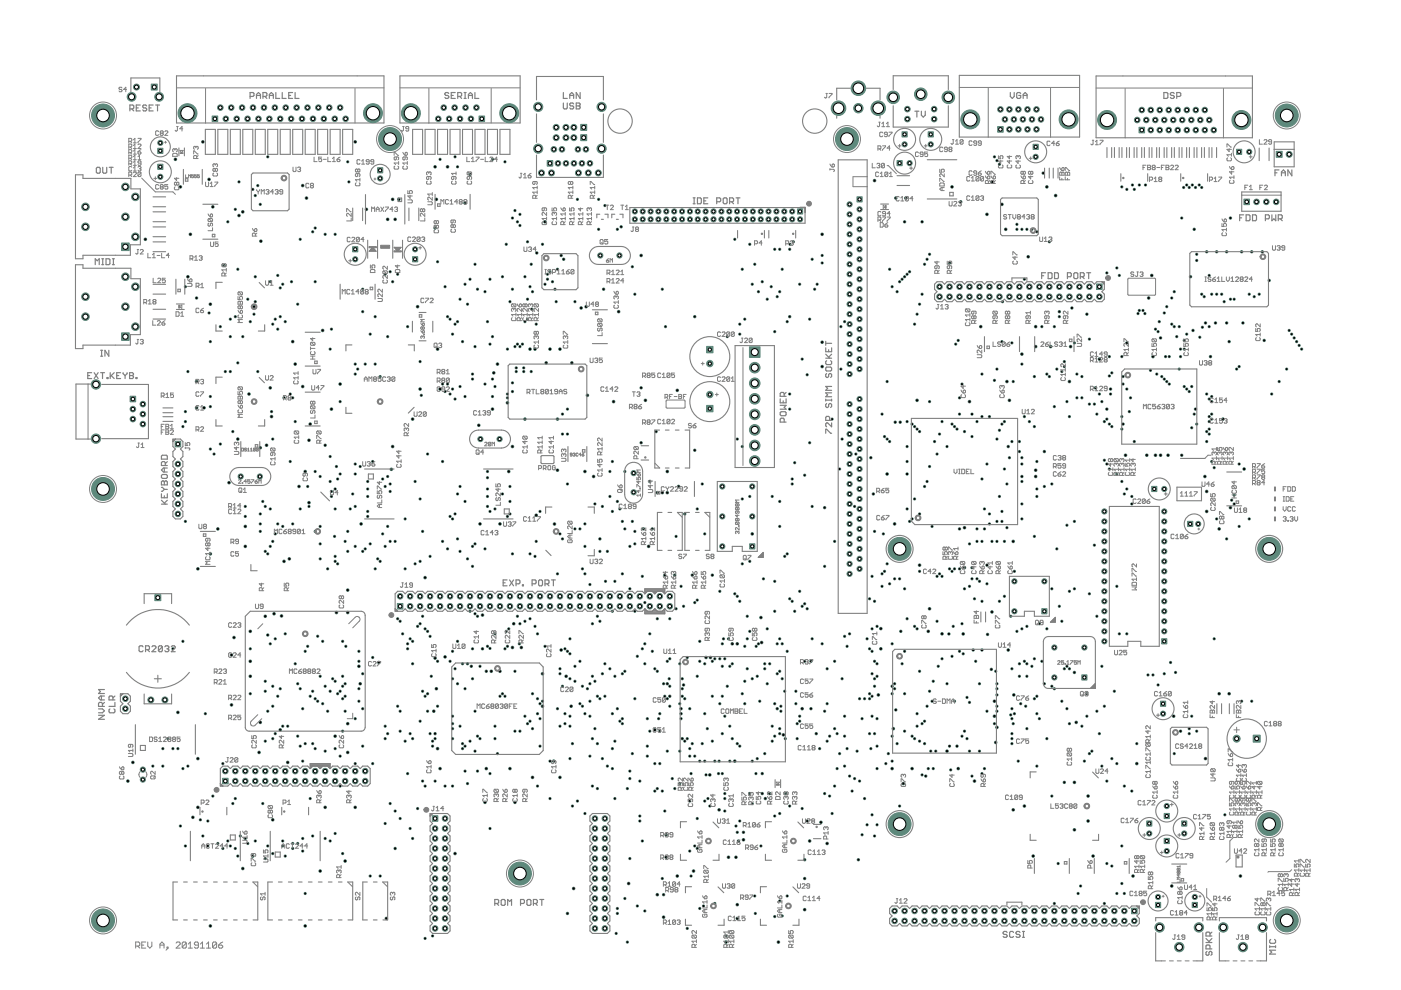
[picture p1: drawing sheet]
<svg xmlns="http://www.w3.org/2000/svg" width="297mm" height="210mm" viewBox="0 0 297 210" stroke-linecap="round" stroke-linejoin="round" font-family="sans-serif">
<circle cx="203.7" cy="42.8" r=".28" fill="#5e897c" stroke="#5e897c" stroke-width=".21"/>
<circle cx="203.7" cy="42.8" r=".15" fill="#fff" stroke="#000" stroke-width=".21"/>
<circle cx="138.8" cy="154.7" r=".28" fill="#5e897c" stroke="#5e897c" stroke-width=".21"/>
<circle cx="138.8" cy="154.7" r=".15" fill="#fff" stroke="#000" stroke-width=".21"/>
<circle cx="144.4" cy="151.3" r=".25" fill="#5e897c" stroke="#5e897c" stroke-width=".21"/>
<circle cx="144.4" cy="151.3" r=".13" fill="#fff" stroke="#000" stroke-width=".21"/>
<circle cx="73.7" cy="125.1" r=".28" fill="#5e897c" stroke="#5e897c" stroke-width=".21"/>
<circle cx="73.7" cy="125.1" r=".15" fill="#fff" stroke="#000" stroke-width=".21"/>
<circle cx="56.2" cy="130.7" r=".28" fill="#5e897c" stroke="#5e897c" stroke-width=".21"/>
<circle cx="56.2" cy="130.7" r=".15" fill="#fff" stroke="#000" stroke-width=".21"/>
<circle cx="102.3" cy="130.4" r=".28" fill="#5e897c" stroke="#5e897c" stroke-width=".21"/>
<circle cx="102.3" cy="130.4" r=".15" fill="#fff" stroke="#000" stroke-width=".21"/>
<circle cx="106" cy="142.3" r=".28" fill="#5e897c" stroke="#5e897c" stroke-width=".21"/>
<circle cx="106" cy="142.3" r=".15" fill="#fff" stroke="#000" stroke-width=".21"/>
<circle cx="94.4" cy="139.3" r=".28" fill="#5e897c" stroke="#5e897c" stroke-width=".21"/>
<circle cx="94.4" cy="139.3" r=".15" fill="#fff" stroke="#000" stroke-width=".21"/>
<circle cx="61.3" cy="118.5" r=".28" fill="#5e897c" stroke="#5e897c" stroke-width=".21"/>
<circle cx="61.3" cy="118.5" r=".15" fill="#fff" stroke="#000" stroke-width=".21"/>
<circle cx="56.5" cy="94.4" r=".28" fill="#5e897c" stroke="#5e897c" stroke-width=".21"/>
<circle cx="56.5" cy="94.4" r=".15" fill="#fff" stroke="#000" stroke-width=".21"/>
<circle cx="53.8" cy="65" r=".28" fill="#5e897c" stroke="#5e897c" stroke-width=".21"/>
<circle cx="53.8" cy="65" r=".15" fill="#fff" stroke="#000" stroke-width=".21"/>
<circle cx="130.1" cy="85.2" r=".28" fill="#5e897c" stroke="#5e897c" stroke-width=".21"/>
<circle cx="130.1" cy="85.2" r=".15" fill="#fff" stroke="#000" stroke-width=".21"/>
<circle cx="127.2" cy="114.3" r=".25" fill="#5e897c" stroke="#5e897c" stroke-width=".21"/>
<circle cx="127.2" cy="114.3" r=".13" fill="#fff" stroke="#000" stroke-width=".21"/>
<circle cx="64.7" cy="100" r=".28" fill="#5e897c" stroke="#5e897c" stroke-width=".21"/>
<circle cx="64.7" cy="100" r=".15" fill="#fff" stroke="#000" stroke-width=".21"/>
<circle cx="65.5" cy="106.6" r=".28" fill="#5e897c" stroke="#5e897c" stroke-width=".21"/>
<circle cx="65.5" cy="106.6" r=".15" fill="#fff" stroke="#000" stroke-width=".21"/>
<circle cx="76.6" cy="111.1" r=".28" fill="#5e897c" stroke="#5e897c" stroke-width=".21"/>
<circle cx="76.6" cy="111.1" r=".15" fill="#fff" stroke="#000" stroke-width=".21"/>
<circle cx="42" cy="120.6" r=".28" fill="#5e897c" stroke="#5e897c" stroke-width=".21"/>
<circle cx="42" cy="120.6" r=".15" fill="#fff" stroke="#000" stroke-width=".21"/>
<circle cx="27.1" cy="165.6" r=".28" fill="#5e897c" stroke="#5e897c" stroke-width=".21"/>
<circle cx="27.1" cy="165.6" r=".15" fill="#fff" stroke="#000" stroke-width=".21"/>
<circle cx="42" cy="160.8" r=".28" fill="#5e897c" stroke="#5e897c" stroke-width=".21"/>
<circle cx="42" cy="160.8" r=".15" fill="#fff" stroke="#000" stroke-width=".21"/>
<circle cx="40.9" cy="173.3" r=".28" fill="#5e897c" stroke="#5e897c" stroke-width=".21"/>
<circle cx="40.9" cy="173.3" r=".15" fill="#fff" stroke="#000" stroke-width=".21"/>
<circle cx="53.6" cy="181.5" r=".28" fill="#5e897c" stroke="#5e897c" stroke-width=".21"/>
<circle cx="53.6" cy="181.5" r=".15" fill="#fff" stroke="#000" stroke-width=".21"/>
<circle cx="93.3" cy="163" r=".28" fill="#5e897c" stroke="#5e897c" stroke-width=".21"/>
<circle cx="93.3" cy="163" r=".15" fill="#fff" stroke="#000" stroke-width=".21"/>
<circle cx="102.8" cy="170.1" r=".28" fill="#5e897c" stroke="#5e897c" stroke-width=".21"/>
<circle cx="102.8" cy="170.1" r=".15" fill="#fff" stroke="#000" stroke-width=".21"/>
<circle cx="109.2" cy="170.1" r=".28" fill="#5e897c" stroke="#5e897c" stroke-width=".21"/>
<circle cx="109.2" cy="170.1" r=".15" fill="#fff" stroke="#000" stroke-width=".21"/>
<circle cx="68.9" cy="171.2" r=".28" fill="#5e897c" stroke="#5e897c" stroke-width=".21"/>
<circle cx="68.9" cy="171.2" r=".15" fill="#fff" stroke="#000" stroke-width=".21"/>
<circle cx="75.3" cy="171.2" r=".28" fill="#5e897c" stroke="#5e897c" stroke-width=".21"/>
<circle cx="75.3" cy="171.2" r=".15" fill="#fff" stroke="#000" stroke-width=".21"/>
<circle cx="73.7" cy="159.5" r=".28" fill="#5e897c" stroke="#5e897c" stroke-width=".21"/>
<circle cx="73.7" cy="159.5" r=".15" fill="#fff" stroke="#000" stroke-width=".21"/>
<circle cx="54.9" cy="159.5" r=".28" fill="#5e897c" stroke="#5e897c" stroke-width=".21"/>
<circle cx="54.9" cy="159.5" r=".15" fill="#fff" stroke="#000" stroke-width=".21"/>
<circle cx="59.4" cy="154.7" r=".28" fill="#5e897c" stroke="#5e897c" stroke-width=".21"/>
<circle cx="59.4" cy="154.7" r=".15" fill="#fff" stroke="#000" stroke-width=".21"/>
<circle cx="37.7" cy="151" r=".28" fill="#5e897c" stroke="#5e897c" stroke-width=".21"/>
<circle cx="37.7" cy="151" r=".15" fill="#fff" stroke="#000" stroke-width=".21"/>
<circle cx="49.1" cy="138.9" r=".28" fill="#5e897c" stroke="#5e897c" stroke-width=".21"/>
<circle cx="49.1" cy="138.9" r=".15" fill="#fff" stroke="#000" stroke-width=".21"/>
<circle cx="53.1" cy="143.4" r=".28" fill="#5e897c" stroke="#5e897c" stroke-width=".21"/>
<circle cx="53.1" cy="143.4" r=".15" fill="#fff" stroke="#000" stroke-width=".21"/>
<circle cx="49.1" cy="149.5" r=".28" fill="#5e897c" stroke="#5e897c" stroke-width=".21"/>
<circle cx="49.1" cy="149.5" r=".15" fill="#fff" stroke="#000" stroke-width=".21"/>
<circle cx="80.3" cy="140.5" r=".28" fill="#5e897c" stroke="#5e897c" stroke-width=".21"/>
<circle cx="80.3" cy="140.5" r=".15" fill="#fff" stroke="#000" stroke-width=".21"/>
<circle cx="76.4" cy="145" r=".28" fill="#5e897c" stroke="#5e897c" stroke-width=".21"/>
<circle cx="76.4" cy="145" r=".15" fill="#fff" stroke="#000" stroke-width=".21"/>
<circle cx="49.6" cy="135.2" r=".28" fill="#5e897c" stroke="#5e897c" stroke-width=".21"/>
<circle cx="49.6" cy="135.2" r=".15" fill="#fff" stroke="#000" stroke-width=".21"/>
<circle cx="59.7" cy="130.6" r=".28" fill="#5e897c" stroke="#5e897c" stroke-width=".21"/>
<circle cx="59.7" cy="130.6" r=".15" fill="#fff" stroke="#000" stroke-width=".21"/>
<circle cx="71.3" cy="129.9" r=".28" fill="#5e897c" stroke="#5e897c" stroke-width=".21"/>
<circle cx="71.3" cy="129.9" r=".15" fill="#fff" stroke="#000" stroke-width=".21"/>
<circle cx="52" cy="115.8" r=".28" fill="#5e897c" stroke="#5e897c" stroke-width=".21"/>
<circle cx="52" cy="115.8" r=".15" fill="#fff" stroke="#000" stroke-width=".21"/>
<circle cx="44.6" cy="117.4" r=".28" fill="#5e897c" stroke="#5e897c" stroke-width=".21"/>
<circle cx="44.6" cy="117.4" r=".15" fill="#fff" stroke="#000" stroke-width=".21"/>
<circle cx="52" cy="111.6" r=".28" fill="#5e897c" stroke="#5e897c" stroke-width=".21"/>
<circle cx="52" cy="111.6" r=".15" fill="#fff" stroke="#000" stroke-width=".21"/>
<circle cx="50.4" cy="93.1" r=".28" fill="#5e897c" stroke="#5e897c" stroke-width=".21"/>
<circle cx="50.4" cy="93.1" r=".15" fill="#fff" stroke="#000" stroke-width=".21"/>
<circle cx="65.5" cy="93.3" r=".28" fill="#5e897c" stroke="#5e897c" stroke-width=".21"/>
<circle cx="65.5" cy="93.3" r=".15" fill="#fff" stroke="#000" stroke-width=".21"/>
<circle cx="70.3" cy="86.7" r=".28" fill="#5e897c" stroke="#5e897c" stroke-width=".21"/>
<circle cx="70.3" cy="86.7" r=".15" fill="#fff" stroke="#000" stroke-width=".21"/>
<circle cx="72.1" cy="81.4" r=".28" fill="#5e897c" stroke="#5e897c" stroke-width=".21"/>
<circle cx="72.1" cy="81.4" r=".15" fill="#fff" stroke="#000" stroke-width=".21"/>
<circle cx="83.2" cy="94.7" r=".28" fill="#5e897c" stroke="#5e897c" stroke-width=".21"/>
<circle cx="83.2" cy="94.7" r=".15" fill="#fff" stroke="#000" stroke-width=".21"/>
<circle cx="93.3" cy="82.5" r=".28" fill="#5e897c" stroke="#5e897c" stroke-width=".21"/>
<circle cx="93.3" cy="82.5" r=".15" fill="#fff" stroke="#000" stroke-width=".21"/>
<circle cx="68.4" cy="70.1" r=".28" fill="#5e897c" stroke="#5e897c" stroke-width=".21"/>
<circle cx="68.4" cy="70.1" r=".15" fill="#fff" stroke="#000" stroke-width=".21"/>
<circle cx="62.1" cy="72.4" r=".28" fill="#5e897c" stroke="#5e897c" stroke-width=".21"/>
<circle cx="62.1" cy="72.4" r=".15" fill="#fff" stroke="#000" stroke-width=".21"/>
<circle cx="64.2" cy="82" r=".28" fill="#5e897c" stroke="#5e897c" stroke-width=".21"/>
<circle cx="64.2" cy="82" r=".15" fill="#fff" stroke="#000" stroke-width=".21"/>
<circle cx="57.6" cy="88.3" r=".28" fill="#5e897c" stroke="#5e897c" stroke-width=".21"/>
<circle cx="57.6" cy="88.3" r=".15" fill="#fff" stroke="#000" stroke-width=".21"/>
<circle cx="41.7" cy="63.2" r=".25" fill="#5e897c" stroke="#5e897c" stroke-width=".21"/>
<circle cx="41.7" cy="63.2" r=".13" fill="#fff" stroke="#000" stroke-width=".21"/>
<circle cx="39.8" cy="58.7" r=".28" fill="#5e897c" stroke="#5e897c" stroke-width=".21"/>
<circle cx="39.8" cy="58.7" r=".15" fill="#fff" stroke="#000" stroke-width=".21"/>
<circle cx="30.8" cy="50.7" r=".28" fill="#5e897c" stroke="#5e897c" stroke-width=".21"/>
<circle cx="30.8" cy="50.7" r=".15" fill="#fff" stroke="#000" stroke-width=".21"/>
<circle cx="48.6" cy="102.3" r=".28" fill="#5e897c" stroke="#5e897c" stroke-width=".21"/>
<circle cx="48.6" cy="102.3" r=".15" fill="#fff" stroke="#000" stroke-width=".21"/>
<circle cx="41.7" cy="86.5" r=".28" fill="#5e897c" stroke="#5e897c" stroke-width=".21"/>
<circle cx="41.7" cy="86.5" r=".15" fill="#fff" stroke="#000" stroke-width=".21"/>
<circle cx="101.5" cy="90.2" r=".28" fill="#5e897c" stroke="#5e897c" stroke-width=".21"/>
<circle cx="101.5" cy="90.2" r=".15" fill="#fff" stroke="#000" stroke-width=".21"/>
<circle cx="107.6" cy="85.4" r=".28" fill="#5e897c" stroke="#5e897c" stroke-width=".21"/>
<circle cx="107.6" cy="85.4" r=".15" fill="#fff" stroke="#000" stroke-width=".21"/>
<circle cx="104.7" cy="79.1" r=".28" fill="#5e897c" stroke="#5e897c" stroke-width=".21"/>
<circle cx="104.7" cy="79.1" r=".15" fill="#fff" stroke="#000" stroke-width=".21"/>
<circle cx="113.4" cy="74" r=".28" fill="#5e897c" stroke="#5e897c" stroke-width=".21"/>
<circle cx="113.4" cy="74" r=".15" fill="#fff" stroke="#000" stroke-width=".21"/>
<circle cx="118.7" cy="74" r=".28" fill="#5e897c" stroke="#5e897c" stroke-width=".21"/>
<circle cx="118.7" cy="74" r=".15" fill="#fff" stroke="#000" stroke-width=".21"/>
<circle cx="116.6" cy="74" r=".28" fill="#5e897c" stroke="#5e897c" stroke-width=".21"/>
<circle cx="116.6" cy="74" r=".15" fill="#fff" stroke="#000" stroke-width=".21"/>
<circle cx="88.5" cy="65" r=".28" fill="#5e897c" stroke="#5e897c" stroke-width=".21"/>
<circle cx="88.5" cy="65" r=".15" fill="#fff" stroke="#000" stroke-width=".21"/>
<circle cx="83.8" cy="46.5" r=".28" fill="#5e897c" stroke="#5e897c" stroke-width=".21"/>
<circle cx="83.8" cy="46.5" r=".15" fill="#fff" stroke="#000" stroke-width=".21"/>
<circle cx="84.6" cy="42.3" r=".28" fill="#5e897c" stroke="#5e897c" stroke-width=".21"/>
<circle cx="84.6" cy="42.3" r=".15" fill="#fff" stroke="#000" stroke-width=".21"/>
<circle cx="77.7" cy="44.4" r=".28" fill="#5e897c" stroke="#5e897c" stroke-width=".21"/>
<circle cx="77.7" cy="44.4" r=".15" fill="#fff" stroke="#000" stroke-width=".21"/>
<circle cx="64.2" cy="39.3" r=".28" fill="#5e897c" stroke="#5e897c" stroke-width=".21"/>
<circle cx="64.2" cy="39.3" r=".15" fill="#fff" stroke="#000" stroke-width=".21"/>
<circle cx="38.2" cy="39.6" r=".28" fill="#5e897c" stroke="#5e897c" stroke-width=".21"/>
<circle cx="38.2" cy="39.6" r=".15" fill="#fff" stroke="#000" stroke-width=".21"/>
<circle cx="44.3" cy="38" r=".28" fill="#5e897c" stroke="#5e897c" stroke-width=".21"/>
<circle cx="44.3" cy="38" r=".15" fill="#fff" stroke="#000" stroke-width=".21"/>
<circle cx="50.7" cy="45.7" r=".28" fill="#5e897c" stroke="#5e897c" stroke-width=".21"/>
<circle cx="50.7" cy="45.7" r=".15" fill="#fff" stroke="#000" stroke-width=".21"/>
<circle cx="45.1" cy="43.9" r=".28" fill="#5e897c" stroke="#5e897c" stroke-width=".21"/>
<circle cx="45.1" cy="43.9" r=".15" fill="#fff" stroke="#000" stroke-width=".21"/>
<circle cx="43" cy="30.1" r=".28" fill="#5e897c" stroke="#5e897c" stroke-width=".21"/>
<circle cx="43" cy="30.1" r=".15" fill="#fff" stroke="#000" stroke-width=".21"/>
<circle cx="75.3" cy="30.1" r=".28" fill="#5e897c" stroke="#5e897c" stroke-width=".21"/>
<circle cx="75.3" cy="30.1" r=".15" fill="#fff" stroke="#000" stroke-width=".21"/>
<circle cx="92" cy="150.8" r=".28" fill="#5e897c" stroke="#5e897c" stroke-width=".21"/>
<circle cx="92" cy="150.8" r=".15" fill="#fff" stroke="#000" stroke-width=".21"/>
<circle cx="92.2" cy="155.6" r=".25" fill="#5e897c" stroke="#5e897c" stroke-width=".21"/>
<circle cx="92.2" cy="155.6" r=".13" fill="#fff" stroke="#000" stroke-width=".21"/>
<circle cx="71.1" cy="156.1" r=".28" fill="#5e897c" stroke="#5e897c" stroke-width=".21"/>
<circle cx="71.1" cy="156.1" r=".15" fill="#fff" stroke="#000" stroke-width=".21"/>
<circle cx="58.1" cy="130.1" r=".28" fill="#5e897c" stroke="#5e897c" stroke-width=".21"/>
<circle cx="58.1" cy="130.1" r=".15" fill="#fff" stroke="#000" stroke-width=".21"/>
<circle cx="92.5" cy="146" r=".28" fill="#5e897c" stroke="#5e897c" stroke-width=".21"/>
<circle cx="92.5" cy="146" r=".15" fill="#fff" stroke="#000" stroke-width=".21"/>
<circle cx="110.5" cy="137.3" r=".28" fill="#5e897c" stroke="#5e897c" stroke-width=".21"/>
<circle cx="110.5" cy="137.3" r=".15" fill="#fff" stroke="#000" stroke-width=".21"/>
<circle cx="119" cy="137.8" r=".28" fill="#5e897c" stroke="#5e897c" stroke-width=".21"/>
<circle cx="119" cy="137.8" r=".15" fill="#fff" stroke="#000" stroke-width=".21"/>
<circle cx="120" cy="143.4" r=".28" fill="#5e897c" stroke="#5e897c" stroke-width=".21"/>
<circle cx="120" cy="143.4" r=".15" fill="#fff" stroke="#000" stroke-width=".21"/>
<circle cx="115" cy="149.7" r=".28" fill="#5e897c" stroke="#5e897c" stroke-width=".21"/>
<circle cx="115" cy="149.7" r=".15" fill="#fff" stroke="#000" stroke-width=".21"/>
<circle cx="112.9" cy="164.8" r=".28" fill="#5e897c" stroke="#5e897c" stroke-width=".21"/>
<circle cx="112.9" cy="164.8" r=".15" fill="#fff" stroke="#000" stroke-width=".21"/>
<circle cx="92.2" cy="35.4" r=".28" fill="#5e897c" stroke="#5e897c" stroke-width=".21"/>
<circle cx="92.2" cy="35.4" r=".15" fill="#fff" stroke="#000" stroke-width=".21"/>
<circle cx="94.9" cy="35.4" r=".28" fill="#5e897c" stroke="#5e897c" stroke-width=".21"/>
<circle cx="94.9" cy="35.4" r=".15" fill="#fff" stroke="#000" stroke-width=".21"/>
<circle cx="99.7" cy="37" r=".28" fill="#5e897c" stroke="#5e897c" stroke-width=".21"/>
<circle cx="99.7" cy="37" r=".15" fill="#fff" stroke="#000" stroke-width=".21"/>
<circle cx="92.2" cy="48.3" r=".28" fill="#5e897c" stroke="#5e897c" stroke-width=".21"/>
<circle cx="92.2" cy="48.3" r=".15" fill="#fff" stroke="#000" stroke-width=".21"/>
<circle cx="115.5" cy="47" r=".28" fill="#5e897c" stroke="#5e897c" stroke-width=".21"/>
<circle cx="115.5" cy="47" r=".15" fill="#fff" stroke="#000" stroke-width=".21"/>
<circle cx="113.8" cy="53.6" r=".25" fill="#5e897c" stroke="#5e897c" stroke-width=".21"/>
<circle cx="113.8" cy="53.6" r=".13" fill="#fff" stroke="#000" stroke-width=".21"/>
<circle cx="112.8" cy="65.6" r=".25" fill="#5e897c" stroke="#5e897c" stroke-width=".21"/>
<circle cx="112.8" cy="65.6" r=".13" fill="#fff" stroke="#000" stroke-width=".21"/>
<circle cx="135.9" cy="82.2" r=".25" fill="#5e897c" stroke="#5e897c" stroke-width=".21"/>
<circle cx="135.9" cy="82.2" r=".13" fill="#fff" stroke="#000" stroke-width=".21"/>
<circle cx="139.1" cy="91.5" r=".25" fill="#5e897c" stroke="#5e897c" stroke-width=".21"/>
<circle cx="139.1" cy="91.5" r=".13" fill="#fff" stroke="#000" stroke-width=".21"/>
<circle cx="125.9" cy="101" r=".28" fill="#5e897c" stroke="#5e897c" stroke-width=".21"/>
<circle cx="125.9" cy="101" r=".15" fill="#fff" stroke="#000" stroke-width=".21"/>
<circle cx="118.2" cy="99.7" r=".28" fill="#5e897c" stroke="#5e897c" stroke-width=".21"/>
<circle cx="118.2" cy="99.7" r=".15" fill="#fff" stroke="#000" stroke-width=".21"/>
<circle cx="108.6" cy="94.7" r=".28" fill="#5e897c" stroke="#5e897c" stroke-width=".21"/>
<circle cx="108.6" cy="94.7" r=".15" fill="#fff" stroke="#000" stroke-width=".21"/>
<circle cx="107.9" cy="100" r=".28" fill="#5e897c" stroke="#5e897c" stroke-width=".21"/>
<circle cx="107.9" cy="100" r=".15" fill="#fff" stroke="#000" stroke-width=".21"/>
<circle cx="106" cy="111.1" r=".28" fill="#5e897c" stroke="#5e897c" stroke-width=".21"/>
<circle cx="106" cy="111.1" r=".15" fill="#fff" stroke="#000" stroke-width=".21"/>
<circle cx="113.7" cy="109.2" r=".28" fill="#5e897c" stroke="#5e897c" stroke-width=".21"/>
<circle cx="113.7" cy="109.2" r=".15" fill="#fff" stroke="#000" stroke-width=".21"/>
<circle cx="124.3" cy="65" r=".28" fill="#5e897c" stroke="#5e897c" stroke-width=".21"/>
<circle cx="124.3" cy="65" r=".15" fill="#fff" stroke="#000" stroke-width=".21"/>
<circle cx="128" cy="61.3" r=".25" fill="#5e897c" stroke="#5e897c" stroke-width=".21"/>
<circle cx="128" cy="61.3" r=".13" fill="#fff" stroke="#000" stroke-width=".21"/>
<circle cx="135.9" cy="54.2" r=".28" fill="#5e897c" stroke="#5e897c" stroke-width=".21"/>
<circle cx="135.9" cy="54.2" r=".15" fill="#fff" stroke="#000" stroke-width=".21"/>
<circle cx="174.3" cy="49.7" r=".28" fill="#5e897c" stroke="#5e897c" stroke-width=".21"/>
<circle cx="174.3" cy="49.7" r=".15" fill="#fff" stroke="#000" stroke-width=".21"/>
<circle cx="137.8" cy="102.1" r=".28" fill="#5e897c" stroke="#5e897c" stroke-width=".21"/>
<circle cx="137.8" cy="102.1" r=".15" fill="#fff" stroke="#000" stroke-width=".21"/>
<circle cx="150.6" cy="139.4" r=".28" fill="#5e897c" stroke="#5e897c" stroke-width=".21"/>
<circle cx="150.6" cy="139.4" r=".15" fill="#fff" stroke="#000" stroke-width=".21"/>
<circle cx="155.3" cy="136.5" r=".28" fill="#5e897c" stroke="#5e897c" stroke-width=".21"/>
<circle cx="155.3" cy="136.5" r=".15" fill="#fff" stroke="#000" stroke-width=".21"/>
<circle cx="161.3" cy="130.9" r=".28" fill="#5e897c" stroke="#5e897c" stroke-width=".21"/>
<circle cx="161.3" cy="130.9" r=".15" fill="#fff" stroke="#000" stroke-width=".21"/>
<circle cx="141.5" cy="104.5" r=".28" fill="#5e897c" stroke="#5e897c" stroke-width=".21"/>
<circle cx="141.5" cy="104.5" r=".15" fill="#fff" stroke="#000" stroke-width=".21"/>
<circle cx="143.9" cy="103.1" r=".28" fill="#5e897c" stroke="#5e897c" stroke-width=".21"/>
<circle cx="143.9" cy="103.1" r=".15" fill="#fff" stroke="#000" stroke-width=".21"/>
<circle cx="118.7" cy="164.8" r=".28" fill="#5e897c" stroke="#5e897c" stroke-width=".21"/>
<circle cx="118.7" cy="164.8" r=".15" fill="#fff" stroke="#000" stroke-width=".21"/>
<circle cx="108.9" cy="132.2" r=".28" fill="#5e897c" stroke="#5e897c" stroke-width=".21"/>
<circle cx="108.9" cy="132.2" r=".15" fill="#fff" stroke="#000" stroke-width=".21"/>
<circle cx="67.9" cy="184.7" r=".28" fill="#5e897c" stroke="#5e897c" stroke-width=".21"/>
<circle cx="67.9" cy="184.7" r=".15" fill="#fff" stroke="#000" stroke-width=".21"/>
<circle cx="81.9" cy="194.7" r=".28" fill="#5e897c" stroke="#5e897c" stroke-width=".21"/>
<circle cx="81.9" cy="194.7" r=".15" fill="#fff" stroke="#000" stroke-width=".21"/>
<circle cx="64.7" cy="196.3" r=".28" fill="#5e897c" stroke="#5e897c" stroke-width=".21"/>
<circle cx="64.7" cy="196.3" r=".15" fill="#fff" stroke="#000" stroke-width=".21"/>
<circle cx="44.6" cy="196.3" r=".28" fill="#5e897c" stroke="#5e897c" stroke-width=".21"/>
<circle cx="44.6" cy="196.3" r=".15" fill="#fff" stroke="#000" stroke-width=".21"/>
<circle cx="141.2" cy="177" r=".28" fill="#5e897c" stroke="#5e897c" stroke-width=".21"/>
<circle cx="141.2" cy="177" r=".15" fill="#fff" stroke="#000" stroke-width=".21"/>
<circle cx="152.5" cy="171.7" r=".28" fill="#5e897c" stroke="#5e897c" stroke-width=".21"/>
<circle cx="152.5" cy="171.7" r=".15" fill="#fff" stroke="#000" stroke-width=".21"/>
<circle cx="157.6" cy="178.1" r=".28" fill="#5e897c" stroke="#5e897c" stroke-width=".21"/>
<circle cx="157.6" cy="178.1" r=".15" fill="#fff" stroke="#000" stroke-width=".21"/>
<circle cx="175.4" cy="178.8" r=".28" fill="#5e897c" stroke="#5e897c" stroke-width=".21"/>
<circle cx="175.4" cy="178.8" r=".15" fill="#fff" stroke="#000" stroke-width=".21"/>
<circle cx="189.1" cy="163" r=".28" fill="#5e897c" stroke="#5e897c" stroke-width=".21"/>
<circle cx="189.1" cy="163" r=".15" fill="#fff" stroke="#000" stroke-width=".21"/>
<circle cx="191.5" cy="166.1" r=".28" fill="#5e897c" stroke="#5e897c" stroke-width=".21"/>
<circle cx="191.5" cy="166.1" r=".15" fill="#fff" stroke="#000" stroke-width=".21"/>
<circle cx="200.8" cy="159.3" r=".28" fill="#5e897c" stroke="#5e897c" stroke-width=".21"/>
<circle cx="200.8" cy="159.3" r=".15" fill="#fff" stroke="#000" stroke-width=".21"/>
<circle cx="206.6" cy="165.6" r=".28" fill="#5e897c" stroke="#5e897c" stroke-width=".21"/>
<circle cx="206.6" cy="165.6" r=".15" fill="#fff" stroke="#000" stroke-width=".21"/>
<circle cx="214.8" cy="171.7" r=".28" fill="#5e897c" stroke="#5e897c" stroke-width=".21"/>
<circle cx="214.8" cy="171.7" r=".15" fill="#fff" stroke="#000" stroke-width=".21"/>
<circle cx="210.8" cy="148.7" r=".28" fill="#5e897c" stroke="#5e897c" stroke-width=".21"/>
<circle cx="210.8" cy="148.7" r=".15" fill="#fff" stroke="#000" stroke-width=".21"/>
<circle cx="211.4" cy="154.2" r=".28" fill="#5e897c" stroke="#5e897c" stroke-width=".21"/>
<circle cx="211.4" cy="154.2" r=".15" fill="#fff" stroke="#000" stroke-width=".21"/>
<circle cx="213.8" cy="137.8" r=".28" fill="#5e897c" stroke="#5e897c" stroke-width=".21"/>
<circle cx="213.8" cy="137.8" r=".15" fill="#fff" stroke="#000" stroke-width=".21"/>
<circle cx="164.8" cy="150.3" r=".25" fill="#5e897c" stroke="#5e897c" stroke-width=".21"/>
<circle cx="164.8" cy="150.3" r=".13" fill="#fff" stroke="#000" stroke-width=".21"/>
<circle cx="171.9" cy="150.3" r=".25" fill="#5e897c" stroke="#5e897c" stroke-width=".21"/>
<circle cx="171.9" cy="150.3" r=".13" fill="#fff" stroke="#000" stroke-width=".21"/>
<circle cx="173.1" cy="155.6" r=".25" fill="#5e897c" stroke="#5e897c" stroke-width=".21"/>
<circle cx="173.1" cy="155.6" r=".13" fill="#fff" stroke="#000" stroke-width=".21"/>
<circle cx="159" cy="168.3" r=".25" fill="#5e897c" stroke="#5e897c" stroke-width=".21"/>
<circle cx="159" cy="168.3" r=".13" fill="#fff" stroke="#000" stroke-width=".21"/>
<circle cx="166.6" cy="168.3" r=".25" fill="#5e897c" stroke="#5e897c" stroke-width=".21"/>
<circle cx="166.6" cy="168.3" r=".13" fill="#fff" stroke="#000" stroke-width=".21"/>
<circle cx="161.6" cy="164" r=".25" fill="#5e897c" stroke="#5e897c" stroke-width=".21"/>
<circle cx="161.6" cy="164" r=".13" fill="#fff" stroke="#000" stroke-width=".21"/>
<circle cx="139.4" cy="189.7" r=".28" fill="#5e897c" stroke="#5e897c" stroke-width=".21"/>
<circle cx="139.4" cy="189.7" r=".15" fill="#fff" stroke="#000" stroke-width=".21"/>
<circle cx="156.3" cy="191.8" r=".28" fill="#5e897c" stroke="#5e897c" stroke-width=".21"/>
<circle cx="156.3" cy="191.8" r=".15" fill="#fff" stroke="#000" stroke-width=".21"/>
<circle cx="156" cy="181.8" r=".28" fill="#5e897c" stroke="#5e897c" stroke-width=".21"/>
<circle cx="156" cy="181.8" r=".15" fill="#fff" stroke="#000" stroke-width=".21"/>
<circle cx="227.8" cy="175.9" r=".28" fill="#5e897c" stroke="#5e897c" stroke-width=".21"/>
<circle cx="227.8" cy="175.9" r=".15" fill="#fff" stroke="#000" stroke-width=".21"/>
<circle cx="230.7" cy="174.1" r=".28" fill="#5e897c" stroke="#5e897c" stroke-width=".21"/>
<circle cx="230.7" cy="174.1" r=".15" fill="#fff" stroke="#000" stroke-width=".21"/>
<circle cx="230.7" cy="168.8" r=".28" fill="#5e897c" stroke="#5e897c" stroke-width=".21"/>
<circle cx="230.7" cy="168.8" r=".15" fill="#fff" stroke="#000" stroke-width=".21"/>
<circle cx="225.7" cy="165.9" r=".25" fill="#5e897c" stroke="#5e897c" stroke-width=".21"/>
<circle cx="225.7" cy="165.9" r=".13" fill="#fff" stroke="#000" stroke-width=".21"/>
<circle cx="228.2" cy="153.2" r=".28" fill="#5e897c" stroke="#5e897c" stroke-width=".21"/>
<circle cx="228.2" cy="153.2" r=".15" fill="#fff" stroke="#000" stroke-width=".21"/>
<circle cx="263.8" cy="99.4" r=".28" fill="#5e897c" stroke="#5e897c" stroke-width=".21"/>
<circle cx="263.8" cy="99.4" r=".15" fill="#fff" stroke="#000" stroke-width=".21"/>
<circle cx="255.5" cy="101" r=".28" fill="#5e897c" stroke="#5e897c" stroke-width=".21"/>
<circle cx="255.5" cy="101" r=".15" fill="#fff" stroke="#000" stroke-width=".21"/>
<circle cx="255.8" cy="104.2" r=".28" fill="#5e897c" stroke="#5e897c" stroke-width=".21"/>
<circle cx="255.8" cy="104.2" r=".15" fill="#fff" stroke="#000" stroke-width=".21"/>
<circle cx="210.3" cy="129.8" r=".28" fill="#5e897c" stroke="#5e897c" stroke-width=".21"/>
<circle cx="210.3" cy="129.8" r=".15" fill="#fff" stroke="#000" stroke-width=".21"/>
<circle cx="174.3" cy="72.6" r=".28" fill="#5e897c" stroke="#5e897c" stroke-width=".21"/>
<circle cx="174.3" cy="72.6" r=".15" fill="#fff" stroke="#000" stroke-width=".21"/>
<circle cx="174.3" cy="77.7" r=".28" fill="#5e897c" stroke="#5e897c" stroke-width=".21"/>
<circle cx="174.3" cy="77.7" r=".15" fill="#fff" stroke="#000" stroke-width=".21"/>
<circle cx="189.9" cy="150.5" r=".25" fill="#5e897c" stroke="#5e897c" stroke-width=".21"/>
<circle cx="189.9" cy="150.5" r=".13" fill="#fff" stroke="#000" stroke-width=".21"/>
<circle cx="189.1" cy="145.5" r=".25" fill="#5e897c" stroke="#5e897c" stroke-width=".21"/>
<circle cx="189.1" cy="145.5" r=".13" fill="#fff" stroke="#000" stroke-width=".21"/>
<circle cx="197.1" cy="129.1" r=".28" fill="#5e897c" stroke="#5e897c" stroke-width=".21"/>
<circle cx="197.1" cy="129.1" r=".15" fill="#fff" stroke="#000" stroke-width=".21"/>
<circle cx="191" cy="133.9" r=".25" fill="#5e897c" stroke="#5e897c" stroke-width=".21"/>
<circle cx="191" cy="133.9" r=".13" fill="#fff" stroke="#000" stroke-width=".21"/>
<circle cx="201.2" cy="134.4" r=".25" fill="#5e897c" stroke="#5e897c" stroke-width=".21"/>
<circle cx="201.2" cy="134.4" r=".13" fill="#fff" stroke="#000" stroke-width=".21"/>
<circle cx="206.3" cy="137.8" r=".25" fill="#5e897c" stroke="#5e897c" stroke-width=".21"/>
<circle cx="206.3" cy="137.8" r=".13" fill="#fff" stroke="#000" stroke-width=".21"/>
<circle cx="227.8" cy="142.6" r=".25" fill="#5e897c" stroke="#5e897c" stroke-width=".21"/>
<circle cx="227.8" cy="142.6" r=".13" fill="#fff" stroke="#000" stroke-width=".21"/>
<circle cx="174.8" cy="107.6" r=".25" fill="#5e897c" stroke="#5e897c" stroke-width=".21"/>
<circle cx="174.8" cy="107.6" r=".13" fill="#fff" stroke="#000" stroke-width=".21"/>
<circle cx="185.2" cy="104.7" r=".25" fill="#5e897c" stroke="#5e897c" stroke-width=".21"/>
<circle cx="185.2" cy="104.7" r=".13" fill="#fff" stroke="#000" stroke-width=".21"/>
<circle cx="188.1" cy="100.5" r=".28" fill="#5e897c" stroke="#5e897c" stroke-width=".21"/>
<circle cx="188.1" cy="100.5" r=".15" fill="#fff" stroke="#000" stroke-width=".21"/>
<circle cx="184.6" cy="97" r=".25" fill="#5e897c" stroke="#5e897c" stroke-width=".21"/>
<circle cx="184.6" cy="97" r=".13" fill="#fff" stroke="#000" stroke-width=".21"/>
<circle cx="194.4" cy="84.9" r=".28" fill="#5e897c" stroke="#5e897c" stroke-width=".21"/>
<circle cx="194.4" cy="84.9" r=".15" fill="#fff" stroke="#000" stroke-width=".21"/>
<circle cx="219.6" cy="101" r=".28" fill="#5e897c" stroke="#5e897c" stroke-width=".21"/>
<circle cx="219.6" cy="101" r=".15" fill="#fff" stroke="#000" stroke-width=".21"/>
<circle cx="221.4" cy="95.7" r=".25" fill="#5e897c" stroke="#5e897c" stroke-width=".21"/>
<circle cx="221.4" cy="95.7" r=".13" fill="#fff" stroke="#000" stroke-width=".21"/>
<circle cx="213.5" cy="80.9" r=".28" fill="#5e897c" stroke="#5e897c" stroke-width=".21"/>
<circle cx="213.5" cy="80.9" r=".15" fill="#fff" stroke="#000" stroke-width=".21"/>
<circle cx="216.7" cy="75.1" r=".28" fill="#5e897c" stroke="#5e897c" stroke-width=".21"/>
<circle cx="216.7" cy="75.1" r=".15" fill="#fff" stroke="#000" stroke-width=".21"/>
<circle cx="222.8" cy="73.5" r=".28" fill="#5e897c" stroke="#5e897c" stroke-width=".21"/>
<circle cx="222.8" cy="73.5" r=".15" fill="#fff" stroke="#000" stroke-width=".21"/>
<circle cx="219.6" cy="69.3" r=".28" fill="#5e897c" stroke="#5e897c" stroke-width=".21"/>
<circle cx="219.6" cy="69.3" r=".15" fill="#fff" stroke="#000" stroke-width=".21"/>
<circle cx="226.7" cy="80.9" r=".28" fill="#5e897c" stroke="#5e897c" stroke-width=".21"/>
<circle cx="226.7" cy="80.9" r=".15" fill="#fff" stroke="#000" stroke-width=".21"/>
<circle cx="232.3" cy="82.2" r=".28" fill="#5e897c" stroke="#5e897c" stroke-width=".21"/>
<circle cx="232.3" cy="82.2" r=".15" fill="#fff" stroke="#000" stroke-width=".21"/>
<circle cx="233.1" cy="76.1" r=".28" fill="#5e897c" stroke="#5e897c" stroke-width=".21"/>
<circle cx="233.1" cy="76.1" r=".15" fill="#fff" stroke="#000" stroke-width=".21"/>
<circle cx="235.5" cy="82.5" r=".25" fill="#5e897c" stroke="#5e897c" stroke-width=".21"/>
<circle cx="235.5" cy="82.5" r=".13" fill="#fff" stroke="#000" stroke-width=".21"/>
<circle cx="234.7" cy="86.7" r=".25" fill="#5e897c" stroke="#5e897c" stroke-width=".21"/>
<circle cx="234.7" cy="86.7" r=".13" fill="#fff" stroke="#000" stroke-width=".21"/>
<circle cx="238.1" cy="89.9" r=".25" fill="#5e897c" stroke="#5e897c" stroke-width=".21"/>
<circle cx="238.1" cy="89.9" r=".13" fill="#fff" stroke="#000" stroke-width=".21"/>
<circle cx="238.9" cy="72.7" r=".25" fill="#5e897c" stroke="#5e897c" stroke-width=".21"/>
<circle cx="238.9" cy="72.7" r=".13" fill="#fff" stroke="#000" stroke-width=".21"/>
<circle cx="246.1" cy="71.6" r=".25" fill="#5e897c" stroke="#5e897c" stroke-width=".21"/>
<circle cx="246.1" cy="71.6" r=".13" fill="#fff" stroke="#000" stroke-width=".21"/>
<circle cx="252.9" cy="70.1" r=".25" fill="#5e897c" stroke="#5e897c" stroke-width=".21"/>
<circle cx="252.9" cy="70.1" r=".13" fill="#fff" stroke="#000" stroke-width=".21"/>
<circle cx="255.6" cy="68.5" r=".25" fill="#5e897c" stroke="#5e897c" stroke-width=".21"/>
<circle cx="255.6" cy="68.5" r=".13" fill="#fff" stroke="#000" stroke-width=".21"/>
<circle cx="257.7" cy="68.5" r=".25" fill="#5e897c" stroke="#5e897c" stroke-width=".21"/>
<circle cx="257.7" cy="68.5" r=".13" fill="#fff" stroke="#000" stroke-width=".21"/>
<circle cx="260.1" cy="68.5" r=".25" fill="#5e897c" stroke="#5e897c" stroke-width=".21"/>
<circle cx="260.1" cy="68.5" r=".13" fill="#fff" stroke="#000" stroke-width=".21"/>
<circle cx="263.5" cy="68.5" r=".25" fill="#5e897c" stroke="#5e897c" stroke-width=".21"/>
<circle cx="263.5" cy="68.5" r=".13" fill="#fff" stroke="#000" stroke-width=".21"/>
<circle cx="268" cy="72.2" r=".25" fill="#5e897c" stroke="#5e897c" stroke-width=".21"/>
<circle cx="268" cy="72.2" r=".13" fill="#fff" stroke="#000" stroke-width=".21"/>
<circle cx="269.1" cy="59.5" r=".25" fill="#5e897c" stroke="#5e897c" stroke-width=".21"/>
<circle cx="269.1" cy="59.5" r=".13" fill="#fff" stroke="#000" stroke-width=".21"/>
<circle cx="267.6" cy="53.4" r=".25" fill="#5e897c" stroke="#5e897c" stroke-width=".21"/>
<circle cx="267.6" cy="53.4" r=".13" fill="#fff" stroke="#000" stroke-width=".21"/>
<circle cx="265.4" cy="53.4" r=".25" fill="#5e897c" stroke="#5e897c" stroke-width=".21"/>
<circle cx="265.4" cy="53.4" r=".13" fill="#fff" stroke="#000" stroke-width=".21"/>
<circle cx="263.2" cy="53.4" r=".25" fill="#5e897c" stroke="#5e897c" stroke-width=".21"/>
<circle cx="263.2" cy="53.4" r=".13" fill="#fff" stroke="#000" stroke-width=".21"/>
<circle cx="260.9" cy="46.2" r=".25" fill="#5e897c" stroke="#5e897c" stroke-width=".21"/>
<circle cx="260.9" cy="46.2" r=".13" fill="#fff" stroke="#000" stroke-width=".21"/>
<circle cx="260.1" cy="53.4" r=".25" fill="#5e897c" stroke="#5e897c" stroke-width=".21"/>
<circle cx="260.1" cy="53.4" r=".13" fill="#fff" stroke="#000" stroke-width=".21"/>
<circle cx="258" cy="53.4" r=".25" fill="#5e897c" stroke="#5e897c" stroke-width=".21"/>
<circle cx="258" cy="53.4" r=".13" fill="#fff" stroke="#000" stroke-width=".21"/>
<circle cx="255.8" cy="53.4" r=".25" fill="#5e897c" stroke="#5e897c" stroke-width=".21"/>
<circle cx="255.8" cy="53.4" r=".13" fill="#fff" stroke="#000" stroke-width=".21"/>
<circle cx="253.2" cy="48.6" r=".25" fill="#5e897c" stroke="#5e897c" stroke-width=".21"/>
<circle cx="253.2" cy="48.6" r=".13" fill="#fff" stroke="#000" stroke-width=".21"/>
<circle cx="252.4" cy="58.7" r=".25" fill="#5e897c" stroke="#5e897c" stroke-width=".21"/>
<circle cx="252.4" cy="58.7" r=".13" fill="#fff" stroke="#000" stroke-width=".21"/>
<circle cx="221.2" cy="36.7" r=".25" fill="#5e897c" stroke="#5e897c" stroke-width=".21"/>
<circle cx="221.2" cy="36.7" r=".13" fill="#fff" stroke="#000" stroke-width=".21"/>
<circle cx="223.8" cy="41.5" r=".28" fill="#5e897c" stroke="#5e897c" stroke-width=".21"/>
<circle cx="223.8" cy="41.5" r=".15" fill="#fff" stroke="#000" stroke-width=".21"/>
<circle cx="185.4" cy="38.3" r=".28" fill="#5e897c" stroke="#5e897c" stroke-width=".21"/>
<circle cx="185.4" cy="38.3" r=".15" fill="#fff" stroke="#000" stroke-width=".21"/>
<circle cx="189.9" cy="42" r=".28" fill="#5e897c" stroke="#5e897c" stroke-width=".21"/>
<circle cx="189.9" cy="42" r=".15" fill="#fff" stroke="#000" stroke-width=".21"/>
<circle cx="209.3" cy="45.4" r=".28" fill="#5e897c" stroke="#5e897c" stroke-width=".21"/>
<circle cx="209.3" cy="45.4" r=".15" fill="#fff" stroke="#000" stroke-width=".21"/>
<circle cx="213.2" cy="48.6" r=".28" fill="#5e897c" stroke="#5e897c" stroke-width=".21"/>
<circle cx="213.2" cy="48.6" r=".15" fill="#fff" stroke="#000" stroke-width=".21"/>
<circle cx="244.2" cy="58.4" r=".28" fill="#5e897c" stroke="#5e897c" stroke-width=".21"/>
<circle cx="244.2" cy="58.4" r=".15" fill="#fff" stroke="#000" stroke-width=".21"/>
<circle cx="258.5" cy="147.1" r=".28" fill="#5e897c" stroke="#5e897c" stroke-width=".21"/>
<circle cx="258.5" cy="147.1" r=".15" fill="#fff" stroke="#000" stroke-width=".21"/>
<circle cx="248.8" cy="151.8" r=".28" fill="#5e897c" stroke="#5e897c" stroke-width=".21"/>
<circle cx="248.8" cy="151.8" r=".15" fill="#fff" stroke="#000" stroke-width=".21"/>
<circle cx="255.6" cy="160.8" r=".28" fill="#5e897c" stroke="#5e897c" stroke-width=".21"/>
<circle cx="255.6" cy="160.8" r=".15" fill="#fff" stroke="#000" stroke-width=".21"/>
<circle cx="250.5" cy="96.5" r=".25" fill="#5e897c" stroke="#5e897c" stroke-width=".21"/>
<circle cx="250.5" cy="96.5" r=".13" fill="#fff" stroke="#000" stroke-width=".21"/>
<circle cx="247.6" cy="96.5" r=".28" fill="#5e897c" stroke="#5e897c" stroke-width=".21"/>
<circle cx="247.6" cy="96.5" r=".15" fill="#fff" stroke="#000" stroke-width=".21"/>
<circle cx="238.6" cy="96.5" r=".28" fill="#5e897c" stroke="#5e897c" stroke-width=".21"/>
<circle cx="238.6" cy="96.5" r=".15" fill="#fff" stroke="#000" stroke-width=".21"/>
<circle cx="243.1" cy="96.5" r=".28" fill="#5e897c" stroke="#5e897c" stroke-width=".21"/>
<circle cx="243.1" cy="96.5" r=".15" fill="#fff" stroke="#000" stroke-width=".21"/>
<circle cx="245" cy="96.5" r=".28" fill="#5e897c" stroke="#5e897c" stroke-width=".21"/>
<circle cx="245" cy="96.5" r=".15" fill="#fff" stroke="#000" stroke-width=".21"/>
<circle cx="244.5" cy="75.6" r=".28" fill="#5e897c" stroke="#5e897c" stroke-width=".21"/>
<circle cx="244.5" cy="75.6" r=".15" fill="#fff" stroke="#000" stroke-width=".21"/>
<circle cx="240.2" cy="185.7" r=".28" fill="#5e897c" stroke="#5e897c" stroke-width=".21"/>
<circle cx="240.2" cy="185.7" r=".15" fill="#fff" stroke="#000" stroke-width=".21"/>
<circle cx="99.9" cy="141.3" r=".25" fill="#5e897c" stroke="#5e897c" stroke-width=".21"/>
<circle cx="99.9" cy="141.3" r=".13" fill="#fff" stroke="#000" stroke-width=".21"/>
<circle cx="186.8" cy="133.3" r=".28" fill="#5e897c" stroke="#5e897c" stroke-width=".21"/>
<circle cx="186.8" cy="133.3" r=".15" fill="#fff" stroke="#000" stroke-width=".21"/>
<circle cx="204.5" cy="120.4" r=".28" fill="#5e897c" stroke="#5e897c" stroke-width=".21"/>
<circle cx="204.5" cy="120.4" r=".15" fill="#fff" stroke="#000" stroke-width=".21"/>
<circle cx="206.1" cy="120.4" r=".25" fill="#5e897c" stroke="#5e897c" stroke-width=".21"/>
<circle cx="206.1" cy="120.4" r=".13" fill="#fff" stroke="#000" stroke-width=".21"/>
<circle cx="209.3" cy="119.8" r=".25" fill="#5e897c" stroke="#5e897c" stroke-width=".21"/>
<circle cx="209.3" cy="119.8" r=".13" fill="#fff" stroke="#000" stroke-width=".21"/>
<circle cx="253.5" cy="86.7" r=".25" fill="#5e897c" stroke="#5e897c" stroke-width=".21"/>
<circle cx="253.5" cy="86.7" r=".13" fill="#fff" stroke="#000" stroke-width=".21"/>
<circle cx="259.3" cy="88.9" r=".28" fill="#5e897c" stroke="#5e897c" stroke-width=".21"/>
<circle cx="259.3" cy="88.9" r=".15" fill="#fff" stroke="#000" stroke-width=".21"/>
<circle cx="120.3" cy="193.7" r=".25" fill="#5e897c" stroke="#5e897c" stroke-width=".21"/>
<circle cx="120.3" cy="193.7" r=".13" fill="#fff" stroke="#000" stroke-width=".21"/>
<circle cx="104.2" cy="142.3" r=".28" fill="#5e897c" stroke="#5e897c" stroke-width=".21"/>
<circle cx="104.2" cy="142.3" r=".15" fill="#fff" stroke="#000" stroke-width=".21"/>
<circle cx="144.9" cy="145.2" r=".25" fill="#5e897c" stroke="#5e897c" stroke-width=".21"/>
<circle cx="144.9" cy="145.2" r=".13" fill="#fff" stroke="#000" stroke-width=".21"/>
<circle cx="119.5" cy="55" r=".25" fill="#5e897c" stroke="#5e897c" stroke-width=".21"/>
<circle cx="119.5" cy="55" r=".13" fill="#fff" stroke="#000" stroke-width=".21"/>
<circle cx="137.5" cy="115.8" r=".28" fill="#5e897c" stroke="#5e897c" stroke-width=".21"/>
<circle cx="137.5" cy="115.8" r=".15" fill="#fff" stroke="#000" stroke-width=".21"/>
<circle cx="159.5" cy="113.2" r=".28" fill="#5e897c" stroke="#5e897c" stroke-width=".21"/>
<circle cx="159.5" cy="113.2" r=".15" fill="#fff" stroke="#000" stroke-width=".21"/>
<circle cx="258.5" cy="112.1" r=".28" fill="#5e897c" stroke="#5e897c" stroke-width=".21"/>
<circle cx="258.5" cy="112.1" r=".15" fill="#fff" stroke="#000" stroke-width=".21"/>
<circle cx="189.8" cy="89.5" r=".25" fill="#5e897c" stroke="#5e897c" stroke-width=".21"/>
<circle cx="189.8" cy="89.5" r=".13" fill="#fff" stroke="#000" stroke-width=".21"/>
<circle cx="195" cy="119.8" r=".28" fill="#5e897c" stroke="#5e897c" stroke-width=".21"/>
<circle cx="195" cy="119.8" r=".15" fill="#fff" stroke="#000" stroke-width=".21"/>
<circle cx="170.6" cy="186.3" r=".25" fill="#5e897c" stroke="#5e897c" stroke-width=".21"/>
<circle cx="170.6" cy="186.3" r=".13" fill="#fff" stroke="#000" stroke-width=".21"/>
<circle cx="170.6" cy="182.3" r=".25" fill="#5e897c" stroke="#5e897c" stroke-width=".21"/>
<circle cx="170.6" cy="182.3" r=".13" fill="#fff" stroke="#000" stroke-width=".21"/>
<circle cx="182" cy="182.3" r=".25" fill="#5e897c" stroke="#5e897c" stroke-width=".21"/>
<circle cx="182" cy="182.3" r=".13" fill="#fff" stroke="#000" stroke-width=".21"/>
<circle cx="256.6" cy="75.6" r=".25" fill="#5e897c" stroke="#5e897c" stroke-width=".21"/>
<circle cx="256.6" cy="75.6" r=".13" fill="#fff" stroke="#000" stroke-width=".21"/>
<circle cx="260.6" cy="72.4" r=".25" fill="#5e897c" stroke="#5e897c" stroke-width=".21"/>
<circle cx="260.6" cy="72.4" r=".13" fill="#fff" stroke="#000" stroke-width=".21"/>
<circle cx="191.8" cy="47" r=".25" fill="#5e897c" stroke="#5e897c" stroke-width=".21"/>
<circle cx="191.8" cy="47" r=".13" fill="#fff" stroke="#000" stroke-width=".21"/>
<circle cx="195.5" cy="47" r=".25" fill="#5e897c" stroke="#5e897c" stroke-width=".21"/>
<circle cx="195.5" cy="47" r=".13" fill="#fff" stroke="#000" stroke-width=".21"/>
<circle cx="196.3" cy="164.5" r=".25" fill="#5e897c" stroke="#5e897c" stroke-width=".21"/>
<circle cx="196.3" cy="164.5" r=".13" fill="#fff" stroke="#000" stroke-width=".21"/>
<circle cx="241" cy="161.9" r=".28" fill="#5e897c" stroke="#5e897c" stroke-width=".21"/>
<circle cx="241" cy="161.9" r=".15" fill="#fff" stroke="#000" stroke-width=".21"/>
<circle cx="143.6" cy="185.7" r=".28" fill="#5e897c" stroke="#5e897c" stroke-width=".21"/>
<circle cx="143.6" cy="185.7" r=".15" fill="#fff" stroke="#000" stroke-width=".21"/>
<circle cx="96.5" cy="181" r=".28" fill="#5e897c" stroke="#5e897c" stroke-width=".21"/>
<circle cx="96.5" cy="181" r=".15" fill="#fff" stroke="#000" stroke-width=".21"/>
<circle cx="112.4" cy="74" r=".28" fill="#5e897c" stroke="#5e897c" stroke-width=".21"/>
<circle cx="112.4" cy="74" r=".15" fill="#fff" stroke="#000" stroke-width=".21"/>
<circle cx="98.6" cy="43.1" r=".28" fill="#5e897c" stroke="#5e897c" stroke-width=".21"/>
<circle cx="98.6" cy="43.1" r=".15" fill="#fff" stroke="#000" stroke-width=".21"/>
<circle cx="192.3" cy="100.5" r=".25" fill="#5e897c" stroke="#5e897c" stroke-width=".21"/>
<circle cx="192.3" cy="100.5" r=".13" fill="#fff" stroke="#000" stroke-width=".21"/>
<circle cx="190.9" cy="89.5" r=".25" fill="#5e897c" stroke="#5e897c" stroke-width=".21"/>
<circle cx="190.9" cy="89.5" r=".13" fill="#fff" stroke="#000" stroke-width=".21"/>
<circle cx="46.2" cy="112.1" r=".28" fill="#5e897c" stroke="#5e897c" stroke-width=".21"/>
<circle cx="46.2" cy="112.1" r=".15" fill="#fff" stroke="#000" stroke-width=".21"/>
<circle cx="44.6" cy="64.5" r=".28" fill="#5e897c" stroke="#5e897c" stroke-width=".21"/>
<circle cx="44.6" cy="64.5" r=".15" fill="#fff" stroke="#000" stroke-width=".21"/>
<circle cx="62.6" cy="77.2" r=".28" fill="#5e897c" stroke="#5e897c" stroke-width=".21"/>
<circle cx="62.6" cy="77.2" r=".15" fill="#fff" stroke="#000" stroke-width=".21"/>
<circle cx="65.8" cy="89.9" r=".28" fill="#5e897c" stroke="#5e897c" stroke-width=".21"/>
<circle cx="65.8" cy="89.9" r=".15" fill="#fff" stroke="#000" stroke-width=".21"/>
<circle cx="60.2" cy="84.3" r=".25" fill="#5e897c" stroke="#5e897c" stroke-width=".21"/>
<circle cx="60.2" cy="84.3" r=".13" fill="#fff" stroke="#000" stroke-width=".21"/>
<circle cx="55.2" cy="94.9" r=".28" fill="#5e897c" stroke="#5e897c" stroke-width=".21"/>
<circle cx="55.2" cy="94.9" r=".15" fill="#fff" stroke="#000" stroke-width=".21"/>
<circle cx="41.7" cy="80.9" r=".28" fill="#5e897c" stroke="#5e897c" stroke-width=".21"/>
<circle cx="41.7" cy="80.9" r=".15" fill="#fff" stroke="#000" stroke-width=".21"/>
<circle cx="37.2" cy="33.8" r=".28" fill="#5e897c" stroke="#5e897c" stroke-width=".21"/>
<circle cx="37.2" cy="33.8" r=".15" fill="#fff" stroke="#000" stroke-width=".21"/>
<circle cx="65" cy="42" r=".28" fill="#5e897c" stroke="#5e897c" stroke-width=".21"/>
<circle cx="65" cy="42" r=".15" fill="#fff" stroke="#000" stroke-width=".21"/>
<circle cx="55.3" cy="51.1" r=".28" fill="#5e897c" stroke="#5e897c" stroke-width=".21"/>
<circle cx="55.3" cy="51.1" r=".15" fill="#fff" stroke="#000" stroke-width=".21"/>
<circle cx="51.5" cy="44.9" r=".28" fill="#5e897c" stroke="#5e897c" stroke-width=".21"/>
<circle cx="51.5" cy="44.9" r=".15" fill="#fff" stroke="#000" stroke-width=".21"/>
<circle cx="40.4" cy="49.7" r=".28" fill="#5e897c" stroke="#5e897c" stroke-width=".21"/>
<circle cx="40.4" cy="49.7" r=".15" fill="#fff" stroke="#000" stroke-width=".21"/>
<circle cx="47.5" cy="56.3" r=".28" fill="#5e897c" stroke="#5e897c" stroke-width=".21"/>
<circle cx="47.5" cy="56.3" r=".15" fill="#fff" stroke="#000" stroke-width=".21"/>
<circle cx="92.5" cy="42.3" r=".28" fill="#5e897c" stroke="#5e897c" stroke-width=".21"/>
<circle cx="92.5" cy="42.3" r=".15" fill="#fff" stroke="#000" stroke-width=".21"/>
<circle cx="83.2" cy="42.3" r=".28" fill="#5e897c" stroke="#5e897c" stroke-width=".21"/>
<circle cx="83.2" cy="42.3" r=".15" fill="#fff" stroke="#000" stroke-width=".21"/>
<circle cx="89.1" cy="82.5" r=".28" fill="#5e897c" stroke="#5e897c" stroke-width=".21"/>
<circle cx="89.1" cy="82.5" r=".15" fill="#fff" stroke="#000" stroke-width=".21"/>
<circle cx="105.5" cy="77.2" r=".28" fill="#5e897c" stroke="#5e897c" stroke-width=".21"/>
<circle cx="105.5" cy="77.2" r=".15" fill="#fff" stroke="#000" stroke-width=".21"/>
<circle cx="104.4" cy="86.7" r=".28" fill="#5e897c" stroke="#5e897c" stroke-width=".21"/>
<circle cx="104.4" cy="86.7" r=".15" fill="#fff" stroke="#000" stroke-width=".21"/>
<circle cx="115.8" cy="76.9" r=".28" fill="#5e897c" stroke="#5e897c" stroke-width=".21"/>
<circle cx="115.8" cy="76.9" r=".15" fill="#fff" stroke="#000" stroke-width=".21"/>
<circle cx="121.2" cy="76.9" r=".28" fill="#5e897c" stroke="#5e897c" stroke-width=".21"/>
<circle cx="121.2" cy="76.9" r=".15" fill="#fff" stroke="#000" stroke-width=".21"/>
<circle cx="124.5" cy="83.8" r=".28" fill="#5e897c" stroke="#5e897c" stroke-width=".21"/>
<circle cx="124.5" cy="83.8" r=".15" fill="#fff" stroke="#000" stroke-width=".21"/>
<circle cx="136.8" cy="84.9" r=".28" fill="#5e897c" stroke="#5e897c" stroke-width=".21"/>
<circle cx="136.8" cy="84.9" r=".15" fill="#fff" stroke="#000" stroke-width=".21"/>
<circle cx="131.2" cy="66.1" r=".28" fill="#5e897c" stroke="#5e897c" stroke-width=".21"/>
<circle cx="131.2" cy="66.1" r=".15" fill="#fff" stroke="#000" stroke-width=".21"/>
<circle cx="123.2" cy="65.3" r=".28" fill="#5e897c" stroke="#5e897c" stroke-width=".21"/>
<circle cx="123.2" cy="65.3" r=".15" fill="#fff" stroke="#000" stroke-width=".21"/>
<circle cx="119" cy="54.2" r=".25" fill="#5e897c" stroke="#5e897c" stroke-width=".21"/>
<circle cx="119" cy="54.2" r=".13" fill="#fff" stroke="#000" stroke-width=".21"/>
<circle cx="92.8" cy="74" r=".28" fill="#5e897c" stroke="#5e897c" stroke-width=".21"/>
<circle cx="92.8" cy="74" r=".15" fill="#fff" stroke="#000" stroke-width=".21"/>
<circle cx="118.2" cy="88.9" r=".28" fill="#5e897c" stroke="#5e897c" stroke-width=".21"/>
<circle cx="118.2" cy="88.9" r=".15" fill="#fff" stroke="#000" stroke-width=".21"/>
<circle cx="111.3" cy="88.9" r=".28" fill="#5e897c" stroke="#5e897c" stroke-width=".21"/>
<circle cx="111.3" cy="88.9" r=".15" fill="#fff" stroke="#000" stroke-width=".21"/>
<circle cx="101.8" cy="111.1" r=".28" fill="#5e897c" stroke="#5e897c" stroke-width=".21"/>
<circle cx="101.8" cy="111.1" r=".15" fill="#fff" stroke="#000" stroke-width=".21"/>
<circle cx="117.6" cy="111.1" r=".28" fill="#5e897c" stroke="#5e897c" stroke-width=".21"/>
<circle cx="117.6" cy="111.1" r=".15" fill="#fff" stroke="#000" stroke-width=".21"/>
<circle cx="87.5" cy="88.9" r=".28" fill="#5e897c" stroke="#5e897c" stroke-width=".21"/>
<circle cx="87.5" cy="88.9" r=".15" fill="#fff" stroke="#000" stroke-width=".21"/>
<circle cx="83" cy="99.5" r=".28" fill="#5e897c" stroke="#5e897c" stroke-width=".21"/>
<circle cx="83" cy="99.5" r=".15" fill="#fff" stroke="#000" stroke-width=".21"/>
<circle cx="53.1" cy="140.2" r=".28" fill="#5e897c" stroke="#5e897c" stroke-width=".21"/>
<circle cx="53.1" cy="140.2" r=".15" fill="#fff" stroke="#000" stroke-width=".21"/>
<circle cx="53.1" cy="133.9" r=".28" fill="#5e897c" stroke="#5e897c" stroke-width=".21"/>
<circle cx="53.1" cy="133.9" r=".15" fill="#fff" stroke="#000" stroke-width=".21"/>
<circle cx="55.2" cy="153.2" r=".28" fill="#5e897c" stroke="#5e897c" stroke-width=".21"/>
<circle cx="55.2" cy="153.2" r=".15" fill="#fff" stroke="#000" stroke-width=".21"/>
<circle cx="28.2" cy="161.6" r=".28" fill="#5e897c" stroke="#5e897c" stroke-width=".21"/>
<circle cx="28.2" cy="161.6" r=".15" fill="#fff" stroke="#000" stroke-width=".21"/>
<circle cx="42" cy="171.2" r=".28" fill="#5e897c" stroke="#5e897c" stroke-width=".21"/>
<circle cx="42" cy="171.2" r=".15" fill="#fff" stroke="#000" stroke-width=".21"/>
<circle cx="57.8" cy="173.8" r=".28" fill="#5e897c" stroke="#5e897c" stroke-width=".21"/>
<circle cx="57.8" cy="173.8" r=".15" fill="#fff" stroke="#000" stroke-width=".21"/>
<circle cx="76.1" cy="141.3" r=".28" fill="#5e897c" stroke="#5e897c" stroke-width=".21"/>
<circle cx="76.1" cy="141.3" r=".15" fill="#fff" stroke="#000" stroke-width=".21"/>
<circle cx="73.7" cy="129.9" r=".28" fill="#5e897c" stroke="#5e897c" stroke-width=".21"/>
<circle cx="73.7" cy="129.9" r=".15" fill="#fff" stroke="#000" stroke-width=".21"/>
<circle cx="61" cy="161.6" r=".28" fill="#5e897c" stroke="#5e897c" stroke-width=".21"/>
<circle cx="61" cy="161.6" r=".15" fill="#fff" stroke="#000" stroke-width=".21"/>
<circle cx="73.7" cy="153.4" r=".28" fill="#5e897c" stroke="#5e897c" stroke-width=".21"/>
<circle cx="73.7" cy="153.4" r=".15" fill="#fff" stroke="#000" stroke-width=".21"/>
<circle cx="73.2" cy="182.6" r=".28" fill="#5e897c" stroke="#5e897c" stroke-width=".21"/>
<circle cx="73.2" cy="182.6" r=".15" fill="#fff" stroke="#000" stroke-width=".21"/>
<circle cx="108.1" cy="163" r=".28" fill="#5e897c" stroke="#5e897c" stroke-width=".21"/>
<circle cx="108.1" cy="163" r=".15" fill="#fff" stroke="#000" stroke-width=".21"/>
<circle cx="103.1" cy="163" r=".28" fill="#5e897c" stroke="#5e897c" stroke-width=".21"/>
<circle cx="103.1" cy="163" r=".15" fill="#fff" stroke="#000" stroke-width=".21"/>
<circle cx="92.8" cy="158.7" r=".28" fill="#5e897c" stroke="#5e897c" stroke-width=".21"/>
<circle cx="92.8" cy="158.7" r=".15" fill="#fff" stroke="#000" stroke-width=".21"/>
<circle cx="117.4" cy="161.4" r=".28" fill="#5e897c" stroke="#5e897c" stroke-width=".21"/>
<circle cx="117.4" cy="161.4" r=".15" fill="#fff" stroke="#000" stroke-width=".21"/>
<circle cx="121.1" cy="149.7" r=".28" fill="#5e897c" stroke="#5e897c" stroke-width=".21"/>
<circle cx="121.1" cy="149.7" r=".15" fill="#fff" stroke="#000" stroke-width=".21"/>
<circle cx="108.6" cy="137.3" r=".28" fill="#5e897c" stroke="#5e897c" stroke-width=".21"/>
<circle cx="108.6" cy="137.3" r=".15" fill="#fff" stroke="#000" stroke-width=".21"/>
<circle cx="102.3" cy="137.6" r=".25" fill="#5e897c" stroke="#5e897c" stroke-width=".21"/>
<circle cx="102.3" cy="137.6" r=".13" fill="#fff" stroke="#000" stroke-width=".21"/>
<circle cx="92.2" cy="139.5" r=".28" fill="#5e897c" stroke="#5e897c" stroke-width=".21"/>
<circle cx="92.2" cy="139.5" r=".15" fill="#fff" stroke="#000" stroke-width=".21"/>
<circle cx="90.1" cy="122.5" r=".28" fill="#5e897c" stroke="#5e897c" stroke-width=".21"/>
<circle cx="90.1" cy="122.5" r=".15" fill="#fff" stroke="#000" stroke-width=".21"/>
<circle cx="141.5" cy="100" r=".28" fill="#5e897c" stroke="#5e897c" stroke-width=".21"/>
<circle cx="141.5" cy="100" r=".15" fill="#fff" stroke="#000" stroke-width=".21"/>
<circle cx="140.4" cy="104.5" r=".28" fill="#5e897c" stroke="#5e897c" stroke-width=".21"/>
<circle cx="140.4" cy="104.5" r=".15" fill="#fff" stroke="#000" stroke-width=".21"/>
<circle cx="135.9" cy="93.9" r=".25" fill="#5e897c" stroke="#5e897c" stroke-width=".21"/>
<circle cx="135.9" cy="93.9" r=".13" fill="#fff" stroke="#000" stroke-width=".21"/>
<circle cx="51.5" cy="184.1" r=".28" fill="#5e897c" stroke="#5e897c" stroke-width=".21"/>
<circle cx="51.5" cy="184.1" r=".15" fill="#fff" stroke="#000" stroke-width=".21"/>
<circle cx="156.3" cy="194.7" r=".28" fill="#5e897c" stroke="#5e897c" stroke-width=".21"/>
<circle cx="156.3" cy="194.7" r=".15" fill="#fff" stroke="#000" stroke-width=".21"/>
<circle cx="153.9" cy="199.7" r=".28" fill="#5e897c" stroke="#5e897c" stroke-width=".21"/>
<circle cx="153.9" cy="199.7" r=".15" fill="#fff" stroke="#000" stroke-width=".21"/>
<circle cx="121.6" cy="188.4" r=".28" fill="#5e897c" stroke="#5e897c" stroke-width=".21"/>
<circle cx="121.6" cy="188.4" r=".15" fill="#fff" stroke="#000" stroke-width=".21"/>
<circle cx="133.3" cy="187.3" r=".28" fill="#5e897c" stroke="#5e897c" stroke-width=".21"/>
<circle cx="133.3" cy="187.3" r=".15" fill="#fff" stroke="#000" stroke-width=".21"/>
<circle cx="141.2" cy="181.8" r=".28" fill="#5e897c" stroke="#5e897c" stroke-width=".21"/>
<circle cx="141.2" cy="181.8" r=".15" fill="#fff" stroke="#000" stroke-width=".21"/>
<circle cx="147" cy="184.7" r=".28" fill="#5e897c" stroke="#5e897c" stroke-width=".21"/>
<circle cx="147" cy="184.7" r=".15" fill="#fff" stroke="#000" stroke-width=".21"/>
<circle cx="140.7" cy="189.7" r=".25" fill="#5e897c" stroke="#5e897c" stroke-width=".21"/>
<circle cx="140.7" cy="189.7" r=".13" fill="#fff" stroke="#000" stroke-width=".21"/>
<circle cx="140.7" cy="194.5" r=".28" fill="#5e897c" stroke="#5e897c" stroke-width=".21"/>
<circle cx="140.7" cy="194.5" r=".15" fill="#fff" stroke="#000" stroke-width=".21"/>
<circle cx="165" cy="199.7" r=".28" fill="#5e897c" stroke="#5e897c" stroke-width=".21"/>
<circle cx="165" cy="199.7" r=".15" fill="#fff" stroke="#000" stroke-width=".21"/>
<circle cx="170.6" cy="192.9" r=".28" fill="#5e897c" stroke="#5e897c" stroke-width=".21"/>
<circle cx="170.6" cy="192.9" r=".15" fill="#fff" stroke="#000" stroke-width=".21"/>
<circle cx="154.5" cy="181.8" r=".28" fill="#5e897c" stroke="#5e897c" stroke-width=".21"/>
<circle cx="154.5" cy="181.8" r=".15" fill="#fff" stroke="#000" stroke-width=".21"/>
<circle cx="157.6" cy="176.5" r=".25" fill="#5e897c" stroke="#5e897c" stroke-width=".21"/>
<circle cx="157.6" cy="176.5" r=".13" fill="#fff" stroke="#000" stroke-width=".21"/>
<circle cx="171.7" cy="178.3" r=".28" fill="#5e897c" stroke="#5e897c" stroke-width=".21"/>
<circle cx="171.7" cy="178.3" r=".15" fill="#fff" stroke="#000" stroke-width=".21"/>
<circle cx="174.1" cy="174.3" r=".28" fill="#5e897c" stroke="#5e897c" stroke-width=".21"/>
<circle cx="174.1" cy="174.3" r=".15" fill="#fff" stroke="#000" stroke-width=".21"/>
<circle cx="193.4" cy="163" r=".28" fill="#5e897c" stroke="#5e897c" stroke-width=".21"/>
<circle cx="193.4" cy="163" r=".15" fill="#fff" stroke="#000" stroke-width=".21"/>
<circle cx="203.2" cy="163" r=".28" fill="#5e897c" stroke="#5e897c" stroke-width=".21"/>
<circle cx="203.2" cy="163" r=".15" fill="#fff" stroke="#000" stroke-width=".21"/>
<circle cx="186.8" cy="137.6" r=".28" fill="#5e897c" stroke="#5e897c" stroke-width=".21"/>
<circle cx="186.8" cy="137.6" r=".15" fill="#fff" stroke="#000" stroke-width=".21"/>
<circle cx="196.8" cy="133.9" r=".28" fill="#5e897c" stroke="#5e897c" stroke-width=".21"/>
<circle cx="196.8" cy="133.9" r=".15" fill="#fff" stroke="#000" stroke-width=".21"/>
<circle cx="161.6" cy="168.3" r=".25" fill="#5e897c" stroke="#5e897c" stroke-width=".21"/>
<circle cx="161.6" cy="168.3" r=".13" fill="#fff" stroke="#000" stroke-width=".21"/>
<circle cx="163.2" cy="168.3" r=".25" fill="#5e897c" stroke="#5e897c" stroke-width=".21"/>
<circle cx="163.2" cy="168.3" r=".13" fill="#fff" stroke="#000" stroke-width=".21"/>
<circle cx="155.8" cy="161.4" r=".28" fill="#5e897c" stroke="#5e897c" stroke-width=".21"/>
<circle cx="155.8" cy="161.4" r=".15" fill="#fff" stroke="#000" stroke-width=".21"/>
<circle cx="150.5" cy="164.3" r=".28" fill="#5e897c" stroke="#5e897c" stroke-width=".21"/>
<circle cx="150.5" cy="164.3" r=".15" fill="#fff" stroke="#000" stroke-width=".21"/>
<circle cx="166.1" cy="155.8" r=".28" fill="#5e897c" stroke="#5e897c" stroke-width=".21"/>
<circle cx="166.1" cy="155.8" r=".15" fill="#fff" stroke="#000" stroke-width=".21"/>
<circle cx="144.7" cy="156.6" r=".25" fill="#5e897c" stroke="#5e897c" stroke-width=".21"/>
<circle cx="144.7" cy="156.6" r=".13" fill="#fff" stroke="#000" stroke-width=".21"/>
<circle cx="144.4" cy="150.3" r=".25" fill="#5e897c" stroke="#5e897c" stroke-width=".21"/>
<circle cx="144.4" cy="150.3" r=".13" fill="#fff" stroke="#000" stroke-width=".21"/>
<circle cx="149.7" cy="139.4" r=".28" fill="#5e897c" stroke="#5e897c" stroke-width=".21"/>
<circle cx="149.7" cy="139.4" r=".15" fill="#fff" stroke="#000" stroke-width=".21"/>
<circle cx="156.3" cy="136.5" r=".28" fill="#5e897c" stroke="#5e897c" stroke-width=".21"/>
<circle cx="156.3" cy="136.5" r=".15" fill="#fff" stroke="#000" stroke-width=".21"/>
<circle cx="161.5" cy="136.2" r=".28" fill="#5e897c" stroke="#5e897c" stroke-width=".21"/>
<circle cx="161.5" cy="136.2" r=".15" fill="#fff" stroke="#000" stroke-width=".21"/>
<circle cx="124" cy="100" r=".28" fill="#5e897c" stroke="#5e897c" stroke-width=".21"/>
<circle cx="124" cy="100" r=".15" fill="#fff" stroke="#000" stroke-width=".21"/>
<circle cx="43.3" cy="86.5" r=".28" fill="#5e897c" stroke="#5e897c" stroke-width=".21"/>
<circle cx="43.3" cy="86.5" r=".15" fill="#fff" stroke="#000" stroke-width=".21"/>
<circle cx="115" cy="142.9" r=".28" fill="#5e897c" stroke="#5e897c" stroke-width=".21"/>
<circle cx="115" cy="142.9" r=".15" fill="#fff" stroke="#000" stroke-width=".21"/>
<circle cx="171.9" cy="140.2" r=".25" fill="#5e897c" stroke="#5e897c" stroke-width=".21"/>
<circle cx="171.9" cy="140.2" r=".13" fill="#fff" stroke="#000" stroke-width=".21"/>
<circle cx="189.4" cy="154.5" r=".28" fill="#5e897c" stroke="#5e897c" stroke-width=".21"/>
<circle cx="189.4" cy="154.5" r=".15" fill="#fff" stroke="#000" stroke-width=".21"/>
<circle cx="186.2" cy="147.3" r=".28" fill="#5e897c" stroke="#5e897c" stroke-width=".21"/>
<circle cx="186.2" cy="147.3" r=".15" fill="#fff" stroke="#000" stroke-width=".21"/>
<circle cx="208.2" cy="137.8" r=".25" fill="#5e897c" stroke="#5e897c" stroke-width=".21"/>
<circle cx="208.2" cy="137.8" r=".13" fill="#fff" stroke="#000" stroke-width=".21"/>
<circle cx="204.2" cy="134.4" r=".28" fill="#5e897c" stroke="#5e897c" stroke-width=".21"/>
<circle cx="204.2" cy="134.4" r=".15" fill="#fff" stroke="#000" stroke-width=".21"/>
<circle cx="199.7" cy="134.4" r=".28" fill="#5e897c" stroke="#5e897c" stroke-width=".21"/>
<circle cx="199.7" cy="134.4" r=".15" fill="#fff" stroke="#000" stroke-width=".21"/>
<circle cx="214.8" cy="114.8" r=".28" fill="#5e897c" stroke="#5e897c" stroke-width=".21"/>
<circle cx="214.8" cy="114.8" r=".15" fill="#fff" stroke="#000" stroke-width=".21"/>
<circle cx="204.5" cy="111.9" r=".28" fill="#5e897c" stroke="#5e897c" stroke-width=".21"/>
<circle cx="204.5" cy="111.9" r=".15" fill="#fff" stroke="#000" stroke-width=".21"/>
<circle cx="189.7" cy="111.1" r=".28" fill="#5e897c" stroke="#5e897c" stroke-width=".21"/>
<circle cx="189.7" cy="111.1" r=".15" fill="#fff" stroke="#000" stroke-width=".21"/>
<circle cx="219.6" cy="99.7" r=".28" fill="#5e897c" stroke="#5e897c" stroke-width=".21"/>
<circle cx="219.6" cy="99.7" r=".15" fill="#fff" stroke="#000" stroke-width=".21"/>
<circle cx="214" cy="84.9" r=".28" fill="#5e897c" stroke="#5e897c" stroke-width=".21"/>
<circle cx="214" cy="84.9" r=".15" fill="#fff" stroke="#000" stroke-width=".21"/>
<circle cx="205.5" cy="85.2" r=".28" fill="#5e897c" stroke="#5e897c" stroke-width=".21"/>
<circle cx="205.5" cy="85.2" r=".15" fill="#fff" stroke="#000" stroke-width=".21"/>
<circle cx="207.9" cy="69.3" r=".28" fill="#5e897c" stroke="#5e897c" stroke-width=".21"/>
<circle cx="207.9" cy="69.3" r=".15" fill="#fff" stroke="#000" stroke-width=".21"/>
<circle cx="227" cy="73.5" r=".28" fill="#5e897c" stroke="#5e897c" stroke-width=".21"/>
<circle cx="227" cy="73.5" r=".15" fill="#fff" stroke="#000" stroke-width=".21"/>
<circle cx="219.6" cy="73.5" r=".28" fill="#5e897c" stroke="#5e897c" stroke-width=".21"/>
<circle cx="219.6" cy="73.5" r=".15" fill="#fff" stroke="#000" stroke-width=".21"/>
<circle cx="192" cy="42" r=".28" fill="#5e897c" stroke="#5e897c" stroke-width=".21"/>
<circle cx="192" cy="42" r=".15" fill="#fff" stroke="#000" stroke-width=".21"/>
<circle cx="222" cy="39.6" r=".28" fill="#5e897c" stroke="#5e897c" stroke-width=".21"/>
<circle cx="222" cy="39.6" r=".15" fill="#fff" stroke="#000" stroke-width=".21"/>
<circle cx="218" cy="54.4" r=".28" fill="#5e897c" stroke="#5e897c" stroke-width=".21"/>
<circle cx="218" cy="54.4" r=".15" fill="#fff" stroke="#000" stroke-width=".21"/>
<circle cx="201.3" cy="55.8" r=".25" fill="#5e897c" stroke="#5e897c" stroke-width=".21"/>
<circle cx="201.3" cy="55.8" r=".13" fill="#fff" stroke="#000" stroke-width=".21"/>
<circle cx="224.6" cy="66.1" r=".25" fill="#5e897c" stroke="#5e897c" stroke-width=".21"/>
<circle cx="224.6" cy="66.1" r=".13" fill="#fff" stroke="#000" stroke-width=".21"/>
<circle cx="227.3" cy="65.3" r=".25" fill="#5e897c" stroke="#5e897c" stroke-width=".21"/>
<circle cx="227.3" cy="65.3" r=".13" fill="#fff" stroke="#000" stroke-width=".21"/>
<circle cx="260.9" cy="107.6" r=".28" fill="#5e897c" stroke="#5e897c" stroke-width=".21"/>
<circle cx="260.9" cy="107.6" r=".15" fill="#fff" stroke="#000" stroke-width=".21"/>
<circle cx="255.8" cy="108.4" r=".28" fill="#5e897c" stroke="#5e897c" stroke-width=".21"/>
<circle cx="255.8" cy="108.4" r=".15" fill="#fff" stroke="#000" stroke-width=".21"/>
<circle cx="214.9" cy="147.3" r=".28" fill="#5e897c" stroke="#5e897c" stroke-width=".21"/>
<circle cx="214.9" cy="147.3" r=".15" fill="#fff" stroke="#000" stroke-width=".21"/>
<circle cx="210.8" cy="151.8" r=".28" fill="#5e897c" stroke="#5e897c" stroke-width=".21"/>
<circle cx="210.8" cy="151.8" r=".15" fill="#fff" stroke="#000" stroke-width=".21"/>
<circle cx="227.8" cy="165.9" r=".28" fill="#5e897c" stroke="#5e897c" stroke-width=".21"/>
<circle cx="227.8" cy="165.9" r=".15" fill="#fff" stroke="#000" stroke-width=".21"/>
<circle cx="211.1" cy="157.4" r=".28" fill="#5e897c" stroke="#5e897c" stroke-width=".21"/>
<circle cx="211.1" cy="157.4" r=".15" fill="#fff" stroke="#000" stroke-width=".21"/>
<circle cx="217.2" cy="170.9" r=".28" fill="#5e897c" stroke="#5e897c" stroke-width=".21"/>
<circle cx="217.2" cy="170.9" r=".15" fill="#fff" stroke="#000" stroke-width=".21"/>
<circle cx="219.1" cy="181.5" r=".28" fill="#5e897c" stroke="#5e897c" stroke-width=".21"/>
<circle cx="219.1" cy="181.5" r=".15" fill="#fff" stroke="#000" stroke-width=".21"/>
<circle cx="231.8" cy="181.5" r=".28" fill="#5e897c" stroke="#5e897c" stroke-width=".21"/>
<circle cx="231.8" cy="181.5" r=".15" fill="#fff" stroke="#000" stroke-width=".21"/>
<circle cx="260.6" cy="147.1" r=".28" fill="#5e897c" stroke="#5e897c" stroke-width=".21"/>
<circle cx="260.6" cy="147.1" r=".15" fill="#fff" stroke="#000" stroke-width=".21"/>
<circle cx="131.7" cy="48.1" r=".25" fill="#5e897c" stroke="#5e897c" stroke-width=".21"/>
<circle cx="131.7" cy="48.1" r=".13" fill="#fff" stroke="#000" stroke-width=".21"/>
<circle cx="170.1" cy="150.3" r=".28" fill="#5e897c" stroke="#5e897c" stroke-width=".21"/>
<circle cx="170.1" cy="150.3" r=".15" fill="#fff" stroke="#000" stroke-width=".21"/>
<circle cx="63.4" cy="103.1" r=".28" fill="#5e897c" stroke="#5e897c" stroke-width=".21"/>
<circle cx="63.4" cy="103.1" r=".15" fill="#fff" stroke="#000" stroke-width=".21"/>
<circle cx="82.2" cy="46.5" r=".28" fill="#5e897c" stroke="#5e897c" stroke-width=".21"/>
<circle cx="82.2" cy="46.5" r=".15" fill="#fff" stroke="#000" stroke-width=".21"/>
<circle cx="68.9" cy="94.4" r=".25" fill="#5e897c" stroke="#5e897c" stroke-width=".21"/>
<circle cx="68.9" cy="94.4" r=".13" fill="#fff" stroke="#000" stroke-width=".21"/>
<circle cx="243.5" cy="63.2" r=".28" fill="#5e897c" stroke="#5e897c" stroke-width=".21"/>
<circle cx="243.5" cy="63.2" r=".15" fill="#fff" stroke="#000" stroke-width=".21"/>
<circle cx="141.5" cy="145" r=".25" fill="#5e897c" stroke="#5e897c" stroke-width=".21"/>
<circle cx="141.5" cy="145" r=".13" fill="#fff" stroke="#000" stroke-width=".21"/>
<circle cx="206.1" cy="87.8" r=".23" fill="#5e897c" stroke="#5e897c" stroke-width=".21"/>
<circle cx="206.1" cy="87.8" r=".13" fill="#fff" stroke="#000" stroke-width=".21"/>
<circle cx="201.3" cy="158.2" r=".23" fill="#5e897c" stroke="#5e897c" stroke-width=".21"/>
<circle cx="201.3" cy="158.2" r=".13" fill="#fff" stroke="#000" stroke-width=".21"/>
<circle cx="121.9" cy="64" r=".23" fill="#5e897c" stroke="#5e897c" stroke-width=".21"/>
<circle cx="121.9" cy="64" r=".11" fill="#fff" stroke="#000" stroke-width=".21"/>
<circle cx="99.1" cy="64.5" r=".23" fill="#5e897c" stroke="#5e897c" stroke-width=".21"/>
<circle cx="99.1" cy="64.5" r=".11" fill="#fff" stroke="#000" stroke-width=".21"/>
<circle cx="49.9" cy="44.4" r=".23" fill="#5e897c" stroke="#5e897c" stroke-width=".21"/>
<circle cx="49.9" cy="44.4" r=".11" fill="#fff" stroke="#000" stroke-width=".21"/>
<circle cx="53.1" cy="137.6" r=".23" fill="#5e897c" stroke="#5e897c" stroke-width=".21"/>
<circle cx="53.1" cy="137.6" r=".11" fill="#fff" stroke="#000" stroke-width=".21"/>
<circle cx="36.7" cy="137.6" r=".23" fill="#5e897c" stroke="#5e897c" stroke-width=".21"/>
<circle cx="36.7" cy="137.6" r=".11" fill="#fff" stroke="#000" stroke-width=".21"/>
<circle cx="52" cy="109.5" r=".23" fill="#5e897c" stroke="#5e897c" stroke-width=".21"/>
<circle cx="52" cy="109.5" r=".11" fill="#fff" stroke="#000" stroke-width=".21"/>
<circle cx="38.8" cy="90.4" r=".23" fill="#5e897c" stroke="#5e897c" stroke-width=".21"/>
<circle cx="38.8" cy="90.4" r=".11" fill="#fff" stroke="#000" stroke-width=".21"/>
<circle cx="100.2" cy="137.6" r=".23" fill="#5e897c" stroke="#5e897c" stroke-width=".21"/>
<circle cx="100.2" cy="137.6" r=".11" fill="#fff" stroke="#000" stroke-width=".21"/>
<circle cx="195" cy="109" r=".23" fill="#5e897c" stroke="#5e897c" stroke-width=".21"/>
<circle cx="195" cy="109" r=".11" fill="#fff" stroke="#000" stroke-width=".21"/>
<circle cx="146.5" cy="164" r=".23" fill="#5e897c" stroke="#5e897c" stroke-width=".21"/>
<circle cx="146.5" cy="164" r=".11" fill="#fff" stroke="#000" stroke-width=".21"/>
<circle cx="103.9" cy="164" r=".23" fill="#5e897c" stroke="#5e897c" stroke-width=".21"/>
<circle cx="103.9" cy="164" r=".11" fill="#fff" stroke="#000" stroke-width=".21"/>
<circle cx="147.3" cy="160.3" r=".23" fill="#5e897c" stroke="#5e897c" stroke-width=".21"/>
<circle cx="147.3" cy="160.3" r=".11" fill="#fff" stroke="#000" stroke-width=".21"/>
<circle cx="195" cy="157.1" r=".23" fill="#5e897c" stroke="#5e897c" stroke-width=".21"/>
<circle cx="195" cy="157.1" r=".11" fill="#fff" stroke="#000" stroke-width=".21"/>
<circle cx="86.4" cy="137.6" r=".23" fill="#5e897c" stroke="#5e897c" stroke-width=".21"/>
<circle cx="86.4" cy="137.6" r=".11" fill="#fff" stroke="#000" stroke-width=".21"/>
<circle cx="86.4" cy="164" r=".23" fill="#5e897c" stroke="#5e897c" stroke-width=".21"/>
<circle cx="86.4" cy="164" r=".11" fill="#fff" stroke="#000" stroke-width=".21"/>
<circle cx="209.8" cy="109" r=".23" fill="#5e897c" stroke="#5e897c" stroke-width=".21"/>
<circle cx="209.8" cy="109" r=".11" fill="#fff" stroke="#000" stroke-width=".21"/>
<circle cx="209.8" cy="88.3" r=".23" fill="#5e897c" stroke="#5e897c" stroke-width=".21"/>
<circle cx="209.8" cy="88.3" r=".11" fill="#fff" stroke="#000" stroke-width=".21"/>
<circle cx="203.4" cy="84.3" r=".23" fill="#5e897c" stroke="#5e897c" stroke-width=".21"/>
<circle cx="203.4" cy="84.3" r=".11" fill="#fff" stroke="#000" stroke-width=".21"/>
<circle cx="231" cy="159.8" r=".23" fill="#5e897c" stroke="#5e897c" stroke-width=".21"/>
<circle cx="231" cy="159.8" r=".11" fill="#fff" stroke="#000" stroke-width=".21"/>
<circle cx="249" cy="159.8" r=".23" fill="#5e897c" stroke="#5e897c" stroke-width=".21"/>
<circle cx="249" cy="159.8" r=".11" fill="#fff" stroke="#000" stroke-width=".21"/>
<circle cx="103.9" cy="175.7" r=".23" fill="#5e897c" stroke="#5e897c" stroke-width=".21"/>
<circle cx="103.9" cy="175.7" r=".11" fill="#fff" stroke="#000" stroke-width=".21"/>
<circle cx="195.5" cy="164.3" r=".23" fill="#5e897c" stroke="#5e897c" stroke-width=".21"/>
<circle cx="195.5" cy="164.3" r=".11" fill="#fff" stroke="#000" stroke-width=".21"/>
<circle cx="142.5" cy="165.1" r=".23" fill="#5e897c" stroke="#5e897c" stroke-width=".21"/>
<circle cx="142.5" cy="165.1" r=".11" fill="#fff" stroke="#000" stroke-width=".21"/>
<circle cx="146.5" cy="185.7" r=".23" fill="#5e897c" stroke="#5e897c" stroke-width=".21"/>
<circle cx="146.5" cy="185.7" r=".11" fill="#fff" stroke="#000" stroke-width=".21"/>
<circle cx="133.5" cy="165.1" r=".23" fill="#5e897c" stroke="#5e897c" stroke-width=".21"/>
<circle cx="133.5" cy="165.1" r=".11" fill="#fff" stroke="#000" stroke-width=".21"/>
<circle cx="133.5" cy="182" r=".23" fill="#5e897c" stroke="#5e897c" stroke-width=".21"/>
<circle cx="133.5" cy="182" r=".11" fill="#fff" stroke="#000" stroke-width=".21"/>
<circle cx="107.6" cy="137" r=".23" fill="#5e897c" stroke="#5e897c" stroke-width=".21"/>
<circle cx="107.6" cy="137" r=".11" fill="#fff" stroke="#000" stroke-width=".21"/>
<circle cx="103.4" cy="137" r=".23" fill="#5e897c" stroke="#5e897c" stroke-width=".21"/>
<circle cx="103.4" cy="137" r=".11" fill="#fff" stroke="#000" stroke-width=".21"/>
<circle cx="48.3" cy="47" r=".23" fill="#5e897c" stroke="#5e897c" stroke-width=".21"/>
<circle cx="48.3" cy="47" r=".11" fill="#fff" stroke="#000" stroke-width=".21"/>
<circle cx="99.7" cy="59.2" r=".23" fill="#5e897c" stroke="#5e897c" stroke-width=".21"/>
<circle cx="99.7" cy="59.2" r=".11" fill="#fff" stroke="#000" stroke-width=".21"/>
<circle cx="193.4" cy="156.1" r=".23" fill="#5e897c" stroke="#5e897c" stroke-width=".21"/>
<circle cx="193.4" cy="156.1" r=".11" fill="#fff" stroke="#000" stroke-width=".21"/>
<circle cx="169" cy="156.6" r=".23" fill="#5e897c" stroke="#5e897c" stroke-width=".21"/>
<circle cx="169" cy="156.6" r=".11" fill="#fff" stroke="#000" stroke-width=".21"/>
<circle cx="99.1" cy="118.5" r=".23" fill="#5e897c" stroke="#5e897c" stroke-width=".21"/>
<circle cx="99.1" cy="118.5" r=".11" fill="#fff" stroke="#000" stroke-width=".21"/>
<circle cx="188.1" cy="119.5" r=".23" fill="#5e897c" stroke="#5e897c" stroke-width=".21"/>
<circle cx="188.1" cy="119.5" r=".11" fill="#fff" stroke="#000" stroke-width=".21"/>
<circle cx="153.7" cy="172" r=".23" fill="#5e897c" stroke="#5e897c" stroke-width=".21"/>
<circle cx="153.7" cy="172" r=".11" fill="#fff" stroke="#000" stroke-width=".21"/>
<circle cx="190.7" cy="170.9" r=".23" fill="#5e897c" stroke="#5e897c" stroke-width=".21"/>
<circle cx="190.7" cy="170.9" r=".11" fill="#fff" stroke="#000" stroke-width=".21"/>
<circle cx="148.4" cy="136" r=".23" fill="#5e897c" stroke="#5e897c" stroke-width=".21"/>
<circle cx="148.4" cy="136" r=".11" fill="#fff" stroke="#000" stroke-width=".21"/>
<circle cx="97" cy="136" r=".23" fill="#5e897c" stroke="#5e897c" stroke-width=".21"/>
<circle cx="97" cy="136" r=".11" fill="#fff" stroke="#000" stroke-width=".21"/>
<circle cx="87.5" cy="136" r=".23" fill="#5e897c" stroke="#5e897c" stroke-width=".21"/>
<circle cx="87.5" cy="136" r=".11" fill="#fff" stroke="#000" stroke-width=".21"/>
<circle cx="170.1" cy="171.4" r=".23" fill="#5e897c" stroke="#5e897c" stroke-width=".21"/>
<circle cx="170.1" cy="171.4" r=".11" fill="#fff" stroke="#000" stroke-width=".21"/>
<circle cx="163.7" cy="157.1" r=".23" fill="#5e897c" stroke="#5e897c" stroke-width=".21"/>
<circle cx="163.7" cy="157.1" r=".11" fill="#fff" stroke="#000" stroke-width=".21"/>
<circle cx="148.9" cy="157.7" r=".23" fill="#5e897c" stroke="#5e897c" stroke-width=".21"/>
<circle cx="148.9" cy="157.7" r=".11" fill="#fff" stroke="#000" stroke-width=".21"/>
<circle cx="184.9" cy="172.8" r=".23" fill="#5e897c" stroke="#5e897c" stroke-width=".21"/>
<circle cx="184.9" cy="172.8" r=".11" fill="#fff" stroke="#000" stroke-width=".21"/>
<circle cx="147.8" cy="179.9" r=".23" fill="#5e897c" stroke="#5e897c" stroke-width=".21"/>
<circle cx="147.8" cy="179.9" r=".11" fill="#fff" stroke="#000" stroke-width=".21"/>
<circle cx="153.1" cy="136.5" r=".23" fill="#5e897c" stroke="#5e897c" stroke-width=".21"/>
<circle cx="153.1" cy="136.5" r=".11" fill="#fff" stroke="#000" stroke-width=".21"/>
<circle cx="110.1" cy="136.5" r=".23" fill="#5e897c" stroke="#5e897c" stroke-width=".21"/>
<circle cx="110.1" cy="136.5" r=".11" fill="#fff" stroke="#000" stroke-width=".21"/>
<circle cx="86.4" cy="136.5" r=".23" fill="#5e897c" stroke="#5e897c" stroke-width=".21"/>
<circle cx="86.4" cy="136.5" r=".11" fill="#fff" stroke="#000" stroke-width=".21"/>
<circle cx="57.3" cy="136.5" r=".23" fill="#5e897c" stroke="#5e897c" stroke-width=".21"/>
<circle cx="57.3" cy="136.5" r=".11" fill="#fff" stroke="#000" stroke-width=".21"/>
<circle cx="136.2" cy="178.3" r=".23" fill="#5e897c" stroke="#5e897c" stroke-width=".21"/>
<circle cx="136.2" cy="178.3" r=".11" fill="#fff" stroke="#000" stroke-width=".21"/>
<circle cx="136.7" cy="136.5" r=".23" fill="#5e897c" stroke="#5e897c" stroke-width=".21"/>
<circle cx="136.7" cy="136.5" r=".11" fill="#fff" stroke="#000" stroke-width=".21"/>
<circle cx="71.6" cy="119.5" r=".23" fill="#5e897c" stroke="#5e897c" stroke-width=".21"/>
<circle cx="71.6" cy="119.5" r=".11" fill="#fff" stroke="#000" stroke-width=".21"/>
<circle cx="156.8" cy="158.2" r=".23" fill="#5e897c" stroke="#5e897c" stroke-width=".21"/>
<circle cx="156.8" cy="158.2" r=".11" fill="#fff" stroke="#000" stroke-width=".21"/>
<circle cx="185.9" cy="158.2" r=".23" fill="#5e897c" stroke="#5e897c" stroke-width=".21"/>
<circle cx="185.9" cy="158.2" r=".11" fill="#fff" stroke="#000" stroke-width=".21"/>
<circle cx="88" cy="119.5" r=".23" fill="#5e897c" stroke="#5e897c" stroke-width=".21"/>
<circle cx="88" cy="119.5" r=".11" fill="#fff" stroke="#000" stroke-width=".21"/>
<circle cx="157.4" cy="119.5" r=".23" fill="#5e897c" stroke="#5e897c" stroke-width=".21"/>
<circle cx="157.4" cy="119.5" r=".11" fill="#fff" stroke="#000" stroke-width=".21"/>
<circle cx="184.6" cy="158.7" r=".23" fill="#5e897c" stroke="#5e897c" stroke-width=".21"/>
<circle cx="184.6" cy="158.7" r=".11" fill="#fff" stroke="#000" stroke-width=".21"/>
<circle cx="179.6" cy="158.7" r=".23" fill="#5e897c" stroke="#5e897c" stroke-width=".21"/>
<circle cx="179.6" cy="158.7" r=".11" fill="#fff" stroke="#000" stroke-width=".21"/>
<circle cx="89.1" cy="119" r=".23" fill="#5e897c" stroke="#5e897c" stroke-width=".21"/>
<circle cx="89.1" cy="119" r=".11" fill="#fff" stroke="#000" stroke-width=".21"/>
<circle cx="159" cy="119" r=".23" fill="#5e897c" stroke="#5e897c" stroke-width=".21"/>
<circle cx="159" cy="119" r=".11" fill="#fff" stroke="#000" stroke-width=".21"/>
<circle cx="179.6" cy="137" r=".23" fill="#5e897c" stroke="#5e897c" stroke-width=".21"/>
<circle cx="179.6" cy="137" r=".11" fill="#fff" stroke="#000" stroke-width=".21"/>
<circle cx="160.3" cy="137" r=".23" fill="#5e897c" stroke="#5e897c" stroke-width=".21"/>
<circle cx="160.3" cy="137" r=".11" fill="#fff" stroke="#000" stroke-width=".21"/>
<circle cx="169.5" cy="151.8" r=".23" fill="#5e897c" stroke="#5e897c" stroke-width=".21"/>
<circle cx="169.5" cy="151.8" r=".11" fill="#fff" stroke="#000" stroke-width=".21"/>
<circle cx="179.1" cy="151.8" r=".23" fill="#5e897c" stroke="#5e897c" stroke-width=".21"/>
<circle cx="179.1" cy="151.8" r=".11" fill="#fff" stroke="#000" stroke-width=".21"/>
<circle cx="179.1" cy="156.1" r=".23" fill="#5e897c" stroke="#5e897c" stroke-width=".21"/>
<circle cx="179.1" cy="156.1" r=".11" fill="#fff" stroke="#000" stroke-width=".21"/>
<circle cx="189.1" cy="156.1" r=".23" fill="#5e897c" stroke="#5e897c" stroke-width=".21"/>
<circle cx="189.1" cy="156.1" r=".11" fill="#fff" stroke="#000" stroke-width=".21"/>
<circle cx="234.7" cy="88.9" r=".23" fill="#5e897c" stroke="#5e897c" stroke-width=".21"/>
<circle cx="234.7" cy="88.9" r=".11" fill="#fff" stroke="#000" stroke-width=".21"/>
<circle cx="199.2" cy="92" r=".23" fill="#5e897c" stroke="#5e897c" stroke-width=".21"/>
<circle cx="199.2" cy="92" r=".11" fill="#fff" stroke="#000" stroke-width=".21"/>
<circle cx="179.1" cy="134.9" r=".23" fill="#5e897c" stroke="#5e897c" stroke-width=".21"/>
<circle cx="179.1" cy="134.9" r=".11" fill="#fff" stroke="#000" stroke-width=".21"/>
<circle cx="194.4" cy="133.3" r=".23" fill="#5e897c" stroke="#5e897c" stroke-width=".21"/>
<circle cx="194.4" cy="133.3" r=".11" fill="#fff" stroke="#000" stroke-width=".21"/>
<circle cx="114" cy="134.4" r=".23" fill="#5e897c" stroke="#5e897c" stroke-width=".21"/>
<circle cx="114" cy="134.4" r=".11" fill="#fff" stroke="#000" stroke-width=".21"/>
<circle cx="91.2" cy="134.9" r=".23" fill="#5e897c" stroke="#5e897c" stroke-width=".21"/>
<circle cx="91.2" cy="134.9" r=".11" fill="#fff" stroke="#000" stroke-width=".21"/>
<circle cx="44.6" cy="86.2" r=".23" fill="#5e897c" stroke="#5e897c" stroke-width=".21"/>
<circle cx="44.6" cy="86.2" r=".11" fill="#fff" stroke="#000" stroke-width=".21"/>
<circle cx="62.6" cy="89.4" r=".23" fill="#5e897c" stroke="#5e897c" stroke-width=".21"/>
<circle cx="62.6" cy="89.4" r=".11" fill="#fff" stroke="#000" stroke-width=".21"/>
<circle cx="44.3" cy="66.4" r=".23" fill="#5e897c" stroke="#5e897c" stroke-width=".21"/>
<circle cx="44.3" cy="66.4" r=".11" fill="#fff" stroke="#000" stroke-width=".21"/>
<circle cx="67.9" cy="111.6" r=".23" fill="#5e897c" stroke="#5e897c" stroke-width=".21"/>
<circle cx="67.9" cy="111.6" r=".11" fill="#fff" stroke="#000" stroke-width=".21"/>
<circle cx="62.1" cy="111.1" r=".23" fill="#5e897c" stroke="#5e897c" stroke-width=".21"/>
<circle cx="62.1" cy="111.1" r=".11" fill="#fff" stroke="#000" stroke-width=".21"/>
<circle cx="38.8" cy="136" r=".23" fill="#5e897c" stroke="#5e897c" stroke-width=".21"/>
<circle cx="38.8" cy="136" r=".11" fill="#fff" stroke="#000" stroke-width=".21"/>
<circle cx="58.4" cy="135.4" r=".23" fill="#5e897c" stroke="#5e897c" stroke-width=".21"/>
<circle cx="58.4" cy="135.4" r=".11" fill="#fff" stroke="#000" stroke-width=".21"/>
<circle cx="67.4" cy="134.9" r=".23" fill="#5e897c" stroke="#5e897c" stroke-width=".21"/>
<circle cx="67.4" cy="134.9" r=".11" fill="#fff" stroke="#000" stroke-width=".21"/>
<circle cx="165.3" cy="155.6" r=".23" fill="#5e897c" stroke="#5e897c" stroke-width=".21"/>
<circle cx="165.3" cy="155.6" r=".11" fill="#fff" stroke="#000" stroke-width=".21"/>
<circle cx="139.9" cy="155" r=".23" fill="#5e897c" stroke="#5e897c" stroke-width=".21"/>
<circle cx="139.9" cy="155" r=".11" fill="#fff" stroke="#000" stroke-width=".21"/>
<circle cx="152.5" cy="161.4" r=".23" fill="#5e897c" stroke="#5e897c" stroke-width=".21"/>
<circle cx="152.5" cy="161.4" r=".11" fill="#fff" stroke="#000" stroke-width=".21"/>
<circle cx="179.1" cy="162.4" r=".23" fill="#5e897c" stroke="#5e897c" stroke-width=".21"/>
<circle cx="179.1" cy="162.4" r=".11" fill="#fff" stroke="#000" stroke-width=".21"/>
<circle cx="144.1" cy="140.7" r=".23" fill="#5e897c" stroke="#5e897c" stroke-width=".21"/>
<circle cx="144.1" cy="140.7" r=".11" fill="#fff" stroke="#000" stroke-width=".21"/>
<circle cx="136.7" cy="140.7" r=".23" fill="#5e897c" stroke="#5e897c" stroke-width=".21"/>
<circle cx="136.7" cy="140.7" r=".11" fill="#fff" stroke="#000" stroke-width=".21"/>
<circle cx="136.7" cy="193.1" r=".23" fill="#5e897c" stroke="#5e897c" stroke-width=".21"/>
<circle cx="136.7" cy="193.1" r=".11" fill="#fff" stroke="#000" stroke-width=".21"/>
<circle cx="165.8" cy="194.2" r=".23" fill="#5e897c" stroke="#5e897c" stroke-width=".21"/>
<circle cx="165.8" cy="194.2" r=".11" fill="#fff" stroke="#000" stroke-width=".21"/>
<circle cx="99.7" cy="129.6" r=".23" fill="#5e897c" stroke="#5e897c" stroke-width=".21"/>
<circle cx="99.7" cy="129.6" r=".11" fill="#fff" stroke="#000" stroke-width=".21"/>
<circle cx="195" cy="142.3" r=".23" fill="#5e897c" stroke="#5e897c" stroke-width=".21"/>
<circle cx="195" cy="142.3" r=".11" fill="#fff" stroke="#000" stroke-width=".21"/>
<circle cx="174.8" cy="168.3" r=".23" fill="#5e897c" stroke="#5e897c" stroke-width=".21"/>
<circle cx="174.8" cy="168.3" r=".11" fill="#fff" stroke="#000" stroke-width=".21"/>
<circle cx="196" cy="157.7" r=".23" fill="#5e897c" stroke="#5e897c" stroke-width=".21"/>
<circle cx="196" cy="157.7" r=".11" fill="#fff" stroke="#000" stroke-width=".21"/>
<circle cx="139.4" cy="131.2" r=".23" fill="#5e897c" stroke="#5e897c" stroke-width=".21"/>
<circle cx="139.4" cy="131.2" r=".11" fill="#fff" stroke="#000" stroke-width=".21"/>
<circle cx="139.4" cy="142.3" r=".23" fill="#5e897c" stroke="#5e897c" stroke-width=".21"/>
<circle cx="139.4" cy="142.3" r=".11" fill="#fff" stroke="#000" stroke-width=".21"/>
<circle cx="165.3" cy="142.3" r=".23" fill="#5e897c" stroke="#5e897c" stroke-width=".21"/>
<circle cx="165.3" cy="142.3" r=".11" fill="#fff" stroke="#000" stroke-width=".21"/>
<circle cx="100.7" cy="130.1" r=".23" fill="#5e897c" stroke="#5e897c" stroke-width=".21"/>
<circle cx="100.7" cy="130.1" r=".11" fill="#fff" stroke="#000" stroke-width=".21"/>
<circle cx="194.4" cy="151.3" r=".23" fill="#5e897c" stroke="#5e897c" stroke-width=".21"/>
<circle cx="194.4" cy="151.3" r=".11" fill="#fff" stroke="#000" stroke-width=".21"/>
<circle cx="100.7" cy="150.8" r=".23" fill="#5e897c" stroke="#5e897c" stroke-width=".21"/>
<circle cx="100.7" cy="150.8" r=".11" fill="#fff" stroke="#000" stroke-width=".21"/>
<circle cx="174.8" cy="150.8" r=".23" fill="#5e897c" stroke="#5e897c" stroke-width=".21"/>
<circle cx="174.8" cy="150.8" r=".11" fill="#fff" stroke="#000" stroke-width=".21"/>
<circle cx="165.6" cy="150.8" r=".23" fill="#5e897c" stroke="#5e897c" stroke-width=".21"/>
<circle cx="165.6" cy="150.8" r=".11" fill="#fff" stroke="#000" stroke-width=".21"/>
<circle cx="101.2" cy="130.7" r=".23" fill="#5e897c" stroke="#5e897c" stroke-width=".21"/>
<circle cx="101.2" cy="130.7" r=".11" fill="#fff" stroke="#000" stroke-width=".21"/>
<circle cx="175.4" cy="157.1" r=".23" fill="#5e897c" stroke="#5e897c" stroke-width=".21"/>
<circle cx="175.4" cy="157.1" r=".11" fill="#fff" stroke="#000" stroke-width=".21"/>
<circle cx="193.9" cy="156.6" r=".23" fill="#5e897c" stroke="#5e897c" stroke-width=".21"/>
<circle cx="193.9" cy="156.6" r=".11" fill="#fff" stroke="#000" stroke-width=".21"/>
<circle cx="101.2" cy="156.1" r=".23" fill="#5e897c" stroke="#5e897c" stroke-width=".21"/>
<circle cx="101.2" cy="156.1" r=".11" fill="#fff" stroke="#000" stroke-width=".21"/>
<circle cx="164.3" cy="156.1" r=".23" fill="#5e897c" stroke="#5e897c" stroke-width=".21"/>
<circle cx="164.3" cy="156.1" r=".11" fill="#fff" stroke="#000" stroke-width=".21"/>
<circle cx="133.5" cy="124.8" r=".23" fill="#5e897c" stroke="#5e897c" stroke-width=".21"/>
<circle cx="133.5" cy="124.8" r=".11" fill="#fff" stroke="#000" stroke-width=".21"/>
<circle cx="135.1" cy="139.1" r=".23" fill="#5e897c" stroke="#5e897c" stroke-width=".21"/>
<circle cx="135.1" cy="139.1" r=".11" fill="#fff" stroke="#000" stroke-width=".21"/>
<circle cx="92.8" cy="140.2" r=".23" fill="#5e897c" stroke="#5e897c" stroke-width=".21"/>
<circle cx="92.8" cy="140.2" r=".11" fill="#fff" stroke="#000" stroke-width=".21"/>
<circle cx="236.8" cy="161.9" r=".23" fill="#5e897c" stroke="#5e897c" stroke-width=".21"/>
<circle cx="236.8" cy="161.9" r=".11" fill="#fff" stroke="#000" stroke-width=".21"/>
<circle cx="95.9" cy="166.7" r=".23" fill="#5e897c" stroke="#5e897c" stroke-width=".21"/>
<circle cx="95.9" cy="166.7" r=".11" fill="#fff" stroke="#000" stroke-width=".21"/>
<circle cx="114" cy="166.7" r=".23" fill="#5e897c" stroke="#5e897c" stroke-width=".21"/>
<circle cx="114" cy="166.7" r=".11" fill="#fff" stroke="#000" stroke-width=".21"/>
<circle cx="183.3" cy="169.3" r=".23" fill="#5e897c" stroke="#5e897c" stroke-width=".21"/>
<circle cx="183.3" cy="169.3" r=".11" fill="#fff" stroke="#000" stroke-width=".21"/>
<circle cx="44.6" cy="84.1" r=".23" fill="#5e897c" stroke="#5e897c" stroke-width=".21"/>
<circle cx="44.6" cy="84.1" r=".11" fill="#fff" stroke="#000" stroke-width=".21"/>
<circle cx="72.1" cy="85.2" r=".23" fill="#5e897c" stroke="#5e897c" stroke-width=".21"/>
<circle cx="72.1" cy="85.2" r=".11" fill="#fff" stroke="#000" stroke-width=".21"/>
<circle cx="103.4" cy="100" r=".23" fill="#5e897c" stroke="#5e897c" stroke-width=".21"/>
<circle cx="103.4" cy="100" r=".11" fill="#fff" stroke="#000" stroke-width=".21"/>
<circle cx="75.3" cy="100.5" r=".23" fill="#5e897c" stroke="#5e897c" stroke-width=".21"/>
<circle cx="75.3" cy="100.5" r=".11" fill="#fff" stroke="#000" stroke-width=".21"/>
<circle cx="95.9" cy="143.9" r=".23" fill="#5e897c" stroke="#5e897c" stroke-width=".21"/>
<circle cx="95.9" cy="143.9" r=".11" fill="#fff" stroke="#000" stroke-width=".21"/>
<circle cx="70.5" cy="143.9" r=".23" fill="#5e897c" stroke="#5e897c" stroke-width=".21"/>
<circle cx="70.5" cy="143.9" r=".11" fill="#fff" stroke="#000" stroke-width=".21"/>
<circle cx="234.1" cy="89.4" r=".23" fill="#5e897c" stroke="#5e897c" stroke-width=".21"/>
<circle cx="234.1" cy="89.4" r=".11" fill="#fff" stroke="#000" stroke-width=".21"/>
<circle cx="218.2" cy="89.4" r=".23" fill="#5e897c" stroke="#5e897c" stroke-width=".21"/>
<circle cx="218.2" cy="89.4" r=".11" fill="#fff" stroke="#000" stroke-width=".21"/>
<circle cx="188.3" cy="159.8" r=".23" fill="#5e897c" stroke="#5e897c" stroke-width=".21"/>
<circle cx="188.3" cy="159.8" r=".11" fill="#fff" stroke="#000" stroke-width=".21"/>
<circle cx="213" cy="89.4" r=".23" fill="#5e897c" stroke="#5e897c" stroke-width=".21"/>
<circle cx="213" cy="89.4" r=".11" fill="#fff" stroke="#000" stroke-width=".21"/>
<circle cx="213" cy="99.4" r=".23" fill="#5e897c" stroke="#5e897c" stroke-width=".21"/>
<circle cx="213" cy="99.4" r=".11" fill="#fff" stroke="#000" stroke-width=".21"/>
<circle cx="178" cy="99.4" r=".23" fill="#5e897c" stroke="#5e897c" stroke-width=".21"/>
<circle cx="178" cy="99.4" r=".11" fill="#fff" stroke="#000" stroke-width=".21"/>
<circle cx="178" cy="159.8" r=".23" fill="#5e897c" stroke="#5e897c" stroke-width=".21"/>
<circle cx="178" cy="159.8" r=".11" fill="#fff" stroke="#000" stroke-width=".21"/>
<circle cx="134.1" cy="159.8" r=".23" fill="#5e897c" stroke="#5e897c" stroke-width=".21"/>
<circle cx="134.1" cy="159.8" r=".11" fill="#fff" stroke="#000" stroke-width=".21"/>
<circle cx="162.1" cy="159.8" r=".23" fill="#5e897c" stroke="#5e897c" stroke-width=".21"/>
<circle cx="162.1" cy="159.8" r=".11" fill="#fff" stroke="#000" stroke-width=".21"/>
<circle cx="100.2" cy="143.9" r=".23" fill="#5e897c" stroke="#5e897c" stroke-width=".21"/>
<circle cx="100.2" cy="143.9" r=".11" fill="#fff" stroke="#000" stroke-width=".21"/>
<circle cx="105.5" cy="159.8" r=".23" fill="#5e897c" stroke="#5e897c" stroke-width=".21"/>
<circle cx="105.5" cy="159.8" r=".11" fill="#fff" stroke="#000" stroke-width=".21"/>
<circle cx="57.8" cy="145.5" r=".23" fill="#5e897c" stroke="#5e897c" stroke-width=".21"/>
<circle cx="57.8" cy="145.5" r=".11" fill="#fff" stroke="#000" stroke-width=".21"/>
<circle cx="72.1" cy="100.5" r=".23" fill="#5e897c" stroke="#5e897c" stroke-width=".21"/>
<circle cx="72.1" cy="100.5" r=".11" fill="#fff" stroke="#000" stroke-width=".21"/>
<circle cx="184.4" cy="155.6" r=".23" fill="#5e897c" stroke="#5e897c" stroke-width=".21"/>
<circle cx="184.4" cy="155.6" r=".11" fill="#fff" stroke="#000" stroke-width=".21"/>
<circle cx="101.2" cy="163.5" r=".23" fill="#5e897c" stroke="#5e897c" stroke-width=".21"/>
<circle cx="101.2" cy="163.5" r=".11" fill="#fff" stroke="#000" stroke-width=".21"/>
<circle cx="133.5" cy="163.5" r=".23" fill="#5e897c" stroke="#5e897c" stroke-width=".21"/>
<circle cx="133.5" cy="163.5" r=".11" fill="#fff" stroke="#000" stroke-width=".21"/>
<circle cx="57.8" cy="114.8" r=".23" fill="#5e897c" stroke="#5e897c" stroke-width=".21"/>
<circle cx="57.8" cy="114.8" r=".11" fill="#fff" stroke="#000" stroke-width=".21"/>
<circle cx="66.8" cy="112.7" r=".23" fill="#5e897c" stroke="#5e897c" stroke-width=".21"/>
<circle cx="66.8" cy="112.7" r=".11" fill="#fff" stroke="#000" stroke-width=".21"/>
<circle cx="235.7" cy="90.4" r=".23" fill="#5e897c" stroke="#5e897c" stroke-width=".21"/>
<circle cx="235.7" cy="90.4" r=".11" fill="#fff" stroke="#000" stroke-width=".21"/>
<circle cx="219.3" cy="90.4" r=".23" fill="#5e897c" stroke="#5e897c" stroke-width=".21"/>
<circle cx="219.3" cy="90.4" r=".11" fill="#fff" stroke="#000" stroke-width=".21"/>
<circle cx="88" cy="102.1" r=".23" fill="#5e897c" stroke="#5e897c" stroke-width=".21"/>
<circle cx="88" cy="102.1" r=".11" fill="#fff" stroke="#000" stroke-width=".21"/>
<circle cx="141.1" cy="69.3" r=".23" fill="#5e897c" stroke="#5e897c" stroke-width=".21"/>
<circle cx="141.1" cy="69.3" r=".11" fill="#fff" stroke="#000" stroke-width=".21"/>
<circle cx="86.4" cy="69.3" r=".23" fill="#5e897c" stroke="#5e897c" stroke-width=".21"/>
<circle cx="86.4" cy="69.3" r=".11" fill="#fff" stroke="#000" stroke-width=".21"/>
<circle cx="219.3" cy="79.8" r=".23" fill="#5e897c" stroke="#5e897c" stroke-width=".21"/>
<circle cx="219.3" cy="79.8" r=".11" fill="#fff" stroke="#000" stroke-width=".21"/>
<circle cx="178.3" cy="78.3" r=".23" fill="#5e897c" stroke="#5e897c" stroke-width=".21"/>
<circle cx="178.3" cy="78.3" r=".11" fill="#fff" stroke="#000" stroke-width=".21"/>
<circle cx="178.3" cy="69.3" r=".23" fill="#5e897c" stroke="#5e897c" stroke-width=".21"/>
<circle cx="178.3" cy="69.3" r=".11" fill="#fff" stroke="#000" stroke-width=".21"/>
<circle cx="73.7" cy="112.7" r=".23" fill="#5e897c" stroke="#5e897c" stroke-width=".21"/>
<circle cx="73.7" cy="112.7" r=".11" fill="#fff" stroke="#000" stroke-width=".21"/>
<circle cx="177.5" cy="155.6" r=".23" fill="#5e897c" stroke="#5e897c" stroke-width=".21"/>
<circle cx="177.5" cy="155.6" r=".11" fill="#fff" stroke="#000" stroke-width=".21"/>
<circle cx="44.6" cy="72.4" r=".23" fill="#5e897c" stroke="#5e897c" stroke-width=".21"/>
<circle cx="44.6" cy="72.4" r=".11" fill="#fff" stroke="#000" stroke-width=".21"/>
<circle cx="103.4" cy="101.3" r=".23" fill="#5e897c" stroke="#5e897c" stroke-width=".21"/>
<circle cx="103.4" cy="101.3" r=".11" fill="#fff" stroke="#000" stroke-width=".21"/>
<circle cx="160.3" cy="164" r=".23" fill="#5e897c" stroke="#5e897c" stroke-width=".21"/>
<circle cx="160.3" cy="164" r=".11" fill="#fff" stroke="#000" stroke-width=".21"/>
<circle cx="177.5" cy="163" r=".23" fill="#5e897c" stroke="#5e897c" stroke-width=".21"/>
<circle cx="177.5" cy="163" r=".11" fill="#fff" stroke="#000" stroke-width=".21"/>
<circle cx="78" cy="102.1" r=".23" fill="#5e897c" stroke="#5e897c" stroke-width=".21"/>
<circle cx="78" cy="102.1" r=".11" fill="#fff" stroke="#000" stroke-width=".21"/>
<circle cx="217.2" cy="88.3" r=".23" fill="#5e897c" stroke="#5e897c" stroke-width=".21"/>
<circle cx="217.2" cy="88.3" r=".11" fill="#fff" stroke="#000" stroke-width=".21"/>
<circle cx="167.4" cy="83.5" r=".23" fill="#5e897c" stroke="#5e897c" stroke-width=".21"/>
<circle cx="167.4" cy="83.5" r=".11" fill="#fff" stroke="#000" stroke-width=".21"/>
<circle cx="131.4" cy="107.9" r=".23" fill="#5e897c" stroke="#5e897c" stroke-width=".21"/>
<circle cx="131.4" cy="107.9" r=".11" fill="#fff" stroke="#000" stroke-width=".21"/>
<circle cx="147.8" cy="107.9" r=".23" fill="#5e897c" stroke="#5e897c" stroke-width=".21"/>
<circle cx="147.8" cy="107.9" r=".11" fill="#fff" stroke="#000" stroke-width=".21"/>
<circle cx="190.2" cy="157.7" r=".23" fill="#5e897c" stroke="#5e897c" stroke-width=".21"/>
<circle cx="190.2" cy="157.7" r=".11" fill="#fff" stroke="#000" stroke-width=".21"/>
<circle cx="156.3" cy="157.7" r=".23" fill="#5e897c" stroke="#5e897c" stroke-width=".21"/>
<circle cx="156.3" cy="157.7" r=".11" fill="#fff" stroke="#000" stroke-width=".21"/>
<circle cx="71.1" cy="107.9" r=".23" fill="#5e897c" stroke="#5e897c" stroke-width=".21"/>
<circle cx="71.1" cy="107.9" r=".11" fill="#fff" stroke="#000" stroke-width=".21"/>
<circle cx="74.3" cy="107.9" r=".23" fill="#5e897c" stroke="#5e897c" stroke-width=".21"/>
<circle cx="74.3" cy="107.9" r=".11" fill="#fff" stroke="#000" stroke-width=".21"/>
<circle cx="53.1" cy="147.1" r=".23" fill="#5e897c" stroke="#5e897c" stroke-width=".21"/>
<circle cx="53.1" cy="147.1" r=".11" fill="#fff" stroke="#000" stroke-width=".21"/>
<circle cx="100.7" cy="159.3" r=".23" fill="#5e897c" stroke="#5e897c" stroke-width=".21"/>
<circle cx="100.7" cy="159.3" r=".11" fill="#fff" stroke="#000" stroke-width=".21"/>
<circle cx="71.6" cy="147.1" r=".23" fill="#5e897c" stroke="#5e897c" stroke-width=".21"/>
<circle cx="71.6" cy="147.1" r=".11" fill="#fff" stroke="#000" stroke-width=".21"/>
<circle cx="104.9" cy="107.9" r=".23" fill="#5e897c" stroke="#5e897c" stroke-width=".21"/>
<circle cx="104.9" cy="107.9" r=".11" fill="#fff" stroke="#000" stroke-width=".21"/>
<circle cx="71.1" cy="158.7" r=".23" fill="#5e897c" stroke="#5e897c" stroke-width=".21"/>
<circle cx="71.1" cy="158.7" r=".11" fill="#fff" stroke="#000" stroke-width=".21"/>
<circle cx="147.3" cy="67.1" r=".25" fill="#5e897c" stroke="#5e897c" stroke-width=".21"/>
<circle cx="147.3" cy="67.1" r=".13" fill="#fff" stroke="#000" stroke-width=".21"/>
<circle cx="167.4" cy="67.1" r=".25" fill="#5e897c" stroke="#5e897c" stroke-width=".21"/>
<circle cx="167.4" cy="67.1" r=".13" fill="#fff" stroke="#000" stroke-width=".21"/>
<circle cx="141.5" cy="159.3" r=".23" fill="#5e897c" stroke="#5e897c" stroke-width=".21"/>
<circle cx="141.5" cy="159.3" r=".11" fill="#fff" stroke="#000" stroke-width=".21"/>
<circle cx="56.2" cy="146.6" r=".23" fill="#5e897c" stroke="#5e897c" stroke-width=".21"/>
<circle cx="56.2" cy="146.6" r=".11" fill="#fff" stroke="#000" stroke-width=".21"/>
<circle cx="66.3" cy="146.6" r=".23" fill="#5e897c" stroke="#5e897c" stroke-width=".21"/>
<circle cx="66.3" cy="146.6" r=".11" fill="#fff" stroke="#000" stroke-width=".21"/>
<circle cx="78" cy="103.7" r=".23" fill="#5e897c" stroke="#5e897c" stroke-width=".21"/>
<circle cx="78" cy="103.7" r=".11" fill="#fff" stroke="#000" stroke-width=".21"/>
<circle cx="71.1" cy="103.7" r=".23" fill="#5e897c" stroke="#5e897c" stroke-width=".21"/>
<circle cx="71.1" cy="103.7" r=".11" fill="#fff" stroke="#000" stroke-width=".21"/>
<circle cx="216.1" cy="93.6" r=".23" fill="#5e897c" stroke="#5e897c" stroke-width=".21"/>
<circle cx="216.1" cy="93.6" r=".11" fill="#fff" stroke="#000" stroke-width=".21"/>
<circle cx="214.5" cy="93.6" r=".23" fill="#5e897c" stroke="#5e897c" stroke-width=".21"/>
<circle cx="214.5" cy="93.6" r=".11" fill="#fff" stroke="#000" stroke-width=".21"/>
<circle cx="216.1" cy="140.7" r=".23" fill="#5e897c" stroke="#5e897c" stroke-width=".21"/>
<circle cx="216.1" cy="140.7" r=".11" fill="#fff" stroke="#000" stroke-width=".21"/>
<circle cx="191.3" cy="140.7" r=".23" fill="#5e897c" stroke="#5e897c" stroke-width=".21"/>
<circle cx="191.3" cy="140.7" r=".11" fill="#fff" stroke="#000" stroke-width=".21"/>
<circle cx="151" cy="157.1" r=".23" fill="#5e897c" stroke="#5e897c" stroke-width=".21"/>
<circle cx="151" cy="157.1" r=".11" fill="#fff" stroke="#000" stroke-width=".21"/>
<circle cx="145.2" cy="157.1" r=".23" fill="#5e897c" stroke="#5e897c" stroke-width=".21"/>
<circle cx="145.2" cy="157.1" r=".11" fill="#fff" stroke="#000" stroke-width=".21"/>
<circle cx="130.4" cy="157.1" r=".23" fill="#5e897c" stroke="#5e897c" stroke-width=".21"/>
<circle cx="130.4" cy="157.1" r=".11" fill="#fff" stroke="#000" stroke-width=".21"/>
<circle cx="99.7" cy="157.1" r=".23" fill="#5e897c" stroke="#5e897c" stroke-width=".21"/>
<circle cx="99.7" cy="157.1" r=".11" fill="#fff" stroke="#000" stroke-width=".21"/>
<circle cx="185.9" cy="163" r=".23" fill="#5e897c" stroke="#5e897c" stroke-width=".21"/>
<circle cx="185.9" cy="163" r=".11" fill="#fff" stroke="#000" stroke-width=".21"/>
<circle cx="143.1" cy="167.2" r=".23" fill="#5e897c" stroke="#5e897c" stroke-width=".21"/>
<circle cx="143.1" cy="167.2" r=".11" fill="#fff" stroke="#000" stroke-width=".21"/>
<circle cx="132.5" cy="100" r=".23" fill="#5e897c" stroke="#5e897c" stroke-width=".21"/>
<circle cx="132.5" cy="100" r=".11" fill="#fff" stroke="#000" stroke-width=".21"/>
<circle cx="103.4" cy="103.7" r=".23" fill="#5e897c" stroke="#5e897c" stroke-width=".21"/>
<circle cx="103.4" cy="103.7" r=".11" fill="#fff" stroke="#000" stroke-width=".21"/>
<circle cx="66.3" cy="157.7" r=".23" fill="#5e897c" stroke="#5e897c" stroke-width=".21"/>
<circle cx="66.3" cy="157.7" r=".11" fill="#fff" stroke="#000" stroke-width=".21"/>
<circle cx="70.3" cy="105.3" r=".23" fill="#5e897c" stroke="#5e897c" stroke-width=".21"/>
<circle cx="70.3" cy="105.3" r=".11" fill="#fff" stroke="#000" stroke-width=".21"/>
<circle cx="78" cy="105.3" r=".23" fill="#5e897c" stroke="#5e897c" stroke-width=".21"/>
<circle cx="78" cy="105.3" r=".11" fill="#fff" stroke="#000" stroke-width=".21"/>
<circle cx="128.2" cy="140.7" r=".23" fill="#5e897c" stroke="#5e897c" stroke-width=".21"/>
<circle cx="128.2" cy="140.7" r=".11" fill="#fff" stroke="#000" stroke-width=".21"/>
<circle cx="99.1" cy="140.7" r=".23" fill="#5e897c" stroke="#5e897c" stroke-width=".21"/>
<circle cx="99.1" cy="140.7" r=".11" fill="#fff" stroke="#000" stroke-width=".21"/>
<circle cx="129.3" cy="105.3" r=".23" fill="#5e897c" stroke="#5e897c" stroke-width=".21"/>
<circle cx="129.3" cy="105.3" r=".11" fill="#fff" stroke="#000" stroke-width=".21"/>
<circle cx="149.7" cy="164.3" r=".23" fill="#5e897c" stroke="#5e897c" stroke-width=".21"/>
<circle cx="149.7" cy="164.3" r=".11" fill="#fff" stroke="#000" stroke-width=".21"/>
<circle cx="144.1" cy="166.1" r=".23" fill="#5e897c" stroke="#5e897c" stroke-width=".21"/>
<circle cx="144.1" cy="166.1" r=".11" fill="#fff" stroke="#000" stroke-width=".21"/>
<circle cx="216.7" cy="97" r=".23" fill="#5e897c" stroke="#5e897c" stroke-width=".21"/>
<circle cx="216.7" cy="97" r=".11" fill="#fff" stroke="#000" stroke-width=".21"/>
<circle cx="214" cy="97" r=".23" fill="#5e897c" stroke="#5e897c" stroke-width=".21"/>
<circle cx="214" cy="97" r=".11" fill="#fff" stroke="#000" stroke-width=".21"/>
<circle cx="207.7" cy="145" r=".23" fill="#5e897c" stroke="#5e897c" stroke-width=".21"/>
<circle cx="207.7" cy="145" r=".11" fill="#fff" stroke="#000" stroke-width=".21"/>
<circle cx="185.9" cy="152.4" r=".23" fill="#5e897c" stroke="#5e897c" stroke-width=".21"/>
<circle cx="185.9" cy="152.4" r=".11" fill="#fff" stroke="#000" stroke-width=".21"/>
<circle cx="182.2" cy="165.6" r=".23" fill="#5e897c" stroke="#5e897c" stroke-width=".21"/>
<circle cx="182.2" cy="165.6" r=".11" fill="#fff" stroke="#000" stroke-width=".21"/>
<circle cx="103.4" cy="105.3" r=".23" fill="#5e897c" stroke="#5e897c" stroke-width=".21"/>
<circle cx="103.4" cy="105.3" r=".11" fill="#fff" stroke="#000" stroke-width=".21"/>
<circle cx="99.1" cy="166.1" r=".23" fill="#5e897c" stroke="#5e897c" stroke-width=".21"/>
<circle cx="99.1" cy="166.1" r=".11" fill="#fff" stroke="#000" stroke-width=".21"/>
<circle cx="114.5" cy="108.4" r=".23" fill="#5e897c" stroke="#5e897c" stroke-width=".21"/>
<circle cx="114.5" cy="108.4" r=".11" fill="#fff" stroke="#000" stroke-width=".21"/>
<circle cx="78" cy="108.4" r=".23" fill="#5e897c" stroke="#5e897c" stroke-width=".21"/>
<circle cx="78" cy="108.4" r=".11" fill="#fff" stroke="#000" stroke-width=".21"/>
<circle cx="129.8" cy="108.4" r=".23" fill="#5e897c" stroke="#5e897c" stroke-width=".21"/>
<circle cx="129.8" cy="108.4" r=".11" fill="#fff" stroke="#000" stroke-width=".21"/>
<circle cx="149.4" cy="161.4" r=".23" fill="#5e897c" stroke="#5e897c" stroke-width=".21"/>
<circle cx="149.4" cy="161.4" r=".11" fill="#fff" stroke="#000" stroke-width=".21"/>
<circle cx="98.6" cy="163.5" r=".23" fill="#5e897c" stroke="#5e897c" stroke-width=".21"/>
<circle cx="98.6" cy="163.5" r=".11" fill="#fff" stroke="#000" stroke-width=".21"/>
<circle cx="217.7" cy="143.4" r=".23" fill="#5e897c" stroke="#5e897c" stroke-width=".21"/>
<circle cx="217.7" cy="143.4" r=".11" fill="#fff" stroke="#000" stroke-width=".21"/>
<circle cx="149.4" cy="151.3" r=".23" fill="#5e897c" stroke="#5e897c" stroke-width=".21"/>
<circle cx="149.4" cy="151.3" r=".11" fill="#fff" stroke="#000" stroke-width=".21"/>
<circle cx="184.9" cy="151.8" r=".23" fill="#5e897c" stroke="#5e897c" stroke-width=".21"/>
<circle cx="184.9" cy="151.8" r=".11" fill="#fff" stroke="#000" stroke-width=".21"/>
<circle cx="103.9" cy="108.4" r=".23" fill="#5e897c" stroke="#5e897c" stroke-width=".21"/>
<circle cx="103.9" cy="108.4" r=".11" fill="#fff" stroke="#000" stroke-width=".21"/>
<circle cx="128.8" cy="162.4" r=".23" fill="#5e897c" stroke="#5e897c" stroke-width=".21"/>
<circle cx="128.8" cy="162.4" r=".11" fill="#fff" stroke="#000" stroke-width=".21"/>
<circle cx="139.9" cy="151.3" r=".23" fill="#5e897c" stroke="#5e897c" stroke-width=".21"/>
<circle cx="139.9" cy="151.3" r=".11" fill="#fff" stroke="#000" stroke-width=".21"/>
<circle cx="129.8" cy="151.3" r=".23" fill="#5e897c" stroke="#5e897c" stroke-width=".21"/>
<circle cx="129.8" cy="151.3" r=".11" fill="#fff" stroke="#000" stroke-width=".21"/>
<circle cx="129.8" cy="129.6" r=".23" fill="#5e897c" stroke="#5e897c" stroke-width=".21"/>
<circle cx="129.8" cy="129.6" r=".11" fill="#fff" stroke="#000" stroke-width=".21"/>
<circle cx="98.1" cy="158.7" r=".23" fill="#5e897c" stroke="#5e897c" stroke-width=".21"/>
<circle cx="98.1" cy="158.7" r=".11" fill="#fff" stroke="#000" stroke-width=".21"/>
<circle cx="129.8" cy="158.7" r=".23" fill="#5e897c" stroke="#5e897c" stroke-width=".21"/>
<circle cx="129.8" cy="158.7" r=".11" fill="#fff" stroke="#000" stroke-width=".21"/>
<circle cx="75.3" cy="107.4" r=".23" fill="#5e897c" stroke="#5e897c" stroke-width=".21"/>
<circle cx="75.3" cy="107.4" r=".11" fill="#fff" stroke="#000" stroke-width=".21"/>
<circle cx="216.7" cy="106.8" r=".23" fill="#5e897c" stroke="#5e897c" stroke-width=".21"/>
<circle cx="216.7" cy="106.8" r=".11" fill="#fff" stroke="#000" stroke-width=".21"/>
<circle cx="127.7" cy="107.4" r=".23" fill="#5e897c" stroke="#5e897c" stroke-width=".21"/>
<circle cx="127.7" cy="107.4" r=".11" fill="#fff" stroke="#000" stroke-width=".21"/>
<circle cx="103.4" cy="107.4" r=".23" fill="#5e897c" stroke="#5e897c" stroke-width=".21"/>
<circle cx="103.4" cy="107.4" r=".11" fill="#fff" stroke="#000" stroke-width=".21"/>
<circle cx="183.8" cy="135.4" r=".23" fill="#5e897c" stroke="#5e897c" stroke-width=".21"/>
<circle cx="183.8" cy="135.4" r=".11" fill="#fff" stroke="#000" stroke-width=".21"/>
<circle cx="172.2" cy="135.4" r=".23" fill="#5e897c" stroke="#5e897c" stroke-width=".21"/>
<circle cx="172.2" cy="135.4" r=".11" fill="#fff" stroke="#000" stroke-width=".21"/>
<circle cx="172.2" cy="107.4" r=".23" fill="#5e897c" stroke="#5e897c" stroke-width=".21"/>
<circle cx="172.2" cy="107.4" r=".11" fill="#fff" stroke="#000" stroke-width=".21"/>
<circle cx="184.4" cy="137.6" r=".23" fill="#5e897c" stroke="#5e897c" stroke-width=".21"/>
<circle cx="184.4" cy="137.6" r=".11" fill="#fff" stroke="#000" stroke-width=".21"/>
<circle cx="164.3" cy="173" r=".23" fill="#5e897c" stroke="#5e897c" stroke-width=".21"/>
<circle cx="164.3" cy="173" r=".11" fill="#fff" stroke="#000" stroke-width=".21"/>
<circle cx="135.7" cy="173" r=".23" fill="#5e897c" stroke="#5e897c" stroke-width=".21"/>
<circle cx="135.7" cy="173" r=".11" fill="#fff" stroke="#000" stroke-width=".21"/>
<circle cx="136.2" cy="137.6" r=".23" fill="#5e897c" stroke="#5e897c" stroke-width=".21"/>
<circle cx="136.2" cy="137.6" r=".11" fill="#fff" stroke="#000" stroke-width=".21"/>
<circle cx="119.8" cy="137.6" r=".23" fill="#5e897c" stroke="#5e897c" stroke-width=".21"/>
<circle cx="119.8" cy="137.6" r=".11" fill="#fff" stroke="#000" stroke-width=".21"/>
<circle cx="89.6" cy="165.6" r=".23" fill="#5e897c" stroke="#5e897c" stroke-width=".21"/>
<circle cx="89.6" cy="165.6" r=".11" fill="#fff" stroke="#000" stroke-width=".21"/>
<circle cx="135.7" cy="165.6" r=".23" fill="#5e897c" stroke="#5e897c" stroke-width=".21"/>
<circle cx="135.7" cy="165.6" r=".11" fill="#fff" stroke="#000" stroke-width=".21"/>
<circle cx="92.2" cy="165.6" r=".23" fill="#5e897c" stroke="#5e897c" stroke-width=".21"/>
<circle cx="92.2" cy="165.6" r=".11" fill="#fff" stroke="#000" stroke-width=".21"/>
<circle cx="157.9" cy="137" r=".23" fill="#5e897c" stroke="#5e897c" stroke-width=".21"/>
<circle cx="157.9" cy="137" r=".11" fill="#fff" stroke="#000" stroke-width=".21"/>
<circle cx="165.3" cy="172.5" r=".23" fill="#5e897c" stroke="#5e897c" stroke-width=".21"/>
<circle cx="165.3" cy="172.5" r=".11" fill="#fff" stroke="#000" stroke-width=".21"/>
<circle cx="160.5" cy="143.4" r=".23" fill="#5e897c" stroke="#5e897c" stroke-width=".21"/>
<circle cx="160.5" cy="143.4" r=".11" fill="#fff" stroke="#000" stroke-width=".21"/>
<circle cx="185.9" cy="143.4" r=".23" fill="#5e897c" stroke="#5e897c" stroke-width=".21"/>
<circle cx="185.9" cy="143.4" r=".11" fill="#fff" stroke="#000" stroke-width=".21"/>
<circle cx="95.9" cy="153.4" r=".23" fill="#5e897c" stroke="#5e897c" stroke-width=".21"/>
<circle cx="95.9" cy="153.4" r=".11" fill="#fff" stroke="#000" stroke-width=".21"/>
<circle cx="111.8" cy="153.4" r=".23" fill="#5e897c" stroke="#5e897c" stroke-width=".21"/>
<circle cx="111.8" cy="153.4" r=".11" fill="#fff" stroke="#000" stroke-width=".21"/>
<circle cx="160.8" cy="136.5" r=".23" fill="#5e897c" stroke="#5e897c" stroke-width=".21"/>
<circle cx="160.8" cy="136.5" r=".11" fill="#fff" stroke="#000" stroke-width=".21"/>
<circle cx="115.5" cy="137" r=".23" fill="#5e897c" stroke="#5e897c" stroke-width=".21"/>
<circle cx="115.5" cy="137" r=".11" fill="#fff" stroke="#000" stroke-width=".21"/>
<circle cx="126.1" cy="154.5" r=".23" fill="#5e897c" stroke="#5e897c" stroke-width=".21"/>
<circle cx="126.1" cy="154.5" r=".11" fill="#fff" stroke="#000" stroke-width=".21"/>
<circle cx="162.7" cy="145" r=".23" fill="#5e897c" stroke="#5e897c" stroke-width=".21"/>
<circle cx="162.7" cy="145" r=".11" fill="#fff" stroke="#000" stroke-width=".21"/>
<circle cx="189.7" cy="145" r=".23" fill="#5e897c" stroke="#5e897c" stroke-width=".21"/>
<circle cx="189.7" cy="145" r=".11" fill="#fff" stroke="#000" stroke-width=".21"/>
<circle cx="89.1" cy="152.9" r=".23" fill="#5e897c" stroke="#5e897c" stroke-width=".21"/>
<circle cx="89.1" cy="152.9" r=".11" fill="#fff" stroke="#000" stroke-width=".21"/>
<circle cx="112.4" cy="152.9" r=".23" fill="#5e897c" stroke="#5e897c" stroke-width=".21"/>
<circle cx="112.4" cy="152.9" r=".11" fill="#fff" stroke="#000" stroke-width=".21"/>
<circle cx="164.3" cy="129.6" r=".23" fill="#5e897c" stroke="#5e897c" stroke-width=".21"/>
<circle cx="164.3" cy="129.6" r=".11" fill="#fff" stroke="#000" stroke-width=".21"/>
<circle cx="165.8" cy="143.9" r=".23" fill="#5e897c" stroke="#5e897c" stroke-width=".21"/>
<circle cx="165.8" cy="143.9" r=".11" fill="#fff" stroke="#000" stroke-width=".21"/>
<circle cx="178.5" cy="143.9" r=".23" fill="#5e897c" stroke="#5e897c" stroke-width=".21"/>
<circle cx="178.5" cy="143.9" r=".11" fill="#fff" stroke="#000" stroke-width=".21"/>
<circle cx="185.4" cy="143.9" r=".23" fill="#5e897c" stroke="#5e897c" stroke-width=".21"/>
<circle cx="185.4" cy="143.9" r=".11" fill="#fff" stroke="#000" stroke-width=".21"/>
<circle cx="113.4" cy="132.8" r=".23" fill="#5e897c" stroke="#5e897c" stroke-width=".21"/>
<circle cx="113.4" cy="132.8" r=".11" fill="#fff" stroke="#000" stroke-width=".21"/>
<circle cx="88.5" cy="132.8" r=".23" fill="#5e897c" stroke="#5e897c" stroke-width=".21"/>
<circle cx="88.5" cy="132.8" r=".11" fill="#fff" stroke="#000" stroke-width=".21"/>
<circle cx="167.4" cy="170.9" r=".23" fill="#5e897c" stroke="#5e897c" stroke-width=".21"/>
<circle cx="167.4" cy="170.9" r=".11" fill="#fff" stroke="#000" stroke-width=".21"/>
<circle cx="88.5" cy="171.4" r=".23" fill="#5e897c" stroke="#5e897c" stroke-width=".21"/>
<circle cx="88.5" cy="171.4" r=".11" fill="#fff" stroke="#000" stroke-width=".21"/>
<circle cx="164.8" cy="142.9" r=".23" fill="#5e897c" stroke="#5e897c" stroke-width=".21"/>
<circle cx="164.8" cy="142.9" r=".11" fill="#fff" stroke="#000" stroke-width=".21"/>
<circle cx="132" cy="152.4" r=".23" fill="#5e897c" stroke="#5e897c" stroke-width=".21"/>
<circle cx="132" cy="152.4" r=".11" fill="#fff" stroke="#000" stroke-width=".21"/>
<circle cx="95.9" cy="151.8" r=".23" fill="#5e897c" stroke="#5e897c" stroke-width=".21"/>
<circle cx="95.9" cy="151.8" r=".11" fill="#fff" stroke="#000" stroke-width=".21"/>
<circle cx="184.9" cy="142.9" r=".23" fill="#5e897c" stroke="#5e897c" stroke-width=".21"/>
<circle cx="184.9" cy="142.9" r=".11" fill="#fff" stroke="#000" stroke-width=".21"/>
<circle cx="132" cy="142.9" r=".23" fill="#5e897c" stroke="#5e897c" stroke-width=".21"/>
<circle cx="132" cy="142.9" r=".11" fill="#fff" stroke="#000" stroke-width=".21"/>
<circle cx="111.3" cy="151.8" r=".23" fill="#5e897c" stroke="#5e897c" stroke-width=".21"/>
<circle cx="111.3" cy="151.8" r=".11" fill="#fff" stroke="#000" stroke-width=".21"/>
<circle cx="184.9" cy="138.1" r=".23" fill="#5e897c" stroke="#5e897c" stroke-width=".21"/>
<circle cx="184.9" cy="138.1" r=".11" fill="#fff" stroke="#000" stroke-width=".21"/>
<circle cx="89.1" cy="132.2" r=".23" fill="#5e897c" stroke="#5e897c" stroke-width=".21"/>
<circle cx="89.1" cy="132.2" r=".11" fill="#fff" stroke="#000" stroke-width=".21"/>
<circle cx="111.3" cy="131.7" r=".23" fill="#5e897c" stroke="#5e897c" stroke-width=".21"/>
<circle cx="111.3" cy="131.7" r=".11" fill="#fff" stroke="#000" stroke-width=".21"/>
<circle cx="166.9" cy="117.4" r=".23" fill="#5e897c" stroke="#5e897c" stroke-width=".21"/>
<circle cx="166.9" cy="117.4" r=".11" fill="#fff" stroke="#000" stroke-width=".21"/>
<circle cx="112.4" cy="117.4" r=".23" fill="#5e897c" stroke="#5e897c" stroke-width=".21"/>
<circle cx="112.4" cy="117.4" r=".11" fill="#fff" stroke="#000" stroke-width=".21"/>
<circle cx="166.9" cy="138.1" r=".23" fill="#5e897c" stroke="#5e897c" stroke-width=".21"/>
<circle cx="166.9" cy="138.1" r=".11" fill="#fff" stroke="#000" stroke-width=".21"/>
<circle cx="163.2" cy="140.7" r=".23" fill="#5e897c" stroke="#5e897c" stroke-width=".21"/>
<circle cx="163.2" cy="140.7" r=".11" fill="#fff" stroke="#000" stroke-width=".21"/>
<circle cx="185.9" cy="140.7" r=".23" fill="#5e897c" stroke="#5e897c" stroke-width=".21"/>
<circle cx="185.9" cy="140.7" r=".11" fill="#fff" stroke="#000" stroke-width=".21"/>
<circle cx="166.4" cy="118" r=".23" fill="#5e897c" stroke="#5e897c" stroke-width=".21"/>
<circle cx="166.4" cy="118" r=".11" fill="#fff" stroke="#000" stroke-width=".21"/>
<circle cx="113.4" cy="118" r=".23" fill="#5e897c" stroke="#5e897c" stroke-width=".21"/>
<circle cx="113.4" cy="118" r=".11" fill="#fff" stroke="#000" stroke-width=".21"/>
<circle cx="112.4" cy="131.2" r=".23" fill="#5e897c" stroke="#5e897c" stroke-width=".21"/>
<circle cx="112.4" cy="131.2" r=".11" fill="#fff" stroke="#000" stroke-width=".21"/>
<circle cx="84.8" cy="131.7" r=".23" fill="#5e897c" stroke="#5e897c" stroke-width=".21"/>
<circle cx="84.8" cy="131.7" r=".11" fill="#fff" stroke="#000" stroke-width=".21"/>
<circle cx="84.8" cy="150.8" r=".23" fill="#5e897c" stroke="#5e897c" stroke-width=".21"/>
<circle cx="84.8" cy="150.8" r=".11" fill="#fff" stroke="#000" stroke-width=".21"/>
<circle cx="90.7" cy="150.8" r=".23" fill="#5e897c" stroke="#5e897c" stroke-width=".21"/>
<circle cx="90.7" cy="150.8" r=".11" fill="#fff" stroke="#000" stroke-width=".21"/>
<circle cx="165.3" cy="154.5" r=".23" fill="#5e897c" stroke="#5e897c" stroke-width=".21"/>
<circle cx="165.3" cy="154.5" r=".11" fill="#fff" stroke="#000" stroke-width=".21"/>
<circle cx="177" cy="114.8" r=".23" fill="#5e897c" stroke="#5e897c" stroke-width=".21"/>
<circle cx="177" cy="114.8" r=".11" fill="#fff" stroke="#000" stroke-width=".21"/>
<circle cx="113.7" cy="114.8" r=".23" fill="#5e897c" stroke="#5e897c" stroke-width=".21"/>
<circle cx="113.7" cy="114.8" r=".11" fill="#fff" stroke="#000" stroke-width=".21"/>
<circle cx="177" cy="154.5" r=".23" fill="#5e897c" stroke="#5e897c" stroke-width=".21"/>
<circle cx="177" cy="154.5" r=".11" fill="#fff" stroke="#000" stroke-width=".21"/>
<circle cx="185.4" cy="140.2" r=".23" fill="#5e897c" stroke="#5e897c" stroke-width=".21"/>
<circle cx="185.4" cy="140.2" r=".11" fill="#fff" stroke="#000" stroke-width=".21"/>
<circle cx="177" cy="140.2" r=".23" fill="#5e897c" stroke="#5e897c" stroke-width=".21"/>
<circle cx="177" cy="140.2" r=".11" fill="#fff" stroke="#000" stroke-width=".21"/>
<circle cx="109.7" cy="130.7" r=".23" fill="#5e897c" stroke="#5e897c" stroke-width=".21"/>
<circle cx="109.7" cy="130.7" r=".11" fill="#fff" stroke="#000" stroke-width=".21"/>
<circle cx="84.3" cy="131.2" r=".23" fill="#5e897c" stroke="#5e897c" stroke-width=".21"/>
<circle cx="84.3" cy="131.2" r=".11" fill="#fff" stroke="#000" stroke-width=".21"/>
<circle cx="84.3" cy="149.7" r=".23" fill="#5e897c" stroke="#5e897c" stroke-width=".21"/>
<circle cx="84.3" cy="149.7" r=".11" fill="#fff" stroke="#000" stroke-width=".21"/>
<circle cx="92.8" cy="149.7" r=".23" fill="#5e897c" stroke="#5e897c" stroke-width=".21"/>
<circle cx="92.8" cy="149.7" r=".11" fill="#fff" stroke="#000" stroke-width=".21"/>
<circle cx="219.3" cy="113.7" r=".23" fill="#5e897c" stroke="#5e897c" stroke-width=".21"/>
<circle cx="219.3" cy="113.7" r=".11" fill="#fff" stroke="#000" stroke-width=".21"/>
<circle cx="125.1" cy="123.9" r=".23" fill="#5e897c" stroke="#5e897c" stroke-width=".21"/>
<circle cx="125.1" cy="123.9" r=".11" fill="#fff" stroke="#000" stroke-width=".21"/>
<circle cx="100.2" cy="115.8" r=".23" fill="#5e897c" stroke="#5e897c" stroke-width=".21"/>
<circle cx="100.2" cy="115.8" r=".11" fill="#fff" stroke="#000" stroke-width=".21"/>
<circle cx="124" cy="115.8" r=".23" fill="#5e897c" stroke="#5e897c" stroke-width=".21"/>
<circle cx="124" cy="115.8" r=".11" fill="#fff" stroke="#000" stroke-width=".21"/>
<circle cx="97.5" cy="154" r=".23" fill="#5e897c" stroke="#5e897c" stroke-width=".21"/>
<circle cx="97.5" cy="154" r=".11" fill="#fff" stroke="#000" stroke-width=".21"/>
<circle cx="81.7" cy="154" r=".23" fill="#5e897c" stroke="#5e897c" stroke-width=".21"/>
<circle cx="81.7" cy="154" r=".11" fill="#fff" stroke="#000" stroke-width=".21"/>
<circle cx="136.2" cy="122.2" r=".23" fill="#5e897c" stroke="#5e897c" stroke-width=".21"/>
<circle cx="136.2" cy="122.2" r=".11" fill="#fff" stroke="#000" stroke-width=".21"/>
<circle cx="133.5" cy="115.8" r=".23" fill="#5e897c" stroke="#5e897c" stroke-width=".21"/>
<circle cx="133.5" cy="115.8" r=".11" fill="#fff" stroke="#000" stroke-width=".21"/>
<circle cx="188.6" cy="123.8" r=".23" fill="#5e897c" stroke="#5e897c" stroke-width=".21"/>
<circle cx="188.6" cy="123.8" r=".11" fill="#fff" stroke="#000" stroke-width=".21"/>
<circle cx="81.7" cy="115.8" r=".23" fill="#5e897c" stroke="#5e897c" stroke-width=".21"/>
<circle cx="81.7" cy="115.8" r=".11" fill="#fff" stroke="#000" stroke-width=".21"/>
<circle cx="75.3" cy="115.8" r=".23" fill="#5e897c" stroke="#5e897c" stroke-width=".21"/>
<circle cx="75.3" cy="115.8" r=".11" fill="#fff" stroke="#000" stroke-width=".21"/>
<circle cx="140.9" cy="147.6" r=".23" fill="#5e897c" stroke="#5e897c" stroke-width=".21"/>
<circle cx="140.9" cy="147.6" r=".11" fill="#fff" stroke="#000" stroke-width=".21"/>
<circle cx="128.2" cy="147.6" r=".23" fill="#5e897c" stroke="#5e897c" stroke-width=".21"/>
<circle cx="128.2" cy="147.6" r=".11" fill="#fff" stroke="#000" stroke-width=".21"/>
<circle cx="216.7" cy="110" r=".23" fill="#5e897c" stroke="#5e897c" stroke-width=".21"/>
<circle cx="216.7" cy="110" r=".11" fill="#fff" stroke="#000" stroke-width=".21"/>
<circle cx="187.3" cy="113.2" r=".23" fill="#5e897c" stroke="#5e897c" stroke-width=".21"/>
<circle cx="187.3" cy="113.2" r=".11" fill="#fff" stroke="#000" stroke-width=".21"/>
<circle cx="128.8" cy="116.9" r=".23" fill="#5e897c" stroke="#5e897c" stroke-width=".21"/>
<circle cx="128.8" cy="116.9" r=".11" fill="#fff" stroke="#000" stroke-width=".21"/>
<circle cx="140.7" cy="145" r=".23" fill="#5e897c" stroke="#5e897c" stroke-width=".21"/>
<circle cx="140.7" cy="145" r=".11" fill="#fff" stroke="#000" stroke-width=".21"/>
<circle cx="125.1" cy="145" r=".23" fill="#5e897c" stroke="#5e897c" stroke-width=".21"/>
<circle cx="125.1" cy="145" r=".11" fill="#fff" stroke="#000" stroke-width=".21"/>
<circle cx="97" cy="145" r=".23" fill="#5e897c" stroke="#5e897c" stroke-width=".21"/>
<circle cx="97" cy="145" r=".11" fill="#fff" stroke="#000" stroke-width=".21"/>
<circle cx="127.2" cy="116.9" r=".23" fill="#5e897c" stroke="#5e897c" stroke-width=".21"/>
<circle cx="127.2" cy="116.9" r=".11" fill="#fff" stroke="#000" stroke-width=".21"/>
<circle cx="216.1" cy="143.4" r=".23" fill="#5e897c" stroke="#5e897c" stroke-width=".21"/>
<circle cx="216.1" cy="143.4" r=".11" fill="#fff" stroke="#000" stroke-width=".21"/>
<circle cx="189.7" cy="146" r=".23" fill="#5e897c" stroke="#5e897c" stroke-width=".21"/>
<circle cx="189.7" cy="146" r=".11" fill="#fff" stroke="#000" stroke-width=".21"/>
<circle cx="91.7" cy="158.2" r=".23" fill="#5e897c" stroke="#5e897c" stroke-width=".21"/>
<circle cx="91.7" cy="158.2" r=".11" fill="#fff" stroke="#000" stroke-width=".21"/>
<circle cx="144.7" cy="146" r=".23" fill="#5e897c" stroke="#5e897c" stroke-width=".21"/>
<circle cx="144.7" cy="146" r=".11" fill="#fff" stroke="#000" stroke-width=".21"/>
<circle cx="124.5" cy="146" r=".23" fill="#5e897c" stroke="#5e897c" stroke-width=".21"/>
<circle cx="124.5" cy="146" r=".11" fill="#fff" stroke="#000" stroke-width=".21"/>
<circle cx="128.4" cy="123.3" r=".23" fill="#5e897c" stroke="#5e897c" stroke-width=".21"/>
<circle cx="128.4" cy="123.3" r=".11" fill="#fff" stroke="#000" stroke-width=".21"/>
<circle cx="98.6" cy="158.2" r=".23" fill="#5e897c" stroke="#5e897c" stroke-width=".21"/>
<circle cx="98.6" cy="158.2" r=".11" fill="#fff" stroke="#000" stroke-width=".21"/>
<circle cx="98.6" cy="146" r=".23" fill="#5e897c" stroke="#5e897c" stroke-width=".21"/>
<circle cx="98.6" cy="146" r=".11" fill="#fff" stroke="#000" stroke-width=".21"/>
<circle cx="91.7" cy="157.1" r=".23" fill="#5e897c" stroke="#5e897c" stroke-width=".21"/>
<circle cx="91.7" cy="157.1" r=".11" fill="#fff" stroke="#000" stroke-width=".21"/>
<circle cx="144.4" cy="124.3" r=".23" fill="#5e897c" stroke="#5e897c" stroke-width=".21"/>
<circle cx="144.4" cy="124.3" r=".11" fill="#fff" stroke="#000" stroke-width=".21"/>
<circle cx="123.5" cy="120.6" r=".23" fill="#5e897c" stroke="#5e897c" stroke-width=".21"/>
<circle cx="123.5" cy="120.6" r=".11" fill="#fff" stroke="#000" stroke-width=".21"/>
<circle cx="211.4" cy="110.6" r=".23" fill="#5e897c" stroke="#5e897c" stroke-width=".21"/>
<circle cx="211.4" cy="110.6" r=".11" fill="#fff" stroke="#000" stroke-width=".21"/>
<circle cx="187" cy="121.7" r=".23" fill="#5e897c" stroke="#5e897c" stroke-width=".21"/>
<circle cx="187" cy="121.7" r=".11" fill="#fff" stroke="#000" stroke-width=".21"/>
<circle cx="85.9" cy="157.1" r=".23" fill="#5e897c" stroke="#5e897c" stroke-width=".21"/>
<circle cx="85.9" cy="157.1" r=".11" fill="#fff" stroke="#000" stroke-width=".21"/>
<circle cx="85.9" cy="120.6" r=".23" fill="#5e897c" stroke="#5e897c" stroke-width=".21"/>
<circle cx="85.9" cy="120.6" r=".11" fill="#fff" stroke="#000" stroke-width=".21"/>
<circle cx="184.4" cy="148.1" r=".23" fill="#5e897c" stroke="#5e897c" stroke-width=".21"/>
<circle cx="184.4" cy="148.1" r=".11" fill="#fff" stroke="#000" stroke-width=".21"/>
<circle cx="183.3" cy="148.1" r=".23" fill="#5e897c" stroke="#5e897c" stroke-width=".21"/>
<circle cx="183.3" cy="148.1" r=".11" fill="#fff" stroke="#000" stroke-width=".21"/>
<circle cx="187" cy="124.3" r=".23" fill="#5e897c" stroke="#5e897c" stroke-width=".21"/>
<circle cx="187" cy="124.3" r=".11" fill="#fff" stroke="#000" stroke-width=".21"/>
<circle cx="92.2" cy="156.6" r=".23" fill="#5e897c" stroke="#5e897c" stroke-width=".21"/>
<circle cx="92.2" cy="156.6" r=".11" fill="#fff" stroke="#000" stroke-width=".21"/>
<circle cx="87.5" cy="156.6" r=".23" fill="#5e897c" stroke="#5e897c" stroke-width=".21"/>
<circle cx="87.5" cy="156.6" r=".11" fill="#fff" stroke="#000" stroke-width=".21"/>
<circle cx="87.5" cy="177.8" r=".23" fill="#5e897c" stroke="#5e897c" stroke-width=".21"/>
<circle cx="87.5" cy="177.8" r=".11" fill="#fff" stroke="#000" stroke-width=".21"/>
<circle cx="141.5" cy="140.2" r=".23" fill="#5e897c" stroke="#5e897c" stroke-width=".21"/>
<circle cx="141.5" cy="140.2" r=".11" fill="#fff" stroke="#000" stroke-width=".21"/>
<circle cx="87.5" cy="140.7" r=".23" fill="#5e897c" stroke="#5e897c" stroke-width=".21"/>
<circle cx="87.5" cy="140.7" r=".11" fill="#fff" stroke="#000" stroke-width=".21"/>
<circle cx="123" cy="140.2" r=".23" fill="#5e897c" stroke="#5e897c" stroke-width=".21"/>
<circle cx="123" cy="140.2" r=".11" fill="#fff" stroke="#000" stroke-width=".21"/>
<circle cx="149.4" cy="140.7" r=".23" fill="#5e897c" stroke="#5e897c" stroke-width=".21"/>
<circle cx="149.4" cy="140.7" r=".11" fill="#fff" stroke="#000" stroke-width=".21"/>
<circle cx="150" cy="154.5" r=".23" fill="#5e897c" stroke="#5e897c" stroke-width=".21"/>
<circle cx="150" cy="154.5" r=".11" fill="#fff" stroke="#000" stroke-width=".21"/>
<circle cx="191.8" cy="155" r=".23" fill="#5e897c" stroke="#5e897c" stroke-width=".21"/>
<circle cx="191.8" cy="155" r=".11" fill="#fff" stroke="#000" stroke-width=".21"/>
<circle cx="191.8" cy="147.1" r=".23" fill="#5e897c" stroke="#5e897c" stroke-width=".21"/>
<circle cx="191.8" cy="147.1" r=".11" fill="#fff" stroke="#000" stroke-width=".21"/>
<circle cx="189.1" cy="147.1" r=".23" fill="#5e897c" stroke="#5e897c" stroke-width=".21"/>
<circle cx="189.1" cy="147.1" r=".11" fill="#fff" stroke="#000" stroke-width=".21"/>
<circle cx="153.1" cy="147.6" r=".23" fill="#5e897c" stroke="#5e897c" stroke-width=".21"/>
<circle cx="153.1" cy="147.6" r=".11" fill="#fff" stroke="#000" stroke-width=".21"/>
<circle cx="184.9" cy="147.6" r=".23" fill="#5e897c" stroke="#5e897c" stroke-width=".21"/>
<circle cx="184.9" cy="147.6" r=".11" fill="#fff" stroke="#000" stroke-width=".21"/>
<circle cx="120.3" cy="86.7" r=".23" fill="#5e897c" stroke="#5e897c" stroke-width=".21"/>
<circle cx="120.3" cy="86.7" r=".11" fill="#fff" stroke="#000" stroke-width=".21"/>
<circle cx="120.3" cy="92" r=".23" fill="#5e897c" stroke="#5e897c" stroke-width=".21"/>
<circle cx="120.3" cy="92" r=".11" fill="#fff" stroke="#000" stroke-width=".21"/>
<circle cx="95.9" cy="156.6" r=".23" fill="#5e897c" stroke="#5e897c" stroke-width=".21"/>
<circle cx="95.9" cy="156.6" r=".11" fill="#fff" stroke="#000" stroke-width=".21"/>
<circle cx="101.8" cy="156.6" r=".23" fill="#5e897c" stroke="#5e897c" stroke-width=".21"/>
<circle cx="101.8" cy="156.6" r=".11" fill="#fff" stroke="#000" stroke-width=".21"/>
<circle cx="101.8" cy="141.3" r=".23" fill="#5e897c" stroke="#5e897c" stroke-width=".21"/>
<circle cx="101.8" cy="141.3" r=".11" fill="#fff" stroke="#000" stroke-width=".21"/>
<circle cx="121.9" cy="141.3" r=".23" fill="#5e897c" stroke="#5e897c" stroke-width=".21"/>
<circle cx="121.9" cy="141.3" r=".11" fill="#fff" stroke="#000" stroke-width=".21"/>
<circle cx="153.1" cy="141.3" r=".23" fill="#5e897c" stroke="#5e897c" stroke-width=".21"/>
<circle cx="153.1" cy="141.3" r=".11" fill="#fff" stroke="#000" stroke-width=".21"/>
<circle cx="129.3" cy="100" r=".23" fill="#5e897c" stroke="#5e897c" stroke-width=".21"/>
<circle cx="129.3" cy="100" r=".11" fill="#fff" stroke="#000" stroke-width=".21"/>
<circle cx="120.3" cy="102.6" r=".23" fill="#5e897c" stroke="#5e897c" stroke-width=".21"/>
<circle cx="120.3" cy="102.6" r=".11" fill="#fff" stroke="#000" stroke-width=".21"/>
<circle cx="153.4" cy="135.4" r=".23" fill="#5e897c" stroke="#5e897c" stroke-width=".21"/>
<circle cx="153.4" cy="135.4" r=".11" fill="#fff" stroke="#000" stroke-width=".21"/>
<circle cx="120.8" cy="135.4" r=".23" fill="#5e897c" stroke="#5e897c" stroke-width=".21"/>
<circle cx="120.8" cy="135.4" r=".11" fill="#fff" stroke="#000" stroke-width=".21"/>
<circle cx="154.2" cy="145.5" r=".23" fill="#5e897c" stroke="#5e897c" stroke-width=".21"/>
<circle cx="154.2" cy="145.5" r=".11" fill="#fff" stroke="#000" stroke-width=".21"/>
<circle cx="87" cy="175.7" r=".23" fill="#5e897c" stroke="#5e897c" stroke-width=".21"/>
<circle cx="87" cy="175.7" r=".11" fill="#fff" stroke="#000" stroke-width=".21"/>
<circle cx="185.4" cy="145.5" r=".23" fill="#5e897c" stroke="#5e897c" stroke-width=".21"/>
<circle cx="185.4" cy="145.5" r=".11" fill="#fff" stroke="#000" stroke-width=".21"/>
<circle cx="91.2" cy="155.6" r=".23" fill="#5e897c" stroke="#5e897c" stroke-width=".21"/>
<circle cx="91.2" cy="155.6" r=".11" fill="#fff" stroke="#000" stroke-width=".21"/>
<circle cx="87" cy="155.6" r=".23" fill="#5e897c" stroke="#5e897c" stroke-width=".21"/>
<circle cx="87" cy="155.6" r=".11" fill="#fff" stroke="#000" stroke-width=".21"/>
<circle cx="87" cy="135.4" r=".23" fill="#5e897c" stroke="#5e897c" stroke-width=".21"/>
<circle cx="87" cy="135.4" r=".11" fill="#fff" stroke="#000" stroke-width=".21"/>
<circle cx="90.1" cy="166.7" r=".23" fill="#5e897c" stroke="#5e897c" stroke-width=".21"/>
<circle cx="90.1" cy="166.7" r=".11" fill="#fff" stroke="#000" stroke-width=".21"/>
<circle cx="94.4" cy="166.7" r=".23" fill="#5e897c" stroke="#5e897c" stroke-width=".21"/>
<circle cx="94.4" cy="166.7" r=".11" fill="#fff" stroke="#000" stroke-width=".21"/>
<circle cx="119.3" cy="92" r=".23" fill="#5e897c" stroke="#5e897c" stroke-width=".21"/>
<circle cx="119.3" cy="92" r=".11" fill="#fff" stroke="#000" stroke-width=".21"/>
<circle cx="119.3" cy="87.8" r=".23" fill="#5e897c" stroke="#5e897c" stroke-width=".21"/>
<circle cx="119.3" cy="87.8" r=".11" fill="#fff" stroke="#000" stroke-width=".21"/>
<circle cx="95.9" cy="154.5" r=".23" fill="#5e897c" stroke="#5e897c" stroke-width=".21"/>
<circle cx="95.9" cy="154.5" r=".11" fill="#fff" stroke="#000" stroke-width=".21"/>
<circle cx="112.9" cy="154.5" r=".23" fill="#5e897c" stroke="#5e897c" stroke-width=".21"/>
<circle cx="112.9" cy="154.5" r=".11" fill="#fff" stroke="#000" stroke-width=".21"/>
<circle cx="157.4" cy="147.1" r=".23" fill="#5e897c" stroke="#5e897c" stroke-width=".21"/>
<circle cx="157.4" cy="147.1" r=".11" fill="#fff" stroke="#000" stroke-width=".21"/>
<circle cx="112.9" cy="147.1" r=".23" fill="#5e897c" stroke="#5e897c" stroke-width=".21"/>
<circle cx="112.9" cy="147.1" r=".11" fill="#fff" stroke="#000" stroke-width=".21"/>
<circle cx="184.4" cy="147.1" r=".23" fill="#5e897c" stroke="#5e897c" stroke-width=".21"/>
<circle cx="184.4" cy="147.1" r=".11" fill="#fff" stroke="#000" stroke-width=".21"/>
<circle cx="234.1" cy="97.6" r=".23" fill="#5e897c" stroke="#5e897c" stroke-width=".21"/>
<circle cx="234.1" cy="97.6" r=".11" fill="#fff" stroke="#000" stroke-width=".21"/>
<circle cx="219.8" cy="97.9" r=".23" fill="#5e897c" stroke="#5e897c" stroke-width=".21"/>
<circle cx="219.8" cy="97.9" r=".11" fill="#fff" stroke="#000" stroke-width=".21"/>
<circle cx="156.3" cy="176.5" r=".23" fill="#5e897c" stroke="#5e897c" stroke-width=".21"/>
<circle cx="156.3" cy="176.5" r=".11" fill="#fff" stroke="#000" stroke-width=".21"/>
<circle cx="205.5" cy="148.9" r=".23" fill="#5e897c" stroke="#5e897c" stroke-width=".21"/>
<circle cx="205.5" cy="148.9" r=".11" fill="#fff" stroke="#000" stroke-width=".21"/>
<circle cx="236.8" cy="124.3" r=".23" fill="#5e897c" stroke="#5e897c" stroke-width=".21"/>
<circle cx="236.8" cy="124.3" r=".11" fill="#fff" stroke="#000" stroke-width=".21"/>
<circle cx="205.5" cy="124.3" r=".23" fill="#5e897c" stroke="#5e897c" stroke-width=".21"/>
<circle cx="205.5" cy="124.3" r=".11" fill="#fff" stroke="#000" stroke-width=".21"/>
<circle cx="48.8" cy="179.4" r=".23" fill="#5e897c" stroke="#5e897c" stroke-width=".21"/>
<circle cx="48.8" cy="179.4" r=".11" fill="#fff" stroke="#000" stroke-width=".21"/>
<circle cx="59.9" cy="179.4" r=".23" fill="#5e897c" stroke="#5e897c" stroke-width=".21"/>
<circle cx="59.9" cy="179.4" r=".11" fill="#fff" stroke="#000" stroke-width=".21"/>
<circle cx="76.1" cy="140.2" r=".23" fill="#5e897c" stroke="#5e897c" stroke-width=".21"/>
<circle cx="76.1" cy="140.2" r=".11" fill="#fff" stroke="#000" stroke-width=".21"/>
<circle cx="62.6" cy="140.7" r=".23" fill="#5e897c" stroke="#5e897c" stroke-width=".21"/>
<circle cx="62.6" cy="140.7" r=".11" fill="#fff" stroke="#000" stroke-width=".21"/>
<circle cx="56.8" cy="179.4" r=".23" fill="#5e897c" stroke="#5e897c" stroke-width=".21"/>
<circle cx="56.8" cy="179.4" r=".11" fill="#fff" stroke="#000" stroke-width=".21"/>
<circle cx="57.8" cy="68.7" r=".23" fill="#5e897c" stroke="#5e897c" stroke-width=".21"/>
<circle cx="57.8" cy="68.7" r=".11" fill="#fff" stroke="#000" stroke-width=".21"/>
<circle cx="46.7" cy="69.3" r=".23" fill="#5e897c" stroke="#5e897c" stroke-width=".21"/>
<circle cx="46.7" cy="69.3" r=".11" fill="#fff" stroke="#000" stroke-width=".21"/>
<circle cx="107.6" cy="84.3" r=".23" fill="#5e897c" stroke="#5e897c" stroke-width=".21"/>
<circle cx="107.6" cy="84.3" r=".11" fill="#fff" stroke="#000" stroke-width=".21"/>
<circle cx="96.5" cy="84.6" r=".23" fill="#5e897c" stroke="#5e897c" stroke-width=".21"/>
<circle cx="96.5" cy="84.6" r=".11" fill="#fff" stroke="#000" stroke-width=".21"/>
<circle cx="118.7" cy="141.8" r=".23" fill="#5e897c" stroke="#5e897c" stroke-width=".21"/>
<circle cx="118.7" cy="141.8" r=".11" fill="#fff" stroke="#000" stroke-width=".21"/>
<circle cx="113.7" cy="68.7" r=".23" fill="#5e897c" stroke="#5e897c" stroke-width=".21"/>
<circle cx="113.7" cy="68.7" r=".11" fill="#fff" stroke="#000" stroke-width=".21"/>
<circle cx="96.5" cy="68.7" r=".23" fill="#5e897c" stroke="#5e897c" stroke-width=".21"/>
<circle cx="96.5" cy="68.7" r=".11" fill="#fff" stroke="#000" stroke-width=".21"/>
<circle cx="96.5" cy="141.8" r=".23" fill="#5e897c" stroke="#5e897c" stroke-width=".21"/>
<circle cx="96.5" cy="141.8" r=".11" fill="#fff" stroke="#000" stroke-width=".21"/>
<circle cx="156.8" cy="68.7" r=".23" fill="#5e897c" stroke="#5e897c" stroke-width=".21"/>
<circle cx="156.8" cy="68.7" r=".11" fill="#fff" stroke="#000" stroke-width=".21"/>
<circle cx="108.1" cy="109" r=".23" fill="#5e897c" stroke="#5e897c" stroke-width=".21"/>
<circle cx="108.1" cy="109" r=".11" fill="#fff" stroke="#000" stroke-width=".21"/>
<circle cx="96.5" cy="109" r=".23" fill="#5e897c" stroke="#5e897c" stroke-width=".21"/>
<circle cx="96.5" cy="109" r=".11" fill="#fff" stroke="#000" stroke-width=".21"/>
<circle cx="129.3" cy="141.8" r=".23" fill="#5e897c" stroke="#5e897c" stroke-width=".21"/>
<circle cx="129.3" cy="141.8" r=".11" fill="#fff" stroke="#000" stroke-width=".21"/>
<circle cx="162.3" cy="169.3" r=".25" fill="#5e897c" stroke="#5e897c" stroke-width=".21"/>
<circle cx="162.3" cy="169.3" r=".13" fill="#fff" stroke="#000" stroke-width=".21"/>
<circle cx="219.3" cy="139.7" r=".23" fill="#5e897c" stroke="#5e897c" stroke-width=".21"/>
<circle cx="219.3" cy="139.7" r=".11" fill="#fff" stroke="#000" stroke-width=".21"/>
<circle cx="199.7" cy="139.7" r=".23" fill="#5e897c" stroke="#5e897c" stroke-width=".21"/>
<circle cx="199.7" cy="139.7" r=".11" fill="#fff" stroke="#000" stroke-width=".21"/>
<circle cx="153.7" cy="151.8" r=".23" fill="#5e897c" stroke="#5e897c" stroke-width=".21"/>
<circle cx="153.7" cy="151.8" r=".11" fill="#fff" stroke="#000" stroke-width=".21"/>
<circle cx="120.8" cy="151.8" r=".23" fill="#5e897c" stroke="#5e897c" stroke-width=".21"/>
<circle cx="120.8" cy="151.8" r=".11" fill="#fff" stroke="#000" stroke-width=".21"/>
<circle cx="125.1" cy="151.8" r=".23" fill="#5e897c" stroke="#5e897c" stroke-width=".21"/>
<circle cx="125.1" cy="151.8" r=".11" fill="#fff" stroke="#000" stroke-width=".21"/>
<circle cx="153.7" cy="139.7" r=".23" fill="#5e897c" stroke="#5e897c" stroke-width=".21"/>
<circle cx="153.7" cy="139.7" r=".11" fill="#fff" stroke="#000" stroke-width=".21"/>
<circle cx="168.2" cy="51.3" r=".23" fill="#5e897c" stroke="#5e897c" stroke-width=".21"/>
<circle cx="168.2" cy="51.3" r=".11" fill="#fff" stroke="#000" stroke-width=".21"/>
<circle cx="111.8" cy="51.3" r=".23" fill="#5e897c" stroke="#5e897c" stroke-width=".21"/>
<circle cx="111.8" cy="51.3" r=".11" fill="#fff" stroke="#000" stroke-width=".21"/>
<circle cx="39.8" cy="162.4" r=".23" fill="#5e897c" stroke="#5e897c" stroke-width=".21"/>
<circle cx="39.8" cy="162.4" r=".11" fill="#fff" stroke="#000" stroke-width=".21"/>
<circle cx="72.1" cy="160.3" r=".23" fill="#5e897c" stroke="#5e897c" stroke-width=".21"/>
<circle cx="72.1" cy="160.3" r=".11" fill="#fff" stroke="#000" stroke-width=".21"/>
<circle cx="70" cy="146.6" r=".23" fill="#5e897c" stroke="#5e897c" stroke-width=".21"/>
<circle cx="70" cy="146.6" r=".11" fill="#fff" stroke="#000" stroke-width=".21"/>
<circle cx="72.1" cy="146.6" r=".23" fill="#5e897c" stroke="#5e897c" stroke-width=".21"/>
<circle cx="72.1" cy="146.6" r=".11" fill="#fff" stroke="#000" stroke-width=".21"/>
<circle cx="80.6" cy="119" r=".23" fill="#5e897c" stroke="#5e897c" stroke-width=".21"/>
<circle cx="80.6" cy="119" r=".11" fill="#fff" stroke="#000" stroke-width=".21"/>
<circle cx="71.1" cy="119" r=".23" fill="#5e897c" stroke="#5e897c" stroke-width=".21"/>
<circle cx="71.1" cy="119" r=".11" fill="#fff" stroke="#000" stroke-width=".21"/>
<circle cx="92.8" cy="55.5" r=".23" fill="#5e897c" stroke="#5e897c" stroke-width=".21"/>
<circle cx="92.8" cy="55.5" r=".11" fill="#fff" stroke="#000" stroke-width=".21"/>
<circle cx="125.1" cy="160.3" r=".23" fill="#5e897c" stroke="#5e897c" stroke-width=".21"/>
<circle cx="125.1" cy="160.3" r=".11" fill="#fff" stroke="#000" stroke-width=".21"/>
<circle cx="47.2" cy="161.9" r=".23" fill="#5e897c" stroke="#5e897c" stroke-width=".21"/>
<circle cx="47.2" cy="161.9" r=".11" fill="#fff" stroke="#000" stroke-width=".21"/>
<circle cx="169" cy="153.4" r=".23" fill="#5e897c" stroke="#5e897c" stroke-width=".21"/>
<circle cx="169" cy="153.4" r=".11" fill="#fff" stroke="#000" stroke-width=".21"/>
<circle cx="195.5" cy="153.4" r=".23" fill="#5e897c" stroke="#5e897c" stroke-width=".21"/>
<circle cx="195.5" cy="153.4" r=".11" fill="#fff" stroke="#000" stroke-width=".21"/>
<circle cx="207.1" cy="112.1" r=".23" fill="#5e897c" stroke="#5e897c" stroke-width=".21"/>
<circle cx="207.1" cy="112.1" r=".11" fill="#fff" stroke="#000" stroke-width=".21"/>
<circle cx="198.7" cy="122.2" r=".23" fill="#5e897c" stroke="#5e897c" stroke-width=".21"/>
<circle cx="198.7" cy="122.2" r=".11" fill="#fff" stroke="#000" stroke-width=".21"/>
<circle cx="119.8" cy="153.4" r=".23" fill="#5e897c" stroke="#5e897c" stroke-width=".21"/>
<circle cx="119.8" cy="153.4" r=".11" fill="#fff" stroke="#000" stroke-width=".21"/>
<circle cx="132" cy="153.4" r=".23" fill="#5e897c" stroke="#5e897c" stroke-width=".21"/>
<circle cx="132" cy="153.4" r=".11" fill="#fff" stroke="#000" stroke-width=".21"/>
<circle cx="157.4" cy="57.1" r=".23" fill="#5e897c" stroke="#5e897c" stroke-width=".21"/>
<circle cx="157.4" cy="57.1" r=".11" fill="#fff" stroke="#000" stroke-width=".21"/>
<circle cx="32.4" cy="162.4" r=".23" fill="#5e897c" stroke="#5e897c" stroke-width=".21"/>
<circle cx="32.4" cy="162.4" r=".11" fill="#fff" stroke="#000" stroke-width=".21"/>
<circle cx="63.1" cy="156.1" r=".23" fill="#5e897c" stroke="#5e897c" stroke-width=".21"/>
<circle cx="63.1" cy="156.1" r=".11" fill="#fff" stroke="#000" stroke-width=".21"/>
<circle cx="82.2" cy="101" r=".23" fill="#5e897c" stroke="#5e897c" stroke-width=".21"/>
<circle cx="82.2" cy="101" r=".11" fill="#fff" stroke="#000" stroke-width=".21"/>
<circle cx="67.9" cy="101" r=".23" fill="#5e897c" stroke="#5e897c" stroke-width=".21"/>
<circle cx="67.9" cy="101" r=".11" fill="#fff" stroke="#000" stroke-width=".21"/>
<circle cx="118.2" cy="57.1" r=".23" fill="#5e897c" stroke="#5e897c" stroke-width=".21"/>
<circle cx="118.2" cy="57.1" r=".11" fill="#fff" stroke="#000" stroke-width=".21"/>
<circle cx="82.7" cy="57.6" r=".23" fill="#5e897c" stroke="#5e897c" stroke-width=".21"/>
<circle cx="82.7" cy="57.6" r=".11" fill="#fff" stroke="#000" stroke-width=".21"/>
<circle cx="116.6" cy="161.4" r=".23" fill="#5e897c" stroke="#5e897c" stroke-width=".21"/>
<circle cx="116.6" cy="161.4" r=".11" fill="#fff" stroke="#000" stroke-width=".21"/>
<circle cx="73.2" cy="145" r=".23" fill="#5e897c" stroke="#5e897c" stroke-width=".21"/>
<circle cx="73.2" cy="145" r=".11" fill="#fff" stroke="#000" stroke-width=".21"/>
<circle cx="63.1" cy="145" r=".23" fill="#5e897c" stroke="#5e897c" stroke-width=".21"/>
<circle cx="63.1" cy="145" r=".11" fill="#fff" stroke="#000" stroke-width=".21"/>
<circle cx="159" cy="51.8" r=".23" fill="#5e897c" stroke="#5e897c" stroke-width=".21"/>
<circle cx="159" cy="51.8" r=".11" fill="#fff" stroke="#000" stroke-width=".21"/>
<circle cx="115" cy="51.8" r=".23" fill="#5e897c" stroke="#5e897c" stroke-width=".21"/>
<circle cx="115" cy="51.8" r=".11" fill="#fff" stroke="#000" stroke-width=".21"/>
<circle cx="76.1" cy="146" r=".23" fill="#5e897c" stroke="#5e897c" stroke-width=".21"/>
<circle cx="76.1" cy="146" r=".11" fill="#fff" stroke="#000" stroke-width=".21"/>
<circle cx="63.6" cy="146" r=".23" fill="#5e897c" stroke="#5e897c" stroke-width=".21"/>
<circle cx="63.6" cy="146" r=".11" fill="#fff" stroke="#000" stroke-width=".21"/>
<circle cx="82.7" cy="102.6" r=".23" fill="#5e897c" stroke="#5e897c" stroke-width=".21"/>
<circle cx="82.7" cy="102.6" r=".11" fill="#fff" stroke="#000" stroke-width=".21"/>
<circle cx="63.6" cy="107.9" r=".23" fill="#5e897c" stroke="#5e897c" stroke-width=".21"/>
<circle cx="63.6" cy="107.9" r=".11" fill="#fff" stroke="#000" stroke-width=".21"/>
<circle cx="107.3" cy="51.8" r=".23" fill="#5e897c" stroke="#5e897c" stroke-width=".21"/>
<circle cx="107.3" cy="51.8" r=".11" fill="#fff" stroke="#000" stroke-width=".21"/>
<circle cx="104.4" cy="71.4" r=".23" fill="#5e897c" stroke="#5e897c" stroke-width=".21"/>
<circle cx="104.4" cy="71.4" r=".11" fill="#fff" stroke="#000" stroke-width=".21"/>
<circle cx="82.2" cy="71.4" r=".23" fill="#5e897c" stroke="#5e897c" stroke-width=".21"/>
<circle cx="82.2" cy="71.4" r=".11" fill="#fff" stroke="#000" stroke-width=".21"/>
<circle cx="169.5" cy="152.9" r=".23" fill="#5e897c" stroke="#5e897c" stroke-width=".21"/>
<circle cx="169.5" cy="152.9" r=".11" fill="#fff" stroke="#000" stroke-width=".21"/>
<circle cx="196" cy="152.9" r=".23" fill="#5e897c" stroke="#5e897c" stroke-width=".21"/>
<circle cx="196" cy="152.9" r=".11" fill="#fff" stroke="#000" stroke-width=".21"/>
<circle cx="199.2" cy="121.7" r=".23" fill="#5e897c" stroke="#5e897c" stroke-width=".21"/>
<circle cx="199.2" cy="121.7" r=".11" fill="#fff" stroke="#000" stroke-width=".21"/>
<circle cx="34.5" cy="158.7" r=".23" fill="#5e897c" stroke="#5e897c" stroke-width=".21"/>
<circle cx="34.5" cy="158.7" r=".11" fill="#fff" stroke="#000" stroke-width=".21"/>
<circle cx="59.9" cy="154" r=".23" fill="#5e897c" stroke="#5e897c" stroke-width=".21"/>
<circle cx="59.9" cy="154" r=".11" fill="#fff" stroke="#000" stroke-width=".21"/>
<circle cx="114.5" cy="152.4" r=".23" fill="#5e897c" stroke="#5e897c" stroke-width=".21"/>
<circle cx="114.5" cy="152.4" r=".11" fill="#fff" stroke="#000" stroke-width=".21"/>
<circle cx="59.4" cy="146" r=".23" fill="#5e897c" stroke="#5e897c" stroke-width=".21"/>
<circle cx="59.4" cy="146" r=".11" fill="#fff" stroke="#000" stroke-width=".21"/>
<circle cx="207.1" cy="114.8" r=".23" fill="#5e897c" stroke="#5e897c" stroke-width=".21"/>
<circle cx="207.1" cy="114.8" r=".11" fill="#fff" stroke="#000" stroke-width=".21"/>
<circle cx="131.4" cy="152.9" r=".23" fill="#5e897c" stroke="#5e897c" stroke-width=".21"/>
<circle cx="131.4" cy="152.9" r=".11" fill="#fff" stroke="#000" stroke-width=".21"/>
<circle cx="208.2" cy="114.8" r=".23" fill="#5e897c" stroke="#5e897c" stroke-width=".21"/>
<circle cx="208.2" cy="114.8" r=".11" fill="#fff" stroke="#000" stroke-width=".21"/>
<circle cx="199.7" cy="122.2" r=".23" fill="#5e897c" stroke="#5e897c" stroke-width=".21"/>
<circle cx="199.7" cy="122.2" r=".11" fill="#fff" stroke="#000" stroke-width=".21"/>
<circle cx="160" cy="56" r=".23" fill="#5e897c" stroke="#5e897c" stroke-width=".21"/>
<circle cx="160" cy="56" r=".11" fill="#fff" stroke="#000" stroke-width=".21"/>
<circle cx="112.6" cy="56" r=".23" fill="#5e897c" stroke="#5e897c" stroke-width=".21"/>
<circle cx="112.6" cy="56" r=".11" fill="#fff" stroke="#000" stroke-width=".21"/>
<circle cx="118.2" cy="150.3" r=".23" fill="#5e897c" stroke="#5e897c" stroke-width=".21"/>
<circle cx="118.2" cy="150.3" r=".11" fill="#fff" stroke="#000" stroke-width=".21"/>
<circle cx="130.9" cy="150.3" r=".23" fill="#5e897c" stroke="#5e897c" stroke-width=".21"/>
<circle cx="130.9" cy="150.3" r=".11" fill="#fff" stroke="#000" stroke-width=".21"/>
<circle cx="34.5" cy="162.4" r=".23" fill="#5e897c" stroke="#5e897c" stroke-width=".21"/>
<circle cx="34.5" cy="162.4" r=".11" fill="#fff" stroke="#000" stroke-width=".21"/>
<circle cx="76.9" cy="150.3" r=".23" fill="#5e897c" stroke="#5e897c" stroke-width=".21"/>
<circle cx="76.9" cy="150.3" r=".11" fill="#fff" stroke="#000" stroke-width=".21"/>
<circle cx="64.2" cy="150.3" r=".23" fill="#5e897c" stroke="#5e897c" stroke-width=".21"/>
<circle cx="64.2" cy="150.3" r=".11" fill="#fff" stroke="#000" stroke-width=".21"/>
<circle cx="81.7" cy="103.1" r=".23" fill="#5e897c" stroke="#5e897c" stroke-width=".21"/>
<circle cx="81.7" cy="103.1" r=".11" fill="#fff" stroke="#000" stroke-width=".21"/>
<circle cx="65.5" cy="107.4" r=".23" fill="#5e897c" stroke="#5e897c" stroke-width=".21"/>
<circle cx="65.5" cy="107.4" r=".11" fill="#fff" stroke="#000" stroke-width=".21"/>
<circle cx="100.7" cy="56" r=".23" fill="#5e897c" stroke="#5e897c" stroke-width=".21"/>
<circle cx="100.7" cy="56" r=".11" fill="#fff" stroke="#000" stroke-width=".21"/>
<circle cx="100.7" cy="73.5" r=".23" fill="#5e897c" stroke="#5e897c" stroke-width=".21"/>
<circle cx="100.7" cy="73.5" r=".11" fill="#fff" stroke="#000" stroke-width=".21"/>
<circle cx="79.5" cy="77.2" r=".23" fill="#5e897c" stroke="#5e897c" stroke-width=".21"/>
<circle cx="79.5" cy="77.2" r=".11" fill="#fff" stroke="#000" stroke-width=".21"/>
<circle cx="165.6" cy="149.7" r=".23" fill="#5e897c" stroke="#5e897c" stroke-width=".21"/>
<circle cx="165.6" cy="149.7" r=".11" fill="#fff" stroke="#000" stroke-width=".21"/>
<circle cx="64.2" cy="161.4" r=".23" fill="#5e897c" stroke="#5e897c" stroke-width=".21"/>
<circle cx="64.2" cy="161.4" r=".11" fill="#fff" stroke="#000" stroke-width=".21"/>
<circle cx="196.6" cy="149.7" r=".23" fill="#5e897c" stroke="#5e897c" stroke-width=".21"/>
<circle cx="196.6" cy="149.7" r=".11" fill="#fff" stroke="#000" stroke-width=".21"/>
<circle cx="168.7" cy="146.6" r=".23" fill="#5e897c" stroke="#5e897c" stroke-width=".21"/>
<circle cx="168.7" cy="146.6" r=".11" fill="#fff" stroke="#000" stroke-width=".21"/>
<circle cx="197.1" cy="146.6" r=".23" fill="#5e897c" stroke="#5e897c" stroke-width=".21"/>
<circle cx="197.1" cy="146.6" r=".11" fill="#fff" stroke="#000" stroke-width=".21"/>
<circle cx="210.3" cy="114.8" r=".23" fill="#5e897c" stroke="#5e897c" stroke-width=".21"/>
<circle cx="210.3" cy="114.8" r=".11" fill="#fff" stroke="#000" stroke-width=".21"/>
<circle cx="201.3" cy="120.6" r=".23" fill="#5e897c" stroke="#5e897c" stroke-width=".21"/>
<circle cx="201.3" cy="120.6" r=".11" fill="#fff" stroke="#000" stroke-width=".21"/>
<circle cx="161.6" cy="59.7" r=".23" fill="#5e897c" stroke="#5e897c" stroke-width=".21"/>
<circle cx="161.6" cy="59.7" r=".11" fill="#fff" stroke="#000" stroke-width=".21"/>
<circle cx="117.1" cy="59.7" r=".23" fill="#5e897c" stroke="#5e897c" stroke-width=".21"/>
<circle cx="117.1" cy="59.7" r=".11" fill="#fff" stroke="#000" stroke-width=".21"/>
<circle cx="73.2" cy="147.6" r=".23" fill="#5e897c" stroke="#5e897c" stroke-width=".21"/>
<circle cx="73.2" cy="147.6" r=".11" fill="#fff" stroke="#000" stroke-width=".21"/>
<circle cx="65.8" cy="147.6" r=".23" fill="#5e897c" stroke="#5e897c" stroke-width=".21"/>
<circle cx="65.8" cy="147.6" r=".11" fill="#fff" stroke="#000" stroke-width=".21"/>
<circle cx="114" cy="148.1" r=".23" fill="#5e897c" stroke="#5e897c" stroke-width=".21"/>
<circle cx="114" cy="148.1" r=".11" fill="#fff" stroke="#000" stroke-width=".21"/>
<circle cx="127.2" cy="148.1" r=".23" fill="#5e897c" stroke="#5e897c" stroke-width=".21"/>
<circle cx="127.2" cy="148.1" r=".11" fill="#fff" stroke="#000" stroke-width=".21"/>
<circle cx="70.3" cy="104.2" r=".23" fill="#5e897c" stroke="#5e897c" stroke-width=".21"/>
<circle cx="70.3" cy="104.2" r=".11" fill="#fff" stroke="#000" stroke-width=".21"/>
<circle cx="58.9" cy="147.6" r=".23" fill="#5e897c" stroke="#5e897c" stroke-width=".21"/>
<circle cx="58.9" cy="147.6" r=".11" fill="#fff" stroke="#000" stroke-width=".21"/>
<circle cx="83.2" cy="59.7" r=".23" fill="#5e897c" stroke="#5e897c" stroke-width=".21"/>
<circle cx="83.2" cy="59.7" r=".11" fill="#fff" stroke="#000" stroke-width=".21"/>
<circle cx="198.7" cy="131.7" r=".23" fill="#5e897c" stroke="#5e897c" stroke-width=".21"/>
<circle cx="198.7" cy="131.7" r=".11" fill="#fff" stroke="#000" stroke-width=".21"/>
<circle cx="127.2" cy="131.7" r=".23" fill="#5e897c" stroke="#5e897c" stroke-width=".21"/>
<circle cx="127.2" cy="131.7" r=".11" fill="#fff" stroke="#000" stroke-width=".21"/>
<circle cx="35.6" cy="156.6" r=".23" fill="#5e897c" stroke="#5e897c" stroke-width=".21"/>
<circle cx="35.6" cy="156.6" r=".11" fill="#fff" stroke="#000" stroke-width=".21"/>
<circle cx="82.7" cy="104.2" r=".23" fill="#5e897c" stroke="#5e897c" stroke-width=".21"/>
<circle cx="82.7" cy="104.2" r=".11" fill="#fff" stroke="#000" stroke-width=".21"/>
<circle cx="119.8" cy="151.3" r=".23" fill="#5e897c" stroke="#5e897c" stroke-width=".21"/>
<circle cx="119.8" cy="151.3" r=".11" fill="#fff" stroke="#000" stroke-width=".21"/>
<circle cx="124" cy="151.3" r=".23" fill="#5e897c" stroke="#5e897c" stroke-width=".21"/>
<circle cx="124" cy="151.3" r=".11" fill="#fff" stroke="#000" stroke-width=".21"/>
<circle cx="157.9" cy="144.4" r=".23" fill="#5e897c" stroke="#5e897c" stroke-width=".21"/>
<circle cx="157.9" cy="144.4" r=".11" fill="#fff" stroke="#000" stroke-width=".21"/>
<circle cx="197.9" cy="144.4" r=".23" fill="#5e897c" stroke="#5e897c" stroke-width=".21"/>
<circle cx="197.9" cy="144.4" r=".11" fill="#fff" stroke="#000" stroke-width=".21"/>
<circle cx="211.4" cy="114.8" r=".23" fill="#5e897c" stroke="#5e897c" stroke-width=".21"/>
<circle cx="211.4" cy="114.8" r=".11" fill="#fff" stroke="#000" stroke-width=".21"/>
<circle cx="201.8" cy="121.1" r=".23" fill="#5e897c" stroke="#5e897c" stroke-width=".21"/>
<circle cx="201.8" cy="121.1" r=".11" fill="#fff" stroke="#000" stroke-width=".21"/>
<circle cx="164.3" cy="52.9" r=".23" fill="#5e897c" stroke="#5e897c" stroke-width=".21"/>
<circle cx="164.3" cy="52.9" r=".11" fill="#fff" stroke="#000" stroke-width=".21"/>
<circle cx="72.6" cy="148.1" r=".23" fill="#5e897c" stroke="#5e897c" stroke-width=".21"/>
<circle cx="72.6" cy="148.1" r=".11" fill="#fff" stroke="#000" stroke-width=".21"/>
<circle cx="66.8" cy="148.1" r=".23" fill="#5e897c" stroke="#5e897c" stroke-width=".21"/>
<circle cx="66.8" cy="148.1" r=".11" fill="#fff" stroke="#000" stroke-width=".21"/>
<circle cx="116.6" cy="57.6" r=".23" fill="#5e897c" stroke="#5e897c" stroke-width=".21"/>
<circle cx="116.6" cy="57.6" r=".11" fill="#fff" stroke="#000" stroke-width=".21"/>
<circle cx="81.7" cy="58.1" r=".23" fill="#5e897c" stroke="#5e897c" stroke-width=".21"/>
<circle cx="81.7" cy="58.1" r=".11" fill="#fff" stroke="#000" stroke-width=".21"/>
<circle cx="124" cy="172.5" r=".23" fill="#5e897c" stroke="#5e897c" stroke-width=".21"/>
<circle cx="124" cy="172.5" r=".11" fill="#fff" stroke="#000" stroke-width=".21"/>
<circle cx="55.7" cy="170.4" r=".23" fill="#5e897c" stroke="#5e897c" stroke-width=".21"/>
<circle cx="55.7" cy="170.4" r=".11" fill="#fff" stroke="#000" stroke-width=".21"/>
<circle cx="71.6" cy="101.6" r=".23" fill="#5e897c" stroke="#5e897c" stroke-width=".21"/>
<circle cx="71.6" cy="101.6" r=".11" fill="#fff" stroke="#000" stroke-width=".21"/>
<circle cx="81.1" cy="101.6" r=".23" fill="#5e897c" stroke="#5e897c" stroke-width=".21"/>
<circle cx="81.1" cy="101.6" r=".11" fill="#fff" stroke="#000" stroke-width=".21"/>
<circle cx="126.1" cy="144.4" r=".23" fill="#5e897c" stroke="#5e897c" stroke-width=".21"/>
<circle cx="126.1" cy="144.4" r=".11" fill="#fff" stroke="#000" stroke-width=".21"/>
<circle cx="57.8" cy="149.7" r=".23" fill="#5e897c" stroke="#5e897c" stroke-width=".21"/>
<circle cx="57.8" cy="149.7" r=".11" fill="#fff" stroke="#000" stroke-width=".21"/>
<circle cx="36.7" cy="158.7" r=".23" fill="#5e897c" stroke="#5e897c" stroke-width=".21"/>
<circle cx="36.7" cy="158.7" r=".11" fill="#fff" stroke="#000" stroke-width=".21"/>
<circle cx="57.8" cy="156.6" r=".23" fill="#5e897c" stroke="#5e897c" stroke-width=".21"/>
<circle cx="57.8" cy="156.6" r=".11" fill="#fff" stroke="#000" stroke-width=".21"/>
<circle cx="161.1" cy="148.7" r=".23" fill="#5e897c" stroke="#5e897c" stroke-width=".21"/>
<circle cx="161.1" cy="148.7" r=".11" fill="#fff" stroke="#000" stroke-width=".21"/>
<circle cx="197.6" cy="148.7" r=".23" fill="#5e897c" stroke="#5e897c" stroke-width=".21"/>
<circle cx="197.6" cy="148.7" r=".11" fill="#fff" stroke="#000" stroke-width=".21"/>
<circle cx="213" cy="114.8" r=".23" fill="#5e897c" stroke="#5e897c" stroke-width=".21"/>
<circle cx="213" cy="114.8" r=".11" fill="#fff" stroke="#000" stroke-width=".21"/>
<circle cx="202.4" cy="120.6" r=".23" fill="#5e897c" stroke="#5e897c" stroke-width=".21"/>
<circle cx="202.4" cy="120.6" r=".11" fill="#fff" stroke="#000" stroke-width=".21"/>
<circle cx="165.3" cy="52.9" r=".23" fill="#5e897c" stroke="#5e897c" stroke-width=".21"/>
<circle cx="165.3" cy="52.9" r=".11" fill="#fff" stroke="#000" stroke-width=".21"/>
<circle cx="116.1" cy="58.1" r=".23" fill="#5e897c" stroke="#5e897c" stroke-width=".21"/>
<circle cx="116.1" cy="58.1" r=".11" fill="#fff" stroke="#000" stroke-width=".21"/>
<circle cx="37.7" cy="158.7" r=".23" fill="#5e897c" stroke="#5e897c" stroke-width=".21"/>
<circle cx="37.7" cy="158.7" r=".11" fill="#fff" stroke="#000" stroke-width=".21"/>
<circle cx="56.2" cy="157.1" r=".23" fill="#5e897c" stroke="#5e897c" stroke-width=".21"/>
<circle cx="56.2" cy="157.1" r=".11" fill="#fff" stroke="#000" stroke-width=".21"/>
<circle cx="72.6" cy="155" r=".23" fill="#5e897c" stroke="#5e897c" stroke-width=".21"/>
<circle cx="72.6" cy="155" r=".11" fill="#fff" stroke="#000" stroke-width=".21"/>
<circle cx="115" cy="148.7" r=".23" fill="#5e897c" stroke="#5e897c" stroke-width=".21"/>
<circle cx="115" cy="148.7" r=".11" fill="#fff" stroke="#000" stroke-width=".21"/>
<circle cx="76.1" cy="148.7" r=".23" fill="#5e897c" stroke="#5e897c" stroke-width=".21"/>
<circle cx="76.1" cy="148.7" r=".11" fill="#fff" stroke="#000" stroke-width=".21"/>
<circle cx="125.1" cy="148.7" r=".23" fill="#5e897c" stroke="#5e897c" stroke-width=".21"/>
<circle cx="125.1" cy="148.7" r=".11" fill="#fff" stroke="#000" stroke-width=".21"/>
<circle cx="67.4" cy="148.7" r=".23" fill="#5e897c" stroke="#5e897c" stroke-width=".21"/>
<circle cx="67.4" cy="148.7" r=".11" fill="#fff" stroke="#000" stroke-width=".21"/>
<circle cx="80.1" cy="118.5" r=".23" fill="#5e897c" stroke="#5e897c" stroke-width=".21"/>
<circle cx="80.1" cy="118.5" r=".11" fill="#fff" stroke="#000" stroke-width=".21"/>
<circle cx="67.9" cy="118.5" r=".23" fill="#5e897c" stroke="#5e897c" stroke-width=".21"/>
<circle cx="67.9" cy="118.5" r=".11" fill="#fff" stroke="#000" stroke-width=".21"/>
<circle cx="84.3" cy="58.1" r=".23" fill="#5e897c" stroke="#5e897c" stroke-width=".21"/>
<circle cx="84.3" cy="58.1" r=".11" fill="#fff" stroke="#000" stroke-width=".21"/>
<circle cx="154.7" cy="141.3" r=".23" fill="#5e897c" stroke="#5e897c" stroke-width=".21"/>
<circle cx="154.7" cy="141.3" r=".11" fill="#fff" stroke="#000" stroke-width=".21"/>
<circle cx="198.9" cy="141.3" r=".23" fill="#5e897c" stroke="#5e897c" stroke-width=".21"/>
<circle cx="198.9" cy="141.3" r=".11" fill="#fff" stroke="#000" stroke-width=".21"/>
<circle cx="218.8" cy="141.3" r=".23" fill="#5e897c" stroke="#5e897c" stroke-width=".21"/>
<circle cx="218.8" cy="141.3" r=".11" fill="#fff" stroke="#000" stroke-width=".21"/>
<circle cx="167.4" cy="52.9" r=".23" fill="#5e897c" stroke="#5e897c" stroke-width=".21"/>
<circle cx="167.4" cy="52.9" r=".11" fill="#fff" stroke="#000" stroke-width=".21"/>
<circle cx="116.1" cy="59.2" r=".23" fill="#5e897c" stroke="#5e897c" stroke-width=".21"/>
<circle cx="116.1" cy="59.2" r=".11" fill="#fff" stroke="#000" stroke-width=".21"/>
<circle cx="38.8" cy="163" r=".23" fill="#5e897c" stroke="#5e897c" stroke-width=".21"/>
<circle cx="38.8" cy="163" r=".11" fill="#fff" stroke="#000" stroke-width=".21"/>
<circle cx="73.2" cy="150.8" r=".23" fill="#5e897c" stroke="#5e897c" stroke-width=".21"/>
<circle cx="73.2" cy="150.8" r=".11" fill="#fff" stroke="#000" stroke-width=".21"/>
<circle cx="69.5" cy="150.8" r=".23" fill="#5e897c" stroke="#5e897c" stroke-width=".21"/>
<circle cx="69.5" cy="150.8" r=".11" fill="#fff" stroke="#000" stroke-width=".21"/>
<circle cx="79.5" cy="120.6" r=".23" fill="#5e897c" stroke="#5e897c" stroke-width=".21"/>
<circle cx="79.5" cy="120.6" r=".11" fill="#fff" stroke="#000" stroke-width=".21"/>
<circle cx="69.5" cy="120.6" r=".23" fill="#5e897c" stroke="#5e897c" stroke-width=".21"/>
<circle cx="69.5" cy="120.6" r=".11" fill="#fff" stroke="#000" stroke-width=".21"/>
<circle cx="56.8" cy="150.8" r=".23" fill="#5e897c" stroke="#5e897c" stroke-width=".21"/>
<circle cx="56.8" cy="150.8" r=".11" fill="#fff" stroke="#000" stroke-width=".21"/>
<circle cx="120.8" cy="160.8" r=".23" fill="#5e897c" stroke="#5e897c" stroke-width=".21"/>
<circle cx="120.8" cy="160.8" r=".11" fill="#fff" stroke="#000" stroke-width=".21"/>
<circle cx="103.9" cy="59.2" r=".23" fill="#5e897c" stroke="#5e897c" stroke-width=".21"/>
<circle cx="103.9" cy="59.2" r=".11" fill="#fff" stroke="#000" stroke-width=".21"/>
<circle cx="103.9" cy="73" r=".23" fill="#5e897c" stroke="#5e897c" stroke-width=".21"/>
<circle cx="103.9" cy="73" r=".11" fill="#fff" stroke="#000" stroke-width=".21"/>
<circle cx="77.4" cy="77.2" r=".23" fill="#5e897c" stroke="#5e897c" stroke-width=".21"/>
<circle cx="77.4" cy="77.2" r=".11" fill="#fff" stroke="#000" stroke-width=".21"/>
<circle cx="154.7" cy="154" r=".23" fill="#5e897c" stroke="#5e897c" stroke-width=".21"/>
<circle cx="154.7" cy="154" r=".11" fill="#fff" stroke="#000" stroke-width=".21"/>
<circle cx="120.8" cy="154" r=".23" fill="#5e897c" stroke="#5e897c" stroke-width=".21"/>
<circle cx="120.8" cy="154" r=".11" fill="#fff" stroke="#000" stroke-width=".21"/>
<circle cx="141.9" cy="143.9" r=".23" fill="#5e897c" stroke="#5e897c" stroke-width=".21"/>
<circle cx="141.9" cy="143.9" r=".11" fill="#fff" stroke="#000" stroke-width=".21"/>
<circle cx="48.3" cy="178.3" r=".23" fill="#5e897c" stroke="#5e897c" stroke-width=".21"/>
<circle cx="48.3" cy="178.3" r=".11" fill="#fff" stroke="#000" stroke-width=".21"/>
<circle cx="59.9" cy="178.3" r=".23" fill="#5e897c" stroke="#5e897c" stroke-width=".21"/>
<circle cx="59.9" cy="178.3" r=".11" fill="#fff" stroke="#000" stroke-width=".21"/>
<circle cx="54.1" cy="178.3" r=".23" fill="#5e897c" stroke="#5e897c" stroke-width=".21"/>
<circle cx="54.1" cy="178.3" r=".11" fill="#fff" stroke="#000" stroke-width=".21"/>
<circle cx="70" cy="178.3" r=".23" fill="#5e897c" stroke="#5e897c" stroke-width=".21"/>
<circle cx="70" cy="178.3" r=".11" fill="#fff" stroke="#000" stroke-width=".21"/>
<circle cx="121.9" cy="144.4" r=".23" fill="#5e897c" stroke="#5e897c" stroke-width=".21"/>
<circle cx="121.9" cy="144.4" r=".11" fill="#fff" stroke="#000" stroke-width=".21"/>
<circle cx="71.1" cy="144.4" r=".23" fill="#5e897c" stroke="#5e897c" stroke-width=".21"/>
<circle cx="71.1" cy="144.4" r=".11" fill="#fff" stroke="#000" stroke-width=".21"/>
<circle cx="203.4" cy="120.6" r=".23" fill="#5e897c" stroke="#5e897c" stroke-width=".21"/>
<circle cx="203.4" cy="120.6" r=".11" fill="#fff" stroke="#000" stroke-width=".21"/>
<circle cx="213.5" cy="111.9" r=".23" fill="#5e897c" stroke="#5e897c" stroke-width=".21"/>
<circle cx="213.5" cy="111.9" r=".11" fill="#fff" stroke="#000" stroke-width=".21"/>
<circle cx="213.5" cy="102.6" r=".23" fill="#5e897c" stroke="#5e897c" stroke-width=".21"/>
<circle cx="213.5" cy="102.6" r=".11" fill="#fff" stroke="#000" stroke-width=".21"/>
<circle cx="219.8" cy="105.3" r=".23" fill="#5e897c" stroke="#5e897c" stroke-width=".21"/>
<circle cx="219.8" cy="105.3" r=".11" fill="#fff" stroke="#000" stroke-width=".21"/>
<circle cx="167.5" cy="51.8" r=".23" fill="#5e897c" stroke="#5e897c" stroke-width=".21"/>
<circle cx="167.5" cy="51.8" r=".11" fill="#fff" stroke="#000" stroke-width=".21"/>
<circle cx="111.3" cy="58.7" r=".23" fill="#5e897c" stroke="#5e897c" stroke-width=".21"/>
<circle cx="111.3" cy="58.7" r=".11" fill="#fff" stroke="#000" stroke-width=".21"/>
<circle cx="106.5" cy="58.7" r=".23" fill="#5e897c" stroke="#5e897c" stroke-width=".21"/>
<circle cx="106.5" cy="58.7" r=".11" fill="#fff" stroke="#000" stroke-width=".21"/>
<circle cx="100.2" cy="80.4" r=".23" fill="#5e897c" stroke="#5e897c" stroke-width=".21"/>
<circle cx="100.2" cy="80.4" r=".11" fill="#fff" stroke="#000" stroke-width=".21"/>
<circle cx="104.4" cy="80.4" r=".23" fill="#5e897c" stroke="#5e897c" stroke-width=".21"/>
<circle cx="104.4" cy="80.4" r=".11" fill="#fff" stroke="#000" stroke-width=".21"/>
<circle cx="54.7" cy="78.8" r=".23" fill="#5e897c" stroke="#5e897c" stroke-width=".21"/>
<circle cx="54.7" cy="78.8" r=".11" fill="#fff" stroke="#000" stroke-width=".21"/>
<circle cx="168" cy="101.6" r=".23" fill="#5e897c" stroke="#5e897c" stroke-width=".21"/>
<circle cx="168" cy="101.6" r=".11" fill="#fff" stroke="#000" stroke-width=".21"/>
<circle cx="73.7" cy="116.9" r=".23" fill="#5e897c" stroke="#5e897c" stroke-width=".21"/>
<circle cx="73.7" cy="116.9" r=".11" fill="#fff" stroke="#000" stroke-width=".21"/>
<circle cx="56.2" cy="116.9" r=".23" fill="#5e897c" stroke="#5e897c" stroke-width=".21"/>
<circle cx="56.2" cy="116.9" r=".11" fill="#fff" stroke="#000" stroke-width=".21"/>
<circle cx="63.1" cy="64.5" r=".23" fill="#5e897c" stroke="#5e897c" stroke-width=".21"/>
<circle cx="63.1" cy="64.5" r=".11" fill="#fff" stroke="#000" stroke-width=".21"/>
<circle cx="53.8" cy="66.6" r=".23" fill="#5e897c" stroke="#5e897c" stroke-width=".21"/>
<circle cx="53.8" cy="66.6" r=".11" fill="#fff" stroke="#000" stroke-width=".21"/>
<circle cx="240" cy="105.3" r=".23" fill="#5e897c" stroke="#5e897c" stroke-width=".21"/>
<circle cx="240" cy="105.3" r=".11" fill="#fff" stroke="#000" stroke-width=".21"/>
<circle cx="142" cy="145.5" r=".23" fill="#5e897c" stroke="#5e897c" stroke-width=".21"/>
<circle cx="142" cy="145.5" r=".11" fill="#fff" stroke="#000" stroke-width=".21"/>
<circle cx="119.3" cy="145.5" r=".23" fill="#5e897c" stroke="#5e897c" stroke-width=".21"/>
<circle cx="119.3" cy="145.5" r=".11" fill="#fff" stroke="#000" stroke-width=".21"/>
<circle cx="46.2" cy="178.8" r=".23" fill="#5e897c" stroke="#5e897c" stroke-width=".21"/>
<circle cx="46.2" cy="178.8" r=".11" fill="#fff" stroke="#000" stroke-width=".21"/>
<circle cx="62.1" cy="178.8" r=".23" fill="#5e897c" stroke="#5e897c" stroke-width=".21"/>
<circle cx="62.1" cy="178.8" r=".11" fill="#fff" stroke="#000" stroke-width=".21"/>
<circle cx="52.5" cy="178.8" r=".23" fill="#5e897c" stroke="#5e897c" stroke-width=".21"/>
<circle cx="52.5" cy="178.8" r=".11" fill="#fff" stroke="#000" stroke-width=".21"/>
<circle cx="68.9" cy="159.3" r=".23" fill="#5e897c" stroke="#5e897c" stroke-width=".21"/>
<circle cx="68.9" cy="159.3" r=".11" fill="#fff" stroke="#000" stroke-width=".21"/>
<circle cx="123.5" cy="145.5" r=".23" fill="#5e897c" stroke="#5e897c" stroke-width=".21"/>
<circle cx="123.5" cy="145.5" r=".11" fill="#fff" stroke="#000" stroke-width=".21"/>
<circle cx="240.5" cy="93.6" r=".23" fill="#5e897c" stroke="#5e897c" stroke-width=".21"/>
<circle cx="240.5" cy="93.6" r=".11" fill="#fff" stroke="#000" stroke-width=".21"/>
<circle cx="216.1" cy="95.7" r=".23" fill="#5e897c" stroke="#5e897c" stroke-width=".21"/>
<circle cx="216.1" cy="95.7" r=".11" fill="#fff" stroke="#000" stroke-width=".21"/>
<circle cx="202.1" cy="132.8" r=".23" fill="#5e897c" stroke="#5e897c" stroke-width=".21"/>
<circle cx="202.1" cy="132.8" r=".11" fill="#fff" stroke="#000" stroke-width=".21"/>
<circle cx="166.9" cy="68.2" r=".23" fill="#5e897c" stroke="#5e897c" stroke-width=".21"/>
<circle cx="166.9" cy="68.2" r=".11" fill="#fff" stroke="#000" stroke-width=".21"/>
<circle cx="111.3" cy="68.2" r=".23" fill="#5e897c" stroke="#5e897c" stroke-width=".21"/>
<circle cx="111.3" cy="68.2" r=".11" fill="#fff" stroke="#000" stroke-width=".21"/>
<circle cx="97" cy="68.2" r=".23" fill="#5e897c" stroke="#5e897c" stroke-width=".21"/>
<circle cx="97" cy="68.2" r=".11" fill="#fff" stroke="#000" stroke-width=".21"/>
<circle cx="181.5" cy="96.3" r=".23" fill="#5e897c" stroke="#5e897c" stroke-width=".21"/>
<circle cx="181.5" cy="96.3" r=".11" fill="#fff" stroke="#000" stroke-width=".21"/>
<circle cx="179.1" cy="68.2" r=".23" fill="#5e897c" stroke="#5e897c" stroke-width=".21"/>
<circle cx="179.1" cy="68.2" r=".11" fill="#fff" stroke="#000" stroke-width=".21"/>
<circle cx="74.8" cy="104.7" r=".23" fill="#5e897c" stroke="#5e897c" stroke-width=".21"/>
<circle cx="74.8" cy="104.7" r=".11" fill="#fff" stroke="#000" stroke-width=".21"/>
<circle cx="106.5" cy="104.7" r=".23" fill="#5e897c" stroke="#5e897c" stroke-width=".21"/>
<circle cx="106.5" cy="104.7" r=".11" fill="#fff" stroke="#000" stroke-width=".21"/>
<circle cx="97" cy="104.7" r=".23" fill="#5e897c" stroke="#5e897c" stroke-width=".21"/>
<circle cx="97" cy="104.7" r=".11" fill="#fff" stroke="#000" stroke-width=".21"/>
<circle cx="68.9" cy="145.5" r=".23" fill="#5e897c" stroke="#5e897c" stroke-width=".21"/>
<circle cx="68.9" cy="145.5" r=".11" fill="#fff" stroke="#000" stroke-width=".21"/>
<circle cx="217.7" cy="132.8" r=".23" fill="#5e897c" stroke="#5e897c" stroke-width=".21"/>
<circle cx="217.7" cy="132.8" r=".11" fill="#fff" stroke="#000" stroke-width=".21"/>
<circle cx="103.4" cy="68.2" r=".23" fill="#5e897c" stroke="#5e897c" stroke-width=".21"/>
<circle cx="103.4" cy="68.2" r=".11" fill="#fff" stroke="#000" stroke-width=".21"/>
<circle cx="72.6" cy="145.5" r=".23" fill="#5e897c" stroke="#5e897c" stroke-width=".21"/>
<circle cx="72.6" cy="145.5" r=".11" fill="#fff" stroke="#000" stroke-width=".21"/>
<circle cx="53.1" cy="68.2" r=".23" fill="#5e897c" stroke="#5e897c" stroke-width=".21"/>
<circle cx="53.1" cy="68.2" r=".11" fill="#fff" stroke="#000" stroke-width=".21"/>
<circle cx="60.5" cy="68.2" r=".23" fill="#5e897c" stroke="#5e897c" stroke-width=".21"/>
<circle cx="60.5" cy="68.2" r=".11" fill="#fff" stroke="#000" stroke-width=".21"/>
<circle cx="162.7" cy="63.4" r=".23" fill="#5e897c" stroke="#5e897c" stroke-width=".21"/>
<circle cx="162.7" cy="63.4" r=".11" fill="#fff" stroke="#000" stroke-width=".21"/>
<circle cx="111.8" cy="63.4" r=".23" fill="#5e897c" stroke="#5e897c" stroke-width=".21"/>
<circle cx="111.8" cy="63.4" r=".11" fill="#fff" stroke="#000" stroke-width=".21"/>
<circle cx="104.9" cy="82" r=".23" fill="#5e897c" stroke="#5e897c" stroke-width=".21"/>
<circle cx="104.9" cy="82" r=".11" fill="#fff" stroke="#000" stroke-width=".21"/>
<circle cx="97.5" cy="82" r=".23" fill="#5e897c" stroke="#5e897c" stroke-width=".21"/>
<circle cx="97.5" cy="82" r=".11" fill="#fff" stroke="#000" stroke-width=".21"/>
<circle cx="52.5" cy="63.4" r=".23" fill="#5e897c" stroke="#5e897c" stroke-width=".21"/>
<circle cx="52.5" cy="63.4" r=".11" fill="#fff" stroke="#000" stroke-width=".21"/>
<circle cx="219.8" cy="103.7" r=".23" fill="#5e897c" stroke="#5e897c" stroke-width=".21"/>
<circle cx="219.8" cy="103.7" r=".11" fill="#fff" stroke="#000" stroke-width=".21"/>
<circle cx="201.8" cy="139.1" r=".23" fill="#5e897c" stroke="#5e897c" stroke-width=".21"/>
<circle cx="201.8" cy="139.1" r=".11" fill="#fff" stroke="#000" stroke-width=".21"/>
<circle cx="238.9" cy="134.4" r=".23" fill="#5e897c" stroke="#5e897c" stroke-width=".21"/>
<circle cx="238.9" cy="134.4" r=".11" fill="#fff" stroke="#000" stroke-width=".21"/>
<circle cx="144.1" cy="149.2" r=".23" fill="#5e897c" stroke="#5e897c" stroke-width=".21"/>
<circle cx="144.1" cy="149.2" r=".11" fill="#fff" stroke="#000" stroke-width=".21"/>
<circle cx="114.5" cy="149.2" r=".23" fill="#5e897c" stroke="#5e897c" stroke-width=".21"/>
<circle cx="114.5" cy="149.2" r=".11" fill="#fff" stroke="#000" stroke-width=".21"/>
<circle cx="123" cy="149.2" r=".23" fill="#5e897c" stroke="#5e897c" stroke-width=".21"/>
<circle cx="123" cy="149.2" r=".11" fill="#fff" stroke="#000" stroke-width=".21"/>
<circle cx="68.4" cy="136" r=".23" fill="#5e897c" stroke="#5e897c" stroke-width=".21"/>
<circle cx="68.4" cy="136" r=".11" fill="#fff" stroke="#000" stroke-width=".21"/>
<circle cx="72.6" cy="136" r=".23" fill="#5e897c" stroke="#5e897c" stroke-width=".21"/>
<circle cx="72.6" cy="136" r=".11" fill="#fff" stroke="#000" stroke-width=".21"/>
<circle cx="44.1" cy="179.4" r=".23" fill="#5e897c" stroke="#5e897c" stroke-width=".21"/>
<circle cx="44.1" cy="179.4" r=".11" fill="#fff" stroke="#000" stroke-width=".21"/>
<circle cx="52" cy="177.8" r=".23" fill="#5e897c" stroke="#5e897c" stroke-width=".21"/>
<circle cx="52" cy="177.8" r=".11" fill="#fff" stroke="#000" stroke-width=".21"/>
<circle cx="64.2" cy="177.8" r=".23" fill="#5e897c" stroke="#5e897c" stroke-width=".21"/>
<circle cx="64.2" cy="177.8" r=".11" fill="#fff" stroke="#000" stroke-width=".21"/>
<circle cx="97.5" cy="116.9" r=".23" fill="#5e897c" stroke="#5e897c" stroke-width=".21"/>
<circle cx="97.5" cy="116.9" r=".11" fill="#fff" stroke="#000" stroke-width=".21"/>
<circle cx="76.9" cy="116.9" r=".23" fill="#5e897c" stroke="#5e897c" stroke-width=".21"/>
<circle cx="76.9" cy="116.9" r=".11" fill="#fff" stroke="#000" stroke-width=".21"/>
<circle cx="238.9" cy="103.7" r=".23" fill="#5e897c" stroke="#5e897c" stroke-width=".21"/>
<circle cx="238.9" cy="103.7" r=".11" fill="#fff" stroke="#000" stroke-width=".21"/>
<circle cx="68.9" cy="177.8" r=".23" fill="#5e897c" stroke="#5e897c" stroke-width=".21"/>
<circle cx="68.9" cy="177.8" r=".11" fill="#fff" stroke="#000" stroke-width=".21"/>
<circle cx="108.1" cy="103.1" r=".23" fill="#5e897c" stroke="#5e897c" stroke-width=".21"/>
<circle cx="108.1" cy="103.1" r=".11" fill="#fff" stroke="#000" stroke-width=".21"/>
<circle cx="97.5" cy="103.1" r=".23" fill="#5e897c" stroke="#5e897c" stroke-width=".21"/>
<circle cx="97.5" cy="103.1" r=".11" fill="#fff" stroke="#000" stroke-width=".21"/>
<circle cx="152.6" cy="139.7" r=".23" fill="#5e897c" stroke="#5e897c" stroke-width=".21"/>
<circle cx="152.6" cy="139.7" r=".11" fill="#fff" stroke="#000" stroke-width=".21"/>
<circle cx="152.6" cy="149.2" r=".23" fill="#5e897c" stroke="#5e897c" stroke-width=".21"/>
<circle cx="152.6" cy="149.2" r=".11" fill="#fff" stroke="#000" stroke-width=".21"/>
<circle cx="68.4" cy="149.2" r=".23" fill="#5e897c" stroke="#5e897c" stroke-width=".21"/>
<circle cx="68.4" cy="149.2" r=".11" fill="#fff" stroke="#000" stroke-width=".21"/>
<circle cx="97.5" cy="63.4" r=".23" fill="#5e897c" stroke="#5e897c" stroke-width=".21"/>
<circle cx="97.5" cy="63.4" r=".11" fill="#fff" stroke="#000" stroke-width=".21"/>
<circle cx="108.6" cy="83" r=".23" fill="#5e897c" stroke="#5e897c" stroke-width=".21"/>
<circle cx="108.6" cy="83" r=".11" fill="#fff" stroke="#000" stroke-width=".21"/>
<circle cx="112.4" cy="60.8" r=".23" fill="#5e897c" stroke="#5e897c" stroke-width=".21"/>
<circle cx="112.4" cy="60.8" r=".11" fill="#fff" stroke="#000" stroke-width=".21"/>
<circle cx="237.8" cy="102.1" r=".23" fill="#5e897c" stroke="#5e897c" stroke-width=".21"/>
<circle cx="237.8" cy="102.1" r=".11" fill="#fff" stroke="#000" stroke-width=".21"/>
<circle cx="220.4" cy="132.2" r=".23" fill="#5e897c" stroke="#5e897c" stroke-width=".21"/>
<circle cx="220.4" cy="132.2" r=".11" fill="#fff" stroke="#000" stroke-width=".21"/>
<circle cx="221.4" cy="103.1" r=".23" fill="#5e897c" stroke="#5e897c" stroke-width=".21"/>
<circle cx="221.4" cy="103.1" r=".11" fill="#fff" stroke="#000" stroke-width=".21"/>
<circle cx="142" cy="149.7" r=".23" fill="#5e897c" stroke="#5e897c" stroke-width=".21"/>
<circle cx="142" cy="149.7" r=".11" fill="#fff" stroke="#000" stroke-width=".21"/>
<circle cx="123.5" cy="149.7" r=".23" fill="#5e897c" stroke="#5e897c" stroke-width=".21"/>
<circle cx="123.5" cy="149.7" r=".11" fill="#fff" stroke="#000" stroke-width=".21"/>
<circle cx="120.8" cy="143.9" r=".23" fill="#5e897c" stroke="#5e897c" stroke-width=".21"/>
<circle cx="120.8" cy="143.9" r=".11" fill="#fff" stroke="#000" stroke-width=".21"/>
<circle cx="125.6" cy="143.4" r=".23" fill="#5e897c" stroke="#5e897c" stroke-width=".21"/>
<circle cx="125.6" cy="143.4" r=".11" fill="#fff" stroke="#000" stroke-width=".21"/>
<circle cx="66.8" cy="158.7" r=".23" fill="#5e897c" stroke="#5e897c" stroke-width=".21"/>
<circle cx="66.8" cy="158.7" r=".11" fill="#fff" stroke="#000" stroke-width=".21"/>
<circle cx="72.6" cy="143.4" r=".23" fill="#5e897c" stroke="#5e897c" stroke-width=".21"/>
<circle cx="72.6" cy="143.4" r=".11" fill="#fff" stroke="#000" stroke-width=".21"/>
<circle cx="43" cy="177.2" r=".23" fill="#5e897c" stroke="#5e897c" stroke-width=".21"/>
<circle cx="43" cy="177.2" r=".11" fill="#fff" stroke="#000" stroke-width=".21"/>
<circle cx="50.9" cy="177.2" r=".23" fill="#5e897c" stroke="#5e897c" stroke-width=".21"/>
<circle cx="50.9" cy="177.2" r=".11" fill="#fff" stroke="#000" stroke-width=".21"/>
<circle cx="66.3" cy="177.2" r=".23" fill="#5e897c" stroke="#5e897c" stroke-width=".21"/>
<circle cx="66.3" cy="177.2" r=".11" fill="#fff" stroke="#000" stroke-width=".21"/>
<circle cx="204" cy="132.2" r=".23" fill="#5e897c" stroke="#5e897c" stroke-width=".21"/>
<circle cx="204" cy="132.2" r=".11" fill="#fff" stroke="#000" stroke-width=".21"/>
<circle cx="91.4" cy="143.4" r=".23" fill="#5e897c" stroke="#5e897c" stroke-width=".21"/>
<circle cx="91.4" cy="143.4" r=".11" fill="#fff" stroke="#000" stroke-width=".21"/>
<circle cx="94.4" cy="83" r=".23" fill="#5e897c" stroke="#5e897c" stroke-width=".21"/>
<circle cx="94.4" cy="83" r=".11" fill="#fff" stroke="#000" stroke-width=".21"/>
<circle cx="94.4" cy="60.8" r=".23" fill="#5e897c" stroke="#5e897c" stroke-width=".21"/>
<circle cx="94.4" cy="60.8" r=".11" fill="#fff" stroke="#000" stroke-width=".21"/>
<circle cx="67.9" cy="143.4" r=".23" fill="#5e897c" stroke="#5e897c" stroke-width=".21"/>
<circle cx="67.9" cy="143.4" r=".11" fill="#fff" stroke="#000" stroke-width=".21"/>
<circle cx="163.5" cy="60.8" r=".23" fill="#5e897c" stroke="#5e897c" stroke-width=".21"/>
<circle cx="163.5" cy="60.8" r=".11" fill="#fff" stroke="#000" stroke-width=".21"/>
<circle cx="125.6" cy="132.2" r=".23" fill="#5e897c" stroke="#5e897c" stroke-width=".21"/>
<circle cx="125.6" cy="132.2" r=".11" fill="#fff" stroke="#000" stroke-width=".21"/>
<circle cx="59.9" cy="60.3" r=".23" fill="#5e897c" stroke="#5e897c" stroke-width=".21"/>
<circle cx="59.9" cy="60.3" r=".11" fill="#fff" stroke="#000" stroke-width=".21"/>
<circle cx="50.4" cy="57.1" r=".23" fill="#5e897c" stroke="#5e897c" stroke-width=".21"/>
<circle cx="50.4" cy="57.1" r=".11" fill="#fff" stroke="#000" stroke-width=".21"/>
<circle cx="59.4" cy="67.1" r=".23" fill="#5e897c" stroke="#5e897c" stroke-width=".21"/>
<circle cx="59.4" cy="67.1" r=".11" fill="#fff" stroke="#000" stroke-width=".21"/>
<circle cx="49.9" cy="67.1" r=".23" fill="#5e897c" stroke="#5e897c" stroke-width=".21"/>
<circle cx="49.9" cy="67.1" r=".11" fill="#fff" stroke="#000" stroke-width=".21"/>
<circle cx="160.8" cy="61.8" r=".23" fill="#5e897c" stroke="#5e897c" stroke-width=".21"/>
<circle cx="160.8" cy="61.8" r=".11" fill="#fff" stroke="#000" stroke-width=".21"/>
<circle cx="112.9" cy="61.8" r=".23" fill="#5e897c" stroke="#5e897c" stroke-width=".21"/>
<circle cx="112.9" cy="61.8" r=".11" fill="#fff" stroke="#000" stroke-width=".21"/>
<circle cx="102.8" cy="61.8" r=".23" fill="#5e897c" stroke="#5e897c" stroke-width=".21"/>
<circle cx="102.8" cy="61.8" r=".11" fill="#fff" stroke="#000" stroke-width=".21"/>
<circle cx="94.9" cy="81.4" r=".23" fill="#5e897c" stroke="#5e897c" stroke-width=".21"/>
<circle cx="94.9" cy="81.4" r=".11" fill="#fff" stroke="#000" stroke-width=".21"/>
<circle cx="102.8" cy="81.4" r=".23" fill="#5e897c" stroke="#5e897c" stroke-width=".21"/>
<circle cx="102.8" cy="81.4" r=".11" fill="#fff" stroke="#000" stroke-width=".21"/>
<circle cx="236.8" cy="100.5" r=".23" fill="#5e897c" stroke="#5e897c" stroke-width=".21"/>
<circle cx="236.8" cy="100.5" r=".11" fill="#fff" stroke="#000" stroke-width=".21"/>
<circle cx="204.5" cy="124.8" r=".23" fill="#5e897c" stroke="#5e897c" stroke-width=".21"/>
<circle cx="204.5" cy="124.8" r=".11" fill="#fff" stroke="#000" stroke-width=".21"/>
<circle cx="223" cy="124.8" r=".23" fill="#5e897c" stroke="#5e897c" stroke-width=".21"/>
<circle cx="223" cy="124.8" r=".11" fill="#fff" stroke="#000" stroke-width=".21"/>
<circle cx="223" cy="102.6" r=".23" fill="#5e897c" stroke="#5e897c" stroke-width=".21"/>
<circle cx="223" cy="102.6" r=".11" fill="#fff" stroke="#000" stroke-width=".21"/>
<circle cx="150.1" cy="169.3" r=".23" fill="#5e897c" stroke="#5e897c" stroke-width=".21"/>
<circle cx="150.1" cy="169.3" r=".11" fill="#fff" stroke="#000" stroke-width=".21"/>
<circle cx="130.4" cy="169.3" r=".23" fill="#5e897c" stroke="#5e897c" stroke-width=".21"/>
<circle cx="130.4" cy="169.3" r=".11" fill="#fff" stroke="#000" stroke-width=".21"/>
<circle cx="116.6" cy="169.3" r=".23" fill="#5e897c" stroke="#5e897c" stroke-width=".21"/>
<circle cx="116.6" cy="169.3" r=".11" fill="#fff" stroke="#000" stroke-width=".21"/>
<circle cx="65.2" cy="137" r=".23" fill="#5e897c" stroke="#5e897c" stroke-width=".21"/>
<circle cx="65.2" cy="137" r=".11" fill="#fff" stroke="#000" stroke-width=".21"/>
<circle cx="73.3" cy="137" r=".23" fill="#5e897c" stroke="#5e897c" stroke-width=".21"/>
<circle cx="73.3" cy="137" r=".11" fill="#fff" stroke="#000" stroke-width=".21"/>
<circle cx="42.5" cy="173.8" r=".23" fill="#5e897c" stroke="#5e897c" stroke-width=".21"/>
<circle cx="42.5" cy="173.8" r=".11" fill="#fff" stroke="#000" stroke-width=".21"/>
<circle cx="49.9" cy="169.3" r=".23" fill="#5e897c" stroke="#5e897c" stroke-width=".21"/>
<circle cx="49.9" cy="169.3" r=".11" fill="#fff" stroke="#000" stroke-width=".21"/>
<circle cx="65.8" cy="169.3" r=".23" fill="#5e897c" stroke="#5e897c" stroke-width=".21"/>
<circle cx="65.8" cy="169.3" r=".11" fill="#fff" stroke="#000" stroke-width=".21"/>
<circle cx="202.4" cy="148.7" r=".23" fill="#5e897c" stroke="#5e897c" stroke-width=".21"/>
<circle cx="202.4" cy="148.7" r=".11" fill="#fff" stroke="#000" stroke-width=".21"/>
<circle cx="185.4" cy="155.6" r=".23" fill="#5e897c" stroke="#5e897c" stroke-width=".21"/>
<circle cx="185.4" cy="155.6" r=".11" fill="#fff" stroke="#000" stroke-width=".21"/>
<circle cx="182.8" cy="177" r=".23" fill="#5e897c" stroke="#5e897c" stroke-width=".21"/>
<circle cx="182.8" cy="177" r=".11" fill="#fff" stroke="#000" stroke-width=".21"/>
<circle cx="94.9" cy="116.4" r=".23" fill="#5e897c" stroke="#5e897c" stroke-width=".21"/>
<circle cx="94.9" cy="116.4" r=".11" fill="#fff" stroke="#000" stroke-width=".21"/>
<circle cx="77.4" cy="116.4" r=".23" fill="#5e897c" stroke="#5e897c" stroke-width=".21"/>
<circle cx="77.4" cy="116.4" r=".11" fill="#fff" stroke="#000" stroke-width=".21"/>
<circle cx="59.4" cy="61" r=".23" fill="#5e897c" stroke="#5e897c" stroke-width=".21"/>
<circle cx="59.4" cy="61" r=".11" fill="#fff" stroke="#000" stroke-width=".21"/>
<circle cx="102.8" cy="116.4" r=".23" fill="#5e897c" stroke="#5e897c" stroke-width=".21"/>
<circle cx="102.8" cy="116.4" r=".11" fill="#fff" stroke="#000" stroke-width=".21"/>
<circle cx="159.5" cy="60.3" r=".23" fill="#5e897c" stroke="#5e897c" stroke-width=".21"/>
<circle cx="159.5" cy="60.3" r=".11" fill="#fff" stroke="#000" stroke-width=".21"/>
<circle cx="115.5" cy="60.3" r=".23" fill="#5e897c" stroke="#5e897c" stroke-width=".21"/>
<circle cx="115.5" cy="60.3" r=".11" fill="#fff" stroke="#000" stroke-width=".21"/>
<circle cx="58.9" cy="69.8" r=".23" fill="#5e897c" stroke="#5e897c" stroke-width=".21"/>
<circle cx="58.9" cy="69.8" r=".11" fill="#fff" stroke="#000" stroke-width=".21"/>
<circle cx="48.8" cy="71.4" r=".23" fill="#5e897c" stroke="#5e897c" stroke-width=".21"/>
<circle cx="48.8" cy="71.4" r=".11" fill="#fff" stroke="#000" stroke-width=".21"/>
<circle cx="104.4" cy="84.1" r=".23" fill="#5e897c" stroke="#5e897c" stroke-width=".21"/>
<circle cx="104.4" cy="84.1" r=".11" fill="#fff" stroke="#000" stroke-width=".21"/>
<circle cx="98.6" cy="60.3" r=".23" fill="#5e897c" stroke="#5e897c" stroke-width=".21"/>
<circle cx="98.6" cy="60.3" r=".11" fill="#fff" stroke="#000" stroke-width=".21"/>
<circle cx="98.6" cy="84.1" r=".23" fill="#5e897c" stroke="#5e897c" stroke-width=".21"/>
<circle cx="98.6" cy="84.1" r=".11" fill="#fff" stroke="#000" stroke-width=".21"/>
<circle cx="235.2" cy="99.4" r=".23" fill="#5e897c" stroke="#5e897c" stroke-width=".21"/>
<circle cx="235.2" cy="99.4" r=".11" fill="#fff" stroke="#000" stroke-width=".21"/>
<circle cx="216.7" cy="102.1" r=".23" fill="#5e897c" stroke="#5e897c" stroke-width=".21"/>
<circle cx="216.7" cy="102.1" r=".11" fill="#fff" stroke="#000" stroke-width=".21"/>
<circle cx="204.2" cy="138.6" r=".23" fill="#5e897c" stroke="#5e897c" stroke-width=".21"/>
<circle cx="204.2" cy="138.6" r=".11" fill="#fff" stroke="#000" stroke-width=".21"/>
<circle cx="237.3" cy="134.4" r=".23" fill="#5e897c" stroke="#5e897c" stroke-width=".21"/>
<circle cx="237.3" cy="134.4" r=".11" fill="#fff" stroke="#000" stroke-width=".21"/>
<circle cx="151.6" cy="161.4" r=".23" fill="#5e897c" stroke="#5e897c" stroke-width=".21"/>
<circle cx="151.6" cy="161.4" r=".11" fill="#fff" stroke="#000" stroke-width=".21"/>
<circle cx="129.8" cy="163" r=".23" fill="#5e897c" stroke="#5e897c" stroke-width=".21"/>
<circle cx="129.8" cy="163" r=".11" fill="#fff" stroke="#000" stroke-width=".21"/>
<circle cx="64.7" cy="157.7" r=".23" fill="#5e897c" stroke="#5e897c" stroke-width=".21"/>
<circle cx="64.7" cy="157.7" r=".11" fill="#fff" stroke="#000" stroke-width=".21"/>
<circle cx="76.1" cy="138.1" r=".23" fill="#5e897c" stroke="#5e897c" stroke-width=".21"/>
<circle cx="76.1" cy="138.1" r=".11" fill="#fff" stroke="#000" stroke-width=".21"/>
<circle cx="64.7" cy="138.1" r=".23" fill="#5e897c" stroke="#5e897c" stroke-width=".21"/>
<circle cx="64.7" cy="138.1" r=".11" fill="#fff" stroke="#000" stroke-width=".21"/>
<circle cx="44.1" cy="174.1" r=".23" fill="#5e897c" stroke="#5e897c" stroke-width=".21"/>
<circle cx="44.1" cy="174.1" r=".11" fill="#fff" stroke="#000" stroke-width=".21"/>
<circle cx="49.4" cy="170.4" r=".23" fill="#5e897c" stroke="#5e897c" stroke-width=".21"/>
<circle cx="49.4" cy="170.4" r=".11" fill="#fff" stroke="#000" stroke-width=".21"/>
<circle cx="64.2" cy="180.4" r=".23" fill="#5e897c" stroke="#5e897c" stroke-width=".21"/>
<circle cx="64.2" cy="180.4" r=".11" fill="#fff" stroke="#000" stroke-width=".21"/>
<circle cx="120.8" cy="138.6" r=".23" fill="#5e897c" stroke="#5e897c" stroke-width=".21"/>
<circle cx="120.8" cy="138.6" r=".11" fill="#fff" stroke="#000" stroke-width=".21"/>
<circle cx="95.9" cy="138.1" r=".23" fill="#5e897c" stroke="#5e897c" stroke-width=".21"/>
<circle cx="95.9" cy="138.1" r=".11" fill="#fff" stroke="#000" stroke-width=".21"/>
<circle cx="151.6" cy="139.7" r=".23" fill="#5e897c" stroke="#5e897c" stroke-width=".21"/>
<circle cx="151.6" cy="139.7" r=".11" fill="#fff" stroke="#000" stroke-width=".21"/>
<circle cx="108.1" cy="106.3" r=".23" fill="#5e897c" stroke="#5e897c" stroke-width=".21"/>
<circle cx="108.1" cy="106.3" r=".11" fill="#fff" stroke="#000" stroke-width=".21"/>
<circle cx="98.6" cy="106.3" r=".23" fill="#5e897c" stroke="#5e897c" stroke-width=".21"/>
<circle cx="98.6" cy="106.3" r=".11" fill="#fff" stroke="#000" stroke-width=".21"/>
<circle cx="58.9" cy="58.4" r=".23" fill="#5e897c" stroke="#5e897c" stroke-width=".21"/>
<circle cx="58.9" cy="58.4" r=".11" fill="#fff" stroke="#000" stroke-width=".21"/>
<circle cx="234.7" cy="98.4" r=".23" fill="#5e897c" stroke="#5e897c" stroke-width=".21"/>
<circle cx="234.7" cy="98.4" r=".11" fill="#fff" stroke="#000" stroke-width=".21"/>
<circle cx="216.7" cy="98.4" r=".23" fill="#5e897c" stroke="#5e897c" stroke-width=".21"/>
<circle cx="216.7" cy="98.4" r=".11" fill="#fff" stroke="#000" stroke-width=".21"/>
<circle cx="118.7" cy="142.9" r=".23" fill="#5e897c" stroke="#5e897c" stroke-width=".21"/>
<circle cx="118.7" cy="142.9" r=".11" fill="#fff" stroke="#000" stroke-width=".21"/>
<circle cx="127.7" cy="142.9" r=".23" fill="#5e897c" stroke="#5e897c" stroke-width=".21"/>
<circle cx="127.7" cy="142.9" r=".11" fill="#fff" stroke="#000" stroke-width=".21"/>
<circle cx="205" cy="147.9" r=".23" fill="#5e897c" stroke="#5e897c" stroke-width=".21"/>
<circle cx="205" cy="147.9" r=".11" fill="#fff" stroke="#000" stroke-width=".21"/>
<circle cx="205.5" cy="115.3" r=".23" fill="#5e897c" stroke="#5e897c" stroke-width=".21"/>
<circle cx="205.5" cy="115.3" r=".11" fill="#fff" stroke="#000" stroke-width=".21"/>
<circle cx="63.6" cy="158.2" r=".23" fill="#5e897c" stroke="#5e897c" stroke-width=".21"/>
<circle cx="63.6" cy="158.2" r=".11" fill="#fff" stroke="#000" stroke-width=".21"/>
<circle cx="76.9" cy="158.2" r=".23" fill="#5e897c" stroke="#5e897c" stroke-width=".21"/>
<circle cx="76.9" cy="158.2" r=".11" fill="#fff" stroke="#000" stroke-width=".21"/>
<circle cx="62.1" cy="179.9" r=".23" fill="#5e897c" stroke="#5e897c" stroke-width=".21"/>
<circle cx="62.1" cy="179.9" r=".11" fill="#fff" stroke="#000" stroke-width=".21"/>
<circle cx="49.9" cy="179.9" r=".23" fill="#5e897c" stroke="#5e897c" stroke-width=".21"/>
<circle cx="49.9" cy="179.9" r=".11" fill="#fff" stroke="#000" stroke-width=".21"/>
<circle cx="58.4" cy="67.7" r=".23" fill="#5e897c" stroke="#5e897c" stroke-width=".21"/>
<circle cx="58.4" cy="67.7" r=".11" fill="#fff" stroke="#000" stroke-width=".21"/>
<circle cx="48.8" cy="67.7" r=".23" fill="#5e897c" stroke="#5e897c" stroke-width=".21"/>
<circle cx="48.8" cy="67.7" r=".11" fill="#fff" stroke="#000" stroke-width=".21"/>
<circle cx="95.4" cy="109.5" r=".23" fill="#5e897c" stroke="#5e897c" stroke-width=".21"/>
<circle cx="95.4" cy="109.5" r=".11" fill="#fff" stroke="#000" stroke-width=".21"/>
<circle cx="157.9" cy="67.7" r=".23" fill="#5e897c" stroke="#5e897c" stroke-width=".21"/>
<circle cx="157.9" cy="67.7" r=".11" fill="#fff" stroke="#000" stroke-width=".21"/>
<circle cx="111.8" cy="67.7" r=".23" fill="#5e897c" stroke="#5e897c" stroke-width=".21"/>
<circle cx="111.8" cy="67.7" r=".11" fill="#fff" stroke="#000" stroke-width=".21"/>
<circle cx="78" cy="109.5" r=".23" fill="#5e897c" stroke="#5e897c" stroke-width=".21"/>
<circle cx="78" cy="109.5" r=".11" fill="#fff" stroke="#000" stroke-width=".21"/>
<circle cx="76.9" cy="142.9" r=".23" fill="#5e897c" stroke="#5e897c" stroke-width=".21"/>
<circle cx="76.9" cy="142.9" r=".11" fill="#fff" stroke="#000" stroke-width=".21"/>
<circle cx="95.4" cy="67.7" r=".23" fill="#5e897c" stroke="#5e897c" stroke-width=".21"/>
<circle cx="95.4" cy="67.7" r=".11" fill="#fff" stroke="#000" stroke-width=".21"/>
<circle cx="107.6" cy="83.5" r=".23" fill="#5e897c" stroke="#5e897c" stroke-width=".21"/>
<circle cx="107.6" cy="83.5" r=".11" fill="#fff" stroke="#000" stroke-width=".21"/>
<circle cx="95.4" cy="83.5" r=".23" fill="#5e897c" stroke="#5e897c" stroke-width=".21"/>
<circle cx="95.4" cy="83.5" r=".11" fill="#fff" stroke="#000" stroke-width=".21"/>
<circle cx="47.2" cy="179.9" r=".23" fill="#5e897c" stroke="#5e897c" stroke-width=".21"/>
<circle cx="47.2" cy="179.9" r=".11" fill="#fff" stroke="#000" stroke-width=".21"/>
<circle cx="107.6" cy="109.5" r=".23" fill="#5e897c" stroke="#5e897c" stroke-width=".21"/>
<circle cx="107.6" cy="109.5" r=".11" fill="#fff" stroke="#000" stroke-width=".21"/>
<circle cx="160.5" cy="160.8" r=".23" fill="#5e897c" stroke="#5e897c" stroke-width=".21"/>
<circle cx="160.5" cy="160.8" r=".11" fill="#fff" stroke="#000" stroke-width=".21"/>
<circle cx="127.7" cy="160.8" r=".23" fill="#5e897c" stroke="#5e897c" stroke-width=".21"/>
<circle cx="127.7" cy="160.8" r=".11" fill="#fff" stroke="#000" stroke-width=".21"/>
<circle cx="208.7" cy="112.1" r=".23" fill="#5e897c" stroke="#5e897c" stroke-width=".21"/>
<circle cx="208.7" cy="112.1" r=".11" fill="#fff" stroke="#000" stroke-width=".21"/>
<circle cx="209.3" cy="98.4" r=".23" fill="#5e897c" stroke="#5e897c" stroke-width=".21"/>
<circle cx="209.3" cy="98.4" r=".11" fill="#fff" stroke="#000" stroke-width=".21"/>
<circle cx="146.2" cy="160.3" r=".23" fill="#5e897c" stroke="#5e897c" stroke-width=".21"/>
<circle cx="146.2" cy="160.3" r=".11" fill="#fff" stroke="#000" stroke-width=".21"/>
<circle cx="137.2" cy="160.3" r=".23" fill="#5e897c" stroke="#5e897c" stroke-width=".21"/>
<circle cx="137.2" cy="160.3" r=".11" fill="#fff" stroke="#000" stroke-width=".21"/>
<circle cx="147.3" cy="127.8" r=".23" fill="#5e897c" stroke="#5e897c" stroke-width=".21"/>
<circle cx="147.3" cy="127.8" r=".11" fill="#fff" stroke="#000" stroke-width=".21"/>
<circle cx="147.8" cy="127.2" r=".23" fill="#5e897c" stroke="#5e897c" stroke-width=".21"/>
<circle cx="147.8" cy="127.2" r=".11" fill="#fff" stroke="#000" stroke-width=".21"/>
<circle cx="153.7" cy="168.3" r=".23" fill="#5e897c" stroke="#5e897c" stroke-width=".21"/>
<circle cx="153.7" cy="168.3" r=".11" fill="#fff" stroke="#000" stroke-width=".21"/>
<circle cx="45.1" cy="168.8" r=".23" fill="#5e897c" stroke="#5e897c" stroke-width=".21"/>
<circle cx="45.1" cy="168.8" r=".11" fill="#fff" stroke="#000" stroke-width=".21"/>
<circle cx="133" cy="199.7" r=".23" fill="#5e897c" stroke="#5e897c" stroke-width=".21"/>
<circle cx="133" cy="199.7" r=".11" fill="#fff" stroke="#000" stroke-width=".21"/>
<circle cx="39.3" cy="179.4" r=".23" fill="#5e897c" stroke="#5e897c" stroke-width=".21"/>
<circle cx="39.3" cy="179.4" r=".11" fill="#fff" stroke="#000" stroke-width=".21"/>
<circle cx="156.8" cy="174.1" r=".23" fill="#5e897c" stroke="#5e897c" stroke-width=".21"/>
<circle cx="156.8" cy="174.1" r=".11" fill="#fff" stroke="#000" stroke-width=".21"/>
<circle cx="135.7" cy="174.1" r=".23" fill="#5e897c" stroke="#5e897c" stroke-width=".21"/>
<circle cx="135.7" cy="174.1" r=".11" fill="#fff" stroke="#000" stroke-width=".21"/>
<circle cx="130.6" cy="197.9" r=".23" fill="#5e897c" stroke="#5e897c" stroke-width=".21"/>
<circle cx="130.6" cy="197.9" r=".11" fill="#fff" stroke="#000" stroke-width=".21"/>
<circle cx="38.2" cy="175.1" r=".23" fill="#5e897c" stroke="#5e897c" stroke-width=".21"/>
<circle cx="38.2" cy="175.1" r=".11" fill="#fff" stroke="#000" stroke-width=".21"/>
<circle cx="64.7" cy="189.4" r=".23" fill="#5e897c" stroke="#5e897c" stroke-width=".21"/>
<circle cx="64.7" cy="189.4" r=".11" fill="#fff" stroke="#000" stroke-width=".21"/>
<circle cx="165.3" cy="191" r=".23" fill="#5e897c" stroke="#5e897c" stroke-width=".21"/>
<circle cx="165.3" cy="191" r=".11" fill="#fff" stroke="#000" stroke-width=".21"/>
<circle cx="54.1" cy="64" r=".23" fill="#5e897c" stroke="#5e897c" stroke-width=".21"/>
<circle cx="54.1" cy="64" r=".11" fill="#fff" stroke="#000" stroke-width=".21"/>
<circle cx="39.3" cy="60.8" r=".23" fill="#5e897c" stroke="#5e897c" stroke-width=".21"/>
<circle cx="39.3" cy="60.8" r=".11" fill="#fff" stroke="#000" stroke-width=".21"/>
<circle cx="147.3" cy="95.5" r=".25" fill="#5e897c" stroke="#5e897c" stroke-width=".21"/>
<circle cx="147.3" cy="95.5" r=".13" fill="#fff" stroke="#000" stroke-width=".21"/>
<circle cx="57.8" cy="93.1" r=".23" fill="#5e897c" stroke="#5e897c" stroke-width=".21"/>
<circle cx="57.8" cy="93.1" r=".11" fill="#fff" stroke="#000" stroke-width=".21"/>
<circle cx="52.8" cy="83.5" r=".28" fill="#5e897c" stroke="#5e897c" stroke-width=".21"/>
<circle cx="52.8" cy="83.5" r=".15" fill="#fff" stroke="#000" stroke-width=".21"/>
<circle cx="57.3" cy="82.2" r=".28" fill="#5e897c" stroke="#5e897c" stroke-width=".21"/>
<circle cx="57.3" cy="82.2" r=".15" fill="#fff" stroke="#000" stroke-width=".21"/>
<circle cx="55.2" cy="112.7" r=".23" fill="#5e897c" stroke="#5e897c" stroke-width=".21"/>
<circle cx="55.2" cy="112.7" r=".11" fill="#fff" stroke="#000" stroke-width=".21"/>
<circle cx="59.9" cy="111.6" r=".23" fill="#5e897c" stroke="#5e897c" stroke-width=".21"/>
<circle cx="59.9" cy="111.6" r=".11" fill="#fff" stroke="#000" stroke-width=".21"/>
<circle cx="50.4" cy="76.9" r=".23" fill="#5e897c" stroke="#5e897c" stroke-width=".21"/>
<circle cx="50.4" cy="76.9" r=".11" fill="#fff" stroke="#000" stroke-width=".21"/>
<circle cx="61.5" cy="83.5" r=".23" fill="#5e897c" stroke="#5e897c" stroke-width=".21"/>
<circle cx="61.5" cy="83.5" r=".11" fill="#fff" stroke="#000" stroke-width=".21"/>
<circle cx="48.8" cy="78.8" r=".23" fill="#5e897c" stroke="#5e897c" stroke-width=".21"/>
<circle cx="48.8" cy="78.8" r=".11" fill="#fff" stroke="#000" stroke-width=".21"/>
<circle cx="62.1" cy="84.3" r=".23" fill="#5e897c" stroke="#5e897c" stroke-width=".21"/>
<circle cx="62.1" cy="84.3" r=".11" fill="#fff" stroke="#000" stroke-width=".21"/>
<circle cx="47.8" cy="78.8" r=".23" fill="#5e897c" stroke="#5e897c" stroke-width=".21"/>
<circle cx="47.8" cy="78.8" r=".11" fill="#fff" stroke="#000" stroke-width=".21"/>
<circle cx="39.8" cy="78.8" r=".23" fill="#5e897c" stroke="#5e897c" stroke-width=".21"/>
<circle cx="39.8" cy="78.8" r=".11" fill="#fff" stroke="#000" stroke-width=".21"/>
<circle cx="139.6" cy="152.4" r=".23" fill="#5e897c" stroke="#5e897c" stroke-width=".21"/>
<circle cx="139.6" cy="152.4" r=".11" fill="#fff" stroke="#000" stroke-width=".21"/>
<circle cx="137.2" cy="152.4" r=".23" fill="#5e897c" stroke="#5e897c" stroke-width=".21"/>
<circle cx="137.2" cy="152.4" r=".11" fill="#fff" stroke="#000" stroke-width=".21"/>
<circle cx="137.2" cy="158.2" r=".23" fill="#5e897c" stroke="#5e897c" stroke-width=".21"/>
<circle cx="137.2" cy="158.2" r=".11" fill="#fff" stroke="#000" stroke-width=".21"/>
<circle cx="114.5" cy="158.2" r=".23" fill="#5e897c" stroke="#5e897c" stroke-width=".21"/>
<circle cx="114.5" cy="158.2" r=".11" fill="#fff" stroke="#000" stroke-width=".21"/>
<circle cx="114" cy="151.3" r=".23" fill="#5e897c" stroke="#5e897c" stroke-width=".21"/>
<circle cx="114" cy="151.3" r=".11" fill="#fff" stroke="#000" stroke-width=".21"/>
<circle cx="43.5" cy="151.3" r=".23" fill="#5e897c" stroke="#5e897c" stroke-width=".21"/>
<circle cx="43.5" cy="151.3" r=".11" fill="#fff" stroke="#000" stroke-width=".21"/>
<circle cx="55.7" cy="106.3" r=".23" fill="#5e897c" stroke="#5e897c" stroke-width=".21"/>
<circle cx="55.7" cy="106.3" r=".11" fill="#fff" stroke="#000" stroke-width=".21"/>
<circle cx="66.8" cy="100" r=".23" fill="#5e897c" stroke="#5e897c" stroke-width=".21"/>
<circle cx="66.8" cy="100" r=".11" fill="#fff" stroke="#000" stroke-width=".21"/>
<circle cx="57.6" cy="87.3" r=".23" fill="#5e897c" stroke="#5e897c" stroke-width=".21"/>
<circle cx="57.6" cy="87.3" r=".11" fill="#fff" stroke="#000" stroke-width=".21"/>
<circle cx="39.3" cy="87.3" r=".23" fill="#5e897c" stroke="#5e897c" stroke-width=".21"/>
<circle cx="39.3" cy="87.3" r=".11" fill="#fff" stroke="#000" stroke-width=".21"/>
<circle cx="53.6" cy="40.2" r=".23" fill="#5e897c" stroke="#5e897c" stroke-width=".21"/>
<circle cx="53.6" cy="40.2" r=".11" fill="#fff" stroke="#000" stroke-width=".21"/>
<circle cx="68.9" cy="49.7" r=".23" fill="#5e897c" stroke="#5e897c" stroke-width=".21"/>
<circle cx="68.9" cy="49.7" r=".11" fill="#fff" stroke="#000" stroke-width=".21"/>
<circle cx="70.3" cy="69.8" r=".23" fill="#5e897c" stroke="#5e897c" stroke-width=".21"/>
<circle cx="70.3" cy="69.8" r=".11" fill="#fff" stroke="#000" stroke-width=".21"/>
<circle cx="220.9" cy="69.3" r=".23" fill="#5e897c" stroke="#5e897c" stroke-width=".21"/>
<circle cx="220.9" cy="69.3" r=".11" fill="#fff" stroke="#000" stroke-width=".21"/>
<circle cx="261.7" cy="105" r=".23" fill="#5e897c" stroke="#5e897c" stroke-width=".21"/>
<circle cx="261.7" cy="105" r=".11" fill="#fff" stroke="#000" stroke-width=".21"/>
<circle cx="223.5" cy="86.2" r=".23" fill="#5e897c" stroke="#5e897c" stroke-width=".21"/>
<circle cx="223.5" cy="86.2" r=".11" fill="#fff" stroke="#000" stroke-width=".21"/>
<circle cx="223.5" cy="69.3" r=".23" fill="#5e897c" stroke="#5e897c" stroke-width=".21"/>
<circle cx="223.5" cy="69.3" r=".11" fill="#fff" stroke="#000" stroke-width=".21"/>
<circle cx="261.7" cy="106.8" r=".23" fill="#5e897c" stroke="#5e897c" stroke-width=".21"/>
<circle cx="261.7" cy="106.8" r=".11" fill="#fff" stroke="#000" stroke-width=".21"/>
<circle cx="188.1" cy="80.9" r=".23" fill="#5e897c" stroke="#5e897c" stroke-width=".21"/>
<circle cx="188.1" cy="80.9" r=".11" fill="#fff" stroke="#000" stroke-width=".21"/>
<circle cx="259.7" cy="172.8" r=".23" fill="#5e897c" stroke="#5e897c" stroke-width=".21"/>
<circle cx="259.7" cy="172.8" r=".11" fill="#fff" stroke="#000" stroke-width=".21"/>
<circle cx="234.7" cy="165.6" r=".23" fill="#5e897c" stroke="#5e897c" stroke-width=".21"/>
<circle cx="234.7" cy="165.6" r=".11" fill="#fff" stroke="#000" stroke-width=".21"/>
<circle cx="231" cy="125.9" r=".23" fill="#5e897c" stroke="#5e897c" stroke-width=".21"/>
<circle cx="231" cy="125.9" r=".11" fill="#fff" stroke="#000" stroke-width=".21"/>
<circle cx="155.8" cy="125.9" r=".23" fill="#5e897c" stroke="#5e897c" stroke-width=".21"/>
<circle cx="155.8" cy="125.9" r=".11" fill="#fff" stroke="#000" stroke-width=".21"/>
<circle cx="155.8" cy="50.7" r=".23" fill="#5e897c" stroke="#5e897c" stroke-width=".21"/>
<circle cx="155.8" cy="50.7" r=".11" fill="#fff" stroke="#000" stroke-width=".21"/>
<circle cx="63.6" cy="50.7" r=".23" fill="#5e897c" stroke="#5e897c" stroke-width=".21"/>
<circle cx="63.6" cy="50.7" r=".11" fill="#fff" stroke="#000" stroke-width=".21"/>
<circle cx="66.8" cy="59.7" r=".23" fill="#5e897c" stroke="#5e897c" stroke-width=".21"/>
<circle cx="66.8" cy="59.7" r=".11" fill="#fff" stroke="#000" stroke-width=".21"/>
<circle cx="61.8" cy="59.7" r=".23" fill="#5e897c" stroke="#5e897c" stroke-width=".21"/>
<circle cx="61.8" cy="59.7" r=".11" fill="#fff" stroke="#000" stroke-width=".21"/>
<circle cx="50.7" cy="38.6" r=".23" fill="#5e897c" stroke="#5e897c" stroke-width=".21"/>
<circle cx="50.7" cy="38.6" r=".11" fill="#fff" stroke="#000" stroke-width=".21"/>
<circle cx="56.8" cy="33.3" r=".23" fill="#5e897c" stroke="#5e897c" stroke-width=".21"/>
<circle cx="56.8" cy="33.3" r=".11" fill="#fff" stroke="#000" stroke-width=".21"/>
<circle cx="54.7" cy="39.3" r=".23" fill="#5e897c" stroke="#5e897c" stroke-width=".21"/>
<circle cx="54.7" cy="39.3" r=".11" fill="#fff" stroke="#000" stroke-width=".21"/>
<circle cx="66.8" cy="48.3" r=".23" fill="#5e897c" stroke="#5e897c" stroke-width=".21"/>
<circle cx="66.8" cy="48.3" r=".11" fill="#fff" stroke="#000" stroke-width=".21"/>
<circle cx="239.4" cy="87.3" r=".23" fill="#5e897c" stroke="#5e897c" stroke-width=".21"/>
<circle cx="239.4" cy="87.3" r=".11" fill="#fff" stroke="#000" stroke-width=".21"/>
<circle cx="70" cy="74" r=".23" fill="#5e897c" stroke="#5e897c" stroke-width=".21"/>
<circle cx="70" cy="74" r=".11" fill="#fff" stroke="#000" stroke-width=".21"/>
<circle cx="54.1" cy="41.5" r=".23" fill="#5e897c" stroke="#5e897c" stroke-width=".21"/>
<circle cx="54.1" cy="41.5" r=".11" fill="#fff" stroke="#000" stroke-width=".21"/>
<circle cx="222.5" cy="51.3" r=".23" fill="#5e897c" stroke="#5e897c" stroke-width=".21"/>
<circle cx="222.5" cy="51.3" r=".11" fill="#fff" stroke="#000" stroke-width=".21"/>
<circle cx="58.9" cy="111.1" r=".23" fill="#5e897c" stroke="#5e897c" stroke-width=".21"/>
<circle cx="58.9" cy="111.1" r=".11" fill="#fff" stroke="#000" stroke-width=".21"/>
<circle cx="55.2" cy="111.1" r=".23" fill="#5e897c" stroke="#5e897c" stroke-width=".21"/>
<circle cx="55.2" cy="111.1" r=".11" fill="#fff" stroke="#000" stroke-width=".21"/>
<circle cx="46.7" cy="94.1" r=".23" fill="#5e897c" stroke="#5e897c" stroke-width=".21"/>
<circle cx="46.7" cy="94.1" r=".11" fill="#fff" stroke="#000" stroke-width=".21"/>
<circle cx="73.7" cy="34.3" r=".23" fill="#5e897c" stroke="#5e897c" stroke-width=".21"/>
<circle cx="73.7" cy="34.3" r=".11" fill="#fff" stroke="#000" stroke-width=".21"/>
<circle cx="51.5" cy="71.4" r=".23" fill="#5e897c" stroke="#5e897c" stroke-width=".21"/>
<circle cx="51.5" cy="71.4" r=".11" fill="#fff" stroke="#000" stroke-width=".21"/>
<circle cx="164.3" cy="70.3" r=".23" fill="#5e897c" stroke="#5e897c" stroke-width=".21"/>
<circle cx="164.3" cy="70.3" r=".11" fill="#fff" stroke="#000" stroke-width=".21"/>
<circle cx="164.3" cy="123.3" r=".23" fill="#5e897c" stroke="#5e897c" stroke-width=".21"/>
<circle cx="164.3" cy="123.3" r=".11" fill="#fff" stroke="#000" stroke-width=".21"/>
<circle cx="207.7" cy="123.3" r=".23" fill="#5e897c" stroke="#5e897c" stroke-width=".21"/>
<circle cx="207.7" cy="123.3" r=".11" fill="#fff" stroke="#000" stroke-width=".21"/>
<circle cx="144.7" cy="143.9" r=".23" fill="#5e897c" stroke="#5e897c" stroke-width=".21"/>
<circle cx="144.7" cy="143.9" r=".11" fill="#fff" stroke="#000" stroke-width=".21"/>
<circle cx="159.5" cy="143.9" r=".23" fill="#5e897c" stroke="#5e897c" stroke-width=".21"/>
<circle cx="159.5" cy="143.9" r=".11" fill="#fff" stroke="#000" stroke-width=".21"/>
<circle cx="164.8" cy="136.5" r=".23" fill="#5e897c" stroke="#5e897c" stroke-width=".21"/>
<circle cx="164.8" cy="136.5" r=".11" fill="#fff" stroke="#000" stroke-width=".21"/>
<circle cx="164.8" cy="62.9" r=".23" fill="#5e897c" stroke="#5e897c" stroke-width=".21"/>
<circle cx="164.8" cy="62.9" r=".11" fill="#fff" stroke="#000" stroke-width=".21"/>
<circle cx="54.1" cy="58.7" r=".23" fill="#5e897c" stroke="#5e897c" stroke-width=".21"/>
<circle cx="54.1" cy="58.7" r=".11" fill="#fff" stroke="#000" stroke-width=".21"/>
<circle cx="134.6" cy="62.4" r=".23" fill="#5e897c" stroke="#5e897c" stroke-width=".21"/>
<circle cx="134.6" cy="62.4" r=".11" fill="#fff" stroke="#000" stroke-width=".21"/>
<circle cx="57.3" cy="59.7" r=".23" fill="#5e897c" stroke="#5e897c" stroke-width=".21"/>
<circle cx="57.3" cy="59.7" r=".11" fill="#fff" stroke="#000" stroke-width=".21"/>
<circle cx="191.8" cy="124.8" r=".23" fill="#5e897c" stroke="#5e897c" stroke-width=".21"/>
<circle cx="191.8" cy="124.8" r=".11" fill="#fff" stroke="#000" stroke-width=".21"/>
<circle cx="52" cy="107.4" r=".23" fill="#5e897c" stroke="#5e897c" stroke-width=".21"/>
<circle cx="52" cy="107.4" r=".11" fill="#fff" stroke="#000" stroke-width=".21"/>
<circle cx="139.4" cy="104.5" r=".28" fill="#5e897c" stroke="#5e897c" stroke-width=".21"/>
<circle cx="139.4" cy="104.5" r=".15" fill="#fff" stroke="#000" stroke-width=".21"/>
<circle cx="60.2" cy="119" r=".28" fill="#5e897c" stroke="#5e897c" stroke-width=".21"/>
<circle cx="60.2" cy="119" r=".15" fill="#fff" stroke="#000" stroke-width=".21"/>
<circle cx="246.1" cy="96.5" r=".28" fill="#5e897c" stroke="#5e897c" stroke-width=".21"/>
<circle cx="246.1" cy="96.5" r=".15" fill="#fff" stroke="#000" stroke-width=".21"/>
<circle cx="143.3" cy="113.7" r=".23" fill="#5e897c" stroke="#5e897c" stroke-width=".21"/>
<circle cx="143.3" cy="113.7" r=".11" fill="#fff" stroke="#000" stroke-width=".21"/>
<circle cx="70.9" cy="113.7" r=".23" fill="#5e897c" stroke="#5e897c" stroke-width=".21"/>
<circle cx="70.9" cy="113.7" r=".11" fill="#fff" stroke="#000" stroke-width=".21"/>
<circle cx="71.1" cy="118" r=".23" fill="#5e897c" stroke="#5e897c" stroke-width=".21"/>
<circle cx="71.1" cy="118" r=".11" fill="#fff" stroke="#000" stroke-width=".21"/>
<circle cx="91.2" cy="118" r=".23" fill="#5e897c" stroke="#5e897c" stroke-width=".21"/>
<circle cx="91.2" cy="118" r=".11" fill="#fff" stroke="#000" stroke-width=".21"/>
<circle cx="185.4" cy="177.2" r=".23" fill="#5e897c" stroke="#5e897c" stroke-width=".21"/>
<circle cx="185.4" cy="177.2" r=".11" fill="#fff" stroke="#000" stroke-width=".21"/>
<circle cx="145.7" cy="196.8" r=".23" fill="#5e897c" stroke="#5e897c" stroke-width=".21"/>
<circle cx="145.7" cy="196.8" r=".11" fill="#fff" stroke="#000" stroke-width=".21"/>
<circle cx="91.7" cy="198.4" r=".23" fill="#5e897c" stroke="#5e897c" stroke-width=".21"/>
<circle cx="91.7" cy="198.4" r=".11" fill="#fff" stroke="#000" stroke-width=".21"/>
<circle cx="57.3" cy="115.8" r=".23" fill="#5e897c" stroke="#5e897c" stroke-width=".21"/>
<circle cx="57.3" cy="115.8" r=".11" fill="#fff" stroke="#000" stroke-width=".21"/>
<circle cx="75.3" cy="161.9" r=".23" fill="#5e897c" stroke="#5e897c" stroke-width=".21"/>
<circle cx="75.3" cy="161.9" r=".11" fill="#fff" stroke="#000" stroke-width=".21"/>
<circle cx="81.1" cy="113.2" r=".23" fill="#5e897c" stroke="#5e897c" stroke-width=".21"/>
<circle cx="81.1" cy="113.2" r=".11" fill="#fff" stroke="#000" stroke-width=".21"/>
<circle cx="237.8" cy="88.3" r=".23" fill="#5e897c" stroke="#5e897c" stroke-width=".21"/>
<circle cx="237.8" cy="88.3" r=".11" fill="#fff" stroke="#000" stroke-width=".21"/>
<circle cx="226.7" cy="88.3" r=".23" fill="#5e897c" stroke="#5e897c" stroke-width=".21"/>
<circle cx="226.7" cy="88.3" r=".11" fill="#fff" stroke="#000" stroke-width=".21"/>
<circle cx="226.7" cy="125.4" r=".23" fill="#5e897c" stroke="#5e897c" stroke-width=".21"/>
<circle cx="226.7" cy="125.4" r=".11" fill="#fff" stroke="#000" stroke-width=".21"/>
<circle cx="169.5" cy="125.4" r=".23" fill="#5e897c" stroke="#5e897c" stroke-width=".21"/>
<circle cx="169.5" cy="125.4" r=".11" fill="#fff" stroke="#000" stroke-width=".21"/>
<circle cx="118.7" cy="113.2" r=".23" fill="#5e897c" stroke="#5e897c" stroke-width=".21"/>
<circle cx="118.7" cy="113.2" r=".11" fill="#fff" stroke="#000" stroke-width=".21"/>
<circle cx="149.4" cy="113.2" r=".23" fill="#5e897c" stroke="#5e897c" stroke-width=".21"/>
<circle cx="149.4" cy="113.2" r=".11" fill="#fff" stroke="#000" stroke-width=".21"/>
<circle cx="152.6" cy="125.4" r=".23" fill="#5e897c" stroke="#5e897c" stroke-width=".21"/>
<circle cx="152.6" cy="125.4" r=".11" fill="#fff" stroke="#000" stroke-width=".21"/>
<circle cx="67.9" cy="115.3" r=".23" fill="#5e897c" stroke="#5e897c" stroke-width=".21"/>
<circle cx="67.9" cy="115.3" r=".11" fill="#fff" stroke="#000" stroke-width=".21"/>
<circle cx="97" cy="114.3" r=".23" fill="#5e897c" stroke="#5e897c" stroke-width=".21"/>
<circle cx="97" cy="114.3" r=".11" fill="#fff" stroke="#000" stroke-width=".21"/>
<circle cx="138.3" cy="138.1" r=".23" fill="#5e897c" stroke="#5e897c" stroke-width=".21"/>
<circle cx="138.3" cy="138.1" r=".11" fill="#fff" stroke="#000" stroke-width=".21"/>
<circle cx="120.3" cy="138.1" r=".23" fill="#5e897c" stroke="#5e897c" stroke-width=".21"/>
<circle cx="120.3" cy="138.1" r=".11" fill="#fff" stroke="#000" stroke-width=".21"/>
<circle cx="119.3" cy="114.3" r=".23" fill="#5e897c" stroke="#5e897c" stroke-width=".21"/>
<circle cx="119.3" cy="114.3" r=".11" fill="#fff" stroke="#000" stroke-width=".21"/>
<circle cx="121.9" cy="112.1" r=".23" fill="#5e897c" stroke="#5e897c" stroke-width=".21"/>
<circle cx="121.9" cy="112.1" r=".11" fill="#fff" stroke="#000" stroke-width=".21"/>
<circle cx="58.4" cy="113.2" r=".23" fill="#5e897c" stroke="#5e897c" stroke-width=".21"/>
<circle cx="58.4" cy="113.2" r=".11" fill="#fff" stroke="#000" stroke-width=".21"/>
<circle cx="75.3" cy="152.4" r=".23" fill="#5e897c" stroke="#5e897c" stroke-width=".21"/>
<circle cx="75.3" cy="152.4" r=".11" fill="#fff" stroke="#000" stroke-width=".21"/>
<circle cx="61" cy="154" r=".23" fill="#5e897c" stroke="#5e897c" stroke-width=".21"/>
<circle cx="61" cy="154" r=".11" fill="#fff" stroke="#000" stroke-width=".21"/>
<circle cx="66.3" cy="49.1" r=".23" fill="#5e897c" stroke="#5e897c" stroke-width=".21"/>
<circle cx="66.3" cy="49.1" r=".11" fill="#fff" stroke="#000" stroke-width=".21"/>
<circle cx="70" cy="96.8" r=".23" fill="#5e897c" stroke="#5e897c" stroke-width=".21"/>
<circle cx="70" cy="96.8" r=".11" fill="#fff" stroke="#000" stroke-width=".21"/>
<circle cx="168" cy="102.6" r=".23" fill="#5e897c" stroke="#5e897c" stroke-width=".21"/>
<circle cx="168" cy="102.6" r=".11" fill="#fff" stroke="#000" stroke-width=".21"/>
<circle cx="168" cy="127.5" r=".23" fill="#5e897c" stroke="#5e897c" stroke-width=".21"/>
<circle cx="168" cy="127.5" r=".11" fill="#fff" stroke="#000" stroke-width=".21"/>
<circle cx="192.3" cy="131.2" r=".23" fill="#5e897c" stroke="#5e897c" stroke-width=".21"/>
<circle cx="192.3" cy="131.2" r=".11" fill="#fff" stroke="#000" stroke-width=".21"/>
<circle cx="56.2" cy="107.4" r=".23" fill="#5e897c" stroke="#5e897c" stroke-width=".21"/>
<circle cx="56.2" cy="107.4" r=".11" fill="#fff" stroke="#000" stroke-width=".21"/>
<circle cx="70" cy="102.1" r=".23" fill="#5e897c" stroke="#5e897c" stroke-width=".21"/>
<circle cx="70" cy="102.1" r=".11" fill="#fff" stroke="#000" stroke-width=".21"/>
<circle cx="197.1" cy="85.2" r=".23" fill="#5e897c" stroke="#5e897c" stroke-width=".21"/>
<circle cx="197.1" cy="85.2" r=".11" fill="#fff" stroke="#000" stroke-width=".21"/>
<circle cx="167.4" cy="86.7" r=".23" fill="#5e897c" stroke="#5e897c" stroke-width=".21"/>
<circle cx="167.4" cy="86.7" r=".11" fill="#fff" stroke="#000" stroke-width=".21"/>
<circle cx="167.4" cy="127" r=".23" fill="#5e897c" stroke="#5e897c" stroke-width=".21"/>
<circle cx="167.4" cy="127" r=".11" fill="#fff" stroke="#000" stroke-width=".21"/>
<circle cx="55.2" cy="109" r=".23" fill="#5e897c" stroke="#5e897c" stroke-width=".21"/>
<circle cx="55.2" cy="109" r=".11" fill="#fff" stroke="#000" stroke-width=".21"/>
<circle cx="132" cy="110.6" r=".23" fill="#5e897c" stroke="#5e897c" stroke-width=".21"/>
<circle cx="132" cy="110.6" r=".11" fill="#fff" stroke="#000" stroke-width=".21"/>
<circle cx="132" cy="121.7" r=".23" fill="#5e897c" stroke="#5e897c" stroke-width=".21"/>
<circle cx="132" cy="121.7" r=".11" fill="#fff" stroke="#000" stroke-width=".21"/>
<circle cx="185.9" cy="132.8" r=".23" fill="#5e897c" stroke="#5e897c" stroke-width=".21"/>
<circle cx="185.9" cy="132.8" r=".11" fill="#fff" stroke="#000" stroke-width=".21"/>
<circle cx="110.2" cy="132.2" r=".23" fill="#5e897c" stroke="#5e897c" stroke-width=".21"/>
<circle cx="110.2" cy="132.2" r=".11" fill="#fff" stroke="#000" stroke-width=".21"/>
<circle cx="108.6" cy="117.4" r=".23" fill="#5e897c" stroke="#5e897c" stroke-width=".21"/>
<circle cx="108.6" cy="117.4" r=".11" fill="#fff" stroke="#000" stroke-width=".21"/>
<circle cx="56.8" cy="117.4" r=".23" fill="#5e897c" stroke="#5e897c" stroke-width=".21"/>
<circle cx="56.8" cy="117.4" r=".11" fill="#fff" stroke="#000" stroke-width=".21"/>
<circle cx="45.4" cy="96.3" r=".23" fill="#5e897c" stroke="#5e897c" stroke-width=".21"/>
<circle cx="45.4" cy="96.3" r=".11" fill="#fff" stroke="#000" stroke-width=".21"/>
<circle cx="93.8" cy="81.4" r=".23" fill="#5e897c" stroke="#5e897c" stroke-width=".21"/>
<circle cx="93.8" cy="81.4" r=".11" fill="#fff" stroke="#000" stroke-width=".21"/>
<circle cx="44.6" cy="95.2" r=".23" fill="#5e897c" stroke="#5e897c" stroke-width=".21"/>
<circle cx="44.6" cy="95.2" r=".11" fill="#fff" stroke="#000" stroke-width=".21"/>
<circle cx="142" cy="139.7" r=".23" fill="#5e897c" stroke="#5e897c" stroke-width=".21"/>
<circle cx="142" cy="139.7" r=".11" fill="#fff" stroke="#000" stroke-width=".21"/>
<circle cx="95.4" cy="140.2" r=".23" fill="#5e897c" stroke="#5e897c" stroke-width=".21"/>
<circle cx="95.4" cy="140.2" r=".11" fill="#fff" stroke="#000" stroke-width=".21"/>
<circle cx="183.8" cy="174.9" r=".23" fill="#5e897c" stroke="#5e897c" stroke-width=".21"/>
<circle cx="183.8" cy="174.9" r=".11" fill="#fff" stroke="#000" stroke-width=".21"/>
<circle cx="148.4" cy="140.2" r=".23" fill="#5e897c" stroke="#5e897c" stroke-width=".21"/>
<circle cx="148.4" cy="140.2" r=".11" fill="#fff" stroke="#000" stroke-width=".21"/>
<circle cx="148.4" cy="161.4" r=".23" fill="#5e897c" stroke="#5e897c" stroke-width=".21"/>
<circle cx="148.4" cy="161.4" r=".11" fill="#fff" stroke="#000" stroke-width=".21"/>
<circle cx="139.9" cy="161.9" r=".23" fill="#5e897c" stroke="#5e897c" stroke-width=".21"/>
<circle cx="139.9" cy="161.9" r=".11" fill="#fff" stroke="#000" stroke-width=".21"/>
<circle cx="146.2" cy="180.4" r=".23" fill="#5e897c" stroke="#5e897c" stroke-width=".21"/>
<circle cx="146.2" cy="180.4" r=".11" fill="#fff" stroke="#000" stroke-width=".21"/>
<circle cx="145.2" cy="148.1" r=".23" fill="#5e897c" stroke="#5e897c" stroke-width=".21"/>
<circle cx="145.2" cy="148.1" r=".11" fill="#fff" stroke="#000" stroke-width=".21"/>
<circle cx="182.2" cy="148.1" r=".23" fill="#5e897c" stroke="#5e897c" stroke-width=".21"/>
<circle cx="182.2" cy="148.1" r=".11" fill="#fff" stroke="#000" stroke-width=".21"/>
<circle cx="185.4" cy="112.7" r=".23" fill="#5e897c" stroke="#5e897c" stroke-width=".21"/>
<circle cx="185.4" cy="112.7" r=".11" fill="#fff" stroke="#000" stroke-width=".21"/>
<circle cx="197.6" cy="111.6" r=".23" fill="#5e897c" stroke="#5e897c" stroke-width=".21"/>
<circle cx="197.6" cy="111.6" r=".11" fill="#fff" stroke="#000" stroke-width=".21"/>
<circle cx="146.8" cy="157.7" r=".23" fill="#5e897c" stroke="#5e897c" stroke-width=".21"/>
<circle cx="146.8" cy="157.7" r=".11" fill="#fff" stroke="#000" stroke-width=".21"/>
<circle cx="126.7" cy="157.7" r=".23" fill="#5e897c" stroke="#5e897c" stroke-width=".21"/>
<circle cx="126.7" cy="157.7" r=".11" fill="#fff" stroke="#000" stroke-width=".21"/>
<circle cx="126.7" cy="167.2" r=".23" fill="#5e897c" stroke="#5e897c" stroke-width=".21"/>
<circle cx="126.7" cy="167.2" r=".11" fill="#fff" stroke="#000" stroke-width=".21"/>
<circle cx="158.4" cy="135.4" r=".23" fill="#5e897c" stroke="#5e897c" stroke-width=".21"/>
<circle cx="158.4" cy="135.4" r=".11" fill="#fff" stroke="#000" stroke-width=".21"/>
<circle cx="165.3" cy="135.4" r=".23" fill="#5e897c" stroke="#5e897c" stroke-width=".21"/>
<circle cx="165.3" cy="135.4" r=".11" fill="#fff" stroke="#000" stroke-width=".21"/>
<circle cx="165.3" cy="111.6" r=".23" fill="#5e897c" stroke="#5e897c" stroke-width=".21"/>
<circle cx="165.3" cy="111.6" r=".11" fill="#fff" stroke="#000" stroke-width=".21"/>
<circle cx="82.2" cy="111.6" r=".23" fill="#5e897c" stroke="#5e897c" stroke-width=".21"/>
<circle cx="82.2" cy="111.6" r=".11" fill="#fff" stroke="#000" stroke-width=".21"/>
<circle cx="157.4" cy="105.8" r=".23" fill="#5e897c" stroke="#5e897c" stroke-width=".21"/>
<circle cx="157.4" cy="105.8" r=".11" fill="#fff" stroke="#000" stroke-width=".21"/>
<circle cx="89.1" cy="105.8" r=".23" fill="#5e897c" stroke="#5e897c" stroke-width=".21"/>
<circle cx="89.1" cy="105.8" r=".11" fill="#fff" stroke="#000" stroke-width=".21"/>
<circle cx="153.1" cy="155.6" r=".23" fill="#5e897c" stroke="#5e897c" stroke-width=".21"/>
<circle cx="153.1" cy="155.6" r=".11" fill="#fff" stroke="#000" stroke-width=".21"/>
<circle cx="82.2" cy="155.6" r=".23" fill="#5e897c" stroke="#5e897c" stroke-width=".21"/>
<circle cx="82.2" cy="155.6" r=".11" fill="#fff" stroke="#000" stroke-width=".21"/>
<circle cx="159.5" cy="170.4" r=".23" fill="#5e897c" stroke="#5e897c" stroke-width=".21"/>
<circle cx="159.5" cy="170.4" r=".11" fill="#fff" stroke="#000" stroke-width=".21"/>
<circle cx="82.7" cy="170.4" r=".23" fill="#5e897c" stroke="#5e897c" stroke-width=".21"/>
<circle cx="82.7" cy="170.4" r=".11" fill="#fff" stroke="#000" stroke-width=".21"/>
<circle cx="82.7" cy="114.8" r=".23" fill="#5e897c" stroke="#5e897c" stroke-width=".21"/>
<circle cx="82.7" cy="114.8" r=".11" fill="#fff" stroke="#000" stroke-width=".21"/>
<circle cx="73.2" cy="114.8" r=".23" fill="#5e897c" stroke="#5e897c" stroke-width=".21"/>
<circle cx="73.2" cy="114.8" r=".11" fill="#fff" stroke="#000" stroke-width=".21"/>
<circle cx="159" cy="105.3" r=".23" fill="#5e897c" stroke="#5e897c" stroke-width=".21"/>
<circle cx="159" cy="105.3" r=".11" fill="#fff" stroke="#000" stroke-width=".21"/>
<circle cx="76.4" cy="98.9" r=".23" fill="#5e897c" stroke="#5e897c" stroke-width=".21"/>
<circle cx="76.4" cy="98.9" r=".11" fill="#fff" stroke="#000" stroke-width=".21"/>
<circle cx="163.7" cy="105.3" r=".23" fill="#5e897c" stroke="#5e897c" stroke-width=".21"/>
<circle cx="163.7" cy="105.3" r=".11" fill="#fff" stroke="#000" stroke-width=".21"/>
<circle cx="75.3" cy="98.4" r=".23" fill="#5e897c" stroke="#5e897c" stroke-width=".21"/>
<circle cx="75.3" cy="98.4" r=".11" fill="#fff" stroke="#000" stroke-width=".21"/>
<circle cx="189.1" cy="161.4" r=".23" fill="#5e897c" stroke="#5e897c" stroke-width=".21"/>
<circle cx="189.1" cy="161.4" r=".11" fill="#fff" stroke="#000" stroke-width=".21"/>
<circle cx="161.9" cy="122.7" r=".23" fill="#5e897c" stroke="#5e897c" stroke-width=".21"/>
<circle cx="161.9" cy="122.7" r=".11" fill="#fff" stroke="#000" stroke-width=".21"/>
<circle cx="157.4" cy="94.7" r=".23" fill="#5e897c" stroke="#5e897c" stroke-width=".21"/>
<circle cx="157.4" cy="94.7" r=".11" fill="#fff" stroke="#000" stroke-width=".21"/>
<circle cx="89.3" cy="83.8" r=".23" fill="#5e897c" stroke="#5e897c" stroke-width=".21"/>
<circle cx="89.3" cy="83.8" r=".11" fill="#fff" stroke="#000" stroke-width=".21"/>
<circle cx="189.7" cy="122.7" r=".23" fill="#5e897c" stroke="#5e897c" stroke-width=".21"/>
<circle cx="189.7" cy="122.7" r=".11" fill="#fff" stroke="#000" stroke-width=".21"/>
<circle cx="159.5" cy="161.4" r=".23" fill="#5e897c" stroke="#5e897c" stroke-width=".21"/>
<circle cx="159.5" cy="161.4" r=".11" fill="#fff" stroke="#000" stroke-width=".21"/>
<circle cx="158.4" cy="141.8" r=".23" fill="#5e897c" stroke="#5e897c" stroke-width=".21"/>
<circle cx="158.4" cy="141.8" r=".11" fill="#fff" stroke="#000" stroke-width=".21"/>
<circle cx="134.6" cy="112.7" r=".23" fill="#5e897c" stroke="#5e897c" stroke-width=".21"/>
<circle cx="134.6" cy="112.7" r=".11" fill="#fff" stroke="#000" stroke-width=".21"/>
<circle cx="89.6" cy="112.7" r=".23" fill="#5e897c" stroke="#5e897c" stroke-width=".21"/>
<circle cx="89.6" cy="112.7" r=".11" fill="#fff" stroke="#000" stroke-width=".21"/>
<circle cx="138.8" cy="141.8" r=".23" fill="#5e897c" stroke="#5e897c" stroke-width=".21"/>
<circle cx="138.8" cy="141.8" r=".11" fill="#fff" stroke="#000" stroke-width=".21"/>
<circle cx="171.7" cy="67.7" r=".23" fill="#5e897c" stroke="#5e897c" stroke-width=".21"/>
<circle cx="171.7" cy="67.7" r=".11" fill="#fff" stroke="#000" stroke-width=".21"/>
<circle cx="154.2" cy="71.4" r=".23" fill="#5e897c" stroke="#5e897c" stroke-width=".21"/>
<circle cx="154.2" cy="71.4" r=".11" fill="#fff" stroke="#000" stroke-width=".21"/>
<circle cx="145.7" cy="156.6" r=".23" fill="#5e897c" stroke="#5e897c" stroke-width=".21"/>
<circle cx="145.7" cy="156.6" r=".11" fill="#fff" stroke="#000" stroke-width=".21"/>
<circle cx="155.3" cy="156.6" r=".23" fill="#5e897c" stroke="#5e897c" stroke-width=".21"/>
<circle cx="155.3" cy="156.6" r=".11" fill="#fff" stroke="#000" stroke-width=".21"/>
<circle cx="155.3" cy="140.7" r=".23" fill="#5e897c" stroke="#5e897c" stroke-width=".21"/>
<circle cx="155.3" cy="140.7" r=".11" fill="#fff" stroke="#000" stroke-width=".21"/>
<circle cx="156.8" cy="127.5" r=".23" fill="#5e897c" stroke="#5e897c" stroke-width=".21"/>
<circle cx="156.8" cy="127.5" r=".11" fill="#fff" stroke="#000" stroke-width=".21"/>
<circle cx="156.8" cy="70.8" r=".23" fill="#5e897c" stroke="#5e897c" stroke-width=".21"/>
<circle cx="156.8" cy="70.8" r=".11" fill="#fff" stroke="#000" stroke-width=".21"/>
<circle cx="143.3" cy="129.1" r=".23" fill="#5e897c" stroke="#5e897c" stroke-width=".21"/>
<circle cx="143.3" cy="129.1" r=".11" fill="#fff" stroke="#000" stroke-width=".21"/>
<circle cx="170.1" cy="128.5" r=".23" fill="#5e897c" stroke="#5e897c" stroke-width=".21"/>
<circle cx="170.1" cy="128.5" r=".11" fill="#fff" stroke="#000" stroke-width=".21"/>
<circle cx="170.1" cy="76.1" r=".23" fill="#5e897c" stroke="#5e897c" stroke-width=".21"/>
<circle cx="170.1" cy="76.1" r=".11" fill="#fff" stroke="#000" stroke-width=".21"/>
<circle cx="147.8" cy="143.4" r=".23" fill="#5e897c" stroke="#5e897c" stroke-width=".21"/>
<circle cx="147.8" cy="143.4" r=".11" fill="#fff" stroke="#000" stroke-width=".21"/>
<circle cx="130.4" cy="143.4" r=".23" fill="#5e897c" stroke="#5e897c" stroke-width=".21"/>
<circle cx="130.4" cy="143.4" r=".11" fill="#fff" stroke="#000" stroke-width=".21"/>
<circle cx="130.9" cy="106.3" r=".23" fill="#5e897c" stroke="#5e897c" stroke-width=".21"/>
<circle cx="130.9" cy="106.3" r=".11" fill="#fff" stroke="#000" stroke-width=".21"/>
<circle cx="165.3" cy="106.3" r=".23" fill="#5e897c" stroke="#5e897c" stroke-width=".21"/>
<circle cx="165.3" cy="106.3" r=".11" fill="#fff" stroke="#000" stroke-width=".21"/>
<circle cx="165.3" cy="61.8" r=".23" fill="#5e897c" stroke="#5e897c" stroke-width=".21"/>
<circle cx="165.3" cy="61.8" r=".11" fill="#fff" stroke="#000" stroke-width=".21"/>
<circle cx="154.7" cy="161.4" r=".23" fill="#5e897c" stroke="#5e897c" stroke-width=".21"/>
<circle cx="154.7" cy="161.4" r=".11" fill="#fff" stroke="#000" stroke-width=".21"/>
<circle cx="187.8" cy="161.9" r=".23" fill="#5e897c" stroke="#5e897c" stroke-width=".21"/>
<circle cx="187.8" cy="161.9" r=".11" fill="#fff" stroke="#000" stroke-width=".21"/>
<circle cx="174.3" cy="136.5" r=".23" fill="#5e897c" stroke="#5e897c" stroke-width=".21"/>
<circle cx="174.3" cy="136.5" r=".11" fill="#fff" stroke="#000" stroke-width=".21"/>
<circle cx="173.2" cy="60.3" r=".23" fill="#5e897c" stroke="#5e897c" stroke-width=".21"/>
<circle cx="173.2" cy="60.3" r=".11" fill="#fff" stroke="#000" stroke-width=".21"/>
<circle cx="189.1" cy="136.5" r=".23" fill="#5e897c" stroke="#5e897c" stroke-width=".21"/>
<circle cx="189.1" cy="136.5" r=".11" fill="#fff" stroke="#000" stroke-width=".21"/>
<circle cx="157.9" cy="149.2" r=".23" fill="#5e897c" stroke="#5e897c" stroke-width=".21"/>
<circle cx="157.9" cy="149.2" r=".11" fill="#fff" stroke="#000" stroke-width=".21"/>
<circle cx="169.5" cy="60.3" r=".23" fill="#5e897c" stroke="#5e897c" stroke-width=".21"/>
<circle cx="169.5" cy="60.3" r=".11" fill="#fff" stroke="#000" stroke-width=".21"/>
<circle cx="164.3" cy="149.2" r=".23" fill="#5e897c" stroke="#5e897c" stroke-width=".21"/>
<circle cx="164.3" cy="149.2" r=".11" fill="#fff" stroke="#000" stroke-width=".21"/>
<circle cx="162.1" cy="140.7" r=".23" fill="#5e897c" stroke="#5e897c" stroke-width=".21"/>
<circle cx="162.1" cy="140.7" r=".11" fill="#fff" stroke="#000" stroke-width=".21"/>
<circle cx="165.8" cy="136.5" r=".23" fill="#5e897c" stroke="#5e897c" stroke-width=".21"/>
<circle cx="165.8" cy="136.5" r=".11" fill="#fff" stroke="#000" stroke-width=".21"/>
<circle cx="165.8" cy="57.1" r=".23" fill="#5e897c" stroke="#5e897c" stroke-width=".21"/>
<circle cx="165.8" cy="57.1" r=".11" fill="#fff" stroke="#000" stroke-width=".21"/>
<circle cx="162.1" cy="141.8" r=".23" fill="#5e897c" stroke="#5e897c" stroke-width=".21"/>
<circle cx="162.1" cy="141.8" r=".11" fill="#fff" stroke="#000" stroke-width=".21"/>
<circle cx="175.4" cy="141.8" r=".23" fill="#5e897c" stroke="#5e897c" stroke-width=".21"/>
<circle cx="175.4" cy="141.8" r=".11" fill="#fff" stroke="#000" stroke-width=".21"/>
<circle cx="174.3" cy="55.8" r=".23" fill="#5e897c" stroke="#5e897c" stroke-width=".21"/>
<circle cx="174.3" cy="55.8" r=".11" fill="#fff" stroke="#000" stroke-width=".21"/>
<circle cx="166.5" cy="156.6" r=".23" fill="#5e897c" stroke="#5e897c" stroke-width=".21"/>
<circle cx="166.5" cy="156.6" r=".11" fill="#fff" stroke="#000" stroke-width=".21"/>
<circle cx="175.9" cy="156.1" r=".23" fill="#5e897c" stroke="#5e897c" stroke-width=".21"/>
<circle cx="175.9" cy="156.1" r=".11" fill="#fff" stroke="#000" stroke-width=".21"/>
<circle cx="174.3" cy="54.2" r=".23" fill="#5e897c" stroke="#5e897c" stroke-width=".21"/>
<circle cx="174.3" cy="54.2" r=".11" fill="#fff" stroke="#000" stroke-width=".21"/>
<circle cx="172.2" cy="55" r=".23" fill="#5e897c" stroke="#5e897c" stroke-width=".21"/>
<circle cx="172.2" cy="55" r=".11" fill="#fff" stroke="#000" stroke-width=".21"/>
<circle cx="140.9" cy="172" r=".23" fill="#5e897c" stroke="#5e897c" stroke-width=".21"/>
<circle cx="140.9" cy="172" r=".11" fill="#fff" stroke="#000" stroke-width=".21"/>
<circle cx="90.7" cy="96.3" r=".23" fill="#5e897c" stroke="#5e897c" stroke-width=".21"/>
<circle cx="90.7" cy="96.3" r=".11" fill="#fff" stroke="#000" stroke-width=".21"/>
<circle cx="83.8" cy="172" r=".23" fill="#5e897c" stroke="#5e897c" stroke-width=".21"/>
<circle cx="83.8" cy="172" r=".11" fill="#fff" stroke="#000" stroke-width=".21"/>
<circle cx="83.8" cy="179.9" r=".25" fill="#5e897c" stroke="#5e897c" stroke-width=".21"/>
<circle cx="83.8" cy="179.9" r=".13" fill="#fff" stroke="#000" stroke-width=".21"/>
<circle cx="138.8" cy="161.9" r=".23" fill="#5e897c" stroke="#5e897c" stroke-width=".21"/>
<circle cx="138.8" cy="161.9" r=".11" fill="#fff" stroke="#000" stroke-width=".21"/>
<circle cx="79" cy="161.9" r=".23" fill="#5e897c" stroke="#5e897c" stroke-width=".21"/>
<circle cx="79" cy="161.9" r=".11" fill="#fff" stroke="#000" stroke-width=".21"/>
<circle cx="72.6" cy="181" r=".23" fill="#5e897c" stroke="#5e897c" stroke-width=".21"/>
<circle cx="72.6" cy="181" r=".11" fill="#fff" stroke="#000" stroke-width=".21"/>
<circle cx="57.8" cy="181" r=".23" fill="#5e897c" stroke="#5e897c" stroke-width=".21"/>
<circle cx="57.8" cy="181" r=".11" fill="#fff" stroke="#000" stroke-width=".21"/>
<circle cx="163.7" cy="154" r=".23" fill="#5e897c" stroke="#5e897c" stroke-width=".21"/>
<circle cx="163.7" cy="154" r=".11" fill="#fff" stroke="#000" stroke-width=".21"/>
<circle cx="194.4" cy="154" r=".23" fill="#5e897c" stroke="#5e897c" stroke-width=".21"/>
<circle cx="194.4" cy="154" r=".11" fill="#fff" stroke="#000" stroke-width=".21"/>
<circle cx="174.8" cy="120.1" r=".23" fill="#5e897c" stroke="#5e897c" stroke-width=".21"/>
<circle cx="174.8" cy="120.1" r=".11" fill="#fff" stroke="#000" stroke-width=".21"/>
<circle cx="100.2" cy="120.1" r=".23" fill="#5e897c" stroke="#5e897c" stroke-width=".21"/>
<circle cx="100.2" cy="120.1" r=".11" fill="#fff" stroke="#000" stroke-width=".21"/>
<circle cx="153.1" cy="164" r=".23" fill="#5e897c" stroke="#5e897c" stroke-width=".21"/>
<circle cx="153.1" cy="164" r=".11" fill="#fff" stroke="#000" stroke-width=".21"/>
<circle cx="180.1" cy="164.5" r=".23" fill="#5e897c" stroke="#5e897c" stroke-width=".21"/>
<circle cx="180.1" cy="164.5" r=".11" fill="#fff" stroke="#000" stroke-width=".21"/>
<circle cx="180.1" cy="134.4" r=".23" fill="#5e897c" stroke="#5e897c" stroke-width=".21"/>
<circle cx="180.1" cy="134.4" r=".11" fill="#fff" stroke="#000" stroke-width=".21"/>
<circle cx="193.9" cy="132.8" r=".23" fill="#5e897c" stroke="#5e897c" stroke-width=".21"/>
<circle cx="193.9" cy="132.8" r=".11" fill="#fff" stroke="#000" stroke-width=".21"/>
<circle cx="152.3" cy="164" r=".23" fill="#5e897c" stroke="#5e897c" stroke-width=".21"/>
<circle cx="152.3" cy="164" r=".11" fill="#fff" stroke="#000" stroke-width=".21"/>
<circle cx="181.2" cy="165.1" r=".23" fill="#5e897c" stroke="#5e897c" stroke-width=".21"/>
<circle cx="181.2" cy="165.1" r=".11" fill="#fff" stroke="#000" stroke-width=".21"/>
<circle cx="184.9" cy="122.2" r=".23" fill="#5e897c" stroke="#5e897c" stroke-width=".21"/>
<circle cx="184.9" cy="122.2" r=".11" fill="#fff" stroke="#000" stroke-width=".21"/>
<circle cx="209.8" cy="111.1" r=".23" fill="#5e897c" stroke="#5e897c" stroke-width=".21"/>
<circle cx="209.8" cy="111.1" r=".11" fill="#fff" stroke="#000" stroke-width=".21"/>
<circle cx="144.4" cy="152.4" r=".23" fill="#5e897c" stroke="#5e897c" stroke-width=".21"/>
<circle cx="144.4" cy="152.4" r=".11" fill="#fff" stroke="#000" stroke-width=".21"/>
<circle cx="182.8" cy="152.4" r=".23" fill="#5e897c" stroke="#5e897c" stroke-width=".21"/>
<circle cx="182.8" cy="152.4" r=".11" fill="#fff" stroke="#000" stroke-width=".21"/>
<circle cx="192.3" cy="107.9" r=".23" fill="#5e897c" stroke="#5e897c" stroke-width=".21"/>
<circle cx="192.3" cy="107.9" r=".11" fill="#fff" stroke="#000" stroke-width=".21"/>
<circle cx="208.7" cy="107.9" r=".23" fill="#5e897c" stroke="#5e897c" stroke-width=".21"/>
<circle cx="208.7" cy="107.9" r=".11" fill="#fff" stroke="#000" stroke-width=".21"/>
<circle cx="223" cy="168.8" r=".23" fill="#5e897c" stroke="#5e897c" stroke-width=".21"/>
<circle cx="223" cy="168.8" r=".11" fill="#fff" stroke="#000" stroke-width=".21"/>
<circle cx="147.8" cy="173.5" r=".23" fill="#5e897c" stroke="#5e897c" stroke-width=".21"/>
<circle cx="147.8" cy="173.5" r=".11" fill="#fff" stroke="#000" stroke-width=".21"/>
<circle cx="140.4" cy="167.7" r=".23" fill="#5e897c" stroke="#5e897c" stroke-width=".21"/>
<circle cx="140.4" cy="167.7" r=".11" fill="#fff" stroke="#000" stroke-width=".21"/>
<circle cx="180.7" cy="167.7" r=".23" fill="#5e897c" stroke="#5e897c" stroke-width=".21"/>
<circle cx="180.7" cy="167.7" r=".11" fill="#fff" stroke="#000" stroke-width=".21"/>
<circle cx="184.4" cy="127" r=".23" fill="#5e897c" stroke="#5e897c" stroke-width=".21"/>
<circle cx="184.4" cy="127" r=".11" fill="#fff" stroke="#000" stroke-width=".21"/>
<circle cx="206.6" cy="127" r=".23" fill="#5e897c" stroke="#5e897c" stroke-width=".21"/>
<circle cx="206.6" cy="127" r=".11" fill="#fff" stroke="#000" stroke-width=".21"/>
<circle cx="144.1" cy="159.3" r=".23" fill="#5e897c" stroke="#5e897c" stroke-width=".21"/>
<circle cx="144.1" cy="159.3" r=".11" fill="#fff" stroke="#000" stroke-width=".21"/>
<circle cx="181.7" cy="159.3" r=".23" fill="#5e897c" stroke="#5e897c" stroke-width=".21"/>
<circle cx="181.7" cy="159.3" r=".11" fill="#fff" stroke="#000" stroke-width=".21"/>
<circle cx="185.4" cy="127.5" r=".23" fill="#5e897c" stroke="#5e897c" stroke-width=".21"/>
<circle cx="185.4" cy="127.5" r=".11" fill="#fff" stroke="#000" stroke-width=".21"/>
<circle cx="208.2" cy="127.5" r=".23" fill="#5e897c" stroke="#5e897c" stroke-width=".21"/>
<circle cx="208.2" cy="127.5" r=".11" fill="#fff" stroke="#000" stroke-width=".21"/>
<circle cx="144.9" cy="128.5" r=".23" fill="#5e897c" stroke="#5e897c" stroke-width=".21"/>
<circle cx="144.9" cy="128.5" r=".11" fill="#fff" stroke="#000" stroke-width=".21"/>
<circle cx="170.6" cy="128" r=".23" fill="#5e897c" stroke="#5e897c" stroke-width=".21"/>
<circle cx="170.6" cy="128" r=".11" fill="#fff" stroke="#000" stroke-width=".21"/>
<circle cx="170.6" cy="100.8" r=".23" fill="#5e897c" stroke="#5e897c" stroke-width=".21"/>
<circle cx="170.6" cy="100.8" r=".11" fill="#fff" stroke="#000" stroke-width=".21"/>
<circle cx="192.3" cy="97.9" r=".23" fill="#5e897c" stroke="#5e897c" stroke-width=".21"/>
<circle cx="192.3" cy="97.9" r=".11" fill="#fff" stroke="#000" stroke-width=".21"/>
<circle cx="137.8" cy="134.4" r=".23" fill="#5e897c" stroke="#5e897c" stroke-width=".21"/>
<circle cx="137.8" cy="134.4" r=".11" fill="#fff" stroke="#000" stroke-width=".21"/>
<circle cx="184.9" cy="133.3" r=".23" fill="#5e897c" stroke="#5e897c" stroke-width=".21"/>
<circle cx="184.9" cy="133.3" r=".11" fill="#fff" stroke="#000" stroke-width=".21"/>
<circle cx="187.5" cy="121.1" r=".23" fill="#5e897c" stroke="#5e897c" stroke-width=".21"/>
<circle cx="187.5" cy="121.1" r=".11" fill="#fff" stroke="#000" stroke-width=".21"/>
<circle cx="195" cy="121.1" r=".23" fill="#5e897c" stroke="#5e897c" stroke-width=".21"/>
<circle cx="195" cy="121.1" r=".11" fill="#fff" stroke="#000" stroke-width=".21"/>
<circle cx="145.7" cy="139.4" r=".23" fill="#5e897c" stroke="#5e897c" stroke-width=".21"/>
<circle cx="145.7" cy="139.4" r=".11" fill="#fff" stroke="#000" stroke-width=".21"/>
<circle cx="148.9" cy="102.6" r=".23" fill="#5e897c" stroke="#5e897c" stroke-width=".21"/>
<circle cx="148.9" cy="102.6" r=".11" fill="#fff" stroke="#000" stroke-width=".21"/>
<circle cx="146.2" cy="150.3" r=".23" fill="#5e897c" stroke="#5e897c" stroke-width=".21"/>
<circle cx="146.2" cy="150.3" r=".11" fill="#fff" stroke="#000" stroke-width=".21"/>
<circle cx="154.5" cy="135.4" r=".23" fill="#5e897c" stroke="#5e897c" stroke-width=".21"/>
<circle cx="154.5" cy="135.4" r=".11" fill="#fff" stroke="#000" stroke-width=".21"/>
<circle cx="140.4" cy="61.3" r=".23" fill="#5e897c" stroke="#5e897c" stroke-width=".21"/>
<circle cx="140.4" cy="61.3" r=".11" fill="#fff" stroke="#000" stroke-width=".21"/>
<circle cx="172.7" cy="61.3" r=".23" fill="#5e897c" stroke="#5e897c" stroke-width=".21"/>
<circle cx="172.7" cy="61.3" r=".11" fill="#fff" stroke="#000" stroke-width=".21"/>
<circle cx="146.2" cy="158.7" r=".23" fill="#5e897c" stroke="#5e897c" stroke-width=".21"/>
<circle cx="146.2" cy="158.7" r=".11" fill="#fff" stroke="#000" stroke-width=".21"/>
<circle cx="173.8" cy="158.7" r=".23" fill="#5e897c" stroke="#5e897c" stroke-width=".21"/>
<circle cx="173.8" cy="158.7" r=".11" fill="#fff" stroke="#000" stroke-width=".21"/>
<circle cx="136.7" cy="127.8" r=".23" fill="#5e897c" stroke="#5e897c" stroke-width=".21"/>
<circle cx="136.7" cy="127.8" r=".11" fill="#fff" stroke="#000" stroke-width=".21"/>
<circle cx="130.4" cy="123.3" r=".23" fill="#5e897c" stroke="#5e897c" stroke-width=".21"/>
<circle cx="130.4" cy="123.3" r=".11" fill="#fff" stroke="#000" stroke-width=".21"/>
<circle cx="171.1" cy="174.1" r=".23" fill="#5e897c" stroke="#5e897c" stroke-width=".21"/>
<circle cx="171.1" cy="174.1" r=".11" fill="#fff" stroke="#000" stroke-width=".21"/>
<circle cx="81.7" cy="174.6" r=".23" fill="#5e897c" stroke="#5e897c" stroke-width=".21"/>
<circle cx="81.7" cy="174.6" r=".11" fill="#fff" stroke="#000" stroke-width=".21"/>
<circle cx="81.7" cy="156.6" r=".23" fill="#5e897c" stroke="#5e897c" stroke-width=".21"/>
<circle cx="81.7" cy="156.6" r=".11" fill="#fff" stroke="#000" stroke-width=".21"/>
<circle cx="58.4" cy="155.6" r=".23" fill="#5e897c" stroke="#5e897c" stroke-width=".21"/>
<circle cx="58.4" cy="155.6" r=".11" fill="#fff" stroke="#000" stroke-width=".21"/>
<circle cx="162.7" cy="133.3" r=".23" fill="#5e897c" stroke="#5e897c" stroke-width=".21"/>
<circle cx="162.7" cy="133.3" r=".11" fill="#fff" stroke="#000" stroke-width=".21"/>
<circle cx="107.9" cy="133.3" r=".23" fill="#5e897c" stroke="#5e897c" stroke-width=".21"/>
<circle cx="107.9" cy="133.3" r=".11" fill="#fff" stroke="#000" stroke-width=".21"/>
<circle cx="106" cy="147.6" r=".23" fill="#5e897c" stroke="#5e897c" stroke-width=".21"/>
<circle cx="106" cy="147.6" r=".11" fill="#fff" stroke="#000" stroke-width=".21"/>
<circle cx="90.1" cy="147.6" r=".23" fill="#5e897c" stroke="#5e897c" stroke-width=".21"/>
<circle cx="90.1" cy="147.6" r=".11" fill="#fff" stroke="#000" stroke-width=".21"/>
<circle cx="90.1" cy="133.3" r=".23" fill="#5e897c" stroke="#5e897c" stroke-width=".21"/>
<circle cx="90.1" cy="133.3" r=".11" fill="#fff" stroke="#000" stroke-width=".21"/>
<circle cx="159" cy="133.9" r=".23" fill="#5e897c" stroke="#5e897c" stroke-width=".21"/>
<circle cx="159" cy="133.9" r=".11" fill="#fff" stroke="#000" stroke-width=".21"/>
<circle cx="107.3" cy="133.9" r=".23" fill="#5e897c" stroke="#5e897c" stroke-width=".21"/>
<circle cx="107.3" cy="133.9" r=".11" fill="#fff" stroke="#000" stroke-width=".21"/>
<circle cx="106.5" cy="147.1" r=".23" fill="#5e897c" stroke="#5e897c" stroke-width=".21"/>
<circle cx="106.5" cy="147.1" r=".11" fill="#fff" stroke="#000" stroke-width=".21"/>
<circle cx="90.7" cy="147.1" r=".23" fill="#5e897c" stroke="#5e897c" stroke-width=".21"/>
<circle cx="90.7" cy="147.1" r=".11" fill="#fff" stroke="#000" stroke-width=".21"/>
<circle cx="90.7" cy="133.9" r=".23" fill="#5e897c" stroke="#5e897c" stroke-width=".21"/>
<circle cx="90.7" cy="133.9" r=".11" fill="#fff" stroke="#000" stroke-width=".21"/>
<circle cx="158.4" cy="130.7" r=".23" fill="#5e897c" stroke="#5e897c" stroke-width=".21"/>
<circle cx="158.4" cy="130.7" r=".11" fill="#fff" stroke="#000" stroke-width=".21"/>
<circle cx="107.1" cy="147.6" r=".23" fill="#5e897c" stroke="#5e897c" stroke-width=".21"/>
<circle cx="107.1" cy="147.6" r=".11" fill="#fff" stroke="#000" stroke-width=".21"/>
<circle cx="126.7" cy="147.6" r=".23" fill="#5e897c" stroke="#5e897c" stroke-width=".21"/>
<circle cx="126.7" cy="147.6" r=".11" fill="#fff" stroke="#000" stroke-width=".21"/>
<circle cx="126.7" cy="130.7" r=".23" fill="#5e897c" stroke="#5e897c" stroke-width=".21"/>
<circle cx="126.7" cy="130.7" r=".11" fill="#fff" stroke="#000" stroke-width=".21"/>
<circle cx="175.9" cy="168.8" r=".23" fill="#5e897c" stroke="#5e897c" stroke-width=".21"/>
<circle cx="175.9" cy="168.8" r=".11" fill="#fff" stroke="#000" stroke-width=".21"/>
<circle cx="50.4" cy="181.5" r=".23" fill="#5e897c" stroke="#5e897c" stroke-width=".21"/>
<circle cx="50.4" cy="181.5" r=".11" fill="#fff" stroke="#000" stroke-width=".21"/>
<circle cx="168.7" cy="149.2" r=".23" fill="#5e897c" stroke="#5e897c" stroke-width=".21"/>
<circle cx="168.7" cy="149.2" r=".11" fill="#fff" stroke="#000" stroke-width=".21"/>
<circle cx="175.4" cy="149.2" r=".23" fill="#5e897c" stroke="#5e897c" stroke-width=".21"/>
<circle cx="175.4" cy="149.2" r=".11" fill="#fff" stroke="#000" stroke-width=".21"/>
<circle cx="207.1" cy="89.4" r=".23" fill="#5e897c" stroke="#5e897c" stroke-width=".21"/>
<circle cx="207.1" cy="89.4" r=".11" fill="#fff" stroke="#000" stroke-width=".21"/>
<circle cx="156" cy="175.1" r=".23" fill="#5e897c" stroke="#5e897c" stroke-width=".21"/>
<circle cx="156" cy="175.1" r=".11" fill="#fff" stroke="#000" stroke-width=".21"/>
<circle cx="176.4" cy="172.5" r=".23" fill="#5e897c" stroke="#5e897c" stroke-width=".21"/>
<circle cx="176.4" cy="172.5" r=".11" fill="#fff" stroke="#000" stroke-width=".21"/>
<circle cx="176.4" cy="88.9" r=".23" fill="#5e897c" stroke="#5e897c" stroke-width=".21"/>
<circle cx="176.4" cy="88.9" r=".11" fill="#fff" stroke="#000" stroke-width=".21"/>
<circle cx="149.4" cy="169.8" r=".23" fill="#5e897c" stroke="#5e897c" stroke-width=".21"/>
<circle cx="149.4" cy="169.8" r=".11" fill="#fff" stroke="#000" stroke-width=".21"/>
<circle cx="240" cy="167.7" r=".23" fill="#5e897c" stroke="#5e897c" stroke-width=".21"/>
<circle cx="240" cy="167.7" r=".11" fill="#fff" stroke="#000" stroke-width=".21"/>
<circle cx="240" cy="106.8" r=".23" fill="#5e897c" stroke="#5e897c" stroke-width=".21"/>
<circle cx="240" cy="106.8" r=".11" fill="#fff" stroke="#000" stroke-width=".21"/>
<circle cx="181.2" cy="107.4" r=".23" fill="#5e897c" stroke="#5e897c" stroke-width=".21"/>
<circle cx="181.2" cy="107.4" r=".11" fill="#fff" stroke="#000" stroke-width=".21"/>
<circle cx="141.5" cy="148.1" r=".23" fill="#5e897c" stroke="#5e897c" stroke-width=".21"/>
<circle cx="141.5" cy="148.1" r=".11" fill="#fff" stroke="#000" stroke-width=".21"/>
<circle cx="134.6" cy="148.1" r=".23" fill="#5e897c" stroke="#5e897c" stroke-width=".21"/>
<circle cx="134.6" cy="148.1" r=".11" fill="#fff" stroke="#000" stroke-width=".21"/>
<circle cx="134.6" cy="129.6" r=".23" fill="#5e897c" stroke="#5e897c" stroke-width=".21"/>
<circle cx="134.6" cy="129.6" r=".11" fill="#fff" stroke="#000" stroke-width=".21"/>
<circle cx="171.1" cy="129.1" r=".23" fill="#5e897c" stroke="#5e897c" stroke-width=".21"/>
<circle cx="171.1" cy="129.1" r=".11" fill="#fff" stroke="#000" stroke-width=".21"/>
<circle cx="171.1" cy="79.5" r=".23" fill="#5e897c" stroke="#5e897c" stroke-width=".21"/>
<circle cx="171.1" cy="79.5" r=".11" fill="#fff" stroke="#000" stroke-width=".21"/>
<circle cx="208.2" cy="88.3" r=".23" fill="#5e897c" stroke="#5e897c" stroke-width=".21"/>
<circle cx="208.2" cy="88.3" r=".11" fill="#fff" stroke="#000" stroke-width=".21"/>
<circle cx="153.7" cy="169.3" r=".23" fill="#5e897c" stroke="#5e897c" stroke-width=".21"/>
<circle cx="153.7" cy="169.3" r=".11" fill="#fff" stroke="#000" stroke-width=".21"/>
<circle cx="238.4" cy="166.7" r=".23" fill="#5e897c" stroke="#5e897c" stroke-width=".21"/>
<circle cx="238.4" cy="166.7" r=".11" fill="#fff" stroke="#000" stroke-width=".21"/>
<circle cx="238.4" cy="104.7" r=".23" fill="#5e897c" stroke="#5e897c" stroke-width=".21"/>
<circle cx="238.4" cy="104.7" r=".11" fill="#fff" stroke="#000" stroke-width=".21"/>
<circle cx="208.2" cy="101.6" r=".23" fill="#5e897c" stroke="#5e897c" stroke-width=".21"/>
<circle cx="208.2" cy="101.6" r=".11" fill="#fff" stroke="#000" stroke-width=".21"/>
<circle cx="144.7" cy="147.6" r=".23" fill="#5e897c" stroke="#5e897c" stroke-width=".21"/>
<circle cx="144.7" cy="147.6" r=".11" fill="#fff" stroke="#000" stroke-width=".21"/>
<circle cx="151" cy="147.6" r=".23" fill="#5e897c" stroke="#5e897c" stroke-width=".21"/>
<circle cx="151" cy="147.6" r=".11" fill="#fff" stroke="#000" stroke-width=".21"/>
<circle cx="151" cy="140.2" r=".23" fill="#5e897c" stroke="#5e897c" stroke-width=".21"/>
<circle cx="151" cy="140.2" r=".11" fill="#fff" stroke="#000" stroke-width=".21"/>
<circle cx="170.6" cy="140.2" r=".23" fill="#5e897c" stroke="#5e897c" stroke-width=".21"/>
<circle cx="170.6" cy="140.2" r=".11" fill="#fff" stroke="#000" stroke-width=".21"/>
<circle cx="171.7" cy="93.9" r=".23" fill="#5e897c" stroke="#5e897c" stroke-width=".21"/>
<circle cx="171.7" cy="93.9" r=".11" fill="#fff" stroke="#000" stroke-width=".21"/>
<circle cx="142" cy="131.2" r=".23" fill="#5e897c" stroke="#5e897c" stroke-width=".21"/>
<circle cx="142" cy="131.2" r=".11" fill="#fff" stroke="#000" stroke-width=".21"/>
<circle cx="168.5" cy="129.6" r=".23" fill="#5e897c" stroke="#5e897c" stroke-width=".21"/>
<circle cx="168.5" cy="129.6" r=".11" fill="#fff" stroke="#000" stroke-width=".21"/>
<circle cx="168.5" cy="98.1" r=".23" fill="#5e897c" stroke="#5e897c" stroke-width=".21"/>
<circle cx="168.5" cy="98.1" r=".11" fill="#fff" stroke="#000" stroke-width=".21"/>
<circle cx="203.4" cy="112.1" r=".25" fill="#5e897c" stroke="#5e897c" stroke-width=".21"/>
<circle cx="203.4" cy="112.1" r=".13" fill="#fff" stroke="#000" stroke-width=".21"/>
<circle cx="151" cy="121.9" r=".25" fill="#5e897c" stroke="#5e897c" stroke-width=".21"/>
<circle cx="151" cy="121.9" r=".13" fill="#fff" stroke="#000" stroke-width=".21"/>
<circle cx="216.7" cy="101" r=".25" fill="#5e897c" stroke="#5e897c" stroke-width=".21"/>
<circle cx="216.7" cy="101" r=".13" fill="#fff" stroke="#000" stroke-width=".21"/>
<circle cx="198.1" cy="93.6" r=".23" fill="#5e897c" stroke="#5e897c" stroke-width=".21"/>
<circle cx="198.1" cy="93.6" r=".11" fill="#fff" stroke="#000" stroke-width=".21"/>
<circle cx="188.6" cy="93.6" r=".23" fill="#5e897c" stroke="#5e897c" stroke-width=".21"/>
<circle cx="188.6" cy="93.6" r=".11" fill="#fff" stroke="#000" stroke-width=".21"/>
<circle cx="222.5" cy="79.8" r=".23" fill="#5e897c" stroke="#5e897c" stroke-width=".21"/>
<circle cx="222.5" cy="79.8" r=".11" fill="#fff" stroke="#000" stroke-width=".21"/>
<circle cx="229.4" cy="79.8" r=".23" fill="#5e897c" stroke="#5e897c" stroke-width=".21"/>
<circle cx="229.4" cy="79.8" r=".11" fill="#fff" stroke="#000" stroke-width=".21"/>
<circle cx="222" cy="79.3" r=".23" fill="#5e897c" stroke="#5e897c" stroke-width=".21"/>
<circle cx="222" cy="79.3" r=".11" fill="#fff" stroke="#000" stroke-width=".21"/>
<circle cx="228.3" cy="79.3" r=".23" fill="#5e897c" stroke="#5e897c" stroke-width=".21"/>
<circle cx="228.3" cy="79.3" r=".11" fill="#fff" stroke="#000" stroke-width=".21"/>
<circle cx="206.1" cy="92.6" r=".23" fill="#5e897c" stroke="#5e897c" stroke-width=".21"/>
<circle cx="206.1" cy="92.6" r=".11" fill="#fff" stroke="#000" stroke-width=".21"/>
<circle cx="187.5" cy="92.6" r=".23" fill="#5e897c" stroke="#5e897c" stroke-width=".21"/>
<circle cx="187.5" cy="92.6" r=".11" fill="#fff" stroke="#000" stroke-width=".21"/>
<circle cx="188.6" cy="57.1" r=".23" fill="#5e897c" stroke="#5e897c" stroke-width=".21"/>
<circle cx="188.6" cy="57.1" r=".11" fill="#fff" stroke="#000" stroke-width=".21"/>
<circle cx="215.6" cy="47.6" r=".23" fill="#5e897c" stroke="#5e897c" stroke-width=".21"/>
<circle cx="215.6" cy="47.6" r=".11" fill="#fff" stroke="#000" stroke-width=".21"/>
<circle cx="204.5" cy="91.5" r=".23" fill="#5e897c" stroke="#5e897c" stroke-width=".21"/>
<circle cx="204.5" cy="91.5" r=".11" fill="#fff" stroke="#000" stroke-width=".21"/>
<circle cx="195" cy="91.5" r=".23" fill="#5e897c" stroke="#5e897c" stroke-width=".21"/>
<circle cx="195" cy="91.5" r=".11" fill="#fff" stroke="#000" stroke-width=".21"/>
<circle cx="192.8" cy="57.6" r=".23" fill="#5e897c" stroke="#5e897c" stroke-width=".21"/>
<circle cx="192.8" cy="57.6" r=".11" fill="#fff" stroke="#000" stroke-width=".21"/>
<circle cx="215.6" cy="48.6" r=".23" fill="#5e897c" stroke="#5e897c" stroke-width=".21"/>
<circle cx="215.6" cy="48.6" r=".11" fill="#fff" stroke="#000" stroke-width=".21"/>
<circle cx="202.9" cy="91" r=".23" fill="#5e897c" stroke="#5e897c" stroke-width=".21"/>
<circle cx="202.9" cy="91" r=".11" fill="#fff" stroke="#000" stroke-width=".21"/>
<circle cx="194.4" cy="91" r=".23" fill="#5e897c" stroke="#5e897c" stroke-width=".21"/>
<circle cx="194.4" cy="91" r=".11" fill="#fff" stroke="#000" stroke-width=".21"/>
<circle cx="192.3" cy="58.1" r=".23" fill="#5e897c" stroke="#5e897c" stroke-width=".21"/>
<circle cx="192.3" cy="58.1" r=".11" fill="#fff" stroke="#000" stroke-width=".21"/>
<circle cx="216.7" cy="48.6" r=".23" fill="#5e897c" stroke="#5e897c" stroke-width=".21"/>
<circle cx="216.7" cy="48.6" r=".11" fill="#fff" stroke="#000" stroke-width=".21"/>
<circle cx="202.4" cy="90.4" r=".23" fill="#5e897c" stroke="#5e897c" stroke-width=".21"/>
<circle cx="202.4" cy="90.4" r=".11" fill="#fff" stroke="#000" stroke-width=".21"/>
<circle cx="193.9" cy="90.4" r=".23" fill="#5e897c" stroke="#5e897c" stroke-width=".21"/>
<circle cx="193.9" cy="90.4" r=".11" fill="#fff" stroke="#000" stroke-width=".21"/>
<circle cx="191.8" cy="58.7" r=".23" fill="#5e897c" stroke="#5e897c" stroke-width=".21"/>
<circle cx="191.8" cy="58.7" r=".11" fill="#fff" stroke="#000" stroke-width=".21"/>
<circle cx="217.7" cy="48.6" r=".23" fill="#5e897c" stroke="#5e897c" stroke-width=".21"/>
<circle cx="217.7" cy="48.6" r=".11" fill="#fff" stroke="#000" stroke-width=".21"/>
<circle cx="201.8" cy="89.9" r=".23" fill="#5e897c" stroke="#5e897c" stroke-width=".21"/>
<circle cx="201.8" cy="89.9" r=".11" fill="#fff" stroke="#000" stroke-width=".21"/>
<circle cx="193.4" cy="89.9" r=".23" fill="#5e897c" stroke="#5e897c" stroke-width=".21"/>
<circle cx="193.4" cy="89.9" r=".11" fill="#fff" stroke="#000" stroke-width=".21"/>
<circle cx="191.3" cy="59.2" r=".23" fill="#5e897c" stroke="#5e897c" stroke-width=".21"/>
<circle cx="191.3" cy="59.2" r=".11" fill="#fff" stroke="#000" stroke-width=".21"/>
<circle cx="218.8" cy="48.6" r=".23" fill="#5e897c" stroke="#5e897c" stroke-width=".21"/>
<circle cx="218.8" cy="48.6" r=".11" fill="#fff" stroke="#000" stroke-width=".21"/>
<circle cx="199.7" cy="89.4" r=".23" fill="#5e897c" stroke="#5e897c" stroke-width=".21"/>
<circle cx="199.7" cy="89.4" r=".11" fill="#fff" stroke="#000" stroke-width=".21"/>
<circle cx="192.3" cy="89.4" r=".23" fill="#5e897c" stroke="#5e897c" stroke-width=".21"/>
<circle cx="192.3" cy="89.4" r=".11" fill="#fff" stroke="#000" stroke-width=".21"/>
<circle cx="190.7" cy="59.7" r=".23" fill="#5e897c" stroke="#5e897c" stroke-width=".21"/>
<circle cx="190.7" cy="59.7" r=".11" fill="#fff" stroke="#000" stroke-width=".21"/>
<circle cx="219.8" cy="49.1" r=".23" fill="#5e897c" stroke="#5e897c" stroke-width=".21"/>
<circle cx="219.8" cy="49.1" r=".11" fill="#fff" stroke="#000" stroke-width=".21"/>
<circle cx="200.8" cy="94.7" r=".23" fill="#5e897c" stroke="#5e897c" stroke-width=".21"/>
<circle cx="200.8" cy="94.7" r=".11" fill="#fff" stroke="#000" stroke-width=".21"/>
<circle cx="213.8" cy="94.7" r=".25" fill="#5e897c" stroke="#5e897c" stroke-width=".21"/>
<circle cx="213.8" cy="94.7" r=".13" fill="#fff" stroke="#000" stroke-width=".21"/>
<circle cx="192.3" cy="94.7" r=".23" fill="#5e897c" stroke="#5e897c" stroke-width=".21"/>
<circle cx="192.3" cy="94.7" r=".11" fill="#fff" stroke="#000" stroke-width=".21"/>
<circle cx="178.5" cy="93.1" r=".23" fill="#5e897c" stroke="#5e897c" stroke-width=".21"/>
<circle cx="178.5" cy="93.1" r=".11" fill="#fff" stroke="#000" stroke-width=".21"/>
<circle cx="192.8" cy="110.6" r=".23" fill="#5e897c" stroke="#5e897c" stroke-width=".21"/>
<circle cx="192.8" cy="110.6" r=".11" fill="#fff" stroke="#000" stroke-width=".21"/>
<circle cx="193.4" cy="110" r=".23" fill="#5e897c" stroke="#5e897c" stroke-width=".21"/>
<circle cx="193.4" cy="110" r=".11" fill="#fff" stroke="#000" stroke-width=".21"/>
<circle cx="193.9" cy="105.8" r=".23" fill="#5e897c" stroke="#5e897c" stroke-width=".21"/>
<circle cx="193.9" cy="105.8" r=".11" fill="#fff" stroke="#000" stroke-width=".21"/>
<circle cx="196" cy="103.1" r=".23" fill="#5e897c" stroke="#5e897c" stroke-width=".21"/>
<circle cx="196" cy="103.1" r=".11" fill="#fff" stroke="#000" stroke-width=".21"/>
<circle cx="196.6" cy="102.1" r=".23" fill="#5e897c" stroke="#5e897c" stroke-width=".21"/>
<circle cx="196.6" cy="102.1" r=".11" fill="#fff" stroke="#000" stroke-width=".21"/>
<circle cx="197.1" cy="98.9" r=".23" fill="#5e897c" stroke="#5e897c" stroke-width=".21"/>
<circle cx="197.1" cy="98.9" r=".11" fill="#fff" stroke="#000" stroke-width=".21"/>
<circle cx="198.7" cy="96.3" r=".23" fill="#5e897c" stroke="#5e897c" stroke-width=".21"/>
<circle cx="198.7" cy="96.3" r=".11" fill="#fff" stroke="#000" stroke-width=".21"/>
<circle cx="193.9" cy="68.7" r=".23" fill="#5e897c" stroke="#5e897c" stroke-width=".21"/>
<circle cx="193.9" cy="68.7" r=".11" fill="#fff" stroke="#000" stroke-width=".21"/>
<circle cx="194.4" cy="66.6" r=".23" fill="#5e897c" stroke="#5e897c" stroke-width=".21"/>
<circle cx="194.4" cy="66.6" r=".11" fill="#fff" stroke="#000" stroke-width=".21"/>
<circle cx="195" cy="64.5" r=".23" fill="#5e897c" stroke="#5e897c" stroke-width=".21"/>
<circle cx="195" cy="64.5" r=".11" fill="#fff" stroke="#000" stroke-width=".21"/>
<circle cx="195.5" cy="62.4" r=".23" fill="#5e897c" stroke="#5e897c" stroke-width=".21"/>
<circle cx="195.5" cy="62.4" r=".11" fill="#fff" stroke="#000" stroke-width=".21"/>
<circle cx="196" cy="56" r=".23" fill="#5e897c" stroke="#5e897c" stroke-width=".21"/>
<circle cx="196" cy="56" r=".11" fill="#fff" stroke="#000" stroke-width=".21"/>
<circle cx="196.6" cy="55" r=".23" fill="#5e897c" stroke="#5e897c" stroke-width=".21"/>
<circle cx="196.6" cy="55" r=".11" fill="#fff" stroke="#000" stroke-width=".21"/>
<circle cx="203.4" cy="87.8" r=".23" fill="#5e897c" stroke="#5e897c" stroke-width=".21"/>
<circle cx="203.4" cy="87.8" r=".11" fill="#fff" stroke="#000" stroke-width=".21"/>
<circle cx="187" cy="87.8" r=".23" fill="#5e897c" stroke="#5e897c" stroke-width=".21"/>
<circle cx="187" cy="87.8" r=".11" fill="#fff" stroke="#000" stroke-width=".21"/>
<circle cx="197.1" cy="53.9" r=".23" fill="#5e897c" stroke="#5e897c" stroke-width=".21"/>
<circle cx="197.1" cy="53.9" r=".11" fill="#fff" stroke="#000" stroke-width=".21"/>
<circle cx="212.4" cy="43.3" r=".28" fill="#5e897c" stroke="#5e897c" stroke-width=".21"/>
<circle cx="212.4" cy="43.3" r=".15" fill="#fff" stroke="#000" stroke-width=".21"/>
<circle cx="210.3" cy="38.6" r=".28" fill="#5e897c" stroke="#5e897c" stroke-width=".21"/>
<circle cx="210.3" cy="38.6" r=".15" fill="#fff" stroke="#000" stroke-width=".21"/>
<circle cx="211.9" cy="34.8" r=".23" fill="#5e897c" stroke="#5e897c" stroke-width=".21"/>
<circle cx="211.9" cy="34.8" r=".11" fill="#fff" stroke="#000" stroke-width=".21"/>
<circle cx="211.4" cy="34.1" r=".23" fill="#5e897c" stroke="#5e897c" stroke-width=".21"/>
<circle cx="211.4" cy="34.1" r=".11" fill="#fff" stroke="#000" stroke-width=".21"/>
<circle cx="210.8" cy="33.3" r=".23" fill="#5e897c" stroke="#5e897c" stroke-width=".21"/>
<circle cx="210.8" cy="33.3" r=".11" fill="#fff" stroke="#000" stroke-width=".21"/>
<circle cx="71.1" cy="49.7" r=".23" fill="#5e897c" stroke="#5e897c" stroke-width=".21"/>
<circle cx="71.1" cy="49.7" r=".11" fill="#fff" stroke="#000" stroke-width=".21"/>
<circle cx="78.5" cy="185.7" r=".23" fill="#5e897c" stroke="#5e897c" stroke-width=".21"/>
<circle cx="78.5" cy="185.7" r=".11" fill="#fff" stroke="#000" stroke-width=".21"/>
<circle cx="60.5" cy="181.5" r=".23" fill="#5e897c" stroke="#5e897c" stroke-width=".21"/>
<circle cx="60.5" cy="181.5" r=".11" fill="#fff" stroke="#000" stroke-width=".21"/>
<circle cx="80.6" cy="185.7" r=".23" fill="#5e897c" stroke="#5e897c" stroke-width=".21"/>
<circle cx="80.6" cy="185.7" r=".11" fill="#fff" stroke="#000" stroke-width=".21"/>
<circle cx="63.1" cy="178.8" r=".23" fill="#5e897c" stroke="#5e897c" stroke-width=".21"/>
<circle cx="63.1" cy="178.8" r=".11" fill="#fff" stroke="#000" stroke-width=".21"/>
<circle cx="71.1" cy="176.7" r=".23" fill="#5e897c" stroke="#5e897c" stroke-width=".21"/>
<circle cx="71.1" cy="176.7" r=".11" fill="#fff" stroke="#000" stroke-width=".21"/>
<circle cx="84.8" cy="173.5" r=".23" fill="#5e897c" stroke="#5e897c" stroke-width=".21"/>
<circle cx="84.8" cy="173.5" r=".11" fill="#fff" stroke="#000" stroke-width=".21"/>
<circle cx="84.8" cy="155" r=".23" fill="#5e897c" stroke="#5e897c" stroke-width=".21"/>
<circle cx="84.8" cy="155" r=".11" fill="#fff" stroke="#000" stroke-width=".21"/>
<circle cx="109.2" cy="155" r=".23" fill="#5e897c" stroke="#5e897c" stroke-width=".21"/>
<circle cx="109.2" cy="155" r=".11" fill="#fff" stroke="#000" stroke-width=".21"/>
<circle cx="136.5" cy="112.1" r=".25" fill="#5e897c" stroke="#5e897c" stroke-width=".21"/>
<circle cx="136.5" cy="112.1" r=".13" fill="#fff" stroke="#000" stroke-width=".21"/>
<circle cx="103.1" cy="142.3" r=".25" fill="#5e897c" stroke="#5e897c" stroke-width=".21"/>
<circle cx="103.1" cy="142.3" r=".13" fill="#fff" stroke="#000" stroke-width=".21"/>
<circle cx="143.1" cy="121.9" r=".25" fill="#5e897c" stroke="#5e897c" stroke-width=".21"/>
<circle cx="143.1" cy="121.9" r=".13" fill="#fff" stroke="#000" stroke-width=".21"/>
<circle cx="156.6" cy="178.3" r=".25" fill="#5e897c" stroke="#5e897c" stroke-width=".21"/>
<circle cx="156.6" cy="178.3" r=".13" fill="#fff" stroke="#000" stroke-width=".21"/>
<circle cx="56.8" cy="134.6" r=".25" fill="#5e897c" stroke="#5e897c" stroke-width=".21"/>
<circle cx="56.8" cy="134.6" r=".13" fill="#fff" stroke="#000" stroke-width=".21"/>
<circle cx="140.9" cy="121.9" r=".25" fill="#5e897c" stroke="#5e897c" stroke-width=".21"/>
<circle cx="140.9" cy="121.9" r=".13" fill="#fff" stroke="#000" stroke-width=".21"/>
<circle cx="72.1" cy="166.7" r=".23" fill="#5e897c" stroke="#5e897c" stroke-width=".21"/>
<circle cx="72.1" cy="166.7" r=".11" fill="#fff" stroke="#000" stroke-width=".21"/>
<circle cx="138.8" cy="167.7" r=".23" fill="#5e897c" stroke="#5e897c" stroke-width=".21"/>
<circle cx="138.8" cy="167.7" r=".11" fill="#fff" stroke="#000" stroke-width=".21"/>
<circle cx="149.2" cy="192.1" r=".23" fill="#5e897c" stroke="#5e897c" stroke-width=".21"/>
<circle cx="149.2" cy="192.1" r=".11" fill="#fff" stroke="#000" stroke-width=".21"/>
<circle cx="135.1" cy="192.1" r=".23" fill="#5e897c" stroke="#5e897c" stroke-width=".21"/>
<circle cx="135.1" cy="192.1" r=".11" fill="#fff" stroke="#000" stroke-width=".21"/>
<circle cx="107.1" cy="137.6" r=".23" fill="#5e897c" stroke="#5e897c" stroke-width=".21"/>
<circle cx="107.1" cy="137.6" r=".11" fill="#fff" stroke="#000" stroke-width=".21"/>
<circle cx="103.9" cy="137.5" r=".23" fill="#5e897c" stroke="#5e897c" stroke-width=".21"/>
<circle cx="103.9" cy="137.5" r=".11" fill="#fff" stroke="#000" stroke-width=".21"/>
<circle cx="185.9" cy="174.9" r=".23" fill="#5e897c" stroke="#5e897c" stroke-width=".21"/>
<circle cx="185.9" cy="174.9" r=".11" fill="#fff" stroke="#000" stroke-width=".21"/>
<circle cx="148.4" cy="192.6" r=".23" fill="#5e897c" stroke="#5e897c" stroke-width=".21"/>
<circle cx="148.4" cy="192.6" r=".11" fill="#fff" stroke="#000" stroke-width=".21"/>
<circle cx="212.4" cy="110.6" r=".23" fill="#5e897c" stroke="#5e897c" stroke-width=".21"/>
<circle cx="212.4" cy="110.6" r=".11" fill="#fff" stroke="#000" stroke-width=".21"/>
<circle cx="211.4" cy="93.1" r=".23" fill="#5e897c" stroke="#5e897c" stroke-width=".21"/>
<circle cx="211.4" cy="93.1" r=".11" fill="#fff" stroke="#000" stroke-width=".21"/>
<circle cx="188.1" cy="93.1" r=".23" fill="#5e897c" stroke="#5e897c" stroke-width=".21"/>
<circle cx="188.1" cy="93.1" r=".11" fill="#fff" stroke="#000" stroke-width=".21"/>
<circle cx="189.1" cy="60.8" r=".23" fill="#5e897c" stroke="#5e897c" stroke-width=".21"/>
<circle cx="189.1" cy="60.8" r=".11" fill="#fff" stroke="#000" stroke-width=".21"/>
<circle cx="207.1" cy="122.7" r=".23" fill="#5e897c" stroke="#5e897c" stroke-width=".21"/>
<circle cx="207.1" cy="122.7" r=".11" fill="#fff" stroke="#000" stroke-width=".21"/>
<circle cx="206.1" cy="122.7" r=".23" fill="#5e897c" stroke="#5e897c" stroke-width=".21"/>
<circle cx="206.1" cy="122.7" r=".11" fill="#fff" stroke="#000" stroke-width=".21"/>
<circle cx="190.7" cy="122.7" r=".23" fill="#5e897c" stroke="#5e897c" stroke-width=".21"/>
<circle cx="190.7" cy="122.7" r=".11" fill="#fff" stroke="#000" stroke-width=".21"/>
<circle cx="190.2" cy="61.8" r=".23" fill="#5e897c" stroke="#5e897c" stroke-width=".21"/>
<circle cx="190.2" cy="61.8" r=".11" fill="#fff" stroke="#000" stroke-width=".21"/>
<circle cx="211.1" cy="142.3" r=".23" fill="#5e897c" stroke="#5e897c" stroke-width=".21"/>
<circle cx="211.1" cy="142.3" r=".11" fill="#fff" stroke="#000" stroke-width=".21"/>
<circle cx="225.7" cy="141.8" r=".23" fill="#5e897c" stroke="#5e897c" stroke-width=".21"/>
<circle cx="225.7" cy="141.8" r=".11" fill="#fff" stroke="#000" stroke-width=".21"/>
<circle cx="225.7" cy="77.7" r=".23" fill="#5e897c" stroke="#5e897c" stroke-width=".21"/>
<circle cx="225.7" cy="77.7" r=".11" fill="#fff" stroke="#000" stroke-width=".21"/>
<circle cx="226.2" cy="141.3" r=".23" fill="#5e897c" stroke="#5e897c" stroke-width=".21"/>
<circle cx="226.2" cy="141.3" r=".11" fill="#fff" stroke="#000" stroke-width=".21"/>
<circle cx="214.5" cy="141.8" r=".23" fill="#5e897c" stroke="#5e897c" stroke-width=".21"/>
<circle cx="214.5" cy="141.8" r=".11" fill="#fff" stroke="#000" stroke-width=".21"/>
<circle cx="215.6" cy="133.9" r=".23" fill="#5e897c" stroke="#5e897c" stroke-width=".21"/>
<circle cx="215.6" cy="133.9" r=".11" fill="#fff" stroke="#000" stroke-width=".21"/>
<circle cx="225.1" cy="131.7" r=".23" fill="#5e897c" stroke="#5e897c" stroke-width=".21"/>
<circle cx="225.1" cy="131.7" r=".11" fill="#fff" stroke="#000" stroke-width=".21"/>
<circle cx="225.1" cy="78.8" r=".23" fill="#5e897c" stroke="#5e897c" stroke-width=".21"/>
<circle cx="225.1" cy="78.8" r=".11" fill="#fff" stroke="#000" stroke-width=".21"/>
<circle cx="202.6" cy="73" r=".23" fill="#5e897c" stroke="#5e897c" stroke-width=".21"/>
<circle cx="202.6" cy="73" r=".11" fill="#fff" stroke="#000" stroke-width=".21"/>
<circle cx="209.3" cy="123.8" r=".23" fill="#5e897c" stroke="#5e897c" stroke-width=".21"/>
<circle cx="209.3" cy="123.8" r=".11" fill="#fff" stroke="#000" stroke-width=".21"/>
<circle cx="215.9" cy="161.4" r=".23" fill="#5e897c" stroke="#5e897c" stroke-width=".21"/>
<circle cx="215.9" cy="161.4" r=".11" fill="#fff" stroke="#000" stroke-width=".21"/>
<circle cx="229.9" cy="161.4" r=".23" fill="#5e897c" stroke="#5e897c" stroke-width=".21"/>
<circle cx="229.9" cy="161.4" r=".11" fill="#fff" stroke="#000" stroke-width=".21"/>
<circle cx="217.5" cy="149.7" r=".23" fill="#5e897c" stroke="#5e897c" stroke-width=".21"/>
<circle cx="217.5" cy="149.7" r=".11" fill="#fff" stroke="#000" stroke-width=".21"/>
<circle cx="234.1" cy="149.7" r=".23" fill="#5e897c" stroke="#5e897c" stroke-width=".21"/>
<circle cx="234.1" cy="149.7" r=".11" fill="#fff" stroke="#000" stroke-width=".21"/>
<circle cx="214.3" cy="151.6" r=".23" fill="#5e897c" stroke="#5e897c" stroke-width=".21"/>
<circle cx="214.3" cy="151.6" r=".11" fill="#fff" stroke="#000" stroke-width=".21"/>
<circle cx="230.4" cy="151.8" r=".23" fill="#5e897c" stroke="#5e897c" stroke-width=".21"/>
<circle cx="230.4" cy="151.8" r=".11" fill="#fff" stroke="#000" stroke-width=".21"/>
<circle cx="230.4" cy="147.1" r=".23" fill="#5e897c" stroke="#5e897c" stroke-width=".21"/>
<circle cx="230.4" cy="147.1" r=".11" fill="#fff" stroke="#000" stroke-width=".21"/>
<circle cx="214.3" cy="130.7" r=".23" fill="#5e897c" stroke="#5e897c" stroke-width=".21"/>
<circle cx="214.3" cy="130.7" r=".11" fill="#fff" stroke="#000" stroke-width=".21"/>
<circle cx="156.3" cy="126.4" r=".23" fill="#5e897c" stroke="#5e897c" stroke-width=".21"/>
<circle cx="156.3" cy="126.4" r=".11" fill="#fff" stroke="#000" stroke-width=".21"/>
<circle cx="156.3" cy="93.1" r=".23" fill="#5e897c" stroke="#5e897c" stroke-width=".21"/>
<circle cx="156.3" cy="93.1" r=".11" fill="#fff" stroke="#000" stroke-width=".21"/>
<circle cx="80.6" cy="79.8" r=".23" fill="#5e897c" stroke="#5e897c" stroke-width=".21"/>
<circle cx="80.6" cy="79.8" r=".11" fill="#fff" stroke="#000" stroke-width=".21"/>
<circle cx="210.8" cy="153.4" r=".23" fill="#5e897c" stroke="#5e897c" stroke-width=".21"/>
<circle cx="210.8" cy="153.4" r=".11" fill="#fff" stroke="#000" stroke-width=".21"/>
<circle cx="229.4" cy="154" r=".23" fill="#5e897c" stroke="#5e897c" stroke-width=".21"/>
<circle cx="229.4" cy="154" r=".11" fill="#fff" stroke="#000" stroke-width=".21"/>
<circle cx="220.4" cy="152.4" r=".23" fill="#5e897c" stroke="#5e897c" stroke-width=".21"/>
<circle cx="220.4" cy="152.4" r=".11" fill="#fff" stroke="#000" stroke-width=".21"/>
<circle cx="214.5" cy="152.4" r=".23" fill="#5e897c" stroke="#5e897c" stroke-width=".21"/>
<circle cx="214.5" cy="152.4" r=".11" fill="#fff" stroke="#000" stroke-width=".21"/>
<circle cx="214.5" cy="155.6" r=".23" fill="#5e897c" stroke="#5e897c" stroke-width=".21"/>
<circle cx="214.5" cy="155.6" r=".11" fill="#fff" stroke="#000" stroke-width=".21"/>
<circle cx="233.1" cy="155.6" r=".23" fill="#5e897c" stroke="#5e897c" stroke-width=".21"/>
<circle cx="233.1" cy="155.6" r=".11" fill="#fff" stroke="#000" stroke-width=".21"/>
<circle cx="216.4" cy="149.2" r=".23" fill="#5e897c" stroke="#5e897c" stroke-width=".21"/>
<circle cx="216.4" cy="149.2" r=".11" fill="#fff" stroke="#000" stroke-width=".21"/>
<circle cx="246.8" cy="142.9" r=".23" fill="#5e897c" stroke="#5e897c" stroke-width=".21"/>
<circle cx="246.8" cy="142.9" r=".11" fill="#fff" stroke="#000" stroke-width=".21"/>
<circle cx="223" cy="145.5" r=".23" fill="#5e897c" stroke="#5e897c" stroke-width=".21"/>
<circle cx="223" cy="145.5" r=".11" fill="#fff" stroke="#000" stroke-width=".21"/>
<circle cx="211.4" cy="145" r=".23" fill="#5e897c" stroke="#5e897c" stroke-width=".21"/>
<circle cx="211.4" cy="145" r=".11" fill="#fff" stroke="#000" stroke-width=".21"/>
<circle cx="217.7" cy="140.7" r=".23" fill="#5e897c" stroke="#5e897c" stroke-width=".21"/>
<circle cx="217.7" cy="140.7" r=".11" fill="#fff" stroke="#000" stroke-width=".21"/>
<circle cx="219.8" cy="162.4" r=".23" fill="#5e897c" stroke="#5e897c" stroke-width=".21"/>
<circle cx="219.8" cy="162.4" r=".11" fill="#fff" stroke="#000" stroke-width=".21"/>
<circle cx="233.6" cy="162.4" r=".23" fill="#5e897c" stroke="#5e897c" stroke-width=".21"/>
<circle cx="233.6" cy="162.4" r=".11" fill="#fff" stroke="#000" stroke-width=".21"/>
<circle cx="233.6" cy="141.3" r=".23" fill="#5e897c" stroke="#5e897c" stroke-width=".21"/>
<circle cx="233.6" cy="141.3" r=".11" fill="#fff" stroke="#000" stroke-width=".21"/>
<circle cx="214.8" cy="153.4" r=".23" fill="#5e897c" stroke="#5e897c" stroke-width=".21"/>
<circle cx="214.8" cy="153.4" r=".11" fill="#fff" stroke="#000" stroke-width=".21"/>
<circle cx="226.7" cy="153.4" r=".23" fill="#5e897c" stroke="#5e897c" stroke-width=".21"/>
<circle cx="226.7" cy="153.4" r=".11" fill="#fff" stroke="#000" stroke-width=".21"/>
<circle cx="223.5" cy="146" r=".23" fill="#5e897c" stroke="#5e897c" stroke-width=".21"/>
<circle cx="223.5" cy="146" r=".11" fill="#fff" stroke="#000" stroke-width=".21"/>
<circle cx="211.4" cy="146" r=".23" fill="#5e897c" stroke="#5e897c" stroke-width=".21"/>
<circle cx="211.4" cy="146" r=".11" fill="#fff" stroke="#000" stroke-width=".21"/>
<circle cx="220.9" cy="140.2" r=".23" fill="#5e897c" stroke="#5e897c" stroke-width=".21"/>
<circle cx="220.9" cy="140.2" r=".11" fill="#fff" stroke="#000" stroke-width=".21"/>
<circle cx="221.4" cy="145" r=".23" fill="#5e897c" stroke="#5e897c" stroke-width=".21"/>
<circle cx="221.4" cy="145" r=".11" fill="#fff" stroke="#000" stroke-width=".21"/>
<circle cx="243.4" cy="143.1" r=".23" fill="#5e897c" stroke="#5e897c" stroke-width=".21"/>
<circle cx="243.4" cy="143.1" r=".11" fill="#fff" stroke="#000" stroke-width=".21"/>
<circle cx="219.8" cy="147.6" r=".23" fill="#5e897c" stroke="#5e897c" stroke-width=".21"/>
<circle cx="219.8" cy="147.6" r=".11" fill="#fff" stroke="#000" stroke-width=".21"/>
<circle cx="244.5" cy="143.1" r=".23" fill="#5e897c" stroke="#5e897c" stroke-width=".21"/>
<circle cx="244.5" cy="143.1" r=".11" fill="#fff" stroke="#000" stroke-width=".21"/>
<circle cx="219.3" cy="148.1" r=".23" fill="#5e897c" stroke="#5e897c" stroke-width=".21"/>
<circle cx="219.3" cy="148.1" r=".11" fill="#fff" stroke="#000" stroke-width=".21"/>
<circle cx="211.4" cy="147.3" r=".23" fill="#5e897c" stroke="#5e897c" stroke-width=".21"/>
<circle cx="211.4" cy="147.3" r=".11" fill="#fff" stroke="#000" stroke-width=".21"/>
<circle cx="213" cy="126.4" r=".23" fill="#5e897c" stroke="#5e897c" stroke-width=".21"/>
<circle cx="213" cy="126.4" r=".11" fill="#fff" stroke="#000" stroke-width=".21"/>
<circle cx="215.1" cy="151.3" r=".23" fill="#5e897c" stroke="#5e897c" stroke-width=".21"/>
<circle cx="215.1" cy="151.3" r=".11" fill="#fff" stroke="#000" stroke-width=".21"/>
<circle cx="249.2" cy="142.6" r=".23" fill="#5e897c" stroke="#5e897c" stroke-width=".21"/>
<circle cx="249.2" cy="142.6" r=".11" fill="#fff" stroke="#000" stroke-width=".21"/>
<circle cx="219.8" cy="151.3" r=".23" fill="#5e897c" stroke="#5e897c" stroke-width=".21"/>
<circle cx="219.8" cy="151.3" r=".11" fill="#fff" stroke="#000" stroke-width=".21"/>
<circle cx="211.4" cy="149.7" r=".23" fill="#5e897c" stroke="#5e897c" stroke-width=".21"/>
<circle cx="211.4" cy="149.7" r=".11" fill="#fff" stroke="#000" stroke-width=".21"/>
<circle cx="248.2" cy="140.5" r=".23" fill="#5e897c" stroke="#5e897c" stroke-width=".21"/>
<circle cx="248.2" cy="140.5" r=".11" fill="#fff" stroke="#000" stroke-width=".21"/>
<circle cx="225.1" cy="148.7" r=".23" fill="#5e897c" stroke="#5e897c" stroke-width=".21"/>
<circle cx="225.1" cy="148.7" r=".11" fill="#fff" stroke="#000" stroke-width=".21"/>
<circle cx="226.2" cy="150.3" r=".23" fill="#5e897c" stroke="#5e897c" stroke-width=".21"/>
<circle cx="226.2" cy="150.3" r=".11" fill="#fff" stroke="#000" stroke-width=".21"/>
<circle cx="214.5" cy="150.3" r=".23" fill="#5e897c" stroke="#5e897c" stroke-width=".21"/>
<circle cx="214.5" cy="150.3" r=".11" fill="#fff" stroke="#000" stroke-width=".21"/>
<circle cx="245.5" cy="145.2" r=".23" fill="#5e897c" stroke="#5e897c" stroke-width=".21"/>
<circle cx="245.5" cy="145.2" r=".11" fill="#fff" stroke="#000" stroke-width=".21"/>
<circle cx="232.6" cy="130.7" r=".23" fill="#5e897c" stroke="#5e897c" stroke-width=".21"/>
<circle cx="232.6" cy="130.7" r=".11" fill="#fff" stroke="#000" stroke-width=".21"/>
<circle cx="232.6" cy="150.8" r=".23" fill="#5e897c" stroke="#5e897c" stroke-width=".21"/>
<circle cx="232.6" cy="150.8" r=".11" fill="#fff" stroke="#000" stroke-width=".21"/>
<circle cx="211.4" cy="150.8" r=".23" fill="#5e897c" stroke="#5e897c" stroke-width=".21"/>
<circle cx="211.4" cy="150.8" r=".11" fill="#fff" stroke="#000" stroke-width=".21"/>
<circle cx="209.3" cy="150.8" r=".23" fill="#5e897c" stroke="#5e897c" stroke-width=".21"/>
<circle cx="209.3" cy="150.8" r=".11" fill="#fff" stroke="#000" stroke-width=".21"/>
<circle cx="228.6" cy="189.4" r=".23" fill="#5e897c" stroke="#5e897c" stroke-width=".21"/>
<circle cx="228.6" cy="189.4" r=".11" fill="#fff" stroke="#000" stroke-width=".21"/>
<circle cx="235.7" cy="183.6" r=".23" fill="#5e897c" stroke="#5e897c" stroke-width=".21"/>
<circle cx="235.7" cy="183.6" r=".11" fill="#fff" stroke="#000" stroke-width=".21"/>
<circle cx="229.1" cy="187.9" r=".23" fill="#5e897c" stroke="#5e897c" stroke-width=".21"/>
<circle cx="229.1" cy="187.9" r=".11" fill="#fff" stroke="#000" stroke-width=".21"/>
<circle cx="234.7" cy="183.1" r=".23" fill="#5e897c" stroke="#5e897c" stroke-width=".21"/>
<circle cx="234.7" cy="183.1" r=".11" fill="#fff" stroke="#000" stroke-width=".21"/>
<circle cx="234.1" cy="191.6" r=".23" fill="#5e897c" stroke="#5e897c" stroke-width=".21"/>
<circle cx="234.1" cy="191.6" r=".11" fill="#fff" stroke="#000" stroke-width=".21"/>
<circle cx="238.4" cy="189.4" r=".23" fill="#5e897c" stroke="#5e897c" stroke-width=".21"/>
<circle cx="238.4" cy="189.4" r=".11" fill="#fff" stroke="#000" stroke-width=".21"/>
<circle cx="237.8" cy="179.4" r=".23" fill="#5e897c" stroke="#5e897c" stroke-width=".21"/>
<circle cx="237.8" cy="179.4" r=".11" fill="#fff" stroke="#000" stroke-width=".21"/>
<circle cx="223.5" cy="191.6" r=".23" fill="#5e897c" stroke="#5e897c" stroke-width=".21"/>
<circle cx="223.5" cy="191.6" r=".11" fill="#fff" stroke="#000" stroke-width=".21"/>
<circle cx="236.8" cy="189.4" r=".23" fill="#5e897c" stroke="#5e897c" stroke-width=".21"/>
<circle cx="236.8" cy="189.4" r=".11" fill="#fff" stroke="#000" stroke-width=".21"/>
<circle cx="237.8" cy="187.3" r=".23" fill="#5e897c" stroke="#5e897c" stroke-width=".21"/>
<circle cx="237.8" cy="187.3" r=".11" fill="#fff" stroke="#000" stroke-width=".21"/>
<circle cx="224.3" cy="183.1" r=".23" fill="#5e897c" stroke="#5e897c" stroke-width=".21"/>
<circle cx="224.3" cy="183.1" r=".11" fill="#fff" stroke="#000" stroke-width=".21"/>
<circle cx="225.7" cy="76.7" r=".23" fill="#5e897c" stroke="#5e897c" stroke-width=".21"/>
<circle cx="225.7" cy="76.7" r=".11" fill="#fff" stroke="#000" stroke-width=".21"/>
<circle cx="203.2" cy="72.2" r=".23" fill="#5e897c" stroke="#5e897c" stroke-width=".21"/>
<circle cx="203.2" cy="72.2" r=".11" fill="#fff" stroke="#000" stroke-width=".21"/>
<circle cx="232.6" cy="87.8" r=".23" fill="#5e897c" stroke="#5e897c" stroke-width=".21"/>
<circle cx="232.6" cy="87.8" r=".11" fill="#fff" stroke="#000" stroke-width=".21"/>
<circle cx="204" cy="81.4" r=".23" fill="#5e897c" stroke="#5e897c" stroke-width=".21"/>
<circle cx="204" cy="81.4" r=".11" fill="#fff" stroke="#000" stroke-width=".21"/>
<circle cx="230.4" cy="66.6" r=".25" fill="#5e897c" stroke="#5e897c" stroke-width=".21"/>
<circle cx="230.4" cy="66.6" r=".13" fill="#fff" stroke="#000" stroke-width=".21"/>
<circle cx="212.4" cy="72.4" r=".23" fill="#5e897c" stroke="#5e897c" stroke-width=".21"/>
<circle cx="212.4" cy="72.4" r=".11" fill="#fff" stroke="#000" stroke-width=".21"/>
<circle cx="231" cy="71.9" r=".23" fill="#5e897c" stroke="#5e897c" stroke-width=".21"/>
<circle cx="231" cy="71.9" r=".11" fill="#fff" stroke="#000" stroke-width=".21"/>
<circle cx="212.6" cy="64" r=".23" fill="#5e897c" stroke="#5e897c" stroke-width=".21"/>
<circle cx="212.6" cy="64" r=".11" fill="#fff" stroke="#000" stroke-width=".21"/>
<circle cx="208.2" cy="79.3" r=".23" fill="#5e897c" stroke="#5e897c" stroke-width=".21"/>
<circle cx="208.2" cy="79.3" r=".11" fill="#fff" stroke="#000" stroke-width=".21"/>
<circle cx="228.3" cy="84.3" r=".23" fill="#5e897c" stroke="#5e897c" stroke-width=".21"/>
<circle cx="228.3" cy="84.3" r=".11" fill="#fff" stroke="#000" stroke-width=".21"/>
<circle cx="227.8" cy="124.8" r=".23" fill="#5e897c" stroke="#5e897c" stroke-width=".21"/>
<circle cx="227.8" cy="124.8" r=".11" fill="#fff" stroke="#000" stroke-width=".21"/>
<circle cx="214.5" cy="72.7" r=".23" fill="#5e897c" stroke="#5e897c" stroke-width=".21"/>
<circle cx="214.5" cy="72.7" r=".11" fill="#fff" stroke="#000" stroke-width=".21"/>
<circle cx="227.8" cy="72.7" r=".23" fill="#5e897c" stroke="#5e897c" stroke-width=".21"/>
<circle cx="227.8" cy="72.7" r=".11" fill="#fff" stroke="#000" stroke-width=".21"/>
<circle cx="227.8" cy="110.6" r=".23" fill="#5e897c" stroke="#5e897c" stroke-width=".21"/>
<circle cx="227.8" cy="110.6" r=".11" fill="#fff" stroke="#000" stroke-width=".21"/>
<circle cx="214.8" cy="80.9" r=".23" fill="#5e897c" stroke="#5e897c" stroke-width=".21"/>
<circle cx="214.8" cy="80.9" r=".11" fill="#fff" stroke="#000" stroke-width=".21"/>
<circle cx="226.2" cy="85.2" r=".23" fill="#5e897c" stroke="#5e897c" stroke-width=".21"/>
<circle cx="226.2" cy="85.2" r=".11" fill="#fff" stroke="#000" stroke-width=".21"/>
<circle cx="226.2" cy="111.4" r=".23" fill="#5e897c" stroke="#5e897c" stroke-width=".21"/>
<circle cx="226.2" cy="111.4" r=".11" fill="#fff" stroke="#000" stroke-width=".21"/>
<circle cx="211.4" cy="78.3" r=".23" fill="#5e897c" stroke="#5e897c" stroke-width=".21"/>
<circle cx="211.4" cy="78.3" r=".11" fill="#fff" stroke="#000" stroke-width=".21"/>
<circle cx="224.1" cy="78.3" r=".23" fill="#5e897c" stroke="#5e897c" stroke-width=".21"/>
<circle cx="224.1" cy="78.3" r=".11" fill="#fff" stroke="#000" stroke-width=".21"/>
<circle cx="224.1" cy="116.4" r=".23" fill="#5e897c" stroke="#5e897c" stroke-width=".21"/>
<circle cx="224.1" cy="116.4" r=".11" fill="#fff" stroke="#000" stroke-width=".21"/>
<circle cx="210.8" cy="80.6" r=".23" fill="#5e897c" stroke="#5e897c" stroke-width=".21"/>
<circle cx="210.8" cy="80.6" r=".11" fill="#fff" stroke="#000" stroke-width=".21"/>
<circle cx="231" cy="85.7" r=".23" fill="#5e897c" stroke="#5e897c" stroke-width=".21"/>
<circle cx="231" cy="85.7" r=".11" fill="#fff" stroke="#000" stroke-width=".21"/>
<circle cx="224.6" cy="128.5" r=".23" fill="#5e897c" stroke="#5e897c" stroke-width=".21"/>
<circle cx="224.6" cy="128.5" r=".11" fill="#fff" stroke="#000" stroke-width=".21"/>
<circle cx="224.6" cy="67.1" r=".23" fill="#5e897c" stroke="#5e897c" stroke-width=".21"/>
<circle cx="224.6" cy="67.1" r=".11" fill="#fff" stroke="#000" stroke-width=".21"/>
<circle cx="71.3" cy="98.9" r=".23" fill="#5e897c" stroke="#5e897c" stroke-width=".21"/>
<circle cx="71.3" cy="98.9" r=".11" fill="#fff" stroke="#000" stroke-width=".21"/>
<circle cx="104.4" cy="33.8" r=".23" fill="#5e897c" stroke="#5e897c" stroke-width=".21"/>
<circle cx="104.4" cy="33.8" r=".11" fill="#fff" stroke="#000" stroke-width=".21"/>
<circle cx="93.3" cy="33.8" r=".23" fill="#5e897c" stroke="#5e897c" stroke-width=".21"/>
<circle cx="93.3" cy="33.8" r=".11" fill="#fff" stroke="#000" stroke-width=".21"/>
<circle cx="107.1" cy="34.3" r=".23" fill="#5e897c" stroke="#5e897c" stroke-width=".21"/>
<circle cx="107.1" cy="34.3" r=".11" fill="#fff" stroke="#000" stroke-width=".21"/>
<circle cx="97" cy="35.4" r=".23" fill="#5e897c" stroke="#5e897c" stroke-width=".21"/>
<circle cx="97" cy="35.4" r=".11" fill="#fff" stroke="#000" stroke-width=".21"/>
<circle cx="76.9" cy="61.3" r=".23" fill="#5e897c" stroke="#5e897c" stroke-width=".21"/>
<circle cx="76.9" cy="61.3" r=".11" fill="#fff" stroke="#000" stroke-width=".21"/>
<circle cx="101.2" cy="61.3" r=".23" fill="#5e897c" stroke="#5e897c" stroke-width=".21"/>
<circle cx="101.2" cy="61.3" r=".11" fill="#fff" stroke="#000" stroke-width=".21"/>
<circle cx="96.5" cy="33.3" r=".23" fill="#5e897c" stroke="#5e897c" stroke-width=".21"/>
<circle cx="96.5" cy="33.3" r=".11" fill="#fff" stroke="#000" stroke-width=".21"/>
<circle cx="74" cy="38.6" r=".23" fill="#5e897c" stroke="#5e897c" stroke-width=".21"/>
<circle cx="74" cy="38.6" r=".11" fill="#fff" stroke="#000" stroke-width=".21"/>
<circle cx="78.5" cy="70.8" r=".23" fill="#5e897c" stroke="#5e897c" stroke-width=".21"/>
<circle cx="78.5" cy="70.8" r=".11" fill="#fff" stroke="#000" stroke-width=".21"/>
<circle cx="95.9" cy="70.8" r=".23" fill="#5e897c" stroke="#5e897c" stroke-width=".21"/>
<circle cx="95.9" cy="70.8" r=".11" fill="#fff" stroke="#000" stroke-width=".21"/>
<circle cx="75.3" cy="79.3" r=".23" fill="#5e897c" stroke="#5e897c" stroke-width=".21"/>
<circle cx="75.3" cy="79.3" r=".11" fill="#fff" stroke="#000" stroke-width=".21"/>
<circle cx="100.2" cy="79.3" r=".23" fill="#5e897c" stroke="#5e897c" stroke-width=".21"/>
<circle cx="100.2" cy="79.3" r=".11" fill="#fff" stroke="#000" stroke-width=".21"/>
<circle cx="75.3" cy="77.2" r=".23" fill="#5e897c" stroke="#5e897c" stroke-width=".21"/>
<circle cx="75.3" cy="77.2" r=".11" fill="#fff" stroke="#000" stroke-width=".21"/>
<circle cx="98.1" cy="72.4" r=".23" fill="#5e897c" stroke="#5e897c" stroke-width=".21"/>
<circle cx="98.1" cy="72.4" r=".11" fill="#fff" stroke="#000" stroke-width=".21"/>
<circle cx="79.5" cy="67.1" r=".23" fill="#5e897c" stroke="#5e897c" stroke-width=".21"/>
<circle cx="79.5" cy="67.1" r=".11" fill="#fff" stroke="#000" stroke-width=".21"/>
<circle cx="94.9" cy="67.1" r=".23" fill="#5e897c" stroke="#5e897c" stroke-width=".21"/>
<circle cx="94.9" cy="67.1" r=".11" fill="#fff" stroke="#000" stroke-width=".21"/>
<circle cx="60.5" cy="134.4" r=".23" fill="#5e897c" stroke="#5e897c" stroke-width=".21"/>
<circle cx="60.5" cy="134.4" r=".11" fill="#fff" stroke="#000" stroke-width=".21"/>
<circle cx="104.9" cy="134.4" r=".23" fill="#5e897c" stroke="#5e897c" stroke-width=".21"/>
<circle cx="104.9" cy="134.4" r=".11" fill="#fff" stroke="#000" stroke-width=".21"/>
<circle cx="153.9" cy="198.4" r=".23" fill="#5e897c" stroke="#5e897c" stroke-width=".21"/>
<circle cx="153.9" cy="198.4" r=".11" fill="#fff" stroke="#000" stroke-width=".21"/>
<circle cx="90.1" cy="199" r=".23" fill="#5e897c" stroke="#5e897c" stroke-width=".21"/>
<circle cx="90.1" cy="199" r=".11" fill="#fff" stroke="#000" stroke-width=".21"/>
<circle cx="85.4" cy="134.4" r=".23" fill="#5e897c" stroke="#5e897c" stroke-width=".21"/>
<circle cx="85.4" cy="134.4" r=".11" fill="#fff" stroke="#000" stroke-width=".21"/>
<circle cx="166.9" cy="190" r=".23" fill="#5e897c" stroke="#5e897c" stroke-width=".21"/>
<circle cx="166.9" cy="190" r=".11" fill="#fff" stroke="#000" stroke-width=".21"/>
<circle cx="132.5" cy="190.5" r=".23" fill="#5e897c" stroke="#5e897c" stroke-width=".21"/>
<circle cx="132.5" cy="190.5" r=".11" fill="#fff" stroke="#000" stroke-width=".21"/>
<circle cx="109.2" cy="142.3" r=".23" fill="#5e897c" stroke="#5e897c" stroke-width=".21"/>
<circle cx="109.2" cy="142.3" r=".11" fill="#fff" stroke="#000" stroke-width=".21"/>
<circle cx="56.2" cy="144.4" r=".23" fill="#5e897c" stroke="#5e897c" stroke-width=".21"/>
<circle cx="56.2" cy="144.4" r=".11" fill="#fff" stroke="#000" stroke-width=".21"/>
<circle cx="132.5" cy="142.3" r=".23" fill="#5e897c" stroke="#5e897c" stroke-width=".21"/>
<circle cx="132.5" cy="142.3" r=".11" fill="#fff" stroke="#000" stroke-width=".21"/>
<circle cx="104.9" cy="156.6" r=".23" fill="#5e897c" stroke="#5e897c" stroke-width=".21"/>
<circle cx="104.9" cy="156.6" r=".11" fill="#fff" stroke="#000" stroke-width=".21"/>
<circle cx="125.6" cy="156.6" r=".23" fill="#5e897c" stroke="#5e897c" stroke-width=".21"/>
<circle cx="125.6" cy="156.6" r=".11" fill="#fff" stroke="#000" stroke-width=".21"/>
<circle cx="125.6" cy="166.7" r=".23" fill="#5e897c" stroke="#5e897c" stroke-width=".21"/>
<circle cx="125.6" cy="166.7" r=".11" fill="#fff" stroke="#000" stroke-width=".21"/>
<circle cx="177" cy="166.7" r=".23" fill="#5e897c" stroke="#5e897c" stroke-width=".21"/>
<circle cx="177" cy="166.7" r=".11" fill="#fff" stroke="#000" stroke-width=".21"/>
<circle cx="160" cy="190" r=".23" fill="#5e897c" stroke="#5e897c" stroke-width=".21"/>
<circle cx="160" cy="190" r=".11" fill="#fff" stroke="#000" stroke-width=".21"/>
<circle cx="140.4" cy="186.3" r=".23" fill="#5e897c" stroke="#5e897c" stroke-width=".21"/>
<circle cx="140.4" cy="186.3" r=".11" fill="#fff" stroke="#000" stroke-width=".21"/>
<circle cx="137.8" cy="155" r=".23" fill="#5e897c" stroke="#5e897c" stroke-width=".21"/>
<circle cx="137.8" cy="155" r=".11" fill="#fff" stroke="#000" stroke-width=".21"/>
<circle cx="110.2" cy="155" r=".23" fill="#5e897c" stroke="#5e897c" stroke-width=".21"/>
<circle cx="110.2" cy="155" r=".11" fill="#fff" stroke="#000" stroke-width=".21"/>
<circle cx="160.1" cy="193.7" r=".23" fill="#5e897c" stroke="#5e897c" stroke-width=".21"/>
<circle cx="160.1" cy="193.7" r=".11" fill="#fff" stroke="#000" stroke-width=".21"/>
<circle cx="130.9" cy="193.7" r=".23" fill="#5e897c" stroke="#5e897c" stroke-width=".21"/>
<circle cx="130.9" cy="193.7" r=".11" fill="#fff" stroke="#000" stroke-width=".21"/>
<circle cx="151.6" cy="191.6" r=".23" fill="#5e897c" stroke="#5e897c" stroke-width=".21"/>
<circle cx="151.6" cy="191.6" r=".11" fill="#fff" stroke="#000" stroke-width=".21"/>
<circle cx="130.9" cy="192.6" r=".23" fill="#5e897c" stroke="#5e897c" stroke-width=".21"/>
<circle cx="130.9" cy="192.6" r=".11" fill="#fff" stroke="#000" stroke-width=".21"/>
<circle cx="104.9" cy="154" r=".23" fill="#5e897c" stroke="#5e897c" stroke-width=".21"/>
<circle cx="104.9" cy="154" r=".11" fill="#fff" stroke="#000" stroke-width=".21"/>
<circle cx="118.7" cy="154" r=".23" fill="#5e897c" stroke="#5e897c" stroke-width=".21"/>
<circle cx="118.7" cy="154" r=".11" fill="#fff" stroke="#000" stroke-width=".21"/>
<circle cx="98.1" cy="157.7" r=".23" fill="#5e897c" stroke="#5e897c" stroke-width=".21"/>
<circle cx="98.1" cy="157.7" r=".11" fill="#fff" stroke="#000" stroke-width=".21"/>
<circle cx="121.4" cy="157.7" r=".23" fill="#5e897c" stroke="#5e897c" stroke-width=".21"/>
<circle cx="121.4" cy="157.7" r=".11" fill="#fff" stroke="#000" stroke-width=".21"/>
<circle cx="121.4" cy="170.9" r=".23" fill="#5e897c" stroke="#5e897c" stroke-width=".21"/>
<circle cx="121.4" cy="170.9" r=".11" fill="#fff" stroke="#000" stroke-width=".21"/>
<circle cx="150.5" cy="170.9" r=".23" fill="#5e897c" stroke="#5e897c" stroke-width=".21"/>
<circle cx="150.5" cy="170.9" r=".11" fill="#fff" stroke="#000" stroke-width=".21"/>
<circle cx="98.1" cy="140.7" r=".23" fill="#5e897c" stroke="#5e897c" stroke-width=".21"/>
<circle cx="98.1" cy="140.7" r=".11" fill="#fff" stroke="#000" stroke-width=".21"/>
<circle cx="79" cy="139.4" r=".23" fill="#5e897c" stroke="#5e897c" stroke-width=".21"/>
<circle cx="79" cy="139.4" r=".11" fill="#fff" stroke="#000" stroke-width=".21"/>
<circle cx="79" cy="97.9" r=".23" fill="#5e897c" stroke="#5e897c" stroke-width=".21"/>
<circle cx="79" cy="97.9" r=".11" fill="#fff" stroke="#000" stroke-width=".21"/>
<circle cx="61.5" cy="97.9" r=".23" fill="#5e897c" stroke="#5e897c" stroke-width=".21"/>
<circle cx="61.5" cy="97.9" r=".11" fill="#fff" stroke="#000" stroke-width=".21"/>
<circle cx="164.3" cy="194.3" r=".23" fill="#5e897c" stroke="#5e897c" stroke-width=".21"/>
<circle cx="164.3" cy="194.3" r=".11" fill="#fff" stroke="#000" stroke-width=".21"/>
<circle cx="56.2" cy="182" r=".23" fill="#5e897c" stroke="#5e897c" stroke-width=".21"/>
<circle cx="56.2" cy="182" r=".11" fill="#fff" stroke="#000" stroke-width=".21"/>
<circle cx="123" cy="112.1" r=".23" fill="#5e897c" stroke="#5e897c" stroke-width=".21"/>
<circle cx="123" cy="112.1" r=".11" fill="#fff" stroke="#000" stroke-width=".21"/>
<circle cx="132.5" cy="112.1" r=".23" fill="#5e897c" stroke="#5e897c" stroke-width=".21"/>
<circle cx="132.5" cy="112.1" r=".11" fill="#fff" stroke="#000" stroke-width=".21"/>
<circle cx="133" cy="167.2" r=".23" fill="#5e897c" stroke="#5e897c" stroke-width=".21"/>
<circle cx="133" cy="167.2" r=".11" fill="#fff" stroke="#000" stroke-width=".21"/>
<circle cx="139.4" cy="167.2" r=".23" fill="#5e897c" stroke="#5e897c" stroke-width=".21"/>
<circle cx="139.4" cy="167.2" r=".11" fill="#fff" stroke="#000" stroke-width=".21"/>
<circle cx="118.2" cy="121.7" r=".23" fill="#5e897c" stroke="#5e897c" stroke-width=".21"/>
<circle cx="118.2" cy="121.7" r=".11" fill="#fff" stroke="#000" stroke-width=".21"/>
<circle cx="124" cy="121.7" r=".23" fill="#5e897c" stroke="#5e897c" stroke-width=".21"/>
<circle cx="124" cy="121.7" r=".11" fill="#fff" stroke="#000" stroke-width=".21"/>
<circle cx="122.4" cy="169.8" r=".23" fill="#5e897c" stroke="#5e897c" stroke-width=".21"/>
<circle cx="122.4" cy="169.8" r=".11" fill="#fff" stroke="#000" stroke-width=".21"/>
<circle cx="146.2" cy="169.8" r=".23" fill="#5e897c" stroke="#5e897c" stroke-width=".21"/>
<circle cx="146.2" cy="169.8" r=".11" fill="#fff" stroke="#000" stroke-width=".21"/>
<circle cx="147.3" cy="179.4" r=".23" fill="#5e897c" stroke="#5e897c" stroke-width=".21"/>
<circle cx="147.3" cy="179.4" r=".11" fill="#fff" stroke="#000" stroke-width=".21"/>
<circle cx="161.3" cy="179.4" r=".23" fill="#5e897c" stroke="#5e897c" stroke-width=".21"/>
<circle cx="161.3" cy="179.4" r=".11" fill="#fff" stroke="#000" stroke-width=".21"/>
<circle cx="235.2" cy="89.9" r=".23" fill="#5e897c" stroke="#5e897c" stroke-width=".21"/>
<circle cx="235.2" cy="89.9" r=".11" fill="#fff" stroke="#000" stroke-width=".21"/>
<circle cx="212.4" cy="89.9" r=".23" fill="#5e897c" stroke="#5e897c" stroke-width=".21"/>
<circle cx="212.4" cy="89.9" r=".11" fill="#fff" stroke="#000" stroke-width=".21"/>
<circle cx="212.4" cy="108.4" r=".23" fill="#5e897c" stroke="#5e897c" stroke-width=".21"/>
<circle cx="212.4" cy="108.4" r=".11" fill="#fff" stroke="#000" stroke-width=".21"/>
<circle cx="124" cy="111.1" r=".23" fill="#5e897c" stroke="#5e897c" stroke-width=".21"/>
<circle cx="124" cy="111.1" r=".11" fill="#fff" stroke="#000" stroke-width=".21"/>
<circle cx="237.8" cy="91" r=".23" fill="#5e897c" stroke="#5e897c" stroke-width=".21"/>
<circle cx="237.8" cy="91" r=".11" fill="#fff" stroke="#000" stroke-width=".21"/>
<circle cx="211.9" cy="91.2" r=".23" fill="#5e897c" stroke="#5e897c" stroke-width=".21"/>
<circle cx="211.9" cy="91.2" r=".11" fill="#fff" stroke="#000" stroke-width=".21"/>
<circle cx="211.9" cy="105.3" r=".23" fill="#5e897c" stroke="#5e897c" stroke-width=".21"/>
<circle cx="211.9" cy="105.3" r=".11" fill="#fff" stroke="#000" stroke-width=".21"/>
<circle cx="126.1" cy="106.8" r=".23" fill="#5e897c" stroke="#5e897c" stroke-width=".21"/>
<circle cx="126.1" cy="106.8" r=".11" fill="#fff" stroke="#000" stroke-width=".21"/>
<circle cx="57.3" cy="107.9" r=".23" fill="#5e897c" stroke="#5e897c" stroke-width=".21"/>
<circle cx="57.3" cy="107.9" r=".11" fill="#fff" stroke="#000" stroke-width=".21"/>
<circle cx="65.2" cy="103.1" r=".23" fill="#5e897c" stroke="#5e897c" stroke-width=".21"/>
<circle cx="65.2" cy="103.1" r=".11" fill="#fff" stroke="#000" stroke-width=".21"/>
<circle cx="252.1" cy="155.6" r=".23" fill="#5e897c" stroke="#5e897c" stroke-width=".21"/>
<circle cx="252.1" cy="155.6" r=".11" fill="#fff" stroke="#000" stroke-width=".21"/>
<circle cx="205" cy="156.6" r=".23" fill="#5e897c" stroke="#5e897c" stroke-width=".21"/>
<circle cx="205" cy="156.6" r=".11" fill="#fff" stroke="#000" stroke-width=".21"/>
<circle cx="191.8" cy="138.1" r=".23" fill="#5e897c" stroke="#5e897c" stroke-width=".21"/>
<circle cx="191.8" cy="138.1" r=".11" fill="#fff" stroke="#000" stroke-width=".21"/>
<circle cx="203.4" cy="138.1" r=".23" fill="#5e897c" stroke="#5e897c" stroke-width=".21"/>
<circle cx="203.4" cy="138.1" r=".11" fill="#fff" stroke="#000" stroke-width=".21"/>
<circle cx="242.9" cy="39.2" r=".23" fill="#5e897c" stroke="#5e897c" stroke-width=".21"/>
<circle cx="242.9" cy="39.2" r=".11" fill="#fff" stroke="#000" stroke-width=".21"/>
<circle cx="265.4" cy="148.7" r=".23" fill="#5e897c" stroke="#5e897c" stroke-width=".21"/>
<circle cx="265.4" cy="148.7" r=".11" fill="#fff" stroke="#000" stroke-width=".21"/>
<circle cx="206.1" cy="164.5" r=".23" fill="#5e897c" stroke="#5e897c" stroke-width=".21"/>
<circle cx="206.1" cy="164.5" r=".11" fill="#fff" stroke="#000" stroke-width=".21"/>
<circle cx="237.8" cy="39.6" r=".23" fill="#5e897c" stroke="#5e897c" stroke-width=".21"/>
<circle cx="237.8" cy="39.6" r=".11" fill="#fff" stroke="#000" stroke-width=".21"/>
<circle cx="217.2" cy="59.2" r=".23" fill="#5e897c" stroke="#5e897c" stroke-width=".21"/>
<circle cx="217.2" cy="59.2" r=".11" fill="#fff" stroke="#000" stroke-width=".21"/>
<circle cx="217.2" cy="140.2" r=".23" fill="#5e897c" stroke="#5e897c" stroke-width=".21"/>
<circle cx="217.2" cy="140.2" r=".11" fill="#fff" stroke="#000" stroke-width=".21"/>
<circle cx="206.9" cy="140.2" r=".23" fill="#5e897c" stroke="#5e897c" stroke-width=".21"/>
<circle cx="206.9" cy="140.2" r=".11" fill="#fff" stroke="#000" stroke-width=".21"/>
<circle cx="238.9" cy="40.2" r=".23" fill="#5e897c" stroke="#5e897c" stroke-width=".21"/>
<circle cx="238.9" cy="40.2" r=".11" fill="#fff" stroke="#000" stroke-width=".21"/>
<circle cx="231.5" cy="159.3" r=".23" fill="#5e897c" stroke="#5e897c" stroke-width=".21"/>
<circle cx="231.5" cy="159.3" r=".11" fill="#fff" stroke="#000" stroke-width=".21"/>
<circle cx="207.7" cy="159.3" r=".23" fill="#5e897c" stroke="#5e897c" stroke-width=".21"/>
<circle cx="207.7" cy="159.3" r=".11" fill="#fff" stroke="#000" stroke-width=".21"/>
<circle cx="253.5" cy="39.8" r=".23" fill="#5e897c" stroke="#5e897c" stroke-width=".21"/>
<circle cx="253.5" cy="39.8" r=".11" fill="#fff" stroke="#000" stroke-width=".21"/>
<circle cx="253.7" cy="53.9" r=".23" fill="#5e897c" stroke="#5e897c" stroke-width=".21"/>
<circle cx="253.7" cy="53.9" r=".11" fill="#fff" stroke="#000" stroke-width=".21"/>
<circle cx="262.7" cy="77.7" r=".23" fill="#5e897c" stroke="#5e897c" stroke-width=".21"/>
<circle cx="262.7" cy="77.7" r=".11" fill="#fff" stroke="#000" stroke-width=".21"/>
<circle cx="208.2" cy="164" r=".23" fill="#5e897c" stroke="#5e897c" stroke-width=".21"/>
<circle cx="208.2" cy="164" r=".11" fill="#fff" stroke="#000" stroke-width=".21"/>
<circle cx="262.7" cy="98.4" r=".23" fill="#5e897c" stroke="#5e897c" stroke-width=".21"/>
<circle cx="262.7" cy="98.4" r=".11" fill="#fff" stroke="#000" stroke-width=".21"/>
<circle cx="251" cy="39.8" r=".23" fill="#5e897c" stroke="#5e897c" stroke-width=".21"/>
<circle cx="251" cy="39.8" r=".11" fill="#fff" stroke="#000" stroke-width=".21"/>
<circle cx="250.5" cy="46.2" r=".23" fill="#5e897c" stroke="#5e897c" stroke-width=".21"/>
<circle cx="250.5" cy="46.2" r=".11" fill="#fff" stroke="#000" stroke-width=".21"/>
<circle cx="208.7" cy="163" r=".23" fill="#5e897c" stroke="#5e897c" stroke-width=".21"/>
<circle cx="208.7" cy="163" r=".11" fill="#fff" stroke="#000" stroke-width=".21"/>
<circle cx="252.1" cy="39.8" r=".23" fill="#5e897c" stroke="#5e897c" stroke-width=".21"/>
<circle cx="252.1" cy="39.8" r=".11" fill="#fff" stroke="#000" stroke-width=".21"/>
<circle cx="253.7" cy="55.2" r=".23" fill="#5e897c" stroke="#5e897c" stroke-width=".21"/>
<circle cx="253.7" cy="55.2" r=".11" fill="#fff" stroke="#000" stroke-width=".21"/>
<circle cx="262.2" cy="78.3" r=".23" fill="#5e897c" stroke="#5e897c" stroke-width=".21"/>
<circle cx="262.2" cy="78.3" r=".11" fill="#fff" stroke="#000" stroke-width=".21"/>
<circle cx="258" cy="110" r=".23" fill="#5e897c" stroke="#5e897c" stroke-width=".21"/>
<circle cx="258" cy="110" r=".11" fill="#fff" stroke="#000" stroke-width=".21"/>
<circle cx="211.9" cy="127.5" r=".23" fill="#5e897c" stroke="#5e897c" stroke-width=".21"/>
<circle cx="211.9" cy="127.5" r=".11" fill="#fff" stroke="#000" stroke-width=".21"/>
<circle cx="263.2" cy="148.7" r=".23" fill="#5e897c" stroke="#5e897c" stroke-width=".21"/>
<circle cx="263.2" cy="148.7" r=".11" fill="#fff" stroke="#000" stroke-width=".21"/>
<circle cx="201.6" cy="163.2" r=".23" fill="#5e897c" stroke="#5e897c" stroke-width=".21"/>
<circle cx="201.6" cy="163.2" r=".11" fill="#fff" stroke="#000" stroke-width=".21"/>
<circle cx="250.3" cy="155" r=".25" fill="#5e897c" stroke="#5e897c" stroke-width=".21"/>
<circle cx="250.3" cy="155" r=".13" fill="#fff" stroke="#000" stroke-width=".21"/>
<circle cx="202.9" cy="158.2" r=".25" fill="#5e897c" stroke="#5e897c" stroke-width=".21"/>
<circle cx="202.9" cy="158.2" r=".13" fill="#fff" stroke="#000" stroke-width=".21"/>
<circle cx="252.7" cy="151.8" r=".23" fill="#5e897c" stroke="#5e897c" stroke-width=".21"/>
<circle cx="252.7" cy="151.8" r=".11" fill="#fff" stroke="#000" stroke-width=".21"/>
<circle cx="204.5" cy="155" r=".23" fill="#5e897c" stroke="#5e897c" stroke-width=".21"/>
<circle cx="204.5" cy="155" r=".11" fill="#fff" stroke="#000" stroke-width=".21"/>
<circle cx="252.1" cy="154.5" r=".23" fill="#5e897c" stroke="#5e897c" stroke-width=".21"/>
<circle cx="252.1" cy="154.5" r=".11" fill="#fff" stroke="#000" stroke-width=".21"/>
<circle cx="204" cy="156.1" r=".23" fill="#5e897c" stroke="#5e897c" stroke-width=".21"/>
<circle cx="204" cy="156.1" r=".11" fill="#fff" stroke="#000" stroke-width=".21"/>
<circle cx="253.7" cy="155" r=".23" fill="#5e897c" stroke="#5e897c" stroke-width=".21"/>
<circle cx="253.7" cy="155" r=".11" fill="#fff" stroke="#000" stroke-width=".21"/>
<circle cx="205.5" cy="159.3" r=".23" fill="#5e897c" stroke="#5e897c" stroke-width=".21"/>
<circle cx="205.5" cy="159.3" r=".11" fill="#fff" stroke="#000" stroke-width=".21"/>
<circle cx="252.8" cy="39.2" r=".23" fill="#5e897c" stroke="#5e897c" stroke-width=".21"/>
<circle cx="252.8" cy="39.2" r=".11" fill="#fff" stroke="#000" stroke-width=".21"/>
<circle cx="238.9" cy="82.5" r=".23" fill="#5e897c" stroke="#5e897c" stroke-width=".21"/>
<circle cx="238.9" cy="82.5" r=".11" fill="#fff" stroke="#000" stroke-width=".21"/>
<circle cx="236.8" cy="56.8" r=".23" fill="#5e897c" stroke="#5e897c" stroke-width=".21"/>
<circle cx="236.8" cy="56.8" r=".11" fill="#fff" stroke="#000" stroke-width=".21"/>
<circle cx="215.1" cy="121.1" r=".23" fill="#5e897c" stroke="#5e897c" stroke-width=".21"/>
<circle cx="215.1" cy="121.1" r=".11" fill="#fff" stroke="#000" stroke-width=".21"/>
<circle cx="232" cy="115.6" r=".23" fill="#5e897c" stroke="#5e897c" stroke-width=".21"/>
<circle cx="232" cy="115.6" r=".11" fill="#fff" stroke="#000" stroke-width=".21"/>
<circle cx="232" cy="85.7" r=".23" fill="#5e897c" stroke="#5e897c" stroke-width=".21"/>
<circle cx="232" cy="85.7" r=".11" fill="#fff" stroke="#000" stroke-width=".21"/>
<circle cx="254.3" cy="39.2" r=".23" fill="#5e897c" stroke="#5e897c" stroke-width=".21"/>
<circle cx="254.3" cy="39.2" r=".11" fill="#fff" stroke="#000" stroke-width=".21"/>
<circle cx="238.1" cy="81.4" r=".23" fill="#5e897c" stroke="#5e897c" stroke-width=".21"/>
<circle cx="238.1" cy="81.4" r=".11" fill="#fff" stroke="#000" stroke-width=".21"/>
<circle cx="197.3" cy="159.3" r=".23" fill="#5e897c" stroke="#5e897c" stroke-width=".21"/>
<circle cx="197.3" cy="159.3" r=".11" fill="#fff" stroke="#000" stroke-width=".21"/>
<circle cx="236.3" cy="146.6" r=".23" fill="#5e897c" stroke="#5e897c" stroke-width=".21"/>
<circle cx="236.3" cy="146.6" r=".11" fill="#fff" stroke="#000" stroke-width=".21"/>
<circle cx="233.6" cy="85.2" r=".23" fill="#5e897c" stroke="#5e897c" stroke-width=".21"/>
<circle cx="233.6" cy="85.2" r=".11" fill="#fff" stroke="#000" stroke-width=".21"/>
<circle cx="254.8" cy="39.8" r=".23" fill="#5e897c" stroke="#5e897c" stroke-width=".21"/>
<circle cx="254.8" cy="39.8" r=".11" fill="#fff" stroke="#000" stroke-width=".21"/>
<circle cx="239.7" cy="84.3" r=".23" fill="#5e897c" stroke="#5e897c" stroke-width=".21"/>
<circle cx="239.7" cy="84.3" r=".11" fill="#fff" stroke="#000" stroke-width=".21"/>
<circle cx="237.3" cy="58.4" r=".23" fill="#5e897c" stroke="#5e897c" stroke-width=".21"/>
<circle cx="237.3" cy="58.4" r=".11" fill="#fff" stroke="#000" stroke-width=".21"/>
<circle cx="196.8" cy="163" r=".23" fill="#5e897c" stroke="#5e897c" stroke-width=".21"/>
<circle cx="196.8" cy="163" r=".11" fill="#fff" stroke="#000" stroke-width=".21"/>
<circle cx="251.6" cy="39.2" r=".23" fill="#5e897c" stroke="#5e897c" stroke-width=".21"/>
<circle cx="251.6" cy="39.2" r=".11" fill="#fff" stroke="#000" stroke-width=".21"/>
<circle cx="234.7" cy="57.9" r=".23" fill="#5e897c" stroke="#5e897c" stroke-width=".21"/>
<circle cx="234.7" cy="57.9" r=".11" fill="#fff" stroke="#000" stroke-width=".21"/>
<circle cx="197.9" cy="163" r=".23" fill="#5e897c" stroke="#5e897c" stroke-width=".21"/>
<circle cx="197.9" cy="163" r=".11" fill="#fff" stroke="#000" stroke-width=".21"/>
<circle cx="235.7" cy="160.8" r=".23" fill="#5e897c" stroke="#5e897c" stroke-width=".21"/>
<circle cx="235.7" cy="160.8" r=".11" fill="#fff" stroke="#000" stroke-width=".21"/>
<circle cx="233.1" cy="83.5" r=".23" fill="#5e897c" stroke="#5e897c" stroke-width=".21"/>
<circle cx="233.1" cy="83.5" r=".11" fill="#fff" stroke="#000" stroke-width=".21"/>
<circle cx="235.2" cy="79.7" r=".23" fill="#5e897c" stroke="#5e897c" stroke-width=".21"/>
<circle cx="235.2" cy="79.7" r=".11" fill="#fff" stroke="#000" stroke-width=".21"/>
<circle cx="241.6" cy="39.2" r=".23" fill="#5e897c" stroke="#5e897c" stroke-width=".21"/>
<circle cx="241.6" cy="39.2" r=".11" fill="#fff" stroke="#000" stroke-width=".21"/>
<circle cx="198.4" cy="159.3" r=".23" fill="#5e897c" stroke="#5e897c" stroke-width=".21"/>
<circle cx="198.4" cy="159.3" r=".11" fill="#fff" stroke="#000" stroke-width=".21"/>
<circle cx="257.4" cy="135.4" r=".23" fill="#5e897c" stroke="#5e897c" stroke-width=".21"/>
<circle cx="257.4" cy="135.4" r=".11" fill="#fff" stroke="#000" stroke-width=".21"/>
<circle cx="257.4" cy="99.2" r=".23" fill="#5e897c" stroke="#5e897c" stroke-width=".21"/>
<circle cx="257.4" cy="99.2" r=".11" fill="#fff" stroke="#000" stroke-width=".21"/>
<circle cx="238.1" cy="79.8" r=".23" fill="#5e897c" stroke="#5e897c" stroke-width=".21"/>
<circle cx="238.1" cy="79.8" r=".11" fill="#fff" stroke="#000" stroke-width=".21"/>
<circle cx="240.1" cy="39.2" r=".23" fill="#5e897c" stroke="#5e897c" stroke-width=".21"/>
<circle cx="240.1" cy="39.2" r=".11" fill="#fff" stroke="#000" stroke-width=".21"/>
<circle cx="235.5" cy="83.5" r=".23" fill="#5e897c" stroke="#5e897c" stroke-width=".21"/>
<circle cx="235.5" cy="83.5" r=".11" fill="#fff" stroke="#000" stroke-width=".21"/>
<circle cx="235.7" cy="79.1" r=".23" fill="#5e897c" stroke="#5e897c" stroke-width=".21"/>
<circle cx="235.7" cy="79.1" r=".11" fill="#fff" stroke="#000" stroke-width=".21"/>
<circle cx="200.8" cy="145" r=".23" fill="#5e897c" stroke="#5e897c" stroke-width=".21"/>
<circle cx="200.8" cy="145" r=".11" fill="#fff" stroke="#000" stroke-width=".21"/>
<circle cx="226.7" cy="141.8" r=".23" fill="#5e897c" stroke="#5e897c" stroke-width=".21"/>
<circle cx="226.7" cy="141.8" r=".11" fill="#fff" stroke="#000" stroke-width=".21"/>
<circle cx="229.4" cy="84.3" r=".23" fill="#5e897c" stroke="#5e897c" stroke-width=".21"/>
<circle cx="229.4" cy="84.3" r=".11" fill="#fff" stroke="#000" stroke-width=".21"/>
<circle cx="240.5" cy="40.2" r=".23" fill="#5e897c" stroke="#5e897c" stroke-width=".21"/>
<circle cx="240.5" cy="40.2" r=".11" fill="#fff" stroke="#000" stroke-width=".21"/>
<circle cx="216.7" cy="77.2" r=".23" fill="#5e897c" stroke="#5e897c" stroke-width=".21"/>
<circle cx="216.7" cy="77.2" r=".11" fill="#fff" stroke="#000" stroke-width=".21"/>
<circle cx="216.7" cy="133.3" r=".23" fill="#5e897c" stroke="#5e897c" stroke-width=".21"/>
<circle cx="216.7" cy="133.3" r=".11" fill="#fff" stroke="#000" stroke-width=".21"/>
<circle cx="222" cy="133.3" r=".23" fill="#5e897c" stroke="#5e897c" stroke-width=".21"/>
<circle cx="222" cy="133.3" r=".11" fill="#fff" stroke="#000" stroke-width=".21"/>
<circle cx="222" cy="156.6" r=".23" fill="#5e897c" stroke="#5e897c" stroke-width=".21"/>
<circle cx="222" cy="156.6" r=".11" fill="#fff" stroke="#000" stroke-width=".21"/>
<circle cx="214.5" cy="156.6" r=".23" fill="#5e897c" stroke="#5e897c" stroke-width=".21"/>
<circle cx="214.5" cy="156.6" r=".11" fill="#fff" stroke="#000" stroke-width=".21"/>
<circle cx="237.8" cy="75.6" r=".23" fill="#5e897c" stroke="#5e897c" stroke-width=".21"/>
<circle cx="237.8" cy="75.6" r=".11" fill="#fff" stroke="#000" stroke-width=".21"/>
<circle cx="262.7" cy="111.6" r=".23" fill="#5e897c" stroke="#5e897c" stroke-width=".21"/>
<circle cx="262.7" cy="111.6" r=".11" fill="#fff" stroke="#000" stroke-width=".21"/>
<circle cx="260.1" cy="114.3" r=".23" fill="#5e897c" stroke="#5e897c" stroke-width=".21"/>
<circle cx="260.1" cy="114.3" r=".11" fill="#fff" stroke="#000" stroke-width=".21"/>
<circle cx="217.7" cy="154.5" r=".23" fill="#5e897c" stroke="#5e897c" stroke-width=".21"/>
<circle cx="217.7" cy="154.5" r=".11" fill="#fff" stroke="#000" stroke-width=".21"/>
<circle cx="235.2" cy="75.6" r=".23" fill="#5e897c" stroke="#5e897c" stroke-width=".21"/>
<circle cx="235.2" cy="75.6" r=".11" fill="#fff" stroke="#000" stroke-width=".21"/>
<circle cx="256.9" cy="97.9" r=".23" fill="#5e897c" stroke="#5e897c" stroke-width=".21"/>
<circle cx="256.9" cy="97.9" r=".11" fill="#fff" stroke="#000" stroke-width=".21"/>
<circle cx="241" cy="157.7" r=".23" fill="#5e897c" stroke="#5e897c" stroke-width=".21"/>
<circle cx="241" cy="157.7" r=".11" fill="#fff" stroke="#000" stroke-width=".21"/>
<circle cx="214.5" cy="157.7" r=".23" fill="#5e897c" stroke="#5e897c" stroke-width=".21"/>
<circle cx="214.5" cy="157.7" r=".11" fill="#fff" stroke="#000" stroke-width=".21"/>
<circle cx="128.2" cy="43.6" r=".23" fill="#5e897c" stroke="#5e897c" stroke-width=".21"/>
<circle cx="128.2" cy="43.6" r=".11" fill="#fff" stroke="#000" stroke-width=".21"/>
<circle cx="130.9" cy="48.6" r=".23" fill="#5e897c" stroke="#5e897c" stroke-width=".21"/>
<circle cx="130.9" cy="48.6" r=".11" fill="#fff" stroke="#000" stroke-width=".21"/>
<circle cx="126.9" cy="48.6" r=".23" fill="#5e897c" stroke="#5e897c" stroke-width=".21"/>
<circle cx="126.9" cy="48.6" r=".11" fill="#fff" stroke="#000" stroke-width=".21"/>
<circle cx="110.8" cy="73" r=".23" fill="#5e897c" stroke="#5e897c" stroke-width=".21"/>
<circle cx="110.8" cy="73" r=".11" fill="#fff" stroke="#000" stroke-width=".21"/>
<circle cx="112.6" cy="78.8" r=".23" fill="#5e897c" stroke="#5e897c" stroke-width=".21"/>
<circle cx="112.6" cy="78.8" r=".11" fill="#fff" stroke="#000" stroke-width=".21"/>
<circle cx="109.2" cy="44.6" r=".23" fill="#5e897c" stroke="#5e897c" stroke-width=".21"/>
<circle cx="109.2" cy="44.6" r=".11" fill="#fff" stroke="#000" stroke-width=".21"/>
<circle cx="110.2" cy="45.4" r=".23" fill="#5e897c" stroke="#5e897c" stroke-width=".21"/>
<circle cx="110.2" cy="45.4" r=".11" fill="#fff" stroke="#000" stroke-width=".21"/>
<circle cx="109.2" cy="73.5" r=".23" fill="#5e897c" stroke="#5e897c" stroke-width=".21"/>
<circle cx="109.2" cy="73.5" r=".11" fill="#fff" stroke="#000" stroke-width=".21"/>
<circle cx="109.5" cy="78" r=".23" fill="#5e897c" stroke="#5e897c" stroke-width=".21"/>
<circle cx="109.5" cy="78" r=".11" fill="#fff" stroke="#000" stroke-width=".21"/>
<circle cx="107.6" cy="74" r=".23" fill="#5e897c" stroke="#5e897c" stroke-width=".21"/>
<circle cx="107.6" cy="74" r=".11" fill="#fff" stroke="#000" stroke-width=".21"/>
<circle cx="109.5" cy="78.8" r=".23" fill="#5e897c" stroke="#5e897c" stroke-width=".21"/>
<circle cx="109.5" cy="78.8" r=".11" fill="#fff" stroke="#000" stroke-width=".21"/>
<circle cx="108.6" cy="46.2" r=".23" fill="#5e897c" stroke="#5e897c" stroke-width=".21"/>
<circle cx="108.6" cy="46.2" r=".11" fill="#fff" stroke="#000" stroke-width=".21"/>
<circle cx="117.9" cy="64" r=".23" fill="#5e897c" stroke="#5e897c" stroke-width=".21"/>
<circle cx="117.9" cy="64" r=".11" fill="#fff" stroke="#000" stroke-width=".21"/>
<circle cx="108.1" cy="64" r=".23" fill="#5e897c" stroke="#5e897c" stroke-width=".21"/>
<circle cx="108.1" cy="64" r=".11" fill="#fff" stroke="#000" stroke-width=".21"/>
<circle cx="134.6" cy="115.3" r=".23" fill="#5e897c" stroke="#5e897c" stroke-width=".21"/>
<circle cx="134.6" cy="115.3" r=".11" fill="#fff" stroke="#000" stroke-width=".21"/>
<circle cx="78.5" cy="115.3" r=".23" fill="#5e897c" stroke="#5e897c" stroke-width=".21"/>
<circle cx="78.5" cy="115.3" r=".11" fill="#fff" stroke="#000" stroke-width=".21"/>
<circle cx="100.7" cy="115.3" r=".23" fill="#5e897c" stroke="#5e897c" stroke-width=".21"/>
<circle cx="100.7" cy="115.3" r=".11" fill="#fff" stroke="#000" stroke-width=".21"/>
<circle cx="76.9" cy="66.1" r=".23" fill="#5e897c" stroke="#5e897c" stroke-width=".21"/>
<circle cx="76.9" cy="66.1" r=".11" fill="#fff" stroke="#000" stroke-width=".21"/>
<circle cx="117.7" cy="61.3" r=".23" fill="#5e897c" stroke="#5e897c" stroke-width=".21"/>
<circle cx="117.7" cy="61.3" r=".11" fill="#fff" stroke="#000" stroke-width=".21"/>
<circle cx="108.6" cy="61.3" r=".23" fill="#5e897c" stroke="#5e897c" stroke-width=".21"/>
<circle cx="108.6" cy="61.3" r=".11" fill="#fff" stroke="#000" stroke-width=".21"/>
<circle cx="85.9" cy="110" r=".23" fill="#5e897c" stroke="#5e897c" stroke-width=".21"/>
<circle cx="85.9" cy="110" r=".11" fill="#fff" stroke="#000" stroke-width=".21"/>
<circle cx="134.1" cy="110.6" r=".23" fill="#5e897c" stroke="#5e897c" stroke-width=".21"/>
<circle cx="134.1" cy="110.6" r=".11" fill="#fff" stroke="#000" stroke-width=".21"/>
<circle cx="108.6" cy="81.2" r=".23" fill="#5e897c" stroke="#5e897c" stroke-width=".21"/>
<circle cx="108.6" cy="81.2" r=".11" fill="#fff" stroke="#000" stroke-width=".21"/>
<circle cx="95.9" cy="82.5" r=".23" fill="#5e897c" stroke="#5e897c" stroke-width=".21"/>
<circle cx="95.9" cy="82.5" r=".11" fill="#fff" stroke="#000" stroke-width=".21"/>
<circle cx="95.9" cy="110" r=".23" fill="#5e897c" stroke="#5e897c" stroke-width=".21"/>
<circle cx="95.9" cy="110" r=".11" fill="#fff" stroke="#000" stroke-width=".21"/>
<circle cx="256.9" cy="84.1" r=".23" fill="#5e897c" stroke="#5e897c" stroke-width=".21"/>
<circle cx="256.9" cy="84.1" r=".11" fill="#fff" stroke="#000" stroke-width=".21"/>
<circle cx="274.4" cy="71.6" r=".23" fill="#5e897c" stroke="#5e897c" stroke-width=".21"/>
<circle cx="274.4" cy="71.6" r=".11" fill="#fff" stroke="#000" stroke-width=".21"/>
<circle cx="256.4" cy="84.6" r=".23" fill="#5e897c" stroke="#5e897c" stroke-width=".21"/>
<circle cx="256.4" cy="84.6" r=".11" fill="#fff" stroke="#000" stroke-width=".21"/>
<circle cx="274.9" cy="72.4" r=".23" fill="#5e897c" stroke="#5e897c" stroke-width=".21"/>
<circle cx="274.9" cy="72.4" r=".11" fill="#fff" stroke="#000" stroke-width=".21"/>
<circle cx="256.9" cy="85.2" r=".23" fill="#5e897c" stroke="#5e897c" stroke-width=".21"/>
<circle cx="256.9" cy="85.2" r=".11" fill="#fff" stroke="#000" stroke-width=".21"/>
<circle cx="275.4" cy="73.2" r=".23" fill="#5e897c" stroke="#5e897c" stroke-width=".21"/>
<circle cx="275.4" cy="73.2" r=".11" fill="#fff" stroke="#000" stroke-width=".21"/>
<circle cx="256.9" cy="87.8" r=".23" fill="#5e897c" stroke="#5e897c" stroke-width=".21"/>
<circle cx="256.9" cy="87.8" r=".11" fill="#fff" stroke="#000" stroke-width=".21"/>
<circle cx="276" cy="74" r=".23" fill="#5e897c" stroke="#5e897c" stroke-width=".21"/>
<circle cx="276" cy="74" r=".11" fill="#fff" stroke="#000" stroke-width=".21"/>
<circle cx="256.4" cy="88.3" r=".23" fill="#5e897c" stroke="#5e897c" stroke-width=".21"/>
<circle cx="256.4" cy="88.3" r=".11" fill="#fff" stroke="#000" stroke-width=".21"/>
<circle cx="245.8" cy="68.2" r=".23" fill="#5e897c" stroke="#5e897c" stroke-width=".21"/>
<circle cx="245.8" cy="68.2" r=".11" fill="#fff" stroke="#000" stroke-width=".21"/>
<circle cx="253.2" cy="87.8" r=".23" fill="#5e897c" stroke="#5e897c" stroke-width=".21"/>
<circle cx="253.2" cy="87.8" r=".11" fill="#fff" stroke="#000" stroke-width=".21"/>
<circle cx="247.1" cy="75.6" r=".23" fill="#5e897c" stroke="#5e897c" stroke-width=".21"/>
<circle cx="247.1" cy="75.6" r=".11" fill="#fff" stroke="#000" stroke-width=".21"/>
<circle cx="246.8" cy="66.4" r=".23" fill="#5e897c" stroke="#5e897c" stroke-width=".21"/>
<circle cx="246.8" cy="66.4" r=".11" fill="#fff" stroke="#000" stroke-width=".21"/>
<circle cx="256.9" cy="88.9" r=".23" fill="#5e897c" stroke="#5e897c" stroke-width=".21"/>
<circle cx="256.9" cy="88.9" r=".11" fill="#fff" stroke="#000" stroke-width=".21"/>
<circle cx="256.4" cy="89.4" r=".23" fill="#5e897c" stroke="#5e897c" stroke-width=".21"/>
<circle cx="256.4" cy="89.4" r=".11" fill="#fff" stroke="#000" stroke-width=".21"/>
<circle cx="247.4" cy="65" r=".23" fill="#5e897c" stroke="#5e897c" stroke-width=".21"/>
<circle cx="247.4" cy="65" r=".11" fill="#fff" stroke="#000" stroke-width=".21"/>
<circle cx="248.4" cy="63.2" r=".23" fill="#5e897c" stroke="#5e897c" stroke-width=".21"/>
<circle cx="248.4" cy="63.2" r=".11" fill="#fff" stroke="#000" stroke-width=".21"/>
<circle cx="253.7" cy="89.9" r=".23" fill="#5e897c" stroke="#5e897c" stroke-width=".21"/>
<circle cx="253.7" cy="89.9" r=".11" fill="#fff" stroke="#000" stroke-width=".21"/>
<circle cx="256.4" cy="91" r=".23" fill="#5e897c" stroke="#5e897c" stroke-width=".21"/>
<circle cx="256.4" cy="91" r=".11" fill="#fff" stroke="#000" stroke-width=".21"/>
<circle cx="272.8" cy="78.3" r=".23" fill="#5e897c" stroke="#5e897c" stroke-width=".21"/>
<circle cx="272.8" cy="78.3" r=".11" fill="#fff" stroke="#000" stroke-width=".21"/>
<circle cx="255.8" cy="91.5" r=".23" fill="#5e897c" stroke="#5e897c" stroke-width=".21"/>
<circle cx="255.8" cy="91.5" r=".11" fill="#fff" stroke="#000" stroke-width=".21"/>
<circle cx="271.2" cy="80.9" r=".23" fill="#5e897c" stroke="#5e897c" stroke-width=".21"/>
<circle cx="271.2" cy="80.9" r=".11" fill="#fff" stroke="#000" stroke-width=".21"/>
<circle cx="256.4" cy="92" r=".23" fill="#5e897c" stroke="#5e897c" stroke-width=".21"/>
<circle cx="256.4" cy="92" r=".11" fill="#fff" stroke="#000" stroke-width=".21"/>
<circle cx="269.6" cy="83.5" r=".23" fill="#5e897c" stroke="#5e897c" stroke-width=".21"/>
<circle cx="269.6" cy="83.5" r=".11" fill="#fff" stroke="#000" stroke-width=".21"/>
<circle cx="252.7" cy="82" r=".23" fill="#5e897c" stroke="#5e897c" stroke-width=".21"/>
<circle cx="252.7" cy="82" r=".11" fill="#fff" stroke="#000" stroke-width=".21"/>
<circle cx="249.5" cy="71.4" r=".23" fill="#5e897c" stroke="#5e897c" stroke-width=".21"/>
<circle cx="249.5" cy="71.4" r=".11" fill="#fff" stroke="#000" stroke-width=".21"/>
<circle cx="251.6" cy="70.8" r=".23" fill="#5e897c" stroke="#5e897c" stroke-width=".21"/>
<circle cx="251.6" cy="70.8" r=".11" fill="#fff" stroke="#000" stroke-width=".21"/>
<circle cx="255.8" cy="93.6" r=".23" fill="#5e897c" stroke="#5e897c" stroke-width=".21"/>
<circle cx="255.8" cy="93.6" r=".11" fill="#fff" stroke="#000" stroke-width=".21"/>
<circle cx="249" cy="61.8" r=".23" fill="#5e897c" stroke="#5e897c" stroke-width=".21"/>
<circle cx="249" cy="61.8" r=".11" fill="#fff" stroke="#000" stroke-width=".21"/>
<circle cx="252.7" cy="90.7" r=".23" fill="#5e897c" stroke="#5e897c" stroke-width=".21"/>
<circle cx="252.7" cy="90.7" r=".11" fill="#fff" stroke="#000" stroke-width=".21"/>
<circle cx="245" cy="69.8" r=".23" fill="#5e897c" stroke="#5e897c" stroke-width=".21"/>
<circle cx="245" cy="69.8" r=".11" fill="#fff" stroke="#000" stroke-width=".21"/>
<circle cx="258" cy="62.4" r=".23" fill="#5e897c" stroke="#5e897c" stroke-width=".21"/>
<circle cx="258" cy="62.4" r=".11" fill="#fff" stroke="#000" stroke-width=".21"/>
<circle cx="245.5" cy="70.3" r=".23" fill="#5e897c" stroke="#5e897c" stroke-width=".21"/>
<circle cx="245.5" cy="70.3" r=".11" fill="#fff" stroke="#000" stroke-width=".21"/>
<circle cx="259" cy="62.4" r=".23" fill="#5e897c" stroke="#5e897c" stroke-width=".21"/>
<circle cx="259" cy="62.4" r=".11" fill="#fff" stroke="#000" stroke-width=".21"/>
<circle cx="245.3" cy="79.3" r=".23" fill="#5e897c" stroke="#5e897c" stroke-width=".21"/>
<circle cx="245.3" cy="79.3" r=".11" fill="#fff" stroke="#000" stroke-width=".21"/>
<circle cx="260.9" cy="63.4" r=".23" fill="#5e897c" stroke="#5e897c" stroke-width=".21"/>
<circle cx="260.9" cy="63.4" r=".11" fill="#fff" stroke="#000" stroke-width=".21"/>
<circle cx="246.3" cy="79.8" r=".23" fill="#5e897c" stroke="#5e897c" stroke-width=".21"/>
<circle cx="246.3" cy="79.8" r=".11" fill="#fff" stroke="#000" stroke-width=".21"/>
<circle cx="261.7" cy="63.4" r=".23" fill="#5e897c" stroke="#5e897c" stroke-width=".21"/>
<circle cx="261.7" cy="63.4" r=".11" fill="#fff" stroke="#000" stroke-width=".21"/>
<circle cx="246.8" cy="80.4" r=".23" fill="#5e897c" stroke="#5e897c" stroke-width=".21"/>
<circle cx="246.8" cy="80.4" r=".11" fill="#fff" stroke="#000" stroke-width=".21"/>
<circle cx="264.9" cy="62.4" r=".23" fill="#5e897c" stroke="#5e897c" stroke-width=".21"/>
<circle cx="264.9" cy="62.4" r=".11" fill="#fff" stroke="#000" stroke-width=".21"/>
<circle cx="247.4" cy="80.9" r=".23" fill="#5e897c" stroke="#5e897c" stroke-width=".21"/>
<circle cx="247.4" cy="80.9" r=".11" fill="#fff" stroke="#000" stroke-width=".21"/>
<circle cx="265.9" cy="62.9" r=".23" fill="#5e897c" stroke="#5e897c" stroke-width=".21"/>
<circle cx="265.9" cy="62.9" r=".11" fill="#fff" stroke="#000" stroke-width=".21"/>
<circle cx="247.9" cy="81.4" r=".23" fill="#5e897c" stroke="#5e897c" stroke-width=".21"/>
<circle cx="247.9" cy="81.4" r=".11" fill="#fff" stroke="#000" stroke-width=".21"/>
<circle cx="267" cy="62.4" r=".23" fill="#5e897c" stroke="#5e897c" stroke-width=".21"/>
<circle cx="267" cy="62.4" r=".11" fill="#fff" stroke="#000" stroke-width=".21"/>
<circle cx="248.4" cy="68.7" r=".23" fill="#5e897c" stroke="#5e897c" stroke-width=".21"/>
<circle cx="248.4" cy="68.7" r=".11" fill="#fff" stroke="#000" stroke-width=".21"/>
<circle cx="254.8" cy="62.4" r=".23" fill="#5e897c" stroke="#5e897c" stroke-width=".21"/>
<circle cx="254.8" cy="62.4" r=".11" fill="#fff" stroke="#000" stroke-width=".21"/>
<circle cx="249" cy="69.3" r=".23" fill="#5e897c" stroke="#5e897c" stroke-width=".21"/>
<circle cx="249" cy="69.3" r=".11" fill="#fff" stroke="#000" stroke-width=".21"/>
<circle cx="255.3" cy="62.9" r=".23" fill="#5e897c" stroke="#5e897c" stroke-width=".21"/>
<circle cx="255.3" cy="62.9" r=".11" fill="#fff" stroke="#000" stroke-width=".21"/>
<circle cx="250" cy="78.3" r=".23" fill="#5e897c" stroke="#5e897c" stroke-width=".21"/>
<circle cx="250" cy="78.3" r=".11" fill="#fff" stroke="#000" stroke-width=".21"/>
<circle cx="256.4" cy="58.4" r=".23" fill="#5e897c" stroke="#5e897c" stroke-width=".21"/>
<circle cx="256.4" cy="58.4" r=".11" fill="#fff" stroke="#000" stroke-width=".21"/>
<circle cx="250" cy="69.3" r=".23" fill="#5e897c" stroke="#5e897c" stroke-width=".21"/>
<circle cx="250" cy="69.3" r=".11" fill="#fff" stroke="#000" stroke-width=".21"/>
<circle cx="256.9" cy="62.4" r=".23" fill="#5e897c" stroke="#5e897c" stroke-width=".21"/>
<circle cx="256.9" cy="62.4" r=".11" fill="#fff" stroke="#000" stroke-width=".21"/>
<circle cx="250.3" cy="75.6" r=".23" fill="#5e897c" stroke="#5e897c" stroke-width=".21"/>
<circle cx="250.3" cy="75.6" r=".11" fill="#fff" stroke="#000" stroke-width=".21"/>
<circle cx="254.4" cy="71.5" r=".23" fill="#5e897c" stroke="#5e897c" stroke-width=".21"/>
<circle cx="254.4" cy="71.5" r=".11" fill="#fff" stroke="#000" stroke-width=".21"/>
<circle cx="250.3" cy="74" r=".23" fill="#5e897c" stroke="#5e897c" stroke-width=".21"/>
<circle cx="250.3" cy="74" r=".11" fill="#fff" stroke="#000" stroke-width=".21"/>
<circle cx="254.9" cy="69.4" r=".23" fill="#5e897c" stroke="#5e897c" stroke-width=".21"/>
<circle cx="254.9" cy="69.4" r=".11" fill="#fff" stroke="#000" stroke-width=".21"/>
<circle cx="251.1" cy="74" r=".23" fill="#5e897c" stroke="#5e897c" stroke-width=".21"/>
<circle cx="251.1" cy="74" r=".11" fill="#fff" stroke="#000" stroke-width=".21"/>
<circle cx="256.4" cy="69.3" r=".23" fill="#5e897c" stroke="#5e897c" stroke-width=".21"/>
<circle cx="256.4" cy="69.3" r=".11" fill="#fff" stroke="#000" stroke-width=".21"/>
<circle cx="243.9" cy="78.5" r=".23" fill="#5e897c" stroke="#5e897c" stroke-width=".21"/>
<circle cx="243.9" cy="78.5" r=".11" fill="#fff" stroke="#000" stroke-width=".21"/>
<circle cx="259.5" cy="64" r=".23" fill="#5e897c" stroke="#5e897c" stroke-width=".21"/>
<circle cx="259.5" cy="64" r=".11" fill="#fff" stroke="#000" stroke-width=".21"/>
<circle cx="39.3" cy="89.4" r=".23" fill="#5e897c" stroke="#5e897c" stroke-width=".21"/>
<circle cx="39.3" cy="89.4" r=".11" fill="#fff" stroke="#000" stroke-width=".21"/>
<circle cx="49.4" cy="91.5" r=".23" fill="#5e897c" stroke="#5e897c" stroke-width=".21"/>
<circle cx="49.4" cy="91.5" r=".11" fill="#fff" stroke="#000" stroke-width=".21"/>
<circle cx="166.4" cy="146.6" r=".23" fill="#5e897c" stroke="#5e897c" stroke-width=".21"/>
<circle cx="166.4" cy="146.6" r=".11" fill="#fff" stroke="#000" stroke-width=".21"/>
<circle cx="89.6" cy="146.6" r=".23" fill="#5e897c" stroke="#5e897c" stroke-width=".21"/>
<circle cx="89.6" cy="146.6" r=".11" fill="#fff" stroke="#000" stroke-width=".21"/>
<circle cx="89.6" cy="130.7" r=".23" fill="#5e897c" stroke="#5e897c" stroke-width=".21"/>
<circle cx="89.6" cy="130.7" r=".11" fill="#fff" stroke="#000" stroke-width=".21"/>
<circle cx="39.3" cy="110.6" r=".23" fill="#5e897c" stroke="#5e897c" stroke-width=".21"/>
<circle cx="39.3" cy="110.6" r=".11" fill="#fff" stroke="#000" stroke-width=".21"/>
<circle cx="263" cy="185.7" r=".28" fill="#5e897c" stroke="#5e897c" stroke-width=".21"/>
<circle cx="263" cy="185.7" r=".15" fill="#fff" stroke="#000" stroke-width=".21"/>
<circle cx="248.4" cy="187.9" r=".28" fill="#5e897c" stroke="#5e897c" stroke-width=".21"/>
<circle cx="248.4" cy="187.9" r=".15" fill="#fff" stroke="#000" stroke-width=".21"/>
<circle cx="75.8" cy="78.3" r=".23" fill="#5e897c" stroke="#5e897c" stroke-width=".21"/>
<circle cx="75.8" cy="78.3" r=".11" fill="#fff" stroke="#000" stroke-width=".21"/>
<circle cx="89.1" cy="76.7" r=".23" fill="#5e897c" stroke="#5e897c" stroke-width=".21"/>
<circle cx="89.1" cy="76.7" r=".11" fill="#fff" stroke="#000" stroke-width=".21"/>
<circle cx="255.8" cy="83.5" r=".23" fill="#5e897c" stroke="#5e897c" stroke-width=".21"/>
<circle cx="255.8" cy="83.5" r=".11" fill="#fff" stroke="#000" stroke-width=".21"/>
<circle cx="273.9" cy="70.8" r=".23" fill="#5e897c" stroke="#5e897c" stroke-width=".21"/>
<circle cx="273.9" cy="70.8" r=".11" fill="#fff" stroke="#000" stroke-width=".21"/>
<circle cx="251.1" cy="82" r=".23" fill="#5e897c" stroke="#5e897c" stroke-width=".21"/>
<circle cx="251.1" cy="82" r=".11" fill="#fff" stroke="#000" stroke-width=".21"/>
<circle cx="251.1" cy="72.2" r=".23" fill="#5e897c" stroke="#5e897c" stroke-width=".21"/>
<circle cx="251.1" cy="72.2" r=".11" fill="#fff" stroke="#000" stroke-width=".21"/>
<circle cx="251.6" cy="82.5" r=".23" fill="#5e897c" stroke="#5e897c" stroke-width=".21"/>
<circle cx="251.6" cy="82.5" r=".11" fill="#fff" stroke="#000" stroke-width=".21"/>
<circle cx="247.9" cy="75.6" r=".23" fill="#5e897c" stroke="#5e897c" stroke-width=".21"/>
<circle cx="247.9" cy="75.6" r=".11" fill="#fff" stroke="#000" stroke-width=".21"/>
<circle cx="273.3" cy="70.1" r=".23" fill="#5e897c" stroke="#5e897c" stroke-width=".21"/>
<circle cx="273.3" cy="70.1" r=".11" fill="#fff" stroke="#000" stroke-width=".21"/>
<circle cx="252.1" cy="83" r=".23" fill="#5e897c" stroke="#5e897c" stroke-width=".21"/>
<circle cx="252.1" cy="83" r=".11" fill="#fff" stroke="#000" stroke-width=".21"/>
<circle cx="264.9" cy="110" r=".23" fill="#5e897c" stroke="#5e897c" stroke-width=".21"/>
<circle cx="264.9" cy="110" r=".11" fill="#fff" stroke="#000" stroke-width=".21"/>
<circle cx="146.8" cy="121.9" r=".25" fill="#5e897c" stroke="#5e897c" stroke-width=".21"/>
<circle cx="146.8" cy="121.9" r=".13" fill="#fff" stroke="#000" stroke-width=".21"/>
<circle cx="142" cy="147.6" r=".25" fill="#5e897c" stroke="#5e897c" stroke-width=".21"/>
<circle cx="142" cy="147.6" r=".13" fill="#fff" stroke="#000" stroke-width=".21"/>
<circle cx="145.2" cy="109" r=".25" fill="#5e897c" stroke="#5e897c" stroke-width=".21"/>
<circle cx="145.2" cy="109" r=".13" fill="#fff" stroke="#000" stroke-width=".21"/>
<circle cx="210.2" cy="141.9" r=".25" fill="#5e897c" stroke="#5e897c" stroke-width=".21"/>
<circle cx="210.2" cy="141.9" r=".13" fill="#fff" stroke="#000" stroke-width=".21"/>
<circle cx="138.3" cy="112.1" r=".25" fill="#5e897c" stroke="#5e897c" stroke-width=".21"/>
<circle cx="138.3" cy="112.1" r=".13" fill="#fff" stroke="#000" stroke-width=".21"/>
<circle cx="209.4" cy="134.5" r=".25" fill="#5e897c" stroke="#5e897c" stroke-width=".21"/>
<circle cx="209.4" cy="134.5" r=".13" fill="#fff" stroke="#000" stroke-width=".21"/>
<circle cx="129.8" cy="97.9" r=".23" fill="#5e897c" stroke="#5e897c" stroke-width=".21"/>
<circle cx="129.8" cy="97.9" r=".11" fill="#fff" stroke="#000" stroke-width=".21"/>
<circle cx="93.8" cy="97.9" r=".23" fill="#5e897c" stroke="#5e897c" stroke-width=".21"/>
<circle cx="93.8" cy="97.9" r=".11" fill="#fff" stroke="#000" stroke-width=".21"/>
<circle cx="93.8" cy="114.8" r=".23" fill="#5e897c" stroke="#5e897c" stroke-width=".21"/>
<circle cx="93.8" cy="114.8" r=".11" fill="#fff" stroke="#000" stroke-width=".21"/>
<circle cx="83.8" cy="114.8" r=".23" fill="#5e897c" stroke="#5e897c" stroke-width=".21"/>
<circle cx="83.8" cy="114.8" r=".11" fill="#fff" stroke="#000" stroke-width=".21"/>
<circle cx="261.1" cy="106" r=".23" fill="#5e897c" stroke="#5e897c" stroke-width=".21"/>
<circle cx="261.1" cy="106" r=".11" fill="#fff" stroke="#000" stroke-width=".21"/>
<circle cx="55.2" cy="43.3" r=".23" fill="#5e897c" stroke="#5e897c" stroke-width=".21"/>
<circle cx="55.2" cy="43.3" r=".11" fill="#fff" stroke="#000" stroke-width=".21"/>
<circle cx="134.1" cy="56.6" r=".23" fill="#5e897c" stroke="#5e897c" stroke-width=".21"/>
<circle cx="134.1" cy="56.6" r=".11" fill="#fff" stroke="#000" stroke-width=".21"/>
<circle cx="241.3" cy="66.5" r=".23" fill="#5e897c" stroke="#5e897c" stroke-width=".21"/>
<circle cx="241.3" cy="66.5" r=".11" fill="#fff" stroke="#000" stroke-width=".21"/>
<circle cx="241.6" cy="65.8" r=".23" fill="#5e897c" stroke="#5e897c" stroke-width=".21"/>
<circle cx="241.6" cy="65.8" r=".11" fill="#fff" stroke="#000" stroke-width=".21"/>
<circle cx="242.3" cy="65.8" r=".23" fill="#5e897c" stroke="#5e897c" stroke-width=".21"/>
<circle cx="242.3" cy="65.8" r=".11" fill="#fff" stroke="#000" stroke-width=".21"/>
<circle cx="242.7" cy="66.5" r=".23" fill="#5e897c" stroke="#5e897c" stroke-width=".21"/>
<circle cx="242.7" cy="66.5" r=".11" fill="#fff" stroke="#000" stroke-width=".21"/>
<circle cx="143.6" cy="82.8" r=".28" fill="#5e897c" stroke="#5e897c" stroke-width=".21"/>
<circle cx="143.6" cy="82.8" r=".15" fill="#fff" stroke="#000" stroke-width=".21"/>
<circle cx="201.8" cy="39.6" r=".28" fill="#5e897c" stroke="#5e897c" stroke-width=".21"/>
<circle cx="201.8" cy="39.6" r=".15" fill="#fff" stroke="#000" stroke-width=".21"/>
<circle cx="111" cy="78.8" r=".23" fill="#5e897c" stroke="#5e897c" stroke-width=".21"/>
<circle cx="111" cy="78.8" r=".11" fill="#fff" stroke="#000" stroke-width=".21"/>
<circle cx="109.7" cy="73" r=".23" fill="#5e897c" stroke="#5e897c" stroke-width=".21"/>
<circle cx="109.7" cy="73" r=".11" fill="#fff" stroke="#000" stroke-width=".21"/>
<circle cx="109.7" cy="47" r=".23" fill="#5e897c" stroke="#5e897c" stroke-width=".21"/>
<circle cx="109.7" cy="47" r=".11" fill="#fff" stroke="#000" stroke-width=".21"/>
<circle cx="122.4" cy="42.3" r=".23" fill="#5e897c" stroke="#5e897c" stroke-width=".21"/>
<circle cx="122.4" cy="42.3" r=".11" fill="#fff" stroke="#000" stroke-width=".21"/>
<circle cx="111" cy="78" r=".23" fill="#5e897c" stroke="#5e897c" stroke-width=".21"/>
<circle cx="111" cy="78" r=".11" fill="#fff" stroke="#000" stroke-width=".21"/>
<circle cx="110.2" cy="73.5" r=".23" fill="#5e897c" stroke="#5e897c" stroke-width=".21"/>
<circle cx="110.2" cy="73.5" r=".11" fill="#fff" stroke="#000" stroke-width=".21"/>
<circle cx="110.2" cy="47.8" r=".23" fill="#5e897c" stroke="#5e897c" stroke-width=".21"/>
<circle cx="110.2" cy="47.8" r=".11" fill="#fff" stroke="#000" stroke-width=".21"/>
<circle cx="126.9" cy="42.3" r=".23" fill="#5e897c" stroke="#5e897c" stroke-width=".21"/>
<circle cx="126.9" cy="42.3" r=".11" fill="#fff" stroke="#000" stroke-width=".21"/>
<g fill="none" stroke="#808080" stroke-width=".21">
<path d="M25.9 18.6l-.2-.1-.5 .1 .2 .4 .5 .1-.2 .4h-.3l-.2-.2M26.8 19h-.6l.5-.5v1M37.4 18.6h44M43.6 18.8v7.3M75.3 18.8v7.3M84.8 18.6h25.5M90.9 18.8v7.3M104.1 18.8v7.3M175.1 19.8h.3M175.3 19.8v.8l-.2 .2-.3-.2M175.8 19.8h.6l-.6 1M203.4 18.5h25.5"/>
<path d="M209.5 18.6v10.5M222.7 18.6v10.5M232.4 18.7h33.1M238.5 18.8v10.4M259.4 18.8v10.4M27.3 33.5h.5l.1-.1v-.3l-.1-.2h-.5v1M27.3 34.7h.5l.1-.1v-.3l-.1-.2h-.5v1M27.3 30h.5l.1-.2v-.3l-.1-.2h-.5v1M27.3 31.2h.5l.1-.5-.6-.2v1M27.3 32.4h.5l.1-.5-.6-.2v1M27.3 37.1h.5l.1-.5-.6-.1v.9M27.6 31.2l.3 .3"/>
<path d="M27.6 33.5l.3 .4M27.6 37.1l.3 .3M27.6 32.4l.3 .3M27.6 34.7l.3 .4M27.6 30l.3 .3M27.9 35.5l-.1-.2-.5 .2v.6l.2 .2 .4-.2M28.3 35.1h.6M28.3 30.9l.3-.4v1M28.3 29.7l.3-.4v1M28.3 32l.3-.3v1M28.3 33.2l.3-.3v1M28.3 34.4l.3-.3v1"/>
<path d="M28.3 35.6l.3-.3v1M28.3 31.5h.6M28.3 33.9h.6M28.3 36.6l.1-.1 .5 .1-.6 .8h.6M28.3 32.7h.6M28.3 30.3h.6M28.3 36.3h.6M29.3 32.2h.4l.2 .3-.5 .2zM29.3 30.7l.1-.2 .5 .2-.6 .8h.6M29.3 29.3h.6l-.6 1M29.3 35.5l.4-.2 .2 .2-.2 .3M29.3 33.9h.6"/>
<path d="M29.3 33.2l.3-.3v1M29.6 35.8h.1M29.7 35.8l.2 .1-.2 .4h-.3l-.1-.2M29.9 34.6h-.5l-.1-.2 .1-.3 .5 .2v.6l-.2 .2-.4-.2M29.9 36.6l-.5-.1-.1 .1v.7M29.9 36.6v.7l-.2 .1h-.3l-.1-.1M29.9 36.6l-.6 .7M29.9 31.7l-.6 .5M30 37.8l2.9 2.9h3.8l.5 .5M32.6 37.8h.7M32.9 37.5v.6M33.6 27.9l-.1-.2h-.4l-.1 .2v.7l.1 .1 .5-.1"/>
<path d="M33.6 39.3l-.1-.2h-.4l-.1 .2v.6l.1 .2 .5-.2M34.1 28.2l-.1-.1 .1-.4h.4l.1 .2-.1 .3M34.1 28.2l-.1 .2 .1 .3 .5-.1-.1-.4M34.1 39.6l-.1-.1 .1-.4h.4l.1 .2-.1 .3M34.1 39.6l-.1 .2 .1 .3 .5-.2-.1-.3M34.1 28.2h.4M34.1 39.6h.4M34.9 30.2h.4M34.9 27.9l.2-.2h.3l.2 .2-.7 .8h.7M35.1 30v.4M35.6 39.1h-.7v.5l.5-.1 .2 .4-.2 .2-.5-.2M36.8 32.5h.6l.2 .2v.4h-1z"/>
<path d="M37.1 31.7l-.2-.2-.3 .2 .2 .5M37.1 31.7l.2-.2 .3 .2v.3l-.2 .2M37.1 31.7v.2M37.1 39.6l-.1 .2 .1 .4h.7l.1-.1v-.3l-.1-.2M37.4 38.8l.2-.2 .3 .2-.1 .5-.4-.2M37.4 38.8l-.1-.2-.3 .2 .1 .5 .3-.2M37.4 26.8h.4M37.4 37.7v.6l-.4-.5h.9M37.4 38.8v.3M37.6 26.8v.8l-.2 .2-.3-.2M38.2 31.9h.6l-.3 .5zM38.8 27.3h-.7l.5-.5v1"/>
<path d="M39.3 37.1v.6h.5M40 37.7v-.6l.2 .2 .2-.2v.6M41 37.1h-.4v.3h.4l-.1 .3-.3-.1M41.1 32.6v-.6l.9 .6M41.5 31.2l-.1-.2-.3 .2 .1 .5M41.5 31.2l.2-.2 .3 .2-.2 .5M41.5 31.2v.1M41.6 37.1h-.4v.3h.4l-.1 .3-.3-.1M41.7 33.6v-.5l-.2-.1-.4 .1v.5h.9M42 33l-.3 .3M42.3 37.1h-.5v.3h.5l-.1 .3-.4-.1M43.6 38.6v.8l.2 .2 .4-.2v-.8"/>
<path d="M44.6 39.6h.6M44.6 38.9l.3-.3v1M45.3 36.7l-.2 .2v.3l.2 .1h.7l.1-.1-.1-.5M45.5 38.6h.7l-.7 1M45.6 35.9l-.1-.2-.4 .2 .2 .4 .3-.1M45.6 34.9l-.1-.2-.4 .2 .2 .5M45.6 34.9l.2-.2 .3 .2-.1 .5M45.6 35.9l.2-.2 .3 .2-.1 .4-.4-.1M45.6 34.9v.2M45.6 35.9v.3M62.1 35.4v.8l.2 .2 .5-.2v-.8M63.1 35.6l.5-.2 .1 .2-.1 .3"/>
<path d="M63.4 35.9h.2M63.6 35.9l.1 .2-.1 .3h-.4l-.1-.2M65.5 39l-.2-.1h-.3l-.1 .1v.7l.1 .1 .5-.1M66 39.3l-.2-.1 .2-.3 .5 .1-.2 .3M66 39.3l-.2 .2 .2 .3 .5-.1-.2-.4M66 39.3h.3M66.6 33.3v1h.6M68.2 33.3h-.6v.5l.3-.2 .3 .2-.1 .5-.5-.2M68.5 33.8h.7M69.5 33.3v1h.6M70.5 34.3h.6M70.5 33.6l.3-.3v1"/>
<path d="M71.5 33.8h.4l.2 .3-.2 .2h-.3zM72.1 33.3l-.6 .5M75.5 38.8l-.1 .1v.3l.1 .2h.7l.1-.2-.1-.4M75.8 36l-.1-.2-.3 .2 .1 .5 .3-.2M75.8 36l.2-.2 .3 .2-.1 .5-.4-.2M75.8 36.8v.5l-.1 .1-.3-.1v-.3l.1-.2h.7l.1 .2-.1 .4M75.8 36v.3M76.3 37.8v.6M76.3 38.1h-.9l.3 .3M76.3 34l-.1-.2-.5 .2v.6l.1 .2 .5-.2M76.7 34.8h.6M76.7 34.2l.3-.4v1"/>
<path d="M78.3 34.3l-.7-.1 .2-.4 .5 .2v.6l-.2 .2-.5-.2M79.2 34.3l-.6-.1 .2-.4 .4 .2v.6l-.1 .2-.5-.2M79.3 38h.4M79.5 37.7v.5M83.6 32.9v-.6l.9 .6M83.7 35.2l-.1 .2 .1 .5h.6l.2-.2v-.3l-.2-.2M84 33.3l-.1 .6-.3-.2 .1-.4h.6l.2 .1-.2 .5M84.5 34.6h-.9l.3 .3M84.5 34.2v.7M85.4 26.8h.3M85.4 32.3l.5 .6M85.5 26.8v.8l-.1 .2-.4-.2"/>
<path d="M85.6 35.2l-.2 .2 .2 .5h.6l.2-.2-.2-.5M85.9 32.4l.1-.1 .4 .1-.2 .5h-.3zM85.9 33.3v.4l-.2 .2-.3-.2v-.3l.2-.1h.6l.2 .1-.2 .5M86.4 34.2v.7M86.4 34.6h-1l.3 .3M86.7 27.3l-.7-.1 .2-.4h.3l.2 .2v.6l-.2 .2-.5-.2M90.6 38.4l-.2 .2 .2 .4h.6l.2-.1-.2-.5M90.9 36.6l.2-.2 .3 .2v.3l-.2 .2M90.9 36.6l-.1-.2-.4 .2 .2 .5M90.9 37.4v.5l-.1 .2-.4-.2 .2-.5h.6l.2 .2v.3l-.2 .2M90.9 36.6v.2M95.9 38.4l-.2 .2v.3l.2 .1h.6l.2-.1-.2-.5"/>
<path d="M96.2 37.4v.5l-.1 .2-.4-.2 .2-.5h.6l.2 .2-.2 .5M96.7 36.8h-1l.4 .3M96.7 36.4v.7M99 33.3v1h.6M99.2 36.4h.6l.2 .2-.2 .5M99.2 36.4l-.2 .5 .2 .2h.6M99.2 38.4l-.2 .2v.3l.2 .1h.6l.2-.1-.2-.5M99.2 36.4l.6 .7M99.5 37.4v.5l-.1 .2-.4-.2 .2-.5h.6l.2 .2-.2 .5M99.9 34.3h.7M99.9 33.6l.4-.3v1M100.9 33.3h.7l-.7 1"/>
<path d="M101.9 33.8h.6M102.9 33.3v1h.6M103.8 33.5l.2-.2 .5 .2-.7 .8h.7M105.5 33.8h-.7l.5-.5v1M110.3 36.7h.4M110.5 36.7v.8l-.2 .2-.3-.2M111 37.1l.3-.4v1M111 37.7h.6M112 37.2h.5l.1 .3-.1 .2h-.4zM112.6 36.7l-.6 .5M113.4 38.5v.4l-.1 .2-.4-.2v-.3l.2-.1h.6l.2 .1-.2 .5M113.9 39.8h-1l.4 .3"/>
<path d="M113.9 39.5v.6M121 38.6l-.2-.1-.3 .1 .1 .5 .4-.2M121 38.6l.1-.1 .4 .1-.2 .5-.3-.2M121 38.6v.3M121.5 39.8h-1l.3 .3M121.5 39.5v.6M125.1 39.1v-.6l1 .6M126.1 39.8h-1l.4 .3M126.1 39.5v.6M176 35.9h.7l.2 .2-.2 .3M176 35.8v.3M176 34.8l.4 .6"/>
<path d="M176.4 34.9l.3-.1 .2 .1v.3l-.5 .2zM180.8 37.5v2.1M180.9 39.6h3M180.9 37.5h3M184.9 34.6v1h.7M185.9 34.8l.5-.2 .1 .2-.1 .3M186.1 31.6l.7-.2-.2-.5h-.5v1M186.2 35.1h.2M186.3 36.6l-.2-.1-.4 .1v.7l.1 .1 .5-.1M186.3 25.9h.3M186.4 35.1l.1 .2-.1 .3-.5-.2M186.5 31.6l.3 .3"/>
<path d="M186.5 25.9v.8l-.2 .2-.3-.2M186.6 37.4h.7M186.6 36.8l.3-.3v.9M187 26.2l.3-.3v1M187 26.9h.6M187.1 30.9h.6l-.6 1M187.2 28.2l-.2-.2-.5 .2v.6l.2 .2h.3l.2-.2M187.5 34.8l-.1-.2h-.4l-.1 .2v.6M187.5 34.8l-.6 .6M187.5 34.8v.6l-.1 .2-.5-.2M187.9 26.9h.7M187.9 26.2l.4-.3v1"/>
<path d="M188.1 35.1h.2l1.8 1.7M188.1 28.5l-.6-.2 .2-.3 .4 .2v.6l-.1 .2-.5-.2M188.2 36.6l-.1-.1-.5 .1v.7M188.2 36.6v.7l-.1 .1-.5-.1M188.2 36.6l-.6 .7M188.5 28h.6l-.6 1M188.6 37.4h.6M188.6 36.8l.3-.3v.9M188.7 31.4h-.6l.5-.5v1M190.4 30.9h.7M190.7 30.6v.6M192.8 35.6h.7"/>
<path d="M193.2 35.3v.7M194.7 32.4l-.1-.2h-.4l-.1 .2v.6l.1 .2 .5-.2M195.7 32.7h-.5l-.1-.1 .1-.4h.4l.1 .2v.6l-.1 .2-.5-.2M196 30.9h.6M196.3 30.6v.6M196.7 32.2h-.7v.5l.5-.1 .2 .4-.2 .2-.5-.2M199.2 39l.2-.2h.6l.2 .6h-1zM199.2 35.9v.6h.5l-.1-.5 .4-.1 .2 .1-.2 .5M199.2 38.5v-.7l1 .7M199.7 39.8v.6M199.9 31.3l-.2-.1-.5 .1v.7l.2 .2h.3l.2-.2M200.2 39.8h-.6l-.4 .3 .4 .3h.6"/>
<path d="M200.2 36.9v.6l-.6-.6-.4 .1 .2 .5M200.9 31.7l-.7-.2 .2-.3 .5 .1v.7l-.2 .2-.5-.2M201.4 31.7l-.2 .1 .2 .4h.3l.1-.2-.1-.3M201.4 31.7l-.2-.2 .2-.3 .4 .1-.1 .4M201.4 31.7h.3M201.9 29.6h.3M202.1 29.6v.8l-.2 .2-.3-.2M202.6 29.9l.3-.3v1M202.6 30.6h.6M204.2 29.8v.6l-.2 .2-.4-.2M204.2 29.8l-.2-.2-.4 .2v.6M204.2 29.8l-.6 .6"/>
<path d="M205.6 37.6l-.2-.2-.4 .2v.6l.1 .2 .5-.2M206 37.7l.3-.3v1M206 38.4h.6M206.1 30l-.2-.1h-.3l-.1 .1v.7l.1 .1 .5-.1M206.1 36.4l-.2-.2h-.3l-.1 .2v.6l.1 .2 .5-.2M207.1 30.4h-.5l-.2-.2 .2-.3 .5 .1v.7l-.2 .1-.5-.1M207.1 36.7h-.5l-.2-.2 .2-.3 .5 .2v.6l-.2 .2-.5-.2M207.4 36.7h.5l.1 .3-.4 .2-.2-.2zM207.6 37.6l-.7 .6M207.6 37.6l-.2-.2-.5 .2v.6M207.6 37.6v.6l-.2 .2-.5-.2M208 30.4h-.4l-.2-.2 .2-.3h.3l.1 .1v.7l-.1 .1-.5-.1"/>
<path d="M208 36.2l-.6 .5M208.5 37.6l-.1-.2-.5 .2v.6M208.5 37.6v.6l-.1 .2-.5-.2M208.5 37.6l-.6 .6M208.9 37.3l.5 .6M208.9 36.3l.5 .7M209.4 37.4l.3-.1 .2 .1v.4l-.5 .1zM209.4 36.5l.3-.2 .2 .2v.3l-.5 .2zM209.5 38.9v-.5l-.4-.1-.2 .6h1M209.9 38.3l-.4 .3M210.1 37v-.7l1 .7M210.1 37.3l.5 .6"/>
<path d="M210.6 37.4l.1-.1 .4 .1-.2 .5h-.3zM210.7 38.9v-.5l-.1-.1h-.3l-.2 .1v.5h1M211.1 38.3l-.4 .3M211.7 33v.7h.5l-.2-.5 .5-.2 .1 .2-.1 .5M211.9 35l-.2 .1v.4l.2 .1h.6l.1-.1-.1-.5M212.2 34v.6l-.5-.5h.9M213.7 35l-.1 .1 .1 .5h.6l.2-.1-.2-.5M214 34v.6l-.4-.5h.9M214 33v.7l-.4-.5h.9M215.5 35l-.1 .1 .1 .5h.7l.1-.1v-.4l-.1-.1M215.9 33.2l.1-.2 .3 .2v.3l-.1 .2M215.9 33.2l-.2-.2-.3 .2 .1 .5"/>
<path d="M215.9 34v.6l-.5-.4h.9M215.9 33.2v.1M216.5 37.3l.4 .6M216.9 37.4l.2-.1 .3 .1-.1 .5h-.4zM216.9 36.5l-.1-.2-.3 .2 .1 .5 .3-.2M216.9 36.5l.2-.2 .3 .2-.1 .5-.4-.2M216.9 36.5v.3M217.1 38.9v-.5l-.2-.1h-.3l-.1 .1v.5h.9M217.4 38.3l-.3 .3M218.2 33.6h.6M218.2 38.3l-.2 .1v.4l.2 .1h.6l.2-.1-.2-.5M218.5 33.3v.6"/>
<path d="M218.5 36.5v.3M218.5 37.3v.6l-.5-.5h1M218.5 36.5l-.1-.2-.4 .2 .2 .5 .3-.2M218.5 36.5l.2-.2 .3 .2-.2 .5-.3-.2M222.6 30.1l-.1-.2-.5 .2v.6l.1 .2 .5-.2M223.6 30.4h-.6l.4-.5v1M223.9 30.4h.5l.2 .3-.5 .2zM224.6 29.9l-.7 .5M224.7 37.5v.6h.9M224.7 35.5l.4 .7M224.8 36.5l.3 .2 .3-.2 .2 .2v.4h-.9v-.4zM225.1 35.7l.3-.2 .2 .5-.5 .2z"/>
<path d="M225.1 36.7v.4M225.1 37.8v.3M225.8 36.2v-.7l1 .7M225.8 36.7l.2-.2 .3 .2 .4-.2 .1 .2v.4h-1zM225.8 37.5v.6h1M226.3 36.7v.4M226.3 37.8v.3M231.6 29.7h.3M231.8 29.7v.8l-.2 .2-.3-.2M232.2 30.7h.7M232.2 30.1l.4-.4v1M233.2 29.7h.6l-.6 1"/>
<path d="M242.3 35.5h.4M243 35h-.7v1M243.3 35h.5l.1 .2-.1 .3 .1 .3-.1 .2h-.5zM243.3 35.5h.5M243.7 38.2h.5l.2-.5-.2-.2h-.5v1M244.5 35.5l-.2-.2 .2-.3h.3l.1 .2-.1 .3M244.5 35.5h.3M244.5 35.5l-.2 .2 .2 .3 .4-.2-.1-.3M244.7 38.5h.6M244.7 37.9l.3-.4v1M245.3 35.5h.6M245.8 38l-.1 .2 .1 .3 .5-.1-.2-.4"/>
<path d="M245.8 38l-.1-.1 .1-.4 .5 .2-.2 .3M245.8 38h.3M246.2 35.5h.3M246.9 35h-.7v1M247.2 35h.5l.1 .2-.1 .3 .1 .3-.1 .2h-.5zM247.2 35.5h.5M248.2 35.2l.1-.2h.4l.1 .2-.6 .8h.6M249.2 35.2l.1-.2 .5 .2-.6 .8h.6M256.4 38.2h.5l.2-.5-.7-.2v1M257.4 37.9l.3-.4v1M257.4 38.5h.6M258.4 37.5h.6l-.6 1"/>
<path d="M260.1 31.2v-.7l1 .7M260.3 33.5l-.2 .1 .2 .5h.6l.2-.2v-.3l-.2-.1M260.6 31.5v.7l-.5-.5h1M260.7 35.3l.4 .6M260.8 38.2l-.1 .2 .1 .5h.7l.1-.2-.1-.5M261.1 32.5v.6M261.1 32.8h-1l.4 .3M261.1 35.5l.4-.2 .1 .2v.3l-.5 .1zM261.1 36.3v.6l-.4-.5h.9M261.6 37.3v.6M261.6 37.6h-.9l.3 .3M263.9 39.8h.3"/>
<path d="M264.6 39.3h-.7v.9M264.9 33.3h.6M264.9 39.6l.3-.3v.9M265.2 32.9v.7M267 29.6v1h.7M267.1 39.8h.3M267.7 39.3h-.6v.9M268 29.8l.2-.2 .4 .2-.6 .8h.6M268.1 39.4l.1-.1h.4l.1 .1-.6 .8h.6M269.6 30.1l-.6-.2 .1-.3 .5 .2v.6l-.1 .2-.5-.2M29.1 52.9h.3M29.2 52.9v.8l-.1 .1-.3-.1"/>
<path d="M29.7 53.1l.2-.2 .5 .2-.7 .7h.7M31.3 53.7v1h.7M32.3 54.7h.7M32.3 54l.3-.3v1M32.5 59v.9h.6M33.3 54.2h.6M33.4 59.1l.2-.1 .5 .1-.7 .8h.7M34.3 53.7v1h.6M35.1 59h-.7v.5l.3-.2 .4 .2-.2 .4h-.3l-.2-.1M35.9 54.2h-.6l.4-.5v1M39.8 59.1l.4 .7M40.3 54.9h.4l.2-.5-.6-.2v1"/>
<path d="M40.4 59.1l.3 .2v.3l-.5 .2v-.5zM40.6 54.9l.3 .3M41.3 54.5l.3-.3v1M41.3 55.2h.6M42.2 54.4l.5-.2 .2 .2-.2 .3M42.5 54.7h.2M42.7 54.7l.2 .2-.2 .3h-.3l-.2-.2M44.1 45.4l.5 .6M44.3 46.3h.6l.2 .2-.2 .5M44.3 47.3l-.2 .5 .3 .1 .2-.1v-.3l.3-.2 .2 .2-.2 .4M44.3 46.3l-.2 .5 .2 .2h.6M44.3 46.3l.6 .7"/>
<path d="M44.6 51.3v.8l.2 .2 .5-.2v-.8M44.7 45.4l.4 .1-.2 .5h-.3zM45.1 48.3v.6h-1M46.2 51.3h-.6v.5l.3-.2 .3 .2-.1 .5-.5-.2M47.2 55.9l-.2 .2 .2 .5h.6M47.2 55.9h.6l.2 .2-.2 .5M47.2 55.9l.6 .7M47.7 58.5v-.5l-.5-.1-.2 .1v.5h1M48 57.9l-.3 .3M48 57.2h-1l.3 .3M48 56.9v.6M53.5 48.5l.5 .6"/>
<path d="M54.1 48.5l.4 .1-.2 .5h-.3zM54.1 50.1v-.5l-.1-.2h-.3l-.2 .2v.5h1M54.4 40.2l.3 .5M54.5 49.4l-.4 .3M54.7 40.7v.4M55.1 40.2l-.4 .5M55.4 41.1v-.9l.3 .3 .3-.3v.9M56.3 59.5v.8l.2 .2 .4-.2v-.8M56.4 40.4l.1-.2h.4l.1 .2-.1 .3M56.7 40.7h.2M56.9 40.7l.1 .1-.1 .3-.5-.1M57.3 59.8l.3-.3v1"/>
<path d="M58 40.7h-.6l.4-.5v.9M58.3 40.4l.2-.2h.3l.2 .2-.2 .3M58.7 40.7h.1M58.8 40.7l.2 .1-.2 .3-.5-.1M59.9 40.7h-.4l-.2-.2 .2-.3 .4 .2v.6l-.1 .1-.5-.1M73.5 44.9v-.6l1 .6M73.9 55.3h.7M74.3 55v.6M74.3 50.5l-.2-.2-.5 .2v.6l.2 .2 .5-.2M74.5 45.2v.7l-.8-.7-.2 .2v.3l.2 .2M74.5 46.2v.6h-1M74.6 50.5l.1-.2 .5 .2-.6 .8h.6"/>
<path d="M76.2 50.5l-.5-.2-.1 .2v.6M76.2 50.5v.6l-.2 .2h-.3l-.1-.2M76.2 50.5l-.6 .6M77.2 50.8h-.7l.5-.5v1M78.3 53.2h1.4M78.4 53.1h1.2M78.5 53h1M78.5 56.2v.6h.5l-.2-.5 .5-.1 .2 .1-.2 .5M78.5 52.9h1M78.6 52.9h.8M78.7 57.1h.6l.2 .7h-1v-.5zM78.7 52.7h.6"/>
<path d="M78.8 44.9v-1l.3 .3 .3-.3v1M78.8 52.7h.4M78.9 52.6h.2M79 52.5h.1M79 52.4l.8 .9h-1.5zM79.8 44.9v-.7l.3-.3 .3 .3v.7M79.8 44.4h.6M80.7 43.9l.7 1M81.3 57.4l-.1 .2v.3l.1 .2h.7M81.3 59.4l-.1 .1 .1 .5h.7l.1-.2-.1-.4M81.3 57.4h.7l.1 .2-.1 .5M81.3 57.4l.7 .7"/>
<path d="M81.4 43.9l-.7 1M81.7 43.9h.6l-.6 1M82.1 56.5v.6l-.6-.6-.3 .1 .1 .5M82.1 58.4v.6l-.6-.6-.3 .1 .1 .5M83.3 44.4h-.6l.5-.5v1M83.6 52.4h1.4l-.7 .9zM83.6 52.5h1.4M83.7 44.1l.4-.2 .2 .2-.2 .3M83.7 52.6h1.2M83.8 52.7h1M83.9 52.9h.8M84 44.4h.1"/>
<path d="M84 57.1h.6l.2 .7h-1v-.5zM84 52.9h.6M84.1 53h.4M84.1 44.4l.2 .1-.2 .4-.4-.2M84.2 53.1h.2M84.3 53.2h.1M84.3 56.2v.6l-.5-.5h1M86.5 40.4v.6h.5l-.2-.4 .5-.2 .1 .2-.1 .4M86.5 42.4h.8l.1 .1-.1 .5h-.8M87 41.4v.6l-.5-.4h.9M87.1 50.4l-.1-.2-.5 .2v.7l.1 .1 .5-.1M87.4 50.4l.2-.2h.3l.2 .2-.7 .8h.7"/>
<path d="M88.8 52.5h.6M89.1 50.4v.7l-.2 .1-.5-.1M89.1 52.2v.7M89.1 50.4l-.5-.2-.2 .2v.7M89.1 50.4l-.7 .7M89.4 50.4l.2-.2h.3l.1 .2-.1 .3M89.6 44.4l.1-.1 .4 .1-.2 .5-.3-.2M89.6 44.4l-.2-.1-.3 .1v.3l.2 .2 .3-.2M89.6 44.4v.3M89.7 50.7h.2M89.9 50.7l.1 .2-.1 .3-.5-.1M90.1 45.2v.7l-.7-.7-.3 .2v.3l.2 .2"/>
<path d="M90.1 46.2v.6h-1M90.7 42.8h.8l.2 .1-.2 .5h-.8M91.7 41.1h-1l.3 .4M91.7 41.8v.6l-.7-.6-.3 .2 .2 .4M91.7 40.8v.7M92.2 48.7l-.2 .2 .2 .5h.6l.2-.2-.2-.5M92.5 46.9l-.1-.1-.4 .1 .2 .5 .3-.2M92.5 46.9l.2-.1 .3 .1-.2 .5-.3-.2M92.5 47.9l-.1-.1-.4 .1 .2 .5 .3-.2M92.5 47.9l.2-.1 .3 .1-.2 .5-.3-.2M92.5 46.9v.3M92.5 47.9v.3"/>
<path d="M93.5 43.3v-1l.3 .3 .3-.3v1M95.1 42.5l-.2-.2-.5 .2v.6l.2 .2 .5-.2M95.4 43.3h.7M95.4 42.6l.3-.3v1M95.8 48.6l-.2 .1 .2 .5h.6l.2-.1v-.4l-.2-.1M96.1 47.8l-.2-.2-.3 .2 .2 .5 .3-.2M96.1 46.7l-.2 .6-.3-.2 .2-.4h.6l.2 .1-.2 .5M96.1 47.8l.1-.2 .4 .2-.2 .5-.3-.2M96.1 47.8v.3M97 42.8h-.6l.5-.5v1M97.5 42.8l-.1-.2 .1-.3h.4l.1 .2-.1 .3M97.5 42.8l-.1 .1 .1 .4 .5-.2-.1-.3"/>
<path d="M97.5 42.8h.4M99 42.8h-.5l-.2-.2 .2-.3 .5 .2v.6l-.2 .2-.5-.2M111.1 52.4v.8l.1 .1 .5-.1v-.8M112.1 52.5l.1-.1h.3l.2 .1-.2 .4M112.4 52.9h.1M112.5 52.9l.2 .1-.2 .3-.4-.1M113.6 42v-.4l-.2-.2h-.3l-.2 .2v.4h1M113.7 52.9h-.7l.5-.5v.9M113.9 41.4l-.3 .3M113.9 40.4v.7M113.9 40.7h-1l.4 .4M115.1 47l-.2 .2 .2 .4h.6l.2-.1-.2-.5"/>
<path d="M115.4 44.1v.5l-.1 .1-.4-.1 .2-.5h.6l.2 .1v.4l-.2 .1M115.5 58.1h.3M115.5 57.1h.3M115.7 57.1v1M115.9 46.3h-1l.4 .4M115.9 45v.7l-.8-.7-.2 .2 .2 .5M115.9 46v.7M116.8 57.3l-.2-.2h-.3l-.1 .3 .4 .2 .2 .3-.2 .2-.4-.2M117.1 44.1v.6h.4l-.1-.3 .1-.3 .5 .1v.4l-.2 .1M117.1 57.8h.5l.2-.2-.2-.5h-.5v1M117.2 47l-.1 .2 .1 .4h.6l.2-.1-.2-.5M117.5 45.2l-.1-.2-.3 .2 .1 .5"/>
<path d="M117.5 45.2l.2-.2 .3 .2v.3l-.2 .2M117.5 45.2v.2M118 46.3h-.9l.3 .4M118 46v.7M118.1 58.1h.7M118.1 57.4l.3-.3v1M118.9 44.1l.5 .6M119.1 57.4l.3-.3v1M119.1 58.1h.6M119.5 47.6v-.4l-.1-.2h-.3l-.2 .2v.4h.9M119.5 44.1l.3 .1-.1 .5h-.3zM119.8 46.3h-.9l.3 .4"/>
<path d="M119.8 45.4h-.9l.3 .3M119.8 47l-.3 .3M119.8 45v.7M119.8 46v.7M120.1 57.6h.4l.2 .3-.5 .2zM120.7 57.1l-.6 .5M120.8 44.1v.6h.4l-.1-.5 .1-.1h.4l.1 .1-.1 .5M121.1 42l-.1-.6-.5 .2v.4h1M121.4 47.6v-.4l-.5-.2-.1 .6h.9M121.5 40.7h-1l.3 .4M121.5 41.4l-.4 .3M121.5 40.4v.7"/>
<path d="M121.7 57.3v.6l-.2 .2-.4-.2M121.7 57.3l-.5-.2-.1 .2v.6M121.7 57.3l-.6 .6M121.7 45v.7M121.7 46v.7M121.7 46.3h-.9l.3 .4M121.7 45.4h-.9l.3 .3M121.7 47l-.3 .3M123.1 44.1v.6l-.5-.5h1M123.3 47.6v-.4l-.5-.2-.2 .6h1M123.6 46.3h-1l.3 .4M123.6 45.4h-1l.3 .3"/>
<path d="M123.6 47l-.3 .3M123.6 45v.7M123.6 46v.7M124.9 44.2l-.1-.1-.3 .1v.4l.1 .1M124.9 44.2l.2-.1 .3 .1-.1 .5M124.9 44.2v.2M125.1 47.6v-.4l-.2-.2h-.3l-.1 .2v.4h.9M125.4 46.3h-.9l.3 .4M125.4 45.4h-.9l.3 .3M125.4 47l-.3 .3M125.4 45v.7M125.4 46v.7"/>
<path d="M125.8 42v-.4l-.5-.2-.2 .6h1M126.1 41.4l-.3 .3M126.1 40.7h-1l.4 .4M126.1 40.4v.7M127.4 50.8h.3l.2 .1v.7l-.2 .1-.5-.1v-.7zM127.6 51.4l.3 .3M128.4 43.5h.7M128.6 55.2h.3l.2 .3-.4 .1zM128.7 59.7h.5l.1-.2-.1-.4h-.5v.9M128.7 57.9h.5l.1-.2-.1-.4h-.5v.9M128.8 43.5v.9M128.9 50.8h-.7v.5l.3-.2 .4 .2v.3l-.2 .1-.5-.1"/>
<path d="M129 57.9l.3 .3M129 59.7l.3 .3M129.1 54.8l-.5 .4M129.3 55.6v-.8l.3 .3 .3-.3v.8M129.4 43.7l.2-.2 .4 .2-.6 .7h.6M129.7 57.6l.3-.3v.9M129.7 59.4l.3-.3v.9M129.7 58.2h.6M130.6 57.4l.2-.1 .5 .1-.7 .8h.7M130.6 59.2l.2-.1h.3l.2 .1-.7 .8h.7M131.6 57.6l.3-.3v.9M131.6 58.2h.6"/>
<path d="M131.6 43.5h.6M131.9 43.5v.9M132.2 59.5h-.6l.5-.4v.9M132.6 44.4h.6M132.6 43.8l.3-.3v.9M134.1 48.1h.3M134.2 48.1v.8l-.1 .2-.3-.2M134.9 48.6l-.2 .2 .2 .3 .5-.2-.2-.3M134.9 48.6l-.2-.1 .2-.4 .5 .2-.2 .3M134.9 48.6h.3M160 51.7h.4l.2-.5-.6-.1v.9M161.6 51.5h-.6l.4-.4v.9"/>
<path d="M166.6 51.7h.5l.1-.5-.1-.1h-.5v.9M167.6 51.2l.4-.1 .2 .1-.2 .3M167.9 51.5h.1M168 51.5l.2 .2-.2 .3-.4-.2M186.1 46.7h.5l.2-.2v-.3l-.2-.2h-.5v1M186.5 46.7l.3 .3M186.6 47.2h.5l.2 .2v.6l-.2 .2h-.5zM186.8 45l-.2-.2-.5 .2v.6l.2 .2 .5-.2M187.1 46h.6l-.6 1M187.3 43.5l.4 .4-.4 .3zM187.6 47.7h.5l.1 .3-.4 .2-.2-.2zM187.7 45.3h-.4l-.2-.2 .2-.3 .4 .2v.6l-.1 .2h-.3l-.2-.2"/>
<path d="M188.1 46h.6l-.6 1M188.2 47.2l-.6 .5M188.7 45.3h-.6l.5-.5v1M190.6 41.8l-.1-.1-.5 .1v.6l.2 .2h.3l.1-.2M191 42.6h.6M191 42l.3-.3v.9M192.6 41.8l-.2-.1-.4 .1v.6M192.6 41.8v.6l-.2 .2-.4-.2M192.6 41.8l-.6 .6M193.6 42.1h-.7l.5-.4v.9M198.7 56.3v.5l-.2 .2-.3-.2 .2-.5h.6l.1 .2-.1 .5M198.7 55.4v.6l-.5-.5h.9"/>
<path d="M198.8 58v-.5l-.1-.2h-.3l-.2 .2v.5h.9M199.1 57.3l-.3 .3M200.8 55.4v.6h.5l-.2-.5 .5-.1 .2 .1-.2 .5M201.2 42.7v.8l.2 .2h.3l.2-.2v-.8M201.3 56.3v.5l-.2 .2-.3-.2 .2-.5h.6l.2 .2-.2 .5M201.5 58v-.5l-.2-.2h-.3l-.2 .2v.5h1M201.8 57.3l-.3 .3M202.2 42.9l.2-.2 .4 .2-.6 .8h.6M203.2 42.9l.5-.2 .1 .2-.1 .3M203.5 43.2h.2M203.7 43.2l.1 .1-.1 .4-.5-.2M205.6 41.7l-.2-.2-.4 .2v.6l.1 .2 .5-.2"/>
<path d="M206 42.5h.6M206 41.8l.3-.3v1M207.6 41.7l-.7 .6M207.6 41.7l-.2-.2-.5 .2v.6M207.6 41.7v.6l-.2 .2-.5-.2M207.9 41.7l.5-.2 .1 .2-.1 .3M208.2 42h.2M208.4 42l.1 .2-.1 .3-.5-.2M213.4 45.7l-.5-.2-.1 .3 .1 .2h.4l.1 .3-.1 .1-.5-.1M213.8 45.5h.6M214.1 45.5v.9M214.7 45.5v.6l.4 .3 .3-.3v-.6"/>
<path d="M214.7 54v-.6l1 .6M214.9 55.4l-.2 .1 .2 .5h.6l.2-.2v-.3l-.2-.1M215.2 54.4v.6l-.5-.5h1M215.9 46l-.2-.2 .2-.3 .4 .2-.1 .3M215.9 46h.3M215.9 46l-.2 .1 .2 .3 .4-.1-.1-.3M217.3 46h-.6l.4-.5v.9M217.7 45.7l.1-.2h.3l.2 .2-.2 .3M218 46h.1M218.1 46l.2 .1-.2 .3-.4-.1M218.8 46l-.2-.2 .2-.3 .5 .2-.2 .3M218.8 46h.3"/>
<path d="M218.8 46l-.2 .1 .2 .3 .5-.1-.2-.3M220.4 50.2v.9l.2 .1 .5-.1v-.9M221.4 51.2h.6M221.4 50.6l.3-.4v1M222.4 50.4l.1-.2h.4l.1 .2-.1 .3M222.7 50.7h.2M222.9 50.7l.1 .2-.1 .3-.5-.1M239.1 59.1l5.8-.1 .1 3.5-5.8 .1zM240.4 57.8l-.5-.1-.1 .3 .1 .1h.3l.2 .4-.2 .1-.4-.1M241 57.7h.4M241.2 57.7v.8l-.2 .1-.3-.1M241.7 57.8l.2-.1h.3l.1 .1-.1 .3"/>
<path d="M242 58.1h.2M242.2 58.1l.1 .2-.1 .3-.5-.1M255.5 59.7h.3M255.5 58.7h.3M255.6 58.7v1M256.8 58.9l-.5-.2-.2 .3 .2 .2h.3l.2 .3-.2 .2-.5-.2M257.1 59.2h.5l.1 .3-.4 .2-.2-.2zM257.7 58.7l-.6 .5M258.1 59.7h.6M258.1 59l.3-.3v1M259 58.7v1h.7M259.1 47.4v.6h.4l-.1-.3 .1-.3 .5 .2v.3l-.1 .1"/>
<path d="M259.1 46.4l.4 .7M259.2 49.3l-.1 .2 .1 .5h.7l.1-.2-.1-.5M259.5 46.6l.4-.2 .1 .5-.5 .2zM260 58.7v.7l.3 .3 .3-.3v-.7M260 48.4v.6M260 48.7h-.9l.3 .3M261 59.7h.6M261 59l.3-.3v1M262 58.9l.1-.2h.3l.2 .2-.6 .8h.6M263.1 59.2l-.2 .2 .2 .3 .5-.2-.2-.3M263.1 59.2l-.2-.2 .2-.3h.3l.2 .2-.2 .3M263.1 59.2h.3"/>
<path d="M263.3 41.4h8.3M263.9 58.9l.2-.2h.3l.1 .2-.6 .8h.6M264.9 40.2h.6M265.5 59.2h-.6l.5-.5v1M269.8 52.1v.8l.2 .1h.3l.1-.1v-.8M270.8 52.2l.5-.1 .1 .1-.1 .4M271.1 52.6h.2M271.3 52.6l.1 .1-.1 .3-.5-.1M272.4 52.6h-.5l-.1-.2 .1-.3 .5 .1v.7l-.2 .1h-.3l-.1-.1M29.1 72h.3M29.2 72v.7l-.1 .2-.3-.2M29.7 72.1l.5-.1 .2 .1-.2 .3"/>
<path d="M30.1 72.4h.1M30.2 72.4l.2 .2-.2 .3h-.3l-.2-.2M30.5 64.1h.4l.2-.5-.6-.1v1M30.8 64.1l.3 .4M31.5 63.8l.3-.3v1M31.5 64.5h.6M32.4 68v.9h.6M32.6 64l-.2-.2 .2-.3 .5 .1-.2 .4M32.6 64l-.2 .1 .2 .4 .5-.2-.2-.3M32.6 64h.3M33.4 68.2l.1-.2 .5 .2-.6 .7h.6M34.3 68.5h.5l.2 .3-.5 .1-.2-.1z"/>
<path d="M35 68l-.7 .5M37.3 66.1h.5l.2 .2v.6l-.2 .2h-.5zM38 65l.5-.3v.7zM38.3 66.4l.3-.3v1M38.3 67.1h.6M39.8 60.1h.7l.2 .2v.3l-.2 .1h-.7M41.6 60.7h.4l.2-.5-.6-.2v1M41.9 60.7l.3 .3M42.2 65.5l-.2-.2-.4 .2v.6l.1 .2 .5-.2M42.5 65.8h.5l.2 .3-.5 .2-.2-.2zM42.5 60.4l.4-.4v1M42.5 61h.7"/>
<path d="M43.2 65.3l-.7 .5M50.5 62.9v.6h.4l-.1-.5 .5-.1 .1 .1-.1 .5M50.5 64l.1-.1 .3 .1 .4-.1 .1 .1v.5h-.9zM50.5 65.8l.4 .6M50.6 66.8l-.1 .1 .1 .5h.7l.1-.2-.1-.4M50.6 61.9l-.1 .5 .1 .1h.7M50.6 61.9h.7l.1 .2-.1 .4M50.6 61.9l.7 .6M50.9 65l-.1-.2-.3 .2 .1 .5 .3-.2M50.9 65l.2-.2 .3 .2-.1 .5-.4-.2M50.9 66l.2-.2 .3 .2-.1 .4h-.4zM50.9 64v.5"/>
<path d="M50.9 65v.3M51.4 67.8h-.9l.3 .3-.3 .3h.9M56.3 79.6v.8l.2 .2 .4-.2v-.8M57.3 60.5h.6M57.3 79.8l.1-.2 .5 .2-.6 .8h.6M63.2 78.8v.6M63.2 79.8v.6M63.2 79.1h-.9l.3 .3M65.8 76.1h1M65.8 75.5h1M65.8 73.6v.6M65.8 73.9h1"/>
<path d="M66 74.5l-.2 .2 .2 .5h.6l.2-.2-.2-.5M66 72.6l-.2 .5 .2 .1h.6M66 72.6h.6l.2 .1v.4l-.2 .1M66 72.6l.6 .6M66.3 71.6v.6l-.5-.4h1M66.3 75.5v.6M66.4 78.3v.8l.1 .2 .5-.2v-.8M67.3 78.3h.7l-.7 1M72.6 62.3v-.9l.3 .3 .3-.3v.9M74.2 61.5l-.2-.1-.5 .1v.7l.2 .1h.3l.2-.1M74.5 62.3h.6M74.5 61.7l.3-.3v.9"/>
<path d="M76.1 61.8h-.6l.5-.4v.9M76.6 61.8l-.1-.1 .1-.3h.3l.2 .1-.2 .3M76.6 61.8l-.1 .2 .1 .3h.3l.2-.1-.2-.4M76.6 61.8h.3M77.6 61.8l-.2 .2 .2 .3h.3l.2-.1-.2-.4M77.6 61.8l-.2-.1 .2-.3h.3l.2 .1-.2 .3M77.6 61.8h.3M80.1 63.3h.8l.2 .1-.2 .5h-.8M80.8 79.9h-.6v.5l.3-.2 .3 .2-.2 .5-.4-.2M81.1 61.3v.7l-.7-.7-.3 .2v.3l.2 .2M81.1 62.3v.6l-.7-.6-.3 .2v.3l.2 .1M89.2 70.1l.4 .5"/>
<path d="M89.2 68.5l.4 .5M89.6 71.4l-.1-.2-.3 .2 .1 .4M89.6 69.4l-.1-.1-.3 .1 .1 .4 .3-.1M89.6 71.4l.1-.2 .3 .2-.1 .4M89.6 69.4v.3M89.6 70.2l.1-.1 .3 .1-.1 .4h-.3zM89.6 71.4v.1M89.6 69.4l.1-.1 .3 .1-.1 .4-.3-.1M89.7 68.5l.3 .1-.1 .4h-.3zM89.9 70.8l.1 .2zM89.9 63.4l-.2-.2-.5 .2v.6l.2 .2 .5-.2M90 67.7h-.8l.3 .3-.3 .2h.8"/>
<path d="M90.2 63.2h.6l-.6 1M91.2 63.4l.2-.2 .4 .2-.6 .8h.6M92.2 72.7h.3l.2 .2v.7l-.2 .1-.5-.1v-.7zM92.4 73.4l.3 .3M92.7 79h.5l.1-.2-.1-.5h-.5v1M93 72.9l.5-.2 .1 .2-.1 .3M93 79l.3 .3M93.3 73.2h.2M93.5 73.2l.1 .2-.1 .3-.5-.1M93.8 78.8l-.1 .2 .1 .3h.3l.2-.2-.2-.3M93.8 78.8l-.1-.2 .1-.3 .5 .2-.2 .3M93.8 78.8h.3"/>
<path d="M94.6 79.3h.7M94.6 78.6l.4-.3v1M108.6 64.4l.6 .7M108.6 64.4l-.2 .2 .2 .5h.6M108.6 64.4h.6l.2 .2-.2 .5M108.6 67.4l-.2 .1 .2 .5h.6l.2-.2-.2-.4M108.9 65.6v.1M108.9 65.6l-.1-.2-.4 .2 .2 .4M108.9 65.6l.2-.2 .3 .2-.2 .4M109.4 66.7h-1l.4 .3M109.4 66.4v.6M109.6 64.4l.5 .7"/>
<path d="M110.1 64.6l.2-.2 .3 .2-.2 .5h-.3zM110.3 68v-.5l-.5-.1-.2 .1v.5h1M110.6 65.4v.6l-.8-.6-.2 .2 .2 .4M110.6 66.7h-1l.4 .3M110.6 67.4l-.3 .3M110.6 66.4v.6M111 67.4l-.2 .1 .2 .5h.6l.2-.2-.2-.4M111.3 64.6l-.2-.2-.3 .2 .2 .5 .3-.2M111.3 64.6l.2-.2 .3 .2-.2 .5-.3-.2M111.3 64.6v.3M111.8 65.4v.6l-.7-.6-.3 .2 .2 .4M111.8 66.7h-1l.3 .3"/>
<path d="M111.8 66.4v.6M112.5 64.6l-.2-.2-.3 .2 .2 .5M112.5 64.6l.1-.2 .4 .2-.2 .5M112.5 64.6v.1M112.6 68v-.5l-.1-.1-.5 .1v.5h1M113 65.4v.6l-.7-.6-.3 .2 .2 .4M113 66.7h-1l.3 .3M113 67.4l-.4 .3M113 66.4v.6M113.4 64.4h.6l.2 .2-.2 .5M113.4 73.2l-.2 .1 .2 .5h.6l.2-.2v-.3l-.2-.1M113.4 64.4l.6 .7"/>
<path d="M113.4 64.4l-.2 .2 .2 .5h.6M113.7 70.4l.2-.1 .3 .1-.2 .5-.3-.2M113.7 71.4l.2-.2 .3 .2-.2 .5M113.7 70.4v.3M113.7 71.4v.1M113.7 71.4l-.2-.2-.3 .2 .2 .5M113.7 70.4l-.2-.1-.3 .1 .2 .5 .3-.2M113.9 68v-.5l-.5-.1-.2 .1v.5h1M114.2 65.4v.6l-.8-.6-.2 .2 .2 .4M114.2 66.4v.6M114.2 72.2v.6M114.2 72.5h-1l.3 .3"/>
<path d="M114.2 66.7h-1l.3 .3M114.2 67.4l-.3 .3M119.4 70.9v-.6l1 .6M119.6 73.2l-.2 .1 .2 .5h.6l.2-.2-.2-.4M119.9 71.4l-.2-.2-.3 .2 .2 .5M119.9 71.4l.2-.2 .3 .2-.2 .5M119.9 71.4v.1M120.4 72.2v.6M120.4 72.5h-1l.3 .3M124.3 64v.8l.2 .2h.3l.1-.2v-.8M125.1 75.9v.8l.2 .2 .5-.2v-.8M125.9 64.5h-.6l.5-.5v1"/>
<path d="M126.1 76.1l.5-.2 .1 .2-.1 .3M126.4 76.4h.2M126.4 64.5h.3M126.4 64.5l-.1-.2 .1-.3 .5 .2-.2 .3M126.4 64.5l-.1 .2 .1 .3h.3l.2-.2-.2-.3M126.6 76.4l.1 .2-.1 .3-.5-.2M126.9 67.6h.6l.2 .2-.2 .4M126.9 68.6h.6l.2 .1-.2 .5M126.9 69.6l-.2 .1v.3l.3 .2 .2-.5 .3-.1 .2 .1-.2 .5M126.9 67.6l-.2 .2 .2 .4h.6M126.9 68.6l-.2 .1v.3l.2 .2h.6M126.9 68.6l.6 .6"/>
<path d="M126.9 67.6l.6 .6M127.7 70.5v.7h-1M127.7 75.9h-.6v.5l.3-.2 .3 .2v.3l-.1 .2-.5-.2M129.7 60h.6M130.2 61.8l.4 .6M130.3 64.7l-.1 .2 .1 .4h.6l.2-.1v-.3l-.2-.2M130.6 61.9l.3-.1 .2 .5-.5 .1zM130.6 62.9l-.1-.1-.3 .1 .1 .5M130.6 62.9l.2-.1 .3 .1-.2 .5M130.6 62.9v.2M131.1 64.1h-.9l.3 .3M131.1 63.7v.7"/>
<path d="M136.2 79.7h.5l.2-.1-.2-.5h-.5v1M136.5 79.7l.4 .4M137.4 79.6l-.2-.2 .2-.3h.3l.1 .2-.1 .3M137.4 79.6l-.2 .1 .2 .4 .4-.2-.1-.3M137.4 79.6h.3M138.8 79.1h-.6v.5l.3-.2 .3 .2v.3l-.1 .2-.5-.2M140.1 79.3l-.2-.2-.5 .2v.6l.2 .2 .5-.2M140.4 79.4l.3-.3v1M142 79.3l-.4-.2-.2 .2v.6M142 79.3v.6l-.1 .2-.5-.2M142 79.3l-.6 .6M143 79.1h-.6v.5l.5-.2 .1 .5-.1 .2-.5-.2"/>
<path d="M148.7 77.1h.6M149 76.8v.6M152.8 70.5l-.2-.1-.5 .1v.7l.2 .1h.3l.2-.1M153.1 70.5l.2-.1 .4 .1-.6 .8h.6M154.7 70.5l-.1-.1-.5 .1v.7M154.7 70.5v.7l-.1 .1-.5-.1M154.7 70.5l-.6 .7M155.7 70.5l-.2-.1-.5 .1v.7M155.7 70.5v.7l-.2 .1-.5-.1M155.7 70.5l-.7 .7M157.2 71.7h.3M157.4 71.7v.8l-.2 .1-.3-.1"/>
<path d="M157.5 73.7v25M157.9 71.9l.1-.2h.3l.2 .2-.6 .7h.6M159.5 71.9l-.2-.2h-.3l-.2 .2v.6M159.5 71.9v.6l-.2 .1-.5-.1M159.5 71.9l-.7 .6M198.8 64.6h.3M198.9 64.6v.7l-.1 .2-.4-.2M199.4 64.9l.3-.3v.9M199.4 65.5h.6M200.4 64.7l.5-.1 .1 .1-.1 .3M200.7 65h.2M200.9 65l.1 .2-.1 .3-.5-.2"/>
<path d="M204.8 65.5h.7l.1 .1-.1 .5M204.8 65.5l-.1 .1 .1 .5h.7M204.8 68.4l-.1 .2 .1 .4h.7l.1-.1v-.3l-.1-.2M204.8 65.5l.7 .6M205.6 67.8h-.9l.3 .3M205.6 66.5v.6M205.6 67.4v.7M205.6 66.8h-.9l.3 .3M206.5 67.1l-.2-.1-.3 .1 .2 .5 .3-.2M206.5 67.1l.1-.1 .3 .1-.1 .5-.3-.2M206.5 66v.4l-.2 .2-.3-.2v-.3l.2-.1h.6l.1 .1-.1 .5M206.5 67.1v.3"/>
<path d="M206.6 68.6v-.5l-.1-.2-.5 .2v.5h.9M206.9 67.9l-.3 .3M207.2 75.2h.8l.2 .2-.2 .4h-.8M207.2 73.3l.5 .6M207.7 73.4l.3-.1 .2 .1v.3l-.5 .2zM208.2 74.2v.7l-.9-.7-.1 .2 .1 .5M210.5 72.5v.9h.7M210.7 66h.6l.2 .1-.2 .5M210.7 66l-.2 .1 .2 .5h.6M210.7 66l.6 .6M211 67l-.2 .6-.3-.2 .2-.4h.6l.2 .1-.2 .5M211.1 68.6v-.5l-.1-.2-.5 .2v.5h1"/>
<path d="M211.5 67.9l-.4 .3M212.2 72.6l-.5-.1-.2 .3 .5 .2 .2 .3-.2 .1h-.3l-.2-.1M213.1 72.6v.7l-.1 .1h-.4l-.1-.1M213.1 72.6l-.5-.1-.1 .1v.7M213.1 72.6l-.6 .7M213.5 73h.4l.2 .3-.5 .1zM213.6 66.1l.2-.1 .3 .1-.2 .5-.3-.2M213.6 67.1l.2-.1 .3 .1-.2 .5-.3-.2M213.6 66.1l-.1-.1-.4 .1 .2 .5 .3-.2M213.6 67.1l-.1-.1-.4 .1 .2 .5 .3-.2M213.6 66.1v.3M213.6 67.1v.3"/>
<path d="M213.8 68.6v-.5l-.2-.2-.5 .2v.5h1M214.1 72.5l-.6 .5M214.1 67.9l-.3 .3M218 67v.4l-.2 .2-.3-.2v-.3l.2-.1h.6l.2 .1-.2 .5M218.1 68.6v-.5l-.1-.2-.5 .2v.5h1M218.5 67.9l-.4 .3M218.5 66.3h-1l.3 .3M218.5 66v.6M220.7 72.6l.1-.1 .5 .1-.6 .8h.6M221.7 73h.4l.2 .3-.5 .1zM222 67l-.2 .6-.3-.2 .1-.4h.7l.1 .1-.1 .5M222 66.1l-.2-.1-.3 .1 .1 .5"/>
<path d="M222 66.1l.1-.1 .3 .1-.1 .5M222 66.1v.2M222.1 68.6v-.5l-.1-.2-.5 .2v.5h.9M222.3 72.5l-.6 .5M222.4 67.9l-.3 .3M222.6 72.5v.9h.7M224.2 72.6l-.4-.1-.2 .3 .5 .2 .1 .3-.1 .1h-.3l-.2-.1M224.6 72.6l.5-.1 .1 .1-.1 .4M224.9 73h.2M225.1 73l.1 .1-.1 .3-.5-.1M225.6 73.4h.6M225.6 72.8l.3-.3v.9"/>
<path d="M225.9 77.1v.7l-.7-.7-.3 .2 .2 .5M225.9 78.1v.6M225.9 79.1v.6M225.9 79.4h-1l.3 .3M225.9 78.4h-1l.3 .3M225.9 67v.4l-.1 .2-.4-.2v-.3l.2-.1h.7l.1 .1-.1 .5M226.1 68.6v-.5l-.2-.2-.5 .2v.5h1M226.4 66v.6l-.8-.6-.2 .1 .2 .5M226.4 67.9l-.3 .3M228.4 72.8h.8l.1 .2-.1 .4h-.8M228.4 71.5v-.6l.9 .6M229.3 71.8v.7l-.6-.7-.3 .2 .1 .5"/>
<path d="M231.2 76.4h.5l.1-.1-.1-.5h-.5v1M231.5 76.4l.3 .4M231.8 74.8l-.1-.2-.5 .2v.6l.2 .2h.3l.1-.2M232.2 76.1l.3-.3v1M232.2 75.6h.6M232.2 74.9l.3-.3v1M232.2 76.8h.6M233.1 76l.2-.2h.3l.2 .2-.7 .8h.7M233.8 75.1h-.7l.5-.5v1M234.3 76.3l-.2 .1 .2 .4 .4-.2-.1-.3M234.3 76.3l-.2-.2 .2-.3h.3l.1 .2-.1 .3M234.3 76.3h.3"/>
<path d="M234.7 75.1l-.6-.2 .2-.3 .4 .2v.6l-.1 .2-.5-.2M238.3 72.5v-.7l.9 .7M238.9 75.4v-.5l-.1-.1-.5 .1v.5h.9M239.2 74.1h-.9l.3 .3M239.2 72.8v.6l-.6-.6-.3 .2 .2 .4M239.2 74.8l-.3 .3M239.2 73.8v.6M244.2 72.8v.6h.5l-.1-.4 .4-.2 .2 .2-.2 .4M244.4 71.8l-.2 .2v.3l.2 .2h.6M244.4 71.8l.6 .7M244.4 71.8h.6l.2 .2-.2 .5M244.4 74.8l-.2 .1 .2 .5h.6l.2-.2-.2-.4"/>
<path d="M245.2 73.8v.6M245.2 74.1h-1l.4 .3M251 72.8v.6h.5l-.2-.4 .5-.2 .1 .2-.1 .4M251 71.8v.7h.5l-.2-.5 .5-.2 .1 .2-.1 .5M251.2 74.8l-.2 .1 .2 .5h.6l.1-.2-.1-.4M251.9 73.8v.6M251.9 74.1h-.9l.3 .3M254.3 76.5v.8l.2 .1 .5-.1v-.8M255.3 76.6l.1-.1h.4l.1 .1-.1 .3M255.6 76.9h.2M255.8 76.9l.1 .2-.1 .3-.5-.1M256.4 76.9l-.1 .2 .1 .3 .5-.1-.2-.4"/>
<path d="M256.4 76.9l-.1-.1 .1-.3 .5 .1-.2 .3M256.4 76.9h.3M266.2 69.6v.7h.5l-.1-.3 .1-.4 .5 .2-.2 .5M266.4 71.6l-.2 .1 .2 .5h.6l.2-.1v-.4l-.2-.1M267.2 68.7v.6l-.6-.6-.4 .1 .2 .5M267.2 70.6v.6M267.2 70.9h-1l.4 .3M18.7 81.4v11.7M29.3 93.9h.3M29.4 93.9v.8l-.1 .2-.4-.2M29.9 94.9h.6M29.9 94.3l.3-.4v1"/>
<path d="M34.2 84h.5l.1-.2-.1-.5h-.5v1M34.2 90.4h.3M34.2 91.6h.3M34.5 84l.3 .3M34.8 90h-.6v.9M34.8 91.1h-.6v1M35.2 91.1h.4l.2 .2-.2 .3 .2 .3-.2 .2h-.4zM35.2 90h.4l.2 .1-.2 .3 .2 .4-.2 .1h-.4zM35.2 90.4h.4M35.2 91.6h.4M35.2 83.7l.3-.4v1M35.2 84.3h.6"/>
<path d="M36.1 90.3l.3-.3v.9M36.1 90.9h.7M36.1 91.3l.2-.2h.3l.2 .2-.7 .8h.7M36.8 83.3h-.6v.5l.4-.1 .2 .4-.2 .2-.4-.2M39.3 93.8v.7h.5l-.2-.5 .5-.2 .1 .2-.1 .5M39.3 95h.8l.1 .1-.1 .3M39.3 94.8v.3M41.6 81.1h.4l.2-.5-.2-.2h-.4v1M41.6 91.1h.4l.2-.1-.2-.5h-.4v.9M41.9 91.1l.3 .3M41.9 81.1l.3 .3M42.2 83.2l-.2-.1-.4 .1v.7l.1 .1h.3l.2-.1"/>
<path d="M42.2 86.1l-.2-.1-.4 .1v.7l.1 .2h.3l.2-.2M42.5 80.6l.5-.2 .2 .2-.2 .3M42.5 83.1h.7l-.7 .9M42.5 90.7l.2-.2h.3l.2 .2-.7 .7h.7M42.5 87h.7M42.5 86.3l.3-.3v1M42.8 80.9h.2M43 80.9l.2 .2-.2 .3-.5-.2M49.7 95.7h.8l.1 .2v.3l-.1 .2h-.8M50.1 93.9l-.1-.1-.3 .1 .1 .5M50.1 93.9l.2-.1 .3 .1-.1 .5M50.1 94.7v.7l-.4-.5h.9"/>
<path d="M50.1 93.9v.2M50.5 83v.6h.4l-.1-.5 .5-.1 .1 .1-.1 .5M50.5 84.1l.1-.1 .3 .1 .4-.1 .1 .1v.5h-.9zM50.5 85.9l.4 .7M50.6 82l-.1 .2v.3l.1 .2h.7M50.6 86.9l-.1 .2v.3l.1 .1h.7l.1-.1-.1-.5M50.6 82h.7l.1 .2-.1 .5M50.6 82l.7 .7M50.9 85.1l-.1-.2-.3 .2v.3l.1 .2 .3-.2M50.9 85.1l.2-.2 .3 .2-.1 .5-.4-.2M50.9 84.1v.5M50.9 85.1v.3"/>
<path d="M51.1 85.9l.3 .2-.1 .5h-.4zM51.2 95l.4 .1-.1 .5h-.3zM51.4 87.9h-.9l.3 .3-.3 .3h.9M52.3 95.1l-.4-.1v.2l.4 .3h-.4M52.5 95.6h.4M52.5 95.2l.2-.2v.6M53.1 95.2l.2-.2v.6M53.1 95.6h.4M54.1 95.1v.4h-.4M54.1 95.1h-.4v.4M54.1 95.1l-.4 .4M54.8 95.1v.4h-.5"/>
<path d="M54.8 95.1l-.4-.1-.1 .5M54.8 95.1l-.5 .4M57.5 95l-.1 .1 .1 .5h.6M57.5 97.9l-.1 .2 .1 .5h.6l.2-.2-.2-.5M57.5 95h.6l.2 .1-.2 .5M57.5 95l.6 .6M57.8 96l-.1 .6-.3-.2 .1-.4h.6l.2 .1-.2 .5M58.3 97.3h-.9l.3 .3M58.3 96.9v.7M60.1 84.5h.5l.1-.2v-.3l-.1-.1h-.5v.9M60.4 84.5l.3 .3M61.2 84.3l-.1 .2 .1 .3 .5-.1-.2-.4"/>
<path d="M61.2 84.3l-.1-.1 .1-.3 .5 .1-.2 .3M61.2 84.3h.3M62.4 80.8l-.1 .1 .1 .5h.7l.1-.2-.1-.4M62.5 93.3l-.1 .2 .1 .5h.7l.1-.2-.1-.5M62.5 91.4l-.1 .5 .1 .1h.7M62.5 91.4h.7l.1 .1-.1 .5M62.5 91.4l.7 .6M63.2 80.1h-.9l.3 .3M63.3 92.4v.6M63.3 92.7h-.9l.3 .3M66 86l-.2 .5 .2 .2h.6M66 86h.6l.2 .2v.3l-.2 .2"/>
<path d="M66 87l-.2 .5 .3 .2 .2-.5 .3-.2 .2 .2v.3l-.2 .2M66 86l.6 .7M66.1 81.7v.8l.1 .2 .5-.2v-.8M66.3 85.2l-.2-.1-.3 .1 .2 .5 .3-.2M66.3 85.2l.2-.1 .3 .1-.2 .5-.3-.2M66.3 85.2v.3M66.8 88v.6h-1M67.1 93v-.6l1 .6M67.3 91.4l.6 .6M67.3 91.4l-.2 .5 .2 .1h.6M67.3 91.4h.6l.2 .1-.2 .5M67.7 82.2h-.6l.4-.5v1"/>
<path d="M67.8 94v-.5l-.2-.2h-.3l-.2 .2v.5h1M68 81.7h.7l-.7 1M68.1 93.3l-.3 .3M76.9 97.9v.8l.1 .1 .5-.1v-.8M77.2 80.9v-.7l.4-.3 .3 .3v.7M77.2 80.4h.7M77.9 98l.4-.1 .2 .1-.2 .3M78.2 98.3h.1M78.2 80.9v-1l.3 .3 .3-.3v1M78.3 98.3l.2 .2-.2 .3h-.3l-.1-.1M78.8 98.3h.5l.2 .4-.5 .1zM79.4 80.4h.3"/>
<path d="M79.4 80.4l-.2-.2 .2-.3 .4 .2-.1 .3M79.4 80.4l-.2 .1 .2 .4h.3l.1-.2-.1-.3M79.5 97.9l-.7 .4M81.8 80.1l-.2-.2-.5 .2v.6l.2 .2h.3l.2-.2M82.1 80.1l.5-.2 .1 .2-.1 .3M82.4 80.4h.2M82.6 80.4l.1 .1-.1 .4-.5-.2M83.7 80.1l-.1-.2-.5 .2v.6M83.7 80.1v.6l-.1 .2-.5-.2M83.7 80.1l-.6 .6M84.2 98.4l-.1 .2 .1 .5h.7l.1-.2-.1-.5M84.6 95.5v.7l-.5-.5h.9"/>
<path d="M84.6 96.5v.6l-.5-.5h.9M85 97.5v.6M85 97.8h-.9l.3 .3M86.1 90.9l.2-.1 .3 .1v.3l-.1 .2M86.1 90.9l-.1-.1-.3 .1 .1 .5M86.1 90.9v.2M86.3 92.4v-.5l-.5-.2-.1 .7h.9M86.6 89.8v.6l-.8-.6-.1 .2 .1 .4M86.6 91.7l-.3 .4M87.8 87.3v.8l.1 .2 .5-.2v-.8M88.8 87.5l.1-.2 .5 .2-.6 .8h.6M90.4 87.5v.6l-.2 .2-.5-.2"/>
<path d="M90.4 87.5l-.2-.2-.5 .2v.6M90.4 87.5l-.7 .6M92.7 80.8h.5l.1-.2-.1-.4h-.5v.9M93 80.8l.3 .3M93.3 82.2l-.1-.2-.5 .2v.6l.2 .2h.3l.1-.2M93.8 80.6l-.1-.1 .1-.3h.3l.2 .1-.2 .3M93.8 80.6l-.1 .2 .1 .3 .5-.1-.2-.4M93.8 80.6h.3M94.3 82.5l-.6-.2 .1-.3 .5 .2v.6l-.2 .2-.4-.2M94.6 82.2l.2-.2 .5 .2-.7 .8h.7M95.3 80.3l-.2-.1h-.3l-.2 .1v.7M95.3 80.3v.7l-.2 .1-.5-.1"/>
<path d="M95.3 80.3l-.7 .7M101 87.2l-.1-.1-.5 .1v.6l.2 .2 .4-.2M101.1 95.4l.5 .1v.7l-.2 .1-.5-.1v-.7zM101.3 96l.3 .3M101.4 88h.6M101.4 87.4l.3-.3v.9M102.4 87.2l.4-.1 .2 .1-.2 .3M102.6 95.9h-.7l.5-.5v.9M102.7 87.5h.1M102.8 93.9l.1-.1 .4 .1-.5 .6h.5M102.8 87.5l.2 .2-.2 .3h-.3l-.1-.2M104 87.5h-.5l-.2-.1 .2-.3 .5 .1v.6l-.2 .2h-.3l-.2-.2"/>
<path d="M104.1 93.9l-.2 .6-.4-.1M104.1 93.9l-.4-.1-.2 .6M104.1 93.9l-.6 .5M104.3 94.5v-.7l.3 .2 .2-.2v.7M111 95.4l-.2 .2 .2 .4h.6l.2-.1-.2-.5M111 92.5l-.2 .5 .2 .1h.6M111 92.5h.6l.2 .1v.4l-.2 .1M111 92.5l.6 .6M111.3 93.5v.6l-.5-.5h1M111.7 83.2h.5l.2-.5-.7-.2v1M111.8 94.4v.7M111.8 94.7h-1l.3 .4"/>
<path d="M112.1 83.2l.3 .3M112.7 82.5h.6M113 82.5v1M113.7 82.5v1h.6M114.2 99.3h.5l.1-.4-.1-.2h-.5v.9M114.6 96v-.4l-.1-.2h-.3l-.2 .2v.4h1M114.8 83l-.1-.1 .1-.4 .5 .2-.2 .3M114.8 83l-.1 .2 .1 .3h.3l.2-.2-.2-.3M114.8 83h.3M115 93.8h-1l.3 .3M115 94.7h-1l.3 .4M115 92.8h-1l.3 .3"/>
<path d="M115 95.4l-.4 .3M115 92.5v.6M115 93.5v.6M115 94.4v.7M115.2 99.3h.4l.2-.1-.2-.5h-.4v.9M115.5 99.3l.3 .3M116.3 82.7l-.2-.2-.5 .2v.6M116.3 82.7v.6l-.2 .2-.5-.2M116.3 82.7l-.7 .6M116.3 98.7l.5 .2v.6l-.2 .1-.4-.1v-.6zM116.5 95.4l-.1 .2 .1 .4h.7l.1-.1-.1-.5M116.6 83.5h.6"/>
<path d="M116.6 82.9l.3-.4v1M116.9 93.5v.6l-.5-.5h.9M117.3 92.5v.6M117.3 94.4v.7M117.3 94.7h-.9l.3 .4M117.3 92.8h-.9l.3 .3M117.7 98.9l-.1-.2-.5 .2v.6l.2 .1 .4-.1v-.3h-.3M118.2 83l-.6-.1 .2-.4 .4 .2v.6l-.1 .2-.5-.2M118.6 83h.6M118.6 83.5v-.6l.3-.4 .3 .4v.6M119 97.2h.8l.2 .1-.2 .5h-.8M119.5 95.4v.1"/>
<path d="M119.5 96.4v.1M119.5 96.4l-.1-.2-.4 .2 .2 .4M119.5 95.4l.2-.2 .3 .2-.2 .5M119.5 96.4l.2-.2 .3 .2-.2 .4M119.5 95.4l-.1-.2-.4 .2 .2 .5M120.2 82.7l-.2-.2-.5 .2 .2 .3h.3l.2 .2-.2 .3-.5-.2M121.3 96.4h-.3v-.3l.3 .1v.4h-.4M121.5 96.2l.3-.1v.3M121.7 96.4h.1M121.8 96.4v.3l-.3-.1M122.6 96.2h-.4v.4h.4M123.2 96.4h-.4l.3-.3v.6"/>
<path d="M123.4 96.4h.3l.1 .2-.3 .1zM123.8 96.1l-.4 .3M126.7 97.4v.6h.5l-.2-.5 .5-.1 .2 .1-.2 .5M127.2 98.4v.6l-.5-.5h1M127.3 96.4v-.4l-.1-.2h-.3l-.2 .2v.4h1M127.7 93.9v.6l-.7-.6-.3 .1 .2 .5M127.7 99.7h-1l.3 .3M127.7 92.9v.6l-.7-.6-.3 .1 .2 .5M127.7 94.8v.7M127.7 99.3v.7M127.7 95.8l-.4 .3M127.7 95.1h-1l.3 .4"/>
<path d="M128 82.2l-.1-.2-.5 .2v.6l.2 .2h.3l.1-.2M128.4 83h.6M128.4 82.3l.3-.3v1M130 82.5h-.7l.5-.5v1M130.3 82.2l.2-.2 .5 .2-.7 .8h.7M133.5 86.4h.4l.2-.2v-.3l-.6-.2v1M133.8 86.4l.3 .3M134.1 83.1h.6M134.4 83.1v.9M134.6 94.7l.6 .6M134.6 94.7h.6l.1 .1-.1 .5M134.6 94.7l-.2 .5 .2 .1h.6"/>
<path d="M134.6 86.2l-.2-.2 .2-.3 .5 .2-.2 .3M134.6 86.2l-.2 .2 .2 .3 .5-.2-.2-.3M134.6 86.2h.3M135 97.3v-.5l-.1-.2h-.3l-.2 .2v.5h.9M135 83.2l.5-.1 .2 .1-.2 .4M135.3 95.7v.6l-.6-.6-.3 .1v.3l.2 .2M135.4 83.6h.1M135.4 86.2h.5l.1 .3-.4 .2zM135.5 83.6l.2 .1-.2 .3-.5-.1M135.8 99.7h-.8l.3 .2-.3 .3h.8M136 85.7l-.6 .5M136.2 89.7h.5l.2-.2-.2-.5h-.5v1"/>
<path d="M136.5 89.7l.4 .3M137.4 89.5l-.2 .2 .2 .3 .4-.2-.1-.3M137.4 89.5l-.2-.2 .2-.3h.3l.1 .2-.1 .3M137.4 89.5h.3M138.2 89h.6l-.6 1M138.9 98.2l1 1M140.1 89.1l-.2-.2-.5 .2v.6l.2 .2 .5-.2M140.4 89.2l.3-.3v1M140.4 80.1h.7M140.4 89.9h.7M141 84.2h.4l.2-.4-.2-.2h-.4v.9M141.2 84.9l3.8-.1 .2 .2v1.4l-3.8 .1-.2-.2z"/>
<path d="M141.3 84.2l.3 .3M142 84.1h.3M142 89.1v.6l-.1 .2-.5-.2M142 89.1l-.4-.2-.2 .2v.6M142 89.1l-.6 .6M142.4 89.1l.1-.2 .5 .2-.6 .8h.6M142.6 83.6h-.6v.9M142.9 84.1h.6M143.9 83.6h.5l.1 .2-.1 .3 .1 .3-.1 .1h-.5zM143.9 84.1h.5M144.9 84.1h.3M145.5 83.6h-.6v.9"/>
<path d="M146.6 89.9l-.1-.1-.5 .1 .1 .3h.4l.1 .2-.1 .3-.5-.1M146.9 90.2h.5l.2 .4-.2 .1h-.3zM147.6 89.8l-.7 .4M151.7 83.7h.6M152 83.3v.7M152.8 80.1l-.2-.2-.5 .2v.6l.2 .2h.3l.2-.2M153.1 80.1l.2-.2 .4 .2-.6 .8h.6M154.7 80.1l-.1-.2-.5 .2v.6M154.7 80.1v.6l-.1 .2-.5-.2M154.7 80.1l-.6 .6M155 80.9h.7M155 80.2l.4-.3v1"/>
<path d="M202.3 99.5v.6l.3 .3 .3-.3v-.6M203.2 99.5h.4M203.4 99.5v.9M203.8 82.7l.4 .6M203.9 99.5h.5l.1 .2v.6l-.1 .1h-.5zM203.9 83.7l-.1 .1 .1 .5h.6l.2-.2v-.3l-.2-.1M204.2 82.8l.2-.1 .3 .1-.2 .5h-.3zM204.2 81.7v.7l-.4-.5h.9M204.9 100h.3M205.5 99.5h-.6v.9h.6M205.8 99.5v.9h.7M212 82.7l.4 .6"/>
<path d="M212.1 83.7l-.1 .1 .1 .5h.6l.2-.2v-.3l-.2-.1M212.4 82.8l.2-.1 .3 .1-.2 .5h-.3zM212.4 81.9l-.1-.2-.3 .2 .1 .5M212.4 81.9l.2-.2 .3 .2-.2 .5M212.4 81.9v.1M216.7 86.8v.8l.2 .1 .5-.1v-.8M217.7 87.7h.6M217.7 87.1l.3-.3v.9M218.7 87l.1-.2 .5 .2-.6 .7h.6M223.3 98.9h.5l.2-.1-.2-.5h-.5v1M223.6 98.9l.4 .4M224 96.7l-.2-.1-.5 .1v.7l.2 .1h.3l.2-.1"/>
<path d="M224.3 96.7l.5-.1 .2 .1-.2 .3M224.6 97h.2M224.8 97l.2 .2-.2 .3-.5-.1M225 98.3h-.7v.5l.3-.2 .4 .2v.3l-.2 .2-.5-.2M225.1 80.1l-.2 .1 .2 .5h.6l.2-.2-.2-.4M225.4 97l-.1-.1 .1-.3 .5 .1-.1 .3M225.4 97l-.1 .2 .1 .3 .5-.1-.1-.4M225.4 97h.4M225.9 98.8h-.5l-.1-.2 .1-.3 .5 .2v.6l-.1 .2-.5-.2M231.2 82.5h.5l.1-.5-.1-.1h-.5v.9M231.5 82.5l.3 .3M232.2 82.2l.3-.3v.9"/>
<path d="M232.2 82.8h.6M233.1 82l.2-.1 .5 .1-.7 .8h.7M234.7 82.4l-.6-.2 .2-.3 .4 .1v.7l-.1 .1-.5-.1M235.5 97.4l-.2-.2-.3 .2 .1 .5 .4-.2M235.5 97.4l.1-.2 .3 .2v.3l-.1 .2-.3-.2M235.5 98.2v.6l-.5-.4h.9M235.5 97.4v.3M235.9 99.5h-.9l.3 .3M235.9 99.2v.6M236.3 97.2h.7l.1 .2-.1 .5M236.3 97.2l-.1 .2 .1 .5h.7M236.3 97.2l.7 .7"/>
<path d="M236.7 98.4l.1-.2 .3 .2-.1 .4M236.7 98.4l-.2-.2-.3 .2 .1 .4M236.7 98.4v.1M237.1 99.5h-.9l.3 .3M237.1 99.2v.6M237.8 98.4l.2-.2 .3 .2-.1 .4M237.8 97.4l.2-.2 .3 .2-.1 .5M237.8 98.4l-.1-.2-.3 .2v.3l.1 .1M237.8 97.4l-.1-.2-.3 .2v.3l.1 .2M237.8 97.4v.2M237.8 98.4v.1M238.3 99.5h-.9l.3 .3"/>
<path d="M238.3 99.2v.6M238.6 98.2v.6h.4l-.1-.3 .1-.3 .5 .2v.3l-.1 .1M239.5 99.5h-.9l.3 .3M239.5 97.6h-.9l.3 .3M239.5 97.2v.7M239.5 99.2v.6M240.2 98.4l-.1-.2-.3 .2 .1 .4M240.2 98.4l.2-.2 .3 .2v.3l-.2 .1M240.2 97.2v.7l-.4-.5h.9M240.2 98.4v.1M240.7 99.5h-.9l.3 .3M240.7 99.2v.6"/>
<path d="M242.4 86.7v-1l.3 .3 .4-.3v1M244 85.9l-.1-.2-.5 .2v.6l.2 .2 .4-.2M245 85.7h-.6v.5l.5-.2 .1 .5-.1 .2-.5-.2M245.3 86.2h.5l.2 .3-.5 .2-.2-.2zM246 85.7l-.7 .5M246.3 85.9l.5-.2 .2 .2-.2 .3M246.7 86.2h.1M246.8 86.2l.2 .2-.2 .3-.5-.2M247.9 85.9l-.1-.2-.5 .2v.6M247.9 85.9v.6l-.1 .2-.5-.2M247.9 85.9l-.6 .6M248.3 85.9l.5-.2 .1 .2-.1 .3"/>
<path d="M248.6 86.2h.2M248.8 86.2l.1 .2-.1 .3-.5-.2M256.8 96.5h-.7l-.6 .7M257.2 88.9l-.1-.1-.5 .1v.7l.2 .1 .4-.1M257.2 84.6l-.1-.2h-.3l-.2 .2v.6l.2 .2 .4-.2M257.4 96l.2-.2 .3 .2-.2 .5M257.4 96l-.1-.2-.3 .2 .1 .5M257.4 96v.2M257.6 89.7h.6M257.6 89.1l.3-.3v.9M257.6 84.7l.3-.3v1M257.6 85.4h.6"/>
<path d="M257.6 98.4v-.5l-.2-.1-.4 .1v.5h.9M257.9 97.1h-.9l.3 .4M257.9 95.2h-.9l.3 .3M257.9 97.8l-.3 .3M257.9 94.9v.6M257.9 96.8v.7M258.1 94.9v.6h.5l-.1-.3 .1-.3 .5 .1-.1 .5M258.6 96l-.1-.2-.4 .2 .2 .5M258.6 96l.2-.2 .3 .2-.1 .5M258.6 96v.2M258.8 98.4v-.5l-.2-.1-.5 .1v.5h1M259.1 97.1h-1l.4 .4"/>
<path d="M259.1 96.8v.7M259.1 97.8l-.3 .3M259.2 88.8h-.6v.4l.3-.1 .3 .1-.2 .5h-.3l-.1-.1M259.2 84.4h-.6v.5l.4-.2 .2 .5-.2 .2h-.3l-.1-.2M259.3 94.9l.5 .6M259.5 88.9l.5-.1 .2 .1-.2 .3M259.8 95l.2-.1 .3 .1-.2 .5h-.3zM259.8 96l.2-.2 .3 .2-.2 .5M259.8 96l-.1-.2-.4 .2 .2 .5M259.8 96v.2M259.8 89.2h.2M260 98.4v-.5l-.2-.1-.5 .1v.5h1"/>
<path d="M260 89.2l.2 .2-.2 .3h-.3l-.2-.1M260.2 84.9h-.7l.5-.5v1M260.3 97.1h-1l.4 .4M260.3 97.8l-.3 .3M260.3 96.8v.7M261 96l-.1-.2-.4 .2 .2 .5M261 96l.2-.2 .3 .2-.2 .5M261 96v.2M261.2 98.4v-.5l-.2-.1-.5 .1v.5h1M261.5 94.9v.6l-.6-.6-.4 .1 .2 .5M261.5 97.1h-1l.4 .4M261.5 97.8l-.3 .3"/>
<path d="M261.5 96.8v.7M265.6 98.9h.4l.2-.1-.2-.5h-.4v1M265.9 98.9l.3 .4M266.5 99.5h.7l-.7 .9M266.5 98.3h.7l-.7 1M267.5 98.8h.5l.1 .3-.4 .2-.2-.2zM268.1 99.5h-.6v.5l.5-.2 .1 .5-.1 .1-.5-.1M268.1 98.3l-.6 .5M42.2 111.1v.8l.1 .2h.4l.1-.2v-.8M43.3 111.6l-.2-.1 .2-.4 .5 .2-.2 .3M43.3 111.6l-.2 .2 .2 .3h.3l.2-.2-.2-.3M43.3 111.6h.3"/>
<path d="M43.8 118l-.2 .2 .2 .5h.6l.1-.2-.1-.5M44.1 114.1v.5l-.2 .2-.3-.2 .2-.5h.6l.1 .2-.1 .5M44.1 115.3l-.2-.2-.3 .2v.3l.2 .1 .3-.1M44.1 115.3l.1-.2 .3 .2-.1 .4-.3-.1M44.1 116.1v.6l-.5-.5h.9M44.1 115.3v.3M44.5 119h-.9l.3 .3-.3 .4h.9M44.5 117.1v.6M44.5 117.4h-.9l.3 .3M48.5 107.4h.5l.1-.1-.1-.5h-.5v.9M48.8 107.4l.3 .3M49 115h.4l.2-.2-.2-.5h-.4v1"/>
<path d="M49.1 108.1l-.1-.2-.5 .2v.7l.1 .1h.4l.1-.1M49.3 115l.3 .3M49.4 107.1l.4-.3v.9M49.4 108.3l.4-.4v1M49.4 107.7h.7M49.4 108.9h.7M49.6 117.1l-.2-.1-.4 .1v.7l.1 .1h.3l.2-.1M50.4 108.1l.2-.2h.3l.2 .2-.7 .8h.7M50.6 101.8l.1-.1 .4 .1-.5 .7h.5M50.6 117h-.7v.4l.3-.1 .4 .1-.2 .5-.5-.1M50.6 114.8l-.7-.2 .2-.3 .5 .2v.6l-.2 .2-.5-.2M50.6 103.6l.2-.1 .5 .1v.6l-.2 .2-.5-.2z"/>
<path d="M50.9 104.1l.4 .3M51.1 107.3h-.7l.5-.5v.9M51.4 102.3l.1 .2zM51.6 104.4h.6M51.6 103.8l.3-.3v.9M52.3 102.1h-.6l.4-.4v.8M53 101.7h-.5v.4l.3-.1 .2 .1-.1 .4-.4-.2M53.3 101.7h.5l-.5 .8M54.1 102.1h.4l.1 .2-.4 .2zM54.6 101.7l-.5 .4M54.9 102.5v-.8l.2 .3 .3-.3v.8M58.2 113.2v-1l.3 .3 .3-.3v1"/>
<path d="M59.8 112.4l-.2-.2-.4 .2v.6l.1 .2 .5-.2M60.1 112.7h.5l.2 .3-.5 .2zM60.8 112.2l-.7 .5M61.3 112.7l-.2-.2 .2-.3 .4 .2-.1 .3M61.3 112.7l-.2 .1 .2 .4 .4-.2-.1-.3M61.3 112.7h.3M62.7 112.7h-.5l-.1-.2 .1-.3 .5 .2v.6l-.2 .2h-.3l-.1-.2M63.7 112.4l-.5-.2-.1 .2v.6M63.7 112.4v.6l-.2 .2h-.3l-.1-.2M63.7 112.4l-.6 .6M64 113.2h.7M64 112.5l.3-.3v1"/>
<path d="M64.4 101.3l-.2 .2 .2 .4h.6l.2-.1-.2-.5M64.7 100.3v.5l-.1 .2-.4-.2 .2-.5h.6l.2 .2v.3l-.2 .2M70.1 104v.8l.1 .1 .5-.1v-.8M71.7 104.5h-.7l.5-.5v.9M80 104v.7h.5l-.2-.3 .2-.4 .4 .2v.3l-.1 .2M80 103.7v-.6l.9 .6M80.1 105l-.1 .5 .3 .1 .2-.4 .3-.2 .1 .2v.3l-.1 .1M80.5 102.1v.6l-.5-.4h.9M80.5 107v.6M80.9 107h-.6l-.3 .3 .3 .3h.6M80.9 106v.6h-.9M102.6 112.6l-.1-.1h-.3l-.2 .1v.7l.2 .1 .4-.1"/>
<path d="M103 113.4h.6M103 112.8l.3-.3v.9M104.6 112.9h-.7l.5-.4v.9M104.9 112.6l.2-.1h.3l.2 .1-.2 .3M105.1 102.6v.6h.5l-.1-.5 .4-.1 .2 .1-.2 .5M105.2 112.9h.2M105.3 105.5l-.2 .5 .4 .2 .1-.5 .3-.2 .2 .2-.2 .5M105.4 112.9l.2 .2-.2 .3-.5-.1M105.6 103.5v.7l-.5-.5h1M106.1 106.5v.6h-1M106.1 104.5v.7l-.6-.7-.4 .2v.3l.2 .2M106.8 110.6v.8l.1 .2 .5-.2v-.8"/>
<path d="M107.7 110.8l.5-.2 .2 .2-.2 .3M108.1 111.1h.1M108.2 111.1l.2 .2-.2 .3-.5-.2M108.7 110.6h.6l-.6 1M111.6 109.7l-.1-.2h-.4l-.1 .2v.6l.1 .2 .5-.2M112 110.5h.6M112 109.9l.3-.4v1M112.9 110.5h.7M112.9 109.9l.4-.4v1M113.9 109.5h.7l-.7 1M120.5 114.4l-.1 .2 .1 .5h.7l.1-.5-.5-.2v.3M120.5 110.5l-.1 .5 .1 .1h.7"/>
<path d="M120.5 110.5h.7l.1 .2-.1 .4M120.5 110.5l.7 .6M120.8 113.5v.6M121.3 111.5v.6l-.6-.6-.3 .2 .1 .4M121.3 112.5v.6h-.9M121.3 113.5h-.6l-.3 .3 .3 .3h.6M125.1 118.6v.7l.2 .2h.3l.2-.2v-.7M126.1 118.7l.5-.1 .1 .1-.1 .3M126.4 119h.2M126.6 119l.1 .2-.1 .3-.5-.2M126.9 100.3l-.2 .2 .2 .4h.6l.2-.1-.2-.5M127.1 118.7l.1-.1 .5 .1v.2l-.6 .6h.6"/>
<path d="M130.9 103.9l.2-.1h.6l.2 .1v.3l-.2 .2h-.6zM130.9 102.8l.5 .6M131.4 103l.3-.2 .2 .2v.3l-.5 .1zM131.9 107.1l-.1-.2-.5 .2v.6l.1 .1 .5-.1M131.9 103.8l-.3 .3M132.2 107.8h.7M132.2 107.2l.4-.3v.9M133.4 107.4l-.2 .1 .2 .3 .5-.1-.2-.3M133.4 107.4l-.2-.2 .2-.3 .5 .2-.2 .3M133.4 107.4h.3M134.9 107.4h-.5l-.2-.2 .2-.3 .5 .2v.6l-.2 .1-.5-.1M135 101.2v.5h.4l-.1-.2 .1-.3 .4 .1-.1 .4"/>
<path d="M135 103.3v-.5l.8 .5M135 100.4l.4 .5M135.4 100.6l.3-.2 .1 .4-.4 .1zM135.4 103.9v.6l-.4-.4h.8M135.4 102v.5l-.4-.4h.8M135.7 103.5l.1 .2zM135.8 105h-.8l.3 .2M135.8 104.7v.5M136 112.9l.5 .6M136.5 113l.1-.1 .3 .1-.1 .5h-.3zM136.6 115.5v-.5l-.1-.2-.5 .2v.5h.9M136.9 111.9v.6l-.6-.6-.3 .2 .1 .4"/>
<path d="M136.9 114.8l-.3 .3M136.9 114.2h-.9l.3 .3M136.9 113.9v.6M137.4 103.8h.8l.2 .1-.2 .5h-.8M137.8 112.9l.5 .6M137.9 101.8v.7l-.5-.5h1M137.9 102.8v.6l-.5-.4h1M138.3 113l.3-.1 .2 .1v.3l-.5 .2zM138.5 115.5v-.5l-.5-.2-.2 .2v.5h1M138.8 112.2h-1l.4 .3M138.8 114.2h-1l.4 .3M138.8 114.8l-.3 .3"/>
<path d="M138.8 111.9v.6M138.8 113.9v.6M140.8 103.4l-.1-.2h-.3l-.2 .2v.6l.2 .1 .4-.1M141.2 103.2l.3 .5M141.5 103.7v.4M141.8 103.2l-.3 .5M142.2 103.4l.1-.2 .5 .2-.6 .7h.6M143.1 103.4l.2-.2 .5 .2-.7 .7h.7M143.6 108.6l1 1.1M144.5 117.6l-.1-.1-.5 .1 .2 .4h.3l.1 .1-.1 .3-.5-.1M144.7 103.7h-.4l-.2-.2 .2-.3 .4 .2v.6l-.1 .1-.5-.1M144.9 117.5h.6l-.6 .9"/>
<path d="M145.1 103.4l.1-.2 .5 .2-.6 .7h.6M149.4 108.6l1.1 1.1M150.4 117.6l-.5-.1-.1 .3 .4 .2 .2 .3-.2 .1h-.3l-.1-.1M150.9 118l-.2-.2 .2-.3 .5 .1-.2 .4M150.9 118h.3M150.9 118l-.2 .1 .2 .3 .5-.1-.2-.3M156.1 110.7l-.2 .4 .7 .1M156.1 110.7l.6 .1-.1 .4M156.1 110.7l.5 .5M156.3 107.7l-.1-.1-.3 .1 .2 .4 .2-.1M156.3 107.7l.1-.1 .3 .1-.1 .4-.3-.1M156.3 112.8l-.1-.2-.3 .2 .2 .4"/>
<path d="M156.3 106.9l-.1-.1-.3 .1 .2 .4 .2-.1M156.3 108.4l-.1 .5-.3-.2 .2-.3h.5l.1 .1-.1 .4M156.3 110l-.1-.1-.3 .1 .2 .4 .2-.1M156.3 112.8l.1-.2 .3 .2-.1 .4M156.3 106.9v.3M156.3 107.7v.3M156.3 109.1v.5l-.4-.3h.8M156.3 110v.3M156.3 112.8v.1M156.3 106.9l.1-.1 .3 .1-.1 .4-.3-.1M156.3 110l.1-.1 .3 .1-.1 .4-.3-.1M156.6 111.5l.1 .1z"/>
<path d="M156.7 111.9v.5l-.5-.5-.3 .1 .2 .4M156.7 106h-.8l.3 .3-.3 .2h.8M157.6 117.9l.2-.1h.3l.1 .1v.7l-.1 .1-.5-.1zM157.9 118.4l.3 .3M158.6 117.8h.6l-.6 .9M160.8 118.1h1M160.9 118h.9M161 118h.8M161.1 117.9h.7M161.1 117.8h.7M161.2 117.7h.6M161.3 117.7h.5"/>
<path d="M161.4 117.6h.4M161.4 117.5h.4M161.5 117.4h.3M161.6 117.4h.2M161.6 117.3h.2M161.7 117.2h.1M161.8 117.1h.1M161.8 117.1v1.1h-1zM185.9 104.2h.5l.1-.5-.1-.2h-.5v1M186.2 104.2l.3 .3M186.5 109.4l-.1-.1-.5 .1v.7l.1 .1 .5-.1M186.8 104h.5l.2 .3-.2 .2h-.3z"/>
<path d="M186.9 109.8h.4l.2 .3-.5 .1zM187.5 103.5l-.7 .5M187.5 109.3l-.6 .5M187.8 109.3h.7l-.7 .9M188.4 103.5h-.6v.5l.3-.2 .3 .2-.1 .5-.5-.2M199.9 117v.6h.5l-.2-.3 .2-.3 .5 .1v.4l-.2 .1M200.4 116.2l-.2-.2-.3 .2 .2 .4 .3-.1M200.4 116.2l.2-.2 .3 .2v.3l-.2 .1-.3-.1M200.4 116.2v.3M200.6 118.6v-.5l-.5-.2-.2 .7h1M200.9 117.9l-.3 .4M201 116.6v-.6l1 .6"/>
<path d="M201.2 117.9l-.2 .2 .2 .5h.6l.2-.2-.2-.5M201.5 117.1l-.1-.1-.4 .1 .2 .5M201.5 117.1l.2-.1 .3 .1v.4l-.2 .1M201.5 117.1v.2M202.2 117l.4 .6M202.6 117.1l.3-.1 .2 .5-.5 .1zM202.8 118.6v-.5l-.5-.2-.1 .7h.9M203.1 117.9l-.3 .4M203.1 116v.6M203.1 116.3h-.9l.3 .3M203.2 100.4h.4M203.8 119h.6l.2 .2-.2 .5"/>
<path d="M203.8 119l-.2 .5 .2 .2h.6M203.8 119l.6 .7M206.2 119h.6l.1 .2-.1 .5M206.2 119l-.2 .5 .2 .2h.6M206.2 119l.6 .7M208.2 119.2l.2-.2 .3 .2v.3l-.2 .2M208.2 119.2l-.2-.2-.3 .2v.3l.2 .2M208.2 119.2v.2M210.4 119.4h-1l.4 .3M210.4 119v.7M211.3 119h.7l.1 .2-.1 .5M211.3 119l-.1 .5 .1 .2h.7"/>
<path d="M211.3 119l.7 .7M214.6 119v.7M214.6 119.4h-.9l.3 .3M224 100.2l-.2-.2-.5 .2v.6l.2 .2 .5-.2M224.3 100.5h.5l.2 .3-.5 .2-.2-.2zM225 100l-.7 .5M225.3 100.2l.1-.2 .5 .2-.6 .8h.6M235.1 100.2l-.1 .1 .1 .5h.7l.1-.2-.1-.4M236.8 100.8v-.5l-.1-.1h-.4l-.1 .6h.9M237.1 100.2l-.3 .3M238 100.8v-.5l-.2-.1h-.3l-.1 .1v.5h.9M238.3 100.2l-.3 .3"/>
<path d="M238.7 100.2l-.1 .1 .1 .5h.7l.1-.2-.1-.4M240.4 100.8v-.5l-.5-.1-.1 .6h.9M240.7 100.2l-.3 .3M240.9 105.9l-.2-.1-.5 .1v.7l.2 .1h.3l.2-.1M241 119.6v.6l-.7-.6-.3 .1 .2 .5M241.2 105.9l.2-.1 .5 .1-.7 .8h.7M242.8 105.9l-.1-.1-.5 .1v.7M242.8 105.9v.7l-.1 .1-.5-.1M242.8 105.9l-.6 .7M243.2 106.3h.4l.2 .3-.2 .1h-.3zM243.8 105.8l-.6 .5M246.8 104.7h.7"/>
<path d="M247.2 104.4v.7M248.9 113.4l-.1-.1-.5 .1v.6l.2 .2h.3l.1-.2M249.3 113.6l.3-.3v.9M249.3 114.2h.6M250.3 104.6l.3-.4v1M250.3 105.2h.6M250.9 113.4l-.2-.1-.4 .1v.6M250.9 113.4v.6l-.2 .2h-.3l-.1-.2M250.9 113.4l-.6 .6M251.2 105.2h.7M251.2 104.6l.3-.4v1M251.2 113.7h.5l.2 .3-.5 .2z"/>
<path d="M251.9 113.3l-.7 .4M252.2 105.2h.6M252.2 104.6l.3-.4v1M253.2 104.2h.6l-.6 1M254 112.2h.4M254.2 112v.4M254.8 102.2v.8l.2 .1 .5-.1v-.8M256.5 102.6h-.7l.5-.4v.9M256.7 104.6v.7h.5l-.2-.3 .2-.4h.3l.1 .2-.1 .5M256.8 102.6h.5l.1 .4-.5 .1zM256.9 105.6h.6l.1 .2-.1 .5M256.9 105.6l-.2 .5 .2 .2h.6"/>
<path d="M256.9 107.6l-.2 .1 .2 .5h.6l.1-.1-.1-.5M256.9 105.6l.6 .7M257.4 102.2l-.6 .4M257.6 106.6v.7l-.6-.7-.3 .2 .2 .5M258.6 109.1v-.6l.9 .6M258.7 110.4l-.1 .2 .1 .4h.6l.2-.1v-.3l-.2-.2M259 109.6v.3M259 109.6l-.1-.2-.3 .2 .1 .5 .3-.2M259 109.6l.2-.2 .3 .2-.2 .5-.3-.2M261.2 105.6h.9M261.2 104.9h.9M261.3 103.9l-.1 .2 .1 .5h.7l.1-.2-.1-.5"/>
<path d="M261.3 103l-.1 .5 .1 .1h.7M261.3 103h.7l.1 .1v.4l-.1 .1M261.3 103l.7 .6M261.7 102v.6l-.5-.4h.9M261.7 104.9v.7M261.7 107.7v.8l.2 .1 .5-.1v-.8M262.7 108l.3-.3v.9M262.7 108.6h.6M263.8 108.2l-.1-.2 .1-.3 .5 .1-.1 .4M263.8 108.2l-.1 .1 .1 .3h.4l.1-.1-.1-.3M263.8 108.2h.4M265.6 100.1h.4l.2-.1-.2-.5h-.4v.9"/>
<path d="M265.6 101.3h.4l.2-.1-.2-.5h-.4v.9M265.6 102.5h.4l.2-.2-.2-.4h-.4v.9M265.9 100.1l.3 .3M265.9 101.3l.3 .3M265.9 102.5l.3 .3M266.5 100.7h.7l-.7 .9M266.7 102.3h.3M266.7 102.3l-.2-.1 .2-.3 .5 .1-.2 .3M266.7 102.3l-.2 .2 .2 .3h.3l.2-.1-.2-.4M267.7 101.2l-.2 .1 .2 .3h.3l.1-.1-.1-.3M267.7 101.2l-.2-.2 .2-.3 .4 .1-.1 .4M267.7 101.2h.3"/>
<path d="M268.1 102.3h-.6l.5-.4v.9M272.1 103.7h.3M272.1 106.3h.3M272.1 105.3h.3M272.1 107.4v.7l.3 .3 .3-.3v-.7M272.1 109.7l.1-.2h.3l.2 .2-.2 .3M272.2 105.3v1M272.4 110h.1M272.5 110l.2 .2-.2 .3h-.3l-.1-.2M272.7 103.2h-.6v.9M272.7 105.3h.5l.1 .2v.6l-.1 .2h-.5zM273 103.2h.5l.2 .2v.6l-.2 .1h-.5z"/>
<path d="M273 110.3h.2v.2h-.2zM273.5 109.7l.2-.2h.3l.2 .2-.2 .3M273.7 105.8h.3M273.7 107.6l-.2-.2h-.3l-.2 .2v.6l.2 .2 .5-.2M273.8 110h.2M274 110l.2 .2-.2 .3h-.3l-.2-.2M274 103.2h.5l.1 .2v.6l-.1 .1h-.5zM274.3 105.3h-.6v1h.6M274.5 109.5v.7l.3 .3 .3-.3v-.7M274.6 107.6l-.1-.2h-.3l-.2 .2v.6l.2 .2 .4-.2M49.1 132.2l-.1-.2-.5 .2v.6l.1 .2h.4l.1-.2M49.1 138.6l-.1-.2-.5 .2v.6l.1 .2h.4l.1-.2"/>
<path d="M49.4 132.2l.2-.2h.3l.2 .2-.7 .8h.7M49.4 138.6l.2-.2 .5 .2-.7 .8h.7M50.4 132.2l.5-.2 .2 .2-.2 .3M50.7 132.5h.2M50.9 132.5l.2 .2-.2 .3-.5-.2M51.1 138.9h-.7l.5-.5v1M54.2 128.1v.8l.1 .1 .5-.1v-.8M55.5 123.6v.7l-.5-.5h.9M55.6 125.2v-.4l-.5-.2-.1 .2v.4h.9M55.7 132.2l-1 1.1M55.8 128.5h-.5l-.1-.1 .1-.3 .5 .1v.7l-.2 .1h-.3l-.1-.1M55.9 124.6l-.3 .3"/>
<path d="M60.3 123.6v.7h.4l-.1-.5 .5-.2 .1 .2-.1 .5M60.9 125.2v-.4l-.2-.2-.4 .2v.4h.9M61.2 124.6l-.3 .3M72.1 128.3l-.2 .1 .2 .5h.6l.2-.2-.2-.4M72.4 126.5l-.2-.2-.3 .2 .2 .5 .3-.2M72.4 126.5l.1-.2 .4 .2-.2 .5-.3-.2M72.4 126.5v.3M72.9 127.3v.6l-.7-.6-.3 .1 .2 .5M73.9 132.2l1.4-1.3a.6 .6 0 0 1 .8 0 .6 .6 0 0 1 .1 .8l-1.4 1.4M85.2 123.6h.3M85.4 123.6v.8l-.2 .1-.3-.1M85.9 124.5h.6"/>
<path d="M85.9 123.9l.3-.3v.9M87.5 124.1h-.5l-.2-.2 .2-.3h.3l.2 .1v.7l-.2 .1-.5-.1M91.5 136.7v.6h.5l-.2-.3 .2-.3 .5 .1-.2 .5M91.7 138.6l-.2 .1 .2 .5h.6l.2-.1v-.4l-.2-.1M92.5 137.6v.7M92.5 137.9h-1l.3 .4M96 136.5v.9l.2 .1 .4-.1v-.9M97 137.5h.6M97 136.9l.3-.4v1M98.6 136.7v.7l-.2 .1-.4-.1M98.6 136.7l-.5-.2-.1 .2v.7M98.6 136.7l-.6 .7"/>
<path d="M100.7 135.7l-.2 .1v.4l.2 .1h.6l.2-.1-.2-.5M101 133.7v.7l-.5-.5h1M101.5 135h-1l.3 .3M101.5 134.7v.6M104.7 133.9l.1-.2 .4 .2-.2 .5-.3-.2M104.7 133.9l-.2-.2-.3 .2v.3l.2 .2 .3-.2M104.7 133.9v.3M104.8 136.3v-.5l-.1-.1h-.3l-.2 .1v.5h1M105.2 134.7v.6l-.7-.6-.3 .2v.3l.2 .1M105.2 135.7l-.4 .3M107.3 135.7l-.2 .1 .2 .5h.6l.2-.1-.2-.5M108.1 134.7v.6l-.8-.6-.2 .2 .2 .4"/>
<path d="M108.1 133.7v.7l-.8-.7-.2 .2 .2 .5M110 134.4v-.7l1 .7M110.7 136.3v-.5l-.2-.1h-.3l-.2 .1v.5h1M111 134.7v.6l-.7-.6-.3 .2v.3l.2 .1M111 135.7l-.3 .3M116 138.6l-.1 .1 .1 .5h.6l.2-.1v-.4l-.2-.1M116.8 136.7v.6M116.8 137.6v.7l-.8-.7-.1 .2 .1 .5M116.8 137h-.9l.3 .3M140.6 122.1l.5 .7M140.7 137.6v.8l.2 .2 .5-.2v-.8M141.1 121.2v.6l-.5-.5h1"/>
<path d="M141.2 122.1l.4 .2-.2 .5h-.3zM141.2 124.7v-.5l-.1-.1h-.3l-.2 .6h1M141.6 123.1v.6M141.6 123.4h-1l.3 .3M141.6 124.1l-.4 .3M141.7 137.9l.3-.3v1M141.7 138.6h.6M142.3 122.1l.5 .7M142.7 137.9l.3-.3v1M142.7 138.6h.6M142.8 121.3l-.2-.1-.3 .1v.3l.2 .2M142.8 121.3l.2-.1 .3 .1-.2 .5"/>
<path d="M142.8 121.3v.2M143 124.7v-.5l-.2-.1h-.3l-.2 .1v.5h1M143 122.1l.3 .2-.2 .5h-.3zM143.3 123.4h-1l.3 .3M143.3 124.1l-.3 .3M143.3 123.1v.6M146.8 122.1l.5 .7M146.8 121.2l.5 .6M147.3 121.3l.3-.1 .2 .4-.5 .2zM147.3 122.3l.3-.2 .2 .5-.5 .2zM147.5 124.7v-.5l-.5-.1-.2 .6h1M147.8 123.4h-1l.4 .3"/>
<path d="M147.8 124.1l-.3 .3M147.8 123.1v.6M148.7 121.2v.6h.5l-.2-.5 .5-.1 .1 .1-.1 .5M148.7 122.1l.5 .7M149.3 124.7v-.5l-.1-.1h-.4l-.1 .1v.5h.9M149.3 122.1l.3 .2-.1 .5h-.3zM149.6 123.4h-.9l.3 .3M149.6 131.6l-.1 .1 .1 .5h.7l.1-.1-.1-.5M149.6 124.1l-.3 .3M149.6 123.1v.6M149.9 129.6v.5l-.1 .2-.3-.2 .1-.5h.7l.1 .2-.1 .5M149.9 133.2l-.1 .6-.3-.1 .1-.5h.7l.1 .1-.1 .5"/>
<path d="M149.9 134.3l-.1-.1-.3 .1 .1 .5M149.9 134.3l.2-.1 .3 .1-.1 .5M149.9 134.3v.2M150.1 135.8v-.5l-.5-.2-.1 .7h.9M150.4 130.6v.6l-.8-.6-.1 .2 .1 .4M150.4 135.1l-.3 .4M152.7 121.5v-.6l.9 .6M152.8 123.8l-.1 .2 .1 .5h.7l.1-.2-.1-.5M152.8 121.9l.7 .6M152.8 121.9l-.1 .1v.3l.1 .2h.7M152.8 121.9h.7l.1 .1-.1 .5M153.6 122.9v.6"/>
<path d="M153.6 123.2h-.9l.3 .3M154.5 134.2v.6h.5l-.2-.3 .2-.3 .5 .1v.4l-.2 .1M154.7 135.1l-.2 .2 .2 .5h.6l.2-.2-.2-.5M155 133.2l-.2 .6-.3-.1 .2-.5h.6l.2 .1-.2 .5M159.5 134.2v.6h.5l-.2-.5 .5-.1 .2 .1v.4l-.2 .1M159.7 135.1l-.2 .2v.3l.2 .2h.6l.2-.2-.2-.5M160 133.3l.2-.1 .3 .1-.2 .5-.3-.1M160 133.3l-.2-.1-.3 .1 .2 .5 .3-.1M160 133.3v.4M171.7 139.8h.6l-.6 1M185 135.6v-.6l.9 .6M185.1 136l-.1 .1 .1 .5h.6l.2-.2v-.3l-.2-.1"/>
<path d="M185.9 134v.6M185.9 134.3h-.9l.3 .3M195.4 132.2v-.7l1 .7M195.6 132.5l-.2 .2 .2 .4h.6l.2-.1-.2-.5M195.9 130.7l.1-.1 .4 .1-.2 .5-.3-.2M195.9 130.7l-.2-.1-.3 .1 .2 .5 .3-.2M195.9 130.7v.3M196.4 120.8l-.1-.1-.5 .1v.7l.2 .1h.3l.1-.1M197.4 121.1h-.6l.5-.4v.9M197.8 120.8l.1-.1 .5 .1-.6 .8h.6M203.6 120l.5 .6M203.8 121l-.2 .2v.3l.2 .1h.6l.2-.1-.2-.5"/>
<path d="M204.2 120l.4 .2-.2 .4h-.3zM206.2 121l-.2 .2v.3l.2 .1h.6l.1-.1-.1-.5M206.5 120v.6l-.5-.4h.9M206.5 130.6l.2-.1 .3 .1 .3-.1 .2 .1v.5h-1zM206.5 131.4v.7h1M207 129.5v.6l-.5-.5h1M207 130.6v.5M207 131.8v.3M207.7 120l.5 .6M208.2 120.2l.3-.2 .2 .5-.5 .1zM208.4 121.6v-.4l-.2-.2-.5 .2v.4h1M208.7 121l-.3 .3"/>
<path d="M209.6 121l-.2 .2 .2 .4h.6l.2-.1-.2-.5M209.9 120v.6l-.5-.4h1M211 132.2v-.7l1 .7M211 131.2v-.6l1 .6M211.2 120l.4 .6M211.2 132.5l-.2 .2 .2 .4h.6l.2-.1-.2-.5M211.7 136.3v.8l.2 .1h.3l.1-.1v-.8M211.8 121.6v-.4l-.2-.2h-.3l-.1 .2v.4h.9M211.8 120l.3 .2-.1 .4h-.4zM212.1 121l-.3 .3M212.7 137.2h.6M212.7 136.6l.3-.3v.9"/>
<path d="M213.7 120l.4 .6M213.8 121l-.1 .2 .1 .4h.7l.1-.1-.1-.5M214.1 120.2l.4-.2 .1 .5-.5 .1zM214.3 136.8h-.7l.5-.5v.9M219.7 131.5l.5 .2v.6l-.2 .2-.5-.2v-.6zM219.9 132.1l.3 .4M221.1 132h-.4l-.2-.2 .2-.3 .4 .2v.6l-.1 .2-.5-.2M222.8 131.9h1M222.8 131.8h1M222.9 131.7h.9M223 131.7h.8M223.1 131.6h.7"/>
<path d="M223.1 131.5h.7M223.2 131.4h.6M223.3 131.4h.5M223.4 131.3h.4M223.4 131.2h.4M223.5 131.1h.3M223.6 131.1h.2M223.6 131h.2M223.7 130.9h.1M223.8 130.9v1h-1.1zM236.3 137.9v.8l.2 .1h.3l.1-.1v-.8M237.3 138l.1-.1 .5 .1-.6 .8h.6"/>
<path d="M238.9 137.9h-.6v.4l.3-.1 .3 .1-.2 .5-.4-.1M240 124.4h1l-.4 .4 .4 .3h-1M240 123.6l.2-.1h.6l.2 .1v.5h-1zM240 121.2v-.7l1 .7M240 122.2v-.7l1 .7M241 122.5v.6M241 122.8h-1l.3 .3M27.2 159.8h.8l.2 .1v.4l-.2 .1h-.8M27.7 157.8v.5l-.2 .2-.3-.2 .2-.5h.6l.2 .2v.3l-.2 .2M28.2 158.8v.6M28.2 159.1h-1l.3 .3M31.7 156.3l.6 .1v.7l-.1 .1h-.5z"/>
<path d="M33.3 156.4l-.5-.1-.1 .3 .4 .1 .2 .4-.2 .1h-.3l-.1-.1M33.7 157.2h.6M33.7 156.6l.3-.3v.9M34.6 156.4l.2-.1 .5 .1-.7 .8h.7M35.8 156.7l-.2 .2 .2 .3h.3l.1-.1-.1-.4M35.8 156.7l-.2-.1 .2-.3 .4 .1-.1 .3M35.8 156.7h.3M36.7 156.7l-.1 .2 .1 .3h.4l.1-.1-.1-.4M36.7 156.7l-.1-.1 .1-.3 .5 .1-.1 .3M36.7 156.7h.4M38.2 156.3h-.7v.4l.4-.1 .3 .1-.2 .5-.5-.1M45.4 142.5h.5l.2-.2-.2-.5h-.5v1"/>
<path d="M45.4 144.7h.5l.2-.1-.2-.5h-.5v1M45.7 144.7l.4 .4M45.7 142.5l.4 .3M46.4 142l.2-.2h.3l.1 .2-.6 .8h.6M46.4 144.3l.2-.2h.3l.1 .2-.6 .8h.6M47.4 142l.5-.2 .1 .2-.1 .3M47.4 145.1h.6M47.4 144.4l.3-.3v1M47.7 142.3h.2M47.9 142.3l.1 .2-.1 .3-.5-.2M48.5 152.3h.5l.1-.5-.1-.2h-.5v1M48.5 148h.5l.1-.4-.1-.2h-.5v1"/>
<path d="M48.8 148l.3 .4M48.8 152.3l.3 .3M49.4 147.6l.2-.2 .5 .2-.7 .8h.7M49.4 151.8l.2-.2 .5 .2-.7 .8h.7M50.4 147.6l.2-.2 .5 .2-.7 .8h.7M51.1 151.6h-.7v.5l.3-.1 .4 .1-.2 .5-.5-.2M53.4 156v.6h.4l-.1-.3 .1-.3 .5 .1v.3l-.1 .2M53.5 157.9l-.1 .2 .1 .5h.7l.1-.2v-.3l-.1-.2M54.3 157v.6l-.6-.6-.3 .1 .1 .5M54.7 151.5l-1.4 1.4a.6 .6 0 0 0 0 .8 .6 .6 0 0 0 .8 .1l1.4-1.4M59.7 156v.6l-.5-.5h1M59.8 158.6v-.5l-.1-.2-.5 .2v.5h1"/>
<path d="M60.2 157v.6l-.7-.6-.3 .1 .2 .5M60.2 157.9l-.4 .3M61.4 142.8v-1l.3 .4 .3-.4v1M63 142l-.2-.2h-.3l-.2 .2v.6l.2 .2 .5-.2M63.3 142.3h.5l.1 .3-.4 .2zM63.9 141.8l-.6 .5M64.4 142.3l-.1-.1 .1-.4 .5 .2-.2 .3M64.4 142.3l-.1 .2 .1 .3 .5-.2-.2-.3M64.4 142.3h.3M65.4 142.3l-.1-.1 .1-.4 .5 .2-.2 .3M65.4 142.3l-.1 .2 .1 .3 .5-.2-.2-.3M65.4 142.3h.3"/>
<path d="M66.4 142.3l-.2-.1 .2-.4 .5 .2-.2 .3M66.4 142.3l-.2 .2 .2 .3 .5-.2-.2-.3M66.4 142.3h.3M67.2 142l.2-.2 .4 .2-.6 .8h.6M71.9 156l.5 .6M72.1 157.9l-.2 .2 .2 .5h.6l.2-.2-.2-.5M72.5 156l.4 .1-.2 .5h-.3zM72.9 157v.6l-.7-.6-.3 .1 .2 .5M74.8 151.2v1.2h-1.2M78.8 140.4l-.2-.1-.5 .1v.7l.2 .1 .5-.1M79.1 140.4l.2-.1h.3l.1 .1-.6 .8h.6M80.1 140.3h.6l-.6 .9"/>
<path d="M101.2 150.2v-1l.3 .4 .3-.4v1M102.8 149.4l-.2-.2h-.3l-.2 .2v.7l.2 .1 .5-.1M103.1 149.7h.5l.1 .4-.4 .1zM103.7 149.2l-.6 .5M104.2 149.7l-.1-.1 .1-.4 .5 .2-.2 .3M104.2 149.7l-.1 .2 .1 .3 .5-.1-.2-.4M104.2 149.7h.3M105.7 149.4l-.5-.2-.1 .2v.7M105.7 149.4v.7l-.2 .1-.4-.1M105.7 149.4l-.6 .7M106 149.4l.2-.2h.3l.2 .2-.2 .3M106.3 149.7h.2"/>
<path d="M106.5 149.7l.2 .2-.2 .3-.5-.1M107.6 149.4l-.5-.2-.1 .2v.7M107.6 149.4v.7l-.1 .1-.5-.1M107.6 149.4l-.6 .7M108 149.7h.3M108.6 149.2h-.6v1M108.9 149.7h.4M109.6 149.2h-.7v1h.7M119.5 145.8l-.1-.1-.5 .1v.7l.2 .1h.3l.1-.1M119.9 145.8l.1-.1h.4l.1 .1-.6 .8h.6M121.5 145.8l-.2-.1h-.3l-.2 .1v.7M121.5 145.8v.7l-.2 .1-.5-.1"/>
<path d="M121.5 145.8l-.7 .7M139.1 148.1l-.1-.2-.5 .2v.6l.1 .2 .5-.2M139.1 154.4l-.1-.1-.5 .1v.7l.1 .1 .5-.1M140.1 147.9h-.6v.5l.3-.1 .3 .1-.2 .5h-.3l-.1-.2M140.1 154.3h-.6v.4l.3-.1 .3 .1-.2 .5h-.3l-.1-.1M140.4 155.2h.7M140.4 154.6l.4-.3v.9M141.1 148.1l-.5-.2-.2 .2v.6M141.1 148.1v.6l-.2 .2h-.3l-.2-.2M141.1 148.1l-.7 .6M153.5 150.5l-.1-.2h-.3l-.2 .2v.6l.2 .2 .4-.2M154.1 150.3h.3l.1 .2v.6l-.1 .2-.5-.2v-.6z"/>
<path d="M154.9 151.3v-1l.3 .3 .3-.3v1M155.8 150.3h.5l.2 .2-.2 .3 .2 .3-.2 .2h-.5zM155.8 150.8h.5M156.8 150.8h.3M157.4 150.3h-.6v1h.6M157.8 150.3v1h.6M169.7 140.5h.5l.2-.2v-.3l-.2-.2h-.5v1M169.9 158.2l-.2-.1-.5 .1v.7l.2 .1 .5-.1M170 140.5l.4 .3M170.2 159h.7M170.2 158.4l.3-.3v.9M170.4 144.1l-.2-.1-.5 .1v.7l.2 .1 .5-.1"/>
<path d="M170.4 147l-.2-.1-.5 .1v.7l.2 .1 .5-.1M170.4 153.6l-.2-.1-.5 .1v.7l.2 .2 .5-.2M170.7 140l.2-.2h.3l.1 .2-.1 .3M171 140.3h.2M171.2 140.3l.1 .2-.1 .3-.5-.1M171.2 159h.6M171.2 158.4l.3-.3v.9M171.3 144h-.6v.4l.5-.1 .1 .1v.4l-.1 .1-.5-.1M171.3 146.9h-.6v.4l.3-.1 .3 .1-.1 .5h-.3l-.2-.1M171.3 153.5h-.6v.5l.3-.2 .3 .2-.1 .5h-.3l-.2-.2M171.7 147.3h.4l.2 .4-.5 .1zM171.7 144h.6l-.6 .9"/>
<path d="M172.3 158.5l-.1-.1 .1-.3 .5 .1-.2 .3M172.3 158.5l-.1 .2 .1 .3 .5-.1-.2-.4M172.3 158.5h.3M172.3 153.5h-.6v.5l.3-.2 .3 .2-.2 .5h-.3l-.1-.2M172.3 146.9l-.6 .4M198.5 148.4l-.1-.2h-.4l-.1 .3 .5 .2 .1 .3-.1 .1-.5-.1M198.8 148.7h.7M199.8 148.2h.5l.1 .2v.6l-.1 .1h-.5zM200.8 149.1v-.9l.3 .3 .3-.3v.9M201.8 148.7h.6M201.8 149.1v-.6l.3-.3 .3 .3v.6M216.2 156.8l-.2-.1-.5 .1v.7l.2 .1 .5-.1"/>
<path d="M216.2 147.7l-.2-.2-.5 .2v.6l.2 .2h.3l.2-.2M216.5 147.5h.6l-.6 1M216.5 156.7h.6l-.6 .9M217.5 148h.5l.1 .3-.1 .2h-.4zM218.1 156.7h-.6v.5l.5-.2 .1 .5-.1 .1-.5-.1M218.1 147.5l-.6 .5M224.2 140.2l.2-.1 .3 .1-.5 .6h.5M225.5 140.1h-.5v.4l.3-.2 .2 .2-.1 .3-.4-.1M225.8 140.7l.1 .1zM226.2 140.8h.5M226.2 140.3l.2-.2v.7M226.4 159.6h.7l.1 .2-.1 .5"/>
<path d="M226.4 159.6l-.1 .2 .1 .5h.7M226.4 159.6l.7 .7M226.7 158.8v.3M226.7 158.8l-.1-.2-.3 .2 .1 .5 .3-.2M226.7 158.8l.2-.2 .3 .2-.1 .5-.4-.2M227 140.1h.5l-.5 .7M228.3 140.1h-.5v.4l.2-.2 .3 .2-.2 .3-.3-.1M228.5 140.8v-.7l.3 .2 .2-.2v.7M229.2 146.6h.4l.1 .2v.6l-.1 .2-.5-.2v-.6zM229.4 147.2l.3 .4M230.2 147.1l-.2 .1 .2 .4 .5-.2-.2-.3M230.2 147.1l-.2-.2 .2-.3h.3l.2 .2-.2 .3"/>
<path d="M230.2 147.1h.3M231.2 145.9h1M231.3 145.8h.9M231.4 145.8h.8M231.5 145.7h.7M231.5 145.6h.7M231.6 145.5h.6M231.7 145.5h.5M231.8 145.4h.4M231.8 145.3h.4M231.9 145.2h.3M232 145.2h.2"/>
<path d="M232.1 145.1h.1M232.1 145h.1M232.2 144.9h.1M232.2 144.9v1.1h-1zM242.9 159.2v-.6l1 .6M243.1 157.6l-.2 .2 .2 .4h.6M243.1 157.6h.6l.2 .2-.2 .4M243.1 157.6l.6 .6M243.4 154.9v.6l-.5-.5h1M243.6 157.5v-.5l-.5-.2-.2 .2v.5h1M243.9 153.9v.6l-.8-.6-.2 .2 .2 .4M243.9 156.8l-.3 .3"/>
<path d="M243.9 156.2h-1l.3 .3M243.9 155.9v.6M243.9 159.6v.6M243.9 159.9h-1l.3 .3M245.2 151.6h.7M245.4 146.8l-.1-.2-.5 .2v.6l.1 .2 .5-.2M245.5 151.3v.7M245.8 147.6h.6M245.8 146.9l.3-.3v1M246.7 147.1h.5l.2 .3-.5 .2zM247.4 146.6l-.7 .5M248.3 146.8l-.4-.2-.2 .2v.6"/>
<path d="M248.3 146.8v.6l-.1 .2-.5-.2M248.3 146.8l-.6 .6M249.9 157.9l-.2-.2-.4 .2v.6l.1 .2 .5-.2M250.9 149.6l.5 .6M250.9 157.9l-.5-.2-.1 .4 .4 .1 .2 .3-.2 .2h-.3l-.1-.2M251 151.5l-.1 .2v.3l.1 .1h.7l.1-.1-.1-.5M251.5 149.6l.3 .1-.1 .5h-.3zM251.8 148.9h-.9l.3 .3M251.8 148.6v.6M251.8 150.5v.7M251.8 150.9h-.9l.3 .3M251.9 158.2h-.7l.5-.5v1"/>
<path d="M252.2 157.9l.1-.2 .5 .2-.6 .8h.6M253.2 158.7h.6M253.2 158.1l.3-.4v1M254.3 158.2l-.2-.1 .2-.4 .5 .2-.2 .3M254.3 158.2l-.2 .2 .2 .3 .5-.2-.2-.3M254.3 158.2h.3M256.6 151.5v.6h.9M256.7 150.5l.3 .2 .4-.2 .1 .7h-.9v-.5zM257 148.6v.6l-.4-.4h.9M257 150.7v.5M257 151.8v.3M257.5 149.6v.6l-.6-.6-.3 .1v.4l.1 .1"/>
<path d="M260.4 159.4v-.6l.9 .6M260.4 159.8l.5 .6M261 159.8l.3 .1-.1 .5h-.3zM261.6 154.7h1.2M262.1 151.5v.6h1M262.2 154.2v1.1M262.3 150.5l.3 .2 .3-.2 .2 .2v.5h-1zM262.6 148.8v.1M262.6 150.7v.5M262.6 151.8v.3M262.6 148.8l.2-.2 .3 .2v.3l-.2 .1M262.6 148.8l-.2-.2-.3 .2 .2 .4"/>
<path d="M263.1 149.6v.6l-.7-.6-.3 .1 .2 .5M268.7 153.1l-.1-.1-.5 .1v.7l.1 .1 .5-.1M269 153.3l.4-.3v.9M269 153.9h.7M270.2 153.4l-.2-.1 .2-.3h.3l.2 .1-.2 .3M270.2 153.4l-.2 .2 .2 .3 .5-.1-.2-.4M270.2 153.4h.3M271.2 153.4l-.2-.1 .2-.3h.3l.1 .1-.1 .3M271.2 153.4l-.2 .2 .2 .3 .4-.1-.1-.4M271.2 153.4h.3M25.3 162.6l.5 .6M25.5 164.5l-.2 .2v.3l.2 .2h.6l.2-.2-.2-.5"/>
<path d="M25.8 163.7l-.2-.1-.3 .1v.3l.2 .2 .3-.2M25.8 163.7l.2-.1 .3 .1-.2 .5-.3-.2M25.8 163.7v.3M26 162.6l.3 .2-.2 .4h-.3zM29.7 163.6l-.3 .6 .3 .6M30.9 163.6l.2 .6-.2 .6M32.1 164.5h.6l.2 .5-.2 .1h-.6l-.2-.1zM32.9 163.5v.7l-.6-.7-.4 .2 .2 .5M32.9 164.5l-.3 .3M42.7 170.3h.4l.2-.2-.2-.5h-.4v1M42.8 179.9v-.7l.3-.3 .3 .3v.7M42.8 179.4h.6"/>
<path d="M43.6 169.8l.2-.2 .5 .2-.7 .8h.7M44.4 179l-.2-.1-.4 .1v.7l.1 .2h.3l.2-.2M44.7 178.9h.7M45 178.9v1M45.7 179l.2-.1 .4 .1-.6 .9h.6M47.3 179.4h-.6l.5-.5v1M48.1 160.6h.4M48.3 179.4h-.7l.5-.5v1M48.3 160.6v.8l-.2 .2-.3-.2M48.8 160.8l.2-.2h.3l.1 .2-.6 .8h.6M50.4 160.8l-.5-.2-.1 .2v.6M50.4 160.8v.6l-.2 .2-.4-.2"/>
<path d="M50.4 160.8l-.6 .6M51.4 178.2h.8l.2 .1-.2 .5h-.8M51.4 176.2l.5 .6M51.9 176.4l.3-.2 .2 .2v.3l-.5 .1zM52.4 177.2v.6M52.4 177.5h-1l.4 .3M57 170.8l-.2 .1 .2 .5h.6M57 172.7l-.2 .2 .2 .5h.6l.2-.2v-.3l-.2-.2M57 170.8h.6l.2 .1-.2 .5M57 170.8l.6 .6M57.3 171.9l-.2-.1-.3 .1 .2 .5 .3-.2M57.3 171.9l.2-.1 .3 .1-.2 .5-.3-.2"/>
<path d="M57.3 171.9v.3M59.7 179.4h.7M59.7 179.9v-.7l.3-.3 .4 .3v.7M60 170.3h.5l.1-.2v-.3l-.1-.2h-.5v1M61 170.6h.6M61 169.9l.3-.3v1M61.3 179l-.1-.1-.5 .1v.7l.2 .2 .4-.2M61.7 178.9h.6M62 178.9v1M62.7 179l.1-.1 .5 .1-.6 .9h.6M64.3 179.4h-.7l.5-.5v1M65.2 179.4h-.6l.5-.5v1"/>
<path d="M67.1 167.6l.5 .7M67.6 168.7l-.1-.1-.4 .1 .2 .5M67.6 168.7l.2-.1 .3 .1-.2 .5M67.6 167.8l.2-.2 .3 .2-.2 .5h-.3zM67.6 168.7v.2M67.8 170.2v-.5l-.2-.1-.5 .1v.5h1M68.1 169.6l-.3 .3M74 168.7l-.2-.1-.3 .1 .2 .5M74 168.7l.1-.1 .4 .1-.2 .5M74 167.6v.7l-.5-.5h1M74 168.7v.2M74.1 170.2v-.5l-.1-.1-.5 .1v.5h1"/>
<path d="M74.5 169.6l-.4 .3M90.4 161.3l.5 .6M90.6 163.2l-.2 .2 .2 .5h.6l.2-.2v-.3l-.2-.2M90.9 161.4l.3-.1 .2 .1v.3l-.5 .2zM91.4 162.6h-1l.4 .3M91.4 162.2v.7M91.8 171h.3M92 171v.7l-.2 .2-.3-.2M92.5 171.9h.6M92.5 171.3l.3-.3v.9M94.1 171.4h-.7l.5-.4v.9M102.4 168v-.7l.9 .7"/>
<path d="M102.5 169.3l-.1 .2 .1 .4h.6l.2-.1v-.3l-.2-.2M103.3 168.7h-.9l.3 .3M103.3 168.3v.7M104.9 167.3l-.2 .5 .2 .2h.6M104.9 167.3h.6l.2 .2-.2 .5M104.9 167.3l.6 .7M105.2 168.5l-.1-.2-.4 .2 .2 .5M105.2 168.5l.2-.2 .3 .2-.2 .5M105.2 168.5v.2M105.4 169.9v-.4l-.2-.2-.5 .2v.4h1M105.7 169.3l-.3 .3M106.6 167.3l.5 .7"/>
<path d="M107.1 167.5l.3-.2 .1 .5-.4 .2zM107.2 169.9v-.4l-.5-.2-.1 .2v.4h.9M107.5 168.3v.7l-.8-.7-.1 .2 .1 .5M107.5 169.3l-.3 .3M108.9 169.3l-.2 .2 .2 .4h.6l.2-.1v-.3l-.2-.2M109.2 167.5l-.2-.2-.3 .2 .2 .5 .3-.2M109.2 167.5l.1-.2 .4 .2-.2 .5-.3-.2M109.2 167.5v.3M109.7 168.7h-1l.3 .3M109.7 168.3v.7M111.3 167.3v.5l-.2 .2-.3-.2 .2-.5h.6l.2 .2-.2 .5M111.5 169.9v-.4l-.5-.2-.2 .2v.4h1"/>
<path d="M111.8 168.3v.7l-.8-.7-.2 .2 .2 .5M111.8 169.3l-.3 .3M117.1 163.2l-.2 .2 .2 .5h.6l.2-.2v-.3l-.2-.2M117.4 161.3l-.2 .6-.3-.2 .2-.4h.6l.2 .1-.2 .5M117.9 162.6h-1l.3 .3M117.9 162.2v.7M140.1 177.1h.4l.2-.1v-.3l-.2-.2h-.4v1M140.4 177.1l.3 .4M141.7 177h-.5l-.1-.2 .1-.3 .5 .2v.6l-.2 .2-.4-.2M142.7 177h-.5l-.2-.2 .2-.3 .5 .2v.6l-.2 .2-.5-.2M143.8 165.9v.7h.5l-.2-.5 .5-.2 .1 .2-.1 .5M144.4 167.6v-.5l-.1-.2-.5 .2v.5h.9"/>
<path d="M144.7 165v.6l-.6-.6-.3 .1 .2 .5M144.7 166.9l-.3 .3M144.9 165.9v.7h.5l-.2-.5 .5-.2 .2 .2-.2 .5M145.1 166.9l-.2 .2 .2 .5h.6l.2-.2-.2-.5M145.9 165v.6l-.7-.6-.3 .1 .2 .5M146 165.9v.7h.5l-.2-.5 .5-.2 .2 .2-.2 .5M146 165l.5 .6M146.1 170.4l-.2 .1 .2 .5h.6l.2-.2-.2-.4M146.4 169.5l-.2-.1-.3 .1 .2 .5M146.4 169.5l.1-.1 .4 .1-.2 .5M146.4 169.5v.2M146.5 165.1l.2-.1 .3 .1-.2 .5h-.3z"/>
<path d="M146.7 167.6v-.5l-.2-.2-.5 .2v.5h1M146.9 168.4v.7l-.7-.7-.3 .2 .2 .5M147 166.9l-.3 .3M147.9 176.2l.5 .6M148.4 176.3l.3-.1 .1 .1v.3l-.4 .2zM148.4 179.1v.6M148.8 177.1v.7M148.8 178.1v.7h-.9M148.8 179.1h-.6l-.3 .3 .3 .3h.6M148.8 177.5h-.9l.3 .3M150.8 170.3l-.1 .2v.3l.1 .2h.7l.1-.2-.1-.5M151.2 168.4v.6l-.5-.4h.9"/>
<path d="M151.2 169.5l-.2-.1-.3 .1v.4l.1 .1M151.2 169.5l.1-.1 .3 .1-.1 .5M151.2 169.5v.2M152.1 173.6v.8l.2 .2h.3l.2-.2v-.8M153.1 173.8l.5-.2 .1 .2-.1 .3M153.4 174.1h.2M153.5 165.9v.7h.4l-.1-.3 .1-.4 .5 .2-.2 .5M153.6 174.1l.1 .1-.1 .4-.5-.2M153.6 166.9l-.1 .2 .1 .5h.6l.2-.2v-.3l-.2-.2M153.9 165.1l-.1-.1-.3 .1 .1 .5M153.9 165.1l.2-.1 .3 .1-.2 .5M153.9 165.1v.2"/>
<path d="M154 178.3l-.2-.2-.4 .2v.6l.1 .1 .5-.1M154.1 173.9l.3-.3v1M154.1 174.6h.6M154.3 178.4l.3-.3v.9M154.3 179h.7M154.7 170.3l-.2 .2 .2 .5h.6l.2-.2-.2-.5M155 169.5l-.2-.1-.3 .1 .2 .5M155 169.5l.2-.1 .3 .1v.4l-.2 .1M155 169.5v.2M155.3 178.4l.3-.3v.9M155.3 179h.6M155.5 168.7h-1l.3 .3"/>
<path d="M155.5 168.4v.6M156.3 178.6h.5l.1 .3-.5 .1-.1-.1zM156.9 178.1l-.6 .5M157.3 169v.6h.5l-.2-.3 .2-.3 .4 .1-.1 .5M157.3 168.7v-.7l.9 .7M157.6 175h.5l.1-.1-.1-.5h-.5v.9M157.9 175l.3 .3M157.9 170.6v-.5l-.5-.1-.1 .1v.5h.9M158.1 179.8h.5l.1-.2-.1-.4h-.5v.9M158.2 170l-.3 .3M158.4 179.8l.3 .3M158.6 174.7l.3-.3v.9"/>
<path d="M158.6 175.3h.6M158.7 168v.7h.5l-.1-.4 .1-.3 .5 .2-.2 .5M159.2 169.1l-.1-.1-.4 .1 .2 .5M159.2 169.1l.2-.1 .3 .1-.2 .5M159.2 169.1v.2M159.4 170.6v-.5l-.5-.1-.2 .1v.5h1M159.7 179.6h-.5l-.2-.1 .2-.3h.3l.2 .1v.7l-.2 .1-.5-.1M159.7 170l-.3 .3M160 179.6h.5l.2 .4-.2 .1h-.3zM160.2 174.6l-.2-.2h-.3l-.2 .2v.6M160.2 174.6v.6l-.2 .1-.5-.1M160.2 174.6l-.7 .6"/>
<path d="M160.3 168.8v.7h.5l-.1-.3 .1-.4 .5 .2v.3l-.2 .2M160.5 169.8l-.2 .2 .2 .5h.6l.2-.2-.2-.5M160.5 174.9h.5l.1 .3-.4 .1-.2-.1zM160.7 179.2l-.7 .4M160.8 167.9v.6l-.5-.5h1M161.1 174.4l-.6 .5M162.7 168.9l.5 .6M163.2 169l.1-.1 .4 .1-.2 .5h-.3zM163.3 170.5v-.5l-.1-.2-.5 .2v.5h1M163.7 167.9v.6l-.7-.6-.3 .1 .2 .5M163.7 169.8l-.4 .4M164.6 165.8h.6l-.3 .5z"/>
<path d="M164.6 168.9h.6l.2 .1v.5h-1v-.5zM165.4 167.9v.6l-.8-.6-.2 .1 .2 .5M165.9 176.2l.5 .6M166.3 167.9h.7l.1 .1-.1 .5M166.3 169.8l-.1 .2 .1 .5h.7l.1-.2-.1-.5M166.3 167.9l-.1 .1v.4l.1 .1h.7M166.3 167.9l.7 .6M166.4 176.3l.1-.1 .3 .1-.1 .5h-.3zM166.4 179.1v.6M166.6 169l-.1-.1-.3 .1 .1 .5M166.6 169l.2-.1 .3 .1-.1 .5M166.6 169v.2"/>
<path d="M166.8 179.1h-.6l-.3 .3 .3 .3h.6M166.8 178.1v.7h-.9M166.8 177.5h-.9l.3 .3M166.8 177.1v.7M168.5 169l.2-.1 .3 .1-.2 .5M168.5 168l-.2-.1-.3 .1 .2 .5M168.5 169l-.2-.1-.3 .1 .2 .5M168.5 168v.2M168.5 169v.2M168.5 168l.2-.1 .3 .1-.2 .5M168.7 170.5v-.5l-.5-.2-.2 .2v.5h1M169 169.8l-.3 .4"/>
<path d="M170.1 173.6v.8l.2 .2 .5-.2v-.8M171.1 173.8l.2-.2 .4 .2-.6 .8h.6M172.2 174.1l-.1 .1 .1 .4 .5-.2-.1-.3M172.2 174.1l-.1-.2 .1-.3 .5 .2-.1 .3M172.2 174.1h.4M175.1 175.5l-.2-.2-.3 .2 .2 .4M175.1 175.5l.2-.2 .3 .2-.2 .4M175.1 175.5v.1M175.3 177.9v-.5l-.2-.2-.5 .2v.5h1M175.6 176.6h-1l.3 .3M175.6 176.3v.6M191.1 165.8v-.7l.9 .7"/>
<path d="M191.2 166.1l-.1 .2v.3l.1 .2h.7l.1-.2-.1-.5M191.5 164.3l.2-.1 .3 .1-.1 .5M191.5 164.3l-.1-.1-.3 .1v.4l.1 .1M191.5 164.3v.2M201.4 165.8v-.7l.9 .7M201.5 166.1l-.1 .2v.3l.1 .2h.7l.1-.2-.1-.5M201.8 164.2v.6l-.4-.5h.9M208 165.1l.5 .7M208.5 164.2v.5l-.2 .1-.3-.1 .1-.5h.7l.1 .1-.1 .5M208.6 165.1l.3 .2-.1 .5h-.3zM208.6 166.8v-.5l-.1-.2h-.4l-.1 .7h.9M208.9 166.1l-.3 .3"/>
<path d="M213.8 168.7l-.1-.1h-.4l-.1 .1v.7l.1 .1 .5-.1M214.2 168.9l.3-.3v.9M214.2 169.5h.6M215.8 168.7l-.7 .7M215.8 168.7v.7l-.2 .1-.5-.1M215.8 168.7l-.5-.1-.2 .1v.7M216.7 169.1h-.4l-.2-.2 .2-.3 .4 .1v.7l-.1 .1-.5-.1M222.8 170.4v1h.6M224.4 170.4h-.6v.5l.3-.1 .3 .1-.2 .5h-.3l-.1-.2M224.7 170.6l.5-.2 .2 .2-.2 .3M225.1 170.9h.1M225.2 170.9l.2 .2-.2 .3h-.3l-.2-.2"/>
<path d="M226.4 170.6l-.2-.2-.5 .2v.6l.2 .2h.3l.2-.2M226.4 161.6l-.1 .1 .1 .5h.7l.1-.1-.1-.5M226.9 170.9l-.2 .2 .2 .3h.3l.1-.2-.1-.3M226.9 170.9l-.2-.1 .2-.4 .4 .2-.1 .3M226.9 170.9h.3M227.2 160.6v.6M227.2 160.9h-.9l.3 .3M228.3 170.6v.6l-.1 .2-.5-.2M228.3 170.6l-.1-.2-.5 .2v.6M228.3 170.6l-.6 .6M232.3 163v.8l.2 .2 .5-.2v-.8M233.3 163.2l.2-.2 .5 .2-.7 .8h.7"/>
<path d="M234.9 163.5h-.6l.5-.5v1M238.3 173.6l-.1-.1-.5 .1v.7l.2 .1h.3l.1-.1M238.7 174.4h.6M238.7 173.8l.3-.3v.9M239.6 173.5h.7l-.7 .9M240.6 173.9h.5l.2 .4-.2 .1h-.3zM241.3 173.5l-.7 .4M241.9 169.9l-.1-.2-.5 .2v.6l.2 .2 .4-.2M242.3 170l.3-.3v1M242.3 170.7h.6M242.3 177h.6M242.6 176.7v.7"/>
<path d="M242.9 162.9v-.6l1 .6M243.1 160.5l-.2 .2 .2 .5h.6l.2-.2v-.3l-.2-.2M243.1 164.2l-.2 .2 .2 .5h.6l.2-.2v-.3l-.2-.2M243.2 169.7h.7l-.7 1M243.9 163.6h-1l.3 .3M243.9 161.3v.6M243.9 163.3v.6M243.9 161.6h-1l.3 .3M244.2 169.9l.2-.2h.3l.2 .2-.7 .8h.7M244.4 166.6l.5 .7M244.5 168.6l-.1 .2 .1 .4h.7l.1-.1-.1-.5M244.9 165.8l.1-.1 .3 .1-.1 .5-.3-.2"/>
<path d="M244.9 166.8l.3-.2 .1 .2v.3l-.4 .2zM244.9 165.8l-.2-.1-.3 .1 .1 .5 .4-.2M244.9 165.8v.3M245.3 167.6v.7M245.3 167.9h-.9l.3 .4M248.1 170.6h.7M248.4 170.3v.6M248.8 166.6l.4 .7M248.8 165.7l.4 .6M248.9 168.6l-.1 .2v.3l.1 .1h.7l.1-.1-.1-.5M249.4 166.6l.3 .2-.1 .5h-.4zM249.4 165.7l.3 .1-.1 .5h-.4z"/>
<path d="M249.7 177h.6M249.7 167.9h-.9l.3 .4M249.7 167.6v.7M250 176.7v.7M253.7 172.8l-.2-.1-.5 .1v.7l.2 .1 .5-.1M254 173.6h.7M254 173l.3-.3v.9M254.3 175.1v-.7l1 .7M254.8 175.4v.6l-.5-.4h1M255 178v-.5l-.5-.1-.2 .6h1M255 172.7h.7l-.7 .9M255.3 177.4l-.3 .3"/>
<path d="M255.3 176.7h-1l.3 .3M255.3 176.4v.6M256.6 175.4l.4 .6M256.6 172.7h-.6v.5l.3-.2 .3 .2v.3l-.1 .1-.5-.1M256.7 164.9h.8l.1 .2-.1 .5h-.8M256.7 174.4l-.1 .5 .1 .2h.7M256.7 174.4h.7l.1 .2-.1 .5M256.7 174.4l.7 .7M256.9 163h.6l.1 .2-.1 .4M256.9 163l-.2 .5 .2 .1h.6M256.9 163l.6 .6M257.2 164v.6l-.5-.5h.9"/>
<path d="M257.2 175.4l.3 .2-.1 .4h-.4zM257.2 178v-.5l-.2-.1h-.3l-.1 .1v.5h.9M257.5 176.7h-.9l.3 .3M257.5 177.4l-.3 .3M257.5 176.4v.6M258.7 177.4l-.1 .1 .1 .5h.6l.2-.2-.2-.4M259 174.6v.2M259 175.6v.3M259 175.6l.2-.2 .3 .2v.3l-.2 .1-.3-.1M259 174.6l-.1-.2-.3 .2 .1 .5M259 174.6l.2-.2 .3 .2v.3l-.2 .2M259 175.6l-.1-.2-.3 .2 .1 .4 .3-.1"/>
<path d="M259.5 176.7h-.9l.3 .3M259.5 176.4v.6M260.6 161.7l-.2 .2v.3l.2 .1h.6l.1-.1-.1-.5M260.6 174l-.1 .6-.4-.1 .2-.5h.6l.2 .2-.2 .4M260.6 175v.6l-.5-.5h1M260.7 166.6l.4 .7M260.7 170.2v.7h.4l-.1-.4 .1-.3 .5 .2-.1 .5M260.8 177.6v-.5l-.2-.2-.5 .2v.5h1M260.8 172.2l-.1 .1 .1 .5h.7l.1-.2v-.3l-.1-.1M260.8 168.6l-.1 .5 .8 .8h.1M261.1 176.3h-1l.4 .3M261.1 176v.6"/>
<path d="M261.1 176.9l-.3 .3M261.1 166.8l.4-.2 .1 .2v.3l-.5 .2zM261.1 165.7l-.1 .6-.3-.2 .1-.4h.7l.1 .1-.1 .5M261.3 160.7v.7M261.3 161.1h-.9l.3 .3M261.4 177.7l-.6 .6v3.7l-.9 .8M261.5 168.6l.1 .5-.1 .1h-.8v.7M261.5 176.9l-.2 .2v.3l.2 .2h.6l.2-.2-.2-.5M261.6 167.9h-.9l.3 .4M261.6 167.6v.7M261.6 171.2v.6M261.6 171.5h-.9l.3 .3"/>
<path d="M261.7 180v.8l.2 .1 .5-.1v-.8M261.8 175.1l-.2-.1-.3 .1 .2 .5 .3-.1M261.8 175.1l.2-.1 .3 .1-.2 .5-.3-.1M261.8 175.1v.4M261.9 166.6v.7h.4l-.1-.3 .1-.4 .5 .2-.1 .5M262 168.6l-.1 .2v.3l.1 .1M262 169.2l-.1 .2v.3l.1 .2 .3-.2M262.1 163.1l.5 .6M262.2 169.2l.1 .2M262.3 176.3h-1l.3 .3M262.3 165l-.2 .2 .2 .5h.6l.2-.2-.2-.5M262.3 174v.6"/>
<path d="M262.3 176v.6M262.3 174.3h-1l.3 .3M262.3 170.4l-.1-.2-.3 .2 .1 .5M262.3 170.4l.2-.2 .3 .2-.1 .5M262.3 165.7v.4l-.1 .2-.3-.2v-.3l.1-.1h.7l.1 .1-.1 .5M262.3 169.4v.3M262.3 170.4v.1M262.5 172.8v-.5l-.2-.1-.4 .1v.5h.9M262.5 169.2l-.2 .2M262.5 175v.6h.5l-.2-.3 .2-.3 .5 .1-.2 .5M262.5 174l.5 .6M262.6 162.1v.6l-.5-.4h1"/>
<path d="M262.7 169.2h-.7M262.7 168.6l.1 .2-.1 .4M262.7 169.2l.1 .5-.1 .2-.4-.2M262.8 163.1l.3 .1v.4l-.5 .1v-.5zM262.8 172.2l-.3 .3M262.8 167.9h-.9l.3 .4M262.8 171.5h-.9l.3 .3M262.8 167.6v.7M262.8 171.2v.6M263 174.2l.1-.2 .4 .2-.2 .4h-.3zM263 165.7v.6h.5l-.1-.3 .1-.3 .5 .1-.2 .5M263 166.6l.5 .7"/>
<path d="M263.1 164.4h-1l.3 .3M263.1 164v.7M263.1 177.6v-.5l-.1-.2-.5 .2v.5h1M263.2 169.2h.6M263.2 169.2l-.2 .2 .2 .5 .3-.2v-.5M263.2 168.6l-.2 .2v.3l.2 .1M263.3 163.1l.5 .6M263.5 165l-.2 .2 .2 .5h.6l.2-.2-.2-.5M263.5 176.3h-1l.3 .3M263.5 176.9l-.4 .3M263.5 176v.6M263.5 170.4l-.1-.2-.4 .2 .2 .5"/>
<path d="M263.5 170.4l.2-.2 .3 .2-.2 .5M263.5 170.4v.1M263.7 166.6l.3 .2-.2 .5h-.3v-.5zM263.7 172.8v-.5l-.2-.1-.5 .1v.5h1M263.8 162.3l.1-.2 .4 .2v.3l-.2 .1M263.8 162.3l-.2-.2-.3 .2 .2 .4M263.8 162.3v.1M263.8 169.2l.2 .2-.2 .5M263.8 168.6l.2 .2-.2 .4M263.9 163.1l.4 .1v.4l-.5 .1v-.5zM264 167.9h-1l.4 .4M264 171.5h-1l.4 .3"/>
<path d="M264 172.2l-.3 .3M264 167.6v.7M264 171.2v.6M264.2 170.2v.7h.5l-.1-.4 .1-.3 .5 .2-.2 .5M264.2 166.6l.5 .7M264.3 164.4h-1l.3 .3M264.3 164v.7M264.4 172.2l-.2 .1 .2 .5h.6l.2-.2v-.3l-.2-.1M264.4 169.2l-.2 .5 .2 .2 .3-.2M264.4 168.6l-.2 .2 .2 .4M264.6 169.2l.1 .2M264.7 166.8l.2-.2 .3 .2-.2 .5h-.3z"/>
<path d="M264.7 169.4v.3M264.9 169.2l-.2 .2M265 169.2l.2 .2v.3l-.2 .2-.3-.2M265 168.6l.2 .2v.3l-.2 .1M265 169.2h-.6M265.2 165.7v.6l-.6-.6-.4 .1 .2 .5M265.2 167.6v.7M265.2 171.2v.6M265.2 167.9h-1l.4 .4M265.2 171.5h-1l.4 .3M265.6 169.2l.8 .7M265.9 170.4l-.2-.2-.3 .2 .2 .5"/>
<path d="M265.9 170.4l.2-.2 .3 .2-.2 .5M265.9 166.6v.7l-.5-.5h1M265.9 170.4v.1M266.1 169.2v-.4l-.2-.2h-.3l-.2 .2v1.1M266.1 172.8v-.5l-.2-.1-.5 .1v.5h1M266.4 168.6l-.3 .3M266.4 167.9h-1l.3 .4M266.4 169.2h-1M266.4 171.5h-1l.3 .3M266.4 165.7v.6M266.4 167.6v.7M266.4 171.2v.6"/>
<path d="M266.4 166h-1l.3 .3M266.4 172.2l-.3 .3M266.4 179l.2-.1 .3 .1-.1 .5-.4-.2M266.4 179l-.1-.1-.3 .1 .1 .5 .3-.2M266.4 179v.3M266.6 170.9v-.7l1 .7M266.8 165.7l-.2 .1 .2 .5h.6M266.8 165.7h.6l.2 .1-.2 .5M266.8 165.7l.6 .6M266.9 177.9v.6l-.6-.6-.3 .1 .1 .5M266.9 179.8v.7M267.1 166.6v.7l-.5-.5h1"/>
<path d="M267.3 171.8v-.5l-.2-.1-.5 .1v.5h1M267.3 169.2v-.4l-.2-.2h-.3l-.2 .2v.4h1M267.5 178.9v.6h.5l-.1-.3 .1-.3 .5 .1-.1 .5M267.6 171.2l-.3 .3M267.6 167.9h-1l.3 .4M267.6 168.6l-.3 .3M267.6 167.6v.7M268 177.9v.5l-.1 .1-.4-.1v-.4l.2-.1h.7l.1 .1-.1 .5M268.5 179.8v.7M269.4 177.9v.6h.5l-.2-.3 .2-.3 .5 .1-.2 .5M269.4 178.9v.6h.5l-.2-.3 .2-.3 .5 .1-.2 .5M270.4 179.8v.7"/>
<path d="M271.3 177.9h.6l.2 .1-.2 .5M271.3 177.9l.6 .6M271.3 177.9l-.2 .1 .2 .5h.6M271.6 179l.2-.1 .3 .1-.2 .5-.3-.2M271.6 179l-.2-.1-.3 .1 .2 .5 .3-.2M271.6 179v.3M272.1 179.8v.7M30.9 199.7h-.8v1.3h.8M31.3 199.7v.9l.5 .4 .4-.4v-.9M37.3 200l.2-.3h.5l.2 .3v.2l-.9 .8h.9M39.5 200l-.2-.3h-.5l-.2 .3v.8M39.5 200v.8l-.2 .2h-.5l-.2-.2"/>
<path d="M39.5 200l-.9 .8M45.9 200l-.2-.3h-.4l-.2 .3v.8M45.9 200v.8l-.2 .2h-.4l-.2-.2M45.9 200l-.8 .8M47.2 199.7l-.8 .7M53.3 182.6v-.7l.9 .7M53.4 182.9l-.1 .2 .1 .5h.6l.2-.2-.2-.5M53.6 187l1 1M53.7 181v.5l-.1 .1-.3-.1 .1-.5h.6l.2 .1v.4l-.2 .1M55.4 190.2l-.2 .4 .4 .2 .1-.5 .3-.1 .2 .1v.3l-.2 .2M55.9 180.2v.6h.4l-.1-.4 .5-.2 .1 .2-.1 .4M55.9 182.1h.8l.1 .2-.1 .5h-.8"/>
<path d="M56.2 189.2v.6M56.2 189.5h-1l.4 .3M56.8 181.2v.6M56.8 181.5h-.9l.3 .3M71.9 184.6l-.2-.1-.3 .1v.4l.1 .1M71.9 184.6l.1-.1 .3 .1-.1 .5M71.9 184.6v.2M72 186.1v-.5l-.1-.2h-.4l-.1 .2v.5h.9M72.3 185.4l-.3 .4M72.3 183.5v.6M72.3 183.8h-.9l.3 .3M73.7 187l1.1 1"/>
<path d="M75.5 190.2l-.1 .4 .3 .2 .1-.2v-.3l.4-.1 .1 .1-.1 .5M76.3 189.2v.6l-.6-.6-.3 .2v.3l.1 .1M81.1 187l1.1 1M82.9 190.2l-.1 .4 .3 .2 .1-.2v-.3l.4-.1 .1 .1-.1 .5M83.2 189.4l-.1-.2-.3 .2v.3l.1 .1M83.2 189.4l.2-.2 .3 .2-.1 .4M83.2 189.4v.1M140.1 181.9h.4l.2-.1-.2-.5h-.4v.9M140.4 181.9l.3 .3M140.7 187.6l.6-.1-.2-.5h-.4v.9M140.7 195.7h.4l.2-.5-.6-.1v.9M141 187.6l.3 .3"/>
<path d="M141 195.7l.3 .3M141.1 181.4l.1-.1h.3l.2 .1-.2 .4M141.1 188.8h.5l.2-.5-.7-.1v.9M141.4 181.8h.1M141.5 188.8l.3 .3M141.5 181.8l.2 .1-.2 .3h-.3l-.1-.1M141.6 187.3l.3-.3v.9M141.6 195.4l.3-.3v.9M141.6 187.9h.7M141.6 196h.7M142.2 181.8l-.2 .1 .2 .3 .5-.1-.2-.3M142.2 181.8l-.2-.2 .2-.3 .5 .1-.2 .4"/>
<path d="M142.2 181.8h.3M142.7 188.6h-.4l-.2-.1 .2-.3 .4 .1v.7l-.1 .1h-.3l-.2-.1M143.2 187.1l-.5-.1-.1 .1v.7M143.2 188.6l-.1-.1 .1-.3 .5 .1-.1 .3M143.2 187.1v.7l-.1 .1-.5-.1M143.2 195.2l-.5-.1-.1 .1v.6M143.2 195.2v.6l-.1 .2h-.4l-.1-.2M143.2 187.1l-.6 .7M143.2 188.6l-.1 .2 .1 .3 .5-.1-.1-.4M143.2 188.6h.4M143.2 195.2l-.6 .6M143.6 195.2l.4-.1 .2 .1-.2 .3"/>
<path d="M143.9 195.5h.1M144 195.5l.2 .2-.2 .3h-.3l-.1-.2M144.2 187.5h-.6l.4-.5v.9M146.9 198.3l-.2 .5 .2 .1h.6M146.9 198.3h.6l.2 .1v.4l-.2 .1M146.9 198.3l.6 .6M147.7 199.6h-1l.3 .3M147.7 197.3v.6l-.8-.6-.2 .2 .2 .4M147.7 199.2v.7M148 180.1l-.1 .1 .1 .5h.7l.1-.1-.1-.5h-.3v.3M148.9 189.9l.5 .7M149.1 193.8l-.2 .2 .2 .5h.6l.2-.2-.2-.5h-.3v.3"/>
<path d="M149.2 184.2v-.7l1 .7M149.4 184.5l-.2 .5 .2 .1h.6M149.4 184.5h.6l.2 .2v.3l-.2 .1M149.4 184.5l.6 .6M149.4 190.1l.3-.2 .2 .5-.5 .2zM149.4 192.8v.7M149.8 187.1v-.5l-.1-.1h-.3l-.2 .1v.5h1M149.9 190.9v.6M149.9 191.9v.6h-1M149.9 192.8h-.6l-.4 .4 .4 .3h.6M149.9 191.2h-1l.4 .3M150.2 186.5l-.4 .3"/>
<path d="M150.2 185.8h-1l.3 .3M150.2 185.5v.6M153.2 187.4v.8l.2 .1 .4-.1v-.8M153.6 198.3l-.1 .5 .1 .1h.6M153.6 198.3h.6l.2 .1v.4l-.2 .1M153.6 198.3l.6 .6M154.2 187.5l.4-.1 .2 .1-.2 .4M154.4 197.6h-.9l.3 .3M154.4 199.6h-.9l.3 .3M154.4 197.3v.6M154.4 199.2v.7M154.5 187.9h.1"/>
<path d="M154.6 187.9l.2 .1-.2 .3-.4-.1M154.8 198.3l-.2 .5 .2 .1h.6M154.8 198.3h.6l.2 .1v.4l-.2 .1M154.8 197.3l-.2 .5 .2 .1h.6M154.8 197.3h.6l.2 .2v.3l-.2 .1M154.8 198.3l.6 .6M154.8 197.3l.6 .6M155 194.4l-.1-.2-.5 .2v.7l.2 .1 .4-.1M155.4 195.2h.6M155.4 194.6l.3-.4v1M155.6 199.6h-1l.4 .3M155.6 199.2v.7"/>
<path d="M155.8 187.5v.7l-.2 .1-.5-.1M155.8 187.5l-.2-.1h-.3l-.2 .1v.7M155.8 187.5l-.7 .7M156.4 194.6l.3-.4v1M156.4 195.2h.6M157 190.4h.5l.1-.5-.1-.1h-.5v.9M157.3 190.4l.3 .3M158 194.2h-.7v.5l.5-.1 .2 .5-.2 .1-.5-.1M158.6 190.2l-.6-.1 .2-.3 .4 .1v.6l-.1 .2-.5-.2M159 189.8h.6l-.6 .9M164.8 189.9l.5 .7M165 193.8l-.2 .2v.3l.2 .2h.6l.2-.2-.2-.5h-.3v.3"/>
<path d="M165.3 192.8v.7M165.5 189.9l.3 .2-.2 .5h-.3zM165.8 192.8h-.7l-.3 .4 .3 .3h.7M165.8 191.9v.6h-1M165.8 191.2h-1l.3 .3M165.8 190.9v.6M166.1 180.1l-.2 .1v.4l.2 .1h.6l.1-.1-.1-.5h-.3v.3M167.2 197.3v.6h.5l-.2-.3 .2-.3 .5 .2v.3l-.2 .1M167.4 198.3l-.2 .5 .2 .1h.6M167.4 198.3h.6l.2 .1v.4l-.2 .1M167.4 198.3l.6 .6M168.2 199.6h-1l.3 .3"/>
<path d="M168.2 199.2v.7M169.1 187.4v.8l.1 .1 .5-.1v-.8M170.1 187.5l.1-.1 .5 .1-.6 .8h.6M170.9 190.2l-.1-.2-.5 .2v.6l.2 .2 .4-.2M171.3 191h.6M171.3 190.3l.3-.3v1M171.7 187.9h-.5l-.2-.2 .2-.3 .5 .1v.7l-.2 .1-.5-.1M172 180.4l-.2-.2-.5 .2v.6l.2 .2 .5-.2M172.3 191h.6M172.3 190.3l.3-.3v1M172.3 181.2h.7M172.3 180.5l.4-.3v1"/>
<path d="M173.3 181.2h.6M173.3 180.5l.3-.3v1M173.9 190.5h-.7l.5-.5v1M174.3 180.4l.1-.2h.4l.1 .2-.1 .3M174.6 180.7h.2M174.8 180.7l.1 .2-.1 .3h-.4l-.1-.2M190 190.5h.4M190.2 190.5v.8l-.2 .2-.3-.2M190.7 190.9l.3-.4v1M190.7 191.5h.6M191.7 190.7l.1-.2h.4l.1 .2-.6 .8h.6M217.9 182.4v.7h.5l-.2-.5 .5-.2 .2 .2-.2 .5"/>
<path d="M218.5 184v-.4l-.1-.2h-.3l-.2 .2v.4h1M230.6 182.4l.5 .7M231.2 184v-.4l-.1-.2h-.3l-.2 .2v.4h1M231.2 182.4l.4 .2-.2 .5h-.3zM240.2 189.1l-.2-.1h-.3l-.1 .1v.7l.1 .1 .5-.1M240.5 189.9h.7M240.5 189.3l.4-.3v.9M241 181.6l-.1-.2-.4 .2 .2 .5 .3-.2M241 181.6l.2-.2 .3 .2-.2 .5-.3-.2M241 182.4v.6l-.5-.4h1M241 181.6v.3M241.2 185v-.5l-.2-.2h-.3l-.2 .2v.5h1"/>
<path d="M241.5 183.7h-1l.4 .3M241.5 184.3l-.3 .4M241.5 183.4v.6M241.7 189.4l-.2 .2 .2 .3 .4-.1-.1-.4M241.7 189.4l-.2-.1 .2-.3 .4 .1-.1 .3M241.7 189.4h.3M241.7 182.4v.6h.5l-.1-.3 .1-.3 .5 .2v.3l-.2 .1M241.9 181.4l.6 .7M241.9 181.4h.6l.2 .2-.2 .5M241.9 181.4l-.2 .2 .2 .5h.6M242.4 185v-.5l-.5-.2-.2 .7h1M242.7 183.7h-1l.4 .3"/>
<path d="M242.7 184.3l-.3 .4M242.7 183.4v.6M243.1 189h-.6v.4l.5-.1 .1 .5-.1 .1-.5-.1M243.5 185.8v.7h.4l-.1-.3 .1-.4 .5 .2-.2 .5M243.9 185l.2-.1 .3 .1-.2 .5-.3-.2M243.9 185v.3M243.9 185l-.1-.1-.3 .1 .1 .5 .3-.2M244.1 188.4v-.5l-.5-.1-.1 .1v.5h.9M244.4 186.8v.7M244.4 187.8l-.3 .3M244.4 187.1h-.9l.3 .4M246 180.8h.6"/>
<path d="M246.3 180.4v.7M246.4 190h.4M246.6 189.8v.4M248.8 193.2l-.2-.1-.4 .1v.7l.1 .1 .5-.1M248.9 198.2h.4M249.1 198.2v.8l-.2 .2-.3-.2M249.1 194h.7M249.1 193.4l.3-.3v.9M249.6 198.5l.3-.3v1M249.6 199.2h.6M249.7 188l.4 .7M249.8 191l-.1 .1 .1 .5h.7l.1-.2v-.3l-.1-.1"/>
<path d="M249.9 184.2h.3l-.1 .4-.2-.2M249.9 184.9h.3l-.1 .3-.2-.1M249.9 185.4v.4l-.3-.3h.6M249.9 184.2v.2M249.9 184.9v.2M249.9 184.9h-.3l.1 .3 .2-.1M249.9 184.2h-.3l.1 .4 .2-.2M250 181.1l-.2-.1-.5 .1v.6l.2 .2h.3l.2-.2M250.1 189.2l-.1-.2-.3 .2 .1 .5 .3-.2M250.1 188.2l.4-.2 .1 .2v.3l-.5 .2zM250.1 189.2l.2-.2 .3 .2-.1 .5-.4-.2M250.1 189.2v.3"/>
<path d="M250.2 186.6v.4h-.6M250.2 183.5v.4M250.2 186h-.6l.2 .2-.2 .2h.6M250.2 183.7h-.6l.2 .2M250.3 193.5l-.2 .2 .2 .3 .4-.1-.1-.4M250.3 193.5l-.2-.1 .2-.3 .4 .1-.1 .3M250.3 193.5h.3M250.3 181.9h.7M250.3 181.3l.3-.3v.9M250.6 190.3h-.9l.3 .3M250.6 190v.6M251.1 187.6v.8l.2 .2 .5-.2v-.8"/>
<path d="M251.2 198.7h-.5l-.1-.2 .1-.3 .5 .2v.6l-.2 .2h-.3l-.1-.2M251.3 181h.6l-.6 .9M251.7 193.5h-.6l.5-.4v.9M252.8 188.1h-.7l.5-.5v1M252.9 181.4l-.6-.1 .1-.3 .5 .1v.6l-.1 .2-.5-.2M253.1 188.6h.6M253.1 188l.3-.4v1M254.2 190h.4M254.4 189.8v.4M255.8 188.4v1.8l1.1 1.1M255.9 192.1v-.6l1 .6M255.9 192.4v.7h.5l-.2-.3 .2-.4 .5 .2v.3l-.2 .2"/>
<path d="M256.5 195v-.4l-.4-.2-.2 .6h1M256.9 194.4l-.4 .3M256.9 193.7h-1l.3 .4M256.9 193.4v.7M257.1 192.4v.7h.5l-.2-.3 .2-.4h.3l.1 .2-.1 .5M257.3 190.6h.5l.2-.1-.2-.5h-.5v1M257.6 191.5v.6l-.5-.5h.9M257.6 190.6l.4 .4M257.7 195v-.4l-.1-.2h-.3l-.2 .2v.4h.9M258 193.7h-.9l.3 .4M258 194.4l-.3 .3M258 193.4v.7"/>
<path d="M258.3 191h.6M258.3 190.3l.3-.3v1M259.9 190.5h-.6l.5-.5v1M260.2 190.5h.5l.2 .3-.5 .2-.2-.2zM260.9 190l-.7 .5M262.4 198.2h.3M262.6 198.2v.8l-.2 .2-.3-.2M263.1 198.5l.3-.3v1M263.1 199.2h.6M263.3 180.4h-.6l.5-.4v.9M263.7 180.1l.1-.1 .5 .1-.6 .8h.6M264.2 198.7l-.1-.2 .1-.3 .5 .2-.2 .3"/>
<path d="M264.2 198.7l-.1 .2 .1 .3 .5-.2-.2-.3M264.2 198.7h.3M266.1 192v-.6l.9 .6M266.1 180.8l-.1 .2v.3l.1 .1h.7l.1-.1-.1-.5M266.3 193.3l-.2 .2v.3l.2 .2h.6l.1-.2-.1-.5M266.6 190.4v.7l-.5-.5h.9M266.9 180.1h-.9l.3 .4M267 192.4v.6M267 192.7h-.9l.3 .3M267.3 191.1v-.7l.9 .7M267.4 193.3l-.1 .2 .1 .5h.7l.1-.2-.1-.5M267.8 191.6l.1-.2 .3 .2v.3l-.1 .1-.3-.1"/>
<path d="M267.8 191.6l-.2-.2-.3 .2 .1 .4 .4-.1M267.8 191.6v.3M268.2 181.4l-.2-.6-.5 .2v.4h1M268.2 192.7h-.9l.3 .3M268.2 192.4v.6M268.5 192v-.6l.9 .6M268.5 180.1h-1l.4 .4M268.5 180.8l-.3 .3M268.6 193.4l-.1 .1 .1 .5h.7l.1-.2v-.3l-.1-.1M268.8 189.6h.5l.2-.2v-.3l-.2-.1h-.5v.9M268.9 190.6v.1M268.9 190.6l-.1-.2-.3 .2 .1 .5"/>
<path d="M268.9 190.6l.2-.2 .3 .2v.3l-.1 .2M269.1 189.6l.4 .3M269.4 192.4v.6M269.4 192.7h-.9l.3 .3M269.8 189.9h.6M269.8 189.3l.3-.3v.9M270 181.4v-.4l-.4-.2-.2 .6h1M270.4 180.8l-.4 .3M270.4 180.1h-1l.3 .4M271 186.9v-.7l.9 .7M271.1 188.2l-.1 .1 .1 .5h.7l.1-.1-.1-.5M271.3 180.8l-.2 .2 .2 .4h.6l.2-.1-.2-.5"/>
<path d="M271.4 189.4h-.6l.4-.4v.9M271.5 185.4l-.2-.1-.3 .1 .1 .5 .4-.2M271.5 185.4l.1-.1 .3 .1v.3l-.1 .2-.3-.2M271.5 185.4v.3M271.9 187.5h-.9l.3 .3M271.9 187.2v.6M272.1 180.1h-1l.3 .4M272.2 186.2v.7h.4l-.1-.4 .1-.3 .5 .2v.3l-.1 .2M272.4 189h-.7v.4l.5-.1 .2 .5-.2 .1-.5-.1M272.6 185.4l-.1-.1-.3 .1 .1 .5M272.6 185.4l.2-.1 .3 .1v.3l-.1 .2M272.6 185.4v.2"/>
<path d="M272.8 188.8v-.5l-.5-.1-.1 .1v.5h.9M273.1 187.5h-.9l.3 .3M273.1 188.2l-.3 .3M273.1 187.2v.6M273.9 184.4l-.4 .4h-4.6l-.1 .1M273.9 186.3v.7l-.5-.5h.9M273.9 187.3v.6l-.5-.4h.9M274 189.9v-.5l-.1-.1-.5 .1v.5h.9M274.3 188.6h-.9l.3 .3M274.3 189.3l-.3 .3M274.3 188.3v.6M274.4 183.2v.6h.5l-.2-.3 .2-.3h.3l.2 .1-.2 .5"/>
<path d="M275 187.3v.6l-.4-.4h.9M275 186.5l-.1-.2-.3 .2v.3l.1 .1M275 186.5l.2-.2 .3 .2v.3l-.1 .1M275 186.5v.1M275.1 185.8l-.2-.7-.5 .2v.5h1M275.2 189.9v-.5l-.5-.2-.1 .2v.5h.9M275.4 184.5h-1l.3 .3M275.4 185.1l-.3 .3M275.4 182.2v.6M275.4 184.1v.7M275.4 182.5h-1l.3 .3M275.5 188.6h-.9l.3 .3"/>
<path d="M275.5 189.2l-.3 .4M275.5 188.3v.6M275.6 183.8v-.6l1 .6M275.6 182.9v-.7l1 .7M275.8 185.1l-.2 .2 .2 .5h.6l.2-.2v-.3l-.2-.2M276.6 184.5h-1l.3 .3M276.6 184.2v.6M276.8 183.2v.6h.5l-.2-.3 .2-.3 .5 .1-.2 .5M277.5 185.8v-.5l-.5-.2-.2 .2v.5h1M277.8 184.5h-1l.3 .3M277.8 182.2v.7l-.7-.7-.3 .2 .2 .5M277.8 185.1l-.3 .4"/>
<path d="M277.8 184.2v.6M28.8 200.6h.6l.2-.2v-.4l-.2-.3h-.6v1.3M29.2 200.6l.4 .4M30.1 200.4h.4M33.9 200.4h.9M33.9 201v-.8l.4-.5 .5 .5v.8M35.4 200.8h.2v.2h-.2zM35.6 201l-.4 .5M39.9 201h.9M39.9 200.2l.4-.5v1.3M42.1 200.4h-.7l-.2-.2 .2-.5h.4l.3 .3v.8l-.3 .2h-.4l-.2-.2M42.5 201h.8"/>
<path d="M42.5 200.2l.4-.5v1.3M43.8 200.2l.4-.5v1.3M43.8 201h.8M46.4 200.4h.6l.2 .4-.2 .2h-.4l-.2-.2zM147.3 200.9v-.5l-.4-.2-.2 .2v.5h1M147.7 200.2l-.4 .3M154.1 200.9v-.5l-.5-.2-.1 .2v.5h.9M154.4 200.2l-.3 .3M155.3 200.9v-.5l-.5-.2-.2 .2v.5h1M155.6 200.2l-.3 .3M167.9 200.9v-.5l-.5-.2-.2 .2v.5h1M168.2 200.2l-.3 .3"/>
<path d="M246.3 203.7h.8M247.9 203.7h.9M249.6 203.7h.8M251.3 203.7h.8M252.9 203.7h.9M259.8 203.7h.8M261.4 203.7h.9M263.1 203.7h.8M264.8 203.7h.8M266.4 203.7h.9"/>
<circle cx="21.8" cy="24.5" r="2.86"/>
<circle cx="21.8" cy="24.5" r="1.42"/>
<circle cx="82.7" cy="29.5" r="2.86"/>
<circle cx="82.7" cy="29.5" r="1.42"/>
<circle cx="179.6" cy="29.5" r="2.86"/>
<circle cx="179.6" cy="29.5" r="1.42"/>
<circle cx="272.8" cy="24.5" r="2.86"/>
<circle cx="272.8" cy="24.5" r="1.42"/>
<circle cx="21.8" cy="103.7" r="2.86"/>
<circle cx="21.8" cy="103.7" r="1.42"/>
<circle cx="21.8" cy="195.2" r="2.86"/>
<circle cx="21.8" cy="195.2" r="1.42"/>
<circle cx="110.2" cy="185.2" r="2.86"/>
<circle cx="110.2" cy="185.2" r="1.42"/>
<circle cx="272.8" cy="195.2" r="2.86"/>
<circle cx="272.8" cy="195.2" r="1.42"/>
</g>
<g fill="none" stroke="#808080" stroke-width=".23">
<path d="M27.7 19.5v-3h6.2v3M37.4 16.1h44v10h-44zM84.8 16.1h25.5v10h-25.5zM180.3 18.7h-2.9v2.5M183.7 18.7h2.9v2.5M189.4 19v-2.9h11.7v2.9M203.4 16h25.5v13.1h-25.5zM232.4 16.1h33.1v13.1h-33.1zM16 37.1h1.6v.7h10.1v2.2h2.1v11.9h-2.2v2.2h-10v.8h-1.6zM37.9 31.4v1.6M38.9 35.9v3.2M39.1 31.4v1.6"/>
<path d="M39.3 37.9h.5v.5h-.5zM42.9 35.9v3.2M43.5 27.4h2.2v5.3h-2.2zM46.2 27.4h2.1v5.3h-2.1zM48.8 27.4h2.1v5.3h-2.1zM51.5 27.4h2.1v5.3h-2.1zM53.3 37l.3-.3h7.4l.3 .3v7.3l-.3 .4h-7.4l-.3-.4zM54.1 27.4h2.1v5.3h-2.1zM56.8 27.4h2.1v5.3h-2.1zM59.4 27.4h2.1v5.3h-2.1zM62.1 27.4h2.1v5.3h-2.1zM64.7 27.4h2.1v5.3h-2.1z"/>
<path d="M67.4 27.4h2.1v5.3h-2.1zM70 27.4h2.1v5.3h-2.1zM72.6 27.4h2.2v5.3h-2.2zM87.5 27.4h2.1v5.3h-2.1zM90.1 27.4h2.1v5.3h-2.1zM92.8 27.4h2.1v5.3h-2.1zM95.4 27.4h2.1v5.3h-2.1zM98.1 27.4h2.1v5.3h-2.1zM100.7 27.4h2.1v5.3h-2.1zM103.4 27.4h2.1v5.3h-2.1zM106 27.4h2.1v5.3h-2.1zM113.7 21.2v-5h14.2v5"/>
<path d="M113.7 32.9v4.7h14.2v-4.7M113.7 24.2v6M127.9 24.2v6M177.4 24.6v.5M186.6 24.6v.5M189.4 22.4v4.5h11.7v-4.5M190.2 39.3h2.6M190.2 37.3h2.6M196.6 33.9h6.3M221.5 35.6v2.2M222.5 35.6v2.2M223.3 35.6v2.2"/>
<path d="M224.3 35.6v2.2M234.7 31.3v2.1M235.7 31.3v2.1M236.3 31.3v2.1M237.3 31.3v2.1M237.6 36.8v1.6M237.9 31.3v2.1M238.9 31.3v2.1M239.5 31.3v2.1M240.5 31.3v2.1M241 31.3v2.1M242.1 31.3v2.1"/>
<path d="M242.6 31.3v2.1M243.3 36.8v1.6M243.6 31.3v2.1M244.2 31.3v2.1M245.2 31.3v2.1M245.8 31.3v2.1M246.8 31.3v2.1M247.4 31.3v2.1M248.4 31.3v2.1M249 31.3v2.1M250 31.3v2.1M250.3 36.8v1.6"/>
<path d="M250.6 31.3v2.1M251.6 31.3v2.1M252.2 31.3v2.1M253.2 31.3v2.1M253.8 31.3v2.1M254.8 31.3v2.1M255.4 31.3v2.1M256 36.8v1.6M256.3 31.3v2.1M256.9 31.3v2.1M257.9 31.3v2.1M267 31.4v2.7"/>
<path d="M269.1 31.4v2.7M270.2 30.1h4.2v5.3h-4.2zM270.2 31.7h4.2M16 56.1h1.6v.8h10.1v2.2h2.1v11.9h-2.2v2.2h-10v.7h-1.6zM32.4 41.7h2.7M32.4 43.8h2.7M32.4 48.1h2.7M32.4 50.2h2.7M32.4 44.9h2.7M32.4 47h2.7M32.4 51.3h2.7M32.4 53.4h2.7"/>
<path d="M37.3 59.2v3.2M39.2 59.2v3.2M43 43.3h3.2M43 50.7h3.2M45 49.7h.6v.5h-.6zM47.1 59.9h-1.3v1.3M54.9 59.9l1.2 1.1M74.8 44.1v2.7M76.9 44.1v2.7M77.5 41.3v6.2M78 50.9v3.9M80.1 50.9v3.9"/>
<path d="M83.3 50.9v3.9M84.4 42h.8v.7h-.8zM85.3 50.9v3.9M85.8 41.3v6.2M86.7 44.1v2.7M88.8 44.1v2.7M92.2 41.2v3.2M92.8 43.2h.5v.6h-.5zM99.7 41.2v3.2M114.9 54.2l.4-.4h6.8l.4 .4v6.8l-.4 .4h-6.8l-.4-.4zM125.5 52.9a1.91 1.91 0 0 1 1.4-.6h4.8a1.91 1.91 0 0 1 2 1.9 1.91 1.91 0 0 1-2 1.9h-4.8a1.9 1.9 0 0 1-1.8-1.2 1.9 1.9 0 0 1 .4-2zM127.2 45.4h-.7v.8"/>
<path d="M127.5 46.5h.4M128.2 45.4h.7v.8M130.3 45.4h-.6v.8M130.7 46.5h.4M131.4 45.4h.7v.8M133.5 44h37.2v3.3h-37.2zM156.4 48.9v1.6M162.1 48.9v1.6M163 48.9v1.6M168.7 48.9v1.6M186.7 44.4h1.7M186.7 43.3h1.7"/>
<path d="M196.6 42.2h6.3M201.4 40.8h.7v.7h-.7zM212.1 42.3l.4-.3h7.3l.3 .3v7.3l-.3 .4h-7.3l-.4-.4zM214.5 59.5v-.6h3.2v.6M233.6 59.7l.5 .6M233.8 59.9h.3M252.6 53.4h16l.3 .3v11l-.3 .3h-16l-.3-.3v-11zM263.3 40.7h8.3v4.1h-8.3zM32.4 60.3h2.7M32.4 65.6h2.7M32.4 67.6h2.7M32.4 62.4h2.7"/>
<path d="M37.4 64.5h1.7M37.4 65.6h1.7M37.7 61.3h.5v.5h-.5zM45.8 68.9v1.3h1.3M47.1 80h-1.3v1.3M56.1 68.9v1.3h-1.3M64.7 70.4h3.2M64.7 77.6h3.2M66.7 76.6h.5v.5h-.5zM72.1 60.3v3.1M74.6 73.1h-1.3v1.3M78.5 60.9h.5v.5h-.5z"/>
<path d="M79.5 60.3v3.1M86.6 73.1h1.2v1.3M87.4 68.1v2.3M88.9 66.3h1.4M88.9 72.3h1.4M88.9 66.7h.5v.5h-.5zM91.8 68.1v2.3M108.1 77.2h16l.3 .3v11l-.3 .4h-16l-.4-.4v-11zM125.6 72.9h3.2M125.6 65.7h3.2M126.2 66.2h.6v.5h-.6zM155.9 73.3h8.3v25.8h-8.3z"/>
<path d="M198.1 60.3l.6-.6h1l.6 .6 .5-.6h1l.6 .6 .5-.6h1.1l.5 .6 .5-.6h1.1l.5 .6 .5-.6h1.1l.5 .6 .6-.6h1l.5 .6 .6-.6h1l.6 .6 .5-.6h1l.6 .6 .5-.6h1.1l.5 .6 .5-.6h1.1l.5 .6 .5-.6h1.1l.5 .6 .6-.6h1l.5 .6 .6-.6h1l.6 .6 .5-.6h1.1l.5 .6 .5-.6h1.1l.5 .6 .5-.6h1.1l.5 .6 .6-.6h1.5v1.6l-.5 .5 .5 .6v1l-.5 .6h-1l-.6-.6-.5 .6h-1.1l-.5-.6-.5 .6h-1.1l-.5-.6-.5 .6h-1.1l-.5-.6-.6 .6h-1l-.6-.6-.5 .6h-1l-.6-.6-.5 .6h-1.1l-.5-.6-.5 .6h-1.1l-.5-.6-.5 .6h-1.1l-.5-.6-.6 .6h-1l-.5-.6-.6 .6h-1l-.6-.6-.5 .6h-1l-.6-.6-.5 .6h-1.1l-.5-.6-.5 .6h-1.1l-.5-.6-.5 .6h-1.1l-.5-.6-.6 .6h-1l-.5-.6-.6 .6h-1l-.6-.6v-1l.6-.6-.6-.5zM208.7 71.4v3.1M209.3 73.4h.5v.5h-.5zM216.2 71.4v3.1M219.4 71.4v3.1M226.7 71.9h.6v.5h-.6zM227.7 71.4v3.1M234 60.1h.1M234.1 60.3h.1M238.4 78.2h15.3v16h-15.9v-15.3zM19.2 81.4h-3.1v11.7h3.1M21.6 81.5h9.9v11.5h-9.9"/>
<path d="M34.5 87.5h2.2M34.5 86.5h2.2M34.5 89.3h2.2M34.5 88.3h2.2M36.7 93.1h1.5l.6 .5v1.1l-.6 .5 .6 .5v1.1l-.6 .5 .6 .6v1l-.6 .5 .6 .6v1l-.6 .6 .6 .5v1l-.6 .6 .6 .5v1.1l-.6 .5 .6 .5v1.1l-.6 .5 .6 .5v1.1l-.6 .5h-1l-.5-.5v-1.1l.5-.5-.5-.5v-1.1l.5-.5-.5-.5v-1.1l.5-.5-.5-.6v-1l.5-.5-.5-.6v-1l.5-.6-.5-.5v-1l.5-.6-.5-.5v-1.1l.5-.5-.5-.5zM36.7 93.6h.1M36.7 93.4h.2M36.7 93.2h.4M37.2 93.1l-.5 .5M45.8 89v1.3h1.3M49.2 99.8a1.91 1.91 0 0 1 1.4-.7h4.9a1.91 1.91 0 0 1 1.9 1.9 1.91 1.91 0 0 1-1.9 1.9h-4.9a1.9 1.9 0 0 1-1.7-1.1 1.9 1.9 0 0 1 .3-2zM51.1 93.6v3.2"/>
<path d="M54.1 94.3h.6v.5h-.6zM54.9 80l1.2 1.2M55.1 93.6v3.2M56.1 89v1.3h-1.3M64.7 90.3h3.2M64.7 83.1h3.2M66.7 89.3h.5v.5h-.5zM73.3 86.4v1.2h1.3M77.3 99.4h6.2M87.8 86.4l-1.2 1.2M100 91.8a1.87 1.87 0 0 1 1.5-.6h4.8a1.91 1.91 0 0 1 1.9 1.9 1.91 1.91 0 0 1-1.9 1.9h-4.8a1.91 1.91 0 0 1-1.8-1.1 1.91 1.91 0 0 1 .3-2.1zM102.5 99.4h6.3"/>
<path d="M114.7 96.7l2.6-.1 .1 1.6-2.6 .1zM120.4 94.7v3.2M123.5 95.3h.5v.6h-.5zM124.4 94.7v3.2M133.1 98.5a1.93 1.93 0 0 1 2-.3 1.93 1.93 0 0 1 1.1 1.7v4.9a1.91 1.91 0 0 1-1.9 1.9 1.91 1.91 0 0 1-1.9-1.9v-4.9a1.87 1.87 0 0 1 .7-1.4zM135.9 97.5h1.6M135.9 94.5h1.6M139.8 91.2h-1v8h1.1M141.1 91.2h.8M141.1 99.2h.8M143.2 91.2h.8M143.2 99.2h.8"/>
<path d="M145.2 91.2h1v8h-.9M193.2 88.7h22.6v22.5h-21.8l-.8-.7zM250.3 97.2h5.2M42.5 112.7h3.2M43.1 113.2h.5v.5h-.5zM53.2 119.7v1.3h1.3M68 104.3l1.9 1.9M77.3 110h6.2M78.1 100.5h1.1v1.1h-1.1zM102.5 110h6.3M106.9 107.9h1.1v1.1h-1.1zM115.7 116.7l1.1 1.1"/>
<path d="M117 107.5h-1.3v1.3M124.7 107.5h1.3v1.3M126 116.5v1.3h-1.3M138.9 102.1v3.2M139.4 104.2h.5v.5h-.5zM140.4 108.6h-1v8.1h1M141.6 116.7h.8M141.6 108.6h.8M143.6 108.6h1.1v8.1h-1M146.2 108.6h-1v8.1h1M147.2 102.1v3.2M147.5 116.7h.7"/>
<path d="M147.5 108.6h.7M149.4 108.6h1.1v8.1h-1M152.1 102.1h8.4v14.8h-3.1v-1.1h-2.1v1.1h-3.2zM235.2 107.4h10.6v29.6h-3.9v-1h-2.8v1h-3.9zM249.5 103.3h5.2v2.9h-5.2zM260.1 100.1h3.1M260.1 107.3h3.1M262.1 106.2h.5v.5h-.5zM26.8 132.5a8.4 8.4 0 0 1 13.4 0M30.6 128v-2.1h5.8v2.1M42.5 120.1h3.2M52 130.7l1.1-1.1h23.5l.6 .3 .2 .6v23.7l-.2 .6-.6 .2h-23.8l-.6-.2-.2-.6z"/>
<path d="M83.8 129.1l.5 .5M83.8 129.6h.4M83.8 129.4h.3M83.8 129.2h.1M136.7 125.9l-.5-.5h-1.1l-.5 .5-.5-.5h-1.1l-.5 .5-.5-.5h-1.1l-.5 .5-.6-.5h-1l-.6 .5-.5-.5h-1l-.6 .5-.5-.5h-1.1l-.5 .5-.5-.5h-1.1l-.5 .5-.5-.5h-1.1l-.5 .5-.5-.5h-1.1l-.5 .5-.6-.5h-1l-.6 .5-.5-.5h-1l-.6 .5-.5-.5h-1.1l-.5 .5-.5-.5h-1.1l-.5 .5-.6-.5h-1l-.5 .5-.6-.5h-1l-.6 .5-.5-.5h-1l-.6 .5-.5-.5h-1.1l-.5 .5-.5-.5h-1.1l-.5 .5-.5-.5h-1.1l-.5 .5-.6-.5h-1l-.5 .5-.6-.5h-1l-.6 .5-.5-.5h-1l-.6 .5-.5-.5h-1.1l-.5 .5-.5-.5h-1.1l-.5 .5-.5-.5h-1.1l-.5 .5v3.7h1.6l.5-.5 .5 .5h1.1l.5-.5 .5 .5h1.1l.5-.5 .6 .5h1l.5-.5 .6 .5h1l.6-.5 .5 .5h1l.6-.5 .5 .5h1.1l.5-.5 .5 .5h1.1l.5-.5 .5 .5h1.1l.5-.5 .6 .5h1l.5-.5 .6 .5h1l.6-.5 .5 .5h1l.6-.5 .5 .5h1.1l.5-.5 .5 .5h1.1l.5-.5 .6 .5h1l.5-.5 .6 .5h1l.6-.5 .5 .5h1.1l.5-.5 .5 .5h1.1l.5-.5 .5 .5h1.1l.5-.5 .5 .5h1.1l.5-.5 .6 .5h1l.5-.5 .6 .5h1l.6-.5 .5 .5h1.1l.5-.5 .5 .5h1.1l.5-.5 .5 .5h1.1l.5-.5M136.7 125.9l.5-.5h1.1l.5 .5 .6-.5h1l.5 .5M136.7 129.1l.5 .5h1.1l.5-.5 .6 .5h1l.5-.5M136.7 129.6h.5M136.7 129.4h.3M136.7 129.2h.1M136.7 125.9v-1.1h4.2v1.1M136.7 129.1v1h4.2v-1"/>
<path d="M136.7 125.8h.1M136.7 125.6h.3M136.7 125.4h.5M136.7 125.2h4.2M136.7 125.1h4.2M136.7 124.9h4.2M136.7 129.9h4.2M136.7 129.8h4.2M138.3 125.4h1M138.4 129.6h.9M138.5 129.4h.6M138.5 125.6h.6"/>
<path d="M138.7 125.8h.3M138.7 129.2h.3M140.5 125.4h.4M140.5 129.6h.4M140.7 129.4h.2M140.7 125.6h.2M140.8 125.8h.1M140.8 129.2h.1M140.9 125.9l.6-.5h1l.6 .5v3.2l-.6 .5h-1l-.6-.5M144.2 139.8l.6-.6h21.7v22.3h-22.3zM183.9 130v-96.1h-6.2v96.1h6.2M189.7 137.7h21.6v22h-22v-21.6z"/>
<path d="M208 129.8v2.1M209 129.8v2.1M214 122.2h8.5v8.5h-3.2v-1.1h-2.1v1.1h-3.2zM221.5 135.3l.8-.3h8.9l.7 .3 .3 .7v10h-9.9l-.8-.3-.3-.8v-8.9zM25.5 147.1h1.6l.5 .5v1.1l-.5 .5 .5 .5v1.1l-.5 .5h-1l-.6-.5v-1.1l.6-.5-.6-.5zM25.5 147.6h.1M25.5 147.4h.3M25.5 147.2h.5M26.1 147.1l-.6 .5M26.8 142.6a8.4 8.4 0 0 0 13.4 0M28.7 153.6v6.3M29.8 158.1h1v1h-1z"/>
<path d="M30.6 147.2v2h5.8v-2M32.7 143.9h1.5M33.5 143.2v1.5M41.4 153.6v6.3M96.6 140.6h17.7l.9 .8v17.7l-.9 .9h-17.7l-.8-.9v-17.7zM248.1 154.5l.4-.3h7.3l.3 .3v7.4l-.3 .3h-7.3l-.4-.3zM258 149.2v2.1M259 149.2v2.1M260.6 149.2v2.1M261.6 149.2v2.1M40.4 176.3v6.2M42.4 171.2v1.6"/>
<path d="M46.7 166.1l.5 .6M46.7 166.5h.3M46.7 166.3h.2M48.1 171.2v1.6M48.8 177h1.1v1.1h-1.1zM50.9 176.3v6.2M57.3 176.3v6.2M59.7 171.2v1.6M65.4 171.2v1.6M65.8 163l-.6-.6h-1l-.6 .6-.5-.6h-1l-.6 .6-.5-.6h-1.1l-.5 .6-.5-.6h-1.1l-.5 .6-.5-.6h-1.1l-.5 .6-.5-.6h-1.1l-.5 .6-.6-.6h-1l-.6 .6-.5-.6h-1l-.6 .6-.5-.6h-1.1l-.5 .6v3.6l1.6 .1 .5-.6 .6 .6h1l.5-.6 .6 .6h1l.6-.6 .5 .6h1.1l.5-.6 .5 .6h1.1l.5-.6 .5 .6h1.1l.5-.6 .5 .6h1.1l.5-.6 .6 .6h1l.5-.6 .6 .6h1l.6-.6 .5 .6h1.1l.5-.6 .5 .6h1.1l.5-.6 .5 .6h1.1l.5-.6 .5 .6h1.1l.6-.6 .5 .6h1l.6-.6 .5 .6h1.1l.5-.6v-3.1l-.5-.6h-1.1l-.5 .6-.6-.6h-1l-.5 .6-.6-.6h-1.1l-.5 .6-.5-.6h-1.1l-.5 .6M65.8 163l.5-.6h1.1l.5 .6 .5-.6h1.1l.5 .6M65.8 163v-1.1h4.2v1.1"/>
<path d="M65.8 162.9h.1M65.8 162.7h.3M65.8 162.5h.4M65.8 162.3h4.2M65.8 162.1h4.2M65.8 162h4.2M67.4 162.5h.9M67.6 162.7h.6M67.8 162.9h.2M67.9 176.3v6.2M69.6 162.5h.4M69.7 162.7h.3"/>
<path d="M69.9 162.9h.1M91.2 172.5h3.7l.5 .5v1.1l-.5 .5 .5 .5v1.1l-.5 .5 .5 .5v1.1l-.5 .5 .5 .6v1l-.5 .6 .5 .5v1.1l-.5 .5 .5 .5v1.1l-.5 .5 .5 .5v1.1l-.5 .5 .5 .6v1l-.5 .5 .5 .6v1l-.5 .6 .5 .5v1l-.5 .6 .5 .5v1.1l-.5 .5 .5 .5v1.1l-.5 .5h-3.2l-.5-.5v-1.1l.5-.5-.5-.5v-1.1l.5-.5-.5-.6v-1l.5-.5-.5-.6v-1l.5-.6-.5-.5v-1l.5-.6-.5-.5v-1.1l.5-.5-.5-.5v-1.1l.5-.5-.5-.5v-1.1l.5-.5-.5-.6v-1l.5-.6-.5-.5v-1.1l.5-.5-.5-.5v-1.1l.5-.5-.5-.5zM91.2 173h.1M91.2 172.8h.2M91.2 172.6h.4M91.7 172.5l-.5 .5M125.6 172.5h3.2l.5 .5v1.1l-.5 .5 .5 .5v1.1l-.5 .5 .5 .5v1.1l-.5 .5 .5 .6v1l-.5 .6 .5 .5v1.1l-.5 .5 .5 .5v1.1l-.5 .5 .5 .5v1.1l-.5 .5 .5 .6v1l-.5 .5 .5 .6v1l-.5 .6 .5 .5v1l-.5 .6 .5 .5v1.1l-.5 .5 .5 .5v1.1l-.5 .5h-3.2l-.5-.5v-1.1l.5-.5-.5-.5v-1.1l.5-.5-.5-.6v-1l.5-.5-.5-.6v-1l.5-.6-.5-.5v-1l.5-.6-.5-.5v-1.1l.5-.5-.5-.5v-1.1l.5-.5-.5-.5v-1.1l.5-.5-.5-.6v-1l.5-.6-.5-.5v-1.1l.5-.5-.5-.5v-1.1l.5-.5-.5-.5v-1.1zM145.6 174.2h-1.3v1.3M151.2 174.3l1.2 1.2M163.6 174.2h-1.3v1.3M164.3 165.3v1.7M165.5 165.3v1.7"/>
<path d="M169.2 174.3l1.2 1.2M172.5 174.8h1.6M172.5 177.8h1.6M218.4 176.9v1.3h1.3M219.7 163.7h-1.3v1.2M231.6 163.7l1.3 1.2M232.9 176.9v1.3h-1.3M37.6 187h-.9v8.1h1M38.9 195.1h.8M38.9 187h.8M41 195.1h.8M41 187h.8"/>
<path d="M43.2 195.1h.7M43.2 187h.7M45.3 195.1h.8M45.3 187h.8M47.4 195.1h.8M47.4 187h.8M49.5 195.1h.8M49.5 187h.8M51.6 195.1h.8M51.6 187h.8M53.6 187h1.1v8.1h-1M57.8 187h-1v8.1h1"/>
<path d="M58.4 180.7h1v1h-1zM59 195.1h.8M59 187h.8M61.2 195.1h.7M61.2 187h.7M63.3 195.1h.8M63.3 187h.8M65.4 195.1h.8M65.4 187h.8M67.5 195.1h.8M67.5 187h.8M69.6 195.1h.8"/>
<path d="M69.6 187h.8M71.8 195.1h.7M71.8 187h.7M73.7 187h1.1v8.1h-1M77.9 187h-1v8.1h1M79.2 195.1h.7M79.2 187h.7M81.1 187h1.1v8.1h-1M144.3 181.1v1.3h1.3M145.3 194.9v1.3h1.3M146.6 188h-1.3v1.3M152.2 188l1.3 1.3"/>
<path d="M152.4 181.1v1.3h-1.2M153.5 194.9v1.3h-1.3M161.2 194.9v1.3h1.3M162.3 181.1v1.3h1.3M162.5 188h-1.3v1.3M168.1 188l1.2 1.3M169.4 194.9v1.3h-1.3M170.5 181.1v1.3h-1.3M188.6 192.6l.5-.5h1.1l.5 .5 .6-.5h1l.5 .5 .6-.5h1l.6 .5 .5-.5h1.1l.5 .5 .5-.5h1.1l.5 .5 .5-.5h1.1l.5 .5 .5-.5h1.1l.5 .5 .6-.5h1l.5 .5 .6-.5h1l.6 .5 .5-.5h1.1l.5 .5 .5-.5h1.1l.5 .5 .5-.5h1.1l.5 .5 .5-.5h1.1l.5 .5 .6-.5h1l.5 .5 .6-.5h1l.6 .5 .5-.5h1.1l.5 .5 .5-.5h1.1l.5 .5 .5-.5h1.1l.5 .5 .6-.5h1l.6 .5 .5-.5h1l.6 .5 .5-.5h1.1l.5 .5 .5-.5h1.1l.5 .5 .5-.5h1.1l.5 .5 .5-.5h1.1l.5 .5 .6-.5h1.6v1.6l-.6 .5 .6 .5v1.1l-.6 .5h-1l-.6-.5-.5 .5h-1.1l-.5-.5-.5 .5h-1.1l-.5-.5-.5 .5h-1.1l-.5-.5-.5 .5h-1.1l-.5-.5-.6 .5h-1l-.5-.5-.6 .5h-1l-.6-.5-.5 .5h-1.1l-.5-.5-.5 .5h-1.1l-.5-.5-.5 .5h-1.1l-.5-.5-.6 .5h-1l-.6-.5-.5 .5h-1l-.6-.5-.5 .5h-1.1l-.5-.5-.5 .5h-1.1l-.5-.5-.5 .5h-1.1l-.5-.5-.5 .5h-1.1l-.5-.5-.6 .5h-1l-.6-.5-.5 .5h-1l-.6-.5-.5 .5h-1.1l-.5-.5-.5 .5h-1.1l-.5-.5-.5 .5h-1.1l-.5-.5-.5 .5h-1.1l-.5-.5-.6 .5h-1l-.6-.5-.5 .5h-1l-.6-.5-.5 .5h-1.1l-.5-.5v-1.1l.5-.5-.5-.5zM213.5 191.8v-.5h3.2v.5M219.3 182v3.2M225.7 182.7h.5v.5h-.5z"/>
<path d="M226.7 182v3.2M232 182v3.2M238.4 182.7h.5v.5h-.5zM239.4 182v3.2M241 192.1l.6 .5M241.2 192.2h.4M241.3 192.4h.3M241.5 192.6h.1M245 197.7v6h1.3M245 195.3v-.7h10v.7M248.4 183.2h3.2M248.4 187.2h3.2"/>
<path d="M250.4 186.3h.6v.5h-.6zM255 197.7v6h-1.2M258.5 197.7v6h1.3M258.5 195.3v-.7h10v.7M262.1 181.3h1.3v2.5h-1.3zM268.5 197.7v6h-1.2"/>
<circle cx="34" cy="31.1" r="2.12"/>
<circle cx="34" cy="36.4" r="2.33"/>
<circle cx="80.6" cy="37" r="2.12"/>
<circle cx="131.5" cy="25.7" r="2.58"/>
<circle cx="172.7" cy="25.7" r="2.58"/>
<circle cx="191.8" cy="29.5" r="2.33"/>
<circle cx="191.8" cy="34.6" r="2.33"/>
<circle cx="197.3" cy="29.5" r="2.33"/>
<circle cx="219.6" cy="32.2" r="2.33"/>
<circle cx="263.8" cy="32.2" r="2.33"/>
<circle cx="75.3" cy="53.9" r="2.33"/>
<circle cx="88" cy="53.9" r="2.33"/>
<circle cx="150.5" cy="75.6" r="4.2"/>
<circle cx="150.5" cy="85.2" r="4.2"/>
<circle cx="190.7" cy="116.4" r="2.86"/>
<circle cx="245.8" cy="103.7" r="2.33"/>
<circle cx="253.2" cy="111.1" r="2.12"/>
<circle cx="269.1" cy="116.4" r="2.86"/>
<circle cx="246.6" cy="150.3" r="2.33"/>
<circle cx="264.3" cy="156.6" r="4.2"/>
<circle cx="190.7" cy="174.7" r="2.86"/>
<circle cx="243.7" cy="175.7" r="2.33"/>
<circle cx="247.4" cy="172" r="2.33"/>
<circle cx="247.4" cy="179.4" r="2.33"/>
<circle cx="251.1" cy="175.7" r="2.33"/>
<circle cx="269.1" cy="174.7" r="2.86"/>
<circle cx="245.5" cy="191" r="2.12"/>
<circle cx="253.3" cy="191" r="2.12"/>
</g>
<path d="M169.6 44h1.1v1" fill="none" stroke="#808080" stroke-width=".36"/>
<g fill="#808080" stroke="#808080" stroke-width=".21">
<path d="M38.2 32.4h.6v.1h-.6z"/>
<path d="M37.9 64.7h.1v.6h-.1z"/>
<path d="M164.6 166.3h.6v.2h-.6z"/>
<path d="M80.7 52h1.9v.6h-1.9z"/>
<path d="M83.5 53.2h1.6v.2h-1.6z"/>
<path d="M78.2 52.3h1.6v.2h-1.6z"/>
<path d="M270.2 105.4h.2v.8h-.2z"/>
<path d="M270.2 107.5h.2v.8h-.2z"/>
<path d="M270.2 103.3h.2v.8h-.2z"/>
<path d="M187.7 43.5h.2v.7h-.2z"/>
<path d="M270.2 109.6h.2v.8h-.2z"/>
</g>
<g fill="#808080" stroke="#808080" stroke-width=".21">
<path d="M105.1 141.3a.61 .61 0 0 1 .9 .1 .61 .61 0 0 1-.3 .9 .61 .61 0 0 1-.8-.6h.2a.4 .4 0 0 1 .6-.3 .4 .4 0 0 1 .1 .6 .4 .4 0 0 1-.7-.1v-.2h-.2z" fill-rule="evenodd"/>
<path d="M64.3 133.9a.61 .61 0 0 1 .9 .1 .61 .61 0 0 1-.3 .9 .61 .61 0 0 1-.8-.5h.2a.39 .39 0 0 1 .6-.3 .39 .39 0 0 1 .1 .6 .39 .39 0 0 1-.7-.2v-.1h-.2z" fill-rule="evenodd"/>
<path d="M194.2 109.4a.62 .62 0 0 1 1 .1 .62 .62 0 0 1-.4 .9 .62 .62 0 0 1-.8-.6h.2a.39 .39 0 0 1 .6-.4 .39 .39 0 0 1 .1 .6 .39 .39 0 0 1-.6 0l-.1-.2h-.2z" fill-rule="evenodd"/>
<path d="M190.3 138.7a.61 .61 0 0 1 .9 .1 .61 .61 0 0 1-.3 .9 .61 .61 0 0 1-.8-.6h.2a.4 .4 0 0 1 .6-.3 .4 .4 0 0 1 .1 .7 .4 .4 0 0 1-.6-.2l-.1-.2h-.2z" fill-rule="evenodd"/>
<path d="M218.6 48.5a.6 .6 0 0 1 1 .1 .6 .6 0 0 1-.4 .9 .6 .6 0 0 1-.8-.6h.3a.39 .39 0 0 1 .5-.4 .39 .39 0 0 1 .1 .6 .39 .39 0 0 1-.6-.1v-.1h-.3z" fill-rule="evenodd"/>
<path d="M53.4 64.6a.61 .61 0 0 1 1 .1 .61 .61 0 0 1-.4 .9 .61 .61 0 0 1-.7-.6h.2a.39 .39 0 0 1 .5-.3 .39 .39 0 0 1 .1 .6 .39 .39 0 0 1-.6-.1v-.2h-.2z" fill-rule="evenodd"/>
<path d="M53.4 84.7a.61 .61 0 0 1 1 .1 .61 .61 0 0 1-.3 .9 .61 .61 0 0 1-.8-.5h.2a.39 .39 0 0 1 .6-.4 .39 .39 0 0 1 0 .7 .39 .39 0 0 1-.6-.2v-.1h-.2z" fill-rule="evenodd"/>
<path d="M66.9 112.2a.61 .61 0 0 1 1 .2 .61 .61 0 0 1-.4 .9 .61 .61 0 0 1-.7-.6h.2a.4 .4 0 0 1 .5-.4 .4 .4 0 0 1 .1 .7 .4 .4 0 0 1-.6-.2v-.1h-.2z" fill-rule="evenodd"/>
<path d="M248.8 154.9a.61 .61 0 0 1 1 .1 .61 .61 0 0 1-.4 .9 .61 .61 0 0 1-.8-.6h.2a.4 .4 0 0 1 .6-.3 .4 .4 0 0 1 .1 .6 .4 .4 0 0 1-.6-.2l-.1-.1h-.2z" fill-rule="evenodd"/>
<path d="M80.2 84.7a.61 .61 0 0 1 .9 .1 .61 .61 0 0 1-.3 .9 .61 .61 0 0 1-.8-.5h.2a.4 .4 0 0 1 .6-.4 .4 .4 0 0 1 .1 .7 .4 .4 0 0 1-.7-.2v-.1h-.2z" fill-rule="evenodd"/>
<path d="M59.8 37.3a.61 .61 0 0 1 .9 .1 .61 .61 0 0 1-.3 .9 .61 .61 0 0 1-.8-.5h.2a.4 .4 0 0 1 .6-.4 .4 .4 0 0 1 .1 .7 .4 .4 0 0 1-.7-.2v-.1h-.2z" fill-rule="evenodd"/>
<path d="M167.8 177.9a.61 .61 0 0 1 .9 .1 .61 .61 0 0 1-.4 .9 .61 .61 0 0 1-.7-.6h.2a.39 .39 0 0 1 .5-.4 .39 .39 0 0 1 .2 .7 .39 .39 0 0 1-.6-.1l-.1-.2h-.2z" fill-rule="evenodd"/>
<path d="M166.7 191.7a.61 .61 0 0 1 1 .1 .61 .61 0 0 1-.4 .9 .61 .61 0 0 1-.8-.6h.3a.39 .39 0 0 1 .5-.4 .39 .39 0 0 1 .1 .6 .39 .39 0 0 1-.6-.1v-.1h-.3z" fill-rule="evenodd"/>
<path d="M150.8 191.7a.61 .61 0 0 1 1 .1 .61 .61 0 0 1-.4 .9 .61 .61 0 0 1-.7-.6h.2a.4 .4 0 0 1 .5-.4 .4 .4 0 0 1 .1 .7 .4 .4 0 0 1-.6-.2v-.1h-.2z" fill-rule="evenodd"/>
<path d="M149.8 177.9a.61 .61 0 0 1 .9 .1 .61 .61 0 0 1-.3 .9 .61 .61 0 0 1-.8-.6h.2a.4 .4 0 0 1 .6-.3 .4 .4 0 0 1 .1 .6 .4 .4 0 0 1-.7-.1v-.2h-.2z" fill-rule="evenodd"/>
<path d="M117.5 112.2a.61 .61 0 0 1 .9 .2 .61 .61 0 0 1-.3 .9 .61 .61 0 0 1-.8-.6h.2a.4 .4 0 0 1 .6-.4 .4 .4 0 0 1 .1 .7 .4 .4 0 0 1-.7-.2v-.1h-.2z" fill-rule="evenodd"/>
<path d="M115.4 54.3a.61 .61 0 0 1 .9 .1 .61 .61 0 0 1-.4 .9 .61 .61 0 0 1-.7-.6h.2a.39 .39 0 0 1 .5-.4 .39 .39 0 0 1 .2 .6 .39 .39 0 0 1-.7-.1v-.1h-.2z" fill-rule="evenodd"/>
<path d="M122.8 77.8a.61 .61 0 0 1 .9 .1 .61 .61 0 0 1-.3 .9 .61 .61 0 0 1-.8-.5h.2a.4 .4 0 0 1 .6-.4 .4 .4 0 0 1 .1 .7 .4 .4 0 0 1-.6-.2l-.1-.1h-.2z" fill-rule="evenodd"/>
<path d="M144.9 139.9a.61 .61 0 0 1 1 .1 .61 .61 0 0 1-.4 .9 .61 .61 0 0 1-.7-.5h.2a.39 .39 0 0 1 .5-.4 .39 .39 0 0 1 .1 .7 .39 .39 0 0 1-.6-.2v-.1h-.2z" fill-rule="evenodd"/>
<path d="M262.3 181.6l.3-.1 .1 .3h-.4l.1-.2 .2 .1-.2 .1z" fill-rule="evenodd"/>
<path d="M230 170.5a.61 .61 0 0 1 1 .1 .61 .61 0 0 1-.4 .9 .61 .61 0 0 1-.8-.6h.2a.4 .4 0 0 1 .6-.3 .4 .4 0 0 1 .1 .6 .4 .4 0 0 1-.6-.2l-.1-.1h-.2z" fill-rule="evenodd"/>
<path d="M238.7 79.1a.6 .6 0 0 1 .9 .2 .6 .6 0 0 1-.4 .8 .6 .6 0 0 1-.7-.6h.2a.39 .39 0 0 1 .5-.4 .39 .39 0 0 1 .2 .7 .39 .39 0 0 1-.6-.1l-.1-.2h-.2z" fill-rule="evenodd"/>
<path d="M267.3 54a.61 .61 0 0 1 1 .2 .61 .61 0 0 1-.4 .9 .61 .61 0 0 1-.8-.7h.3a.39 .39 0 0 1 .5-.4 .39 .39 0 0 1 .1 .7 .39 .39 0 0 1-.6-.1v-.2h-.3z" fill-rule="evenodd"/>
<path d="M82.7 130a.51 .51 0 0 1 .8 .2 .51 .51 0 0 1-.4 .7 .51 .51 0 0 1-.6-.5h.5h-.5z" fill-rule="evenodd"/>
<path d="M89.9 171.4a.52 .52 0 0 1 .9 0 .52 .52 0 0 1-.2 .8 .52 .52 0 0 1-.7-.5h.5h-.5z" fill-rule="evenodd"/>
<path d="M234.5 58.7a.52 .52 0 0 1 .8-.1 .52 .52 0 0 1-.2 .8 .52 .52 0 0 1-.7-.5h.5h-.5z" fill-rule="evenodd"/>
<path d="M241.9 191a.52 .52 0 0 1 .8-.1 .52 .52 0 0 1-.2 .9 .52 .52 0 0 1-.7-.5h.6h-.6z" fill-rule="evenodd"/>
<path d="M171.1 42.9a.52 .52 0 0 1 .8 0 .52 .52 0 0 1-.2 .8 .52 .52 0 0 1-.7-.5h.5h-.5z" fill-rule="evenodd"/>
<path d="M45.5 167.2a.52 .52 0 0 1 .8-.1 .52 .52 0 0 1-.2 .8 .52 .52 0 0 1-.7-.4h.5h-.5z" fill-rule="evenodd"/>
<circle cx="60.3" cy="172.1" r=".15"/>
<circle cx="42.9" cy="172.1" r=".15"/>
<circle cx="250.9" cy="37.7" r=".15"/>
<circle cx="238.2" cy="37.7" r=".15"/>
<circle cx="168.2" cy="49.6" r=".15"/>
<circle cx="161.5" cy="49.6" r=".15"/>
<circle cx="136.8" cy="97" r=".15"/>
<circle cx="173.1" cy="175.3" r=".15"/>
</g>
<g fill="none" stroke="#808080" stroke-width=".25">
<path d="M58.5 19.6v1.3h.8M59.8 19.6v1.3h.9M62 19.6h-.8v1.3h.8M62.6 19.6v1.3h.8M95.1 19.8l-.2-.2h-.4l-.2 .2 .2 .4h.4l.2 .2-.2 .5h-.4l-.2-.2M96.5 19.6h-.8v1.3h.8M98.4 19.6h.4M98.6 19.6v1.3M100.7 19.6v1.3h.8M119.4 19.6v1.3h.9M123 19.6v1.3l-.8-1.3v1.3M214.2 19.6v.8l.4 .5 .4-.5v-.8"/>
<path d="M216.4 19.8l-.2-.2h-.4l-.2 .2v.9l.2 .2h.4l.2-.2v-.5h-.4M246.8 19.6h.6l.2 .2v.9l-.2 .2h-.6zM249 19.8l-.2-.2h-.5l-.2 .2 .2 .4h.5l.2 .2-.2 .5h-.5l-.2-.2M20.6 35.5h.4l.3 .2v.8l-.3 .2h-.4l-.2-.2v-.8zM21.8 35.5v1l.2 .2h.4l.2-.2v-1M23.2 35.5h.8M23.6 35.5v1.2M27.5 23.1h.7l.2-.2v-.4l-.2-.2h-.7v1.2M27.9 23.1l.5 .4M28.9 22.9h.4M29.7 22.3h-.8v1.2h.8M31.1 22.5l-.2-.2h-.4l-.2 .2 .2 .4h.4l.2 .2-.2 .4h-.4l-.2-.2"/>
<path d="M31.6 22.9h.4M32.5 22.3h-.9v1.2h.9M33 22.3h.8M33.4 22.3v1.2M53 20.4h.6l.2-.2v-.4l-.2-.2h-.6v1.3M54.4 20.9v-.9l.4-.4 .4 .4v.9M54.4 20.2h.8M55.8 20.4h.6l.2-.2v-.4l-.2-.2h-.6v1.3M56.2 20.4l.4 .5M57.1 20.2h.9M57.1 20.9v-.9l.4-.4 .5 .4v.9M61.2 20.2h.4"/>
<path d="M95.7 20.2h.4M97 20.4h.7l.2-.2v-.4l-.2-.2h-.7v1.3M97.5 20.4l.4 .5M98.4 20.9h.4M99.3 20.2h.9M99.3 20.9v-.9l.4-.4 .5 .4v.9M119.4 21.8v1.1l.2 .2h.5l.2-.2v-1.1M120.8 20.2h.8M120.8 20.9v-.9l.4-.4 .4 .4v.9M121.6 22l-.2-.2h-.4l-.2 .2 .2 .5h.4l.2 .2-.2 .4h-.4l-.2-.2M122.2 21.8h.6l.2 .2-.2 .5 .2 .4-.2 .2h-.6zM122.2 22.5h.6"/>
<path d="M194 23.6h.8M194.4 23.6v1.2M195.3 23.6v.8l.4 .4 .5-.4v-.8M216.9 20.2h.9M216.9 20.9v-.9l.5-.4 .4 .4v.9M249.5 20.4h.6l.2-.2v-.4l-.2-.2h-.6v1.3M270.3 36.6h.4M271.2 36h-.9v1.3M271.7 36.6h.8M271.7 37.3v-.9l.4-.4 .4 .4v.9M273.9 36v1.3l-.9-1.3v1.3M20.2 56.1v-1.2l.4 .4 .4-.4v1.2"/>
<path d="M21.6 56.1h.4M21.6 54.9h.4M21.8 54.9v1.2M22.5 54.9h.6l.2 .2v.8l-.2 .2h-.6zM23.8 56.1h.5M23.8 54.9h.5M24 54.9v1.2M147 43.2h.4M147 42h.4M147.2 42v1.2M147.9 42h.6l.2 .2v.8l-.2 .2h-.6zM149.2 42.6h.4"/>
<path d="M150.1 42h-.9v1.2h.9M152 42.8h.6l.2-.2v-.4l-.2-.2h-.6v1.2M153.5 42h.4l.3 .2v.8l-.3 .2h-.4l-.2-.2v-.8zM154.7 42.8h.6l.2-.2v-.4l-.2-.2h-.6v1.2M155.1 42.8l.4 .4M156.1 42h.8M156.5 42v1.2M220.9 58.5h.4M221.7 57.8h-.8v1.3M222.2 57.8h.6l.3 .2v.9l-.3 .2h-.6zM223.6 57.8h.6l.2 .2v.9l-.2 .2h-.6zM226.3 58.7h.6l.2-.2v-.5l-.2-.2h-.6v1.3"/>
<path d="M227.9 57.8h.4l.2 .2v.9l-.2 .2h-.4l-.2-.2v-.9zM229 58.7h.7l.2-.2v-.5l-.2-.2h-.7v1.3M229.5 58.7l.4 .4M230.4 57.8h.8M230.8 57.8v1.3M262.8 46.2h.4M263.7 45.6h-.9v1.2M264.2 45.6h.6l.2 .2v.8l-.2 .2h-.6zM265.6 45.6h.6l.2 .2v.8l-.2 .2h-.6zM268.3 46.4h.6l.2-.2v-.4l-.2-.2h-.6v1.2M269.7 45.6v1.2l.4-.4 .4 .4v-1.2M271 46.4h.7l.2-.2v-.4l-.2-.2h-.7v1.2"/>
<path d="M271.4 46.4l.5 .4M18.6 79.6h.4M19.4 79h-.8v1.3h.8M20 79l.8 1.3M20.8 79l-.8 1.3M21.3 75.5h.5M21.3 74.3h.5M21.3 79h.9M21.5 74.3v1.2M21.7 79v1.3M23.1 74.3v1.2l-.9-1.2v1.2M23.4 79v1.3"/>
<path d="M23.6 79.6l.6 .7M24.2 79l-.8 .8M24.7 79.6h.5M25.6 79h-.9v1.3h.9M26.1 79v.2l.4 .4M26.5 79.6v.7M26.9 79v.2l-.4 .4M27.5 79h.6l.2 .2-.2 .4 .2 .5-.2 .2h-.6zM27.5 79.6h.6M175.1 72.4v.8M175.1 73.7v.9h1.2v-.9M175.1 75.9h1.2"/>
<path d="M175.1 75.1l.8 .8M175.1 72.8h1.2M175.3 76.5l-.2 .2v.4l.2 .2h.8l.2-.2v-.4l-.2-.2M175.3 77.8h.8l.2 .2v.5l-.2 .2h-.8l-.2-.2v-.5zM175.3 79.2l-.2 .2v.4l.2 .2 .4-.2v-.4l.2-.2 .4 .2v.4l-.2 .2M175.7 74.1v.5M176.3 75.1l-.6 .6M22.7 80.1h.2v.2h-.2zM28.8 80.1h.2v.2h-.2zM34.2 96.7l.2-.2h.9l.2 .2v.6h-1.3zM34.8 99.2v.9M35.1 98.7v-.6l-.3-.2h-.4l-.2 .2v.6h1.3"/>
<path d="M35.5 99.2h-.9l-.4 .5 .4 .4h.9M35.5 97.9l-.4 .4M165.4 84.6v.8h1.3v-.8M165.4 85.9h1.3l-.4 .5 .4 .4h-1.3M165.6 87.3h.9l.2 .2v.4l-.2 .2h-.9l-.2-.2v-.4zM166.1 85v.4M166.3 89.5v-.6l-.2-.2h-.5l-.2 .2v.6h1.3M166.3 84v-.6l-.2-.2h-.5l-.2 .2v.6h1.3M166.7 83.2l-.4 .4M175.1 84.6v.4M175.1 91.9v-.9h.2l.8 .9h.2M175.1 84.8h1.2"/>
<path d="M175.3 85.6l-.2 .2v.4l.2 .2 .4-.2v-.4l.2-.2 .4 .2v.4l-.2 .2M175.9 89.1v-.6l-.2-.2h-.4l-.2 .2v.6h1.2M176.3 89.7v.8l-.8-.8-.4 .2v.4l.2 .2M176.3 84.6v.4M176.3 83.3h-1.2l.4 .4-.4 .4h1.2M176.3 81.9h-1.2l.4 .4-.4 .5h1.2M34.2 106.9h1.3M34.2 106.1l.9 .8M34.2 102.2l.2-.2 .4 .2 .5-.2 .2 .2v.6h-1.3zM34.2 104.7v.8h1.3v-.8M34.2 103.3h.2l.4 .5M34.4 100.6h.9l.2 .2v.4l-.2 .2h-.9l-.2-.2v-.4z"/>
<path d="M34.8 102.2v.6M34.8 105.1v.4M34.8 103.8l-.4 .4h-.2M34.8 103.8h.7M35.5 106.1l-.7 .6M30.3 137.1l-.2-.2h-.4l-.2 .2v.9l.2 .2h.4l.2-.2M30.9 137.8h.6l.2-.2v-.5l-.2-.2h-.6v1.3M31.3 137.8l.4 .4M32.2 137.1l.2-.2h.5l.2 .2v.3l-.9 .8h.9M34.4 137.1v.9l-.2 .2h-.4l-.2-.2M34.4 137.1l-.2-.2h-.4l-.2 .2v.9M34.4 137.1l-.8 .9"/>
<path d="M34.9 137.1l.3-.2h.4l.2 .2-.2 .5M35.4 137.6h.2M35.6 137.6l.2 .2-.2 .4h-.4l-.3-.2M36.3 137.1l.2-.2h.4l.2 .2v.3l-.8 .8h.8M106.7 123.6h.4M107.5 123h-.8v1.2h.8M108 123l.9 1.2M108.9 123l-.9 1.2M109.4 123.8h.6l.2-.2v-.4l-.2-.2h-.6v1.2M110.8 124h.2v.2h-.2zM112.8 123.8h.7l.2-.2v-.4l-.2-.2h-.7v1.2M114.4 123h.4l.2 .2v.8l-.2 .2h-.4l-.2-.2v-.8z"/>
<path d="M115.5 123.8h.7l.2-.2v-.4l-.2-.2h-.7v1.2M116 123.8l.4 .4M116.9 123h.9M117.3 123v1.2M20.9 151.7h1.2l-1.2 .8h1.2M20.9 150.3h.8l.4 .4-.4 .4h-.8M21.5 147.6v.8M21.7 149.8v-.7l-.2-.2h-.4l-.2 .2v.7h1.2M22.1 148.9l-.4 .5M22.1 147.6h-.8l-.4 .4 .4 .4h.8M22.1 146.2h-1.2l.4 .4-.4 .4h1.2M23.3 150.3l-.2 .2v.4l.2 .2h.9l.2-.2v-.4l-.2-.2"/>
<path d="M23.9 148.4v-.6l-.2-.2h-.4l-.2 .2v.6h1.3M24.4 148.9v.9h-1.3M24.4 147.6l-.5 .4M104.9 191.6h.6l.2-.3v-.4l-.2-.2h-.6v1.3M105.3 191.6l.4 .4M106.5 190.7h.4l.2 .2v.8l-.2 .3h-.4l-.2-.3v-.8zM107.6 192v-1.3l.5 .4 .4-.4v1.3M110.4 191.6h.6l.2-.3v-.4l-.2-.2h-.6v1.3M111.9 190.7h.5l.2 .2v.8l-.2 .3h-.5l-.2-.3v-.8zM113.1 191.6h.6l.2-.3v-.4l-.2-.2h-.6v1.3M113.5 191.6l.4 .4M114.4 190.7h.9"/>
<path d="M114.9 190.7v1.3M213.5 197.7l-.2-.2h-.4l-.2 .2 .2 .4h.4l.2 .2-.2 .4h-.4l-.2-.2M214.9 197.7l-.2-.2h-.4l-.2 .2v.8l.2 .2h.4l.2-.2M216.3 197.7l-.3-.2h-.4l-.2 .4 .2 .2h.4l.3 .4-.3 .2h-.4l-.2-.2M216.8 197.5h.4M216.8 198.7h.4M217 197.5v1.2M255.7 199.8h1.2M255.7 199l.8 .8M256.5 198.5v-.7l-.2-.2h-.4l-.2 .2v.7h1.2M256.9 199l-.6 .6M256.9 197.6l-.4 .4"/>
<path d="M269.4 199.2l-.2 .2v.4l.2 .2h.8l.2-.2v-.4l-.2-.2M255.9 201.7l-.2 .2v.5l.4 .1 .2-.1v-.5l.4-.2 .2 .2v.5l-.2 .1M256.5 201.2v-.6l-.2-.2h-.4l-.2 .2v.6h1.2M269.2 200.7h1.2M269.2 200.5v.4M270.4 201.5h-1.2l.4 .4-.4 .4h1.2M270.4 200.5v.4"/>
</g>
<path d="M149.8 73.4h1.4v1.4h-1.4z" fill="#5e897c" stroke="#5e897c" stroke-width=".21"/>
<circle cx="150.5" cy="74.1" r=".34" fill="#fff" stroke="#000" stroke-width=".21"/>
<circle cx="150.5" cy="77.1" r=".68" fill="#5e897c" stroke="#5e897c" stroke-width=".21"/>
<circle cx="150.5" cy="77.1" r=".34" fill="#fff" stroke="#000" stroke-width=".21"/>
<path d="M270.6 32.1h1.2v1.3h-1.2z" fill="#5e897c" stroke="#5e897c" stroke-width=".21"/>
<circle cx="271.2" cy="32.7" r=".42" fill="#fff" stroke="#000" stroke-width=".21"/>
<circle cx="273.3" cy="32.7" r=".64" fill="#5e897c" stroke="#5e897c" stroke-width=".21"/>
<circle cx="273.3" cy="32.7" r=".42" fill="#fff" stroke="#000" stroke-width=".21"/>
<circle cx="180.1" cy="119.5" r=".55" fill="#5e897c" stroke="#5e897c" stroke-width=".21"/>
<circle cx="180.1" cy="119.5" r=".34" fill="#fff" stroke="#000" stroke-width=".21"/>
<circle cx="180.1" cy="117.4" r=".55" fill="#5e897c" stroke="#5e897c" stroke-width=".21"/>
<circle cx="180.1" cy="117.4" r=".34" fill="#fff" stroke="#000" stroke-width=".21"/>
<circle cx="180.1" cy="115.3" r=".55" fill="#5e897c" stroke="#5e897c" stroke-width=".21"/>
<circle cx="180.1" cy="115.3" r=".34" fill="#fff" stroke="#000" stroke-width=".21"/>
<circle cx="180.1" cy="113.2" r=".55" fill="#5e897c" stroke="#5e897c" stroke-width=".21"/>
<circle cx="180.1" cy="113.2" r=".34" fill="#fff" stroke="#000" stroke-width=".21"/>
<circle cx="180.1" cy="111.1" r=".55" fill="#5e897c" stroke="#5e897c" stroke-width=".21"/>
<circle cx="180.1" cy="111.1" r=".34" fill="#fff" stroke="#000" stroke-width=".21"/>
<circle cx="180.1" cy="109" r=".55" fill="#5e897c" stroke="#5e897c" stroke-width=".21"/>
<circle cx="180.1" cy="109" r=".34" fill="#fff" stroke="#000" stroke-width=".21"/>
<circle cx="180.1" cy="106.8" r=".55" fill="#5e897c" stroke="#5e897c" stroke-width=".21"/>
<circle cx="180.1" cy="106.8" r=".34" fill="#fff" stroke="#000" stroke-width=".21"/>
<circle cx="180.1" cy="104.7" r=".55" fill="#5e897c" stroke="#5e897c" stroke-width=".21"/>
<circle cx="180.1" cy="104.7" r=".34" fill="#fff" stroke="#000" stroke-width=".21"/>
<circle cx="180.1" cy="102.6" r=".55" fill="#5e897c" stroke="#5e897c" stroke-width=".21"/>
<circle cx="180.1" cy="102.6" r=".34" fill="#fff" stroke="#000" stroke-width=".21"/>
<circle cx="180.1" cy="100.5" r=".55" fill="#5e897c" stroke="#5e897c" stroke-width=".21"/>
<circle cx="180.1" cy="100.5" r=".34" fill="#fff" stroke="#000" stroke-width=".21"/>
<circle cx="180.1" cy="98.4" r=".55" fill="#5e897c" stroke="#5e897c" stroke-width=".21"/>
<circle cx="180.1" cy="98.4" r=".34" fill="#fff" stroke="#000" stroke-width=".21"/>
<circle cx="180.1" cy="96.3" r=".55" fill="#5e897c" stroke="#5e897c" stroke-width=".21"/>
<circle cx="180.1" cy="96.3" r=".34" fill="#fff" stroke="#000" stroke-width=".21"/>
<circle cx="180.1" cy="94.1" r=".55" fill="#5e897c" stroke="#5e897c" stroke-width=".21"/>
<circle cx="180.1" cy="94.1" r=".34" fill="#fff" stroke="#000" stroke-width=".21"/>
<circle cx="180.1" cy="92" r=".55" fill="#5e897c" stroke="#5e897c" stroke-width=".21"/>
<circle cx="180.1" cy="92" r=".34" fill="#fff" stroke="#000" stroke-width=".21"/>
<circle cx="180.1" cy="89.9" r=".55" fill="#5e897c" stroke="#5e897c" stroke-width=".21"/>
<circle cx="180.1" cy="89.9" r=".34" fill="#fff" stroke="#000" stroke-width=".21"/>
<circle cx="180.1" cy="87.8" r=".55" fill="#5e897c" stroke="#5e897c" stroke-width=".21"/>
<circle cx="180.1" cy="87.8" r=".34" fill="#fff" stroke="#000" stroke-width=".21"/>
<circle cx="180.1" cy="121.7" r=".55" fill="#5e897c" stroke="#5e897c" stroke-width=".21"/>
<circle cx="180.1" cy="121.7" r=".34" fill="#fff" stroke="#000" stroke-width=".21"/>
<circle cx="182.2" cy="120.6" r=".55" fill="#5e897c" stroke="#5e897c" stroke-width=".21"/>
<circle cx="182.2" cy="120.6" r=".34" fill="#fff" stroke="#000" stroke-width=".21"/>
<circle cx="182.2" cy="118.5" r=".55" fill="#5e897c" stroke="#5e897c" stroke-width=".21"/>
<circle cx="182.2" cy="118.5" r=".34" fill="#fff" stroke="#000" stroke-width=".21"/>
<circle cx="182.2" cy="116.4" r=".55" fill="#5e897c" stroke="#5e897c" stroke-width=".21"/>
<circle cx="182.2" cy="116.4" r=".34" fill="#fff" stroke="#000" stroke-width=".21"/>
<circle cx="182.2" cy="114.3" r=".55" fill="#5e897c" stroke="#5e897c" stroke-width=".21"/>
<circle cx="182.2" cy="114.3" r=".34" fill="#fff" stroke="#000" stroke-width=".21"/>
<circle cx="182.2" cy="112.1" r=".55" fill="#5e897c" stroke="#5e897c" stroke-width=".21"/>
<circle cx="182.2" cy="112.1" r=".34" fill="#fff" stroke="#000" stroke-width=".21"/>
<circle cx="182.2" cy="110" r=".55" fill="#5e897c" stroke="#5e897c" stroke-width=".21"/>
<circle cx="182.2" cy="110" r=".34" fill="#fff" stroke="#000" stroke-width=".21"/>
<circle cx="182.2" cy="107.9" r=".55" fill="#5e897c" stroke="#5e897c" stroke-width=".21"/>
<circle cx="182.2" cy="107.9" r=".34" fill="#fff" stroke="#000" stroke-width=".21"/>
<circle cx="182.2" cy="105.8" r=".55" fill="#5e897c" stroke="#5e897c" stroke-width=".21"/>
<circle cx="182.2" cy="105.8" r=".34" fill="#fff" stroke="#000" stroke-width=".21"/>
<circle cx="182.2" cy="103.7" r=".55" fill="#5e897c" stroke="#5e897c" stroke-width=".21"/>
<circle cx="182.2" cy="103.7" r=".34" fill="#fff" stroke="#000" stroke-width=".21"/>
<circle cx="182.2" cy="101.6" r=".55" fill="#5e897c" stroke="#5e897c" stroke-width=".21"/>
<circle cx="182.2" cy="101.6" r=".34" fill="#fff" stroke="#000" stroke-width=".21"/>
<circle cx="182.2" cy="99.4" r=".55" fill="#5e897c" stroke="#5e897c" stroke-width=".21"/>
<circle cx="182.2" cy="99.4" r=".34" fill="#fff" stroke="#000" stroke-width=".21"/>
<circle cx="182.2" cy="97.3" r=".55" fill="#5e897c" stroke="#5e897c" stroke-width=".21"/>
<circle cx="182.2" cy="97.3" r=".34" fill="#fff" stroke="#000" stroke-width=".21"/>
<circle cx="182.2" cy="95.2" r=".55" fill="#5e897c" stroke="#5e897c" stroke-width=".21"/>
<circle cx="182.2" cy="95.2" r=".34" fill="#fff" stroke="#000" stroke-width=".21"/>
<circle cx="182.2" cy="93.1" r=".55" fill="#5e897c" stroke="#5e897c" stroke-width=".21"/>
<circle cx="182.2" cy="93.1" r=".34" fill="#fff" stroke="#000" stroke-width=".21"/>
<circle cx="182.2" cy="91" r=".55" fill="#5e897c" stroke="#5e897c" stroke-width=".21"/>
<circle cx="182.2" cy="91" r=".34" fill="#fff" stroke="#000" stroke-width=".21"/>
<circle cx="182.2" cy="88.9" r=".55" fill="#5e897c" stroke="#5e897c" stroke-width=".21"/>
<circle cx="182.2" cy="88.9" r=".34" fill="#fff" stroke="#000" stroke-width=".21"/>
<circle cx="182.2" cy="86.7" r=".55" fill="#5e897c" stroke="#5e897c" stroke-width=".21"/>
<circle cx="182.2" cy="86.7" r=".34" fill="#fff" stroke="#000" stroke-width=".21"/>
<circle cx="180.1" cy="79.3" r=".55" fill="#5e897c" stroke="#5e897c" stroke-width=".21"/>
<circle cx="180.1" cy="79.3" r=".34" fill="#fff" stroke="#000" stroke-width=".21"/>
<circle cx="180.1" cy="85.7" r=".55" fill="#5e897c" stroke="#5e897c" stroke-width=".21"/>
<circle cx="180.1" cy="85.7" r=".34" fill="#fff" stroke="#000" stroke-width=".21"/>
<circle cx="182.2" cy="84.6" r=".55" fill="#5e897c" stroke="#5e897c" stroke-width=".21"/>
<circle cx="182.2" cy="84.6" r=".34" fill="#fff" stroke="#000" stroke-width=".21"/>
<circle cx="182.2" cy="78.3" r=".55" fill="#5e897c" stroke="#5e897c" stroke-width=".21"/>
<circle cx="182.2" cy="78.3" r=".34" fill="#fff" stroke="#000" stroke-width=".21"/>
<circle cx="180.1" cy="77.2" r=".55" fill="#5e897c" stroke="#5e897c" stroke-width=".21"/>
<circle cx="180.1" cy="77.2" r=".34" fill="#fff" stroke="#000" stroke-width=".21"/>
<circle cx="180.1" cy="75.1" r=".55" fill="#5e897c" stroke="#5e897c" stroke-width=".21"/>
<circle cx="180.1" cy="75.1" r=".34" fill="#fff" stroke="#000" stroke-width=".21"/>
<circle cx="180.1" cy="73" r=".55" fill="#5e897c" stroke="#5e897c" stroke-width=".21"/>
<circle cx="180.1" cy="73" r=".34" fill="#fff" stroke="#000" stroke-width=".21"/>
<circle cx="180.1" cy="70.8" r=".55" fill="#5e897c" stroke="#5e897c" stroke-width=".21"/>
<circle cx="180.1" cy="70.8" r=".34" fill="#fff" stroke="#000" stroke-width=".21"/>
<circle cx="180.1" cy="68.7" r=".55" fill="#5e897c" stroke="#5e897c" stroke-width=".21"/>
<circle cx="180.1" cy="68.7" r=".34" fill="#fff" stroke="#000" stroke-width=".21"/>
<circle cx="180.1" cy="66.6" r=".55" fill="#5e897c" stroke="#5e897c" stroke-width=".21"/>
<circle cx="180.1" cy="66.6" r=".34" fill="#fff" stroke="#000" stroke-width=".21"/>
<circle cx="180.1" cy="64.5" r=".55" fill="#5e897c" stroke="#5e897c" stroke-width=".21"/>
<circle cx="180.1" cy="64.5" r=".34" fill="#fff" stroke="#000" stroke-width=".21"/>
<circle cx="180.1" cy="62.4" r=".55" fill="#5e897c" stroke="#5e897c" stroke-width=".21"/>
<circle cx="180.1" cy="62.4" r=".34" fill="#fff" stroke="#000" stroke-width=".21"/>
<circle cx="180.1" cy="60.3" r=".55" fill="#5e897c" stroke="#5e897c" stroke-width=".21"/>
<circle cx="180.1" cy="60.3" r=".34" fill="#fff" stroke="#000" stroke-width=".21"/>
<circle cx="180.1" cy="58.1" r=".55" fill="#5e897c" stroke="#5e897c" stroke-width=".21"/>
<circle cx="180.1" cy="58.1" r=".34" fill="#fff" stroke="#000" stroke-width=".21"/>
<circle cx="180.1" cy="56" r=".55" fill="#5e897c" stroke="#5e897c" stroke-width=".21"/>
<circle cx="180.1" cy="56" r=".34" fill="#fff" stroke="#000" stroke-width=".21"/>
<circle cx="180.1" cy="53.9" r=".55" fill="#5e897c" stroke="#5e897c" stroke-width=".21"/>
<circle cx="180.1" cy="53.9" r=".34" fill="#fff" stroke="#000" stroke-width=".21"/>
<circle cx="180.1" cy="51.8" r=".55" fill="#5e897c" stroke="#5e897c" stroke-width=".21"/>
<circle cx="180.1" cy="51.8" r=".34" fill="#fff" stroke="#000" stroke-width=".21"/>
<circle cx="180.1" cy="49.7" r=".55" fill="#5e897c" stroke="#5e897c" stroke-width=".21"/>
<circle cx="180.1" cy="49.7" r=".34" fill="#fff" stroke="#000" stroke-width=".21"/>
<circle cx="180.1" cy="47.6" r=".55" fill="#5e897c" stroke="#5e897c" stroke-width=".21"/>
<circle cx="180.1" cy="47.6" r=".34" fill="#fff" stroke="#000" stroke-width=".21"/>
<circle cx="180.1" cy="45.4" r=".55" fill="#5e897c" stroke="#5e897c" stroke-width=".21"/>
<circle cx="180.1" cy="45.4" r=".34" fill="#fff" stroke="#000" stroke-width=".21"/>
<circle cx="180.1" cy="43.3" r=".55" fill="#5e897c" stroke="#5e897c" stroke-width=".21"/>
<circle cx="180.1" cy="43.3" r=".34" fill="#fff" stroke="#000" stroke-width=".21"/>
<circle cx="182.2" cy="76.1" r=".55" fill="#5e897c" stroke="#5e897c" stroke-width=".21"/>
<circle cx="182.2" cy="76.1" r=".34" fill="#fff" stroke="#000" stroke-width=".21"/>
<circle cx="182.2" cy="74" r=".55" fill="#5e897c" stroke="#5e897c" stroke-width=".21"/>
<circle cx="182.2" cy="74" r=".34" fill="#fff" stroke="#000" stroke-width=".21"/>
<circle cx="182.2" cy="71.9" r=".55" fill="#5e897c" stroke="#5e897c" stroke-width=".21"/>
<circle cx="182.2" cy="71.9" r=".34" fill="#fff" stroke="#000" stroke-width=".21"/>
<circle cx="182.2" cy="69.8" r=".55" fill="#5e897c" stroke="#5e897c" stroke-width=".21"/>
<circle cx="182.2" cy="69.8" r=".34" fill="#fff" stroke="#000" stroke-width=".21"/>
<circle cx="182.2" cy="67.7" r=".55" fill="#5e897c" stroke="#5e897c" stroke-width=".21"/>
<circle cx="182.2" cy="67.7" r=".34" fill="#fff" stroke="#000" stroke-width=".21"/>
<circle cx="182.2" cy="65.6" r=".55" fill="#5e897c" stroke="#5e897c" stroke-width=".21"/>
<circle cx="182.2" cy="65.6" r=".34" fill="#fff" stroke="#000" stroke-width=".21"/>
<circle cx="182.2" cy="63.4" r=".55" fill="#5e897c" stroke="#5e897c" stroke-width=".21"/>
<circle cx="182.2" cy="63.4" r=".34" fill="#fff" stroke="#000" stroke-width=".21"/>
<circle cx="182.2" cy="61.3" r=".55" fill="#5e897c" stroke="#5e897c" stroke-width=".21"/>
<circle cx="182.2" cy="61.3" r=".34" fill="#fff" stroke="#000" stroke-width=".21"/>
<circle cx="182.2" cy="59.2" r=".55" fill="#5e897c" stroke="#5e897c" stroke-width=".21"/>
<circle cx="182.2" cy="59.2" r=".34" fill="#fff" stroke="#000" stroke-width=".21"/>
<circle cx="182.2" cy="57.1" r=".55" fill="#5e897c" stroke="#5e897c" stroke-width=".21"/>
<circle cx="182.2" cy="57.1" r=".34" fill="#fff" stroke="#000" stroke-width=".21"/>
<circle cx="182.2" cy="55" r=".55" fill="#5e897c" stroke="#5e897c" stroke-width=".21"/>
<circle cx="182.2" cy="55" r=".34" fill="#fff" stroke="#000" stroke-width=".21"/>
<circle cx="182.2" cy="52.9" r=".55" fill="#5e897c" stroke="#5e897c" stroke-width=".21"/>
<circle cx="182.2" cy="52.9" r=".34" fill="#fff" stroke="#000" stroke-width=".21"/>
<circle cx="182.2" cy="50.7" r=".55" fill="#5e897c" stroke="#5e897c" stroke-width=".21"/>
<circle cx="182.2" cy="50.7" r=".34" fill="#fff" stroke="#000" stroke-width=".21"/>
<circle cx="182.2" cy="48.6" r=".55" fill="#5e897c" stroke="#5e897c" stroke-width=".21"/>
<circle cx="182.2" cy="48.6" r=".34" fill="#fff" stroke="#000" stroke-width=".21"/>
<circle cx="182.2" cy="46.5" r=".55" fill="#5e897c" stroke="#5e897c" stroke-width=".21"/>
<circle cx="182.2" cy="46.5" r=".34" fill="#fff" stroke="#000" stroke-width=".21"/>
<circle cx="182.2" cy="44.4" r=".55" fill="#5e897c" stroke="#5e897c" stroke-width=".21"/>
<circle cx="182.2" cy="44.4" r=".34" fill="#fff" stroke="#000" stroke-width=".21"/>
<path d="M181.7 41.7h1.1v1.1h-1.1z" fill="#5e897c" stroke="#5e897c" stroke-width=".21"/>
<circle cx="182.2" cy="42.3" r=".34" fill="#fff" stroke="#000" stroke-width=".21"/>
<circle cx="32" cy="148.4" r=".64" fill="#5e897c" stroke="#5e897c" stroke-width=".21"/>
<circle cx="32" cy="148.4" r=".42" fill="#fff" stroke="#000" stroke-width=".21"/>
<circle cx="35" cy="148.4" r=".64" fill="#5e897c" stroke="#5e897c" stroke-width=".21"/>
<circle cx="35" cy="148.4" r=".42" fill="#fff" stroke="#000" stroke-width=".21"/>
<path d="M32.8 126.1h1.3v1.3h-1.3z" fill="#5e897c" stroke="#5e897c" stroke-width=".21"/>
<circle cx="33.5" cy="126.7" r=".42" fill="#fff" stroke="#000" stroke-width=".21"/>
<circle cx="30.3" cy="163.2" r=".55" fill="#5e897c" stroke="#5e897c" stroke-width=".21"/>
<circle cx="30.3" cy="163.2" r=".34" fill="#fff" stroke="#000" stroke-width=".21"/>
<circle cx="30.3" cy="165.3" r=".55" fill="#5e897c" stroke="#5e897c" stroke-width=".21"/>
<circle cx="30.3" cy="165.3" r=".34" fill="#fff" stroke="#000" stroke-width=".21"/>
<circle cx="26.6" cy="46" r=".8" fill="#5e897c" stroke="#5e897c" stroke-width=".21"/>
<circle cx="26.6" cy="46" r=".55" fill="#fff" stroke="#000" stroke-width=".21"/>
<path d="M25.8 51.5h1.6v1.6h-1.6z" fill="#5e897c" stroke="#5e897c" stroke-width=".21"/>
<circle cx="26.6" cy="52.3" r=".55" fill="#fff" stroke="#000" stroke-width=".21"/>
<circle cx="26.6" cy="39.6" r=".8" fill="#5e897c" stroke="#5e897c" stroke-width=".21"/>
<circle cx="26.6" cy="39.6" r=".55" fill="#fff" stroke="#000" stroke-width=".21"/>
<circle cx="28.7" cy="50.2" r=".8" fill="#5e897c" stroke="#5e897c" stroke-width=".21"/>
<circle cx="28.7" cy="50.2" r=".55" fill="#fff" stroke="#000" stroke-width=".21"/>
<circle cx="28.7" cy="41.7" r=".8" fill="#5e897c" stroke="#5e897c" stroke-width=".21"/>
<circle cx="28.7" cy="41.7" r=".55" fill="#fff" stroke="#000" stroke-width=".21"/>
<circle cx="18.1" cy="48.1" r=".8" fill="#5e897c" stroke="#5e897c" stroke-width=".21"/>
<circle cx="18.1" cy="48.1" r=".55" fill="#fff" stroke="#000" stroke-width=".21"/>
<circle cx="18.1" cy="43.9" r=".8" fill="#5e897c" stroke="#5e897c" stroke-width=".21"/>
<circle cx="18.1" cy="43.9" r=".55" fill="#fff" stroke="#000" stroke-width=".21"/>
<circle cx="26.6" cy="65" r=".8" fill="#5e897c" stroke="#5e897c" stroke-width=".21"/>
<circle cx="26.6" cy="65" r=".55" fill="#fff" stroke="#000" stroke-width=".21"/>
<path d="M25.8 70.6h1.6v1.6h-1.6z" fill="#5e897c" stroke="#5e897c" stroke-width=".21"/>
<circle cx="26.6" cy="71.4" r=".55" fill="#fff" stroke="#000" stroke-width=".21"/>
<circle cx="26.6" cy="58.7" r=".8" fill="#5e897c" stroke="#5e897c" stroke-width=".21"/>
<circle cx="26.6" cy="58.7" r=".55" fill="#fff" stroke="#000" stroke-width=".21"/>
<circle cx="28.7" cy="69.3" r=".8" fill="#5e897c" stroke="#5e897c" stroke-width=".21"/>
<circle cx="28.7" cy="69.3" r=".55" fill="#fff" stroke="#000" stroke-width=".21"/>
<circle cx="28.7" cy="60.8" r=".8" fill="#5e897c" stroke="#5e897c" stroke-width=".21"/>
<circle cx="28.7" cy="60.8" r=".55" fill="#fff" stroke="#000" stroke-width=".21"/>
<circle cx="18.1" cy="67.1" r=".8" fill="#5e897c" stroke="#5e897c" stroke-width=".21"/>
<circle cx="18.1" cy="67.1" r=".55" fill="#fff" stroke="#000" stroke-width=".21"/>
<circle cx="18.1" cy="62.9" r=".8" fill="#5e897c" stroke="#5e897c" stroke-width=".21"/>
<circle cx="18.1" cy="62.9" r=".55" fill="#fff" stroke="#000" stroke-width=".21"/>
<circle cx="20.3" cy="81.5" r=".99" fill="#5e897c" stroke="#5e897c" stroke-width=".21"/>
<circle cx="20.3" cy="81.5" r=".68" fill="#fff" stroke="#000" stroke-width=".21"/>
<circle cx="20.3" cy="93" r=".99" fill="#5e897c" stroke="#5e897c" stroke-width=".21"/>
<circle cx="20.3" cy="93" r=".68" fill="#fff" stroke="#000" stroke-width=".21"/>
<path d="M27.6 84h1.2v1.2h-1.2z" fill="#5e897c" stroke="#5e897c" stroke-width=".21"/>
<circle cx="28.2" cy="84.6" r=".38" fill="#fff" stroke="#000" stroke-width=".21"/>
<circle cx="30.3" cy="85.7" r=".59" fill="#5e897c" stroke="#5e897c" stroke-width=".21"/>
<circle cx="30.3" cy="85.7" r=".38" fill="#fff" stroke="#000" stroke-width=".21"/>
<circle cx="28.2" cy="86.7" r=".59" fill="#5e897c" stroke="#5e897c" stroke-width=".21"/>
<circle cx="28.2" cy="86.7" r=".38" fill="#fff" stroke="#000" stroke-width=".21"/>
<circle cx="30.3" cy="87.8" r=".59" fill="#5e897c" stroke="#5e897c" stroke-width=".21"/>
<circle cx="30.3" cy="87.8" r=".38" fill="#fff" stroke="#000" stroke-width=".21"/>
<circle cx="28.2" cy="88.9" r=".59" fill="#5e897c" stroke="#5e897c" stroke-width=".21"/>
<circle cx="28.2" cy="88.9" r=".38" fill="#fff" stroke="#000" stroke-width=".21"/>
<circle cx="30.3" cy="89.9" r=".59" fill="#5e897c" stroke="#5e897c" stroke-width=".21"/>
<circle cx="30.3" cy="89.9" r=".38" fill="#fff" stroke="#000" stroke-width=".21"/>
<circle cx="46.7" cy="22.8" r=".59" fill="#5e897c" stroke="#5e897c" stroke-width=".21"/>
<circle cx="46.7" cy="22.8" r=".38" fill="#fff" stroke="#000" stroke-width=".21"/>
<circle cx="79.1" cy="24" r="2.01" fill="#5e897c" stroke="#5e897c" stroke-width=".21"/>
<circle cx="79.1" cy="24" r="1.42" fill="#fff" stroke="#000" stroke-width=".21"/>
<circle cx="39.8" cy="24" r="2.01" fill="#5e897c" stroke="#5e897c" stroke-width=".21"/>
<circle cx="39.8" cy="24" r="1.42" fill="#fff" stroke="#000" stroke-width=".21"/>
<circle cx="47.9" cy="25.2" r=".59" fill="#5e897c" stroke="#5e897c" stroke-width=".21"/>
<circle cx="47.9" cy="25.2" r=".38" fill="#fff" stroke="#000" stroke-width=".21"/>
<path d="M45 24.6h1.2v1.2h-1.2z" fill="#5e897c" stroke="#5e897c" stroke-width=".21"/>
<circle cx="45.6" cy="25.2" r=".38" fill="#fff" stroke="#000" stroke-width=".21"/>
<circle cx="50.2" cy="25.2" r=".59" fill="#5e897c" stroke="#5e897c" stroke-width=".21"/>
<circle cx="50.2" cy="25.2" r=".38" fill="#fff" stroke="#000" stroke-width=".21"/>
<circle cx="52.5" cy="25.2" r=".59" fill="#5e897c" stroke="#5e897c" stroke-width=".21"/>
<circle cx="52.5" cy="25.2" r=".38" fill="#fff" stroke="#000" stroke-width=".21"/>
<circle cx="54.8" cy="25.2" r=".59" fill="#5e897c" stroke="#5e897c" stroke-width=".21"/>
<circle cx="54.8" cy="25.2" r=".38" fill="#fff" stroke="#000" stroke-width=".21"/>
<circle cx="57.1" cy="25.2" r=".59" fill="#5e897c" stroke="#5e897c" stroke-width=".21"/>
<circle cx="57.1" cy="25.2" r=".38" fill="#fff" stroke="#000" stroke-width=".21"/>
<circle cx="59.4" cy="25.2" r=".59" fill="#5e897c" stroke="#5e897c" stroke-width=".21"/>
<circle cx="59.4" cy="25.2" r=".38" fill="#fff" stroke="#000" stroke-width=".21"/>
<circle cx="61.7" cy="25.2" r=".59" fill="#5e897c" stroke="#5e897c" stroke-width=".21"/>
<circle cx="61.7" cy="25.2" r=".38" fill="#fff" stroke="#000" stroke-width=".21"/>
<circle cx="64" cy="25.2" r=".59" fill="#5e897c" stroke="#5e897c" stroke-width=".21"/>
<circle cx="64" cy="25.2" r=".38" fill="#fff" stroke="#000" stroke-width=".21"/>
<circle cx="66.4" cy="25.2" r=".59" fill="#5e897c" stroke="#5e897c" stroke-width=".21"/>
<circle cx="66.4" cy="25.2" r=".38" fill="#fff" stroke="#000" stroke-width=".21"/>
<circle cx="68.7" cy="25.2" r=".59" fill="#5e897c" stroke="#5e897c" stroke-width=".21"/>
<circle cx="68.7" cy="25.2" r=".38" fill="#fff" stroke="#000" stroke-width=".21"/>
<circle cx="71" cy="25.2" r=".59" fill="#5e897c" stroke="#5e897c" stroke-width=".21"/>
<circle cx="71" cy="25.2" r=".38" fill="#fff" stroke="#000" stroke-width=".21"/>
<circle cx="73.3" cy="25.2" r=".59" fill="#5e897c" stroke="#5e897c" stroke-width=".21"/>
<circle cx="73.3" cy="25.2" r=".38" fill="#fff" stroke="#000" stroke-width=".21"/>
<circle cx="49" cy="22.8" r=".59" fill="#5e897c" stroke="#5e897c" stroke-width=".21"/>
<circle cx="49" cy="22.8" r=".38" fill="#fff" stroke="#000" stroke-width=".21"/>
<circle cx="51.3" cy="22.8" r=".59" fill="#5e897c" stroke="#5e897c" stroke-width=".21"/>
<circle cx="51.3" cy="22.8" r=".38" fill="#fff" stroke="#000" stroke-width=".21"/>
<circle cx="53.6" cy="22.8" r=".59" fill="#5e897c" stroke="#5e897c" stroke-width=".21"/>
<circle cx="53.6" cy="22.8" r=".38" fill="#fff" stroke="#000" stroke-width=".21"/>
<circle cx="56" cy="22.8" r=".59" fill="#5e897c" stroke="#5e897c" stroke-width=".21"/>
<circle cx="56" cy="22.8" r=".38" fill="#fff" stroke="#000" stroke-width=".21"/>
<circle cx="58.3" cy="22.8" r=".59" fill="#5e897c" stroke="#5e897c" stroke-width=".21"/>
<circle cx="58.3" cy="22.8" r=".38" fill="#fff" stroke="#000" stroke-width=".21"/>
<circle cx="60.6" cy="22.8" r=".59" fill="#5e897c" stroke="#5e897c" stroke-width=".21"/>
<circle cx="60.6" cy="22.8" r=".38" fill="#fff" stroke="#000" stroke-width=".21"/>
<circle cx="62.9" cy="22.8" r=".59" fill="#5e897c" stroke="#5e897c" stroke-width=".21"/>
<circle cx="62.9" cy="22.8" r=".38" fill="#fff" stroke="#000" stroke-width=".21"/>
<circle cx="65.2" cy="22.8" r=".59" fill="#5e897c" stroke="#5e897c" stroke-width=".21"/>
<circle cx="65.2" cy="22.8" r=".38" fill="#fff" stroke="#000" stroke-width=".21"/>
<circle cx="67.5" cy="22.8" r=".59" fill="#5e897c" stroke="#5e897c" stroke-width=".21"/>
<circle cx="67.5" cy="22.8" r=".38" fill="#fff" stroke="#000" stroke-width=".21"/>
<circle cx="69.8" cy="22.8" r=".59" fill="#5e897c" stroke="#5e897c" stroke-width=".21"/>
<circle cx="69.8" cy="22.8" r=".38" fill="#fff" stroke="#000" stroke-width=".21"/>
<circle cx="72.1" cy="22.8" r=".59" fill="#5e897c" stroke="#5e897c" stroke-width=".21"/>
<circle cx="72.1" cy="22.8" r=".38" fill="#fff" stroke="#000" stroke-width=".21"/>
<path d="M101.6 24.6h1.1v1.2h-1.1z" fill="#5e897c" stroke="#5e897c" stroke-width=".21"/>
<circle cx="102.2" cy="25.2" r=".38" fill="#fff" stroke="#000" stroke-width=".21"/>
<circle cx="99.8" cy="25.2" r=".59" fill="#5e897c" stroke="#5e897c" stroke-width=".21"/>
<circle cx="99.8" cy="25.2" r=".38" fill="#fff" stroke="#000" stroke-width=".21"/>
<circle cx="97.5" cy="25.2" r=".59" fill="#5e897c" stroke="#5e897c" stroke-width=".21"/>
<circle cx="97.5" cy="25.2" r=".38" fill="#fff" stroke="#000" stroke-width=".21"/>
<circle cx="95.2" cy="25.2" r=".59" fill="#5e897c" stroke="#5e897c" stroke-width=".21"/>
<circle cx="95.2" cy="25.2" r=".38" fill="#fff" stroke="#000" stroke-width=".21"/>
<circle cx="92.9" cy="25.2" r=".59" fill="#5e897c" stroke="#5e897c" stroke-width=".21"/>
<circle cx="92.9" cy="25.2" r=".38" fill="#fff" stroke="#000" stroke-width=".21"/>
<circle cx="101" cy="22.8" r=".59" fill="#5e897c" stroke="#5e897c" stroke-width=".21"/>
<circle cx="101" cy="22.8" r=".38" fill="#fff" stroke="#000" stroke-width=".21"/>
<circle cx="98.7" cy="22.8" r=".59" fill="#5e897c" stroke="#5e897c" stroke-width=".21"/>
<circle cx="98.7" cy="22.8" r=".38" fill="#fff" stroke="#000" stroke-width=".21"/>
<circle cx="96.4" cy="22.8" r=".59" fill="#5e897c" stroke="#5e897c" stroke-width=".21"/>
<circle cx="96.4" cy="22.8" r=".38" fill="#fff" stroke="#000" stroke-width=".21"/>
<circle cx="94.1" cy="22.8" r=".59" fill="#5e897c" stroke="#5e897c" stroke-width=".21"/>
<circle cx="94.1" cy="22.8" r=".38" fill="#fff" stroke="#000" stroke-width=".21"/>
<circle cx="108" cy="24" r="2.01" fill="#5e897c" stroke="#5e897c" stroke-width=".21"/>
<circle cx="108" cy="24" r="1.42" fill="#fff" stroke="#000" stroke-width=".21"/>
<circle cx="87.1" cy="24" r="2.01" fill="#5e897c" stroke="#5e897c" stroke-width=".21"/>
<circle cx="87.1" cy="24" r="1.42" fill="#fff" stroke="#000" stroke-width=".21"/>
<path d="M263.7 42.2h1.2v1.2h-1.2z" fill="#5e897c" stroke="#5e897c" stroke-width=".21"/>
<circle cx="264.3" cy="42.8" r=".38" fill="#fff" stroke="#000" stroke-width=".21"/>
<circle cx="266.4" cy="42.8" r=".59" fill="#5e897c" stroke="#5e897c" stroke-width=".21"/>
<circle cx="266.4" cy="42.8" r=".38" fill="#fff" stroke="#000" stroke-width=".21"/>
<circle cx="268.5" cy="42.8" r=".59" fill="#5e897c" stroke="#5e897c" stroke-width=".21"/>
<circle cx="268.5" cy="42.8" r=".38" fill="#fff" stroke="#000" stroke-width=".21"/>
<circle cx="270.6" cy="42.8" r=".59" fill="#5e897c" stroke="#5e897c" stroke-width=".21"/>
<circle cx="270.6" cy="42.8" r=".38" fill="#fff" stroke="#000" stroke-width=".21"/>
<path d="M169.1 44.3h1.1v1.1h-1.1z" fill="#5e897c" stroke="#5e897c" stroke-width=".21"/>
<circle cx="169.6" cy="44.8" r=".34" fill="#fff" stroke="#000" stroke-width=".21"/>
<circle cx="169.6" cy="46.5" r=".55" fill="#5e897c" stroke="#5e897c" stroke-width=".21"/>
<circle cx="169.6" cy="46.5" r=".34" fill="#fff" stroke="#000" stroke-width=".21"/>
<circle cx="168" cy="44.8" r=".55" fill="#5e897c" stroke="#5e897c" stroke-width=".21"/>
<circle cx="168" cy="44.8" r=".34" fill="#fff" stroke="#000" stroke-width=".21"/>
<circle cx="168" cy="46.5" r=".55" fill="#5e897c" stroke="#5e897c" stroke-width=".21"/>
<circle cx="168" cy="46.5" r=".34" fill="#fff" stroke="#000" stroke-width=".21"/>
<circle cx="166.3" cy="44.8" r=".55" fill="#5e897c" stroke="#5e897c" stroke-width=".21"/>
<circle cx="166.3" cy="44.8" r=".34" fill="#fff" stroke="#000" stroke-width=".21"/>
<circle cx="166.3" cy="46.5" r=".55" fill="#5e897c" stroke="#5e897c" stroke-width=".21"/>
<circle cx="166.3" cy="46.5" r=".34" fill="#fff" stroke="#000" stroke-width=".21"/>
<circle cx="164.6" cy="44.8" r=".55" fill="#5e897c" stroke="#5e897c" stroke-width=".21"/>
<circle cx="164.6" cy="44.8" r=".34" fill="#fff" stroke="#000" stroke-width=".21"/>
<circle cx="164.6" cy="46.5" r=".55" fill="#5e897c" stroke="#5e897c" stroke-width=".21"/>
<circle cx="164.6" cy="46.5" r=".34" fill="#fff" stroke="#000" stroke-width=".21"/>
<circle cx="162.9" cy="44.8" r=".55" fill="#5e897c" stroke="#5e897c" stroke-width=".21"/>
<circle cx="162.9" cy="44.8" r=".34" fill="#fff" stroke="#000" stroke-width=".21"/>
<circle cx="162.9" cy="46.5" r=".55" fill="#5e897c" stroke="#5e897c" stroke-width=".21"/>
<circle cx="162.9" cy="46.5" r=".34" fill="#fff" stroke="#000" stroke-width=".21"/>
<circle cx="161.3" cy="44.8" r=".55" fill="#5e897c" stroke="#5e897c" stroke-width=".21"/>
<circle cx="161.3" cy="44.8" r=".34" fill="#fff" stroke="#000" stroke-width=".21"/>
<circle cx="161.3" cy="46.5" r=".55" fill="#5e897c" stroke="#5e897c" stroke-width=".21"/>
<circle cx="161.3" cy="46.5" r=".34" fill="#fff" stroke="#000" stroke-width=".21"/>
<circle cx="159.6" cy="44.8" r=".55" fill="#5e897c" stroke="#5e897c" stroke-width=".21"/>
<circle cx="159.6" cy="44.8" r=".34" fill="#fff" stroke="#000" stroke-width=".21"/>
<circle cx="159.6" cy="46.5" r=".55" fill="#5e897c" stroke="#5e897c" stroke-width=".21"/>
<circle cx="159.6" cy="46.5" r=".34" fill="#fff" stroke="#000" stroke-width=".21"/>
<circle cx="157.9" cy="44.8" r=".55" fill="#5e897c" stroke="#5e897c" stroke-width=".21"/>
<circle cx="157.9" cy="44.8" r=".34" fill="#fff" stroke="#000" stroke-width=".21"/>
<circle cx="157.9" cy="46.5" r=".55" fill="#5e897c" stroke="#5e897c" stroke-width=".21"/>
<circle cx="157.9" cy="46.5" r=".34" fill="#fff" stroke="#000" stroke-width=".21"/>
<circle cx="156.3" cy="44.8" r=".55" fill="#5e897c" stroke="#5e897c" stroke-width=".21"/>
<circle cx="156.3" cy="44.8" r=".34" fill="#fff" stroke="#000" stroke-width=".21"/>
<circle cx="156.3" cy="46.5" r=".55" fill="#5e897c" stroke="#5e897c" stroke-width=".21"/>
<circle cx="156.3" cy="46.5" r=".34" fill="#fff" stroke="#000" stroke-width=".21"/>
<circle cx="154.6" cy="44.8" r=".55" fill="#5e897c" stroke="#5e897c" stroke-width=".21"/>
<circle cx="154.6" cy="44.8" r=".34" fill="#fff" stroke="#000" stroke-width=".21"/>
<circle cx="154.6" cy="46.5" r=".55" fill="#5e897c" stroke="#5e897c" stroke-width=".21"/>
<circle cx="154.6" cy="46.5" r=".34" fill="#fff" stroke="#000" stroke-width=".21"/>
<circle cx="153" cy="44.8" r=".55" fill="#5e897c" stroke="#5e897c" stroke-width=".21"/>
<circle cx="153" cy="44.8" r=".34" fill="#fff" stroke="#000" stroke-width=".21"/>
<circle cx="153" cy="46.5" r=".55" fill="#5e897c" stroke="#5e897c" stroke-width=".21"/>
<circle cx="153" cy="46.5" r=".34" fill="#fff" stroke="#000" stroke-width=".21"/>
<circle cx="151.3" cy="44.8" r=".55" fill="#5e897c" stroke="#5e897c" stroke-width=".21"/>
<circle cx="151.3" cy="44.8" r=".34" fill="#fff" stroke="#000" stroke-width=".21"/>
<circle cx="151.3" cy="46.5" r=".55" fill="#5e897c" stroke="#5e897c" stroke-width=".21"/>
<circle cx="151.3" cy="46.5" r=".34" fill="#fff" stroke="#000" stroke-width=".21"/>
<circle cx="149.6" cy="44.8" r=".55" fill="#5e897c" stroke="#5e897c" stroke-width=".21"/>
<circle cx="149.6" cy="44.8" r=".34" fill="#fff" stroke="#000" stroke-width=".21"/>
<circle cx="149.6" cy="46.5" r=".55" fill="#5e897c" stroke="#5e897c" stroke-width=".21"/>
<circle cx="149.6" cy="46.5" r=".34" fill="#fff" stroke="#000" stroke-width=".21"/>
<circle cx="147.9" cy="44.8" r=".55" fill="#5e897c" stroke="#5e897c" stroke-width=".21"/>
<circle cx="147.9" cy="44.8" r=".34" fill="#fff" stroke="#000" stroke-width=".21"/>
<circle cx="147.9" cy="46.5" r=".55" fill="#5e897c" stroke="#5e897c" stroke-width=".21"/>
<circle cx="147.9" cy="46.5" r=".34" fill="#fff" stroke="#000" stroke-width=".21"/>
<circle cx="146.3" cy="44.8" r=".55" fill="#5e897c" stroke="#5e897c" stroke-width=".21"/>
<circle cx="146.3" cy="44.8" r=".34" fill="#fff" stroke="#000" stroke-width=".21"/>
<circle cx="146.3" cy="46.5" r=".55" fill="#5e897c" stroke="#5e897c" stroke-width=".21"/>
<circle cx="146.3" cy="46.5" r=".34" fill="#fff" stroke="#000" stroke-width=".21"/>
<circle cx="144.6" cy="44.8" r=".55" fill="#5e897c" stroke="#5e897c" stroke-width=".21"/>
<circle cx="144.6" cy="44.8" r=".34" fill="#fff" stroke="#000" stroke-width=".21"/>
<circle cx="144.6" cy="46.5" r=".55" fill="#5e897c" stroke="#5e897c" stroke-width=".21"/>
<circle cx="144.6" cy="46.5" r=".34" fill="#fff" stroke="#000" stroke-width=".21"/>
<circle cx="142.9" cy="44.8" r=".55" fill="#5e897c" stroke="#5e897c" stroke-width=".21"/>
<circle cx="142.9" cy="44.8" r=".34" fill="#fff" stroke="#000" stroke-width=".21"/>
<circle cx="142.9" cy="46.5" r=".55" fill="#5e897c" stroke="#5e897c" stroke-width=".21"/>
<circle cx="142.9" cy="46.5" r=".34" fill="#fff" stroke="#000" stroke-width=".21"/>
<circle cx="141.3" cy="44.8" r=".55" fill="#5e897c" stroke="#5e897c" stroke-width=".21"/>
<circle cx="141.3" cy="44.8" r=".34" fill="#fff" stroke="#000" stroke-width=".21"/>
<circle cx="141.3" cy="46.5" r=".55" fill="#5e897c" stroke="#5e897c" stroke-width=".21"/>
<circle cx="141.3" cy="46.5" r=".34" fill="#fff" stroke="#000" stroke-width=".21"/>
<circle cx="139.6" cy="44.8" r=".55" fill="#5e897c" stroke="#5e897c" stroke-width=".21"/>
<circle cx="139.6" cy="44.8" r=".34" fill="#fff" stroke="#000" stroke-width=".21"/>
<circle cx="139.6" cy="46.5" r=".55" fill="#5e897c" stroke="#5e897c" stroke-width=".21"/>
<circle cx="139.6" cy="46.5" r=".34" fill="#fff" stroke="#000" stroke-width=".21"/>
<circle cx="137.9" cy="44.8" r=".55" fill="#5e897c" stroke="#5e897c" stroke-width=".21"/>
<circle cx="137.9" cy="44.8" r=".34" fill="#fff" stroke="#000" stroke-width=".21"/>
<circle cx="137.9" cy="46.5" r=".55" fill="#5e897c" stroke="#5e897c" stroke-width=".21"/>
<circle cx="137.9" cy="46.5" r=".34" fill="#fff" stroke="#000" stroke-width=".21"/>
<circle cx="136.3" cy="44.8" r=".55" fill="#5e897c" stroke="#5e897c" stroke-width=".21"/>
<circle cx="136.3" cy="44.8" r=".34" fill="#fff" stroke="#000" stroke-width=".21"/>
<circle cx="136.3" cy="46.5" r=".55" fill="#5e897c" stroke="#5e897c" stroke-width=".21"/>
<circle cx="136.3" cy="46.5" r=".34" fill="#fff" stroke="#000" stroke-width=".21"/>
<circle cx="134.6" cy="44.8" r=".55" fill="#5e897c" stroke="#5e897c" stroke-width=".21"/>
<circle cx="134.6" cy="44.8" r=".34" fill="#fff" stroke="#000" stroke-width=".21"/>
<circle cx="134.6" cy="46.5" r=".55" fill="#5e897c" stroke="#5e897c" stroke-width=".21"/>
<circle cx="134.6" cy="46.5" r=".34" fill="#fff" stroke="#000" stroke-width=".21"/>
<path d="M232.5 60.2h1.2v1.2h-1.2z" fill="#5e897c" stroke="#5e897c" stroke-width=".21"/>
<circle cx="233.1" cy="60.8" r=".38" fill="#fff" stroke="#000" stroke-width=".21"/>
<circle cx="233.1" cy="62.9" r=".59" fill="#5e897c" stroke="#5e897c" stroke-width=".21"/>
<circle cx="233.1" cy="62.9" r=".38" fill="#fff" stroke="#000" stroke-width=".21"/>
<circle cx="231" cy="60.8" r=".59" fill="#5e897c" stroke="#5e897c" stroke-width=".21"/>
<circle cx="231" cy="60.8" r=".38" fill="#fff" stroke="#000" stroke-width=".21"/>
<circle cx="231" cy="62.9" r=".59" fill="#5e897c" stroke="#5e897c" stroke-width=".21"/>
<circle cx="231" cy="62.9" r=".38" fill="#fff" stroke="#000" stroke-width=".21"/>
<circle cx="228.9" cy="60.8" r=".59" fill="#5e897c" stroke="#5e897c" stroke-width=".21"/>
<circle cx="228.9" cy="60.8" r=".38" fill="#fff" stroke="#000" stroke-width=".21"/>
<circle cx="228.9" cy="62.9" r=".59" fill="#5e897c" stroke="#5e897c" stroke-width=".21"/>
<circle cx="228.9" cy="62.9" r=".38" fill="#fff" stroke="#000" stroke-width=".21"/>
<circle cx="226.7" cy="60.8" r=".59" fill="#5e897c" stroke="#5e897c" stroke-width=".21"/>
<circle cx="226.7" cy="60.8" r=".38" fill="#fff" stroke="#000" stroke-width=".21"/>
<circle cx="226.7" cy="62.9" r=".59" fill="#5e897c" stroke="#5e897c" stroke-width=".21"/>
<circle cx="226.7" cy="62.9" r=".38" fill="#fff" stroke="#000" stroke-width=".21"/>
<circle cx="224.6" cy="60.8" r=".59" fill="#5e897c" stroke="#5e897c" stroke-width=".21"/>
<circle cx="224.6" cy="60.8" r=".38" fill="#fff" stroke="#000" stroke-width=".21"/>
<circle cx="224.6" cy="62.9" r=".59" fill="#5e897c" stroke="#5e897c" stroke-width=".21"/>
<circle cx="224.6" cy="62.9" r=".38" fill="#fff" stroke="#000" stroke-width=".21"/>
<circle cx="222.5" cy="60.8" r=".59" fill="#5e897c" stroke="#5e897c" stroke-width=".21"/>
<circle cx="222.5" cy="60.8" r=".38" fill="#fff" stroke="#000" stroke-width=".21"/>
<circle cx="222.5" cy="62.9" r=".59" fill="#5e897c" stroke="#5e897c" stroke-width=".21"/>
<circle cx="222.5" cy="62.9" r=".38" fill="#fff" stroke="#000" stroke-width=".21"/>
<circle cx="220.4" cy="60.8" r=".59" fill="#5e897c" stroke="#5e897c" stroke-width=".21"/>
<circle cx="220.4" cy="60.8" r=".38" fill="#fff" stroke="#000" stroke-width=".21"/>
<circle cx="220.4" cy="62.9" r=".59" fill="#5e897c" stroke="#5e897c" stroke-width=".21"/>
<circle cx="220.4" cy="62.9" r=".38" fill="#fff" stroke="#000" stroke-width=".21"/>
<circle cx="218.2" cy="60.8" r=".59" fill="#5e897c" stroke="#5e897c" stroke-width=".21"/>
<circle cx="218.2" cy="60.8" r=".38" fill="#fff" stroke="#000" stroke-width=".21"/>
<circle cx="218.2" cy="62.9" r=".59" fill="#5e897c" stroke="#5e897c" stroke-width=".21"/>
<circle cx="218.2" cy="62.9" r=".38" fill="#fff" stroke="#000" stroke-width=".21"/>
<circle cx="216.1" cy="60.8" r=".59" fill="#5e897c" stroke="#5e897c" stroke-width=".21"/>
<circle cx="216.1" cy="60.8" r=".38" fill="#fff" stroke="#000" stroke-width=".21"/>
<circle cx="216.1" cy="62.9" r=".59" fill="#5e897c" stroke="#5e897c" stroke-width=".21"/>
<circle cx="216.1" cy="62.9" r=".38" fill="#fff" stroke="#000" stroke-width=".21"/>
<circle cx="214" cy="60.8" r=".59" fill="#5e897c" stroke="#5e897c" stroke-width=".21"/>
<circle cx="214" cy="60.8" r=".38" fill="#fff" stroke="#000" stroke-width=".21"/>
<circle cx="214" cy="62.9" r=".59" fill="#5e897c" stroke="#5e897c" stroke-width=".21"/>
<circle cx="214" cy="62.9" r=".38" fill="#fff" stroke="#000" stroke-width=".21"/>
<circle cx="211.9" cy="60.8" r=".59" fill="#5e897c" stroke="#5e897c" stroke-width=".21"/>
<circle cx="211.9" cy="60.8" r=".38" fill="#fff" stroke="#000" stroke-width=".21"/>
<circle cx="211.9" cy="62.9" r=".59" fill="#5e897c" stroke="#5e897c" stroke-width=".21"/>
<circle cx="211.9" cy="62.9" r=".38" fill="#fff" stroke="#000" stroke-width=".21"/>
<circle cx="209.8" cy="60.8" r=".59" fill="#5e897c" stroke="#5e897c" stroke-width=".21"/>
<circle cx="209.8" cy="60.8" r=".38" fill="#fff" stroke="#000" stroke-width=".21"/>
<circle cx="209.8" cy="62.9" r=".59" fill="#5e897c" stroke="#5e897c" stroke-width=".21"/>
<circle cx="209.8" cy="62.9" r=".38" fill="#fff" stroke="#000" stroke-width=".21"/>
<circle cx="207.7" cy="60.8" r=".59" fill="#5e897c" stroke="#5e897c" stroke-width=".21"/>
<circle cx="207.7" cy="60.8" r=".38" fill="#fff" stroke="#000" stroke-width=".21"/>
<circle cx="207.7" cy="62.9" r=".59" fill="#5e897c" stroke="#5e897c" stroke-width=".21"/>
<circle cx="207.7" cy="62.9" r=".38" fill="#fff" stroke="#000" stroke-width=".21"/>
<circle cx="205.5" cy="60.8" r=".59" fill="#5e897c" stroke="#5e897c" stroke-width=".21"/>
<circle cx="205.5" cy="60.8" r=".38" fill="#fff" stroke="#000" stroke-width=".21"/>
<circle cx="205.5" cy="62.9" r=".59" fill="#5e897c" stroke="#5e897c" stroke-width=".21"/>
<circle cx="205.5" cy="62.9" r=".38" fill="#fff" stroke="#000" stroke-width=".21"/>
<circle cx="203.4" cy="60.8" r=".59" fill="#5e897c" stroke="#5e897c" stroke-width=".21"/>
<circle cx="203.4" cy="60.8" r=".38" fill="#fff" stroke="#000" stroke-width=".21"/>
<circle cx="203.4" cy="62.9" r=".59" fill="#5e897c" stroke="#5e897c" stroke-width=".21"/>
<circle cx="203.4" cy="62.9" r=".38" fill="#fff" stroke="#000" stroke-width=".21"/>
<circle cx="201.3" cy="60.8" r=".59" fill="#5e897c" stroke="#5e897c" stroke-width=".21"/>
<circle cx="201.3" cy="60.8" r=".38" fill="#fff" stroke="#000" stroke-width=".21"/>
<circle cx="201.3" cy="62.9" r=".59" fill="#5e897c" stroke="#5e897c" stroke-width=".21"/>
<circle cx="201.3" cy="62.9" r=".38" fill="#fff" stroke="#000" stroke-width=".21"/>
<circle cx="199.2" cy="60.8" r=".59" fill="#5e897c" stroke="#5e897c" stroke-width=".21"/>
<circle cx="199.2" cy="60.8" r=".38" fill="#fff" stroke="#000" stroke-width=".21"/>
<circle cx="199.2" cy="62.9" r=".59" fill="#5e897c" stroke="#5e897c" stroke-width=".21"/>
<circle cx="199.2" cy="62.9" r=".38" fill="#fff" stroke="#000" stroke-width=".21"/>
<path d="M33.4 31.4h1.1v1.1h-1.1z" fill="#5e897c" stroke="#5e897c" stroke-width=".21"/>
<circle cx="34" cy="32" r=".34" fill="#fff" stroke="#000" stroke-width=".21"/>
<circle cx="34" cy="30.3" r=".55" fill="#5e897c" stroke="#5e897c" stroke-width=".21"/>
<circle cx="34" cy="30.3" r=".34" fill="#fff" stroke="#000" stroke-width=".21"/>
<path d="M33.4 34.8h1.1v1.1h-1.1z" fill="#5e897c" stroke="#5e897c" stroke-width=".21"/>
<circle cx="34" cy="35.4" r=".34" fill="#fff" stroke="#000" stroke-width=".21"/>
<circle cx="34" cy="37.5" r=".55" fill="#5e897c" stroke="#5e897c" stroke-width=".21"/>
<circle cx="34" cy="37.5" r=".34" fill="#fff" stroke="#000" stroke-width=".21"/>
<path d="M246.3 135.4h1.1v1.1h-1.1z" fill="#5e897c" stroke="#5e897c" stroke-width=".21"/>
<circle cx="246.8" cy="136" r=".34" fill="#fff" stroke="#000" stroke-width=".21"/>
<circle cx="246.8" cy="133.9" r=".55" fill="#5e897c" stroke="#5e897c" stroke-width=".21"/>
<circle cx="246.8" cy="133.9" r=".34" fill="#fff" stroke="#000" stroke-width=".21"/>
<circle cx="246.8" cy="131.7" r=".55" fill="#5e897c" stroke="#5e897c" stroke-width=".21"/>
<circle cx="246.8" cy="131.7" r=".34" fill="#fff" stroke="#000" stroke-width=".21"/>
<circle cx="246.8" cy="129.6" r=".55" fill="#5e897c" stroke="#5e897c" stroke-width=".21"/>
<circle cx="246.8" cy="129.6" r=".34" fill="#fff" stroke="#000" stroke-width=".21"/>
<circle cx="246.8" cy="127.5" r=".55" fill="#5e897c" stroke="#5e897c" stroke-width=".21"/>
<circle cx="246.8" cy="127.5" r=".34" fill="#fff" stroke="#000" stroke-width=".21"/>
<circle cx="246.8" cy="125.4" r=".55" fill="#5e897c" stroke="#5e897c" stroke-width=".21"/>
<circle cx="246.8" cy="125.4" r=".34" fill="#fff" stroke="#000" stroke-width=".21"/>
<circle cx="246.8" cy="123.3" r=".55" fill="#5e897c" stroke="#5e897c" stroke-width=".21"/>
<circle cx="246.8" cy="123.3" r=".34" fill="#fff" stroke="#000" stroke-width=".21"/>
<circle cx="246.8" cy="121.1" r=".55" fill="#5e897c" stroke="#5e897c" stroke-width=".21"/>
<circle cx="246.8" cy="121.1" r=".34" fill="#fff" stroke="#000" stroke-width=".21"/>
<circle cx="246.8" cy="119" r=".55" fill="#5e897c" stroke="#5e897c" stroke-width=".21"/>
<circle cx="246.8" cy="119" r=".34" fill="#fff" stroke="#000" stroke-width=".21"/>
<circle cx="246.8" cy="116.9" r=".55" fill="#5e897c" stroke="#5e897c" stroke-width=".21"/>
<circle cx="246.8" cy="116.9" r=".34" fill="#fff" stroke="#000" stroke-width=".21"/>
<circle cx="246.8" cy="114.8" r=".55" fill="#5e897c" stroke="#5e897c" stroke-width=".21"/>
<circle cx="246.8" cy="114.8" r=".34" fill="#fff" stroke="#000" stroke-width=".21"/>
<circle cx="246.8" cy="112.7" r=".55" fill="#5e897c" stroke="#5e897c" stroke-width=".21"/>
<circle cx="246.8" cy="112.7" r=".34" fill="#fff" stroke="#000" stroke-width=".21"/>
<circle cx="246.8" cy="110.6" r=".55" fill="#5e897c" stroke="#5e897c" stroke-width=".21"/>
<circle cx="246.8" cy="110.6" r=".34" fill="#fff" stroke="#000" stroke-width=".21"/>
<circle cx="246.8" cy="108.4" r=".55" fill="#5e897c" stroke="#5e897c" stroke-width=".21"/>
<circle cx="246.8" cy="108.4" r=".34" fill="#fff" stroke="#000" stroke-width=".21"/>
<circle cx="234.1" cy="108.4" r=".55" fill="#5e897c" stroke="#5e897c" stroke-width=".21"/>
<circle cx="234.1" cy="108.4" r=".34" fill="#fff" stroke="#000" stroke-width=".21"/>
<circle cx="234.1" cy="110.6" r=".55" fill="#5e897c" stroke="#5e897c" stroke-width=".21"/>
<circle cx="234.1" cy="110.6" r=".34" fill="#fff" stroke="#000" stroke-width=".21"/>
<circle cx="234.1" cy="112.7" r=".55" fill="#5e897c" stroke="#5e897c" stroke-width=".21"/>
<circle cx="234.1" cy="112.7" r=".34" fill="#fff" stroke="#000" stroke-width=".21"/>
<circle cx="234.1" cy="114.8" r=".55" fill="#5e897c" stroke="#5e897c" stroke-width=".21"/>
<circle cx="234.1" cy="114.8" r=".34" fill="#fff" stroke="#000" stroke-width=".21"/>
<circle cx="234.1" cy="116.9" r=".55" fill="#5e897c" stroke="#5e897c" stroke-width=".21"/>
<circle cx="234.1" cy="116.9" r=".34" fill="#fff" stroke="#000" stroke-width=".21"/>
<circle cx="234.1" cy="119" r=".55" fill="#5e897c" stroke="#5e897c" stroke-width=".21"/>
<circle cx="234.1" cy="119" r=".34" fill="#fff" stroke="#000" stroke-width=".21"/>
<circle cx="234.1" cy="121.1" r=".55" fill="#5e897c" stroke="#5e897c" stroke-width=".21"/>
<circle cx="234.1" cy="121.1" r=".34" fill="#fff" stroke="#000" stroke-width=".21"/>
<circle cx="234.1" cy="123.3" r=".55" fill="#5e897c" stroke="#5e897c" stroke-width=".21"/>
<circle cx="234.1" cy="123.3" r=".34" fill="#fff" stroke="#000" stroke-width=".21"/>
<circle cx="234.1" cy="125.4" r=".55" fill="#5e897c" stroke="#5e897c" stroke-width=".21"/>
<circle cx="234.1" cy="125.4" r=".34" fill="#fff" stroke="#000" stroke-width=".21"/>
<circle cx="234.1" cy="127.5" r=".55" fill="#5e897c" stroke="#5e897c" stroke-width=".21"/>
<circle cx="234.1" cy="127.5" r=".34" fill="#fff" stroke="#000" stroke-width=".21"/>
<circle cx="234.1" cy="129.6" r=".55" fill="#5e897c" stroke="#5e897c" stroke-width=".21"/>
<circle cx="234.1" cy="129.6" r=".34" fill="#fff" stroke="#000" stroke-width=".21"/>
<circle cx="234.1" cy="131.7" r=".55" fill="#5e897c" stroke="#5e897c" stroke-width=".21"/>
<circle cx="234.1" cy="131.7" r=".34" fill="#fff" stroke="#000" stroke-width=".21"/>
<circle cx="234.1" cy="133.9" r=".55" fill="#5e897c" stroke="#5e897c" stroke-width=".21"/>
<circle cx="234.1" cy="133.9" r=".34" fill="#fff" stroke="#000" stroke-width=".21"/>
<circle cx="234.1" cy="136" r=".55" fill="#5e897c" stroke="#5e897c" stroke-width=".21"/>
<circle cx="234.1" cy="136" r=".34" fill="#fff" stroke="#000" stroke-width=".21"/>
<path d="M219 30.6h1.1v1.1h-1.1z" fill="#5e897c" stroke="#5e897c" stroke-width=".21"/>
<circle cx="219.6" cy="31.1" r=".34" fill="#fff" stroke="#000" stroke-width=".21"/>
<circle cx="219.6" cy="33.3" r=".55" fill="#5e897c" stroke="#5e897c" stroke-width=".21"/>
<circle cx="219.6" cy="33.3" r=".34" fill="#fff" stroke="#000" stroke-width=".21"/>
<path d="M190.2 34h1.1v1.1h-1.1z" fill="#5e897c" stroke="#5e897c" stroke-width=".21"/>
<circle cx="190.7" cy="34.6" r=".34" fill="#fff" stroke="#000" stroke-width=".21"/>
<circle cx="192.8" cy="34.6" r=".55" fill="#5e897c" stroke="#5e897c" stroke-width=".21"/>
<circle cx="192.8" cy="34.6" r=".34" fill="#fff" stroke="#000" stroke-width=".21"/>
<path d="M74.8 52.3h1.1v1.1h-1.1z" fill="#5e897c" stroke="#5e897c" stroke-width=".21"/>
<circle cx="75.3" cy="52.9" r=".34" fill="#fff" stroke="#000" stroke-width=".21"/>
<circle cx="75.3" cy="55" r=".55" fill="#5e897c" stroke="#5e897c" stroke-width=".21"/>
<circle cx="75.3" cy="55" r=".34" fill="#fff" stroke="#000" stroke-width=".21"/>
<path d="M87.5 54.4h1.1v1.1h-1.1z" fill="#5e897c" stroke="#5e897c" stroke-width=".21"/>
<circle cx="88" cy="55" r=".34" fill="#fff" stroke="#000" stroke-width=".21"/>
<circle cx="88" cy="52.9" r=".55" fill="#5e897c" stroke="#5e897c" stroke-width=".21"/>
<circle cx="88" cy="52.9" r=".34" fill="#fff" stroke="#000" stroke-width=".21"/>
<path d="M80.1 35.6h1.1v1.1h-1.1z" fill="#5e897c" stroke="#5e897c" stroke-width=".21"/>
<circle cx="80.6" cy="36.1" r=".34" fill="#fff" stroke="#000" stroke-width=".21"/>
<circle cx="80.6" cy="37.8" r=".55" fill="#5e897c" stroke="#5e897c" stroke-width=".21"/>
<circle cx="80.6" cy="37.8" r=".34" fill="#fff" stroke="#000" stroke-width=".21"/>
<path d="M32.1 17.8h1.2v1.3h-1.2z" fill="#5e897c" stroke="#5e897c" stroke-width=".21"/>
<circle cx="32.7" cy="18.5" r=".42" fill="#fff" stroke="#000" stroke-width=".21"/>
<circle cx="28.9" cy="18.5" r=".64" fill="#5e897c" stroke="#5e897c" stroke-width=".21"/>
<circle cx="28.9" cy="18.5" r=".42" fill="#fff" stroke="#000" stroke-width=".21"/>
<circle cx="33.7" cy="20.5" r=".93" fill="#5e897c" stroke="#5e897c" stroke-width=".21"/>
<circle cx="33.7" cy="20.5" r=".64" fill="#fff" stroke="#000" stroke-width=".21"/>
<circle cx="27.9" cy="20.5" r=".93" fill="#5e897c" stroke="#5e897c" stroke-width=".21"/>
<circle cx="27.9" cy="20.5" r=".64" fill="#fff" stroke="#000" stroke-width=".21"/>
<circle cx="82.7" cy="29.5" r="2.43" fill="#5e897c" stroke="#5e897c" stroke-width=".21"/>
<circle cx="82.7" cy="29.5" r="1.33" fill="#fff" stroke="#000" stroke-width=".21"/>
<circle cx="179.6" cy="29.5" r="2.43" fill="#5e897c" stroke="#5e897c" stroke-width=".21"/>
<circle cx="179.6" cy="29.5" r="1.33" fill="#fff" stroke="#000" stroke-width=".21"/>
<circle cx="272.8" cy="24.5" r="2.43" fill="#5e897c" stroke="#5e897c" stroke-width=".21"/>
<circle cx="272.8" cy="24.5" r="1.33" fill="#fff" stroke="#000" stroke-width=".21"/>
<circle cx="21.8" cy="24.5" r="2.43" fill="#5e897c" stroke="#5e897c" stroke-width=".21"/>
<circle cx="21.8" cy="24.5" r="1.33" fill="#fff" stroke="#000" stroke-width=".21"/>
<circle cx="110.2" cy="185.2" r="2.43" fill="#5e897c" stroke="#5e897c" stroke-width=".21"/>
<circle cx="110.2" cy="185.2" r="1.33" fill="#fff" stroke="#000" stroke-width=".21"/>
<circle cx="21.8" cy="195.2" r="2.43" fill="#5e897c" stroke="#5e897c" stroke-width=".21"/>
<circle cx="21.8" cy="195.2" r="1.33" fill="#fff" stroke="#000" stroke-width=".21"/>
<path d="M91.7 173h1.1v1.1h-1.1z" fill="#5e897c" stroke="#5e897c" stroke-width=".21"/>
<circle cx="92.2" cy="173.5" r=".38" fill="#fff" stroke="#000" stroke-width=".21"/>
<circle cx="94.4" cy="173.5" r=".59" fill="#5e897c" stroke="#5e897c" stroke-width=".21"/>
<circle cx="94.4" cy="173.5" r=".38" fill="#fff" stroke="#000" stroke-width=".21"/>
<circle cx="92.2" cy="175.7" r=".59" fill="#5e897c" stroke="#5e897c" stroke-width=".21"/>
<circle cx="92.2" cy="175.7" r=".38" fill="#fff" stroke="#000" stroke-width=".21"/>
<circle cx="94.4" cy="175.7" r=".59" fill="#5e897c" stroke="#5e897c" stroke-width=".21"/>
<circle cx="94.4" cy="175.7" r=".38" fill="#fff" stroke="#000" stroke-width=".21"/>
<circle cx="92.2" cy="177.8" r=".59" fill="#5e897c" stroke="#5e897c" stroke-width=".21"/>
<circle cx="92.2" cy="177.8" r=".38" fill="#fff" stroke="#000" stroke-width=".21"/>
<circle cx="94.4" cy="177.8" r=".59" fill="#5e897c" stroke="#5e897c" stroke-width=".21"/>
<circle cx="94.4" cy="177.8" r=".38" fill="#fff" stroke="#000" stroke-width=".21"/>
<circle cx="92.2" cy="179.9" r=".59" fill="#5e897c" stroke="#5e897c" stroke-width=".21"/>
<circle cx="92.2" cy="179.9" r=".38" fill="#fff" stroke="#000" stroke-width=".21"/>
<circle cx="94.4" cy="179.9" r=".59" fill="#5e897c" stroke="#5e897c" stroke-width=".21"/>
<circle cx="94.4" cy="179.9" r=".38" fill="#fff" stroke="#000" stroke-width=".21"/>
<circle cx="92.2" cy="182" r=".59" fill="#5e897c" stroke="#5e897c" stroke-width=".21"/>
<circle cx="92.2" cy="182" r=".38" fill="#fff" stroke="#000" stroke-width=".21"/>
<circle cx="94.4" cy="182" r=".59" fill="#5e897c" stroke="#5e897c" stroke-width=".21"/>
<circle cx="94.4" cy="182" r=".38" fill="#fff" stroke="#000" stroke-width=".21"/>
<circle cx="92.2" cy="184.2" r=".59" fill="#5e897c" stroke="#5e897c" stroke-width=".21"/>
<circle cx="92.2" cy="184.1" r=".38" fill="#fff" stroke="#000" stroke-width=".21"/>
<circle cx="94.4" cy="184.2" r=".59" fill="#5e897c" stroke="#5e897c" stroke-width=".21"/>
<circle cx="94.4" cy="184.1" r=".38" fill="#fff" stroke="#000" stroke-width=".21"/>
<circle cx="92.2" cy="186.3" r=".59" fill="#5e897c" stroke="#5e897c" stroke-width=".21"/>
<circle cx="92.2" cy="186.3" r=".38" fill="#fff" stroke="#000" stroke-width=".21"/>
<circle cx="94.4" cy="186.3" r=".59" fill="#5e897c" stroke="#5e897c" stroke-width=".21"/>
<circle cx="94.4" cy="186.3" r=".38" fill="#fff" stroke="#000" stroke-width=".21"/>
<circle cx="92.2" cy="188.4" r=".59" fill="#5e897c" stroke="#5e897c" stroke-width=".21"/>
<circle cx="92.2" cy="188.4" r=".38" fill="#fff" stroke="#000" stroke-width=".21"/>
<circle cx="94.4" cy="188.4" r=".59" fill="#5e897c" stroke="#5e897c" stroke-width=".21"/>
<circle cx="94.4" cy="188.4" r=".38" fill="#fff" stroke="#000" stroke-width=".21"/>
<circle cx="92.2" cy="190.5" r=".59" fill="#5e897c" stroke="#5e897c" stroke-width=".21"/>
<circle cx="92.2" cy="190.5" r=".38" fill="#fff" stroke="#000" stroke-width=".21"/>
<circle cx="94.4" cy="190.5" r=".59" fill="#5e897c" stroke="#5e897c" stroke-width=".21"/>
<circle cx="94.4" cy="190.5" r=".38" fill="#fff" stroke="#000" stroke-width=".21"/>
<circle cx="92.2" cy="192.6" r=".59" fill="#5e897c" stroke="#5e897c" stroke-width=".21"/>
<circle cx="92.2" cy="192.6" r=".38" fill="#fff" stroke="#000" stroke-width=".21"/>
<circle cx="94.4" cy="192.6" r=".59" fill="#5e897c" stroke="#5e897c" stroke-width=".21"/>
<circle cx="94.4" cy="192.6" r=".38" fill="#fff" stroke="#000" stroke-width=".21"/>
<circle cx="92.2" cy="194.7" r=".59" fill="#5e897c" stroke="#5e897c" stroke-width=".21"/>
<circle cx="92.2" cy="194.7" r=".38" fill="#fff" stroke="#000" stroke-width=".21"/>
<circle cx="94.4" cy="194.7" r=".59" fill="#5e897c" stroke="#5e897c" stroke-width=".21"/>
<circle cx="94.4" cy="194.7" r=".38" fill="#fff" stroke="#000" stroke-width=".21"/>
<circle cx="92.2" cy="196.9" r=".59" fill="#5e897c" stroke="#5e897c" stroke-width=".21"/>
<circle cx="92.2" cy="196.8" r=".38" fill="#fff" stroke="#000" stroke-width=".21"/>
<circle cx="94.4" cy="196.9" r=".59" fill="#5e897c" stroke="#5e897c" stroke-width=".21"/>
<circle cx="94.4" cy="196.8" r=".38" fill="#fff" stroke="#000" stroke-width=".21"/>
<circle cx="128.2" cy="196.9" r=".59" fill="#5e897c" stroke="#5e897c" stroke-width=".21"/>
<circle cx="128.2" cy="196.8" r=".38" fill="#fff" stroke="#000" stroke-width=".21"/>
<circle cx="126.1" cy="196.9" r=".59" fill="#5e897c" stroke="#5e897c" stroke-width=".21"/>
<circle cx="126.1" cy="196.8" r=".38" fill="#fff" stroke="#000" stroke-width=".21"/>
<circle cx="128.2" cy="194.7" r=".59" fill="#5e897c" stroke="#5e897c" stroke-width=".21"/>
<circle cx="128.2" cy="194.7" r=".38" fill="#fff" stroke="#000" stroke-width=".21"/>
<circle cx="126.1" cy="194.7" r=".59" fill="#5e897c" stroke="#5e897c" stroke-width=".21"/>
<circle cx="126.1" cy="194.7" r=".38" fill="#fff" stroke="#000" stroke-width=".21"/>
<circle cx="128.2" cy="192.6" r=".59" fill="#5e897c" stroke="#5e897c" stroke-width=".21"/>
<circle cx="128.2" cy="192.6" r=".38" fill="#fff" stroke="#000" stroke-width=".21"/>
<circle cx="126.1" cy="192.6" r=".59" fill="#5e897c" stroke="#5e897c" stroke-width=".21"/>
<circle cx="126.1" cy="192.6" r=".38" fill="#fff" stroke="#000" stroke-width=".21"/>
<circle cx="128.2" cy="190.5" r=".59" fill="#5e897c" stroke="#5e897c" stroke-width=".21"/>
<circle cx="128.2" cy="190.5" r=".38" fill="#fff" stroke="#000" stroke-width=".21"/>
<circle cx="126.1" cy="190.5" r=".59" fill="#5e897c" stroke="#5e897c" stroke-width=".21"/>
<circle cx="126.1" cy="190.5" r=".38" fill="#fff" stroke="#000" stroke-width=".21"/>
<circle cx="128.2" cy="188.4" r=".59" fill="#5e897c" stroke="#5e897c" stroke-width=".21"/>
<circle cx="128.2" cy="188.4" r=".38" fill="#fff" stroke="#000" stroke-width=".21"/>
<circle cx="126.1" cy="188.4" r=".59" fill="#5e897c" stroke="#5e897c" stroke-width=".21"/>
<circle cx="126.1" cy="188.4" r=".38" fill="#fff" stroke="#000" stroke-width=".21"/>
<circle cx="128.2" cy="186.3" r=".59" fill="#5e897c" stroke="#5e897c" stroke-width=".21"/>
<circle cx="128.2" cy="186.3" r=".38" fill="#fff" stroke="#000" stroke-width=".21"/>
<circle cx="126.1" cy="186.3" r=".59" fill="#5e897c" stroke="#5e897c" stroke-width=".21"/>
<circle cx="126.1" cy="186.3" r=".38" fill="#fff" stroke="#000" stroke-width=".21"/>
<circle cx="128.2" cy="184.2" r=".59" fill="#5e897c" stroke="#5e897c" stroke-width=".21"/>
<circle cx="128.2" cy="184.1" r=".38" fill="#fff" stroke="#000" stroke-width=".21"/>
<circle cx="126.1" cy="184.2" r=".59" fill="#5e897c" stroke="#5e897c" stroke-width=".21"/>
<circle cx="126.1" cy="184.1" r=".38" fill="#fff" stroke="#000" stroke-width=".21"/>
<circle cx="128.2" cy="182" r=".59" fill="#5e897c" stroke="#5e897c" stroke-width=".21"/>
<circle cx="128.2" cy="182" r=".38" fill="#fff" stroke="#000" stroke-width=".21"/>
<circle cx="126.1" cy="182" r=".59" fill="#5e897c" stroke="#5e897c" stroke-width=".21"/>
<circle cx="126.1" cy="182" r=".38" fill="#fff" stroke="#000" stroke-width=".21"/>
<circle cx="128.2" cy="179.9" r=".59" fill="#5e897c" stroke="#5e897c" stroke-width=".21"/>
<circle cx="128.2" cy="179.9" r=".38" fill="#fff" stroke="#000" stroke-width=".21"/>
<circle cx="126.1" cy="179.9" r=".59" fill="#5e897c" stroke="#5e897c" stroke-width=".21"/>
<circle cx="126.1" cy="179.9" r=".38" fill="#fff" stroke="#000" stroke-width=".21"/>
<circle cx="128.2" cy="177.8" r=".59" fill="#5e897c" stroke="#5e897c" stroke-width=".21"/>
<circle cx="128.2" cy="177.8" r=".38" fill="#fff" stroke="#000" stroke-width=".21"/>
<circle cx="126.1" cy="177.8" r=".59" fill="#5e897c" stroke="#5e897c" stroke-width=".21"/>
<circle cx="126.1" cy="177.8" r=".38" fill="#fff" stroke="#000" stroke-width=".21"/>
<circle cx="128.2" cy="175.7" r=".59" fill="#5e897c" stroke="#5e897c" stroke-width=".21"/>
<circle cx="128.2" cy="175.7" r=".38" fill="#fff" stroke="#000" stroke-width=".21"/>
<circle cx="126.1" cy="175.7" r=".59" fill="#5e897c" stroke="#5e897c" stroke-width=".21"/>
<circle cx="126.1" cy="175.7" r=".38" fill="#fff" stroke="#000" stroke-width=".21"/>
<circle cx="128.2" cy="173.5" r=".59" fill="#5e897c" stroke="#5e897c" stroke-width=".21"/>
<circle cx="128.2" cy="173.5" r=".38" fill="#fff" stroke="#000" stroke-width=".21"/>
<circle cx="126.1" cy="173.5" r=".59" fill="#5e897c" stroke="#5e897c" stroke-width=".21"/>
<circle cx="126.1" cy="173.5" r=".38" fill="#fff" stroke="#000" stroke-width=".21"/>
<path d="M158.9 73.5h2.2v2.3h-2.2z" fill="#5e897c" stroke="#5e897c" stroke-width=".21"/>
<circle cx="160" cy="74.7" r=".74" fill="#fff" stroke="#000" stroke-width=".21"/>
<circle cx="160" cy="78" r="1.12" fill="#5e897c" stroke="#5e897c" stroke-width=".21"/>
<circle cx="160" cy="78" r=".74" fill="#fff" stroke="#000" stroke-width=".21"/>
<circle cx="160" cy="81.3" r="1.12" fill="#5e897c" stroke="#5e897c" stroke-width=".21"/>
<circle cx="160" cy="81.3" r=".74" fill="#fff" stroke="#000" stroke-width=".21"/>
<circle cx="160" cy="84.6" r="1.12" fill="#5e897c" stroke="#5e897c" stroke-width=".21"/>
<circle cx="160" cy="84.6" r=".74" fill="#fff" stroke="#000" stroke-width=".21"/>
<circle cx="160" cy="87.9" r="1.12" fill="#5e897c" stroke="#5e897c" stroke-width=".21"/>
<circle cx="160" cy="87.9" r=".74" fill="#fff" stroke="#000" stroke-width=".21"/>
<circle cx="160" cy="91.1" r="1.12" fill="#5e897c" stroke="#5e897c" stroke-width=".21"/>
<circle cx="160" cy="91.1" r=".74" fill="#fff" stroke="#000" stroke-width=".21"/>
<circle cx="160" cy="94.4" r="1.12" fill="#5e897c" stroke="#5e897c" stroke-width=".21"/>
<circle cx="160" cy="94.4" r=".74" fill="#fff" stroke="#000" stroke-width=".21"/>
<circle cx="160" cy="97.7" r="1.12" fill="#5e897c" stroke="#5e897c" stroke-width=".21"/>
<circle cx="160" cy="97.7" r=".74" fill="#fff" stroke="#000" stroke-width=".21"/>
<path d="M262.2 31.6h1.1v1.1h-1.1z" fill="#5e897c" stroke="#5e897c" stroke-width=".21"/>
<circle cx="262.7" cy="32.2" r=".34" fill="#fff" stroke="#000" stroke-width=".21"/>
<circle cx="264.9" cy="32.2" r=".55" fill="#5e897c" stroke="#5e897c" stroke-width=".21"/>
<circle cx="264.9" cy="32.2" r=".34" fill="#fff" stroke="#000" stroke-width=".21"/>
<path d="M241.5 27h1.2v1.2h-1.2z" fill="#5e897c" stroke="#5e897c" stroke-width=".21"/>
<circle cx="242.1" cy="27.6" r=".38" fill="#fff" stroke="#000" stroke-width=".21"/>
<circle cx="263.2" cy="25.4" r="2.01" fill="#5e897c" stroke="#5e897c" stroke-width=".21"/>
<circle cx="263.2" cy="25.4" r="1.42" fill="#fff" stroke="#000" stroke-width=".21"/>
<circle cx="234.7" cy="25.4" r="2.01" fill="#5e897c" stroke="#5e897c" stroke-width=".21"/>
<circle cx="234.7" cy="25.4" r="1.42" fill="#fff" stroke="#000" stroke-width=".21"/>
<circle cx="244" cy="27.6" r=".59" fill="#5e897c" stroke="#5e897c" stroke-width=".21"/>
<circle cx="244" cy="27.6" r=".38" fill="#fff" stroke="#000" stroke-width=".21"/>
<circle cx="245.9" cy="27.6" r=".59" fill="#5e897c" stroke="#5e897c" stroke-width=".21"/>
<circle cx="245.9" cy="27.6" r=".38" fill="#fff" stroke="#000" stroke-width=".21"/>
<circle cx="247.8" cy="27.6" r=".59" fill="#5e897c" stroke="#5e897c" stroke-width=".21"/>
<circle cx="247.8" cy="27.6" r=".38" fill="#fff" stroke="#000" stroke-width=".21"/>
<circle cx="242.1" cy="23.3" r=".59" fill="#5e897c" stroke="#5e897c" stroke-width=".21"/>
<circle cx="242.1" cy="23.3" r=".38" fill="#fff" stroke="#000" stroke-width=".21"/>
<circle cx="241.1" cy="25.4" r=".59" fill="#5e897c" stroke="#5e897c" stroke-width=".21"/>
<circle cx="241.1" cy="25.4" r=".38" fill="#fff" stroke="#000" stroke-width=".21"/>
<circle cx="249.7" cy="27.6" r=".59" fill="#5e897c" stroke="#5e897c" stroke-width=".21"/>
<circle cx="249.7" cy="27.6" r=".38" fill="#fff" stroke="#000" stroke-width=".21"/>
<circle cx="251.6" cy="27.6" r=".59" fill="#5e897c" stroke="#5e897c" stroke-width=".21"/>
<circle cx="251.6" cy="27.6" r=".38" fill="#fff" stroke="#000" stroke-width=".21"/>
<circle cx="253.5" cy="27.6" r=".59" fill="#5e897c" stroke="#5e897c" stroke-width=".21"/>
<circle cx="253.5" cy="27.6" r=".38" fill="#fff" stroke="#000" stroke-width=".21"/>
<circle cx="255.4" cy="27.6" r=".59" fill="#5e897c" stroke="#5e897c" stroke-width=".21"/>
<circle cx="255.4" cy="27.6" r=".38" fill="#fff" stroke="#000" stroke-width=".21"/>
<circle cx="257.3" cy="27.6" r=".59" fill="#5e897c" stroke="#5e897c" stroke-width=".21"/>
<circle cx="257.3" cy="27.6" r=".38" fill="#fff" stroke="#000" stroke-width=".21"/>
<circle cx="243" cy="25.4" r=".59" fill="#5e897c" stroke="#5e897c" stroke-width=".21"/>
<circle cx="243" cy="25.4" r=".38" fill="#fff" stroke="#000" stroke-width=".21"/>
<circle cx="244.9" cy="25.4" r=".59" fill="#5e897c" stroke="#5e897c" stroke-width=".21"/>
<circle cx="244.9" cy="25.4" r=".38" fill="#fff" stroke="#000" stroke-width=".21"/>
<circle cx="246.8" cy="25.4" r=".59" fill="#5e897c" stroke="#5e897c" stroke-width=".21"/>
<circle cx="246.8" cy="25.4" r=".38" fill="#fff" stroke="#000" stroke-width=".21"/>
<circle cx="248.8" cy="25.4" r=".59" fill="#5e897c" stroke="#5e897c" stroke-width=".21"/>
<circle cx="248.8" cy="25.4" r=".38" fill="#fff" stroke="#000" stroke-width=".21"/>
<circle cx="250.7" cy="25.4" r=".59" fill="#5e897c" stroke="#5e897c" stroke-width=".21"/>
<circle cx="250.7" cy="25.4" r=".38" fill="#fff" stroke="#000" stroke-width=".21"/>
<circle cx="252.6" cy="25.4" r=".59" fill="#5e897c" stroke="#5e897c" stroke-width=".21"/>
<circle cx="252.6" cy="25.4" r=".38" fill="#fff" stroke="#000" stroke-width=".21"/>
<circle cx="254.5" cy="25.4" r=".59" fill="#5e897c" stroke="#5e897c" stroke-width=".21"/>
<circle cx="254.5" cy="25.4" r=".38" fill="#fff" stroke="#000" stroke-width=".21"/>
<circle cx="256.4" cy="25.4" r=".59" fill="#5e897c" stroke="#5e897c" stroke-width=".21"/>
<circle cx="256.4" cy="25.4" r=".38" fill="#fff" stroke="#000" stroke-width=".21"/>
<circle cx="244" cy="23.3" r=".59" fill="#5e897c" stroke="#5e897c" stroke-width=".21"/>
<circle cx="244" cy="23.3" r=".38" fill="#fff" stroke="#000" stroke-width=".21"/>
<circle cx="245.9" cy="23.3" r=".59" fill="#5e897c" stroke="#5e897c" stroke-width=".21"/>
<circle cx="245.9" cy="23.3" r=".38" fill="#fff" stroke="#000" stroke-width=".21"/>
<circle cx="247.8" cy="23.3" r=".59" fill="#5e897c" stroke="#5e897c" stroke-width=".21"/>
<circle cx="247.8" cy="23.3" r=".38" fill="#fff" stroke="#000" stroke-width=".21"/>
<circle cx="249.7" cy="23.3" r=".59" fill="#5e897c" stroke="#5e897c" stroke-width=".21"/>
<circle cx="249.7" cy="23.3" r=".38" fill="#fff" stroke="#000" stroke-width=".21"/>
<circle cx="251.6" cy="23.3" r=".59" fill="#5e897c" stroke="#5e897c" stroke-width=".21"/>
<circle cx="251.6" cy="23.3" r=".38" fill="#fff" stroke="#000" stroke-width=".21"/>
<circle cx="253.5" cy="23.3" r=".59" fill="#5e897c" stroke="#5e897c" stroke-width=".21"/>
<circle cx="253.5" cy="23.3" r=".38" fill="#fff" stroke="#000" stroke-width=".21"/>
<circle cx="255.4" cy="23.3" r=".59" fill="#5e897c" stroke="#5e897c" stroke-width=".21"/>
<circle cx="255.4" cy="23.3" r=".38" fill="#fff" stroke="#000" stroke-width=".21"/>
<circle cx="190.7" cy="116.4" r="2.43" fill="#5e897c" stroke="#5e897c" stroke-width=".21"/>
<circle cx="190.7" cy="116.4" r="1.33" fill="#fff" stroke="#000" stroke-width=".21"/>
<circle cx="269.1" cy="116.4" r="2.43" fill="#5e897c" stroke="#5e897c" stroke-width=".21"/>
<circle cx="269.1" cy="116.4" r="1.33" fill="#fff" stroke="#000" stroke-width=".21"/>
<circle cx="190.7" cy="174.7" r="2.43" fill="#5e897c" stroke="#5e897c" stroke-width=".21"/>
<circle cx="190.7" cy="174.7" r="1.33" fill="#fff" stroke="#000" stroke-width=".21"/>
<circle cx="269.1" cy="174.7" r="2.43" fill="#5e897c" stroke="#5e897c" stroke-width=".21"/>
<circle cx="269.1" cy="174.7" r="1.33" fill="#fff" stroke="#000" stroke-width=".21"/>
<path d="M158.9 115.3h1.1v1.1h-1.1z" fill="#5e897c" stroke="#5e897c" stroke-width=".21"/>
<circle cx="159.5" cy="115.8" r=".34" fill="#fff" stroke="#000" stroke-width=".21"/>
<circle cx="159.5" cy="109.5" r=".55" fill="#5e897c" stroke="#5e897c" stroke-width=".21"/>
<circle cx="159.5" cy="109.5" r=".34" fill="#fff" stroke="#000" stroke-width=".21"/>
<circle cx="153.1" cy="109.5" r=".55" fill="#5e897c" stroke="#5e897c" stroke-width=".21"/>
<circle cx="153.1" cy="109.5" r=".34" fill="#fff" stroke="#000" stroke-width=".21"/>
<circle cx="153.1" cy="115.8" r=".55" fill="#5e897c" stroke="#5e897c" stroke-width=".21"/>
<circle cx="153.1" cy="115.8" r=".34" fill="#fff" stroke="#000" stroke-width=".21"/>
<circle cx="159.5" cy="103.1" r=".55" fill="#5e897c" stroke="#5e897c" stroke-width=".21"/>
<circle cx="159.5" cy="103.1" r=".34" fill="#fff" stroke="#000" stroke-width=".21"/>
<circle cx="153.1" cy="103.1" r=".55" fill="#5e897c" stroke="#5e897c" stroke-width=".21"/>
<circle cx="153.1" cy="103.1" r=".34" fill="#fff" stroke="#000" stroke-width=".21"/>
<path d="M229.4 143.1h1.1v1.1h-1.1z" fill="#5e897c" stroke="#5e897c" stroke-width=".21"/>
<circle cx="229.9" cy="143.6" r=".34" fill="#fff" stroke="#000" stroke-width=".21"/>
<circle cx="229.9" cy="137.3" r=".55" fill="#5e897c" stroke="#5e897c" stroke-width=".21"/>
<circle cx="229.9" cy="137.3" r=".34" fill="#fff" stroke="#000" stroke-width=".21"/>
<circle cx="223.5" cy="137.3" r=".55" fill="#5e897c" stroke="#5e897c" stroke-width=".21"/>
<circle cx="223.5" cy="137.3" r=".34" fill="#fff" stroke="#000" stroke-width=".21"/>
<circle cx="223.5" cy="143.6" r=".55" fill="#5e897c" stroke="#5e897c" stroke-width=".21"/>
<circle cx="223.5" cy="143.6" r=".34" fill="#fff" stroke="#000" stroke-width=".21"/>
<path d="M211.5 26.8h1.2v1.2h-1.2z" fill="#5e897c" stroke="#5e897c" stroke-width=".21"/>
<circle cx="212.1" cy="27.4" r=".38" fill="#fff" stroke="#000" stroke-width=".21"/>
<circle cx="226.6" cy="25.3" r="2.01" fill="#5e897c" stroke="#5e897c" stroke-width=".21"/>
<circle cx="226.6" cy="25.3" r="1.42" fill="#fff" stroke="#000" stroke-width=".21"/>
<circle cx="205.7" cy="25.3" r="2.01" fill="#5e897c" stroke="#5e897c" stroke-width=".21"/>
<circle cx="205.7" cy="25.3" r="1.42" fill="#fff" stroke="#000" stroke-width=".21"/>
<circle cx="214" cy="27.4" r=".59" fill="#5e897c" stroke="#5e897c" stroke-width=".21"/>
<circle cx="214" cy="27.4" r=".38" fill="#fff" stroke="#000" stroke-width=".21"/>
<circle cx="215.9" cy="27.4" r=".59" fill="#5e897c" stroke="#5e897c" stroke-width=".21"/>
<circle cx="215.9" cy="27.4" r=".38" fill="#fff" stroke="#000" stroke-width=".21"/>
<circle cx="217.8" cy="27.4" r=".59" fill="#5e897c" stroke="#5e897c" stroke-width=".21"/>
<circle cx="217.8" cy="27.4" r=".38" fill="#fff" stroke="#000" stroke-width=".21"/>
<circle cx="219.8" cy="27.4" r=".59" fill="#5e897c" stroke="#5e897c" stroke-width=".21"/>
<circle cx="219.8" cy="27.4" r=".38" fill="#fff" stroke="#000" stroke-width=".21"/>
<circle cx="213.1" cy="25.3" r=".59" fill="#5e897c" stroke="#5e897c" stroke-width=".21"/>
<circle cx="213.1" cy="25.3" r=".38" fill="#fff" stroke="#000" stroke-width=".21"/>
<circle cx="215" cy="25.3" r=".59" fill="#5e897c" stroke="#5e897c" stroke-width=".21"/>
<circle cx="215" cy="25.3" r=".38" fill="#fff" stroke="#000" stroke-width=".21"/>
<circle cx="216.9" cy="25.3" r=".59" fill="#5e897c" stroke="#5e897c" stroke-width=".21"/>
<circle cx="216.9" cy="25.3" r=".38" fill="#fff" stroke="#000" stroke-width=".21"/>
<circle cx="218.8" cy="25.3" r=".59" fill="#5e897c" stroke="#5e897c" stroke-width=".21"/>
<circle cx="218.8" cy="25.3" r=".38" fill="#fff" stroke="#000" stroke-width=".21"/>
<circle cx="220.7" cy="25.3" r=".59" fill="#5e897c" stroke="#5e897c" stroke-width=".21"/>
<circle cx="220.7" cy="25.3" r=".38" fill="#fff" stroke="#000" stroke-width=".21"/>
<circle cx="212.1" cy="23.2" r=".59" fill="#5e897c" stroke="#5e897c" stroke-width=".21"/>
<circle cx="212.1" cy="23.2" r=".38" fill="#fff" stroke="#000" stroke-width=".21"/>
<circle cx="214" cy="23.2" r=".59" fill="#5e897c" stroke="#5e897c" stroke-width=".21"/>
<circle cx="214" cy="23.2" r=".38" fill="#fff" stroke="#000" stroke-width=".21"/>
<circle cx="215.9" cy="23.2" r=".59" fill="#5e897c" stroke="#5e897c" stroke-width=".21"/>
<circle cx="215.9" cy="23.2" r=".38" fill="#fff" stroke="#000" stroke-width=".21"/>
<circle cx="217.8" cy="23.2" r=".59" fill="#5e897c" stroke="#5e897c" stroke-width=".21"/>
<circle cx="217.8" cy="23.2" r=".38" fill="#fff" stroke="#000" stroke-width=".21"/>
<circle cx="219.8" cy="23.2" r=".59" fill="#5e897c" stroke="#5e897c" stroke-width=".21"/>
<circle cx="219.8" cy="23.2" r=".38" fill="#fff" stroke="#000" stroke-width=".21"/>
<path d="M246 148.7h1.1v1.1h-1.1z" fill="#5e897c" stroke="#5e897c" stroke-width=".21"/>
<circle cx="246.6" cy="149.2" r=".34" fill="#fff" stroke="#000" stroke-width=".21"/>
<circle cx="246.6" cy="151.3" r=".55" fill="#5e897c" stroke="#5e897c" stroke-width=".21"/>
<circle cx="246.6" cy="151.3" r=".34" fill="#fff" stroke="#000" stroke-width=".21"/>
<path d="M246.8 172.5h1.1v1.1h-1.1z" fill="#5e897c" stroke="#5e897c" stroke-width=".21"/>
<circle cx="247.4" cy="173" r=".34" fill="#fff" stroke="#000" stroke-width=".21"/>
<circle cx="247.4" cy="170.9" r=".55" fill="#5e897c" stroke="#5e897c" stroke-width=".21"/>
<circle cx="247.4" cy="170.9" r=".34" fill="#fff" stroke="#000" stroke-width=".21"/>
<path d="M250.5 174.1h1.1v1.1h-1.1z" fill="#5e897c" stroke="#5e897c" stroke-width=".21"/>
<circle cx="251.1" cy="174.6" r=".34" fill="#fff" stroke="#000" stroke-width=".21"/>
<circle cx="251.1" cy="176.7" r=".55" fill="#5e897c" stroke="#5e897c" stroke-width=".21"/>
<circle cx="251.1" cy="176.7" r=".34" fill="#fff" stroke="#000" stroke-width=".21"/>
<path d="M243.1 174.1h1.1v1.1h-1.1z" fill="#5e897c" stroke="#5e897c" stroke-width=".21"/>
<circle cx="243.7" cy="174.6" r=".34" fill="#fff" stroke="#000" stroke-width=".21"/>
<circle cx="243.7" cy="176.7" r=".55" fill="#5e897c" stroke="#5e897c" stroke-width=".21"/>
<circle cx="243.7" cy="176.7" r=".34" fill="#fff" stroke="#000" stroke-width=".21"/>
<path d="M246.8 177.8h1.1v1.1h-1.1z" fill="#5e897c" stroke="#5e897c" stroke-width=".21"/>
<circle cx="247.4" cy="178.3" r=".34" fill="#fff" stroke="#000" stroke-width=".21"/>
<circle cx="247.4" cy="180.4" r=".55" fill="#5e897c" stroke="#5e897c" stroke-width=".21"/>
<circle cx="247.4" cy="180.4" r=".34" fill="#fff" stroke="#000" stroke-width=".21"/>
<path d="M252.8 191.3h1.1v1.1h-1.1z" fill="#5e897c" stroke="#5e897c" stroke-width=".21"/>
<circle cx="253.3" cy="191.9" r=".34" fill="#fff" stroke="#000" stroke-width=".21"/>
<circle cx="253.3" cy="190.2" r=".55" fill="#5e897c" stroke="#5e897c" stroke-width=".21"/>
<circle cx="253.3" cy="190.2" r=".34" fill="#fff" stroke="#000" stroke-width=".21"/>
<path d="M245 191.3h1.1v1.1h-1.1z" fill="#5e897c" stroke="#5e897c" stroke-width=".21"/>
<circle cx="245.5" cy="191.9" r=".34" fill="#fff" stroke="#000" stroke-width=".21"/>
<circle cx="245.5" cy="190.2" r=".55" fill="#5e897c" stroke="#5e897c" stroke-width=".21"/>
<circle cx="245.5" cy="190.2" r=".34" fill="#fff" stroke="#000" stroke-width=".21"/>
<circle cx="262.2" cy="156.6" r=".74" fill="#5e897c" stroke="#5e897c" stroke-width=".21"/>
<circle cx="262.2" cy="156.6" r=".42" fill="#fff" stroke="#000" stroke-width=".21"/>
<path d="M265.7 155.9h1.5v1.5h-1.5z" fill="#5e897c" stroke="#5e897c" stroke-width=".21"/>
<circle cx="266.4" cy="156.6" r=".42" fill="#fff" stroke="#000" stroke-width=".21"/>
<circle cx="254.2" cy="196.6" r=".99" fill="#5e897c" stroke="#5e897c" stroke-width=".21"/>
<circle cx="254.2" cy="196.6" r=".68" fill="#fff" stroke="#000" stroke-width=".21"/>
<circle cx="250" cy="200.8" r=".99" fill="#5e897c" stroke="#5e897c" stroke-width=".21"/>
<circle cx="250" cy="200.8" r=".68" fill="#fff" stroke="#000" stroke-width=".21"/>
<circle cx="245.9" cy="196.6" r=".99" fill="#5e897c" stroke="#5e897c" stroke-width=".21"/>
<circle cx="245.9" cy="196.6" r=".68" fill="#fff" stroke="#000" stroke-width=".21"/>
<circle cx="267.7" cy="196.6" r=".99" fill="#5e897c" stroke="#5e897c" stroke-width=".21"/>
<circle cx="267.7" cy="196.6" r=".68" fill="#fff" stroke="#000" stroke-width=".21"/>
<circle cx="263.5" cy="200.8" r=".99" fill="#5e897c" stroke="#5e897c" stroke-width=".21"/>
<circle cx="263.5" cy="200.8" r=".68" fill="#fff" stroke="#000" stroke-width=".21"/>
<circle cx="259.4" cy="196.6" r=".99" fill="#5e897c" stroke="#5e897c" stroke-width=".21"/>
<circle cx="259.4" cy="196.6" r=".68" fill="#fff" stroke="#000" stroke-width=".21"/>
<circle cx="51" cy="101" r=".55" fill="#5e897c" stroke="#5e897c" stroke-width=".21"/>
<circle cx="51" cy="101" r=".34" fill="#fff" stroke="#000" stroke-width=".21"/>
<circle cx="55.1" cy="101" r=".55" fill="#5e897c" stroke="#5e897c" stroke-width=".21"/>
<circle cx="55.1" cy="101" r=".34" fill="#fff" stroke="#000" stroke-width=".21"/>
<circle cx="127.3" cy="54.2" r=".55" fill="#5e897c" stroke="#5e897c" stroke-width=".21"/>
<circle cx="127.3" cy="54.2" r=".34" fill="#fff" stroke="#000" stroke-width=".21"/>
<circle cx="131.3" cy="54.2" r=".55" fill="#5e897c" stroke="#5e897c" stroke-width=".21"/>
<circle cx="131.3" cy="54.2" r=".34" fill="#fff" stroke="#000" stroke-width=".21"/>
<circle cx="105.9" cy="93.1" r=".55" fill="#5e897c" stroke="#5e897c" stroke-width=".21"/>
<circle cx="105.9" cy="93.1" r=".34" fill="#fff" stroke="#000" stroke-width=".21"/>
<circle cx="101.9" cy="93.1" r=".55" fill="#5e897c" stroke="#5e897c" stroke-width=".21"/>
<circle cx="101.9" cy="93.1" r=".34" fill="#fff" stroke="#000" stroke-width=".21"/>
<path d="M47.2 165h1.2v1.2h-1.2z" fill="#5e897c" stroke="#5e897c" stroke-width=".21"/>
<circle cx="47.8" cy="165.6" r=".38" fill="#fff" stroke="#000" stroke-width=".21"/>
<circle cx="47.8" cy="163.5" r=".59" fill="#5e897c" stroke="#5e897c" stroke-width=".21"/>
<circle cx="47.8" cy="163.5" r=".38" fill="#fff" stroke="#000" stroke-width=".21"/>
<path d="M84.2 128h1.2v1.1h-1.2z" fill="#5e897c" stroke="#5e897c" stroke-width=".21"/>
<circle cx="84.8" cy="128.5" r=".38" fill="#fff" stroke="#000" stroke-width=".21"/>
<circle cx="84.8" cy="126.4" r=".59" fill="#5e897c" stroke="#5e897c" stroke-width=".21"/>
<circle cx="84.8" cy="126.4" r=".38" fill="#fff" stroke="#000" stroke-width=".21"/>
<circle cx="49.9" cy="165.6" r=".59" fill="#5e897c" stroke="#5e897c" stroke-width=".21"/>
<circle cx="49.9" cy="165.6" r=".38" fill="#fff" stroke="#000" stroke-width=".21"/>
<circle cx="49.9" cy="163.5" r=".59" fill="#5e897c" stroke="#5e897c" stroke-width=".21"/>
<circle cx="49.9" cy="163.5" r=".38" fill="#fff" stroke="#000" stroke-width=".21"/>
<circle cx="52" cy="165.6" r=".59" fill="#5e897c" stroke="#5e897c" stroke-width=".21"/>
<circle cx="52" cy="165.6" r=".38" fill="#fff" stroke="#000" stroke-width=".21"/>
<circle cx="52" cy="163.5" r=".59" fill="#5e897c" stroke="#5e897c" stroke-width=".21"/>
<circle cx="52" cy="163.5" r=".38" fill="#fff" stroke="#000" stroke-width=".21"/>
<circle cx="54.1" cy="165.6" r=".59" fill="#5e897c" stroke="#5e897c" stroke-width=".21"/>
<circle cx="54.1" cy="165.6" r=".38" fill="#fff" stroke="#000" stroke-width=".21"/>
<circle cx="54.1" cy="163.5" r=".59" fill="#5e897c" stroke="#5e897c" stroke-width=".21"/>
<circle cx="54.1" cy="163.5" r=".38" fill="#fff" stroke="#000" stroke-width=".21"/>
<circle cx="56.2" cy="165.6" r=".59" fill="#5e897c" stroke="#5e897c" stroke-width=".21"/>
<circle cx="56.2" cy="165.6" r=".38" fill="#fff" stroke="#000" stroke-width=".21"/>
<circle cx="56.2" cy="163.5" r=".59" fill="#5e897c" stroke="#5e897c" stroke-width=".21"/>
<circle cx="56.2" cy="163.5" r=".38" fill="#fff" stroke="#000" stroke-width=".21"/>
<circle cx="58.4" cy="165.6" r=".59" fill="#5e897c" stroke="#5e897c" stroke-width=".21"/>
<circle cx="58.4" cy="165.6" r=".38" fill="#fff" stroke="#000" stroke-width=".21"/>
<circle cx="58.4" cy="163.5" r=".59" fill="#5e897c" stroke="#5e897c" stroke-width=".21"/>
<circle cx="58.4" cy="163.5" r=".38" fill="#fff" stroke="#000" stroke-width=".21"/>
<circle cx="60.5" cy="165.6" r=".59" fill="#5e897c" stroke="#5e897c" stroke-width=".21"/>
<circle cx="60.5" cy="165.6" r=".38" fill="#fff" stroke="#000" stroke-width=".21"/>
<circle cx="60.5" cy="163.5" r=".59" fill="#5e897c" stroke="#5e897c" stroke-width=".21"/>
<circle cx="60.5" cy="163.5" r=".38" fill="#fff" stroke="#000" stroke-width=".21"/>
<circle cx="62.6" cy="165.6" r=".59" fill="#5e897c" stroke="#5e897c" stroke-width=".21"/>
<circle cx="62.6" cy="165.6" r=".38" fill="#fff" stroke="#000" stroke-width=".21"/>
<circle cx="62.6" cy="163.5" r=".59" fill="#5e897c" stroke="#5e897c" stroke-width=".21"/>
<circle cx="62.6" cy="163.5" r=".38" fill="#fff" stroke="#000" stroke-width=".21"/>
<circle cx="64.7" cy="165.6" r=".59" fill="#5e897c" stroke="#5e897c" stroke-width=".21"/>
<circle cx="64.7" cy="165.6" r=".38" fill="#fff" stroke="#000" stroke-width=".21"/>
<circle cx="64.7" cy="163.5" r=".59" fill="#5e897c" stroke="#5e897c" stroke-width=".21"/>
<circle cx="64.7" cy="163.5" r=".38" fill="#fff" stroke="#000" stroke-width=".21"/>
<circle cx="66.8" cy="165.6" r=".59" fill="#5e897c" stroke="#5e897c" stroke-width=".21"/>
<circle cx="66.8" cy="165.6" r=".38" fill="#fff" stroke="#000" stroke-width=".21"/>
<circle cx="66.8" cy="163.5" r=".59" fill="#5e897c" stroke="#5e897c" stroke-width=".21"/>
<circle cx="66.8" cy="163.5" r=".38" fill="#fff" stroke="#000" stroke-width=".21"/>
<circle cx="68.9" cy="165.6" r=".59" fill="#5e897c" stroke="#5e897c" stroke-width=".21"/>
<circle cx="68.9" cy="165.6" r=".38" fill="#fff" stroke="#000" stroke-width=".21"/>
<circle cx="68.9" cy="163.5" r=".59" fill="#5e897c" stroke="#5e897c" stroke-width=".21"/>
<circle cx="68.9" cy="163.5" r=".38" fill="#fff" stroke="#000" stroke-width=".21"/>
<circle cx="71.1" cy="165.6" r=".59" fill="#5e897c" stroke="#5e897c" stroke-width=".21"/>
<circle cx="71.1" cy="165.6" r=".38" fill="#fff" stroke="#000" stroke-width=".21"/>
<circle cx="71.1" cy="163.5" r=".59" fill="#5e897c" stroke="#5e897c" stroke-width=".21"/>
<circle cx="71.1" cy="163.5" r=".38" fill="#fff" stroke="#000" stroke-width=".21"/>
<circle cx="73.2" cy="165.6" r=".59" fill="#5e897c" stroke="#5e897c" stroke-width=".21"/>
<circle cx="73.2" cy="165.6" r=".38" fill="#fff" stroke="#000" stroke-width=".21"/>
<circle cx="73.2" cy="163.5" r=".59" fill="#5e897c" stroke="#5e897c" stroke-width=".21"/>
<circle cx="73.2" cy="163.5" r=".38" fill="#fff" stroke="#000" stroke-width=".21"/>
<circle cx="75.3" cy="165.6" r=".59" fill="#5e897c" stroke="#5e897c" stroke-width=".21"/>
<circle cx="75.3" cy="165.6" r=".38" fill="#fff" stroke="#000" stroke-width=".21"/>
<circle cx="75.3" cy="163.5" r=".59" fill="#5e897c" stroke="#5e897c" stroke-width=".21"/>
<circle cx="75.3" cy="163.5" r=".38" fill="#fff" stroke="#000" stroke-width=".21"/>
<circle cx="77.4" cy="165.6" r=".59" fill="#5e897c" stroke="#5e897c" stroke-width=".21"/>
<circle cx="77.4" cy="165.6" r=".38" fill="#fff" stroke="#000" stroke-width=".21"/>
<circle cx="77.4" cy="163.5" r=".59" fill="#5e897c" stroke="#5e897c" stroke-width=".21"/>
<circle cx="77.4" cy="163.5" r=".38" fill="#fff" stroke="#000" stroke-width=".21"/>
<circle cx="87" cy="128.5" r=".59" fill="#5e897c" stroke="#5e897c" stroke-width=".21"/>
<circle cx="87" cy="128.5" r=".38" fill="#fff" stroke="#000" stroke-width=".21"/>
<circle cx="87" cy="126.4" r=".59" fill="#5e897c" stroke="#5e897c" stroke-width=".21"/>
<circle cx="87" cy="126.4" r=".38" fill="#fff" stroke="#000" stroke-width=".21"/>
<circle cx="89.1" cy="128.5" r=".59" fill="#5e897c" stroke="#5e897c" stroke-width=".21"/>
<circle cx="89.1" cy="128.5" r=".38" fill="#fff" stroke="#000" stroke-width=".21"/>
<circle cx="89.1" cy="126.4" r=".59" fill="#5e897c" stroke="#5e897c" stroke-width=".21"/>
<circle cx="89.1" cy="126.4" r=".38" fill="#fff" stroke="#000" stroke-width=".21"/>
<circle cx="91.2" cy="128.5" r=".59" fill="#5e897c" stroke="#5e897c" stroke-width=".21"/>
<circle cx="91.2" cy="128.5" r=".38" fill="#fff" stroke="#000" stroke-width=".21"/>
<circle cx="91.2" cy="126.4" r=".59" fill="#5e897c" stroke="#5e897c" stroke-width=".21"/>
<circle cx="91.2" cy="126.4" r=".38" fill="#fff" stroke="#000" stroke-width=".21"/>
<circle cx="93.3" cy="128.5" r=".59" fill="#5e897c" stroke="#5e897c" stroke-width=".21"/>
<circle cx="93.3" cy="128.5" r=".38" fill="#fff" stroke="#000" stroke-width=".21"/>
<circle cx="93.3" cy="126.4" r=".59" fill="#5e897c" stroke="#5e897c" stroke-width=".21"/>
<circle cx="93.3" cy="126.4" r=".38" fill="#fff" stroke="#000" stroke-width=".21"/>
<circle cx="95.4" cy="128.5" r=".59" fill="#5e897c" stroke="#5e897c" stroke-width=".21"/>
<circle cx="95.4" cy="128.5" r=".38" fill="#fff" stroke="#000" stroke-width=".21"/>
<circle cx="95.4" cy="126.4" r=".59" fill="#5e897c" stroke="#5e897c" stroke-width=".21"/>
<circle cx="95.4" cy="126.4" r=".38" fill="#fff" stroke="#000" stroke-width=".21"/>
<circle cx="97.5" cy="128.5" r=".59" fill="#5e897c" stroke="#5e897c" stroke-width=".21"/>
<circle cx="97.5" cy="128.5" r=".38" fill="#fff" stroke="#000" stroke-width=".21"/>
<circle cx="97.5" cy="126.4" r=".59" fill="#5e897c" stroke="#5e897c" stroke-width=".21"/>
<circle cx="97.5" cy="126.4" r=".38" fill="#fff" stroke="#000" stroke-width=".21"/>
<circle cx="99.7" cy="128.5" r=".59" fill="#5e897c" stroke="#5e897c" stroke-width=".21"/>
<circle cx="99.7" cy="128.5" r=".38" fill="#fff" stroke="#000" stroke-width=".21"/>
<circle cx="99.7" cy="126.4" r=".59" fill="#5e897c" stroke="#5e897c" stroke-width=".21"/>
<circle cx="99.7" cy="126.4" r=".38" fill="#fff" stroke="#000" stroke-width=".21"/>
<circle cx="101.8" cy="128.5" r=".59" fill="#5e897c" stroke="#5e897c" stroke-width=".21"/>
<circle cx="101.8" cy="128.5" r=".38" fill="#fff" stroke="#000" stroke-width=".21"/>
<circle cx="101.8" cy="126.4" r=".59" fill="#5e897c" stroke="#5e897c" stroke-width=".21"/>
<circle cx="101.8" cy="126.4" r=".38" fill="#fff" stroke="#000" stroke-width=".21"/>
<circle cx="103.9" cy="128.5" r=".59" fill="#5e897c" stroke="#5e897c" stroke-width=".21"/>
<circle cx="103.9" cy="128.5" r=".38" fill="#fff" stroke="#000" stroke-width=".21"/>
<circle cx="103.9" cy="126.4" r=".59" fill="#5e897c" stroke="#5e897c" stroke-width=".21"/>
<circle cx="103.9" cy="126.4" r=".38" fill="#fff" stroke="#000" stroke-width=".21"/>
<circle cx="106" cy="128.5" r=".59" fill="#5e897c" stroke="#5e897c" stroke-width=".21"/>
<circle cx="106" cy="128.5" r=".38" fill="#fff" stroke="#000" stroke-width=".21"/>
<circle cx="106" cy="126.4" r=".59" fill="#5e897c" stroke="#5e897c" stroke-width=".21"/>
<circle cx="106" cy="126.4" r=".38" fill="#fff" stroke="#000" stroke-width=".21"/>
<circle cx="108.1" cy="128.5" r=".59" fill="#5e897c" stroke="#5e897c" stroke-width=".21"/>
<circle cx="108.1" cy="128.5" r=".38" fill="#fff" stroke="#000" stroke-width=".21"/>
<circle cx="108.1" cy="126.4" r=".59" fill="#5e897c" stroke="#5e897c" stroke-width=".21"/>
<circle cx="108.1" cy="126.4" r=".38" fill="#fff" stroke="#000" stroke-width=".21"/>
<circle cx="110.2" cy="128.5" r=".59" fill="#5e897c" stroke="#5e897c" stroke-width=".21"/>
<circle cx="110.2" cy="128.5" r=".38" fill="#fff" stroke="#000" stroke-width=".21"/>
<circle cx="110.2" cy="126.4" r=".59" fill="#5e897c" stroke="#5e897c" stroke-width=".21"/>
<circle cx="110.2" cy="126.4" r=".38" fill="#fff" stroke="#000" stroke-width=".21"/>
<circle cx="112.4" cy="128.5" r=".59" fill="#5e897c" stroke="#5e897c" stroke-width=".21"/>
<circle cx="112.4" cy="128.5" r=".38" fill="#fff" stroke="#000" stroke-width=".21"/>
<circle cx="112.4" cy="126.4" r=".59" fill="#5e897c" stroke="#5e897c" stroke-width=".21"/>
<circle cx="112.4" cy="126.4" r=".38" fill="#fff" stroke="#000" stroke-width=".21"/>
<circle cx="114.5" cy="128.5" r=".59" fill="#5e897c" stroke="#5e897c" stroke-width=".21"/>
<circle cx="114.5" cy="128.5" r=".38" fill="#fff" stroke="#000" stroke-width=".21"/>
<circle cx="114.5" cy="126.4" r=".59" fill="#5e897c" stroke="#5e897c" stroke-width=".21"/>
<circle cx="114.5" cy="126.4" r=".38" fill="#fff" stroke="#000" stroke-width=".21"/>
<circle cx="116.6" cy="128.5" r=".59" fill="#5e897c" stroke="#5e897c" stroke-width=".21"/>
<circle cx="116.6" cy="128.5" r=".38" fill="#fff" stroke="#000" stroke-width=".21"/>
<circle cx="116.6" cy="126.4" r=".59" fill="#5e897c" stroke="#5e897c" stroke-width=".21"/>
<circle cx="116.6" cy="126.4" r=".38" fill="#fff" stroke="#000" stroke-width=".21"/>
<circle cx="118.7" cy="128.5" r=".59" fill="#5e897c" stroke="#5e897c" stroke-width=".21"/>
<circle cx="118.7" cy="128.5" r=".38" fill="#fff" stroke="#000" stroke-width=".21"/>
<circle cx="118.7" cy="126.4" r=".59" fill="#5e897c" stroke="#5e897c" stroke-width=".21"/>
<circle cx="118.7" cy="126.4" r=".38" fill="#fff" stroke="#000" stroke-width=".21"/>
<circle cx="120.8" cy="128.5" r=".59" fill="#5e897c" stroke="#5e897c" stroke-width=".21"/>
<circle cx="120.8" cy="128.5" r=".38" fill="#fff" stroke="#000" stroke-width=".21"/>
<circle cx="120.8" cy="126.4" r=".59" fill="#5e897c" stroke="#5e897c" stroke-width=".21"/>
<circle cx="120.8" cy="126.4" r=".38" fill="#fff" stroke="#000" stroke-width=".21"/>
<circle cx="123" cy="128.5" r=".59" fill="#5e897c" stroke="#5e897c" stroke-width=".21"/>
<circle cx="123" cy="128.5" r=".38" fill="#fff" stroke="#000" stroke-width=".21"/>
<circle cx="123" cy="126.4" r=".59" fill="#5e897c" stroke="#5e897c" stroke-width=".21"/>
<circle cx="123" cy="126.4" r=".38" fill="#fff" stroke="#000" stroke-width=".21"/>
<circle cx="125.1" cy="128.5" r=".59" fill="#5e897c" stroke="#5e897c" stroke-width=".21"/>
<circle cx="125.1" cy="128.5" r=".38" fill="#fff" stroke="#000" stroke-width=".21"/>
<circle cx="125.1" cy="126.4" r=".59" fill="#5e897c" stroke="#5e897c" stroke-width=".21"/>
<circle cx="125.1" cy="126.4" r=".38" fill="#fff" stroke="#000" stroke-width=".21"/>
<circle cx="127.2" cy="128.5" r=".59" fill="#5e897c" stroke="#5e897c" stroke-width=".21"/>
<circle cx="127.2" cy="128.5" r=".38" fill="#fff" stroke="#000" stroke-width=".21"/>
<circle cx="127.2" cy="126.4" r=".59" fill="#5e897c" stroke="#5e897c" stroke-width=".21"/>
<circle cx="127.2" cy="126.4" r=".38" fill="#fff" stroke="#000" stroke-width=".21"/>
<circle cx="129.3" cy="128.5" r=".59" fill="#5e897c" stroke="#5e897c" stroke-width=".21"/>
<circle cx="129.3" cy="128.5" r=".38" fill="#fff" stroke="#000" stroke-width=".21"/>
<circle cx="129.3" cy="126.4" r=".59" fill="#5e897c" stroke="#5e897c" stroke-width=".21"/>
<circle cx="129.3" cy="126.4" r=".38" fill="#fff" stroke="#000" stroke-width=".21"/>
<circle cx="131.4" cy="128.5" r=".59" fill="#5e897c" stroke="#5e897c" stroke-width=".21"/>
<circle cx="131.4" cy="128.5" r=".38" fill="#fff" stroke="#000" stroke-width=".21"/>
<circle cx="131.4" cy="126.4" r=".59" fill="#5e897c" stroke="#5e897c" stroke-width=".21"/>
<circle cx="131.4" cy="126.4" r=".38" fill="#fff" stroke="#000" stroke-width=".21"/>
<circle cx="133.5" cy="128.5" r=".59" fill="#5e897c" stroke="#5e897c" stroke-width=".21"/>
<circle cx="133.5" cy="128.5" r=".38" fill="#fff" stroke="#000" stroke-width=".21"/>
<circle cx="133.5" cy="126.4" r=".59" fill="#5e897c" stroke="#5e897c" stroke-width=".21"/>
<circle cx="133.5" cy="126.4" r=".38" fill="#fff" stroke="#000" stroke-width=".21"/>
<circle cx="135.7" cy="128.5" r=".59" fill="#5e897c" stroke="#5e897c" stroke-width=".21"/>
<circle cx="135.7" cy="128.5" r=".38" fill="#fff" stroke="#000" stroke-width=".21"/>
<circle cx="135.7" cy="126.4" r=".59" fill="#5e897c" stroke="#5e897c" stroke-width=".21"/>
<circle cx="135.7" cy="126.4" r=".38" fill="#fff" stroke="#000" stroke-width=".21"/>
<circle cx="137.8" cy="128.5" r=".59" fill="#5e897c" stroke="#5e897c" stroke-width=".21"/>
<circle cx="137.8" cy="128.5" r=".38" fill="#fff" stroke="#000" stroke-width=".21"/>
<circle cx="137.8" cy="126.4" r=".59" fill="#5e897c" stroke="#5e897c" stroke-width=".21"/>
<circle cx="137.8" cy="126.4" r=".38" fill="#fff" stroke="#000" stroke-width=".21"/>
<circle cx="139.9" cy="128.5" r=".59" fill="#5e897c" stroke="#5e897c" stroke-width=".21"/>
<circle cx="139.9" cy="128.5" r=".38" fill="#fff" stroke="#000" stroke-width=".21"/>
<circle cx="139.9" cy="126.4" r=".59" fill="#5e897c" stroke="#5e897c" stroke-width=".21"/>
<circle cx="139.9" cy="126.4" r=".38" fill="#fff" stroke="#000" stroke-width=".21"/>
<circle cx="142" cy="128.5" r=".59" fill="#5e897c" stroke="#5e897c" stroke-width=".21"/>
<circle cx="142" cy="128.5" r=".38" fill="#fff" stroke="#000" stroke-width=".21"/>
<circle cx="142" cy="126.4" r=".59" fill="#5e897c" stroke="#5e897c" stroke-width=".21"/>
<circle cx="142" cy="126.4" r=".38" fill="#fff" stroke="#000" stroke-width=".21"/>
<circle cx="21.8" cy="103.7" r="2.43" fill="#5e897c" stroke="#5e897c" stroke-width=".21"/>
<circle cx="21.8" cy="103.7" r="1.33" fill="#fff" stroke="#000" stroke-width=".21"/>
<path d="M244.2 103.1h1.1v1.1h-1.1z" fill="#5e897c" stroke="#5e897c" stroke-width=".21"/>
<circle cx="244.7" cy="103.7" r=".34" fill="#fff" stroke="#000" stroke-width=".21"/>
<circle cx="246.8" cy="103.7" r=".55" fill="#5e897c" stroke="#5e897c" stroke-width=".21"/>
<circle cx="246.8" cy="103.7" r=".34" fill="#fff" stroke="#000" stroke-width=".21"/>
<path d="M239.9 192.6h1.2v1.1h-1.2z" fill="#5e897c" stroke="#5e897c" stroke-width=".21"/>
<circle cx="240.5" cy="193.1" r=".38" fill="#fff" stroke="#000" stroke-width=".21"/>
<circle cx="240.5" cy="195.3" r=".59" fill="#5e897c" stroke="#5e897c" stroke-width=".21"/>
<circle cx="240.5" cy="195.3" r=".38" fill="#fff" stroke="#000" stroke-width=".21"/>
<circle cx="238.4" cy="193.1" r=".59" fill="#5e897c" stroke="#5e897c" stroke-width=".21"/>
<circle cx="238.4" cy="193.1" r=".38" fill="#fff" stroke="#000" stroke-width=".21"/>
<circle cx="238.4" cy="195.3" r=".59" fill="#5e897c" stroke="#5e897c" stroke-width=".21"/>
<circle cx="238.4" cy="195.3" r=".38" fill="#fff" stroke="#000" stroke-width=".21"/>
<circle cx="236.3" cy="193.1" r=".59" fill="#5e897c" stroke="#5e897c" stroke-width=".21"/>
<circle cx="236.3" cy="193.1" r=".38" fill="#fff" stroke="#000" stroke-width=".21"/>
<circle cx="236.3" cy="195.3" r=".59" fill="#5e897c" stroke="#5e897c" stroke-width=".21"/>
<circle cx="236.3" cy="195.3" r=".38" fill="#fff" stroke="#000" stroke-width=".21"/>
<circle cx="234.1" cy="193.1" r=".59" fill="#5e897c" stroke="#5e897c" stroke-width=".21"/>
<circle cx="234.1" cy="193.1" r=".38" fill="#fff" stroke="#000" stroke-width=".21"/>
<circle cx="234.1" cy="195.3" r=".59" fill="#5e897c" stroke="#5e897c" stroke-width=".21"/>
<circle cx="234.1" cy="195.3" r=".38" fill="#fff" stroke="#000" stroke-width=".21"/>
<circle cx="232" cy="193.1" r=".59" fill="#5e897c" stroke="#5e897c" stroke-width=".21"/>
<circle cx="232" cy="193.1" r=".38" fill="#fff" stroke="#000" stroke-width=".21"/>
<circle cx="232" cy="195.3" r=".59" fill="#5e897c" stroke="#5e897c" stroke-width=".21"/>
<circle cx="232" cy="195.3" r=".38" fill="#fff" stroke="#000" stroke-width=".21"/>
<circle cx="229.9" cy="193.1" r=".59" fill="#5e897c" stroke="#5e897c" stroke-width=".21"/>
<circle cx="229.9" cy="193.1" r=".38" fill="#fff" stroke="#000" stroke-width=".21"/>
<circle cx="229.9" cy="195.3" r=".59" fill="#5e897c" stroke="#5e897c" stroke-width=".21"/>
<circle cx="229.9" cy="195.3" r=".38" fill="#fff" stroke="#000" stroke-width=".21"/>
<circle cx="227.8" cy="193.1" r=".59" fill="#5e897c" stroke="#5e897c" stroke-width=".21"/>
<circle cx="227.8" cy="193.1" r=".38" fill="#fff" stroke="#000" stroke-width=".21"/>
<circle cx="227.8" cy="195.3" r=".59" fill="#5e897c" stroke="#5e897c" stroke-width=".21"/>
<circle cx="227.8" cy="195.3" r=".38" fill="#fff" stroke="#000" stroke-width=".21"/>
<circle cx="225.7" cy="193.1" r=".59" fill="#5e897c" stroke="#5e897c" stroke-width=".21"/>
<circle cx="225.7" cy="193.1" r=".38" fill="#fff" stroke="#000" stroke-width=".21"/>
<circle cx="225.7" cy="195.3" r=".59" fill="#5e897c" stroke="#5e897c" stroke-width=".21"/>
<circle cx="225.7" cy="195.3" r=".38" fill="#fff" stroke="#000" stroke-width=".21"/>
<circle cx="223.5" cy="193.1" r=".59" fill="#5e897c" stroke="#5e897c" stroke-width=".21"/>
<circle cx="223.5" cy="193.1" r=".38" fill="#fff" stroke="#000" stroke-width=".21"/>
<circle cx="223.5" cy="195.3" r=".59" fill="#5e897c" stroke="#5e897c" stroke-width=".21"/>
<circle cx="223.5" cy="195.3" r=".38" fill="#fff" stroke="#000" stroke-width=".21"/>
<circle cx="221.4" cy="193.1" r=".59" fill="#5e897c" stroke="#5e897c" stroke-width=".21"/>
<circle cx="221.4" cy="193.1" r=".38" fill="#fff" stroke="#000" stroke-width=".21"/>
<circle cx="221.4" cy="195.3" r=".59" fill="#5e897c" stroke="#5e897c" stroke-width=".21"/>
<circle cx="221.4" cy="195.3" r=".38" fill="#fff" stroke="#000" stroke-width=".21"/>
<circle cx="219.3" cy="193.1" r=".59" fill="#5e897c" stroke="#5e897c" stroke-width=".21"/>
<circle cx="219.3" cy="193.1" r=".38" fill="#fff" stroke="#000" stroke-width=".21"/>
<circle cx="219.3" cy="195.3" r=".59" fill="#5e897c" stroke="#5e897c" stroke-width=".21"/>
<circle cx="219.3" cy="195.3" r=".38" fill="#fff" stroke="#000" stroke-width=".21"/>
<circle cx="217.2" cy="193.1" r=".59" fill="#5e897c" stroke="#5e897c" stroke-width=".21"/>
<circle cx="217.2" cy="193.1" r=".38" fill="#fff" stroke="#000" stroke-width=".21"/>
<circle cx="217.2" cy="195.3" r=".59" fill="#5e897c" stroke="#5e897c" stroke-width=".21"/>
<circle cx="217.2" cy="195.3" r=".38" fill="#fff" stroke="#000" stroke-width=".21"/>
<circle cx="215.1" cy="193.1" r=".59" fill="#5e897c" stroke="#5e897c" stroke-width=".21"/>
<circle cx="215.1" cy="193.1" r=".38" fill="#fff" stroke="#000" stroke-width=".21"/>
<circle cx="215.1" cy="195.3" r=".59" fill="#5e897c" stroke="#5e897c" stroke-width=".21"/>
<circle cx="215.1" cy="195.3" r=".38" fill="#fff" stroke="#000" stroke-width=".21"/>
<circle cx="213" cy="193.1" r=".59" fill="#5e897c" stroke="#5e897c" stroke-width=".21"/>
<circle cx="213" cy="193.1" r=".38" fill="#fff" stroke="#000" stroke-width=".21"/>
<circle cx="213" cy="195.3" r=".59" fill="#5e897c" stroke="#5e897c" stroke-width=".21"/>
<circle cx="213" cy="195.3" r=".38" fill="#fff" stroke="#000" stroke-width=".21"/>
<circle cx="210.8" cy="193.1" r=".59" fill="#5e897c" stroke="#5e897c" stroke-width=".21"/>
<circle cx="210.8" cy="193.1" r=".38" fill="#fff" stroke="#000" stroke-width=".21"/>
<circle cx="210.8" cy="195.3" r=".59" fill="#5e897c" stroke="#5e897c" stroke-width=".21"/>
<circle cx="210.8" cy="195.3" r=".38" fill="#fff" stroke="#000" stroke-width=".21"/>
<circle cx="208.7" cy="193.1" r=".59" fill="#5e897c" stroke="#5e897c" stroke-width=".21"/>
<circle cx="208.7" cy="193.1" r=".38" fill="#fff" stroke="#000" stroke-width=".21"/>
<circle cx="208.7" cy="195.3" r=".59" fill="#5e897c" stroke="#5e897c" stroke-width=".21"/>
<circle cx="208.7" cy="195.3" r=".38" fill="#fff" stroke="#000" stroke-width=".21"/>
<circle cx="206.6" cy="193.1" r=".59" fill="#5e897c" stroke="#5e897c" stroke-width=".21"/>
<circle cx="206.6" cy="193.1" r=".38" fill="#fff" stroke="#000" stroke-width=".21"/>
<circle cx="206.6" cy="195.3" r=".59" fill="#5e897c" stroke="#5e897c" stroke-width=".21"/>
<circle cx="206.6" cy="195.3" r=".38" fill="#fff" stroke="#000" stroke-width=".21"/>
<circle cx="204.5" cy="193.1" r=".59" fill="#5e897c" stroke="#5e897c" stroke-width=".21"/>
<circle cx="204.5" cy="193.1" r=".38" fill="#fff" stroke="#000" stroke-width=".21"/>
<circle cx="204.5" cy="195.3" r=".59" fill="#5e897c" stroke="#5e897c" stroke-width=".21"/>
<circle cx="204.5" cy="195.3" r=".38" fill="#fff" stroke="#000" stroke-width=".21"/>
<circle cx="202.4" cy="193.1" r=".59" fill="#5e897c" stroke="#5e897c" stroke-width=".21"/>
<circle cx="202.4" cy="193.1" r=".38" fill="#fff" stroke="#000" stroke-width=".21"/>
<circle cx="202.4" cy="195.3" r=".59" fill="#5e897c" stroke="#5e897c" stroke-width=".21"/>
<circle cx="202.4" cy="195.3" r=".38" fill="#fff" stroke="#000" stroke-width=".21"/>
<circle cx="200.3" cy="193.1" r=".59" fill="#5e897c" stroke="#5e897c" stroke-width=".21"/>
<circle cx="200.3" cy="193.1" r=".38" fill="#fff" stroke="#000" stroke-width=".21"/>
<circle cx="200.3" cy="195.3" r=".59" fill="#5e897c" stroke="#5e897c" stroke-width=".21"/>
<circle cx="200.3" cy="195.3" r=".38" fill="#fff" stroke="#000" stroke-width=".21"/>
<circle cx="198.1" cy="193.1" r=".59" fill="#5e897c" stroke="#5e897c" stroke-width=".21"/>
<circle cx="198.1" cy="193.1" r=".38" fill="#fff" stroke="#000" stroke-width=".21"/>
<circle cx="198.1" cy="195.3" r=".59" fill="#5e897c" stroke="#5e897c" stroke-width=".21"/>
<circle cx="198.1" cy="195.3" r=".38" fill="#fff" stroke="#000" stroke-width=".21"/>
<circle cx="196" cy="193.1" r=".59" fill="#5e897c" stroke="#5e897c" stroke-width=".21"/>
<circle cx="196" cy="193.1" r=".38" fill="#fff" stroke="#000" stroke-width=".21"/>
<circle cx="196" cy="195.3" r=".59" fill="#5e897c" stroke="#5e897c" stroke-width=".21"/>
<circle cx="196" cy="195.3" r=".38" fill="#fff" stroke="#000" stroke-width=".21"/>
<circle cx="193.9" cy="193.1" r=".59" fill="#5e897c" stroke="#5e897c" stroke-width=".21"/>
<circle cx="193.9" cy="193.1" r=".38" fill="#fff" stroke="#000" stroke-width=".21"/>
<circle cx="193.9" cy="195.3" r=".59" fill="#5e897c" stroke="#5e897c" stroke-width=".21"/>
<circle cx="193.9" cy="195.3" r=".38" fill="#fff" stroke="#000" stroke-width=".21"/>
<circle cx="191.8" cy="193.1" r=".59" fill="#5e897c" stroke="#5e897c" stroke-width=".21"/>
<circle cx="191.8" cy="193.1" r=".38" fill="#fff" stroke="#000" stroke-width=".21"/>
<circle cx="191.8" cy="195.3" r=".59" fill="#5e897c" stroke="#5e897c" stroke-width=".21"/>
<circle cx="191.8" cy="195.3" r=".38" fill="#fff" stroke="#000" stroke-width=".21"/>
<circle cx="189.7" cy="193.1" r=".59" fill="#5e897c" stroke="#5e897c" stroke-width=".21"/>
<circle cx="189.7" cy="193.1" r=".38" fill="#fff" stroke="#000" stroke-width=".21"/>
<circle cx="189.7" cy="195.3" r=".59" fill="#5e897c" stroke="#5e897c" stroke-width=".21"/>
<circle cx="189.7" cy="195.3" r=".38" fill="#fff" stroke="#000" stroke-width=".21"/>
<path d="M220.9 129.1h1.1v1.1h-1.1z" fill="#5e897c" stroke="#5e897c" stroke-width=".21"/>
<circle cx="221.4" cy="129.6" r=".34" fill="#fff" stroke="#000" stroke-width=".21"/>
<circle cx="221.4" cy="123.3" r=".55" fill="#5e897c" stroke="#5e897c" stroke-width=".21"/>
<circle cx="221.4" cy="123.3" r=".34" fill="#fff" stroke="#000" stroke-width=".21"/>
<circle cx="215.1" cy="123.3" r=".55" fill="#5e897c" stroke="#5e897c" stroke-width=".21"/>
<circle cx="215.1" cy="123.3" r=".34" fill="#fff" stroke="#000" stroke-width=".21"/>
<circle cx="215.1" cy="129.6" r=".55" fill="#5e897c" stroke="#5e897c" stroke-width=".21"/>
<circle cx="215.1" cy="129.6" r=".34" fill="#fff" stroke="#000" stroke-width=".21"/>
<circle cx="134.3" cy="100.3" r=".55" fill="#5e897c" stroke="#5e897c" stroke-width=".21"/>
<circle cx="134.3" cy="100.3" r=".34" fill="#fff" stroke="#000" stroke-width=".21"/>
<circle cx="134.3" cy="104.4" r=".55" fill="#5e897c" stroke="#5e897c" stroke-width=".21"/>
<circle cx="134.3" cy="104.4" r=".34" fill="#fff" stroke="#000" stroke-width=".21"/>
<circle cx="26.6" cy="148.1" r=".59" fill="#5e897c" stroke="#5e897c" stroke-width=".21"/>
<circle cx="26.6" cy="148.1" r=".38" fill="#fff" stroke="#000" stroke-width=".21"/>
<circle cx="26.6" cy="150.3" r=".59" fill="#5e897c" stroke="#5e897c" stroke-width=".21"/>
<circle cx="26.6" cy="150.3" r=".38" fill="#fff" stroke="#000" stroke-width=".21"/>
<path d="M37.1 93.6h1.2v1.1h-1.2z" fill="#5e897c" stroke="#5e897c" stroke-width=".21"/>
<circle cx="37.7" cy="94.1" r=".38" fill="#fff" stroke="#000" stroke-width=".21"/>
<circle cx="37.7" cy="98.4" r=".59" fill="#5e897c" stroke="#5e897c" stroke-width=".21"/>
<circle cx="37.7" cy="98.4" r=".38" fill="#fff" stroke="#000" stroke-width=".21"/>
<circle cx="37.7" cy="100.5" r=".59" fill="#5e897c" stroke="#5e897c" stroke-width=".21"/>
<circle cx="37.7" cy="100.5" r=".38" fill="#fff" stroke="#000" stroke-width=".21"/>
<circle cx="37.7" cy="102.6" r=".59" fill="#5e897c" stroke="#5e897c" stroke-width=".21"/>
<circle cx="37.7" cy="102.6" r=".38" fill="#fff" stroke="#000" stroke-width=".21"/>
<circle cx="37.7" cy="104.7" r=".59" fill="#5e897c" stroke="#5e897c" stroke-width=".21"/>
<circle cx="37.7" cy="104.7" r=".38" fill="#fff" stroke="#000" stroke-width=".21"/>
<circle cx="37.7" cy="106.8" r=".59" fill="#5e897c" stroke="#5e897c" stroke-width=".21"/>
<circle cx="37.7" cy="106.8" r=".38" fill="#fff" stroke="#000" stroke-width=".21"/>
<circle cx="37.7" cy="109" r=".59" fill="#5e897c" stroke="#5e897c" stroke-width=".21"/>
<circle cx="37.7" cy="109" r=".38" fill="#fff" stroke="#000" stroke-width=".21"/>
<circle cx="127.6" cy="22.7" r=".97" fill="#5e897c" stroke="#5e897c" stroke-width=".21"/>
<circle cx="127.6" cy="22.7" r=".66" fill="#fff" stroke="#000" stroke-width=".21"/>
<circle cx="114.1" cy="22.7" r=".97" fill="#5e897c" stroke="#5e897c" stroke-width=".21"/>
<circle cx="114.1" cy="22.7" r=".66" fill="#fff" stroke="#000" stroke-width=".21"/>
<circle cx="127.6" cy="31.5" r=".97" fill="#5e897c" stroke="#5e897c" stroke-width=".21"/>
<circle cx="127.6" cy="31.5" r=".66" fill="#fff" stroke="#000" stroke-width=".21"/>
<circle cx="114.1" cy="31.5" r=".97" fill="#5e897c" stroke="#5e897c" stroke-width=".21"/>
<circle cx="114.1" cy="31.5" r=".66" fill="#fff" stroke="#000" stroke-width=".21"/>
<circle cx="120" cy="27" r=".64" fill="#5e897c" stroke="#5e897c" stroke-width=".21"/>
<circle cx="120" cy="27" r=".42" fill="#fff" stroke="#000" stroke-width=".21"/>
<circle cx="121.7" cy="27" r=".64" fill="#5e897c" stroke="#5e897c" stroke-width=".21"/>
<circle cx="121.7" cy="27" r=".42" fill="#fff" stroke="#000" stroke-width=".21"/>
<circle cx="120" cy="29.2" r=".64" fill="#5e897c" stroke="#5e897c" stroke-width=".21"/>
<circle cx="120" cy="29.2" r=".42" fill="#fff" stroke="#000" stroke-width=".21"/>
<circle cx="121.7" cy="29.2" r=".64" fill="#5e897c" stroke="#5e897c" stroke-width=".21"/>
<circle cx="121.7" cy="29.2" r=".42" fill="#fff" stroke="#000" stroke-width=".21"/>
<circle cx="117.9" cy="29.2" r=".64" fill="#5e897c" stroke="#5e897c" stroke-width=".21"/>
<circle cx="117.9" cy="29.2" r=".42" fill="#fff" stroke="#000" stroke-width=".21"/>
<path d="M123.1 28.6h1.3v1.2h-1.3z" fill="#5e897c" stroke="#5e897c" stroke-width=".21"/>
<circle cx="123.8" cy="29.2" r=".42" fill="#fff" stroke="#000" stroke-width=".21"/>
<path d="M123.1 26.4h1.3v1.2h-1.3z" fill="#5e897c" stroke="#5e897c" stroke-width=".21"/>
<circle cx="123.8" cy="27" r=".42" fill="#fff" stroke="#000" stroke-width=".21"/>
<circle cx="117.9" cy="27" r=".64" fill="#5e897c" stroke="#5e897c" stroke-width=".21"/>
<circle cx="117.9" cy="27" r=".42" fill="#fff" stroke="#000" stroke-width=".21"/>
<circle cx="120" cy="34.6" r=".59" fill="#5e897c" stroke="#5e897c" stroke-width=".21"/>
<circle cx="120" cy="34.6" r=".38" fill="#fff" stroke="#000" stroke-width=".21"/>
<circle cx="121.7" cy="34.6" r=".59" fill="#5e897c" stroke="#5e897c" stroke-width=".21"/>
<circle cx="121.7" cy="34.6" r=".38" fill="#fff" stroke="#000" stroke-width=".21"/>
<circle cx="123.4" cy="34.6" r=".59" fill="#5e897c" stroke="#5e897c" stroke-width=".21"/>
<circle cx="123.4" cy="34.6" r=".38" fill="#fff" stroke="#000" stroke-width=".21"/>
<circle cx="118.3" cy="34.6" r=".59" fill="#5e897c" stroke="#5e897c" stroke-width=".21"/>
<circle cx="118.3" cy="34.6" r=".38" fill="#fff" stroke="#000" stroke-width=".21"/>
<path d="M116 34h1.2v1.2h-1.2z" fill="#5e897c" stroke="#5e897c" stroke-width=".21"/>
<circle cx="116.6" cy="34.6" r=".38" fill="#fff" stroke="#000" stroke-width=".21"/>
<circle cx="125.1" cy="34.6" r=".59" fill="#5e897c" stroke="#5e897c" stroke-width=".21"/>
<circle cx="125.1" cy="34.6" r=".38" fill="#fff" stroke="#000" stroke-width=".21"/>
<circle cx="124.7" cy="36.7" r=".64" fill="#5e897c" stroke="#5e897c" stroke-width=".21"/>
<circle cx="124.7" cy="36.7" r=".42" fill="#fff" stroke="#000" stroke-width=".21"/>
<circle cx="116.9" cy="36.7" r=".64" fill="#5e897c" stroke="#5e897c" stroke-width=".21"/>
<circle cx="116.9" cy="36.7" r=".42" fill="#fff" stroke="#000" stroke-width=".21"/>
<circle cx="114.8" cy="36.7" r=".64" fill="#5e897c" stroke="#5e897c" stroke-width=".21"/>
<circle cx="114.8" cy="36.7" r=".42" fill="#fff" stroke="#000" stroke-width=".21"/>
<circle cx="126.9" cy="36.7" r=".64" fill="#5e897c" stroke="#5e897c" stroke-width=".21"/>
<circle cx="126.9" cy="36.7" r=".42" fill="#fff" stroke="#000" stroke-width=".21"/>
<circle cx="122.6" cy="36.7" r=".64" fill="#5e897c" stroke="#5e897c" stroke-width=".21"/>
<circle cx="122.6" cy="36.7" r=".42" fill="#fff" stroke="#000" stroke-width=".21"/>
<circle cx="117.4" cy="31.7" r=".59" fill="#5e897c" stroke="#5e897c" stroke-width=".21"/>
<circle cx="117.4" cy="31.7" r=".38" fill="#fff" stroke="#000" stroke-width=".21"/>
<circle cx="119.1" cy="31.7" r=".59" fill="#5e897c" stroke="#5e897c" stroke-width=".21"/>
<circle cx="119.1" cy="31.7" r=".38" fill="#fff" stroke="#000" stroke-width=".21"/>
<circle cx="122.5" cy="31.7" r=".59" fill="#5e897c" stroke="#5e897c" stroke-width=".21"/>
<circle cx="122.5" cy="31.7" r=".38" fill="#fff" stroke="#000" stroke-width=".21"/>
<circle cx="124.2" cy="31.7" r=".59" fill="#5e897c" stroke="#5e897c" stroke-width=".21"/>
<circle cx="124.2" cy="31.7" r=".38" fill="#fff" stroke="#000" stroke-width=".21"/>
<circle cx="272.8" cy="195.2" r="2.43" fill="#5e897c" stroke="#5e897c" stroke-width=".21"/>
<circle cx="272.8" cy="195.2" r="1.33" fill="#fff" stroke="#000" stroke-width=".21"/>
<path d="M149.8 86h1.4v1.3h-1.4z" fill="#5e897c" stroke="#5e897c" stroke-width=".21"/>
<circle cx="150.5" cy="86.6" r=".34" fill="#fff" stroke="#000" stroke-width=".21"/>
<circle cx="150.5" cy="83.7" r=".68" fill="#5e897c" stroke="#5e897c" stroke-width=".21"/>
<circle cx="150.5" cy="83.7" r=".34" fill="#fff" stroke="#000" stroke-width=".21"/>
<circle cx="182" cy="18.7" r="1.55" fill="#5e897c" stroke="#5e897c" stroke-width=".21"/>
<circle cx="182" cy="18.7" r="1.12" fill="#fff" stroke="#000" stroke-width=".21"/>
<circle cx="186.2" cy="22.9" r="1.55" fill="#5e897c" stroke="#5e897c" stroke-width=".21"/>
<circle cx="186.2" cy="22.9" r="1.12" fill="#fff" stroke="#000" stroke-width=".21"/>
<circle cx="177.8" cy="22.9" r="1.55" fill="#5e897c" stroke="#5e897c" stroke-width=".21"/>
<circle cx="177.8" cy="22.9" r="1.12" fill="#fff" stroke="#000" stroke-width=".21"/>
<circle cx="182" cy="22.9" r=".99" fill="#5e897c" stroke="#5e897c" stroke-width=".21"/>
<circle cx="182" cy="22.9" r=".68" fill="#fff" stroke="#000" stroke-width=".21"/>
<path d="M191.2 27.9h1.1v1.1h-1.1z" fill="#5e897c" stroke="#5e897c" stroke-width=".21"/>
<circle cx="191.8" cy="28.5" r=".34" fill="#fff" stroke="#000" stroke-width=".21"/>
<circle cx="191.8" cy="30.6" r=".55" fill="#5e897c" stroke="#5e897c" stroke-width=".21"/>
<circle cx="191.8" cy="30.6" r=".34" fill="#fff" stroke="#000" stroke-width=".21"/>
<path d="M196.8 27.9h1.1v1.1h-1.1z" fill="#5e897c" stroke="#5e897c" stroke-width=".21"/>
<circle cx="197.3" cy="28.5" r=".34" fill="#fff" stroke="#000" stroke-width=".21"/>
<circle cx="197.3" cy="30.6" r=".55" fill="#5e897c" stroke="#5e897c" stroke-width=".21"/>
<circle cx="197.3" cy="30.6" r=".34" fill="#fff" stroke="#000" stroke-width=".21"/>
<circle cx="192.4" cy="25.3" r=".59" fill="#5e897c" stroke="#5e897c" stroke-width=".21"/>
<circle cx="192.4" cy="25.3" r=".38" fill="#fff" stroke="#000" stroke-width=".21"/>
<circle cx="198.1" cy="23.1" r=".59" fill="#5e897c" stroke="#5e897c" stroke-width=".21"/>
<circle cx="198.1" cy="23.1" r=".38" fill="#fff" stroke="#000" stroke-width=".21"/>
<circle cx="192.4" cy="23.1" r=".59" fill="#5e897c" stroke="#5e897c" stroke-width=".21"/>
<circle cx="192.4" cy="23.1" r=".38" fill="#fff" stroke="#000" stroke-width=".21"/>
<circle cx="195.2" cy="20" r="1.33" fill="#5e897c" stroke="#5e897c" stroke-width=".21"/>
<circle cx="195.2" cy="20" r=".91" fill="#fff" stroke="#000" stroke-width=".21"/>
<circle cx="189.4" cy="20.6" r="1.33" fill="#5e897c" stroke="#5e897c" stroke-width=".21"/>
<circle cx="189.4" cy="20.6" r=".91" fill="#fff" stroke="#000" stroke-width=".21"/>
<circle cx="201.1" cy="20.6" r="1.33" fill="#5e897c" stroke="#5e897c" stroke-width=".21"/>
<circle cx="201.1" cy="20.6" r=".91" fill="#fff" stroke="#000" stroke-width=".21"/>
<circle cx="198.1" cy="25.3" r=".59" fill="#5e897c" stroke="#5e897c" stroke-width=".21"/>
<circle cx="198.1" cy="25.3" r=".38" fill="#fff" stroke="#000" stroke-width=".21"/>
<path d="M251.8 110.5h1.1v1.1h-1.1z" fill="#5e897c" stroke="#5e897c" stroke-width=".21"/>
<circle cx="252.3" cy="111.1" r=".34" fill="#fff" stroke="#000" stroke-width=".21"/>
<circle cx="254" cy="111.1" r=".55" fill="#5e897c" stroke="#5e897c" stroke-width=".21"/>
<circle cx="254" cy="111.1" r=".34" fill="#fff" stroke="#000" stroke-width=".21"/>
</svg>
